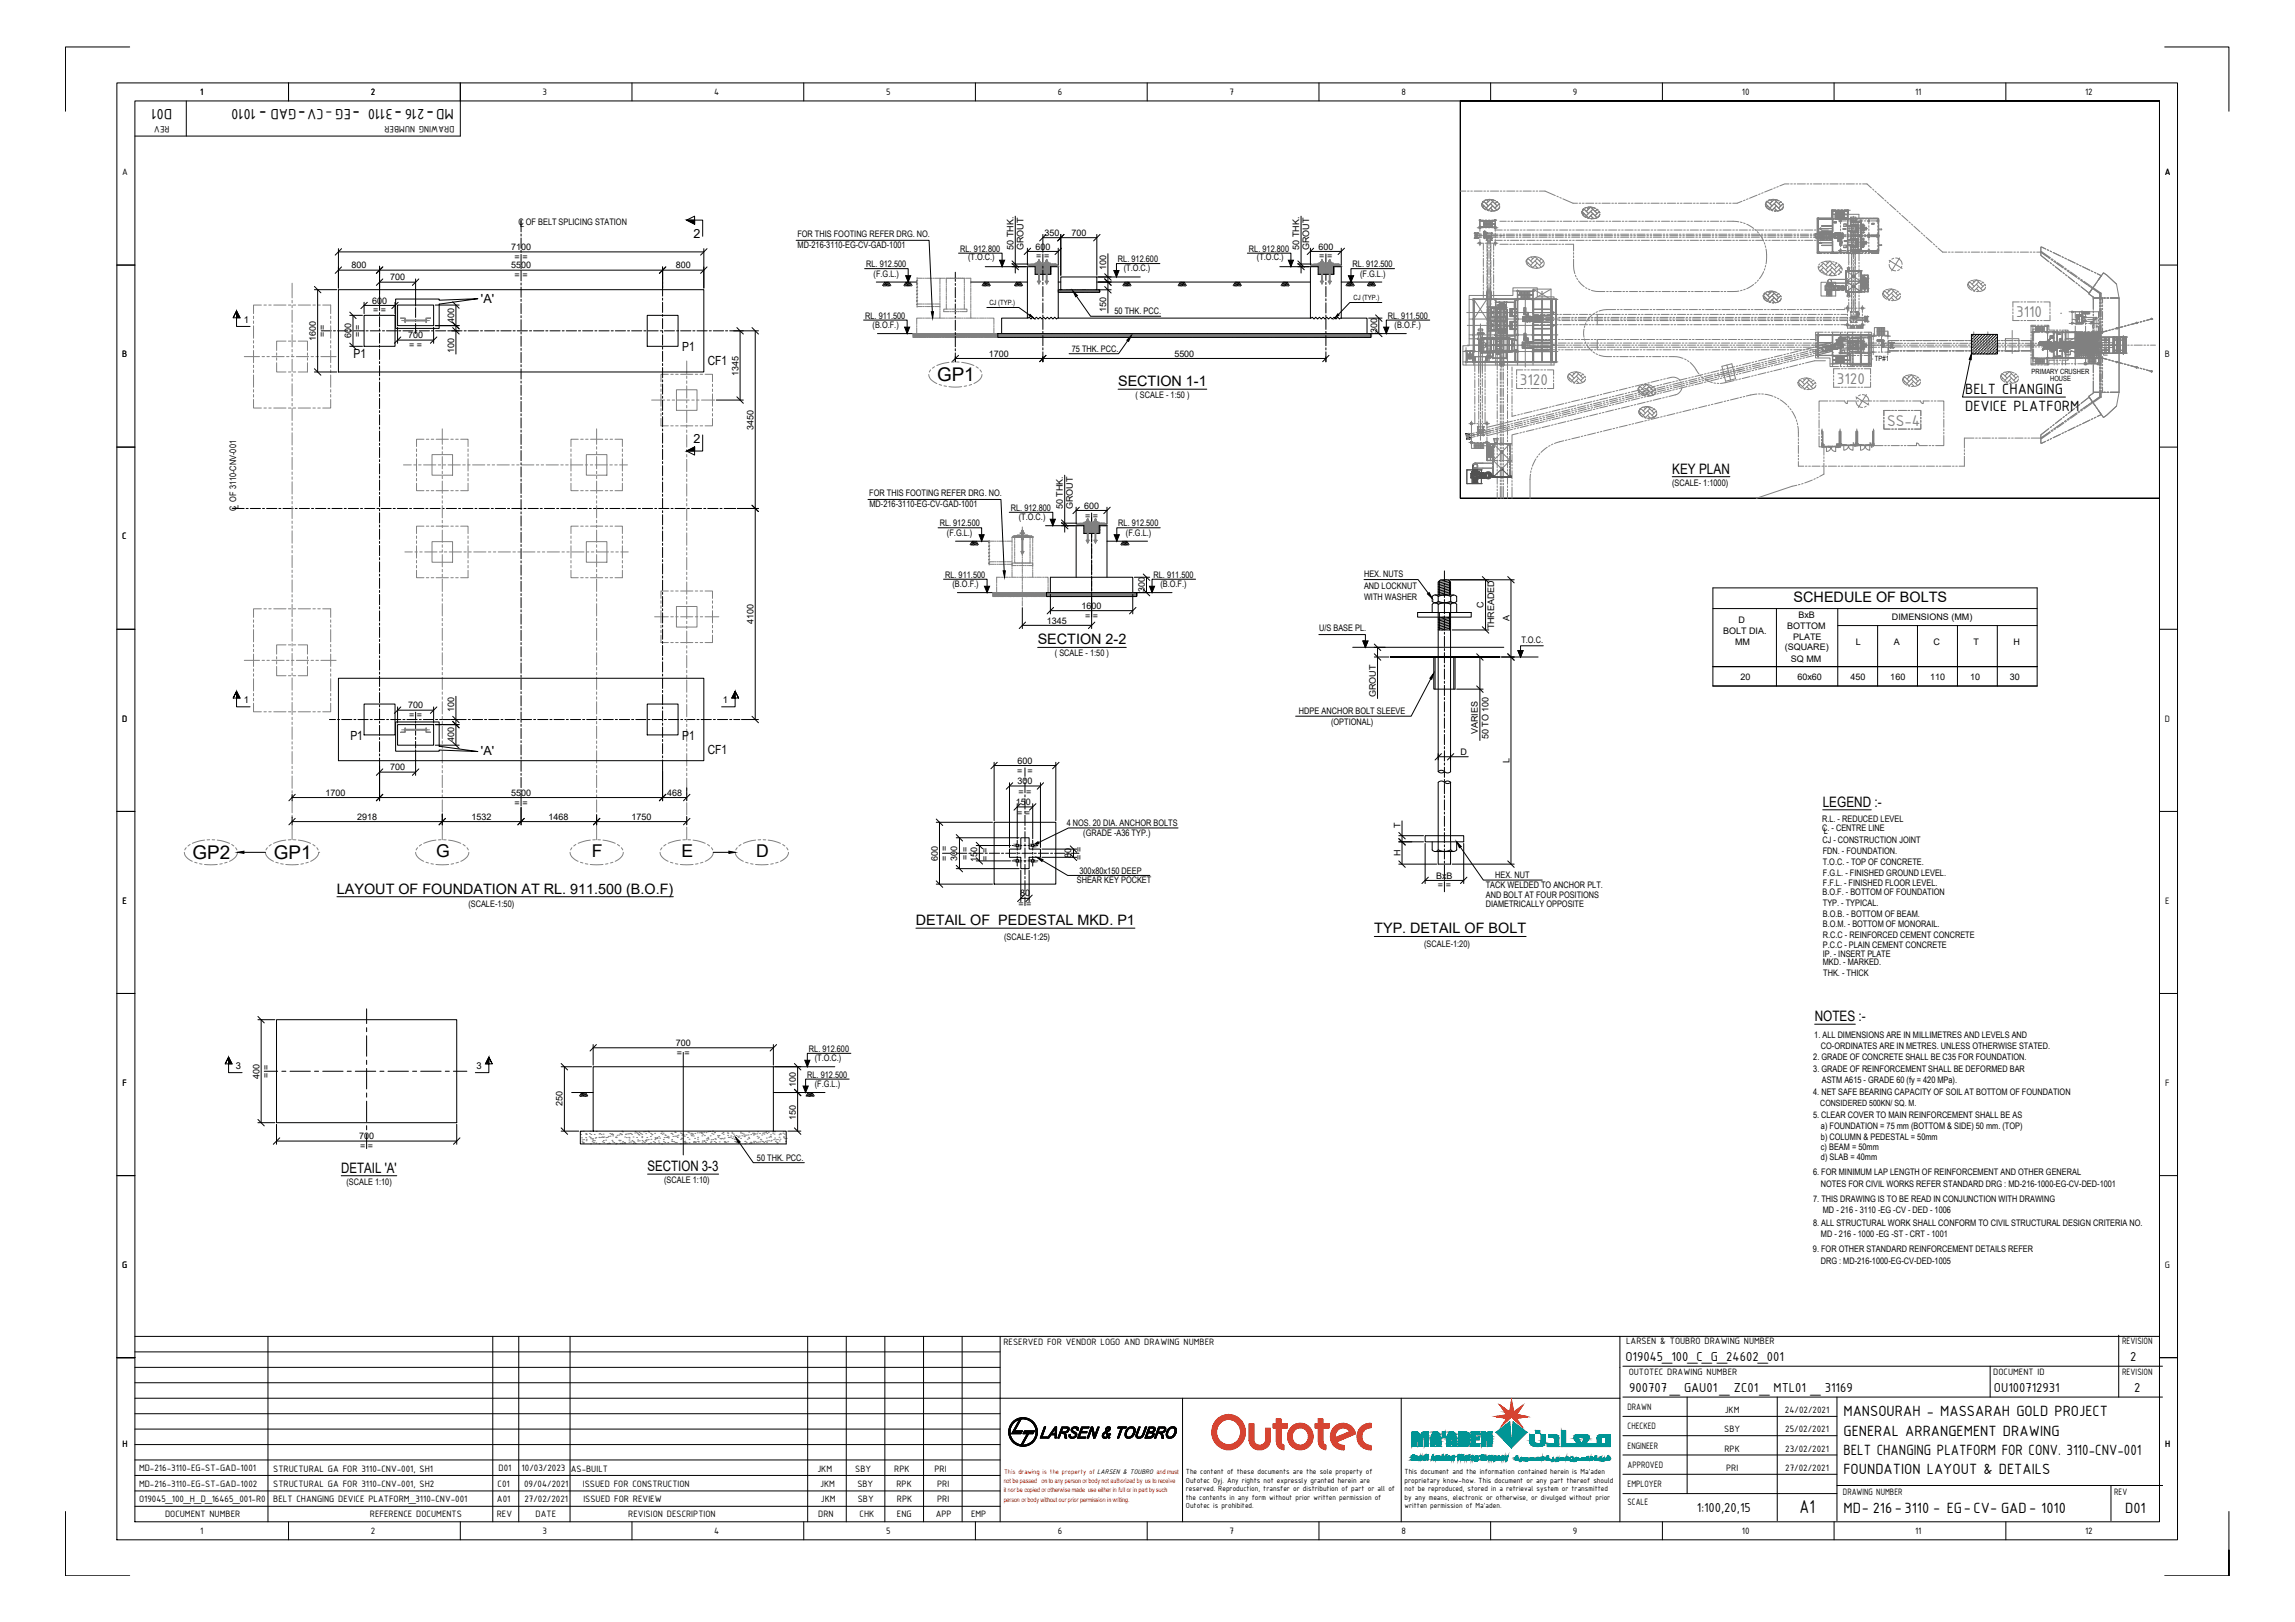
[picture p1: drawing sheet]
<svg xmlns="http://www.w3.org/2000/svg" width="841mm" height="594mm" viewBox="0 0 841 594" stroke-linecap="round" stroke-linejoin="round" font-family="sans-serif">
<defs><g id="words">
<text font-size="7.3" x="659.5" y="554.3">A1</text>
<g font-size="6.9">
<text x="343.4" y="139.7">GP1</text>
<text x="70.6" y="314.7">GP2</text>
<text x="100.4" y="314.7">GP1</text>
</g>
<g font-size="6.5">
<text x="159.8" y="314">G</text>
<text x="216.9" y="314">F</text>
<text x="249.7" y="314">E</text>
<text x="277.1" y="314">D</text>
</g>
<g font-size="6.1" fill="#808080">
<text x="738.8" y="116.3">3110</text>
<text x="557" y="141.2">3120</text>
<text x="673.1" y="140.7">3120</text>
<text x="691.5" y="156">SS-4</text>
</g>
<g font-size="5.9">
<text x="63.1" y="39.8" transform="rotate(-180 63.1 39.8)">D01</text>
<text x="97.6" y="39.8" transform="rotate(-180 97.6 39.8)">-</text>
<text x="111.9" y="39.8" transform="rotate(-180 111.9 39.8)">-</text>
<text x="131.8" y="39.8" transform="rotate(-180 131.8 39.8)">-</text>
<text x="147.2" y="39.8" transform="rotate(-180 147.2 39.8)">-</text>
<text x="159" y="39.8" transform="rotate(-180 159 39.8)">-</text>
<text x="166.3" y="39.8" transform="rotate(-180 166.3 39.8)">MD-216 -3110 -EG -CV-GAD - 1010</text>
<text x="720.2" y="144.2">BELT CHANGING</text>
<text x="720.2" y="150.5">DEVICE PLATFORM</text>
<text x="675.5" y="518.8">MANSOURAH - MASSARAH GOLD PROJECT</text>
<text x="675.5" y="525.8">GENERAL ARRANGEMENT DRAWING</text>
<text x="675.5" y="532.9">BELT CHANGING PLATFORM FOR CONV. 3110-CNV-001</text>
<text x="675.5" y="540">FOUNDATION LAYOUT &amp; DETAILS</text>
<text x="675.5" y="554.1">MD- 216-3110 - EG-CV- GAD- 1010</text>
<text x="778.8" y="554.1">D01</text>
</g>
<g font-size="5.3">
<text x="409.7" y="141.4">SECTION 1-1</text>
<text x="612.8" y="173.5">KEY PLAN</text>
<text x="657.3" y="220.6">SCHEDULE OF BOLTS</text>
<text x="380.3" y="236">SECTION 2-2</text>
<text x="668" y="295.5">LEGEND :-</text>
<text x="123.5" y="327.3">LAYOUT OF FOUNDATION AT RL. 911.500 (B.O.F)</text>
<text x="335.6" y="338.8">DETAIL OF PEDESTAL MKD. P1</text>
<text x="503.6" y="341.9">TYP. DETAIL OF BOLT</text>
<text x="665" y="374">NOTES :-</text>
<text x="125" y="429.5">DETAIL 'A'</text>
<text x="237.3" y="428.9">SECTION 3-3</text>
</g>
<g font-size="5.1">
<text x="595.7" y="498.4">O19045_100_C_G_24602_001</text>
<text x="780.7" y="498.4">2</text>
<text x="597.1" y="509.8">900707 _GAU01 _ ZC01_MTL01 _31169</text>
<text x="730.7" y="509.8">OU100712931</text>
<text x="782.1" y="509.8">2</text>
<text x="621.8" y="553.7">1:100,20,15</text>
</g>
<g font-size="4.6">
<text x="254.1" y="87">2</text>
<text x="176.3" y="110.9">'A'</text>
<text x="129.5" y="131.2">P1</text>
<text x="250" y="128.6">P1</text>
<text x="259.4" y="133.7">CF1</text>
<text x="254.1" y="162.2">2</text>
<text x="128.4" y="270.9">P1</text>
<text x="250" y="270.9">P1</text>
<text x="176.3" y="276.5">'A'</text>
<text x="259.4" y="276.1">CF1</text>
</g>
<g font-size="3.7">
<text x="73.4" y="34.8">1</text>
<text x="135.9" y="34.8">2</text>
<text x="198.8" y="34.7">3</text>
<text x="261.7" y="34.8">4</text>
<text x="324.7" y="34.7">5</text>
<text x="387.7" y="34.8">6</text>
<text x="450.6" y="34.8">7</text>
<text x="513.5" y="34.8">8</text>
<text x="576.4" y="34.7">9</text>
<text x="638.3" y="34.8">10</text>
<text x="701.8" y="34.8">11</text>
<text x="764.1" y="34.8">12</text>
<text x="62.1" y="46.3" transform="rotate(-180 62.1 46.3)">REV</text>
<text x="166.5" y="46.3" transform="rotate(-180 166.5 46.3)">DRAWING NUMBER</text>
<text x="44.7" y="64.2">A</text>
<text x="793.3" y="64.2">A</text>
<text x="44.8" y="130.9">B</text>
<text x="793.4" y="130.9">B</text>
<text x="44.8" y="197.6">C</text>
<text x="44.7" y="264.3">D</text>
<text x="793.3" y="264.3">D</text>
<text x="44.9" y="331">E</text>
<text x="793.4" y="331">E</text>
<text x="44.9" y="397.7">F</text>
<text x="793.5" y="397.7">F</text>
<text x="44.8" y="464.4">G</text>
<text x="793.4" y="464.4">G</text>
<text x="367.7" y="492.8">RESERVED FOR VENDOR LOGO AND DRAWING NUMBER</text>
<text x="595.9" y="492.4">LARSEN &amp; TOUBRO DRAWING NUMBER</text>
<text x="777.6" y="492.4">REVISION</text>
<text x="596.8" y="503.7">OUTOTEC DRAWING NUMBER</text>
<text x="730.4" y="503.7">DOCUMENT ID</text>
<text x="777.6" y="503.7">REVISION</text>
<text x="596.4" y="516.4">DRAWN</text>
<text x="632.1" y="517.6">JKM</text>
<text x="654.1" y="517.6">24/02/2021</text>
<text x="596.4" y="523.5">CHECKED</text>
<text x="631.9" y="524.7">SBY</text>
<text x="654.2" y="524.7">25/02/2021</text>
<text x="44.9" y="530.1">H</text>
<text x="596.4" y="530.5">ENGINEER</text>
<text x="631.9" y="531.7">RPK</text>
<text x="654.2" y="531.7">23/02/2021</text>
<text x="793.4" y="530.1">H</text>
<text x="51" y="538.9">MD-216-3110-EG-ST-GAD-1001</text>
<text x="100.1" y="539">STRUCTURAL GA FOR 3110-CNV-001, SH1</text>
<text x="182.7" y="538.9">D01</text>
<text x="191.2" y="538.9">10/03/2023</text>
<text x="209.2" y="539">AS-BUILT</text>
<text x="299.5" y="539">JKM</text>
<text x="313.4" y="539">SBY</text>
<text x="327.7" y="539">RPK</text>
<text x="342.4" y="539">PRI</text>
<text x="596.4" y="537.6">APPROVED</text>
<text x="632.5" y="538.8">PRI</text>
<text x="654.2" y="538.8">27/02/2021</text>
<text x="51" y="544.5">MD-216-3110-EG-ST-GAD-1002</text>
<text x="100.1" y="544.6">STRUCTURAL GA FOR 3110-CNV-001, SH2</text>
<text x="182.3" y="544.6">C01</text>
<text x="192.1" y="544.6">09/04/2021</text>
<text x="213.6" y="544.6">ISSUED FOR CONSTRUCTION</text>
<text x="300.6" y="544.6">JKM</text>
<text x="314.2" y="544.6">SBY</text>
<text x="328.5" y="544.6">RPK</text>
<text x="343.4" y="544.6">PRI</text>
<text x="596.4" y="544.7">EMPLOYER</text>
<text x="51" y="550.2">O19045_100_H_D_16465_001-R0</text>
<text x="100.1" y="550.3">BELT CHANGING DEVICE PLATFORM_3110-CNV-001</text>
<text x="182.1" y="550.3">A01</text>
<text x="192.2" y="550.3">27/02/2021</text>
<text x="213.8" y="550.3">ISSUED FOR REVIEW</text>
<text x="300.8" y="550.3">JKM</text>
<text x="314.4" y="550.3">SBY</text>
<text x="328.7" y="550.3">RPK</text>
<text x="343.4" y="550.3">PRI</text>
<text x="596.4" y="551.2">SCALE</text>
<text x="675.4" y="547.6">DRAWING NUMBER</text>
<text x="774.8" y="547.6">REV</text>
<text x="60.5" y="555.7">DOCUMENT NUMBER</text>
<text x="135.6" y="555.7">REFERENCE DOCUMENTS</text>
<text x="182" y="555.7">REV</text>
<text x="196.3" y="555.7">DATE</text>
<text x="230.2" y="555.7">REVISION DESCRIPTION</text>
<text x="299.9" y="555.7">DRN</text>
<text x="315" y="555.7">CHK</text>
<text x="328.7" y="555.7">ENG</text>
<text x="342.9" y="555.7">APP</text>
<text x="355.8" y="555.7">EMP</text>
<text x="73.4" y="561.7">1</text>
<text x="135.9" y="561.8">2</text>
<text x="198.8" y="561.7">3</text>
<text x="261.7" y="561.7">4</text>
<text x="324.7" y="561.7">5</text>
<text x="387.7" y="561.8">6</text>
<text x="450.6" y="561.7">7</text>
<text x="513.5" y="561.7">8</text>
<text x="576.4" y="561.9">9</text>
<text x="638.3" y="561.7">10</text>
<text x="701.8" y="561.7">11</text>
<text x="764.1" y="561.8">12</text>
</g>
<g font-size="3.5">
<text x="89.3" y="118.3">1</text>
<text x="89.3" y="257.6">1</text>
<text x="264.9" y="257.6">1</text>
<text x="86.4" y="391.5">3</text>
<text x="174.6" y="391.5">3</text>
</g>
<g font-size="3.3">
<text x="190" y="82.4">C OF BELT SPLICING STATION</text>
<text x="190.6" y="83.2">L</text>
<text x="292.2" y="86.9">FOR THIS FOOTING REFER DRG. NO.</text>
<text x="382.7" y="86.4">350</text>
<text x="392.6" y="86.4">700</text>
<text x="187.3" y="91.6">7100</text>
<text x="188.6" y="95.2">= =</text>
<text x="292.3" y="90.9">MD-216-3110-EG-CV-GAD-1001</text>
<text x="351.9" y="92.3">RL. 912.800</text>
<text x="354.8" y="95.4">(T.O.C.)</text>
<text x="371.4" y="91.5" transform="rotate(-90 371.4 91.5)">50 THK.</text>
<text x="375" y="91.6" transform="rotate(-90 375 91.6)">GROUT</text>
<text x="379.4" y="91.5">600</text>
<text x="379.8" y="95">= =</text>
<text x="457.7" y="92.3">RL. 912.800</text>
<text x="460.6" y="95.4">(T.O.C.)</text>
<text x="476.2" y="91.5" transform="rotate(-90 476.2 91.5)">50 THK.</text>
<text x="479.8" y="91.6" transform="rotate(-90 479.8 91.6)">GROUT</text>
<text x="483.1" y="91.5">600</text>
<text x="483.5" y="95">= =</text>
<text x="128.8" y="98.3">800</text>
<text x="187.3" y="98.3">5500</text>
<text x="188.6" y="101.9">= =</text>
<text x="247.6" y="98.3">800</text>
<text x="317.4" y="97.9">RL. 912.500</text>
<text x="320.2" y="101.3">(F.G.L.)</text>
<text x="405.4" y="98.9" transform="rotate(-90 405.4 98.9)">100</text>
<text x="409.7" y="96">RL. 912.600</text>
<text x="411.8" y="99.2">(T.O.C.)</text>
<text x="495.7" y="97.9">RL. 912.500</text>
<text x="498.5" y="101.3">(F.G.L.)</text>
<text x="142.9" y="102.7">700</text>
<text x="136.3" y="111.3">600</text>
<text x="136.7" y="114.8">= =</text>
<text x="166.4" y="118.2" transform="rotate(-90 166.4 118.2)">400</text>
<text x="317.1" y="116.8">RL. 911.500</text>
<text x="405.4" y="114.4" transform="rotate(-90 405.4 114.4)">150</text>
<text x="408.4" y="115.1">50 THK. PCC.</text>
<text x="508.6" y="116.8">RL. 911.500</text>
<text x="115.8" y="124.9" transform="rotate(-90 115.8 124.9)">1600</text>
<text x="119.3" y="123.5" transform="rotate(-90 119.3 123.5)">= =</text>
<text x="128.7" y="123.9" transform="rotate(-90 128.7 123.9)">600</text>
<text x="132.3" y="123.5" transform="rotate(-90 132.3 123.5)">= =</text>
<text x="149.5" y="124">700</text>
<text x="319.8" y="120">(B.O.F.)</text>
<text x="504.6" y="122.1" transform="rotate(-90 504.6 122.1)">300</text>
<text x="511.1" y="120">(B.O.F.)</text>
<text x="149.9" y="127.5">= =</text>
<text x="166.4" y="129.5" transform="rotate(-90 166.4 129.5)">100</text>
<text x="362.4" y="130.7">1700</text>
<text x="392.8" y="128.8">75 THK. PCC.</text>
<text x="430.3" y="130.7">5500</text>
<text x="270.6" y="137.6" transform="rotate(-90 270.6 137.6)">1345</text>
<text x="416.1" y="145.6">( SCALE - 1:50 )</text>
<text x="276.1" y="157.4" transform="rotate(-90 276.1 157.4)">3450</text>
<text x="612.8" y="178.1">(SCALE- 1:1000)</text>
<text x="318.5" y="181.8">FOR THIS FOOTING REFER DRG. NO.</text>
<text x="318.6" y="185.9">MD-216-3110-EG-CV-GAD-1001</text>
<text x="86.6" y="187.2" transform="rotate(-90 86.6 187.2)">C OF 3110-CNV-001</text>
<text x="87.4" y="186.6" transform="rotate(-90 87.4 186.6)">L</text>
<text x="370.4" y="187.2">RL. 912.800</text>
<text x="373.4" y="190.3">(T.O.C.)</text>
<text x="389.5" y="186.5" transform="rotate(-90 389.5 186.5)">50 THK.</text>
<text x="393.1" y="186.5" transform="rotate(-90 393.1 186.5)">GROUT</text>
<text x="397.3" y="186.3">600</text>
<text x="397.6" y="189.9">= =</text>
<text x="344.4" y="192.8">RL. 912.500</text>
<text x="347" y="196.2">(F.G.L.)</text>
<text x="409.8" y="192.8">RL. 912.500</text>
<text x="412.6" y="196.2">(F.G.L.)</text>
<text x="346.4" y="211.7">RL. 911.500</text>
<text x="349.1" y="214.9">(B.O.F.)</text>
<text x="422.7" y="211.7">RL. 911.500</text>
<text x="425.2" y="214.9">(B.O.F.)</text>
<text x="499.9" y="215.7">AND LOCKNUT</text>
<text x="499.9" y="211.4">HEX. NUTS</text>
<text x="419.5" y="217" transform="rotate(-90 419.5 217)">300</text>
<text x="499.9" y="219.6">WITH WASHER</text>
<text x="396.3" y="223">1600</text>
<text x="397.6" y="226.6">= =</text>
<text x="543.6" y="222.7" transform="rotate(-90 543.6 222.7)">C</text>
<text x="553.1" y="227.6" transform="rotate(-90 553.1 227.6)">A</text>
<text x="659" y="226.5">BxB</text>
<text x="693.3" y="227">DIMENSIONS (MM)</text>
<text x="276.1" y="228.5" transform="rotate(-90 276.1 228.5)">4100</text>
<text x="383.6" y="228.4">1345</text>
<text x="483.4" y="231.3">U/S BASE PL.</text>
<text x="547.6" y="230.6" transform="rotate(-90 547.6 230.6)">THREADED</text>
<text x="631.5" y="232.3">BOLT DIA.</text>
<text x="637.1" y="228.4">D</text>
<text x="655" y="230.4">BOTTOM</text>
<text x="557.5" y="235.4">T.O.C.</text>
<text x="635.8" y="236.1">MM</text>
<text x="654" y="238.2">(SQUARE)</text>
<text x="657.1" y="234.3">PLATE</text>
<text x="680.1" y="236.4">L</text>
<text x="694" y="236.4">A</text>
<text x="708.6" y="236.4">C</text>
<text x="723.2" y="236.4">T</text>
<text x="737.8" y="236.4">H</text>
<text x="386.6" y="240.2">( SCALE - 1:50 )</text>
<text x="656.3" y="242.6">SQ MM</text>
<text x="637.8" y="248.9">20</text>
<text x="658.7" y="248.9">60x60</text>
<text x="678.1" y="248.9">450</text>
<text x="692.7" y="248.9">160</text>
<text x="707.3" y="248.9">110</text>
<text x="721.9" y="248.9">10</text>
<text x="736.5" y="248.9">30</text>
<text x="504.2" y="255.4" transform="rotate(-90 504.2 255.4)">GROUT</text>
<text x="149.5" y="259.5">700</text>
<text x="149.9" y="263.1">= =</text>
<text x="166.4" y="261" transform="rotate(-90 166.4 261)">100</text>
<text x="476" y="261.5">HDPE ANCHOR BOLT SLEEVE</text>
<text x="487.8" y="265.6">(OPTIONAL)</text>
<text x="541.5" y="269" transform="rotate(-90 541.5 269)">VARIES</text>
<text x="166.4" y="271.9" transform="rotate(-90 166.4 271.9)">400</text>
<text x="545.5" y="270.8" transform="rotate(-90 545.5 270.8)">50 TO 100</text>
<text x="372.9" y="279.8">600</text>
<text x="535.2" y="276.6">D</text>
<text x="553.1" y="279.5" transform="rotate(-90 553.1 279.5)">L</text>
<text x="142.9" y="282.2">700</text>
<text x="372.8" y="283.4">= =</text>
<text x="372.9" y="287.1">300</text>
<text x="119.3" y="291.5">1700</text>
<text x="187.3" y="291.5">5500</text>
<text x="244.5" y="291.5">468</text>
<text x="373.2" y="291">= =</text>
<text x="188.6" y="295">= =</text>
<text x="372.3" y="294.8">150</text>
<text x="372.7" y="298.7">= =</text>
<text x="130.9" y="300.3">2918</text>
<text x="172.7" y="300.3">1532</text>
<text x="201" y="300.3">1468</text>
<text x="231.4" y="300.3">1750</text>
<text x="390.9" y="302.4">4 NOS. 20 DIA. ANCHOR BOLTS</text>
<text x="513.2" y="303.2" transform="rotate(-90 513.2 303.2)">T</text>
<text x="667.7" y="300.9">R.L. - REDUCED LEVEL</text>
<text x="667.8" y="304.4">C. - CENTRE LINE</text>
<text x="668.4" y="305.3">L</text>
<text x="397" y="306.2">(GRADE -A36 TYP.)</text>
<text x="667.8" y="308.8">CJ - CONSTRUCTION JOINT</text>
<text x="343.6" y="315.2" transform="rotate(-90 343.6 315.2)">600</text>
<text x="347.2" y="315.4" transform="rotate(-90 347.2 315.4)">= =</text>
<text x="350.8" y="315.2" transform="rotate(-90 350.8 315.2)">300</text>
<text x="354.7" y="314.9" transform="rotate(-90 354.7 314.9)">= =</text>
<text x="358.1" y="315.8" transform="rotate(-90 358.1 315.8)">150</text>
<text x="362.1" y="315.4" transform="rotate(-90 362.1 315.4)">= =</text>
<text x="392.6" y="314.3" transform="rotate(-90 392.6 314.3)">80</text>
<text x="396.5" y="314.9" transform="rotate(-90 396.5 314.9)">= =</text>
<text x="513.2" y="313.6" transform="rotate(-90 513.2 313.6)">H</text>
<text x="668" y="317">T.O.C. - TOP OF CONCRETE.</text>
<text x="668" y="312.8">FDN. - FOUNDATION.</text>
<text x="394.6" y="323.4">SHEAR KEY POCKET</text>
<text x="395.5" y="320">300x80x150 DEEP</text>
<text x="526.3" y="321.9">BxB</text>
<text x="547.9" y="321.7">HEX. NUT</text>
<text x="668" y="320.9">F.G.L. - FINISHED GROUND LEVEL.</text>
<text x="373.8" y="328.2">80</text>
<text x="527" y="325.4">= =</text>
<text x="544.5" y="325.4">TACK WELDED TO ANCHOR PLT.</text>
<text x="544.5" y="328.8">AND BOLT AT FOUR POSITIONS</text>
<text x="667.9" y="327.9">B.O.F. - BOTTOM OF FOUNDATION</text>
<text x="668" y="324.5">F.F.L. - FINISHED FLOOR LEVEL.</text>
<text x="171.6" y="332.3">(SCALE-1:50)</text>
<text x="373.2" y="332.2">= =</text>
<text x="544.5" y="332.3">DIAMETRICALLY OPPOSITE</text>
<text x="668" y="331.8">TYP. - TYPICAL.</text>
<text x="668" y="335.8">B.O.B. - BOTTOM OF BEAM.</text>
<text x="668" y="339.4">B.O.M. - BOTTOM OF MONORAIL.</text>
<text x="368" y="344.1">(SCALE-1:25)</text>
<text x="521.9" y="346.7">(SCALE-1:20)</text>
<text x="668" y="347.3">P.C.C - PLAIN CEMENT CONCRETE</text>
<text x="668" y="343.4">R.C.C - REINFORCED CEMENT CONCRETE</text>
<text x="668" y="353.6">MKD. - MARKED.</text>
<text x="668" y="350.4">IP. - INSERT PLATE</text>
<text x="668.1" y="357.6">THK. - THICK</text>
<text x="247.6" y="383.1">700</text>
<text x="664.9" y="380.3">1. ALL DIMENSIONS ARE IN MILLIMETRES AND LEVELS AND</text>
<text x="248" y="386.7">= =</text>
<text x="296.4" y="385.3">RL. 912.600</text>
<text x="298.6" y="388.5">(T.O.C.)</text>
<text x="664.5" y="388.3">2. GRADE OF CONCRETE SHALL BE C35 FOR FOUNDATION.</text>
<text x="667.3" y="384.1">CO-ORDINATES ARE IN METRES. UNLESS OTHERWISE STATED.</text>
<text x="95.1" y="395" transform="rotate(-90 95.1 395)">400</text>
<text x="98.6" y="394.7" transform="rotate(-90 98.6 394.7)">= =</text>
<text x="295.8" y="394.8">RL. 912.500</text>
<text x="664.5" y="392.7">3. GRADE OF REINFORCEMENT SHALL BE DEFORMED BAR</text>
<text x="291.7" y="398.3" transform="rotate(-90 291.7 398.3)">100</text>
<text x="298.6" y="398.1">(F.G.L.)</text>
<text x="664.4" y="401.2">4. NET SAFE BEARING CAPACITY OF SOIL AT BOTTOM OF FOUNDATION</text>
<text x="667.6" y="396.7">ASTM A615 - GRADE 60 (fy = 420 MPa).</text>
<text x="206.2" y="405.2" transform="rotate(-90 206.2 405.2)">250</text>
<text x="291.7" y="410.1" transform="rotate(-90 291.7 410.1)">150</text>
<text x="664.4" y="409.5">5. CLEAR COVER TO MAIN REINFORCEMENT SHALL BE AS</text>
<text x="667.3" y="413.7">a) FOUNDATION = 75 mm (BOTTOM &amp; SIDE) 50 mm. (TOP)</text>
<text x="131.6" y="417.3">700</text>
<text x="667.3" y="417.6">b) COLUMN &amp; PEDESTAL = 50mm</text>
<text x="132" y="420.9">= =</text>
<text x="277.4" y="425.1">50 THK. PCC.</text>
<text x="667.3" y="421.4">c) BEAM = 50mm</text>
<text x="667.3" y="425">d) SLAB = 40mm</text>
<text x="664.4" y="430.4">6. FOR MINIMUM LAP LENGTH OF REINFORCEMENT AND OTHER GENERAL</text>
<text x="126.9" y="434">(SCALE 1:10)</text>
<text x="243.4" y="433.4">(SCALE 1:10)</text>
<text x="667.3" y="434.7">NOTES FOR CIVIL WORKS REFER STANDARD DRG : MD-216-1000-EG-CV-DED-1001</text>
<text x="664.4" y="440.2">7. THIS DRAWING IS TO BE READ IN CONJUNCTION WITH DRAWING</text>
<text x="664.4" y="449.1">8. ALL STRUCTURAL WORK SHALL CONFORM TO CIVIL STRUCTURAL DESIGN CRITERIA NO.</text>
<text x="668" y="444.2">MD - 216 - 3110 -EG -CV - DED - 1006</text>
<text x="667.3" y="453.1">MD - 216 - 1000 -EG -ST - CRT - 1001</text>
<text x="664.4" y="458.7">9. FOR OTHER STANDARD REINFORCEMENT DETAILS REFER</text>
<text x="667.2" y="463">DRG : MD-216-1000-EG-CV-DED-1005</text>
</g>
<text font-size="3.1" x="667.1" y="405.2">CONSIDERED 500KN/ SQ. M.</text>
<g font-size="2.9">
<text x="434.6" y="539.9">The content of these documents are the sole property of</text>
<text x="514.7" y="539.9">This document and the information contained herein is Ma'aden</text>
<text x="434.6" y="543.1">Outotec Oyj. Any rights not expressly granted herein are</text>
<text x="514.7" y="543.1">proprietary know-how. This document or any part thereof should</text>
<text x="434.6" y="546.2">reserved. Reproduction, transfer or distribution of part or all of</text>
<text x="434.6" y="549.4">the contents in any form without prior written permission of</text>
<text x="514.7" y="546.2">not be reproduced, stored in a retrieval system or transmitted</text>
<text x="514.7" y="549.4">by any means, electronic or otherwise, or divulged without prior</text>
<text x="434.6" y="552.5">Outotec is prohibited.</text>
<text x="514.7" y="552.5">written permission of Ma'aden.</text>
</g>
<g font-size="2.6">
<text x="362.6" y="111.8">CJ (TYP.)</text>
<text x="496" y="110">CJ (TYP.)</text>
<text x="687.1" y="132.3">TP#1</text>
<text x="744.5" y="136.8">PRIMARY CRUSHER</text>
<text x="751.3" y="139.5">HOUSE</text>
</g>
<text font-size="2.6" fill="#f00" x="367.9" y="539.7">This drawing is the property of LARSEN &amp; TOUBRO and must</text>
<g font-size="2.4" fill="#f00">
<text x="367.8" y="543.2">not be passed on to any person or body not authorized by us to receive</text>
<text x="367.8" y="546.5">it nor be copied or otherwise made use either in full or in part by such</text>
<text x="367.8" y="550">person or body without our prior permission in writing.</text>
</g>
<text font-size=".5" fill="#808080" x="540.8" y="126.3">℄ OF 3120-SCR-001</text>
<text font-size=".3" fill="#808080" x="542.5" y="156.8" transform="rotate(-90 542.5 156.8)">℄ OF 3120-FDR-002</text>
</g></defs>
<!-- layer: 0 -->
<g fill="none" stroke="#000" stroke-width=".37">
<path d="M535.2 37v145.5h256.2v-145.5h-256.2h256.2v145.5h-256.2zM535.2 37h256.2v145.5h-256.2zM125.2 97.8l-2.4 2.3M125.2 91.1l-2.4 2.3M140.3 97.8l-2.4 2.3M244 97.8l-2.4 2.3M259.1 97.8l-2.4 2.3M259.1 91.1l-2.4 2.3M316.9 98.4h15.9v4.9M351.3 92.7h15.9v5M370.9 96.5l2.3 2.3M370.9 95.6l2.3 2.3"/>
<path d="M377.7 90.9l-2.4 2.3M383.3 85.9l-2.3 2.3M389 90.9l-2.4 2.3M389.9 85.9l-2.3 2.3M403.1 85.9l-2.3 2.3M425.1 96.5h-16v4.9M457.1 92.7h16v5M475.6 96.5l2.4 2.3M475.6 95.6l2.4 2.3M481.4 90.9l-2.4 2.3M492.7 90.9l-2.4 2.3M511 98.4h-15.9v4.9"/>
<path d="M85.5 116.4l1.2-2.5 1.3 2.5h-2.5l1.2-2.5v5.7h4.9M115.2 104.9l2.4 2.3M128.2 114.3l2.3 2.4M134.6 110.7l-2.4 2.3M140.3 102.2l-2.4 2.3M145.9 110.7l-2.3 2.3M153.5 102.2l-2.4 2.3M165.9 110.5l2.4 2.4M165.9 118.1l2.4 2.4M165.9 120l2.4 2.4M270 120l2.4 2.4M275.6 120l2.3 2.4"/>
<path d="M316.5 117.2h15.9v5M404.8 102.1l2.4 2.4M404.8 100.3l2.4 2.3M404.8 105l2.4 2.3M504.1 115.3l2.4 2.4M523.9 117.2h-15.9v5M115.2 135.1l2.4 2.3M128.2 125.7l2.3 2.3M146.9 123.4l-2.4 2.3M160.1 123.4l-2.4 2.3M351.3 130.1l-2.4 2.4M383.3 130.1l-2.3 2.4"/>
<path d="M487 130.1l-2.3 2.4M504.1 121l2.4 2.3M723.3 122.5l-.9 .9M724.4 122.5l-2 1.9M725.4 122.5l-3 3M726.5 122.5l-4.1 4M727.5 122.5l-5.1 5.1M728.6 122.5l-6.2 6.2M729.6 122.5l-7.1 7.1M730.7 122.5l-7.1 7.1M731.8 122.5l-7.2 7.1M732 123.4l-6.3 6.2"/>
<path d="M732 124.4l-5.2 5.2M732 125.5l-4.2 4.1M732 126.5l-3.1 3.1M732 127.6l-2.1 2M732 128.7l-1 .9M270 145.3l2.4 2.4M409.7 142.6h32.5M537.4 159.1h-.2M538.3 158.8l-.2 .1M537.8 160.8h-.2M538.7 160.6h-.1M275.6 185.1l2.3 2.3"/>
<path d="M343.8 193.3h15.9v4.9M369.9 187.6h15.9v4.9M389 191.4l2.4 2.3M389 190.4l2.4 2.4M395.5 185.8l-2.3 2.3M406.9 185.8l-2.4 2.3M425.2 193.3h-15.9v4.9M345.8 212.1h15.9v5M419 210.2l2.3 2.4M419 215.9l2.3 2.3M438.1 212.1h-15.9v5M543.2 211.2l2.4 2.3"/>
<path d="M552.5 211.2l2.4 2.3M627.7 215.3h118.8v36h-118.8zM375.8 227.9l-2.3 2.3M380.3 237.1h32.4M386.1 222.5l-2.4 2.3M401.2 227.9l-2.3 2.3M416.3 222.5l-2.4 2.3M483.3 232.4h17.1v4.7v-2.3h-1l1 2.3 .9-2.3M503.6 235.9l2.4 2.4M503.6 239.5l2.4 2.3M541.1 239.5l2.4 2.3M543.2 229.5l2.4 2.4"/>
<path d="M552.5 239.5l2.4 2.3M565.6 236.5h-8.4v4.1v-2.3h1l-1 2.3-1-2.3M627.7 222.9h118.8M651 222.9v28.4M673.5 229.1h73M673.5 222.9v28.4M688.1 229.1v22.2M702.7 229.1v22.2M717.3 229.1v22.2M731.9 229.1v22.2M85.5 255.7l1.2-2.5 1.3 2.5h-2.5l1.2-2.5v5.7h4.9M146.9 258.9l-2.4 2.4"/>
<path d="M160.1 258.9l-2.4 2.4M270.7 255.7l-1.3-2.5-1.2 2.5h2.5l-1.3-2.5v5.7h-5M541.1 251.2l2.4 2.4M627.7 244.2h118.8M165.9 271.8l2.4 2.3M165.9 264.2l2.4 2.4M165.9 262.4l2.4 2.3M275.6 262.4l2.3 2.3M365.4 279.2l-2.3 2.4M388.1 279.2l-2.4 2.4M528.2 276l-2.3 2.4M532.8 276l-2.4 2.4"/>
<path d="M108.2 290.9l-2.3 2.4M108.2 299.7l-2.3 2.4M140.3 290.9l-2.4 2.4M140.3 281.6l-2.4 2.4M153.5 281.6l-2.4 2.4M163.3 299.7l-2.4 2.4M192.1 299.7l-2.3 2.4M219.8 299.7l-2.3 2.4M244 290.9l-2.4 2.4M252.8 299.7l-2.3 2.4M252.8 290.9l-2.3 2.4M343.1 300l2.4 2.4"/>
<path d="M371.1 286.7l-2.3 2.4M374 294.4l-2.4 2.3M375.6 281.2v3.2M375.6 285.1v.8M375.6 286.6v3.8M375.6 291.1v.8M375.6 292.6v3.7M375.6 297.1v.8M375.6 298.6v3.8M379.6 294.4l-2.3 2.3M382.4 286.7l-2.3 2.4M668 296.6h17.7"/>
<path d="M345.4 312.5h2.9M349.1 312.5h.7M350.4 305.7l2.3 2.3M350.4 317l2.3 2.3M350.5 312.5h3.8M355 312.5h.8M356.6 312.5h3.7M357.7 308.5l2.4 2.4M357.7 314.2l2.4 2.3M361 312.5h.8M362.5 312.5h3.8M367 312.5h.8"/>
<path d="M368.5 312.5h3.8M370.9 315.3h3.6M370.9 309.7h3.6M372.8 307.8v3.6M372.8 312.1v.8M372.8 313.6v3.6M373 312.5h.8M374.5 312.5h3.8M375.2 315.3h.8M375.2 309.7h.8M375.6 303.1v.7M375.6 304.6v3.7"/>
<path d="M375.6 309.1v.8M375.6 310.6v3.7M375.6 315.1v.7M375.6 316.6v3.7M376.7 315.3h3.6M376.7 309.7h3.6M378.4 307.8v3.6M378.4 312.1v.8M378.4 313.6v3.6M379 312.5h.8M380.5 312.5h3.7M385 312.5h.7"/>
<path d="M386.5 312.5h3.7M391 312.5h.7M392.2 309.8l2.4 2.4M392.2 312.8l2.4 2.4M392.5 312.5h2.9M512.6 315.3l2.4 2.4M512.6 307.2l2.4 2.3M512.6 304.9l2.4 2.4M552.5 315.3l2.4 2.4M123.5 328.4h123.2M335.6 340h80.3M343.1 322.6l2.4 2.4"/>
<path d="M375.3 327.8l-2.4 2.4M375.6 321.1v.7M375.6 322.6v3.7M375.6 327v.8M375.6 328.6v3.1M378.3 327.8l-2.4 2.4M523.4 321.3l-2.3 2.3M537.6 321.3l-2.4 2.3M503.6 343h55.7M94.5 372.3l2.3 2.4M134.4 369.5v5.4M134.4 376.4v1.5"/>
<path d="M134.4 379.4v7.5M665 375.1h14.9M82.5 389.7l1.3-2.5 1.2 2.5h-2.5l1.3-2.5v5.7h4.9M96.8 392.4h5M103.3 392.4h1.5M106.3 392.4h7.4M115.3 392.4h1.4M118.3 392.4h7.4M127.2 392.4h1.5M130.2 392.4h7.5M134.4 388.3v1.6M134.4 391.3v7.5"/>
<path d="M139.2 392.4h1.5M142.2 392.4h7.5M151.2 392.4h1.5M154.2 392.4h7.5M163.2 392.4h1.5M166.1 392.4h5M180.4 389.7l-1.3-2.5-1.2 2.5h2.5l-1.3-2.5v5.7h-4.9M205.6 389.5l2.4 2.4M218.6 382.6l-2.4 2.4M284.6 382.6l-2.4 2.4M291.1 399l2.4 2.3M291.1 389.5l2.4 2.4"/>
<path d="M311.2 395.2h-16v4.9M311.8 385.8h-15.9v4.9M94.5 410l2.3 2.4M102.5 416.7l-2.4 2.4M134.4 400.3v1.5M134.4 403.3v7.5M134.4 412.3v1.5M134.4 415.3v5.4M168.6 416.7l-2.4 2.4M205.6 413.1l2.4 2.4M291.1 413.1l2.4 2.4M125 430.6h20.4"/>
<path d="M237.3 430h26"/>
</g>
<!-- layer: CI-EXISTING -->
<g fill="none" stroke="#808080" stroke-width=".37">
<path d="M535.1 70h2.1M537.8 70h.6M539 70h.6M540.2 70h3M543 74.6l2.4 2.4M543.6 73.7l-.4 .4M543.7 73.7l1.7 1.7M543.8 70h.6M543.8 73.8l-.8 .9v.4l.7 1.2 .9 .5M543.8 75.4l-.4 .5M544.6 73.2l-.5 .2M544.8 73.2l.6 .6"/>
<path d="M545 70h.6M545.1 77.1l.6 .1M545.2 73.1h1.3l1.5 .4M546.2 70h3M546.2 73.1l-1.6 1.5M546.2 76.2l1.1 1.1M546.2 74.6l2.3 2.3M546.3 77.3h.5M546.3 73.1l2.3 2.3M547 73.8l-2.4 2.4M547 75.4l-1.7 1.7M547 77l-.3 .3"/>
<path d="M548.5 73.8l.4 .4M548.6 73.9l-.8 .7M549.3 74.6l.3 .5M549.3 76.3l-.3 .4M549.3 74.7l-1.5 1.5M549.6 75.7l-.6 .9-1.6 .7M549.8 70h.6M551 70h.5M552.1 70h3M555.7 70h.6M557 70h.6M558.2 70h3"/>
<path d="M561.7 70h.6M562.9 70h.6M564.1 70h2.1l3.8 1.6M570.5 71.9l.6 .2M571.6 72.4l.6 .2M572.7 72.8l3.7 1.6h1.7M578.7 74.4h.6M579.7 77.5l.3 1.2 1.3 .9M579.9 74.4h.6M580.3 76.5l-.4 .4M580.4 76.5l1.7 1.7M580.5 76.6l-.8 .8 2.4 2.4"/>
<path d="M580.5 78.2l-.5 .5M581.1 74.4h3M581.3 76l-.5 .2M581.5 76l.6 .6M581.8 79.9l.6 .1M581.9 75.9l1.9 .1 .9 .3M582.9 75.9l-1.6 1.5M582.9 79l1.1 1.1M582.9 77.4l2.3 2.3M583 75.9l2.3 2.3M583.7 76.6l-2.4 2.4M583.7 78.2l-1.7 1.7"/>
<path d="M583.7 79.8l-.3 .3M584.7 74.4h.6M585.2 76.6l.4 .4M585.3 76.7l-.8 .7M585.9 74.4h.6M586 77.4l.3 .5M586 79.1l-.3 .4M586 77.5l-1.5 1.5M586.3 78.5l-.9 1.2-1.3 .4M587.1 74.4h3M590.7 74.4h.6M591.8 74.4h.6"/>
<path d="M593.1 74.4h2.9M596.6 74.4h.7M597.9 74.4h.6M599 74.4h3.1M602.6 74.4h.6M603.8 74.4h.6M605 74.4h3M608.6 74.4h.6M609.8 74.4h.6M611 74.4h3M614.6 74.4h.6M615.8 74.4h.6"/>
<path d="M617 74.4h3M620.6 74.4h.6M621.8 74.4h.6M623 74.4h3M626.6 74.4h.6M627.8 74.4h.6M629 74.4h3M632.6 74.4h.6M633.8 74.4h.6M638.4 73.7l-1.8 .7h-1.6M639.5 73.3l-.6 .2M640.6 72.8l-.6 .2"/>
<path d="M643.9 71.5l-2.8 1.1M645 71l-.5 .3M646.1 70.6l-.5 .2M647 74.6l2.4 2.4M647.6 73.7l-.4 .4M647.6 73.7l1.8 1.7M647.8 73.8l-.8 .9v.4l.6 1.2 1 .5M647.8 75.4l-.5 .5M648.6 73.2l-.6 .2M648.7 73.2l.7 .6M649.1 77.1l.5 .1M649.1 73.1h1.3l1.5 .4"/>
<path d="M649.5 69.2l-2.8 1.1M650.1 73.1l-1.5 1.5M650.2 76.2l1 1.1M650.2 74.6l2.3 2.3M650.2 77.3h.6M650.2 73.1l2.4 2.3M650.6 68.8l-.6 .2M651 73.8l-2.4 2.4M651 75.4l-1.7 1.7M651 77l-.3 .3M651.7 68.3l-.6 .3M652.4 73.8l.5 .4"/>
<path d="M652.5 73.9l-.7 .7M653.3 74.6l.2 .5M653.3 76.3l-.4 .4M653.3 74.7l-1.5 1.5M653.5 75.7l-.5 .9-1.6 .7M655.6 67.4h-1.6l-1.8 .7M656.2 67.4h.6M657.4 67.4h.6M658.6 67.4h3M662.2 67.4h.6M663.4 67.4h.6M664.6 67.4h3"/>
<path d="M666.1 79.9h.3v.6h-.3zM666.1 79.9h.3zM666.3 80l-.2 .5h.3M666.3 79.8v8M666.3 79.9v.5M668.2 67.4h.6M669.4 67.4h.6M670.6 67.4h3M671.2 77.1h6.2M671.4 77l.4 .2zM671.4 77.1h.1M671.4 79.9h.3v.6h-.3z"/>
<path d="M671.5 79.9h.1M671.5 79.9l.1 .5M671.7 77.1h.1M671.6 77v.1M671.6 77.1h.1M671.6 80v.2h2.7M671.6 77.4l1-.2v1.3h-1h1M671.6 79.9h.1M671.6 78.7h.1M671.6 77.5h.1M671.6 77.4v2.6zM671.6 77.3h.1"/>
<path d="M671.6 77.2h.1M671.6 76.8v3.5M671.6 77.5v2.3zM671.6 77.1v.1M671.6 77.2h4.4M671.7 77.1v.1M671.7 77v.1M671.7 77.1h-.3M671.7 77.2h.9zM671.7 77.2l.9 .1zM671.8 77l5.1 .1M671.9 77.2h.1"/>
<path d="M672.4 77.2h.1M672.6 78.7h.1M672.6 80h.1M672.6 78.5v1.6zM672.6 78.5v1.6v-1.6M672.6 78.4h.1M672.6 78.7v1.3zM672.6 78.5v1.7M672.6 78.6v1.3M672.6 79.9h.1M672.6 78.6h.1M672.6 78.4h3.4"/>
<path d="M672.6 79.9h4.4M672.6 79.8h3.2M672.6 78.6h4.4M672.7 78.5h.1M672.7 77.2h.1M672.7 78.6h2.9M672.7 78.7h3M672.7 77.3h.1M672.7 77.3v1.1M672.7 78.7h.2v1.1h-.2zM672.7 77.3h.3v1.1h-.3zM672.7 78.5h.2"/>
<path d="M672.8 77.2h.1M672.8 76.8h-1.6v3h-5.3v5.8M672.9 78.4l3 .1M672.9 78.5h.1M672.9 78.7h.1M672.9 78.6h.1M672.9 78.7h-.2h3M672.9 79.9h.1M673 77.3h.1M673 77.2h.1M673 77.3h2.7M673 78.5h.1"/>
<path d="M673 78.5h2.9M673 78.7h.2v1.1h-.2zM673 77.3h.2v1.1h-.2zM673.2 78.7h.1M673.2 79.8h.1M673.2 78.7h.2v1.1h-.2zM673.2 78.4h.1M673.2 77.3h.2v1.1h-.2zM673.4 76.8h.6M673.4 78.7h.1M673.4 79.8h.1M673.4 78.7h.3v1.1h-.3z"/>
<path d="M673.4 78.4h.1M673.5 77.3h.2v1.1h-.2zM673.7 78.4h.1M673.7 77.3h.1M673.7 78.7h.1M673.7 79.8h.1M673.7 78.7h.2v1.1h-.2zM673.7 77.3h.2v1.1h-.2zM673.9 78.4h.1M673.9 77.3h.1M673.9 78.7h.1M673.9 79.8h.1"/>
<path d="M673.9 78.7h.2v1.1h-.2zM673.9 77.3h.3v1.1h-.3zM674.1 78.7h.1M674.2 78.4h.1M674.2 77.3h.1M674.2 78.7h.2v1.1h-.2zM674.2 77.3h.2v1.1h-.2zM674.2 67.4h.6M674.2 78.7h.1M674.2 78.6h.1M674.2 79.9h.1M674.3 78.7h.1"/>
<path d="M674.3 79.9h.1M674.3 77.2h.1M674.3 78.5h.1M674.4 78.7h.1M674.4 78.4h.1M674.4 77.3h.1M674.4 78.7h.3v1.1h-.3zM674.4 77.3h.3v1.1h-.3zM674.6 76.8h.6M674.7 78.7h.1M674.7 79.8h.1M674.7 78.7h.2v1.1h-.2z"/>
<path d="M674.7 78.4h.1M674.7 77.3h.2v1.1h-.2zM674.9 78.4h.1M674.9 77.3h.1M674.9 78.7h.1M674.9 79.8h.1M674.9 78.7h.3v1.1h-.3zM674.9 77.3h.3v1.1h-.3zM675.2 78.4h.1M675.2 77.3h.1M675.2 78.7h.1M675.2 79.8h.1"/>
<path d="M675.2 78.7h.2v1.1h-.2zM675.2 77.3h.2v1.1h-.2zM675.4 67.4h.6M675.4 78.4h.1M675.4 77.3h.1M675.4 78.7h.1M675.4 79.8h.1M675.4 78.7h.2v1.1h-.2zM675.4 77.3h.3v1.1h-.3zM675.6 78.7h.1M675.6 78.6h.1M675.6 78.6l-2.7 .1"/>
<path d="M675.6 79.9h.1M675.6 79.9h-2.9h3M675.6 79.9h-2.7M675.7 77.2h.1M675.7 77.2l-2.7 .1M675.7 77.2h.2h-2.9h2.9M675.7 78.5h.1M675.7 78.4l-2.7 .1M675.7 78.4l.2 .1h-3M675.7 78.6v.1M675.7 78.6h.1M675.7 78.7h.1"/>
<path d="M675.7 79.9h.1M675.7 79.9h-3h.2M675.7 77.3h.1M675.7 77.3h.2v1.1h-.2zM675.7 78.7h.2v1.1h-.3zM675.8 76.8h1.6v1.7h3.8v1.5h2.1M675.8 78.6l-.1 .1M675.8 78.7h.1M675.8 79.9h.1M675.8 78.6l-3.2 .1M675.8 78.6l.2 .1M675.8 79.8v.1"/>
<path d="M675.9 79.9h.1M675.9 78.7h.1M675.9 78.7v1.1M675.9 77.2l-.2 .1M676 78.5h1M676 78.5h.1M676 77.2h.1M676 79.8l-.2 .1M676 78.5h-3.4M676 79.9v.2M676 79.9h.9zM676.1 77.2l.8 .1z"/>
<path d="M676.1 77.2h.8zM676.2 79.9h.1M676.3 77.3h.1M676.6 67.4h3M676.7 79.9h.1M676.7 77.3h.1M676.9 77l.3 .2zM676.9 79.9h.3v.6h-.3zM677 79.9h.1M676.9 78.5h.1M676.9 78.5v.1M677 77.1v3.3"/>
<path d="M677 77.1h.1M677 79.9v.2M677 77.2h-1v1.2M677 78.6h-1v1.3h1M677 77.2h-1M677 77.1v.1M677 78.5v.1M677 76.8v3.9M677.1 77v.1M677.1 77.1h.1M677.1 77.1l-.1 3.1M677.1 77.1v3.1"/>
<path d="M677.1 77.1v3M677.1 77.1v3.1zM677.1 79.9h.1M677.2 77.1h-.3M677.2 77.1h.1M677.2 77h.8M677.9 80h.1M678.1 80h10.1zM678.2 80h.1M678.2 80h4.2zM678.3 79.5h1.9v2.8h-1.9zM679.2 79.2v3.6"/>
<path d="M679.6 80h.1M680.2 67.4h.5M681 80h.1M681.4 67.4h.6M682.4 80h.1M682.4 80h5.7zM682.6 80h5.6zM682.6 67.4h1.6l1.6 1.4M683.8 80h.1M683.9 80h.6M685.1 80h.6M685.2 80h.1"/>
<path d="M686.3 69.2l.4 .5M686.3 80h2.2v1.6M686.6 80h.1M687.1 70l.5 .5M688 70.8l2.3 2.1M688.1 80h.1M690.7 73.3l.5 .4M691.6 74.1l.5 .4M692.5 74.9l2.2 1.9M695.1 77.3l.5 .4M696 78.1l.5 .4M696.9 78.9l2.3 2"/>
<path d="M540.3 87.1l.3 .2zM540.3 85.3l.3 .2zM540.3 85.4h1.3M540.3 85.3v.1M540.3 85.5h.1M540.3 87.1h.1M540.3 87.2h1.3M540.3 85.4l.3 .1zM540.3 87.2h.1M540.3 87.3h.1M540.3 85.4v.1M540.3 87.2v.1"/>
<path d="M540.4 85.4h.1M540.4 85.4v.1M540.4 87.2h.1M540.4 87.3h.1M540.4 85.4l.1 .1M540.5 85.4h.1M540.5 87.2h.1M540.5 87.2h-.1M540.5 87.3h-.1M540.5 86.3h2.8M540.5 85.3v.2M540.5 87.1v.2"/>
<path d="M540.5 85.4v.1M540.5 85.7h.8v1.3h-.8zM540.5 87.3h.1M540.5 85.8h2.5M540.5 86.9h2.5M540.6 85.5h.1M540.6 85.4h.1M540.6 87.3h.1M540.6 87.2h.1M540.6 87.2v.1M540.6 87.1h.1M540.6 85.7h.6v1.3h-.6z"/>
<path d="M540.6 85.3v.2M540.9 85.4v1.8M541.3 87.1h.1M541.3 85.5h.1M541.3 85.3l.3 .2zM541.3 87.1l.3 .2zM541.3 85.4l.3 .1zM541.3 85.3v.1M541.3 85.4h.1M541.3 87.2h.1M541.3 87.3h.1M541.3 83.4h2.3"/>
<path d="M541.3 89.1h2.3M541.4 85.4h.1M541.4 85.4h-.1M541.4 85.4l-.1 .1M541.4 87.2l-.1 .1M541.4 87.2h.1M541.4 87.3h.1M541.4 85.3v.2M541.4 87.1v.2M541.4 85.4l.1 .1M541.4 85.5h.1M541.5 87.2h-.1"/>
<path d="M541.5 87.3h-.1M541.5 85.5h.1M541.5 85.4h.1M541.5 87.3h.1M541.5 87.2h.1M541.5 87.2l.1 .1M541.6 87.1h.1M541.6 85.5h.1M541.6 85.3l-.1 .2M542 88.7h.6v.7h-.6zM542 83.1h.6v.6h-.6zM542 80.6h1.6"/>
<path d="M542.1 80.7h.4M542.1 80.6v.1M542.2 83.2h.2M542.2 89.3h.1M542.2 88.8h.2l-.1 .5M542.2 83.6h.1M542.2 83.2h.1M542.3 88.9h.1M542.2 80.6v2.6M542.3 89.3h.1M542.3 85.4v.6M542.3 86.5v.6"/>
<path d="M542.3 87.7v2.3M542.4 80.8l1.4 .1M542.4 80.9h1.3v2.2h-1.3M542.4 80.6l-.1 4.1M542.4 83.2v.5l-.2-.1M542.4 80.9h1.1zM542.5 83.1h1.1zM542.5 80.5v.3zM542.7 83.1h.1M542.6 80.9h.1M543.4 80.9h.1M543.5 83.1h.1"/>
<path d="M543.6 89.3v2.3M543.6 92.2v.6M543.6 93.4v.6M543.6 94.6v3M543.6 98.2v.6M543.6 99.4v.6M543.6 85.8h.6M543.6 86.9h.6M543.6 85.1h.8M543.6 86.3h.9M543.7 80.9h.1M543.7 83.1h.1"/>
<path d="M543.7 83.1l-1.3 .1M543.7 82.1h3.1h-3.1l.1 1M543.7 81.9h3.2M543.8 84.8h.6v2.3h-.6zM543.8 82.1h.1M543.8 83.1h.1M543.8 84.8v2.3v-2.3h.6v2.3h-.6v-2.3h.6v2.3h-.6h.6v-2.3zM543.8 80.9h.1M543.8 83.1h2.8zM543.8 81.9h.1M543.8 82.1h2.8zM543.8 81.9h3.1"/>
<path d="M543.8 84.7h.5v.8h-.5zM543.8 85.4l.5 .1M543.8 84.9h.5M543.8 86.6l.7 .1M543.8 85.8h.5M543.8 80.9h.2M543.8 81.9h.2M543.8 85.8l.2 .1M543.8 85.9h.1M543.8 85.8h.1M543.8 85.8l.5 .1M543.8 85.9h.5"/>
<path d="M543.8 84.9v.4h.5M543.8 85.3h.1M543.8 85h.1M543.8 85h.5M543.9 87h.1M543.9 86.6h.1M543.9 86.3h.1M543.9 85.8h.1M543.9 85.4h.1M543.9 84.9h.1M543.9 86.2h.3v.8h-.3zM543.9 86.2h.3"/>
<path d="M543.9 86.4v.5M543.9 84.9v2.2M543.9 85.7h.3M543.9 85.7h.1M543.9 85.7v.1M543.9 87v-.7h.3v.7M544 85.9l.1 .1M544 86h.1M544.1 86h.1M544 85.7h.1M544 85.6h.1M544 85.6v.1"/>
<path d="M544 80.9v.9M544 82.1v1M544 85.9v.2M544 85.9h.1M544 80.9h2.8h-.2M544 80.9h2.8M544.1 80.9h.1M544.1 83.1h.1M544 83.1h.1M544 81.9h2.8h-.2M544 81.9h2.8M544.1 81.9h.1"/>
<path d="M544.1 82.1h.1M544 82.1h.1M544 85.8h.3M544 86.1h.1M544 86l.1 .1M544 85.5h.1M544 86.6l.1 .2zM544 85.5v.2M544.1 86.8h.1M544.1 85.1h.1M544.1 83.1h2.5zM544.1 82.1h2.5z"/>
<path d="M544.1 86.1h.1M544.1 86.7h.1M544.1 84.6v2.8M544.1 85.6h.1M544.1 85.9h.1M544.1 85.7h.1M544.1 85.7h-.2h.3M544.1 85.6v.1M544.2 85.7h.1M544.2 80.9v.9M544.2 82.1v1M544.2 85.3l-.4 .1"/>
<path d="M544.2 87h.1M544.2 86.6h.1M544.2 86.3h.1M544.2 85.8h.1M544.2 85.4h.1M544.2 84.9h.1M544.2 85.8l-.1 .1M544.2 84.9v2.2l-.3-.1M544.2 86.8h.3zM544.2 86.6v.4M544.2 80.6h.6M544.2 83.4h.6"/>
<path d="M544.2 89.1h.6M544.3 85.8h.1M544.3 85.9h.1M544.3 85h.1M544.3 85.3h.1M544.3 84.9v.6M544.3 84.9h-.5v.5M544.3 80.9v.9M544.3 82.1v1M544.4 86.9h.1M544.4 86.7v.2M544.4 86.6v.4"/>
<path d="M544.5 86.7v.2M544.5 86.9l-.7 .1M544.5 86.9h.1M544.6 80.9v.9M544.6 82.1v1M544.8 85.3h.1M544.7 86.7l.1 .2zM544.7 88h.1M544.7 88.1h.1M544.7 87.8h.1M544.7 87.8l.2 .3zM544.7 87.9h.1"/>
<path d="M544.7 87.4h.1M544.7 87.2h.1M544.7 87.1l.2 .3zM544.7 87.2v.1M544.7 85.3h.1M544.7 85.2l.2 .3zM544.7 86.7l.1 .2M544.7 87.9h1.9M544.7 85.5h.1M544.7 85.4h.1M544.8 87.9v.1M544.8 88h.1"/>
<path d="M544.8 87.8h.1M544.8 87.9h.1M544.8 87.3h.1M544.8 87.2h.1M544.8 85.4l-.1 .1M544.8 85.5h.1M544.8 85.4h.1M544.8 85.8h.6M544.8 86.9h.6M544.8 80.9v.9M544.8 82.1v1M544.8 85.2v.4"/>
<path d="M544.8 86.6v.8M544.8 87.8v.3M544.8 87.4h.1M544.8 88.1h.1M544.8 87.2v.1M544.8 86.3h.9M544.8 86.7l-.1 .2M544.9 86.8h.1M544.9 86.3v1M544.9 88.9v3.5M544.9 93v.6M544.9 94.2v.6"/>
<path d="M544.9 95.4v3M544.9 98.9v.7M545 86.5h1.3v.6h-1.3zM545 86.8h-.5h.5M545 80.9v.9M545 82.1v1M545.1 86.7v2.8M545.1 90.1v.5M545.1 91.3v.6M545.1 92.5v3M545.1 96.1v.6M545.1 97.3v.5"/>
<path d="M545.1 98.4v3M545.2 80.9v.9M545.2 82.1v1M545.4 80.9v.9M545.4 82.1v1M545.5 80.6h.5M545.5 83.4h.5M545.5 89.1h.5M545.6 80.9v.9M545.6 82.1v1M545.7 86.3h.1M545.7 85.1v4.8"/>
<path d="M545.7 90.5v.6M545.7 91.7v3M545.7 95.3v.6M545.7 96.4v.6M545.7 97.7v2.9M545.8 80.9v.9M545.8 82.1v1M546 85.8h3M546 86.9h3M546 80.9v.9M546 82.1v1M546 86.3h3"/>
<path d="M546.2 80.9v.9M546.2 82.1v1M546.2 86.7v2.8M546.2 90.1v.5M546.2 91.3v.6M546.2 92.5v3M546.2 96.1v.6M546.2 97.3v.5M546.2 98.4v3M546.3 88.9v3.5M546.3 93v.6M546.3 94.2v.6"/>
<path d="M546.3 95.4v3M546.3 98.9v.7M546.4 85.4h.2M546.4 80.9v.9M546.4 82.1v1M546.5 83.1h.1M546.5 82.1h.1M546.5 87.8l.1 .3zM546.5 87.1l.1 .3zM546.5 85.2l.1 .3zM546.5 86.7l.1 .2zM546.5 88h.1"/>
<path d="M546.5 88.1h.1M546.5 87.8h.1M546.5 87.9h.1M546.5 87.4h.1M546.5 87.2h.1M546.5 87.3h.1M546.5 87.2v.1M546.5 85.3h.1M546.5 85.3v.1M546.5 86.7l.1 .2M546.6 85.4h-1.8v2.5M546.6 80.9h.1"/>
<path d="M546.6 80.9h-2.6h2.8M546.6 81.9h.1M546.6 83.1h.1M546.6 81.9h-2.6h2.8M546.6 82.1h.1M546.6 87.9v.1M546.6 88h.1M546.6 87.9h.1M546.6 87.8h.1M546.6 87.3h.1M546.6 87.4h.1M546.6 87.2h.1"/>
<path d="M546.6 87.2v.1M546.6 85.4v.1M546.6 85.5h.1M546.6 85.5h-.1M546.6 85.4h.1M546.6 85.3h.1M546.6 85.2v2.9M546.6 88.1h.1M546.6 85.3v.1M546.6 86.8h-2.8M546.6 86.7l-.1 .2M546.6 87.3h-1.9"/>
<path d="M546.6 80.6h1.6M546.6 83.4h2.3M546.6 89.1h2.3M546.6 80.9v.9M546.6 82.1v1M546.7 83.1h.1M546.7 82.1h.1M546.8 83.1h.1M546.8 82.1h.1M546.8 83.1l-3.1 .1 3.2-.1M546.8 83.1l1.1 .1M546.8 82.1v1"/>
<path d="M546.8 82.1h1.1M546.8 81.9h.1M546.8 80.9h.1M546.8 80.9l.1 1M546.9 81.9h.1M546.9 80.8h-3.1v1.1M546.9 80.8l-3.1 .1M546.9 80.9h.1M546.9 80.8v.1M546.9 80.8h1M546.9 82.1h.9zM546.9 82.1v1l1.1 .1"/>
<path d="M547 80.9h.8zM547 80.9l-.1 1.2M547.1 82.1h.1M547.1 80.9h.1M547.4 89.3v2.3M547.4 92.2v.6M547.4 93.4v.6M547.4 94.6v3M547.4 98.2v.6M547.4 99.4v.6M547.7 88.7h.6v.7h-.6zM547.7 83.1h.6v.6h-.6z"/>
<path d="M547.7 80.9h.1M547.7 82.1h.1M547.8 80.5v.3zM547.8 80.6h.1M547.8 80.6l.3 .1M547.8 80.9h.1M547.8 84.3h2.7M547.8 88h2.7M547.9 89.3h.2zM547.9 82.1h.1M547.9 82.3l.1 .7zM547.9 82.3v.7z"/>
<path d="M547.9 83.2h.1M547.9 80.5v4.2M547.9 85.4v.6M547.9 86.5v.6M547.9 87.7v2.3M548 83h.1M548 82.3v.1M548 82.3v.7zM548 83.2h.1M548 89.3h.1M548 88.9l-.1 .4M548 80.6v2.6"/>
<path d="M548.1 83.2h-.2l.1 .4M548.1 80.5l.1 .3zM548.1 80.6h.1M549.5 86.3h.7M549.6 85.8h.6M549.6 86.9h.6M549.6 81h2.4M549.6 89.5h3.1M550.8 85.8h.6M550.8 86.9h.6M550.8 86.3h.6M551.2 84.3h.6"/>
<path d="M551.2 88h.6M552 85.8h3M552 86.9h3M552 86.3h3M552.4 84.3h.5M552.4 88h.5M552.6 81h.6M553.3 89.5h.6M553.5 84.3h3M553.5 88h3M553.7 81h.7M554.5 89.5h.6"/>
<path d="M555 81h2.9M555.6 85.8h.6M555.6 86.9h.6M555.6 86.3h.6M555.7 89.5h3M556.8 85.8h.5M556.8 86.9h.5M556.8 86.3h.6M557.1 84.3h.6M557.1 88h.6M558 85.8h2.9M558 86.9h2.9"/>
<path d="M558 86.3h3M558.3 84.3h.6M558.3 88h.6M558.6 81h.6M559.3 89.5h.5M559.3 95.6l2.4 2.4M559.5 84.3h3M559.5 88h3M559.8 81h.6M559.8 94.8a4.2 4.2 0 0 1 6 1.4 2.57 2.57 0 0 1-3.5 2 2.57 2.57 0 0 1-2.8-3zM559.9 94.6l1.8 1.8M560.1 94.8l-.8 .8"/>
<path d="M560.1 96.4l-.5 .4M560.5 89.5h.6M560.9 95.6l1.6-1.6 2.4 2.4M560.9 81h3.1M561.1 94.1l.6 .7M561.5 85.8h.7M561.5 86.9h.7M561.6 86.3h.6M561.7 89.5h3M562.5 97.2l1.1 1M562.5 95.6l2.3 2.3M562.8 85.8h.6"/>
<path d="M562.8 86.9h.6M562.8 86.3h.6M563.1 84.3h.6M563.1 88h.6M563.3 94.8l-2.4 2.4M563.3 96.4l-1.7 1.7M563.3 98l-.3 .3M564 85.8h3M564 86.9h3M564 86.3h3M564.3 84.3h.6M564.3 88h.6"/>
<path d="M564.5 81h.6M564.8 94.8l-.7 .8M565.3 89.5h.6M565.5 84.3h3M565.5 88h3M565.6 97.3l-.3 .3M565.6 95.6l-1.5 1.6M565.7 81h.6M566.4 89.5h.6M567 81h2.9M567.5 85.8h.6M567.5 86.9h.6"/>
<path d="M567.6 86.3h.6M567.6 89.5h3M568.7 85.8h.6M568.7 86.9h.6M568.8 86.3h.6M569.1 84.3h.6M569.1 88h.6M569.9 85.8h3M569.9 86.9h3M570 86.3h3M570.3 84.3h.6M570.3 88h.6"/>
<path d="M570.5 81h.6M571.2 89.5h.6M571.5 84.3h3M571.5 88h3M571.7 81h.6M572.4 89.5h.7M572.9 81h3M573.5 85.8h.6M573.5 86.9h.6M573.6 86.3h.6M573.6 89.5h3.1v2.4M574.7 85.8h.6"/>
<path d="M574.7 86.9h.6M574.8 86.3h.6M575.1 84.3h.6M575.1 88h.6M575.9 85.8h3M575.9 86.9h3M576 86.3h3M576.3 84.3h.6M576.3 88h.6M576.5 81h.6M576.7 94.9a12.8 12.8 0 0 0 .4 5.3M576.7 92.5v.6"/>
<path d="M576.7 93.7v.6M577.5 84.3h3M577.5 88h3M577.7 81h.6M578.9 81h3M579.5 85.8h.6M579.5 86.9h.6M579.6 86.3h.6M580.7 85.8h.6M580.7 86.9h.6M580.8 86.3h.5M581.1 84.3h.6"/>
<path d="M581.1 88h.6M581.9 85.8h3M581.9 86.9h3M581.9 86.3h3M582.3 84.3h.6M582.3 88h.6M582.5 81h.6M583 80.1h.5M583.5 84.3h3M583.5 88h3M583.7 81h.6M584.9 81h3"/>
<path d="M585.5 85.8h.6M585.5 86.9h.6M585.5 86.3h.6M586.7 85.8h.6M586.7 86.9h.6M586.8 86.3h.6M587.1 84.3h.6M587.1 88h.6M587.9 85.8h3M587.9 86.9h3M588 86.3h3M588.3 84.3h.6"/>
<path d="M588.3 88h.6M588.5 81h.6M589.5 84.3h3M589.5 88h3M589.7 81h.6M590.9 81h3M591.5 85.8h.6M591.5 86.9h.6M591.6 86.3h.5M592.7 85.8h.6M592.7 86.9h.6M592.7 86.3h.6"/>
<path d="M593.1 84.3h.6M593.1 88h.6M593.9 85.8h3M593.9 86.9h3M593.9 86.3h3M594.3 84.3h.6M594.3 88h.6M594.5 81h.6M595.4 84.3h3.1M595.4 88h3.1M595.7 81h.6M596.9 81h2.9"/>
<path d="M597.5 85.8h.6M597.5 86.9h.6M597.5 86.3h.6M598.7 85.8h.6M598.7 86.9h.6M598.7 86.3h.6M599 84.3h.6M599 88h.6M599.9 85.8h3M599.9 86.9h3M599.9 86.3h3M600.2 84.3h.7"/>
<path d="M600.2 88h.7M600.5 81h.6M601.5 84.3h2.9M601.5 88h2.9M601.7 81h.6M602.9 81h3M603.4 85.8h.7M603.4 86.9h.7M603.5 86.3h.6M604.7 85.8h.6M604.7 86.9h.6M604.7 86.3h.6"/>
<path d="M605.1 84.3h.5M605.1 88h.5M605.9 85.8h3M605.9 86.9h3M605.9 86.3h3M606.2 84.3h.6M606.2 88h.6M606.5 81h.5M607.4 84.3h3M607.4 88h3M607.6 81h.6M608.9 81h2.9"/>
<path d="M609.5 85.8h.6M609.5 86.9h.6M609.5 86.3h.6M610.6 85.8h.6M610.6 86.9h.6M610.7 86.3h.6M611 84.3h.6M611 88h.6M611.8 85.8h3M611.8 86.9h3M611.9 86.3h3M612.2 84.3h.6"/>
<path d="M612.2 88h.6M612.4 81h.7M613.4 84.3h3M613.4 88h3M613.6 81h.6M614.8 81h3M615.4 85.8h.6M615.4 86.9h.6M615.5 86.3h.6M616.7 85.8h.5M616.7 86.9h.5M616.7 86.3h.6"/>
<path d="M617 84.3h.6M617 88h.6M617.8 85.8h3M617.8 86.9h3M617.9 86.3h3M618.2 84.3h.6M618.2 88h.6M618.4 81h.6M619.4 84.3h3M619.4 88h3M619.6 81h.6M620.8 81h3"/>
<path d="M621.4 85.8h.6M621.4 86.9h.6M621.5 86.3h.6M622.6 85.8h.6M622.6 86.9h.6M622.7 86.3h.6M623 84.3h.6M623 88h.6M623.8 85.8h3M623.8 86.9h3M623.9 86.3h3M624.2 84.3h.6"/>
<path d="M624.2 88h.6M624.4 81h.6M625.4 84.3h3M625.4 88h3M625.6 81h.6M626.8 81h3M627.4 85.8h.6M627.4 86.9h.6M627.5 86.3h.5M628.6 85.8h.6M628.6 86.9h.6M628.7 86.3h.6"/>
<path d="M629 84.3h.6M629 88h.6M629.8 85.8h3M629.8 86.9h3M629.9 86.3h3M630.2 84.3h.6M630.2 88h.6M630.4 81h.6M631.4 84.3h3M631.4 88h3M631.6 81h.6M632.8 81l4.4 .3"/>
<path d="M633.4 85.8h.6M633.4 86.9h.6M633.5 86.3h.6M634.6 85.8h.6M634.6 86.9h.6M634.6 86.3h.6M635 84.3h.6M635 88h.6M635.8 85.8h3M635.8 86.9h3M635.8 86.3h3M636.2 84.3h.6"/>
<path d="M636.2 88h.6M637.4 84.3h3M637.4 88h3M637.8 81.3l.6 .2M639 81.7l.5 .2M639.4 85.8h.6M639.4 86.9h.6M639.4 86.3h.6M640.1 82.1l2.5 1.6M640.6 85.8h.6M640.6 86.9h.6M640.6 86.3h.7"/>
<path d="M641 84.3h.5M641 88h.5M641.8 85.8h3l1.5 2.5M641.8 86.9h3M641.8 86.3h3M642.1 84.3h.7M642.1 88h.7M643.1 84l.4 .4M643.4 84.3h2.9M643.4 88h2.9M644 84.9l.4 .4M645.4 85.8h.6"/>
<path d="M645.4 86.9h.6M645.4 86.3h.6M646.3 99.5l-1.5 2.6M646.5 88.9l.3 .5M646.6 85.8h.6M646.6 86.9h.6M646.6 86.3h.6M646.8 98.4l-.3 .5M646.9 90l.2 .6M647 84.3h.6M647 88h.6M647.1 97.3l-.2 .5"/>
<path d="M647.2 91.2l.2 2.1-.2 3.4M647.8 85.8h3M647.8 86.9h3M647.8 86.3h3M648.2 84.3h.5M648.2 88h.5M649.3 84.3h3M649.3 88h3M651.4 85.8h.6M651.4 86.9h.6M651.4 86.3h.6M652.6 85.8h.5"/>
<path d="M652.6 86.9h.5M652.6 86.3h.6M652.9 84.3h.6M652.9 88h.6M653.8 85.8h2.9M653.8 86.9h2.9M653.8 86.3h3M654.1 84.3h.7M654.1 88h.7M655.3 84.3h3M655.3 88h3M657.3 85.8h.7"/>
<path d="M657.3 86.9h.7M657.4 86.3h.6M658.6 85.8h.6M658.6 86.9h.6M658.6 86.3h.6M658.9 84.3h.6M658.9 88h.6M659.8 85.8h3M659.8 86.9h3M659.8 86.3h3M660.1 84.3h.6M660.1 88h.6"/>
<path d="M661.3 84.3h3M661.3 88h3M663.3 85.8h.6M663.3 86.9h.6M663.4 86.3h.6M664.5 85.8h.6M664.6 86.3h10.7M664.9 84.3h.6M664.9 88h.6M665.1 87h.4zM665.1 85.7h.4zM665.3 87.1h.2"/>
<path d="M665.3 87h.1M665.3 85.7l.3 .1h-.3M665.3 85.7h.1M665.3 85.6h.1M665.3 87.1h.1M665.4 85.7v.1M665.4 86.9v.1M665.5 87h.1M665.5 87.1h.1M665.5 85.7h.1M665.5 87l-.2 .1h.3M665.6 87.1h.1"/>
<path d="M665.6 85.6h-.3l.2 .1M665.6 85.6l-.3 .1M665.6 85.6h.1M665.6 85.6v.2M665.6 87h.1M665.6 85.6v.1M665.6 85.6l.1 .2M665.7 85.6l-.2 .1M665.7 85.6h.7M665.7 86.8l-.1 .3v-.2l-.3 .1M665.7 86.8l-.1 .3M665.7 85.8h3.5"/>
<path d="M665.7 86.9h3.5M665.8 87h.1M665.8 86.8v.3M665.8 87.1h.1M665.8 85.6h.1M665.8 85.7v.1M665.8 85.6v.1M665.8 87l-.1 .1M665.8 85.7h.6M665.8 87h.6M665.9 87.1v5.8h1.8M665.9 80.2h6.2"/>
<path d="M665.9 92.5h6.2M665.9 85.7v.1M665.9 86.9v.1M666 85h.5v.6h-.5zM666 87.1h.5v1h-.5zM666.1 84.3h.6M666.1 88h.6M666.1 92.2h.3v.5h-.3zM666.1 92.7h.3zM666.2 92.5h.1M666.2 92.2l.1 .3M666.2 80.5v4.5"/>
<path d="M666.2 85.7v.1M666.2 86.9v.2M666.2 88.1v4.1M666.2 85.6h.1M666.3 80.2h.1M666.3 80.2l-.1 .2M666.3 80.2l5.3 .1M666.3 92.7h.1M666.3 92.2h.1M666.3 80.4h.1M666.3 80.3h5.2M666.3 92.3h5.3"/>
<path d="M666.3 92.5l10.7 .1M666.3 92.2v.5M666.3 80.4l.1 .1M666.4 92.2h.1M666.4 80.5v4.5M666.4 85.6h.1M666.4 92.2v-4.1v4.1M666.4 92.2h-.1M666.4 88.1l-.1 4.8M666.4 83.7v.1M666.4 83.8h.1M666.4 88.9v.1"/>
<path d="M666.4 89h.1M666.4 88.9h.1M666.4 80.3v4.7M666.4 85.7v.1M666.4 86.9v.2M666.4 88.1v4.2M666.4 87l.1 .1M666.5 87.1h.1M666.5 85.6v.2M666.5 85.6h.1M666.5 85.6v.1M666.5 88.9h.5"/>
<path d="M666.5 83.7h.5M666.5 86.8l-.1 .2M666.5 85.6l-.1 .1M666.5 85.7h.1M666.5 85.5h.1M666.5 85h.1M666.5 88h.1M666.5 88.1h.1M666.5 85.6v-.6h.6v.6h-.5M666.5 87.1v1h.6v-1h-.5M666.6 87.1h.1M666.6 87.1h-.1"/>
<path d="M666.6 85.6h.1M666.6 85.6v.2l-.2-.1M666.6 85.6h.8M666.6 98l-.3-.4a2.4 2.4 0 0 0 1.4 2.3M666.6 86.8v.3M666.6 85.7l.1 .1M666.6 86.8h.1M666.7 85.8h.4M666.7 85.7h.1M666.7 87.1h.1M666.7 87h.1M666.7 85.6h.1"/>
<path d="M666.7 87l.7 .1M666.7 85.6v.1M666.7 87v.1M666.8 96.7l-.3 .4M667 83.6v.1M667 83.7v.2M667 83.7h.3zM667 83.7h.3M667 83.7h.2M667 83.7h.1M667 83.8h.1M667.1 83.7h.1"/>
<path d="M667 88.8v.1M667 89v.1M667 88.9h.3zM667 88.9h.3M667 88.9h.2M667 88.9h.1M667 89h.1M667 89h.3M667 89l.2 .1M667.1 88.9h.1M667 85.6h.3M667 85.7h.2"/>
<path d="M667 87.1h.2M667 83.6h.1M667.1 83.8h.1M667 89h.2M667 88.8h.1M667.1 89h.1M667.1 86.9l.1 .1M667.1 87h.1M667.1 85.5h.1M667.1 85h.1M667.1 87.1h.1M667.1 88h.1"/>
<path d="M667.1 88.1h.1M667.1 86.8l.3 .1M667.1 85.7h.1M667.2 88.9h.1M667.2 87h.1M667.2 85.7h.1M667.2 83.7h-.1M667.2 83.7h.1M667.2 83.8h.1M667.2 88.9h-.1M667.2 89h.1M667.2 88.8v.1"/>
<path d="M667.2 85.8h.1M667.2 85.7l-.1 .1M667.2 83.6h.1M667.2 88.8h.1M667.3 83.7v.2M667.3 83.6v.1M667.3 83.7h.1M667.3 89v.1M667.3 88.8v.1M667.3 88.9h.1M667.3 89h.1M667.3 89l-.1 .1"/>
<path d="M667.3 88.9h4.1M667.3 83.7h4.1M667.4 87.1h.1M667.3 83.7h-.3M667.3 84.3h2.7M667.3 88h2.7M667.4 86.9h-.8M667.4 86.8l-.2 .3M667.5 87.1h.1M667.4 85.6v.2M667.4 85.6h.1M667.4 85.6v.1"/>
<path d="M667.4 85.6h-.3v-.6h.5l-.1 .6M667.5 85.6h.1M667.4 85.7h.1M667.4 98.8l1.9 1.9M667.4 97.2l2.4 2.4M667.5 85.6v.2M667.5 85.6l-.1 .1M667.5 85.6l-.8 .1M667.5 85.6h.5M667.5 86.8l.1 1.3h-.5v-1h.3M667.5 85.8h.1M667.5 85.7l.1 .1"/>
<path d="M667.5 86.8h.1M667.5 86.8v.3M667.6 86.8l-.1 .1M667.7 84.7h.1M667.7 82.8h.1M667.6 82.8h.1M667.6 82.7h3.8l-3.8 .1M667.6 87h.1M667.6 85.6v.1M667.6 87.1h.1M667.6 84.6l3.8 .2-3.8-.1M667.6 84.6v.1"/>
<path d="M667.6 88h.1M667.6 89.8v.1M667.6 87.9h.1M667.6 85.5h.1M667.6 85h.1M667.6 88.1h.1M667.6 85h.5v.6h-.5zM667.6 87.1h.5v1h-.5zM667.6 87v.1M667.7 85.7h.3M667.7 85.6h.1M667.7 85.7h-.1"/>
<path d="M667.7 85.6v.1M667.7 82.7v.1M667.7 89.9h.1M667.8 96l-.5 .3M667.8 87h.4zM667.8 85.7h.5zM667.8 96l2 2M668 87.1h.1M668 87h.1M668 87l-.5 .1M668 87h.3zM668 87.1h.2"/>
<path d="M668 85.6h.1M668 85.6h.2M668 85.7h.1M668 85.7v.1M668 86.9v.1M668.1 87.1h.1M668.1 85.6h.1M668.1 87h.1M668.2 87h.1M668.1 87.9h.1M668.1 85h.1M668.2 87.1h.1"/>
<path d="M668.2 85.6h.1M668.2 85.7h.1M668.2 96.4l-1.8 1.9M668.2 98l-1.3 1.3M668.2 99.6l-.4 .4M668.3 85.6h-.3l.3 .1M668.3 87l.1 .1M668.3 87.1h.1M668.3 85.6v.2M668.3 85.6h.1M668.3 85.6v.1M668.3 85.6l-.1-.6h.5v.6h-.3"/>
<path d="M668.3 87.1l-.1 1h.5v-1h-.3M668.3 86.8v.2M668.3 92.9h.6M668.3 85.7h.1M668.4 87.1h.2M668.4 87.1h.1M668.4 85.6v.2l-.1-.1M668.4 85.6h.1M668.4 85.6l-.1 .1M668.4 85.6h.2M668.4 86.8v.3M668.4 85.7l.1 .1"/>
<path d="M668.4 86.8h.1M668.6 85.7h.1M668.5 87h.1M668.5 86.8l-.1 .1M668.6 87h.1M668.6 85.6h.1M668.6 85.7h.6M668.6 87h.6M668.6 87v.1M668.7 85.5h.1M668.7 87.1h.1M668.7 87.9h.1"/>
<path d="M668.7 85h.1M669.1 95.7l.7 .7M669.2 85.6l-.6 .1M669.2 87.1h.1M669.3 87.1h.1M669.2 86.8v.3l.2-.3M669.2 87l.1 .1M669.2 85.6l-.1 .1M669.2 85.6h.1M669.2 86.8h.1M669.2 85.8h.1M669.2 87.1h-.5v1h.5v-1"/>
<path d="M669.2 85.7h.1M669.2 87.1h.6v1h-.5v-1M669.2 85.6v-.6h-.5v.6h.5M669.2 85.5l.9 .1M669.2 87.9h.1M669.2 85h.1M669.3 85.6l.1 .2zM669.3 85.6l-.1 .1M669.3 85.6v.1M669.3 86.2l-.1 .6 .1-.3M669.3 86.1l-.1-.3 .1 .4M669.3 85.6v-.6h.5v.6h-.5"/>
<path d="M669.3 85.6l-.1 .2M669.3 86.9l.8 .1M669.4 86.9l.1 .2M669.4 86.8h.1M669.4 86.8l-.1 .3M669.4 85.6l.5 .2M669.4 86.8v.3M669.4 87h.1M669.5 87.1h.1M669.4 87.1h.1M669.5 85.6h.1M669.5 85.7l-.1 .1"/>
<path d="M669.5 85.6v.1M669.5 85.7h.6M669.5 87h.6M669.5 92.9h.6M669.8 87.1v1h.5l-.1-1M669.8 87.1l.3 .1M669.8 85.6h.1M669.8 85.5h.1M669.8 87.1h.1M669.8 87.9h.1M669.8 85h.1M669.8 87.1h.3"/>
<path d="M669.9 87.1h.1M669.9 85.5h.1M670 87h.1M670 85.5l.1 .1M670 87.2h.1M670 85.6h.1M670 87.1h.1M670 85.7h.1M670 85.5h.1M670.1 87l.1 .1M670.1 87.1l-.1 .1M670.1 87.1h.1"/>
<path d="M670.1 85.7l-.2 .1M670.1 85.5h.1M670.1 85.6h-.3v-.6h.5l-.1 .6M670.1 85.6l.1 .2h-5.1v1l7.6 .1h-8.2M670.2 87.1h.1M670.1 85.6h.1M670.1 85.6v.1M670.2 85.6h.1M670.1 87.2h.1M670.1 85.5l-.3 .1M670.2 86l1.4-.2v.3h-1.4h2.5h-1.1v.4h-1.4h2.5l-1.1 .1v.3M670.2 85.7h.1"/>
<path d="M670.2 86.7l-.1 .3M670.2 85.6l-.1 .1M670.2 85.6v.2zM670.2 85.6h.7M670.2 86.8v.3M670.2 85.7l.1 .1M670.2 86.8h.1M670.4 85.7h.1M670.3 87.1h.1M670.3 88.1h.1M670.3 87h.1M670.3 87.9h.1"/>
<path d="M670.3 85h.1M670.4 85.6h.1M670.3 85.7h.1M670.4 87l-.2 .1M670.4 87.1h.1M670.4 85v.6h.5v-.6h.5v.6h-.5v-.6zM670.4 87.1v1h.5v-1h.5v1h-.5v-1zM670.4 85.6v.1M670.4 87v.1M670.4 85.7h.4M670.4 87l.4 .1M670.5 95.6l-1.5 1.6"/>
<path d="M670.8 87h.1M670.8 85.7h.1M670.6 98.8l2.1 2.1M670.6 97.2l2.4 2.4M670.7 95.7l2.3 2.3M670.7 92.9h3M670.7 87.1h.1M670.7 87h.1M670.7 85.6h.1M670.7 85.7h.1M670.8 85.7v.1M670.8 87.1h.3"/>
<path d="M670.8 87.1h.1M670.8 85.6h.3M670.8 85.6h.1M670.8 87v.1M670.9 87.1h.1M670.9 85.6l.1 .2M670.9 85.7h.1M670.9 85.6l-.1 .1M670.9 87.9h.1M670.9 88h.1M670.9 85h.1M670.9 88.1h.1"/>
<path d="M670.9 87v.1M670.9 85.7v.1M670.9 85.6h.1M670.9 86.9h-.1M671 86.9l-.1 .2M671 87h.1M671.1 87.1h.1M671 87.1h.1M671 85.6l.1 .1M671.1 85.6h.1M671.1 85.6v.1M671.1 85.6h.4"/>
<path d="M671.1 85.7l.4 .1h-1.2M671.1 87l.4 .1M671.1 95.7l-2.8 .2M671.1 87v.1M671.3 85.6v.1M671.3 87v.1M671.4 92.2h.3v.5h-.3zM671.4 89.9h-3.8M671.4 89.8h-3.8M671.4 88.1l.1 4.1M671.4 85.6h.1M671.4 92.7h.3z"/>
<path d="M671.4 96.4l-2.4 2.4M671.4 98l-2.4 2.4M671.4 99.6l-1.2 1.3M671.4 86.9v.2M671.4 92.2v.1M671.5 86.9h-1.3M671.5 86.9l.1 .1M671.5 87h.1M671.5 80.3v.1M671.5 87.1h.1M671.5 85.6h.3M671.5 85.7h.1"/>
<path d="M671.6 87h.1M671.6 85.7h.1M671.5 80.1l-5.2 .1M671.5 92.2h.1M671.5 80.4l.1 .1M671.5 88.4l.1 3.8zM671.5 80.4h.1M671.6 85.6h.1M671.6 92.2h.1M671.6 80.5l-.2 4.5M671.6 92.6h2.7M671.6 92.3h.1"/>
<path d="M671.6 80.3h.1M671.6 92.3v.4M671.6 92.5h.1M671.6 84.9v.7M671.6 88.2v.1M671.6 92.3v.1M671.6 80.1h.1M671.6 88.4h.1M671.6 89.7h.1M671.6 90.9h.1M671.6 88.3v4zM671.6 88.2h.1"/>
<path d="M671.6 84.7h.1M671.6 83.3h.1M671.6 81.9h.1M671.6 80.4v4.5zM671.6 84.9h.1M671.6 85h.1M671.6 80.5h.1M671.6 80.9v.6M671.6 82.1v.6M671.6 83.3v3M671.6 86.9v1.8M671.6 89.3v3.6"/>
<path d="M671.6 87.1h.1M671.6 85.6l-.1 .1M671.6 80.5v4.2zM671.6 95.8l.6 .2M671.6 85.7l1.1 .1h-1.1M671.6 85.6l2.5 .2M671.7 86.9l-.1 .1M671.7 92.4l5.3 .1zM671.7 92.5h5.3zM671.7 87h.1M671.7 87.1h.1M671.7 85.6l.1 .1"/>
<path d="M671.7 92.4h.1M671.8 85.6h.1M671.8 85.6v.1M671.8 92.4h5.1zM671.8 85.6h.2M672 85.6l-.2 .1M672 87v.1M672 87.1h.1M672 85.6h.1M672 87l-.5 .1M672 81.2l.5 .4 .4-.4M672.4 87.3h.1"/>
<path d="M672.4 85.4h.1M672.4 87.2l.1 .1M672.5 85.4h.1M672.4 85.4v.1M672.4 85.4v.4zM672.4 86.9v.3zM672.5 87.3h.2M672.5 85.4h.2M672.5 87.1h.2M672.5 85.5h.2M672.5 87.2h.1M672.5 87.3h.1"/>
<path d="M672.5 87.2v.1M672.6 85.5h.1M672.6 87.3h.1M672.6 85.4v.1M672.6 85.4l.2 .1M672.6 85.4h.5M672.6 85.4h.1M672.6 87.2v.1M672.6 87.3h.5M672.6 87.2h.1M672.6 86.9l.1 .1M672.6 80.2h.1"/>
<path d="M672.6 80.2h-1v.2M672.6 80.1h4.4M672.6 80.2h5.5M672.7 85.4h.1M672.7 85.5h.1M672.7 87.2h.1M672.7 87.3h.1M672.7 80.2h.1M672.7 96.2l.5 .2M672.7 92.5h3M672.7 85.4h.2M672.7 85.4l.3 .1"/>
<path d="M672.7 85.7l-.1 .1M672.7 85.8h-7.6M672.8 87.2h-.2M672.8 85.5h.2M672.8 85.5h.1M672.8 85.4h.1M672.8 87.2h.1M672.8 87.1h.1M672.8 85.6h.1M672.8 80.2h4.2zM672.8 96.2l.2 .2M672.9 87.2h.2"/>
<path d="M672.9 85.5h.1M672.9 85.4h.1M672.9 80.2h.1M672.9 80.2h4zM673 85.4h.1M672.9 85.4l-.2 .1M672.9 85.4l.1 .1M673 85.5h.1M673 87.2h.1M673 87.3h.1M673 92.4h.1M673 81.2l-.4 .4-.4-.4 .1 .4 .4-.4 .3 .3-.1 .1-.4-.4-.5 .4"/>
<path d="M673 81.3l-.3 .3-.4-.4-.3 .3 .2 .1 .4-.4 .4 .4M673.1 85.4h.1M673.1 87.2h.1M673.1 96.3l-.9 .9M673.1 85.5h.3M673.1 85.4l-.2 .1M673.1 87.3h.1M673.2 87.2h.1M673.1 87.3h.3M673.1 87.1v.1M673.1 85.5v.1M673.1 85.5h.1"/>
<path d="M673.2 85.4h.1M673.2 87.3h.1M673.2 87.2v.1M673.3 85.4h.1M673.3 85.5h.1M673.3 87.2h.1M673.3 87.3h.1M673.4 85.4h.1M673.4 87.2h.1M673.4 85.7h.7v1.3h-.7zM673.4 87.3h.3M673.4 87.2h-.2l.2 .1"/>
<path d="M673.4 85.4l.3 .2M673.4 85.4h.7M673.4 85.4h-.2l.2 .1M673.4 85.3l-.3 .1M673.5 85.4h.1M673.4 87.1l-.3 .1M673.4 87.2v.1M673.4 87.3h.1M673.4 88.1h1.4M673.5 87.2h.1M673.5 87.2l-.1 .1M673.6 85.5h.1"/>
<path d="M673.6 85.4h.1M673.5 85.5h.1M673.6 87.2h.1M673.6 87.3h.1M673.6 87.6h.4zM673.6 87.6l.4 .1zM673.6 87.3h.3M673.6 87.2v.1M673.6 87.2h.3M673.6 87.1h.3M673.6 87.5h.3v.3h-.3zM673.7 96.7l1 1 .3 1.3"/>
<path d="M673.7 87.9h.2M673.7 87.2h.1M673.7 87.1h.1M673.7 87.3h.1M673.7 80.9h2.9M673.7 87.3h.2M673.7 86.7h2.9M673.7 86h2.9M673.7 91.8h2.9M673.7 87.9h.1M673.7 87.1l-.3 .1M673.7 85.6h.1"/>
<path d="M673.7 85.5h.1M673.7 87.1l.1 .1M673.8 87.1h.1M673.8 87.3h.1M673.7 87.6h.1M673.7 87.8h.1M673.8 87.2h.1M673.8 85.2v3.2M673.8 98.8l.9 1M673.8 97.2l1.2 1.2M673.8 87.9h.1M673.8 87.1l.3 .1"/>
<path d="M673.8 87.6h.1M673.8 87.3v.2M673.9 87.1h.1M673.9 87.2h.1M673.9 87.2v.1M673.9 87.3h.1M674 87.3h.1M674 87.2h.1M674 85.4h.1M674 85.5h.1M674.1 85.4h.1M674.1 87.2h.1"/>
<path d="M674.1 97l-1.9 1.8M674.1 87.3h-.3M674.1 87.2h1.2l-1.2 .1M674.1 85.4l-.3 .2M674.1 85.4h1.2l-1.2 .1M674.1 87.3h.1M674.1 85.5l.9 .1h-2.3v1.5h2.3M674.1 86.9l-2.5 .1M674.2 91.5h.6v.5h-.6zM674.2 80.6h.6v.6h-.6zM674.2 86.4h.6v.6h-.6zM674.2 85.7h.6v.6h-.6z"/>
<path d="M674.2 80.2h.1M674.2 87.1l.1 .1M674.2 89.2v-.7h-.7v-.8h1.5v2.3h-.8v-.5M674.3 86.3h.1M674.3 87.3h.1M674.3 85.4h.1M674.3 80.1v.1M674.3 92.4h.1M674.3 85.5l-.1 .1M674.3 92.9h.6M674.3 92.6h2.7M674.3 92.6h.1"/>
<path d="M674.4 88.5h.5l-.5 .2M674.4 89.2h-.3l.3 .3M674.4 88.5v.2M674.4 89h.5v.9h-.5zM674.4 88.7h.4M674.4 88.7h.1M674.4 87.3h.1M674.4 85.4h.1M674.5 89h.1M674.5 88.4h.1M674.5 88.4l-.1 .1M674.5 88.4h.2h-.2"/>
<path d="M674.5 80.2v1.8M674.5 82.6v.6M674.5 83.8v.6M674.5 85v3M674.5 88.6v.6M674.5 89.8v.6M674.5 91v1.9M674.5 88.8h.1M674.5 87.9l.1 .5M674.5 88.8h.2M674.6 88.3h.1M674.6 88.4h.1"/>
<path d="M674.6 87.3h.1M674.6 85.4h.1M674.6 88.8l-.1 .2M674.6 87.9v2.1M674.6 98l-2.4 2.4M674.6 99.6l-.9 1M674.7 88.4h.1M674.7 88.3h.1M674.7 87.9h-1.2v.4h1.2M674.7 89h.1M674.7 88.4l.2 .1M674.7 88.8h.1"/>
<path d="M674.7 87.9h.1M674.8 88.3h-.1M674.8 87.9v.4M674.8 88.7h.1M674.9 99.5l-.4 .5M674.9 88.6l-.1 .1M675 85.4h.4M675 87.3h.4M675.1 85.5h.1M675.1 85.4h.1M675.1 87.2h.1M675.1 87.3h.1"/>
<path d="M675.1 86.7h.1M675.1 86.6v.2M675.2 86h.1M675.2 85.5h.1M675.2 85.4h.1M675.2 87.3h.1M675.2 87.2h.1M675.2 86.2l-.2-.2v.7v-.7v.7M675.3 86h.1M675.3 86l.1 .7M675.3 85.4l-.3 .1M675.3 85.4h.1"/>
<path d="M675.3 85.4l.1 .2M675.3 87.1l-1.2 .1M675.3 87.2h.1M675.3 87.3h.1M675.4 86.7h.1M675.3 87.1v.1M675.4 87.1l-.1 .2M675.4 86h-.4l.1 .7M675.4 86.7v.1M675.4 86.6v.1M675.4 83.7l.4 .4 .6-.3M675.5 86v-.4h-.5v1.5h.5v-.4"/>
<path d="M675.5 80.2h.1M675.5 92.9h.6M675.5 92.4h.1M675.7 89.8h.9v.9h-.9zM675.7 82h.9v.9h-.9zM675.7 82.1h.8v.8M675.7 82.9h.9M675.7 90.7h.9M675.8 88.1l.5 .4 .4-.4-.1 .4-.5-.4-.3 .2 .2 .2 .4-.4 .4 .4M675.9 86.3h.6M676.1 84.1l-.4-.4-.3 .3 .2 .1 .4-.4 .4 .4M676.4 99.2h.3v.5h-.3z"/>
<path d="M676.4 83.7l-.4 .4-.4-.4-.2 .1 .3 .3 .4-.4 .2 .4-.5-.4-.4 .4M676.5 99.6h.1M676.5 99.2v.1M676.5 99.1v7.8h6.8h-1.2v-1.2h1.2v1.2M676.5 99.2h5.4M676.5 99.1h5.4M676.5 99.4h.1M676.5 99.2h.1M676.5 99.2l.1 .2zM676.5 99.2h5.4v2.2M676.5 99.2l.1 .4M676.5 99.3h.1"/>
<path d="M676.5 89.8v.8h-.8M676.6 99.2h.1M676.6 99.6h.1M676.6 99.8h.1M676.6 99.2h5.2v7.6M676.6 99.2v7.7M676.6 99.2l2.5 1.8M676.7 92.9h6M676.8 88.1l-.4 .4-.4-.4 .1 .4 .5-.4 .2 .2-.1 .2-.4-.4-.5 .4M676.9 92.4h.1M676.9 80.2h.1M676.9 92.2h.3v.5h-.3z"/>
<path d="M676.9 92.7h.3zM677 80.1l-2.7 .1M677 80.5l.2 4.4M677 92.3h.1M677 80.2v.1M677 92.2v.5M677 92.7h.1M677 80.2v.2M677 92.2v.3h-.7M677 80.4v.1M677 86.6l.1 5.6zM677 80.9v11.3z"/>
<path d="M677 80.5v6.1zM677 80.5v.4zM677 80.4h.1M677 80.9v.6M677 82.1v.6M677 83.3v3h.7M677 86.9v.6M677 88.1v.6M677 89.3v3.6M677 88.9h2.3M677 83.7h2.2M677.1 98.7l-.2-.6h1l-.2 .6"/>
<path d="M677.1 98.7v.5zM677.1 98.7h.6v.4M677.1 92.5h.1M677.1 80.2h.1M677.1 80.3v.1M677.1 92.6h.9M677.1 92.5v.1M677.1 92.3l-.1 .2M677.1 92.2h.1M677.1 80.4l-.1 .1M677.1 92.1h.1M677.1 90.8h.1"/>
<path d="M677.1 89.5h.1M677.1 88.2v.1M677.1 87h.1M677.1 85.7h.1M677.1 84.4h.1M677.1 83.1v.1M677.1 81.8v.1M677.1 86.4v5.7zM677.1 80.8v5.6zM677.1 80.6h.1M677.1 80.6v.2zM677.1 80.1h.1"/>
<path d="M677.1 80.2v.2M677.2 99.2h.1M677.1 80.1h1l-.1 2.7M677.1 80.1l1 .2M677.1 92.2v.3M677.1 80.9h.6M677.1 98.1v.6M677.1 86.7h.6M677.1 86h.6M677.1 91.8h.6M677.2 88.1h.1M677.2 88.1h1l-1 .1"/>
<path d="M677.2 89.8h.1M677.2 88.1h1M677.2 89.8h1M677.2 82.9h.1M677.2 82.9h1h-1M677.2 84.5h1l-1 .1M677.2 84.6h.1M677.2 82.9h1M677.2 84.6h1M677.2 84.5l1.1 .1M677.2 87.9l.3 .2M677.2 89.8h.3"/>
<path d="M677.2 88h.3M677.2 89.8h.4M677.2 82.8h.4M677.2 89.9h.4M677.2 84.5h1.4M677.2 84.7h.4M677.2 89.6h1.4M677.2 82.7h.4M677.2 85.4v.6M677.2 86.6v.6M677.3 98.1l-.2 .6M677.3 96h.1"/>
<path d="M677.4 88.1h.1M677.4 89.8h.1M677.4 82.9h.1M677.4 84.6h.1M677.5 84.6h-.3l.4 .1M677.5 92.6v3.2M677.5 96.4v.6M677.5 97.6v.6M677.5 98.8v3M677.5 88h.1M677.5 92.5h.6M677.5 84.6l.1 .1"/>
<path d="M677.5 89.8h.1M677.6 88.1h.1M677.6 89.8h.1M677.6 82.9h.1M677.6 84.6h.1M677.6 82.8l-.4 .1M677.6 87.9l-.4-.1-.1 4.4M677.6 98.1l.1 .6M677.6 87.9h.1M677.6 88h.1M677.6 87.9v.1M677.6 89.9h.1"/>
<path d="M677.6 89.8v.2M677.6 82.7h.1M677.6 82.8h.1M677.6 82.7v.2M677.6 84.8h.1M677.6 84.6v.2M677.6 88v.1M677.8 87.9h.1M677.7 98.1v.6M677.7 98.7v.4M677.7 99.2h.1M677.7 88.1h.1"/>
<path d="M677.7 89.8h.1M677.7 82.9h.1M677.7 84.6h.1M677.7 82.7l.3 .1M677.7 84.7h.1M677.7 82.8h.1M677.7 89.9h.1M677.8 87.9l.2 .1zM677.8 89.9h.2zM677.8 82.7l.2 .1zM677.8 84.7h.2zM677.8 88l-.2-.1h.6l-.2 .1"/>
<path d="M677.8 89.8l-.2 .2h.6l-.2-.2M677.8 88h.1M677.8 89.9h.1M677.8 87.9h.2M677.8 82.9l-.2-.2h.6l-.2 .2M677.8 84.6l-.2 .2h.6l-.2-.2M677.8 82.8h.1M677.8 84.7h.1M677.8 84.7h.2M677.8 82.8v.1M677.8 84.6v.1M677.8 89.8v.1"/>
<path d="M678 88h.1M678 89.9h-.2M678 89.9h.1M678 84.7h.1M678 82.8h.1M678 80h.1M678 82.8v.1M678 84.6v.1M678 89.8h.1M678 88.1h.1M678 89.8l.1 2.8h-1M678 82.9h.1"/>
<path d="M678 84.6h.1M678.1 82.3h.6l-.3 .3M678.1 82.6h.1M678.1 82.5l.2 .2M678.1 84.9h.1M678.1 87.8h.1M678.1 87.6l.2 .3M678.1 90.1h.1M678.1 87.5h.6l-.3 .3M678.1 84.6l-.1 .1M678.1 92.4l-1 .2M678.1 82.9h.1"/>
<path d="M678.1 92h10.1zM678.1 92h4.3zM678.1 86.1l3.6 .1zM678.1 81.3l3.6 .1zM678.1 82.2h2.8h-2.8M678.1 82.3l2.8-.1-.4 .1M678.1 81.3h2.8M678.1 86.2h2.8M678.1 91.3h3.6h-3.6h2.8M678.1 86.5l3.6 .1zM678.1 87.4h2.8zM678.1 87.4h2.8"/>
<path d="M678.1 86.5h2.8M678.1 84.8v3.1M678.1 88v.1M678.1 86.3h4.8M678.1 92h4.1M678.1 86.4h4.8M678.1 87.7l.2 .1M678.1 88.1h.1M678.1 89.8h.1M678.1 84.6h.1M678.1 80h4.5zM678.1 81.3l.3 .2z"/>
<path d="M678.1 80.3h.3v.3h-.3zM678.1 80.5h.3M678.1 80.4h.3M678.1 81.4h.3M678.1 81.5h.3M678.1 81.3h.3M678.1 82.5l.2 .1M678.2 82.9h.1M678.2 84.6h.1M678.2 89.8h.1M678.2 88h.1M678.2 87.9h.1"/>
<path d="M678.2 87.9v.1M678.2 89.9h.1M678.2 89.8v.2M678.2 88.1h.2zM678.2 89.8h.2zM678.3 88.1h.1M678.3 89.8h.1M678.2 88.1h.1M678.2 82.7h.1M678.2 82.8h.1M678.2 82.7v.2M678.2 84.6v.2"/>
<path d="M678.2 82.9h.2zM678.2 84.6h.2zM678.3 82.9h.1M678.3 84.6h.1M678.2 88v.1M678.2 80.4h.1M678.2 80.5h.1M678.2 81.3h.1M678.2 81.5h.1M678.2 84.7h.1M678.2 84.7l-.1 .3M678.2 89.9l-.1 .3"/>
<path d="M678.2 88l.1 .1M678.2 82.7v.1M678.2 89.8v.1M678.2 84.6v.1M678.3 80.2v.5M678.3 81.2v.4M678.3 82.6l-.1 .1M678.3 87.8h.1M678.3 87.9h-.1M678.3 90.1h.1M678.3 82.6h.1M678.3 83h.1"/>
<path d="M678.3 84.5h.1M678.3 89.6l.3 .1M678.3 89.9l.1 .2M678.3 84.7l.1 .2M678.3 99.2h.1M678.3 80.4h.1M678.3 80.5h.1M678.3 81.3h.1M678.3 81.5h.1M678.3 84.8l-.2 .2M678.3 90l-.2 .2M678.3 89.8h-1.1"/>
<path d="M678.3 88.1l-1.1 .1M678.3 82.9l-1.1 .1h1.4M678.3 80.9h4.3M678.3 80.3v.3M678.3 81.3v.2M678.3 89.8h.3M678.3 84.6h.3M678.3 82.9h.3M678.4 84.7h.1M678.4 84.6h.1M678.4 84.9l.3 .2h-.6M678.4 84.8v.1"/>
<path d="M678.4 82.6l-.1 .1M678.4 90.1h.1M678.4 87.9h-.2M678.4 89.8h.1M678.4 90.1l.3 .3h-.6M678.4 89.8h-.1M678.4 86.7h.6M678.4 86h.6M678.4 91.8h.6M678.4 84.9h.1M678.4 82.6h.1M678.4 82.9a1.14 1.14 0 0 1 1.3-.2 1.14 1.14 0 0 1 .7 1"/>
<path d="M678.4 87.8h.1M678.4 89.9l1 .2 .8-.4-.8 .4-.9-.2M678.4 88.1a1.14 1.14 0 0 1 1.3-.2 1.14 1.14 0 0 1 .7 1M678.5 84.6h.1M678.5 82.9h.1M678.5 84.7l.5 .2M678.5 84.9h.1M678.5 82.6h-.1M678.5 84.9l.4 .2M678.5 87.8h.1M678.5 90.1h.1M678.5 87.8l.1-.1z"/>
<path d="M678.5 90.1l.6 .2M678.5 90.1l.1 .1M678.5 87.8h-.1M678.5 87.8l.2-.2zM678.5 88h.1M678.5 89.9l.5 .2M678.5 89.8h.1M678.5 84.7h.1M678.5 89.9h.1M678.5 89.8v.1M678.5 88.1h.1M678.5 89.8l.1-1.8v1.8"/>
<path d="M678.5 89.8l.5 .3 .9-.3M678.5 88l.7-.2 .7 .2M678.5 88l-.1 .1M678.5 82.8l.5-.2 .9 .2M678.5 84.6l.7 .3 .7-.3M678.5 82.9h-.1M678.5 82.8v2.3M678.5 85.7v.5M678.5 86.8v.6M678.5 88v3M678.5 91.6v.6M678.5 92.9v.5"/>
<path d="M678.5 94v3M678.5 97.6v.6M678.5 98.8v.6M678.5 80.5h1.4v.8h-1.4zM678.5 82.8h.1M678.5 82.5v.1M678.5 87.7h.1M678.5 92h.1M678.6 84.6h.1M678.6 84.7l.1 .1M678.6 89.9h.1M678.6 89.8h.1"/>
<path d="M678.6 90v.6M678.6 82.6l-.1 .1M678.6 82.9h.1M678.6 82.8h1.3v1.8h-1.4v-1.8v1.8M678.6 82.5l-.1 .1M678.6 82.5h-.1M678.6 87.7l.5-.1zM678.6 88.1h.1M678.6 88h1.3v1.8h-1.4M678.6 80.5v1.7M678.6 82.8v.6M678.6 84v.6"/>
<path d="M678.6 85.2v3h-1.4M678.6 88.8v.6M678.6 91.2v3M678.6 94.8v.6M678.6 96v.6M678.6 97.2v3M678.6 88.1l-.3 .1M678.6 82.5h.1M678.7 84.8l.3 .1M678.7 82.7l-.1 .1M678.7 82.7h.1M678.7 85.1h.8z"/>
<path d="M678.7 82.4h.5M678.7 90.2l.2 .1M678.7 87.9l-.2 .1M678.7 90h.1M678.7 90.4h.8zM678.7 80.2h3M678.7 92.5h3M678.7 82.3h.8M678.7 84.8h.1M678.7 82.4h.4zM678.7 82.5h.1M678.7 87.6h1z"/>
<path d="M678.7 87.6h.1M678.7 87.8l-.2 .1M678.7 87.9h.1M678.7 89.9h.1M678.7 87.6l-.1 .1M678.8 85h.1M678.8 90.2h.1M678.8 87.9h-.1M678.8 89.9h.1M678.8 87.9h.1M678.8 84.8h.1M678.8 82.7v.1"/>
<path d="M678.8 84.6v.2M678.8 87.9v.1M678.8 89.8v.2M678.8 90h.1M678.8 82.7h.1M678.8 85.1h.1M678.8 82.4h.1M678.8 87.6h.1M678.9 85.1h.1M678.9 90.3h.1M678.9 90.1h.3M678.9 90l.1 .1"/>
<path d="M678.9 82.4h.1M678.9 87.7h.1M679 99.2h.1M679 82.6h-.2M679 84.9h.1M679 90.1h.1M679 87.8l-.2 .1M679 84.9h.5M679 82.6h.4M679.1 84.9h.1M679.2 85.1h.1M679 87.6h-.1"/>
<path d="M679.2 90.3h.1M679.1 90.1h.1M679 87.8h.4M679.1 99.2h.1M679.1 99.2h-2.5v2.3M679.1 84.6h.1M679.1 82.8h.1M679.1 88h.1M679.1 89.8h.1M679.1 99.2h2.7v3.9M679.1 82.4a1.38 1.38 0 0 0-1.1 2 1.38 1.38 0 0 0 2.4 0 1.38 1.38 0 0 0-1.1-2M679.1 85h.2z"/>
<path d="M679.1 82.5h.1M679.1 82.5h.2zM679.1 90.3h.2zM679.1 90.1l.2 .1zM679.1 87.7h.1M679.1 87.7h.2zM679.1 87.6l.8 .2M679.1 90.3h.2M679.1 82.6h.2M679.1 84.9h.2M679.1 87.8h.2M679.1 90.1h.2"/>
<path d="M679.2 84.9h.1M679.2 82.6h.1M679.2 82.4h.2M679.3 90.3h.1M679.2 87.8h.1M679.2 90.1h.1M679.2 87.5h-.5h.8l-.3 .1M679.2 87.9h.1M679.2 90h.1M679.2 84.8h.1M679.2 83.3v.7M679.2 84.5v4.3"/>
<path d="M679.2 89.3v.7M679.2 90.5v4.3M679.2 95.4v.6M679.2 96.6v.6M679.2 97.8v3M679.2 87.7h.1M679.2 82.4h.1M679.2 87.5v.1M679.2 90.3v.1M679.3 85h.1M679.3 90.2h.1M679.3 87.6l.6 .1"/>
<path d="M679.4 84.6h.1M679.4 82.8h.1M679.4 82.6h.1M679.4 87.7h.1M679.4 87.8h.1M679.4 87.7v.1M679.4 88h.1M679.4 89.8h.1M679.4 90.3h.1M679.4 87.6h.1M679.4 82.6l.5 .2M679.4 87.8l.5 .2"/>
<path d="M679.4 84.9h.1M679.5 85.1h.1M679.5 90.3h.1M679.5 99.2h.1M679.6 85.1h.1M679.5 90.3h-.1M679.5 90l-.5 .1M679.6 82.6h.1M679.6 82.4h.1M679.6 90.2h.1M679.6 87.6h.1M679.6 87.8v.1"/>
<path d="M679.6 90h.1M679.6 86.7h3M679.6 86h3M679.6 91.8h3M679.6 84.8v.1M679.6 82.4l.9-.1-.1 .7M679.6 87.6l.9-.1-.1 .7M679.6 87.9h.1M679.6 89.9h.1M679.6 82.7h.1M679.6 84.8h.1M679.6 82.7v.1"/>
<path d="M679.6 84.6v.2M679.6 87.9v.1M679.6 89.8v.2M679.6 90.1h.1M679.6 87.8h.1M679.7 82.7h.1M679.7 84.8h.1M679.7 82.5h-1h1.1M679.7 82.5h.1M679.7 87.6h.1M679.7 89.9h.1M679.7 87.9h.1"/>
<path d="M679.7 87.6l.2 .1M679.7 84.8h-.1M679.7 82.7l.1 .7M679.8 82.5l.1 .1zM679.8 82.5l.1 .1M679.9 87.7h.1M679.8 80.5v1.7M679.8 84v.6M679.8 85.2v3M679.8 88.8v.6M679.8 90v.6M679.8 91.2v3"/>
<path d="M679.8 94.8v.6M679.8 96v.6M679.8 97.2v3M679.8 84.7l-.1 .1M679.8 89.9h-.1M679.9 84.9h.1M679.9 82.6h.1M679.9 90.1h.1M679.9 90.1l-.1 .1M679.9 88h.1M679.9 82.5v.1M679.9 84.6h.1"/>
<path d="M679.9 82.9h.1M679.9 87.8h.1M679.9 87.9h.1M679.9 89.8h.1M679.9 88a1.12 1.12 0 0 1 0 1.8M679.9 88.5v.8zM679.9 82.9a1.08 1.08 0 0 1 0 1.7M679.9 83.3v.7zM679.9 92h.1M679.9 82.8v2.3M679.9 85.7v.5M679.9 86.8v.6"/>
<path d="M679.9 88v3M679.9 91.6v.6M679.9 92.9v.5M679.9 94v3M679.9 97.6v.6M679.9 98.8v.6M679.9 88.9h.6M679.9 83.7h.1M679.9 83.7h.4zM679.9 84.9l-.4 .2M679.9 82.6l.3 .4M679.9 82.8l-.9-.3-.6 .3"/>
<path d="M680 82.8h.1M679.9 90.1l-.2 .1M679.9 87.8l.3 .4M679.9 88l-.7-.3-.8 .3M680 88h.1M679.9 88.9h.4zM679.9 88.9h.1M679.9 88.5v.7zM679.9 89.3h.1M679.9 89.2h.1M679.9 89.1l.1 .1M679.9 88.6h.1"/>
<path d="M679.9 83.4v.6zM679.9 84h.1M679.9 83.9l.1 .1M679.9 83.3h.1M679.9 83.4h.1M680 83.4h.1M680 83.7h.3zM680 82.6h.1M680 82.9h.1M680 90.1h.1M680 87.8h.1M680 88.1h.1"/>
<path d="M680 89.7h.1M680 88.2h.1M680 89.3h.1M680 89.2h.1M680 88.6h.1M680 88.5h.1M680 88.5v.1M680 84.5h.1M680 83h.1M680 84h.1M680 83.3h.1M680 84.9h.1"/>
<path d="M680 84.6h.1M680.1 82.8h.1M680 84.9h-.1M680 82.9l.2 .1M680 84.9l.2 .1M680 82.8l-.1 .1M680 90l-.1 .1M680 88l.4 .7-.2 .9M680 87.8l.3 .4 .1-.2M680 90.1h.2M680 88l.2 .2M680 89.8h.1"/>
<path d="M680 87.9h.1M680.1 87.9h.1M680 89.7v.1M680 81.3l.3 .2zM680 80.3h.3v.3h-.3zM680 80.5h.3M680 80.4h.3M680 81.4h.3M680 81.5h.3M680 81.3h.3M680.2 99.2h.1M680.1 80.4h.1"/>
<path d="M680.1 80.5h.1M680.1 81.3h.1M680.1 81.5h.1M680.1 83h.1M680.1 84.4h.1M680.1 82.6h.1M680.1 82.6l.3 .2M680.1 84.9h.1M680.2 84.9h.1M680.1 84.9h-.1M680.1 87.8h.1M680.1 90.1h.1"/>
<path d="M680.1 89.6h.1M680.1 88.2h.1M680.1 86.2h.1M680.1 91.4h.1M680.1 86.5h.1M680.1 80.3v.3M680.1 81.3v.2M680.1 84.6l-.1 .1M680.1 83.7h.1M680.1 84.4v.1M680.1 82.5h.1M680.1 82.6l.2 .3"/>
<path d="M680.1 84.5h.1M680.1 83.1h.1M680.1 87.7h.1M680.2 87.7h.1M680.1 87.8l.2 .2M680.2 87.8h.1M680.1 90l.1 .1M680.1 89.7h.1M680.1 88.9h.1M680.1 89h.1M680.2 83.1v.1M680.2 82.5h.1"/>
<path d="M680.2 82.6h-.1M680.2 82.5h.3v.3M680.2 85h.1M680.2 83.1h.1M680.2 84.4h.1M680.2 87.7l.3-.1v.4M680.2 90.1h.1M680.2 88.3h.1M680.2 89.5h.1M680.2 88.3v.1M680.2 80.2v.5M680.2 81.2v.4"/>
<path d="M680.2 82.9v.1M680.2 88.2h.1M680.2 89.7l-.1 .1M680.2 80.4h.1M680.2 80.5h.1M680.2 81.3h.1M680.2 81.5h.1M680.2 84.3h.1M680.2 84.4h.2M680.2 84.4l-.2 .4M680.2 83a1.21 1.21 0 0 1-.1 1.6 1.21 1.21 0 0 1-1.6 .1M680.2 82.5l-.2 .1"/>
<path d="M680.2 82.6h.1M680.2 84.5l-1 .5-.7-.3M680.2 83l.2 .5-.2 1 .2-.5zM680.2 83a1.22 1.22 0 0 1-.2 1.6 1.22 1.22 0 0 1-1.6 .1M680.2 89.6h.2M680.2 89.6l-.2 .4M680.2 87.7l-.2 .1M680.2 87.7l-.1 .1M680.2 88.2l.2 .5-.2 .9M680.2 89.3h.1M680.2 88.5h.1M680.2 84.2h.1"/>
<path d="M680.2 83.3h.1M680.2 80.3v.3M680.2 81.3v.2M680.2 84.9v.1M680.2 84.2v.1M680.2 83.2v.1M680.3 83.1h.1M680.2 83.2h.1M680.2 88.4h.1M680.2 89.4h.1M680.3 83.7h.1M680.3 83.5h.1"/>
<path d="M680.3 84.1h.1M680.3 83.3v.1M680.3 84.4h.1M680.3 83.1l.1 .1M680.3 82.6h.1M680.3 84.8h.1M680.3 83.3h.1M680.3 84.2h.1M680.3 89.6h.1M680.3 88.2h.1M680.3 88.3h.1M680.3 88.2l.1 .2"/>
<path d="M680.3 88.2v.1M680.3 87.8h.1M680.3 90h.1M680.3 88.5h.1M680.3 89.3h.1M680.3 88.5v.1M680.3 89.2h.1M680.3 88.7h.1M680.3 88.9h.1M680.3 89h.1M680.3 83.1v.1M680.3 82.9l-.1 .1"/>
<path d="M680.3 88.1l-.1 .1M680.3 84h.1M680.3 83.5l.1 .2M680.3 84.5h.1M680.3 83.1h-.1M680.4 83.1h.1M680.3 83.2h.1M680.3 84.6l-.2 .3M680.4 84.7h.1M680.3 84.6h.1M680.3 83.4h.1M680.3 89.7h.1"/>
<path d="M680.3 88.2l-.1 .1M680.3 88.2l.1 .1M680.3 88.4h.1M680.3 89.8l-.2 .2M680.4 89.8h.1M680.3 89.8h.1M680.3 88.6h.1M680.3 89.1h.1M680.3 88.7l.1 .2M680.3 88h.1M680.3 82.9l.1 .1M680.4 83.7l-.1 .2"/>
<path d="M680.4 84.5l.1 .6h-.9M680.4 84.5h.1M680.4 83h.1M680.4 83.2h.1M680.4 82.8v.1M680.4 83.6h.1M680.4 83.8h.1M680.4 83.8l-.1 .2M680.4 83.7a1.17 1.17 0 0 1-.7 1.1 1.17 1.17 0 0 1-1.3-.2M680.4 83.7h.1M680.4 88.4h.1M680.4 88.2v.1"/>
<path d="M680.4 88h.1M680.4 88.8h.1M680.4 89h.1M680.4 89l-.1 .1M680.4 88.9a1.14 1.14 0 0 1-.7 1.1 1.14 1.14 0 0 1-1.3-.2M680.4 88.9h.1M680.4 88.9l-.1 .2M680.4 89.7l.1 .7-.9-.2M680.4 88.2h.1M680.4 84.1l-.1 .1M680.4 82.8l-.1 .1M680.4 84.3h.1"/>
<path d="M680.4 83v.1M680.4 84.4h.1M680.4 83.1l-.1 .1M680.4 83.1v.1M680.4 84.6l-.4 .3M680.4 89.4l-.1 .1M680.4 89.6h.1M680.4 88.3h.1M680.4 88.3l-.1 .1M680.4 88.3v.1M680.4 88h-.1M680.4 89.8l-.4 .3"/>
<path d="M680.4 83.6l-.6 .1M680.4 82.8h.1M680.4 89.5h.1M680.5 84.5v.6h.4M680.5 83h.1M680.5 83.8h.1M680.5 83.7h.1M680.5 83.2v.1M680.5 84.7v.3h-.3M680.5 88.8h.1M680.5 88.3v.1M680.5 89.8v.4l-.3-.1"/>
<path d="M680.5 89.7v.6l.4 .1M680.5 88.2v-.7h.4v.9M680.5 82.4h.1M680.5 84.2l-.1 .2M680.5 83.2v1M680.5 89h.1M680.5 89.4l-.1 .2M680.5 88.4v1M680.5 83.4l.1 .6zM680.5 84.2l.1 .3h-.2h.2M680.5 83.3h.1M680.5 83.4h.1"/>
<path d="M680.5 83.5h.1M680.5 88.9h.1M680.5 88.6v.1M680.5 89.4l.1 .2-.2-.1M680.5 88.6l.1 .7zM680.6 83.4h.1M680.6 84.1h.1M680.6 89.3h.1M680.7 83.9h.1M680.6 83.6h.1M680.6 83.9h.1M680.6 83.8h.1"/>
<path d="M680.6 83.7v.1M680.6 83.5h.1M680.6 83.6v.1M680.6 83.7h.1M680.6 85.1h.1M680.6 83h-.2h.2l-.1 .3M680.6 83.1h.1M680.6 82.4h.1M680.6 85h.1M680.6 84.3h.1M680.6 82.3v.7M680.6 83.2h.1"/>
<path d="M680.6 83.2h.3zM680.6 82.4h.3v.8h-.3zM680.7 84.3h.1M680.6 84.3h.3v.8h-.3zM680.7 89h.1M680.6 88.8h.1M680.6 89h.1M680.6 89.1h.1M680.6 89v.1M680.6 88.7h.1M680.6 88.9h.1M680.6 88.6h.1"/>
<path d="M680.6 87.5h.1M680.6 90.3l.1 .1M680.6 89.6l-.2 .1M680.6 88.2h-.2h.2l-.1 .2M680.6 88.3h.1M680.6 87.6h.1M680.6 90.2h.1M680.6 89.5h.1M680.6 88.4h.1M680.6 90.3h.1M680.6 88.4h.3zM680.6 87.6l.3-.1v.9h-.3z"/>
<path d="M680.7 89.5h.1M680.6 89.5h.3v.8h-.3zM680.6 83.3h.1M680.6 84.3h.3M680.6 89.5h.3M680.6 88.5h.1M680.7 99.2h.1M680.7 83.5v.4M680.7 84.1h.2M680.7 83.3h.2M680.7 84.1h.1M680.7 83.4h.1"/>
<path d="M680.7 83.5h.1M680.7 83.6h.1M680.7 83.7h.1M680.7 84h.1M680.7 83.5v.6M680.7 83.5v.5M680.7 83.9v.1M680.7 84v.1M680.7 83.2h.1M680.7 82.4h.1M680.7 82.6h.1M680.7 82.9h.1"/>
<path d="M680.7 84.3h.2zM680.7 85.1h.1M680.7 84.9h.1M680.7 84.6h.1M680.7 88.7v.4M680.7 88.5h.2M680.7 89.3h.2M680.7 89.3h.1M680.7 88.5v.2M680.7 88.7h.1M680.7 89.1h.1M680.7 89.2h.1"/>
<path d="M680.7 88.5v.8M680.7 88.6h.1M680.7 89v.1M680.7 89.2v.1M680.7 88.4h.1M680.7 87.6h.1M680.7 87.8h.1M680.7 88.1h.1M680.7 89.5h.2zM680.7 90.3h.1M680.7 90h.1M680.7 89.8h.1"/>
<path d="M680.7 90.1h.1M680.7 88.7v.6M680.7 82.3l-.1 .1M680.9 82.4h.1M680.9 83.1h.1M680.9 84.3h.1M680.9 85h.1M680.9 83.2h.1M680.9 85.1h.1M680.9 82.6h.1M680.9 82.9h.1M680.9 84.9h.1"/>
<path d="M680.9 84.6h.1M680.9 87.6h.1M680.9 88.3h.1M680.9 89.5h.1M680.9 90.2h.1M680.9 88.4h.1M680.9 90.3h.1M680.9 87.8h.1M680.9 88.1h.1M680.9 90.1h.1M680.9 89.8h.1M680.9 85.2l-2.8 .1"/>
<path d="M680.9 86.6v4.6M680.9 90.4l-2.8 .1M680.9 85.4h.1M680.9 81.4v4.7M680.9 87.2h.1M680.9 82.1h.1M680.9 90.6h.1M680.9 84.3v.8M680.9 82.4v.8M680.9 89.5v.8M680.9 90h.1M680.9 81.3h.9v4.9h-.9"/>
<path d="M680.9 86v.1M680.9 86.2h.2M680.9 81.4v.1M680.9 86.5h.9v4.9l-.9-.1M680.9 91.3l.2 .1M680.9 86.6v.1M681 82.2v3.1zM681 87.4v3.1zM681 83.7h.6M681.1 81.3h-.2M681.1 86.5h-.2M681.1 88.9h.6"/>
<path d="M681.3 99.2h.1M681.3 96.1v.6M681.3 97.3v.5M681.3 98.4v3M681.3 92v3.5M681.6 91.5h.6v.5h-.6zM681.6 80.6h.6v.6h-.6zM681.6 86.4h.6v.6h-.6zM681.6 85.7h.6v.6h-.6zM681.6 81.3l.2 .2M681.6 86.5l.2 .2M681.7 99.2h.3v.5h-.3z"/>
<path d="M681.7 86.2h.1M681.7 81.4h.1M681.7 82.2l.1 3.1zM681.7 91.3h.1M681.7 86.6h.1M681.7 87.4l.1 3.1zM681.8 99.2v2.3v-2.3h-5.2v2.3M681.9 99.2h.1M681.8 99.2l.1 .2zM681.8 99.2h.1M681.8 99.6h.1M681.8 83.2h.3l-.3 .1"/>
<path d="M681.8 83.2h.1M681.8 82.9h.2M681.8 83h.2M681.8 83h.1M681.8 84h.2zM681.8 84h.2M681.8 84.2h.1M681.8 84.2v.1M681.8 84.3h.2M681.8 82.4h.5v.8h-.2l1.1 .1M681.8 88.3h.1M681.8 88.4h.1"/>
<path d="M681.8 88.2h.2M681.8 88.2h.1M681.8 88.7h1M681.8 89.3h.2M681.8 89.2l.2 .1M681.8 89.3h.2zM681.8 89.4h.1M682 89.5h.1M681.8 86l-.2 .2M681.8 82.1h.3M681.8 91.2l-.2 .2M681.8 85.4h.2"/>
<path d="M681.8 99.2l-2.4 1.8M681.8 99.2v.1M681.8 87.2h.2M681.8 99.8h.1M681.8 99.4h.1M681.8 99.3v.3M681.8 83.1h.1M681.8 85.1h.1M681.8 88.3v.1M681.9 89.4h.1M681.8 87.5h.1M681.8 82.3v.1"/>
<path d="M681.8 90.3v.1M681.9 99.6h.1M681.9 99.3h.1M681.9 83.2h.1M681.9 83h.1M681.9 84.2h.1M681.9 84.3h.1M681.9 88.4h.1M681.9 88.3h.1M681.9 88.3v.1M681.9 88.2h.1M681.9 99.2v7.7"/>
<path d="M681.9 99.2h-5.3M681.9 82.6l.1 .9h1.2M681.9 80.2l.1 1.8v-.5M681.9 83.8v.6M681.9 85v3M681.9 89.7v.7M681.9 99.1v4.8M681.9 99.2v.1M682 83.2h.1M682 84h.1M682 84.3h.1M682 84.1h.1"/>
<path d="M682 89.3h.1M682 89.4v.1M682 85.6h.1M682 91.1h.1M682 86.7h.1M682 88.4h.8M682 82.9h.1M682 84.1h-.2l.2 .2M682 84.3h.3v.8h-.5h1.2v.3h-.9M682 88.3h.1M682 88.2h.1M682 88.2h-.2"/>
<path d="M682 88.7h1.2M682 89.2h1M682 89.3v.2M682 89.4h.3v.9l-.5 .1h1.2v.2h-1.2M682 86.1h.1M682 85.4h.1M682 86h.1M682.1 82.1h.1M682.1 81.4h.1M682 81.4h.1M682 91.3h.1M682 91.3v-.2l.1 .2"/>
<path d="M682 90.7l-.1 2.2M682.1 87.3h.1M682 87.3h.1M682 86.5h.1M682 87.1h.1M682 88.5l-.1 .7M682 84h.8M682 89.3h.8M682.1 82.9l-.3 .3M682.1 83.1h.1M682.1 83.2h.1M682.1 83h.1"/>
<path d="M682.1 82.9h.1M682.1 82.1h.9v.2h-1.2M682.1 88.2l-.3 .1 .3 .2h-.3M682.1 88.3h.1M682.1 88.2h.1M682.1 88.5l1.1-.1-.4 .1M682.1 87.2h.9v.3h-1.2h.5v.9h-.2M682.1 85.4h.1M682.1 85.6v.4M682.1 85.6h.1M682.1 81.5v.5M682.1 90.5h.1"/>
<path d="M682.1 90.7v.5M682.1 86.5h.1M682.1 86.7h.1M682.1 86.7v.4M682.1 85.1h.1M682.1 87.5h.1M682.1 89.4h.1M682.1 82.3v.1M682.1 84.2v.1M682.1 88.4h.1M682.1 90.3v.1M682.2 83.7h2.2"/>
<path d="M682.2 82.4h.1M682.2 83.2h.1M682.2 82.9h.1M682.2 82.6h.1M682.2 85.1h.1M682.2 84.3h.1M682.2 84.9h.1M682.2 84.6h.1M682.2 87.6h.1M682.2 88.4h.1M682.2 88.1h.1M682.2 87.8h.1"/>
<path d="M682.2 90.3h.1M682.2 89.5h.1M682.2 90.1h.1M682.2 89.8h.1M682.2 90h.1M682.3 80.2h.6M682.3 92.5h.6M682.3 85.1h.1M682.3 84.3h.1M682.3 84.6h.1M682.3 84.9h.1M682.3 83.2h.1"/>
<path d="M682.3 82.4h.1M682.3 82.6h.1M682.3 82.9h.1M682.3 90.3h.1M682.3 89.5h.1M682.3 89.8h.1M682.3 90h.1M682.3 88.4h.1M682.3 87.6h.1M682.3 87.8h.1M682.3 88.1h.1M682.3 90.1h.1"/>
<path d="M682.3 88.9h2.3M682.4 92h.5M682.4 92h5.7zM682.4 85.1h.1M682.4 83.2h.1M682.4 87.5h.1M682.4 89.4h.1M682.4 82.3v.1M682.4 84.2v.1M682.4 88.4h.1M682.4 90.3v.1M682.6 92h5.6z"/>
<path d="M682.6 92h.1M682.7 84.2l.1 .1M682.7 83.2h.1M682.7 84.3h-.4v.8h.7v-.8M682.7 88.4h.1M682.7 85.1h.1M682.7 84.3h.1M682.7 82.4h.1M682.7 87.5h.1M682.7 90.3h.1M682.7 89.5h.1M682.7 87.6h.1"/>
<path d="M682.7 82.3v.1M682.7 90.3v.1M682.8 84.1h.2M682.8 84h.2M682.8 84.2h.1M682.8 84.1h.3zM682.8 84.1v.2M682.8 84.3h.2M682.8 84.1h.1M682.8 84.3h.1M682.8 83.4h.1M682.8 83.3h.1"/>
<path d="M682.8 83.5h.1M682.8 83.2h.1M682.8 85.1h.1M682.8 82.4h.1M682.8 89.2l.2 .1zM682.8 89.3h.1M682.8 89.3h.2M682.8 89.4l.2 .1M682.8 89.5h.1M682.8 89.3l.2 .2M682.8 89.3h.3M682.8 88.6h.1"/>
<path d="M682.8 88.5h.1M682.8 88.5l.2 .1zM682.8 89.4h-.5v.9h.7v-.8M682.8 88.4h.1M682.8 90.3h.1M682.8 87.6h.1M682.8 84.2h-.8M682.8 89.4h-.8M682.8 83.5h-1M682.8 84h.1M682.8 83.3h.4M682.9 83.4h.1"/>
<path d="M682.8 83.4h.2M682.8 83.3h.2M682.9 88.6h.1M682.8 88.6h.2M682.8 88.5h.2M682.8 88.3h.1M682.8 88.3v.1M682.9 84.2h.1M682.9 84.2v.1M682.9 83.3h.1M682.9 84.3h-.1M682.9 89.4h.1"/>
<path d="M682.9 88.5h.1M682.9 88.4h-.6v-.9h.7v.9M682.9 84.3h.1M683 83.4h.1M683 85.1h.1M683 84.3h.1M683 84.9h.1M683 84.6h.1M683 83.2h.1M683 82.4h.1M683 82.6h.1M683 82.9h.1"/>
<path d="M683 83.2v-.8h-.7v.8h.6M683 88.6h.1M683 88.5h.1M683 88.4h.1M683 89.5h.1M683 90.3h.1M683 90.1h.1M683 89.8h.1M683 87.6h.1M683 87.8h.1M683 88.1h.1M683 90h.1"/>
<path d="M683 82.3v.1M683 87.5v.1M683 90.3v.1M683 83.3l.2 .2M683 84h.1M683.1 84.1h.1M683 83.3h.1M683 83.5h.1M683 84l.1 .2M683 88.5l.2 .2M683 89.3h.1M683.1 89.5h.1"/>
<path d="M683.1 84.3h.1M683.1 84.1v.2M683.1 89.3h.1M683.1 89.3v.2M683.2 80.9h.6M683.2 86.7h.6M683.2 86h.6M683.2 91.8h.6M683.2 89.3l-.2 .2M683.2 89.2l-.2 .1M683.2 84.1h.1M683.2 83.4h.1"/>
<path d="M683.2 83.5h-.4v.5l.4 .2M683.2 83.3l-.4-.1h1.2v1.1h-.9M683.2 89.3h.1M683.2 88.6h.1M683.2 88.7h-.4v.5h.4v.2M683.2 88.4h-.4h1.2v1.1h-.9M683.3 83.7h.1M683.3 88.9h.1M683.3 92.9h.6M683.4 83.7h.1M683.3 83.7l.7-.2zM683.4 88.9h.1"/>
<path d="M683.3 88.9l.7-.2zM683.4 83.7l.6 .2zM683.4 88.9l.6 .2zM683.5 80.2h.6M683.5 92.5h.6M683.5 86.4h.6M683.5 92h.6M684 92h.1M684.1 86.3h-1M684.3 86.3h4.2M684.3 80.9h.6M684.3 86.7h.6"/>
<path d="M684.3 86h.6M684.3 91.8h.6M684.5 92.9h.6M684.6 91.5h.6v.5h-.6zM684.6 80.6h.6v.6h-.6zM684.6 86.4h.6v.6h-.6zM684.6 85.7h.6v.6h-.6zM684.6 92h.6M684.6 86.4h3.8M684.6 80.2h3.9M684.6 92.5h3.9M684.9 80.2v1.8"/>
<path d="M684.9 82.6v.6M684.9 83.8v.6M684.9 85v3M684.9 88.6v.6M684.9 89.8v.6M684.9 91v1.9M685.3 92h.1M685.5 80.9h3M685.5 86.7h3M685.5 86h3M685.5 91.8h3M686 81.8l-.1 .1"/>
<path d="M686.2 81.8l-.3 .3M686.3 81.8l-.4 .4M686.4 81.8l-.4 .4M686.6 81.8l-.4 .4M686.6 86.3h.1M686.6 86.3v.1M686.7 86.3h.1M686.7 92h.1M686.7 81.8l-.4 .4M686.8 86.3h.1M686.8 86.3h.3M686.8 81.8l-.4 .4"/>
<path d="M686.8 81.9l-.2 .3M686.8 82.1l-.1 .1M687.1 86.3h.1M687.2 86.3h.1M687.2 86.3v.1M687.9 91.5h.6v.5h-.6zM687.9 80.6h.6v.6h-.6zM687.9 86.4h.6v.6h-.6zM687.9 85.7h.6v.6h-.6zM688.1 92h.1M688.2 80.2v1.8M688.2 82.6v.6"/>
<path d="M688.2 83.8v.6M688.2 85v3M688.2 88.6v.6M688.2 89.8v.6M688.2 91v1.9M688.3 92h.1M688.4 92h.1M688.3 80h.1M688.4 80h.1M688.4 86.2v5.6zM688.4 80.5v5.7zM688.4 80.2v.3z"/>
<path d="M688.4 91.9h.1M688.4 80.1h.1M688.4 86.2h.1M688.4 90.4h.1M688.4 89.1h.1M688.4 87.9h.1M688.4 86.6h.1M688.4 85.3h.1M688.4 84h.1M688.4 82.8h.1M688.4 91.7h.1M688.4 81.5h.1"/>
<path d="M688.4 86v5.7zM688.4 80.4v5.6zM688.4 80.2h.1M688.4 80.4h.1M688.4 86.4h.1M688.4 86.4l.1 .6M688.4 86.3h.1M688.4 86.4l.1 5.6h-3.7M688.5 91.5v.5h-.6M688.5 85.7l-.1 .6M688.5 92v.9h-2.8M688.5 84.6l-.1 1.7"/>
<path d="M688.5 83.9h1.1v.3h-1.1M688.5 89.6h1.1v.3h-1.1M688.5 80.6v.6M688.5 82.2v.6M688.5 83.4v.6M688.5 86.3v.1M692.3 96.8a2.35 2.35 0 0 0 2.4 2.4M692.3 95.3l4.7 3M692.8 95.5l-.4 .6M694 94.6l-.7 .3M694.7 94.5a2.37 2.37 0 0 1 2.3 2.3M696.1 98.7l-.7 .4"/>
<path d="M696.2 94.5l-3 4.7M696.9 97.6l-.3 .6M699.6 81.3l.5 .4M700.5 82.1l.4 .4M701.4 82.9l2.2 2M704 85.3l.5 .4M704.9 86.1l.5 .4M705.8 86.9l2.3 2M708.5 89.3l.4 .4M709.4 90.1l.4 .4M710.3 90.9l1.6 1.4h1.5M714 92.3h.6"/>
<path d="M715.2 92.3h.6M716.4 92.3h3M720 92.3h.6M721.2 92.3h.6M722.4 92.3h3M726 92.3h.6M727.2 92.3h.6M728.4 92.3h3M732 92.3h.6M733.2 92.3h.6M734.4 92.3h3M738 92.3h.6"/>
<path d="M739.2 92.3h.6M740.4 92.3h3M744 92.3h.5M745.1 92.3h.7M746.4 92.3h1.5l2.2 1.7M747.9 92.3h.1M749.7 91.2l-1.8-.7v3l2.9 2.4M750.2 91.5l.6 .2M750.6 94.3l.5 .3M751.3 92l.5 .2M751.3 96.2l.5 .4M751.4 94.4l-3.3-2.3-.2 .2 3.3 2.4"/>
<path d="M751.6 95l.5 .3M751.7 95.1l.5 .3M751.9 94.8l.5 .3M752.2 97l.5 .3M752.4 92.5l2.7 1.3M752.6 95.6l3.5 2.5M752.7 95.7l.5 .4M752.9 95.5l.4 .3M753.2 97.7l2.4 1.8M753.9 96.2l2.4 1.6M755.5 97.7l.5 .4M755.6 94l.5 .3"/>
<path d="M756 99.9l.5 .4M756.5 98.4l.5 .3M756.6 98.5l.5 .3M756.7 94.5l.5 .3M756.8 98.2l.5 .4M757.5 99.1l2.5 1.7M757.6 99.2l.5 .3M757.8 98.9l.5 .3M757.8 95.1l2.7 1.3M758.6 99.8l2.4 1.8M758.8 99.6l2.4 1.7M761 96.6l.6 .3"/>
<path d="M762.1 97.2l.5 .2M763.2 97.7l2.7 1.3M766.4 99.2l.5 .3M767.5 99.8l.5 .2M537.5 114.5h32.1M537.7 119.2h31.8M538.4 116.9h32.5M538.4 109.7h32.5M539.8 116.6h.6v.5h-.6zM539.8 109.4h.6v.6h-.6zM539.8 116.6v.5M540.1 111.2h.1"/>
<path d="M540.1 112.5v.1M540.1 113.9h.1M540.1 117.8v.1M540.1 109.9h.1M540.1 115.2h.1M540.1 116.5h.1M540.1 119.1v.1M540.1 109.9v5.6zM540.1 109.9v11.3zM540.1 115.5v11.3zM540.1 109.7h.1M540.1 109.7l4.7 7.2"/>
<path d="M540.1 109.7v24M540.1 113.8h.1M540.1 109.9v5.7zM540.1 115.6v5.6zM540.2 109.7h.1M540.3 109.7h5.6zM540.3 109.7h.1M540.3 109.7h5.7zM540.4 109.4h-.6v.6M541.7 109.7h.1M542.5 118.6v19.8M543.1 109.7h.1"/>
<path d="M543.6 100.6v3M543.6 104.2v.6M543.6 105.4v.6M543.6 106.6v2.4M544.5 109.7h.1M544.7 106.9h1.9M544.8 109.7l-4.7 7.2M544.9 109.4v-2.5v2.5M544.9 108.2h-6.5v18.4h-2.3v7.1h33.4v-.9M544.9 106.9v3.4M544.9 100.2v.6M544.9 101.4v3"/>
<path d="M544.9 105v.6M544.9 106.1v.6M544.9 110.9v.7M544.9 112.2v.5M544.9 113.3v3M544.9 116.9v.6M544.9 118.1v.6M544.9 119.3v3M545.1 102v.6M545.1 103.2v.7M545.1 104.5v26.6M545.3 113.3h.1"/>
<path d="M545.3 113.1h.1M545.4 113.3h.1M545.3 113.2h.1M545.3 117.7l.2 3zM545.3 116h.2M545.3 113v3M545.3 115.6l.2 .1M545.3 118h.1M545.4 117.8h.1M545.3 117.8l.1 .1M545.3 117.8h.1M545.3 117.8l.2 .2"/>
<path d="M545.4 118h.1M545.4 117.8l.1 .1M545.4 112.7l-.1 3.3M545.4 113.2v.1M545.4 113.1l-.1 .1M545.4 117.8v.2M545.4 113.1h.1M545.5 117.1v.4M545.5 119.4v.1M545.5 118h-.1M545.5 118h-.2M545.5 113l-.2 .2"/>
<path d="M545.5 113.3h-.2M545.5 112.6v8.5M545.5 112.5h.1M545.5 118.8h.1M545.5 114.9h.1M545.5 116.2v.4M545.5 113.5h.1M545.5 113.5v1.1zM545.5 113.4h.1M545.5 112.5v.1M545.5 116.4h.1M545.5 116.4h2.8"/>
<path d="M545.5 117.5h.1M545.5 114.5v5.7zM545.5 112.6h.1M545.5 116.2h.1M545.5 114.6v5.6zM545.5 113.6v.9zM545.7 112.5l-.3-.1 .1 .3M545.7 101.3v.6M545.7 102.5v.6M545.7 103.6v29M545.7 112.6h2.3zM545.7 112.5l2.3 .1z"/>
<path d="M545.7 112.6h.1M545.7 112.5h.1M545.7 112.6h2.2zM545.9 109.7h.1M545.9 109.7h5.7zM546 109.7h5.6zM546.2 102v.6M546.2 103.2v.7M546.2 104.5v26.6M546.3 100.2v.6M546.3 101.4v3M546.3 105v.6"/>
<path d="M546.3 106.1v.6M546.3 107.4v2.9M546.3 110.9v.7M546.3 112.2v.5M546.3 113.3v3M546.3 116.9v.6M546.3 118.1v.6M546.3 119.3v3M546.4 109.4v-2.5v2.5M546.4 108.2h8v-2.8h9v3.3h6.1v.7M546.4 106.9v2.5M546.6 117.7h.8v3h-.8"/>
<path d="M546.6 113h.8v3h-.8M546.6 113v3M546.6 113h1.3M546.8 119.5h.1M546.8 112.6h.1M546.8 112.5h.1M546.8 118.8h.3l-.1 .7M546.8 119.4v.1M546.8 119.4h.1M546.8 118.8h.1M546.8 118.8v.7M546.9 118.8h.1"/>
<path d="M546.9 118.8l.1 .6M546.9 118.8v.1M547 119.5h.1M546.9 119.5h.1M546.9 119.4l.1 .1M547 119.4h.1M547 114.8h.1M547.1 114.7h.1M547 114.1h.3l-.2 .6M547 114.7h.1M547.1 118.8v.6zM547.1 118.8v.7"/>
<path d="M547.1 114.1h.1M547.1 114.1l-.1 .7M547.1 114.2l.2-.1-.1 .6M547.1 114.8h.1M547.2 114.7h.1M547.3 109.7h.1M547.3 114.1v.6zM547.3 114.1v.7M547.4 100.6v3M547.4 104.2v.6M547.4 105.4v.6M547.4 106.6v2.4"/>
<path d="M547.4 117.7h.8M547.8 116.6h.6v.5h-.6zM547.8 109.4h.6v.6h-.6zM547.8 109.4h.6M547.9 112.9h-1.3v3.1h1.3M547.9 112.6h.1M547.9 112.5h.1M547.9 117.6v3.2M547.9 112.8v3.3M547.9 113h.3M547.9 115.9l.3 .1M548 119.9h.1"/>
<path d="M548 118.5h.1M548 115.2h.1M548 113.8h.1M548 112.5l-2.5 .1M548 110.8h.1M548 117.8h.1M548 117.9h.1M548 117.9v2.5M548 117.9v.3M548 118v2.4M548 113.1v2.7M548 115.7l.1 .1"/>
<path d="M548 113.1v.4M548 113.3v2.4M548 113.1h.1M548 113.2h.1M548 115.8l3 .1M548 115.8h.1M548 112.4l-.1 .1M548 113.3h.1M548 115.5v.2M548 118h.1M548.1 110.8l-.1 1.7M548.1 110.7v.1"/>
<path d="M548.1 110.7h.1M548.1 112.5v-.9v.9l.2 .1M548.1 112.3h.1M548.1 112.6h.1M548.1 111.5h.1M548.1 117.8h.1M548.1 113.1h.1M548.1 115.9h.1M548.1 113h.1M548.1 110.8h.1M548.1 116l.1 .3h1.1h-.8v-.3h.3M548.1 112.6h-2.6v.9"/>
<path d="M548.1 116.1v.3h-2.6M548.1 112.6v.2M548.1 111.7h.1M548.1 111.6v.1M548.1 111.6v.9zM548.1 111.7v.6zM548.2 117.8h.1M548.1 117.8l-.1 .2M548.1 113.1l-.1 .2M548.2 115.9h.1M548.2 113h.1M548.1 117.6h-.2v3.2h.2"/>
<path d="M548.1 112.8h-.2v3.3h.2M548.1 109.7v24M548.2 112.6v.5M548.2 113.1h.1M548.2 116h.1M548.2 117.6l-.3 .1v3l.3-.1v.2M548.2 112.8v.2h-.3v3l.3-.1v.2M548.2 116.2v.1M548.2 112.6h1.1M548.2 110.8l-.1 .8M548.2 110.8h3.6zM548.2 117.8l2.8 .1"/>
<path d="M548.2 117.7h.1M548.2 115.9v.1M548.2 117.7l-.3 .1M548.2 115.9l-1.6 .1M548.2 110.7l-.3-.1 .1 .3M548.2 112.6v.1M548.2 117.4v.1M548.3 117.3h.1M548.3 112.6h.1M548.3 115.9h.1M548.3 113.1h.1M548.3 113l-.1 .1"/>
<path d="M548.3 117.3h-2.8h2.6v.3M548.3 110.8h.1M548.3 110.8h3.5zM548.3 117.7v.1M548.3 117.8h.1M548.3 116l.1 .4M548.3 115.9v.5l.1-.5M548.3 116.4h.1M548.3 113l.1-.5v.6M548.3 113.1v-.6l.1 .6M548.4 117.3l-.1 .4M548.4 117.3v.4z"/>
<path d="M548.4 117.8h.1M548.4 115.9v.5v-.4M548.4 112.5v.5M548.4 117.7v.1M548.4 117.3h.1M548.4 117.8l.1 2.8h-.4l-.1-1.4 .1-1.4h.4l-.1 2.8M548.4 117.8h.9M548.4 117.7l.5 .1M548.4 113.1h-.3v2.8h.3l.1-2.8M548.4 116.3h.1M548.4 116.5h.1M548.4 116.4h.4"/>
<path d="M548.4 115.9v.6M548.4 116.4h.1M548.4 113.1v2.7M548.4 112.5v.6M548.4 112.6h.1M548.4 112.5h.1M548.4 112.5l.1 .2M548.4 112.5h.4M548.4 115.9h.9M548.4 115.9h.5M548.4 113h.9M548.4 113h.5"/>
<path d="M548.4 117.3h.4M548.4 112.5v.1M548.5 119.2h.1M548.5 118.5h.1M548.5 119.9h.1M548.5 117.4h.3v.3h-.3zM548.5 118.9h.1M548.5 119h.1M548.5 119.4h.1M548.5 119.5h.1M548.5 117.7h.1M548.5 114.5v1.2"/>
<path d="M548.5 114.5h.1M548.5 113.8h.1M548.5 114.2h.1M548.5 114.7h.1M548.5 114.8h.1M548.5 113h.1M548.5 116h.1M548.5 115.9v.1M548.5 116.3l-.1 .2M548.5 117.8h.1M548.5 118v2.6M548.5 117.8v.2"/>
<path d="M548.5 118v2.4zM548.5 118.3h.1M548.5 118.4h.1M548.5 120h.1M548.5 115.8v.1M548.5 115.7v.1M548.5 113.1v1.4M548.5 113.3v2.4M548.5 115.2h.1M548.5 115.8l-.1 .1M548.5 113.6h.1M548.5 113.7h.1"/>
<path d="M548.5 115.3h.1M548.5 115.8h.1M548.5 113.1v.2M548.5 113.1h.1M548.5 113.1h1v.5M548.5 115.9h.1M548.5 115.9l.4 .1h-.4M548.7 109.7h.1M548.7 113.2v22.2M548.8 117.3h.1M548.8 118.9h.4v.6h-.4zM548.8 117.7h.1"/>
<path d="M548.8 116.3h.1M548.8 112.6h.1M548.8 114.1h.4v.7h-.4zM548.8 113h.1M548.8 116h.1M548.8 115.9h.1M548.8 116v.5M548.8 117.5v.2M548.8 116.4h.1M548.8 112.5h.1M548.8 112.5v.5M548.8 112.8v.2"/>
<path d="M548.8 112.9h.1M548.8 112.8h.1M548.8 118.9h.1M548.8 117.8h.1M548.8 116.3v.2M548.8 116.3v.1M548.8 112.5v.2M548.8 112.6l.5 .1h-.8v.3h.3M548.8 112.5l.1 .1M548.8 114.1h.1M548.8 113.1h.1M548.9 119.5h.1"/>
<path d="M548.9 117.7h.4M548.9 114.8h.1M548.9 115.9h.4M548.9 113h.4M548.9 116h.1M548.9 116.1h.1M548.9 116.4h.4M548.9 117.6h.1M548.9 117.7h.1M548.9 111.7h.1M548.9 113h.1M548.9 115.9h.2"/>
<path d="M548.9 112.8v.1M549 116h.1M549 116.1h.1M548.9 116v.1M548.9 117.7h-.3M548.9 117.7h-.4M548.9 113h-.4M549 117.7h.1M549 117.6h.2zM549 111.7h1.2M549 111.6h1.2M549 111.7h.1"/>
<path d="M549 113h.1M549 112.8l.2 .1zM549 117.6h.1M549 117.6h.2M549 117.6v.1M549 112.2h.7M549 111.8h.1M549 112l.6 .2zM549 112.1h.1M549 112.2h.1M549 116l-.2 .2h.5M549 112.8h.2"/>
<path d="M549 112.9v.1M549 115.9v.1M549 112.9h.1M549 112.8v.1M549 111.9v.1M549 118.9h.1M549 117.5h.1M549 114.1h.1M549 111.9h.1M549.1 111.9h.1M549 111.7l-.1 .1M549.1 112.8h.1"/>
<path d="M549 116.1h.2M549.1 119.5h.1M549.1 117.5h.1M549.1 117.7h.1M549.1 114.8h.1M549.1 111.7h.4M549.1 112.1h.1M549.1 111.8h.1M549.1 111.8h.5M549.1 113h.1M549.1 116h.1M549.1 115.9v.1"/>
<path d="M549.2 117.7h.1M549.2 113h.1M549.2 117.8h.1M549.2 117.6h.1M549.2 117.6l-.4-.1 .2 .2M549.2 116h.1M549.2 113.1h.1M549.2 115.9h.1M549.2 111.7l-.1 .2M549.2 111.8h.1M549.2 116l-.2 .1M549.2 112.9h.1"/>
<path d="M549.2 112.8h.1M549.2 116.1h.1M549.2 117.6v.1M549.2 117.7v.1M549.2 118.9v.6M549.2 114.1v.7M549.3 115.9l-.1 .1M549.3 116.1h.1M549.3 116h.1M549.3 116v.1M549.3 117.7h.1M549.3 112.8v.1"/>
<path d="M549.3 117.6h.1M549.3 117.4h-1.1l-.1 .3M549.3 117.3h-.5l.5 .1M549.3 113.1v-.6l.1 .6M549.3 115.9l.1 .5-.1-.4M549.3 113h.1M549.3 115.9h.1M549.3 112.8h-.5l.2 .2M549.3 117.7v-.4l.1 .4M549.3 117.7v.1M549.3 113.1l.1-.6v.6M549.3 113l.1 .1"/>
<path d="M549.3 111.6l.3 .3zM549.3 110.6l.3 .4zM549.3 110.6l.1 .1M549.3 111.6h.1M549.3 110.8h.3M549.4 117.3v.4zM549.4 117.8h.1M549.4 115.9v.5l.2-.4M549.4 110.7l.2 .2zM549.4 111.6l.2 .3zM549.4 110.9l-.1 .1M549.4 117.7v.1"/>
<path d="M549.4 117.8h2.1zM549.4 111.7h.1M549.6 112.1h.1M549.4 115.9h.1M549.4 113h.1M549.4 113h2.1zM549.4 110.7h.1M549.4 110.9h.1M549.4 110.8h.1M549.4 111.6h.1M549.4 111.9h.1M549.4 115.9h1.3"/>
<path d="M549.4 117.7h.2M549.4 116.3h2.6M549.4 117.3h2.6M549.4 112.6h.3M549.4 112.7h.3M549.4 113h.2M549.5 110.8h.1M549.5 117.9v.8M549.5 119.7v.4M549.5 118.8v.8M549.5 117.8h1.5v2.8h-1.5zM549.5 115.4v.4h-1"/>
<path d="M549.5 113.1h1.5M549.5 113.6v.4M549.5 114.1v.8M549.5 115v.4M549.5 113.1h1.5v2.8h-1.5zM549.5 112.1h.1M549.5 111.8h.1M549.5 110.7h.1M549.5 110.9h.1M549.5 110.8h-.1M549.5 111.6v.1M549.5 111.7h.1"/>
<path d="M549.5 111.8h-.1M549.5 111.3h1.8M549.5 110.6v1.3M549.5 111.7v.2M549.6 111.8h.1M549.5 111.8l.1 .1M549.5 110.7v.1M549.5 111.6h.1M549.5 111.9h.1M549.6 111.6h.1M549.6 111.9h.1M549.6 117.8v-.4h1.4v.4"/>
<path d="M549.6 113l-.2-.5v.6M549.6 111.7l-.1 .1M549.6 111.7v.1M549.6 113v-.3h1.4v.3M549.6 110.6v.1M549.6 110.9v.1M549.6 111.9h-.3M549.6 111.7l-.4 .1M549.6 117.8h.1M549.6 111.8v.1M549.6 112v.2M549.6 113v.1"/>
<path d="M549.7 112.7h.1M549.7 112.7h.4M549.7 111.7v21.9M549.7 110.9h1.3v.7h-1.3zM549.7 112.7h.3M549.7 111h1.3v.6h-1.3zM549.8 111.7v.1M549.8 112.1h.1M549.8 111.8h.1M549.8 111.7h.1M549.8 112h.1M549.8 115.9h.1"/>
<path d="M549.8 113.1h.1M549.9 112.1h.1M549.8 111.9l.3 .1zM549.8 110.9v22.7M549.9 111.8h.1M549.9 111.9h.1M549.9 111.7h.1M549.9 111.7l-.1 .1M549.9 112h.1M549.9 112v.1M549.9 112.1h.2M549.9 111.7v.1"/>
<path d="M549.9 112.7h.1M549.9 111.8v.1M550 112.1h.1M550 111.7h.1M550 111.8h.1M550 111.7l-.1 .1M550 112h.1M550 112v.1M550 112l-.1 .1M550 111.7v.1M550 111.9h.1M550.1 112h.1"/>
<path d="M550 112.7h.1M550.1 109.7h.1M550.1 111.8h.1M550.1 111.7h.1M550.1 112.1h.1M550.1 112.7h.1M550.1 112v.1M550.1 111.6h.1M550.1 111.9v.1M550.1 115.9h.1M550.1 113.1h.1M550.1 117.8h.1"/>
<path d="M550.1 111.7h-1.2h1.3M550.1 112.2h.1M550.1 112.5h.1M550.1 112.4h.1M550.2 111.7h.1M550.2 111.6h.1M550.2 112.2h.1M550.2 112.2v.5M550.2 112.2v.5zM550.2 112.2h-.5v.5M550.2 112.7h.1M550.2 112.6h.2"/>
<path d="M550.2 112.7h.2M550.2 111.9h.1M550.3 111.7h1.2M550.3 111.6h1M550.3 111.7h.1M550.3 111.8l-.1 .4M550.3 111.8v.4M550.3 112.2h.1M550.4 112.7h.1M550.3 112.7h.1M550.4 111.9h.1M550.3 111.9h.1"/>
<path d="M550.4 112.7h.4M550.4 111.7l-.2 .1M550.4 110.8v23.6M550.4 112.7h.3v.4M550.4 115.9h.1M550.4 113.1h.1M550.4 117.8h.1M550.4 111.8h.1M550.4 111.7l.1 .1M550.4 111.7h.1M550.4 112.1h.1M550.4 112l.3 .1z"/>
<path d="M550.5 111.9h.1M550.5 111.8h.1M550.5 111.7h.1M550.5 111.9l.2 .1zM550.6 111.8h.1M550.5 112.7h.3M550.6 111.7h.1M550.6 111.7v.1M550.7 110.8h.1M550.7 117.8h.1M550.7 111.8h.1M550.7 111.7v.1"/>
<path d="M550.7 111.7h.1M550.7 115.9h.9M550.7 115.9v.3M550.7 117.4v.4M550.7 112.1h.1M550.7 112.7h.1M550.7 111.9v.1M550.7 113.1h.1M550.7 115.9h.1M550.7 112v.1M550.8 112.7h.1M550.8 112.2h.1"/>
<path d="M550.8 112.2v.5zM550.8 112.5h.1M550.8 112.2h-.4v.5M550.8 112.6h1.2M550.8 112.4h.1M550.9 112.2v.5M550.9 112.7h.1M550.9 110.9v22.7M551 117.7h.6M551 117.7h.1M551 111.8h.1M551 112.1h.1"/>
<path d="M551 115.9h.6M551 113h.6M551 113h.1M551 116h.1M551 115.9v.1M551 115.9v.3h-1.3M551 116h1M551 117.7h1M551 113h1M551 117.9v2.6zM551 117.8v.1M551 117.9h.1"/>
<path d="M551 117.8v2.8M551 118.1h.1M551 118.7h.1M551 119.8h.1M551 119.7h.1M551 118.3h.1M551 118.4h.1M551 118.9h.1M551 119h.1M551 119.4h.1M551 119.5h.1M551 120h.1"/>
<path d="M551 119.2h.1M551 113.1v2.7zM551 115.8h.1M551 113.2h.1M551 113.1v2.8M551 113.4h.1M551 113.3h.1M551 114h.1M551 113.9h.1M551 115.1h.1M551 115h.1M551 115.6h.1"/>
<path d="M551 115.5h.1M551 113.6h.1M551 113.7h.1M551 114.2h.1M551 114.7h.1M551 114.8h.1M551 115.3h.1M551 114.5h.1M551 114.4h.1M551 118.6h.1M551 117.8h.1M551 113.1h.1"/>
<path d="M551 117.9v2.6M551 113.1v2.7M551 115.8v.1M551 111.7v.2M551 111.7v.1M551 111.8h.5M551.1 117.9h.1M551.1 117.8h.1M551.1 113.1h.1M551.1 115.8h.1M551.1 115.8v.1M551.1 111.7v21.9"/>
<path d="M551.2 111.6h.1M551.2 111.9h.1M551.2 111.6l.2 .3zM551.2 110.6l.2 .4zM551.2 110.6v.1M551.2 110.9v.1M551.2 110.8h.2M551.2 117.8v2.8M551.2 113.1v2.7M551.2 111.7h.1M551.2 110.7h.1M551.2 110.9h.1"/>
<path d="M551.2 110.8h.1M551.2 111.9h.2M551.3 117.7h.1M551.3 113h.1M551.3 116h.1M551.3 115.9v.1M551.3 111.6v.1M551.3 111.7h.1M551.3 111.9h.1M551.3 111.8h-.1M551.3 110.8h.1M551.3 110.9h.1"/>
<path d="M551.3 110.8h-.1M551.3 110.6v1.3M551.3 111.6h.1M551.3 110.7h.1M551.3 111.6h.2M551.3 111.7l-.3 .2 .5-.1M551.3 111.8h.1M551.3 112.1h.1M551.5 112.1h.1M551.3 110.9l.1 .1M551.4 111.8h.1M551.4 111.6h.1"/>
<path d="M551.5 111.7h.1M551.4 111.7v.2M551.5 111.8h.1M551.5 109.7h.1M551.5 117.7h.1M551.5 111.6h.1M551.5 111.7h-1.3h1.3M551.5 111.7l-.1 .1M551.5 111.7v.1M551.5 113h.1M551.5 116h.1M551.5 117.8h.1"/>
<path d="M551.5 115.9h.1M551.5 113.1h.1M551.5 111.9h.1M551.5 115.9v.1M551.5 115.9h-2.1h.2v.3l.1-.3M551.5 117.3h.1M551.5 112.6h.1M551.5 111.7v.5M551.5 112.2h-.7M551.5 112.2h.1M551.5 112h-.5l.5 .2M551.5 111.8v.3"/>
<path d="M551.6 109.7h3.6zM551.6 113.1v-.6l.1 .6M551.6 112.6h.1M551.6 115.9v.5l.1-.5M551.6 116.4h.1M551.6 116.3l-.1 .1M551.6 111.7v.5zM551.6 111.7h.1M551.6 117.3v.4M551.6 117.7v.1M551.6 112.5v.6M551.6 115.9v.5"/>
<path d="M551.7 117.3h.1M551.7 119.5h.1M551.7 116.3l.1 .1M551.7 114.8h.1M551.7 117.8h.3h-.8v2.8h.8M551.7 117.8h.1M551.7 118.9h.1M551.7 112.6h.1M551.7 113v.1M551.7 115.9v.1M551.7 116.4h.1M551.7 114.1h.1"/>
<path d="M551.7 114.2h.1M551.7 115.9h.1M551.7 113h.3M551.8 112.6h-.1M551.8 113l-.1 .1M551.8 110.8h.1M551.8 117.7h.1M551.8 113h.1M551.8 116h.1M551.8 110.8h.3M551.8 115.9h.1M551.9 110.7h.3"/>
<path d="M551.9 112.6l-1.1 .1M551.9 117.4h.1M551.9 116.3h.1M551.9 118.9h.1M551.9 114.1h.1M552 116.3l.1 6.6M552 112.5v3.8M552 110.9v1.6M552 117.1h.1M552 117.3h.1M552 116.3h.1M552 116.6h.1"/>
<path d="M552 112.4h.1M552 112.6h.1M552 110.9h.1M552 110.8h.1M552 117.7l-.4 .1M552 118.9h-.4v.6h.3M552 113.1h-.8v2.8h.8h-.3M552 114.1h-.4v.7h.3M552 117.7h-.3h.3M552 113h-.3h.3M552 116h-.3h.3M552 112.5h.1"/>
<path d="M552 110.7l.1 .1M552 110.7h.1M552 119.4h.1M552 116.9h.1M552 115.5v.1M552 118.1h.1M552 114.3h.1M552 113h.1M552 111.8h.1M552 116.4v5.6M552 111.7v10.3l.1-5.6M552 116.4v-4.7l.1 4.7"/>
<path d="M552.1 111.6h.1M552.1 110.7l-4 .1M552.1 110.7h.1M552.1 116.4v5.8M552.1 119.4h.1M552.1 116.8h.1M552.1 115.5v.1M552.1 118.1h.1M552.1 116.2v5.7zM552.1 114.3h.1M552.1 113h.1M552.1 111.8h.1"/>
<path d="M552.1 111.7v4.7M552.1 111.8v4.4zM552.1 110.7h2.9M552.1 110.8v.9M552.1 110.8h2.4zM552.3 110.8h.1M552.3 110.8h2.1zM552.4 113.2v22.2M552.9 109.7h.1M553 119.6h.1M553.3 110.8h.1M553.4 118v2.4"/>
<path d="M553.4 113.3v2.4M553.4 115.8h.1M553.5 117.8v2.8v-2.8h1zM553.5 113.1v2.8v-2.8h1zM553.5 117.9h.1M553.5 113.2h.1M553.6 115.8h.1M553.5 117.9h.3v2.6h-.3zM553.5 113.2h.3v2.6h-.3zM553.5 117.8l.1 .1M553.6 117.9h.8M553.6 115.8h.8"/>
<path d="M553.6 113.2h.8M553.6 113.2h.1M553.6 115.8h.7M553.7 117.8h.1M553.7 113l-.3 .1h1M553.7 113v.1M553.7 115.9h.1M553.8 119.5v1h1.3l-.1 2.4M553.8 114.8v1h1.3l-.1 1.4M553.8 117.8h.1M553.8 113h.1M553.8 115.9h.1"/>
<path d="M553.8 115.8h.1M553.8 113.2h.1M553.8 119.5l.1 .1M553.9 119.5h.1M553.8 114.8l.1 .1M553.8 113v.1M553.8 117.9h.1M554 117.8h.1M553.9 115.8h.1M553.9 113.2h.1M553.9 115.9h.1M554 113.1h.1"/>
<path d="M553.9 119.6h.1M553.9 119.4v.2M553.9 114.9h.1M553.9 114.7v.2M553.9 117.8v.1M553.9 117.8h.1M553.9 113h.1M553.9 113v.1M553.9 119.5v.1M553.9 119.5h.2M553.9 114.8h.2M553.9 114.9h.2"/>
<path d="M554 113h.1M554 115.9h.1M554 118.9l-.2 .6M554 118.9h.1M554 118.8v.1M554 114.1h.1M554 114.2l-.2 .6M554 114.2h.1M554.1 117.8h.1M554.1 113.1h.1M554 118.9h.3l-.1 .6M554 118.9v.1"/>
<path d="M554 114.3l.3-.1-.1 .6M554.1 115.9h.1M554.2 119.6h.1M554.1 119.6h.1M554.1 119.4v.2M554.1 114.9h.1M554.1 114.7v.2M554.1 113v.1M554.2 119.6l.1-.8-.5 .1v-1h.5v2.6M554.2 119.5l-.3 .1M554.2 114.9l.1-.8-.5 .1v-1h.5v2.6M554.2 114.8v.1"/>
<path d="M554.2 119.5v.1M554.3 109.7h.1M554.3 118.9v.6zM554.3 114.2v.6zM554.3 113.2h.1M554.3 115.8h.1M554.3 118.8v.8M554.3 114.1v.8M554.3 117.9h.1M554.4 117.9h.1M554.4 115.8h.1M554.4 113.2h.1"/>
<path d="M554.4 110.8h.1M554.4 117.8h.1M554.4 115.9h-1h.3M554.4 113.1h.1M554.4 115.9h.1M554.4 106.6h8.1M554.5 110.8l.5 .1M554.5 117.8h.1M554.5 115.8h-1M554.5 113.1h.1M554.5 115.8v.1M554.6 110.8h.1"/>
<path d="M554.8 110.7l.3-.1v.3M554.9 113.2l-1.5-.2v2.9l1.5-.1M554.9 117.9l-1.5-.1v2.8l1.5-.1M555 110.7h.1M555 112.6v.4h-1.7v3h1.7M555 117.4v.3h-1.7v3h1.7v.2M555 116v.1M555 111.1h.1M555 111.8h.1M555 110.9v1.7zM555 110.8h.1M555 112.6h.1"/>
<path d="M555 111.1v1.5zM555 112.8h.1M555 116.3h.1M555 116.9h.1M555 116.1v1.3zM555 116.3v.9zM555 117.2h.1M555 117.4h.1M555 116h.1M555 117.6h.1M555 117.2l.1 .7h-.8M555 110.8l.1 2.4-1.7-.1"/>
<path d="M555 110.7v.1M555.1 117.1h.1M555.1 117.3h.1M555.1 116.3h.1M555.1 116.6h.1M555.1 112.4h.1M555.1 112.6h.1M555.1 112.3v.4M555.1 116.3v.3M555.1 117v.4M555.1 110.8v.1M555.1 117.8v2.8z"/>
<path d="M555.1 113.1v2.8zM555.1 117.8l.1 .3h.8M555.1 117.8h.1M555.1 113.1l.1 .3h.8M555.1 115.9h.1M555.1 113.1h.1M555.2 109.4h-15.4v23.1M555.2 109.5v3.6M555.2 115.9v1.9M555.2 117.9l.1 .1M555.2 117.8l.1 .2M555.2 113.2h.1"/>
<path d="M555.2 115.8h.1M555.2 113.1l.1 .2M555.2 118h.1M555.2 113.3h.8M555.2 115.6l.8 .1M555.2 115.7h.1M555.2 113.2l.1 .1M555.2 118h.8M555.3 109.9v3.2zM555.3 115.9v.2zM555.3 109.7h.1M555.3 118h.1"/>
<path d="M555.3 113.3h.1M555.3 115.7h.1M555.3 109.9h.1M555.3 111.1h.1M555.3 112.4h.1M555.3 116.1h.1M555.3 109.9v3.4zM555.3 115.7v.5zM555.3 116.3h.1M555.3 115.8h-.1M555.3 115.7l-.1 .2M555.3 118h.7z"/>
<path d="M555.3 118h.7M555.3 118h-.1M555.3 113.3h.7M555.3 115.7h.7M555.3 113.2v.1M555.3 115.7v.1M555.3 113.2h.1M555.3 115.7l-.1 .1M555.4 118h.1M555.4 115.7h.1M555.4 113.3h.1M555.4 109.7h.4z"/>
<path d="M555.4 117.9l.5 .1M555.4 113.2h.6M555.4 115.8h.6M555.4 109.7h.1M555.4 109.7h.3zM555.4 118h.5M555.4 115.7l.3 .1M555.7 118h.1M555.7 113.2h.3M555.7 115.8h.3M555.7 113.2l-.3 .1M555.7 115.7h.1"/>
<path d="M555.7 113.3h.1M555.7 109.7h.1M555.8 119.5h.2M555.8 116.6h.6v.5h-.6zM555.8 109.4h.6v.6h-.6zM555.8 109.4h-.6v3.7M555.9 118.8h.1M555.9 118.8l-.1 .7h.2M555.9 118.8h-.1M555.9 118.8v.1M555.9 114.1h.1M555.9 114.1l-.1 .7h.2h-.2"/>
<path d="M555.9 114.1v.1M555.9 117.9h.1M555.9 109.7h.1M555.9 109.5v.3zM555.9 106.5v.1M556 109.7v22.9M556 117h.1M556 109.7h.1M556 106.5h.1M556 106.6h.1M556 115.5h-.8l-.1 .4v-2.8v2.8M556 116.6v.5"/>
<path d="M556 116.6v.1M556 109.4h-.2l.2 .6M556 106.6v3.1M556.1 109.9h.1M556.1 111.3h.1M556.1 112.7h.1M556.1 114.1h.1M556.1 115.5h.1M556.1 116.9h.1M556.1 119.7h.1M556.1 109.9l.1 5.7zM556.1 115.6l.1 5.6z"/>
<path d="M556.1 118.3h.1M556.1 109.9v5.6zM556.1 109.9v11.3zM556.1 115.5v11.3zM556.1 109.7h.1M556.1 106.2v27.5M556.2 106.6v3h5.4M556.2 108l5.5-.1zM556.2 106.7h1.1zM556.2 108.2h5.5M556.2 109.3h5.5M556.2 108.1h5.5"/>
<path d="M556.2 106.5h.1M556.2 106.6h.1M556.3 109.6h.1M556.3 106.5v.1M556.4 109.6l-.2-.2h5.5l-.2 .2M556.8 106.7v1.2M557.1 106.7v1.2M557.3 106.7h4.4zM557.3 106.7v1.2M557.3 109.7h-1.2v.2M557.3 109.7h.2M557.3 109.7h.1"/>
<path d="M557.3 108.2v1.1M557.5 109.7h4.1zM557.5 109.7h.1M557.5 109.7h4zM557.6 106.7v1.2M557.6 108.2v1.1M557.8 106.7v1.2M557.8 108.2v1.1M558 106.7v1.2M558 108.2v1.1M558.1 116.7h.1M558.1 117h.1"/>
<path d="M558.1 116.9h.1M558.1 115.9h.1M558.1 115.9v1.8M558.1 117.7h.1M558.1 116h.1M558.1 116h1.4M558.1 115.9v1.9M558.2 117.6h.1M558.2 116.6h.1M558.2 117.2h.1M558.2 117h.1M558.2 117.4h.1"/>
<path d="M558.2 116.3h.1M558.2 116.9h.1M558.2 116.5h.1M558.2 116.1h.1M558.2 116.1h2.1v1.4h-2.1zM558.2 106.7v1.2M558.2 108.2v1.1M558.3 116.5h.1M558.4 116.1h.1M558.4 117.6h.1M558.4 116.4l.1 .8M558.4 116.5h.1"/>
<path d="M558.4 116.4v.1M558.4 116.4h.1M558.4 116.4v.2M558.4 114.5h.1M558.4 115.2h.1M558.4 116.4h.2M558.4 114.7l.3 .2zM558.4 115.2h1.1M558.4 117.7l-.3-.1 2.5 .1M558.4 116h.1M558.4 116.5h.2M558.4 114.4h.1"/>
<path d="M558.4 106.7v1.2M558.4 108.2v1.1M558.5 117.2h.1M558.5 117.1v.1M558.5 112.7h.6v1h-.6zM558.5 114l.6 .2zM558.5 117v.1M558.5 114.2h.6M558.6 117.6h.1M558.6 116.1h.1M558.6 114.2h.1M558.6 116.5h.1"/>
<path d="M558.6 116.4h.1M558.7 116.5h.1M558.6 116.4v.2M558.6 113.7h.4M558.7 116.4h.1M558.7 116.4v.1M558.7 116.5v.7h-.2M558.7 114.2h.1M558.7 113.8h.1M558.7 114.5h.1M558.7 113.9l.3 .1zM558.7 114.2h.3"/>
<path d="M558.7 115.2h.1M558.7 106.7v1.2M558.7 108.2v1.1M558.7 114.4h.2zM558.7 114.7v.2M558.7 114.6l1.2 .1M558.7 113.9h.1M558.7 113.9h.3M558.7 116.1h.1M558.7 117.6h.1M558.7 116.6h.1M558.7 117.1v-.6v.7h-.4"/>
<path d="M558.7 117.1h.1M558.7 116.6v.5zM558.7 114.5h-.3v.7h1.2M558.7 114.4h.1M558.7 114.4l.1 .1M558.8 114.2h.1M558.8 114.3h.1M558.8 113.8h-.3v-1.1v1.8M558.8 114.3v.1M558.8 115h1.1M558.8 114.4h.1M558.8 114.5h.1"/>
<path d="M558.8 113.9h.1M558.8 113.8h.1M558.9 117.8h.1M558.9 115.9h.1M558.9 109.7h.1M558.9 114.2h.1M558.9 114.5h1.2v.7h-.4M558.9 113.8h.2v-1.1v1.8M558.9 114.4h.1M558.9 114.6l-.2 .5M558.9 114.5h.1M558.9 114.4l-.1 .1"/>
<path d="M558.9 113.9h.1M558.9 106.7v1.2M558.9 108.2v1.1M559 116.9h.1M559 116.1h.1M559 117.6h.1M559 113.8h-.1M559 114.5h.1M559 115.2h.1M559 109.7v24.7M559 114.2h.1M559 117.8h.1"/>
<path d="M559 115.9h.1M559.1 106.7v1.2M559.1 108.2v1.1M559.1 116.1h.1M559.1 117.6h.1M559.1 114.4h1M559.1 117.8h.1M559.1 115.9h.1M559.3 114.5h.1M559.3 115.2h.1M559.3 116.2h.7v1.3h-.7zM559.3 116.1h.1"/>
<path d="M559.3 117.6h.1M559.3 117.4h4.1M559.3 116.3h4.1M559.3 117.7h.1M559.3 116h.1M559.3 115.9h.1M559.3 106.7v1.2M559.3 108.2v1.1M559.4 117.7h-1.3l1.3 .1M559.4 115.9h-1.3l1.3 .1M559.4 117.8h.1M559.4 115.9h.1"/>
<path d="M559.4 117.7h.1M559.4 116h.1M559.4 117.7l.1 .1M559.4 115.9v.1M559.5 115.4h.3zM559.5 115.4h.1M559.5 115.4h.3M559.5 117.7h.1M559.5 117.8h.1M559.5 115.9h.1M559.5 116h.1M559.5 117.6h.1"/>
<path d="M559.5 116.1h.1M559.5 115.5l.3 .1zM559.5 115.4h.2M559.5 115.2h.3zM559.5 114.5h.1M559.5 115.2h.1M559.5 117.8h.3M559.5 117.7h.3M559.5 117.7v.1M559.5 117.7h.3zM559.5 115.9h.3M559.5 116h.3"/>
<path d="M559.5 116h.2M559.5 115.9v.1M559.5 115.2v.3M559.5 115.1h.3M559.5 117.8h.2M559.5 117.7h-.1M559.5 115.8l.3 .1M559.5 115.8v.1M559.5 115.9h-.1M559.5 106.7v1.2M559.5 108.2v1.1M559.6 116h-1.4v1.6h1.4"/>
<path d="M559.6 115.4h.1M559.6 117.7h.1M559.6 117.8h.2M559.6 117.8h.1M559.6 115.8h.1M559.6 115.9h.1M559.6 116h.1M559.6 115.6v.2M559.6 117.7h.2M559.6 117.6h.1M559.6 115.9l.1 .1M559.6 115.9v.1"/>
<path d="M559.6 116v1.7M559.7 115.4h.1M559.7 117.7h.1M559.7 116h.1M559.7 115.9v.1M559.7 115.9l-.1 .1M559.7 117.8h.1M559.7 115.8h.1M559.7 115.6v.2M559.8 117.5h.5M559.8 116.1h.5M559.8 117.8h.1"/>
<path d="M559.8 117.7h.1M559.8 116h.1M559.8 115.9h.1M559.8 116h-.1M559.8 116h.8M559.8 106.7v1.2M559.8 108.2v1.1M559.8 115.4h.1M559.8 114.5h.1M559.8 115.2h.1M559.8 117.7v.1M559.8 115.9v.1"/>
<path d="M559.8 115.9h-.3M559.8 115.2h.3M559.8 115.2v.3M559.9 117.6h.1M559.9 116.1h.1M559.9 117.8h.1M559.9 115.9h.1M559.9 117.7h.1M559.9 115.9v.1M559.9 115.9h.3l-.3 .1M559.9 116h.1M559.9 117.7l-.1 .1"/>
<path d="M559.9 116h-.1M560 116h.1M560 117.7h.1M560 106.7v1.2M560 108.2v1.1M560 114.7v.2M560 114.6v.5M560.1 117.6h.1M560.1 116.1h.1M560.1 114.5h.1M560.1 115.2h.1M560.2 109.7h.1"/>
<path d="M560.2 106.7v1.2M560.2 108.2v1.1M560.2 117.7l.2 .1M560.3 117.6h.1M560.3 116.1h.1M560.3 116.1h.2zM560.3 117.5h.2zM560.3 117.7l-.4 .1M560.3 116h.1M560.3 117.7h.1M560.3 117h4.6M560.3 116.6h4.6"/>
<path d="M560.3 116.3l2.2 .1M560.3 116.3h4.7h-2.5M560.3 116.3h1M560.3 117.4l.9 .1M560.4 117.4h.5l-.3 .3M560.4 117.7v.1M560.4 116h.1M560.4 117.7h.1M560.4 115.9v.1M560.4 115.9h.1M560.4 116v.2M560.4 117.5v.2"/>
<path d="M560.4 117.8h.1M560.4 106.7v1.2M560.4 108.2v1.1M560.5 115.9h.1M560.5 116h.1M560.5 116h.2M560.5 117.7h.1M560.5 117.8h.1M560.5 117.7v.1M560.5 117.7l.2 .1M560.5 117.5v.2M560.5 115.9v.1"/>
<path d="M560.5 117.8h.2M560.5 117.5h.2M560.6 115.9h.1M560.6 116h.1M560.6 115.9v.1M560.6 117.8h.1M560.6 117.7h.1M560.6 117.7h-.1M560.6 116v.2M560.6 117.5v.2M560.6 116l.3 .3h-.5M560.6 116h.3"/>
<path d="M560.7 115.9h.1M560.7 117.7h.1M560.6 117.7l-.1 .1M560.6 106.7v1.2M560.6 108.2v1.1M560.6 115.9l-.2 .1M560.7 117.5h.2zM560.7 116.1h.2zM560.7 117.8h.1M560.7 116h.1M560.7 115.9v.1M560.8 115.9v.1"/>
<path d="M560.8 117.7h.1M560.8 116h.1M560.8 117.7v.1M560.8 116h-.1M560.8 115.9h.1M560.9 117.7h.1M560.9 115.9h.1M560.9 115.9v.1M560.9 116h.1M560.9 117.6l-.3 .1M561 117.7h.1M560.9 117.4v.4l.1-.4"/>
<path d="M561 117.5h.1M561 117.6h.1M561 116.2h.2M561 116.1l.3 .1M561 117.5h.2M561 115.9h.1M561 115.9v.4M561 115.9l-.1 .4M561.2 116.1h.3M561.2 117.5h.1M561.3 116.1h.1M561.3 117.5h.1"/>
<path d="M561.4 116.2h.1M561.4 117.4v.1M561.4 116.1v.1M561.4 117.5v.1M561.4 117.5h.1M561.5 117.5h.1M561.4 116.1l-.1 .2M561.5 116.2h.1M561.5 116.1v.1M561.5 116.1h.1M561.5 117.5l-.3 .1M561.5 116.2v.1"/>
<path d="M561.5 117.4v.1M561.5 117.5h-.1M561.5 116.6h.5v.5h-.5zM561.5 109.4h.5v.6h-.5zM561.5 116.1h.8M561.5 117.5h.8M561.5 109.7h.1M561.5 116.2l-.1 .1M561.6 109.6h.1M561.6 109.7h.2M561.6 117.5h.1M561.6 116.1h.1"/>
<path d="M561.6 106.5h.1M561.6 106.5v.1M561.6 106.6h.1M561.7 109.7h.1M561.7 106.6l-.1 3M561.7 109.9h.1M561.7 111.1h.1M561.7 112.2h.1M561.7 113.4h.1M561.7 114.6h.1M561.7 109.9v4.8zM561.7 109.9v4.7z"/>
<path d="M561.7 118.7v5.4zM561.7 114.7h.1M561.8 118.5h.1M561.7 117.5h.1M561.7 116.1h.1M561.7 115.2h2.1M561.7 118.9h2.1M561.7 118.7h.1M561.8 118.5v.2M561.8 114.7v1.4M561.8 109.7v.2M561.8 109.9v4.8z"/>
<path d="M561.8 118.7h.1M561.8 118.7v5.4zM561.8 105.9l6.6 3.8M561.8 109.6l6.6 .1M561.8 109.4l.2 .2M561.8 106.6v3.1M561.9 109.7h6.5M561.9 115.7l3.1 .1zM561.9 115.6h3.1zM561.9 109.7h.1M561.9 106.5h.1M561.9 106.6h.1"/>
<path d="M561.9 113.2l.1 .1M561.9 117.9l.1 .1M561.9 118h3.1M561.9 109.7v6.6M561.9 117.4v8.3M561.9 113.3h3.1M562 109.5v.3zM562 106.5v.1M562 118l3 .1M562 113.3l3 .1M562 113.4v2.2M562 109.4h8.3v23.4h-8.3"/>
<path d="M562 109.7l-.1 .3M562 113.3l-.1 .1M562 118l-.1 .1M562 110v3.2M562 115.8v.5M562 117.4v.5M562 118.1v2.2M562.3 116h.1M562.3 117.7h.1M562.3 116.1h.1M562.3 117.5h.1M562.3 117.4v.1"/>
<path d="M562.3 116l.3 .1-.2-.1M562.3 116.2v.1M562.3 117.4l.1 .1M562.3 117.5v.1M562.3 117.6h.1M562.4 116.2h.1M562.3 116.1h.2M562.3 117.6v.1M562.4 116.2l.1 .1M562.4 117.4v.1M562.4 117.5h.1M562.4 116.1l.1 .1"/>
<path d="M562.4 116.1v.1M562.4 117.5v.1M562.4 116.1h.1M562.4 117.6h.1M562.5 117.5h.1M562.4 116.1l-.1 .2M562.4 116.1l1 .1M562.5 116.1h.9M562.5 116.2h.1M562.5 117.5l-.2 .1M562.5 117.6h1.1M562.5 117.2v.3"/>
<path d="M562.5 116.1h.1M562.5 116.2l-.1 .1M562.5 117.5h-.1M562.5 117.3v.2M562.6 116h.1M562.6 117.7h.1M562.5 116h.1M562.5 117.7h.1M562.5 116.2v.1M562.6 116.1h.1M562.6 116v.1M562.6 117.6h-.3"/>
<path d="M562.6 116.2h.2zM562.6 117.5h.2h-.2M562.7 117.5h.1M562.7 116.1h.1M562.7 116.1h.4M562.8 117.5h.1M563 117.5h.1M563.1 116.1h.1M563.1 117.6h.1M563.1 117.5h.1M563.1 116.2h.1M563.1 117.6h.2"/>
<path d="M563.2 116.1v.2M563.2 117.4h.1M563.2 116.1h.1M563.2 117.5h.1M563.2 116.2h.1M563.2 116.2v.1M563.2 117.4v.1M563.3 116.1h.1M563.3 117.6h.1M563.3 117.5h.1M563.4 117.5h.1M563.4 116.1h.1"/>
<path d="M563.4 116.1h.2M563.4 116.2h.1M563.4 117.3l.1 .3M563.5 117.4l.1 .2M563.5 116.1l-.1 .2M563.6 116.1l-.1 .2M563.6 116.1h.1M563.6 117.6h.1M563.6 117.5h.1M563.6 117.5l.1 .1M563.7 117.3v.3M563.7 116.1v.2"/>
<path d="M563.7 116.1h-.1M563.7 116.1h.1M563.7 117.5h.1M563.7 117.4h.3M563.7 116.3h2.1M563.7 116.1l.7 .1M563.7 117.5l-.1 .1M563.7 116.1l-.2 .2M563.7 117.5l.8 .1M563.8 117.4l.1 .2M563.9 117.5h.1M563.9 116.2h.1"/>
<path d="M563.9 117.6h.1M563.9 116.1l-.1 .2M563.9 116.1v.1M564 117.4l.6 .1M564 117.5h-.1M564 117.5h.1M564 116.2h.1M564.3 117.5h.1M564.3 116.1h.2M564.3 116.1h.1M564.4 117.3v.3M564.4 117.3l.1 .3"/>
<path d="M564.4 117.4l.1 .2M564.4 116.3l.2-.2v.2M564.4 116.1v.2M564.4 117.4h.1M564.4 115.2h.6M564.4 118.9h.6M564.5 116.1h.1M564.5 116.1l-.1 .2M564.5 117.6h.1M564.5 116.1h.3M564.5 117.5v.1M564.5 117.5h.1"/>
<path d="M564.6 116.3h.7v1.1h-.7h1.2M564.6 117.5l.3 .1zM564.6 116.1l.3 .1zM564.6 117.3l-.1 .3M564.6 116.1h.1M564.6 117.5l-.1 .1M564.6 116.2h.1M564.6 117.6h.1M564.7 116.2h.1M564.7 116.2h.3zM564.7 117.5h.1M564.7 117.6h.1"/>
<path d="M564.7 117.5h-.1M564.7 117.5h.3h-.3M564.8 117.6h.1M564.8 116.2v.1M564.8 117.4v.1M564.8 116.2h.1M564.8 117.5h.1M564.8 116.1l.1 .1M564.9 116.1h-.2M565 117.3l-4.7 .1M565 116.3v1l-4.7 .1M565 106.9h.2"/>
<path d="M565 109.7v6.6M565 117.9l-3 .1M565 113.2l-3 .1M565 117.4v5.2M565.1 106.9v25.7M565.2 118h2.4zM565.2 118.1h2.7M565.2 113.3h2.4zM565.2 113.4h2.7M565.2 117.9h2.9M565.2 109.7v6.6M565.2 117.4v5.2"/>
<path d="M565.2 113.2h2.9M565.2 116.9h3.2M565.6 115.2h.6M565.6 118.9h.6M566.4 117.4h3M566.4 116.3h3M566.8 115.2h3M566.8 118.9h3M567.9 115.8l-2.7-.2 3.1 .2M568.2 116.7v.3zM568.2 109.5v.3zM568.2 109.5h.4v.3h-.4z"/>
<path d="M568.2 116.8h.1M568.2 116.9l.4-.2v.3zM568.2 109.7h.3M568.2 109.7h.1M568.2 116.8h.3M568.3 118h.1M568.3 117.9v.3zM568.3 117.9h-.2l.2 .2M568.3 113.3h.1M568.3 115.7h.1M568.3 113.2v.3zM568.3 115.5v.3z"/>
<path d="M568.3 113.2h-.2l.2 .2M568.3 113.4h.1M568.3 118.1h.1M568.3 117.9h.1M568.3 116.9v5.7zM568.3 109.7v7.1zM568.4 116.9v5.8M568.4 109.7v7.2M568.4 109.7h.1M568.4 116.9h.1M568.4 105.9l-6.6 3.8M568.4 109.2v24.5"/>
<path d="M568.5 119.1v.2M568.5 119.2h.1M568.5 119.1h.1M568.5 119.3h.1M568.5 117.9v.2M568.5 114.4v.1M568.5 114.4h.1M568.5 114.5v.1M568.5 114.5h.1M568.5 113.2l.3 .8M568.5 115.6v.2M568.5 116.9h.3"/>
<path d="M568.5 109.7v1.9l.3 .6M568.5 109.9l.3 .6v3.7l-.3 .6v-3.1l.3 .6M568.5 115.2l.3 .6v-1.4l-.3 .5v3.6l.3-.6M568.5 115.2l.3 .7v3.9l-.3 .7M568.5 113.5l.3 .6M568.5 117l.3 .7M568.5 116.8h.1M568.5 109.7h-.3M568.5 109.7h.1M568.8 109.6l-.4-.1v-3.6h-6.6v27.8M568.8 109.7l-.3 .1 .3 .6 .1-.8v23l-.1-.8-.3 .6M568.8 118l-.3 .7 .3 .9"/>
<path d="M568.8 119.6l-.3-.6v3.4l.3-.6-.3-.9M568.8 110.7l-.3 .7M568.8 112.5l-.3 .5M568.8 112.5l-.3 .6M568.8 116l-.3 .7M568.8 119.2h-.2M568.9 109.6v.1M568.9 116.8v.1M568.9 119l.3 .1M568.9 114.3h.3M568.9 114.7h.3M568.9 119.2h.3z"/>
<path d="M568.9 119.2h.3M568.9 119.1h.1M568.9 119.3h.1M568.9 119.1h.2M568.9 114.5h.3zM568.9 114.5h.3M568.9 114.5h.1M568.9 114.4h.1M568.9 114.6h.1M568.9 114.4h.2M568.9 114.3h.1M568.9 119.2h.1"/>
<path d="M568.9 119.1l.1 .1M568.9 119.2v.1M569 119.2h.1M569 119.2h-.1M569 114.5h.1M569 114.5l-.1 .2M569 119.4h.2M569 109.7h1M569 109.7h1.1zM569 119.2l.1 .1M569 119.2h.2M569 119.1l.1 .1"/>
<path d="M569 119.1h.1M569.1 119.3h.1M569 114.4h.1M569 119.3h.1M569.1 119.2l-.1 .1M569.1 119.2h.1M569.1 119.1l-.1 .1M569.1 119.1h.1M569.1 119.1l.1 .1M569.1 119.2v.1M569.1 114.3l-.2 .1 .3 .1M569.1 114.5h.1"/>
<path d="M569.1 114.4h.1M569.2 114.5h.1M569.1 119.2h-.1M569.2 119.1h.1M569.2 119.3h.1M569.2 114.4h.1M569.2 114.6h.1M569.2 119.2h.1M569.2 119.2h-.1M569.2 119.1l-.1 .1M569.2 119.3l-.1 .1M569.2 119.2v.1"/>
<path d="M570 117.4h.6M570 116.3h.6M570.2 109.9l.1 5.6zM570.2 115.5l.1 5.7zM570.3 109.9h.1M570.3 111.3h.1M570.3 112.7h.1M570.3 114.1h.1M570.3 115.5h.1M570.3 116.9h.1M570.3 119.7h.1M570.3 118.3h.1"/>
<path d="M570.3 109.8v5.7zM570.3 109.8v11.3zM570.3 115.5v11.3zM570.3 109.7h.1M570.3 109.5v23.2M570.4 115.2h.6M570.4 118.9h.6M571.1 116.9h.6M571.2 117.4h.6M571.2 116.3h.6M571.6 115.2h.6M571.6 118.9h.6"/>
<path d="M572.2 116.9h3.1M572.4 117.4h3M572.4 116.3h3M572.8 115.2h3M572.8 118.9h3M575.8 116.9h.6M576 117.4h.6M576 116.3h.6M576.4 115.2h.6M576.4 118.9h.6M577 116.9h.6M577.2 117.4h.6"/>
<path d="M577.2 116.3h.6M577.3 100.8l.2 .6M577.6 115.2h.6M577.6 118.9h.6M577.8 101.9l.3 .5M578.3 116.9h2.9M578.4 117.4h2.9M578.4 116.3h2.9M578.5 102.9l2 2.1M578.8 115.2h3M578.8 118.9h3M580.8 119.4l-.2 .5"/>
<path d="M581.1 105.3l.5 .3M581.2 118.3l-.2 .5M581.8 116.9h.7M582 117.4h.6M582 116.3h.6M582.1 105.9l.6 .2M582.4 115.2h.6M582.4 118.9h.6M583 116.9h.6M583.2 117.4h.6M583.2 116.3h.6M583.2 106.4l1.7 .3 3.2 .1"/>
<path d="M583.4 115.4l-1.9 2.3M583.6 115.2h.6M583.6 118.9h.6M584.2 116.9h3M584.4 117.4h3M584.4 114.7l-.6 .4M584.4 116.3h3M584.8 115.2h3M584.8 118.9h3M585.3 115.2v3.7M585.4 114.1l-.5 .3M587.8 116.9h.6"/>
<path d="M588 117.4h.5M588 116.3h.5M588.4 115.2h.6M588.4 118.9h.6M588.8 106.8h.6M589 116.9h.6M589.1 117.4h.6M589.1 116.3h.6M589.6 115.2h.6M589.6 118.9h.6M589.9 106.8h.6M590.2 116.9h3"/>
<path d="M590.4 117.4h2.9M590.4 116.3h2.9M590.7 115.2h3.1M590.7 118.9h3.1M591.1 106.8h3M592.1 113.4a13.1 13.1 0 0 0-6.1 .5M592.7 113.4h.6M593.8 116.9h.6M593.9 113.4h.6M593.9 117.4h.7M593.9 116.3h.7M594.3 115.2h.6"/>
<path d="M594.3 118.9h.6M594.7 106.8h.6M595 116.9h.6M595.1 113.4h3M595.2 117.4h.5M595.2 116.3h.5M595.6 115.2h.6M595.6 118.9h.6M595.9 106.8h.6M596.2 116.9h3M596.3 117.4h3M596.3 116.3h3"/>
<path d="M596.8 115.2h3M596.8 118.9h3M597.1 106.8h3M598.7 113.4h.6M599.8 116.9h.6M599.9 113.4h.6M599.9 117.4h.6M599.9 116.3h.6M600.4 115.2h.5M600.4 118.9h.5M600.7 106.8h.6M601 116.9h.6"/>
<path d="M601.1 113.4h3M601.1 117.4h.6M601.1 116.3h.6M601.5 115.2h.6M601.5 118.9h.6M601.9 106.8h.6M602.2 116.9h3M602.3 117.4h3M602.3 116.3h3M602.7 115.2h3M602.7 118.9h3M603.1 106.8h3"/>
<path d="M604.7 113.4h.6M605.8 116.9h.6M605.9 113.4h.6M605.9 117.4h.6M605.9 116.3h.6M606.3 115.2h.6M606.3 118.9h.6M606.7 106.8h.6M607 116.9h.6M607 113.4h3.1M607.1 117.4h.6M607.1 116.3h.6"/>
<path d="M607.5 115.2h.6M607.5 118.9h.6M607.9 106.8h.6M608.2 116.9h3M608.3 117.4h3M608.3 116.3h3M608.7 115.2h3M608.7 118.9h3M609.1 106.8h3M610.6 113.4h.6M611.8 116.9h.6M611.8 113.4h.7"/>
<path d="M611.9 117.4h.6M611.9 116.3h.6M612.3 115.2h.6M612.3 118.9h.6M612.7 106.8h.6M613 116.9h.6M613.1 113.4h2.9M613.1 117.4h.6M613.1 116.3h.6M613.5 115.2h.6M613.5 118.9h.6M613.9 106.8h.6"/>
<path d="M614.2 116.9h3M614.3 117.4h3M614.3 116.3h3M614.7 115.2h3M614.7 118.9h3M615.1 106.8h3M616.7 113.4h.5M617.8 116.9h.5M617.8 113.4h.6M617.9 117.4h.6M617.9 116.3h.6M618.3 115.2h.6"/>
<path d="M618.3 118.9h.6M618.7 106.8h.6M618.9 116.9h.7M619 113.4h3M619.1 117.4h.6M619.1 116.3h.6M619.5 115.2h.6M619.5 118.9h.6M619.9 106.8h.6M620.2 116.9h2.9M620.3 117.4h3M620.3 116.3h3"/>
<path d="M620.7 115.2h3M620.7 118.9h3M621.1 106.8h3M622.6 113.4h.6M623.8 116.9h.6M623.8 113.4h.6M623.9 117.4h.6M623.9 116.3h.6M624.3 115.2h.6M624.3 118.9h.6M624.7 106.8h.5M625 116.9h.5"/>
<path d="M625 113.4h3M625.1 117.4h.6M625.1 116.3h.6M625.5 115.2h.6M625.5 118.9h.6M625.9 106.8h.6M626.1 116.9h3M626.3 117.4h3M626.3 116.3h3M626.7 115.2h3M626.7 118.9h3M627.1 106.8h3"/>
<path d="M628.6 113.4h.6M629.7 116.9h.6M629.8 113.4h.6M629.9 117.4h.6M629.9 116.3h.6M630.3 115.2h.6M630.3 118.9h.6M630.7 106.8h.6M630.9 116.9h.6M631 113.4h3M631 117.4h.7M631 116.3h.7"/>
<path d="M631.5 115.2h.6M631.5 118.9h.6M631.9 106.8h.5M632.1 116.9h3M632.3 117.4h2.9M632.3 116.3h2.9M632.7 115.2h3M632.7 118.9h3M634.6 113.4h.6M635.7 116.9h.6M635.8 113.4h.6M635.9 117.4h.6"/>
<path d="M635.9 116.3h.6M636.3 115.2h.6M636.3 118.9h.6M636.9 116.9h.6M637 113.4h3M637.1 117.4h.6M637.1 116.3h.6M637.2 106.6l-4.2 .2M637.5 115.2h.6M637.5 118.9h.6M638.1 116.9h3M638.2 117.4h3.1"/>
<path d="M638.2 116.3h3.1M638.4 106.3l-.6 .2M638.7 115.2h3M638.7 118.9h3M639.6 105.9l-.6 .2M640.6 113.4h.6M641.7 116.9h.6M641.8 113.4h.6M641.8 117.4h.6M641.8 116.3h.6M642.3 115.2h.6M642.3 118.9h.6"/>
<path d="M642.6 104.2l-2.5 1.5M642.9 116.9h.6M643 113.4h3M643 117.4h.6M643 116.3h.6M643.5 115.2h.5M643.5 118.9h.5M643.6 103.4l-.5 .4M644.1 116.9h3M644.3 117.4h2.9M644.3 116.3h2.9M644.4 102.5l-.4 .5"/>
<path d="M644.6 115.2h3M644.6 118.9h3M646.2 108.2l2.4 2.4M646.6 113.4h.6M646.8 107.3l-.4 .5M646.8 107.3l1.8 1.7M647 107.4l-.8 .9v.4l.6 1.2 1 .6M647 109l-.5 .5M647.7 116.9h.6M647.8 106.8l-.6 .2M647.8 113.4h.6M647.8 117.4h.6"/>
<path d="M647.8 116.3h.6M647.9 106.8l.7 .6M648.2 115.2h.6M648.2 118.9h.6M648.3 110.7l.5 .1M648.3 106.7h1.3l1.6 .5M648.9 116.9h.6M649 113.4h3M649 117.4h.6M649 116.3h.6M649.3 106.7l-1.5 1.5M649.4 109.8l1 1.1"/>
<path d="M649.4 108.2l2.3 2.3M649.4 110.9h.6M649.4 106.7l2.4 2.3M649.5 115.2h.6M649.5 118.9h.6M650.1 116.9h3M650.2 107.4l-2.4 2.4M650.2 109l-1.7 1.7M650.2 110.6l-.3 .3M650.2 117.4h3M650.2 116.3h3M650.6 115.2h3.1"/>
<path d="M650.6 118.9h3.1M651.6 107.5l.5 .3M651.7 107.5l-.7 .7M652.5 108.2l.2 .5M652.5 110l-.4 .3M652.5 108.3l-1.5 1.5M652.6 113.4h.5M652.7 109.3l-.5 .9-1.6 .7M653.7 116.9h.6M653.8 113.4h.6M653.8 117.4h.6M653.8 116.3h.6"/>
<path d="M654.2 115.2h.6M654.2 118.9h.6M654.9 116.9h.6M655 113.4h3M655 117.4h.6M655 116.3h.6M655.4 115.2h.6M655.4 118.9h.6M656.1 116.9h3M656.2 117.4h3M656.2 116.3h3M656.6 115.2h3"/>
<path d="M656.6 118.9h3M658.6 113.4h.6M659.7 116.9h.6M659.8 113.4h.5M659.8 117.4h.6M659.8 116.3h.6M660.2 115.2h.6M660.2 118.9h.6M660.9 116.9h.6M660.9 113.4h3M661 117.4h.6M661 116.3h.6"/>
<path d="M661.4 115.2h.6M661.4 118.9h.6M662.1 116.9h2.9M662.2 117.4h3M662.2 116.3h3M662.6 115.2h3M662.6 118.9h3M664.5 113.4h.6M665.7 116.9h.6M665.7 113.4h.7M665.8 117.4h.6M665.8 116.3h.6"/>
<path d="M666.2 115.2h.6M666.2 118.9h.6M666.9 116.9h.6M666.9 113.4h3M667 117.4h.6M667 116.3h.6M667.3 103.4h5.4v5h-5.4zM667.4 115.2h.6M667.4 118.9h.6M668 116.9h3.1M668.2 100.2l.4 .2M668.2 117.4h3"/>
<path d="M668.2 116.3h3M668.6 115.2h3M668.6 118.9h3M668.9 104.7h4.4M668.9 104.7v1.6h.5v-1.6M668.9 104.7h3.3M669.1 105h.9v1h-.9zM669.1 106h.9M669.2 100.6l.5 .2M669.3 106.7h2v1.7h-2zM669.3 104.7h2.3h-2.2M669.3 104.7h2.2"/>
<path d="M669.3 104.1v.6M669.3 104.1h.1M669.4 104.1l-.1 .6M669.4 104.7h2.2M669.4 104.1h2.2v.6v-.6h-2.3v.6M669.4 104.1h.1M669.4 104.1h2.2l-.5 .1M669.4 104.1v.6M669.4 104.1l.4 .1M669.5 104.7l.5 .2zM669.8 103v1.4a.7 .7 0 0 1 .7-.7 .7 .7 0 0 1 .7 .7 .68 .68 0 0 0-.9-.7 .68 .68 0 0 0-.3 1 .68 .68 0 0 0 1.1 0l.1-1.7v1.2a.72 .72 0 0 1-.7 .9 .72 .72 0 0 1-.7-.9zM669.8 104.2h.1"/>
<path d="M669.8 104.6h.1M669.8 105v1M669.8 104.6l-.4 .1M669.9 103.8h1.1v.2h-1.1zM669.9 106.4l.1 .2zM669.9 104.2l-.5-.1v.6l.4-.1M669.9 106.4h1.1v.3h-1.1zM669.9 104.1v.6M670 107h-.3v1l.4 .2 .7-.2-.1 .2M670 108h.1M670 108l.2 .2M670 108v-1v1"/>
<path d="M670 107v1M670 107.8v.1M670 107.8h.1M670 107.5v.1M670 107.5h.1M670 107.8h.8v-.2h-.8v.2M670 104h.1M670 107v1zM670 107v.9M670 103.9l-.6 .2M670.1 106.3h.6M670.1 106.6h.1"/>
<path d="M670.1 106.4v.2M670.1 104h.1M670.1 103.9v.1M670.1 108h.1M670.1 106.5h.1M670.1 106.4h.1M670.1 103.9h-.2l.1 .1M670.1 103.9h.1M670.1 107v1M670.1 108h.3M670.2 106.5h.1M670.2 106.4v.2"/>
<path d="M670.2 106.6h.1M670.2 103.9h.1M670.2 108.2h.1M670.2 108h.1M670.2 108v-1v1M670.2 107l-.1 1M670.2 107v1v-1M670.2 106.4h.4M670.2 108.2h.5M670.2 106.4h.1M670.2 106.6h.4M670.2 103.9v.1"/>
<path d="M670.2 104h.1M670.2 104h.4M670.2 103.9h.4M670.2 107v1zM670.2 107v1M670.3 104.7h.1M670.3 106.6h.2M670.3 106.4h.2M670.3 104.1h.1M670.3 103.9h.2M670.3 104h.2M670.3 107h.2"/>
<path d="M670.3 108.2h.1M670.3 106.3h.1M670.3 108h.2M670.3 107v1M670.3 106.3h.2M670.3 106.3l.1 .5M670.4 106.8h.1M670.4 106.8v.1M670.4 108.2h.1M670.4 107.5l-.1-.5v1M670.4 107v.5M670.5 107.5h.1"/>
<path d="M670.4 108h.2M670.4 107.5v.5M670.4 107h.1M670.5 108.2h.1M670.5 104.7l-.1-1.1-.1 2.7M670.5 104.7v1.6M670.5 106.3v.6M670.5 108h.1M670.5 108v-1l.1 1M670.5 107v1zM670.5 106.3h.1M670.5 107v1"/>
<path d="M670.5 104.7h.1M670.5 104.1h.1M670.5 113.4h.6M670.6 108.2h.1M670.6 108h.1M670.6 108v-1l.1 1M670.6 106.4v.2M670.6 106.6h.2M670.6 106.6h.1M670.6 106.4v.1M670.6 106.4l.1 .1M670.6 103.9h.2"/>
<path d="M670.6 103.9h.1M670.6 103.9v.1M670.6 103.9h.3l-.1 .1M670.7 103.9h.1M670.6 100.4l.6 .6M670.7 106.6h.1M670.7 106.4h.1M670.7 106.5h.1M670.7 103.9v.1M670.7 104h.1M670.7 108.2h.1M670.7 108h.1"/>
<path d="M670.7 107v1M670.7 106.4l-.1 .2M670.7 106.4v.2M670.7 107v1v-1M670.8 108h.1M670.8 107v1zM670.8 107l-.1 1M670.8 107v1v-1M670.8 106.4l.1 .2h-.3M670.8 106.4l-.2 .2M670.8 106.4l-.1 .2M670.8 103.9l.1 .1h-.3"/>
<path d="M670.8 104h.1M670.8 107v1M670.8 107.6h.1M670.8 107.5h.1M670.8 107.5v.1M670.8 107.8h.1M670.8 107.8v.1M670.8 106.4v.2M670.8 108h.3v-1h-.2v1M670.8 107h.1M670.9 104.1v.6M671 104.7v1.6h-1.6h1.6z"/>
<path d="M671 103.9l.4 .2M671 105h.9v1h-.9zM671 104.8l.6-.1zM671.1 105v1M671.1 104.2h.1M671.1 104.7h.5M671.4 104.7v1.6h-.4h.4zM671.4 104.7h.1M671.4 104.1l.2 .6M671.6 104.7h.1M671.6 104.1v.6h-.5M671.6 104.1v.6"/>
<path d="M671.6 104.1l-.4 .1M671.6 104.1h-2.4l.1 .6M671.6 116.9h.6M671.7 113.4h.6M671.8 117.4h.6M671.8 116.3h.6M671.8 104.7v1.6M672.1 104.6h.1M672.1 104.6v1.8M672.2 104.7v1.6h-.8h.9M672.2 104.7l-.1 1.6M672.2 106.3h.1"/>
<path d="M672.2 104.7l.1 1.6M672.2 104.6v.1M672.2 104.7h.1M672.2 104.6l-.1 1.8M672.2 104.6h1.4M672.2 104.6v1.8M672.2 106.3h.2M672.2 106.4h1.4M672.2 115.2h.6M672.2 118.9h.6M672.2 104.6l.2 .1M672.2 106.3l-.1 .1"/>
<path d="M672.3 106.3h1.3M672.3 106.3h.1M672.3 104.7h.1M672.3 106.3l-.1 .1M672.4 106.3h.1M672.4 104.7l-.1 1.6M672.4 104.7h.1M672.4 104.6h1.2v1.8h-1.2zM672.4 106.3l-.2 .1M672.4 104.6v1.8M672.4 104.7v1.6M672.4 104.7l2.6 .3"/>
<path d="M672.4 104.7v1.6l2-.4-2 .4M672.4 104.7h1.2M672.4 106.3h1.2M672.5 102.3h-2a.68 .68 0 0 1 .7 .7 .68 .68 0 0 1-.7 .7h2M672.5 102.3h-2a.68 .68 0 0 0-.7 .7 .68 .68 0 0 0 .7 .7h2M672.5 103.7h4.1M672.5 102.3h4.1M672.8 116.9h.6M672.9 113.4h3.2M673 117.4h.6M673 116.3h.6M673 100.8l-2.7 .1"/>
<path d="M673.3 104.7v1.6h-1.1M673.3 104.7v1.6M673.3 104.7l.1 1.6M673.3 104.7h.1M673.3 104.7v1.6l.2-1.6M673.4 104.6v1.8v-1.8M673.4 115.2h.6M673.4 118.9h.6M673.5 106.3h.1M673.5 106.3l.1 .1M673.5 104.7h.1M673.5 104.6v1.8h-1.3"/>
<path d="M673.6 106.3v.1M673.6 104.6l-.1 1.7M673.6 104.6v1.8M673.6 104.6v.1M673.6 104.7h-1.2v1.6M673.6 106.4h.1M673.6 106.3v-1.6v1.6M673.6 104.7h-1.2v1.6h1.2l1.4-.4M673.6 104.7l1.4 .3M673.8 100.4v.1M673.8 104.7l.9 .2zM673.9 106.2l.8-.1z"/>
<path d="M674.1 100.3l-.5 .3M674.2 117.4h2.9M674.2 116.3h2.9M674.6 105.4h.1M674.6 105.5h.1M674.6 115.2h2.1M674.6 118.9h2.1M674.6 106.1h.1M674.7 104.9h.5l-.5 .4 .1 .6-.1-.6 .5-.4zM674.8 105.9l.4 .2M674.8 105.9l.4 .2h-.5M674.9 104.9h.1"/>
<path d="M674.9 106h.1M675 105h.8v.9h-.8zM675 105l.8 .1-.1 .8h-.7zM675 105a.48 .48 0 0 0-.7 .1 .48 .48 0 0 0 .1 .7 .48 .48 0 0 0 .7-.1 .53 .53 0 0 0-.2-.7 .53 .53 0 0 0-.7 .2 .53 .53 0 0 0 .2 .7l.3 .2 .3-.2M675 105.9l-2.6 .4M675 104.9h.1M675 106.1h.1M675 105.9h.1M675.2 105.7h.4M675.2 105.7h.1M675.2 105.7v-.4h.5l-.1 .4M675.2 104.9a.59 .59 0 0 0-.6 .6 .59 .59 0 0 0 .6 .6"/>
<path d="M675.2 104.9l-.5 .2 .1 .8M675.2 104.9h.1M675.2 106.1h.1M675.3 105.5h.1M675.6 105.7h.1M675.7 104.9h.1M675.6 104.9h.1M675.6 106.1h.1M675.7 106h.1M675.9 112.9h2.3M675.9 119h2.3M676 105.5h.1"/>
<path d="M676 105.4h.1M676.4 102.8h.3v.5h-.3zM676.5 106.8h.1M676.5 102.8h.1M676.5 103.2h.1M676.5 106.4v.5M676.5 106.4h.2v.5h-.2M676.5 106.4h.1M676.6 102.9h.1M676.5 103.1v.1M676.5 102.9h.1M676.5 106.6h.1"/>
<path d="M676.5 106.9h.1M676.5 106.6l.1 .3zM676.5 106.9h5.4M676.5 106.8h5.4M676.6 104.5h.1M676.6 103.9h.1M676.6 103.3h.1M676.6 102.7h.1M676.6 102.1h.1M676.6 105.7h.1M676.6 105.1h.1M676.6 101.5h.1"/>
<path d="M676.6 100.9h.1M676.6 100.3h.1M676.6 102.9l-.1 .3M676.6 105h.1M676.6 101h.1M676.6 105.6h.1M676.6 106.2h.1M676.6 101.6h.1M676.6 100.4h.1M676.6 104.5v2.3h5.2M676.6 106.8h.1M676.6 106.8v.1"/>
<path d="M676.6 101.6v3.4M676.6 106.3v.5h5.2M676.6 106.6v-3.4v3.4M676.6 102.9l-.1 .2M676.6 106.4v.4M676.7 112.5h.7v.7h-.7zM676.7 118.7h.7v.7h-.7zM676.9 118.8h.2M676.9 119.3h.2M676.9 118.8v.4M676.9 118.8h.1M677 111.9v2.5"/>
<path d="M677 115v.6M677 116.3v.6h-2.9M677 117.4v2.8h5.7v-.9h-5.7M677.1 112.7v.4M677.1 118.8h.1M677.1 119.2h.1M677.1 106.8v.5M677.1 106.9h.1M677.2 108.2l-.1-.9 .2 .9M677.5 102.4v.6M677.5 103.6v.6M677.5 104.8v3"/>
<path d="M677.5 108.3v.7M677.5 109.6v.6M677.5 110.8v3.1M677.6 116.9h.7M677.7 106.9h.1M677.7 107.3l.2 1.4v-.5h-1v.5l.2-1.4h.6l-.1 .9M677.7 107.3l-.2 .9M677.7 106.8v.5M677.8 106.9h1.1M677.8 117.4h.6M677.8 116.3h.6M678 119.3v.9"/>
<path d="M678.1 114.1h.3v.3h-.3zM678.1 116.2h.3v.3h-.3zM678.1 117.9h.3v.3h-.3zM678.1 114.1h.3M678.1 114.4h.3M678.1 116.4h.3M678.1 118.1h.3M678.1 118h.3M678.1 117.9h.3M678.1 116.5h.3M678.1 114.2h.3M678.2 117.9h.1"/>
<path d="M678.2 118.1h.1M678.2 116.3h.1M678.2 116.5h.1M678.2 114.1h.1M678.2 114.4h.1M678.2 119.3v.9M678.3 114.2h1.9v3.8h-1.9zM678.3 114.1v.3M678.3 116.2v.4M678.3 117.8v.4M678.3 106.9h.1M678.3 117.9h.1"/>
<path d="M678.3 118.1h.1M678.3 116.3h.1M678.3 116.5h.1M678.3 114.1h.1M678.3 114.4h.1M678.3 116.2v.3M678.3 117.9v.3M678.5 116.1l1.6 .1M678.5 119.3v.9M678.5 100v3M678.5 103.6v.6M678.5 104.8v.6"/>
<path d="M678.5 106v3M678.5 109.6v.6M678.5 110.8v.6M678.5 112v2.2M678.5 115.8h1.4v.7h-1.4zM678.5 115.9h1.4v1h-1.4zM678.5 116.4h1.4M678.6 100.8v.6M678.6 102v.6M678.6 103.2v3M678.6 106.8v.6M678.6 108v.6"/>
<path d="M678.6 109.1v3.1M678.6 112.7v.6M678.6 114v.6M678.6 115.2v1.7M678.7 119.3v.9M678.8 112.9h.6M678.8 119h.6M678.8 104.9h.1M678.8 105h.1M678.8 104.9h.8M678.8 101.1h.1M678.8 101.2h.1"/>
<path d="M678.8 116.9h5.8M678.8 101.2h.8M678.8 105h.8M678.8 101.1h.7M678.9 104.7h.6v.5h-.6zM678.9 101h.6h-.6M678.9 100.9h.6v.5h-.6zM678.9 105.2v-.6v.6M678.9 101.4v-.5v.5M678.9 119.3v.9M678.9 105.1h.6M678.9 105h.6"/>
<path d="M678.9 104.8h.6M678.9 101.1h.6M678.9 101.4h.6M678.9 100.9h.6M678.9 100.9h.1M679 104.7h.4v.4h-.4zM679 100.9h.4v.5h-.4zM679 117.4h.6M679 100.9v.5l.5-.1M679 104.7v.4M679 116.3h.6M679 100.9h.4v.4h-.4z"/>
<path d="M679 100.9l.1 .4M679.1 101h.3v.3h-.3zM679.1 104.7h.3v.3h-.3zM679.1 101l2.7 2h-5.2l2.5-1.7M679.1 104.7l-2.5-1.7v3.8l2.5-1.8v-.2M679.1 105l2.7 1.8M679.1 104.7h.3M679.1 104.7h.3v.3M679.1 101h.3M679.1 104.8l.3 .1M679.1 105h.3zM679.1 104.8h.3"/>
<path d="M679.1 105l.3 .1M679.1 105.1h.1M679.1 104.7v.1M679.1 105h.1M679.1 104.8h.1M679.1 101.1h.3M679.1 101.2h.3zM679.1 101l.3 .1M679.1 101h.1M679.1 101.1h.1M679.1 105l-2.5 1.8M679.1 119.3v.9"/>
<path d="M679.3 104.5h.1M679.2 104.5h.1M679.3 100.8h.1M679.2 100.8h.1M679.2 101.4v.6M679.2 102.6v.6M679.2 103.8v3M679.2 107.4v.6M679.2 108.6v.5M679.2 109.7v3M679.2 113.3v.6M679.2 114.6v.6"/>
<path d="M679.2 115.8v2.2M679.3 104.6h.1M679.4 104.8l2.4-1.8v3.8l-2.4-1.8zM679.4 104.7l2.4-1.7h-5.2l2.8 1.8M679.4 104.8v.2M679.4 105v.1M679.4 104.8h.1M679.4 105h.1M679.4 104.7v.1M679.4 105.1h.1M679.4 105h-.3h.3M679.4 101.1v.1"/>
<path d="M679.4 101.2v.1M679.4 101.1h.1M679.4 101.1v.3M679.4 119.3v.9M679.4 104.7l.1 .5M679.4 105.1l-.5 .1M679.4 100.9l.1 .5M679.4 101.4h-.5M679.4 104.7v.4M679.5 104.8h-.6h.6M679.5 101.3h-.6h.6M679.5 101.1h-.6h.6"/>
<path d="M679.5 101h-.6h.6M679.5 101.1h.1M679.5 104.6h-.6v.6M679.5 105.2h-.6h.6M679.5 100.9h-.6v.5M679.5 106.9h.1M679.5 104.7h-.6M679.5 100.9l-.6 .1M679.5 100.9v.5M679.5 104.6v.6M679.5 104.6l-.5 .1M679.5 100.9h-.5"/>
<path d="M679.6 105h.1M679.6 101.2h.1M679.6 119.3v.9M679.8 100.8v.6M679.8 102v.6M679.8 103.2v3M679.8 106.8v.6M679.8 108v.6M679.8 109.1v3.1M679.8 112.7v.6M679.8 114v.6M679.8 115.2v1.7"/>
<path d="M679.9 116.1l.3 .2M679.9 100v3M679.9 103.6v.6M679.9 104.8v.6M679.9 106v3M679.9 109.6v.6M679.9 110.8v.6M679.9 112v2.2M680 112.9h.6M680 119h.6M680 114.1h.3v.3h-.3zM680 116.2h.3v.3h-.3z"/>
<path d="M680 117.9h.3v.3h-.3zM680 114.1h.3M680 114.4h.3M680 116.4h.3M680 116.3h4.3M680 118.1h.3M680 118h.3M680 117.9h.3M680 116.5h.3M680 114.2h.3M680.1 106.9h.1M680.1 117.9h.1"/>
<path d="M680.1 118.1h.1M680.1 116.3h.1M680.1 116.5h.1M680.1 114.1h.1M680.1 114.4h.1M680.1 116l.1 .3zM680.1 114.1v.3M680.1 116.2v.3M680.1 117.9v.3M680.2 117.4h4.1M680.2 114.1v.3M680.2 116.2v.4"/>
<path d="M680.2 117.8v.4M680.2 117.9h.1M680.2 118.1h.1M680.2 116.3h.1M680.2 116.5h.1M680.2 114.1h.1M680.2 114.4h.1M680.2 116.2h.5M680.2 116.1h.3M680.2 116.2v.3M680.2 117.9v.3M680.2 116l-.1 .3"/>
<path d="M680.4 116.2h.1M680.4 119.3v.9M680.4 116v.3M680.4 116l.1 .3M680.5 116.3h.6v-2h-.6v2.1M680.5 116.1l.1 .1zM680.5 116v.3M680.5 114.5h.7M680.5 114.1h.5v.7h-.5zM680.5 116.2h.1M680.5 114.7h.2M680.5 115.9h.2"/>
<path d="M680.5 115.6h.2M680.5 115.1h.2M680.6 114.4h.4v.3h-.4zM680.6 114.7h.1M680.6 114.4h.1M680.6 115.2h.1M680.6 115.1h.1M680.6 115.2h.4M680.6 114.7h.4M680.7 106.9h.1M680.6 116v.3zM680.6 116.3h.1"/>
<path d="M680.6 115.7h.3v.6h-.3zM680.6 114.3v.5h.4M680.6 119.3v.9M680.6 115.8h.3M680.7 115.8h.1M680.7 116h.1M680.7 116.3h.1M680.7 115.5h.1M680.7 115h.2M680.7 115h.1M680.7 114.9h.2zM680.7 114.9h.1"/>
<path d="M680.7 115l-.1 .2M680.7 115.7v.6M680.7 115.2h.2M680.7 106.9h1.1M680.7 115.5h.2M680.7 115.2h.1M680.7 115.3h.1M680.7 115.3v.1M680.8 115.3h.1M680.7 114.9v.1M680.8 115.4h.1M680.8 116h.1"/>
<path d="M680.7 114.8h.1M680.7 115.9l.1 .2zM680.8 114.5h.1M680.8 116.1h.1M680.8 115.4l-.1 .1M680.8 114v2.4M680.8 114.8h.1M680.8 115.2h.1M680.8 115.2v.2M680.8 114.9h.1M680.9 114.9h.1M680.8 116.2h.2"/>
<path d="M680.8 119.3v.9M680.8 114.7h.2M680.8 115.9h.2M680.8 115.6h.2M680.9 115.5h-.2h.2M680.9 115.5h.1M680.9 115.2h.1M680.9 115.3h.1M680.9 115.3h-.1M680.9 114.9v.1M680.9 116l-.3 .3h.3M680.9 116.3h.1"/>
<path d="M680.9 115.5h-.3v.5M680.9 115.7v.6M680.9 116h.1M680.9 115.8h.1M680.9 115l.1 .2M680.9 115h.1M680.9 115l-.3 .2M680.9 115.5v.8M681 114.4h.1M681 114.7h.1M681 115.2h.1M681 115.1h.1"/>
<path d="M681 115.2h-.3M681 115.1v.1M681 115.5v.2M681 115.8v.2M681 116.1v.1M681 115.1l-.4 .1M681 114.3l-.5 .1M681.1 119.3v.9M681.2 112.9h2.3M681.2 119h2.3M681.3 106.9h.1M681.3 102v.6"/>
<path d="M681.3 103.2v.7M681.3 104.5v2.9M681.3 108v.6M681.3 109.2v.6M681.3 110.4v3.5M681.3 119.3v.9M681.6 119.3v.9M681.7 106.4h.3v.5h-.3zM681.8 106.9h.1M681.9 102.9h.1M681.8 102.9l.1 .3zM681.8 103.2h.1"/>
<path d="M681.8 102.8h.1M681.8 106.8h.1M681.8 106.4h.1M681.8 102.1v.6M681.8 103.3v.6M681.8 104.5v2.3M681.8 119.3v.9M681.8 104.5h.1M681.8 103.9v1.1M681.8 105.6h.1M681.8 103.9h.1M681.8 103.3h.1"/>
<path d="M681.8 102.7h.1M681.8 102.1h.1M681.8 101.5h.1M681.8 100.9h.1M681.8 100.3v.1M681.8 104.5l.1 2.4M681.8 106.8l-5.3 .1h5.4M681.8 103.2v3.6h-5.2v-2.3M681.8 102.9h.1M681.9 106.6h.1M681.8 106.6l.1 .3zM681.8 102.9v.3"/>
<path d="M681.8 106.4v.4M681.9 106.8h.1M681.9 103.2h.1M681.9 106.4h.1M681.9 106.9h.1M681.9 102.8h.1M681.9 101.1l.2 .9M681.9 104.1v2.8M681.9 100.8h2.7v1.5M682 102.8h-.3v.5h.3M682 119.3v.9M682.1 100.9h2.4"/>
<path d="M682.1 106.7h1.2M682.1 101.2h1.2v.8M682.1 105.7h.1M682.1 101.9v3.8M682.1 101.9h.1M682.1 105.3l2.3 .1v.2h-2.3M682.1 105h2.3v.3h-2.3M682.1 104.7h2.3v.3h-2.3M682.1 104.5h2.3v.2h-2.3M682.1 104.1h2.3v.2l-2.3 .1M682.1 103.8h2.3v.2l-2.3-.1M682.1 103.2h2.3v.2l-2.3 .1"/>
<path d="M682.1 102.9h2.3v.2h-2.3M682.1 105.8h.1M682.1 102l-.2 4.5M682.1 102.3l2.4 .1M682.1 101.4h1.2M682.1 102h2.4M682.1 105.7h2.4M682.1 105.6h2.3M682.1 104.2h2.4M682.1 103.6h2.4M682.1 102.4l2.4 .1M682.1 101.9h2.4"/>
<path d="M682.1 103.3h2.3M682.1 103.9h2.4M682.1 105.8h1.2M682.1 102l2.4 .1M682.1 101.7h1.2M682.1 101.5h1.2M682.1 103.5h2.3v.2h-2.3M682.1 105.1l2.4 .1M682.1 104.9h2.4M682.1 104.8h2.4M682.1 103.3h2.4M682.1 100.8v1.1"/>
<path d="M682.1 105.4l2.4 .1M682.1 104.2l2.4 .1M682.1 102.2h2.4M682.2 112.5h.6v.7h-.6zM682.2 118.7h.6v.7h-.6zM682.3 119.3v.9M682.4 112.7l.2 .4zM682.4 118.8h.2M682.4 119.3h.2M682.4 119.3h.1M682.4 118.8v.4M682.4 118.8h.1"/>
<path d="M682.5 111.9v2.5M682.5 115v.6M682.5 116.3v.6M682.5 117.4v2.8M682.6 118.8v.4M683.2 116h1.4M683.3 100.9v1M683.3 105.8h.1M683.3 106.5v.2M683.3 101.9h.1M683.3 101.9v5M683.3 101.9v3.8"/>
<path d="M683.3 106.5h.1M683.3 102h.1M683.3 102.1h.1M683.3 105.6h.1M683.3 102.2v3.6M683.3 103.2h.1M683.3 102.9h.1M683.3 102.5h.1M683.3 102.2h.1M683.3 102.8h.1M683.3 117.7l.3 .1zM683.3 115.8l.3 .2z"/>
<path d="M683.3 117.7h1.3M683.3 106.7h1.2M683.3 100.8v1.4M683.3 105.8v.7M683.3 106.7v.2M683.3 117.7h.1M683.3 117.8h.1M683.3 115.8v.1M683.3 117.7l.2 .1zM683.3 115.9l.2 .1zM683.3 115.9v.1M683.3 115.9h.1"/>
<path d="M683.3 117.7v.1M683.3 116h.1M683.4 116h.1M683.4 117.7h.1M683.4 115.9h.1M683.4 117.8h.1M683.4 117.7v.1M683.5 116h.1M683.5 117.7h.1M683.5 115.8v2.1M683.5 115.9h.1M683.5 117.8h.1"/>
<path d="M683.5 117.7v.1M683.5 116h-.1M683.5 117.7l-.1 .1M683.5 116.2h.8v1.3h-.8zM683.5 115.9v.1M683.6 115.8l-.1 .1M683.9 115.8v2.1M684.3 117.8h.1M684.3 117.7h.1M684.3 117.7l.2 .1zM684.3 115.8l.2 .2zM684.3 115.9l.2 .1z"/>
<path d="M684.3 115.8v.1M684.3 116h.1M684.3 115.9h.2M684.3 115.9h.1M684.3 117.7v.1M684.4 116h.1M684.4 117.7h.1M684.4 115.8v2.2M684.4 100.8v1.4l-2.3-.1M684.4 115.9h.1M684.4 117.8h.1M684.4 117.7v.1"/>
<path d="M684.5 100.8h-2.4v4.9M684.5 105.8h.1M684.5 102h.1M684.5 105.7h-2.4v1.2M684.5 101.9h.1M684.5 115.9h.1M684.5 106.5h.1M684.5 100.8l-.1 6.1M684.5 104.5l-2.4 .1M684.5 103h-2.4M684.5 102.6h-2.4M684.5 102.5h-2.4"/>
<path d="M684.5 102.8h-2.4M684.5 102.7h-2.4M684.5 117.8h.1M684.5 117.7h.1M684.5 115.8v.1M684.5 116h.1M684.6 101.1l-.1 4.7M684.6 105.3v1.6h-1.3M684.6 102.9v.6M684.6 104.1v.6M687.9 120v2.8M688.1 120v2.8"/>
<path d="M688.3 120v2.8M688.5 120v2.8M688.8 120v2.8M689 120v2.8M689.3 120v2.8M689.5 120v2.8M689.7 120v2.8M689.9 107.5l.3 1.2 1.3 .9M689.9 107.5h.1M689.9 107.4l2.4 2.4M690 120v2.8M690.2 120v2.8"/>
<path d="M690.4 120v2.8M690.5 106.5l-.4 .4M690.6 106.4l1.7 1.8M690.7 108.2l-.5 .5M690.7 106.6l-.8 .9M691.5 106l-.5 .2M691.7 106l.6 .6M692 109.8l.6 .2M692.1 105.9h1.3l1.5 .5M693.1 105.8l-1.6 1.6M693.1 109l1.1 1.1M693.1 107.4l2.3 2.3"/>
<path d="M693.2 110.1h.5M693.2 105.9l2.3 2.3M693.9 108.2l-1.7 1.7M693.9 109.8l-.3 .3M693.9 106.6l-2.4 2.4M695.4 106.6l.4 .4M695.5 106.7l-.8 .7M696.2 107.4l.3 .5M696.2 109.1l-.3 .4M696.2 107.5l-1.5 1.5M696.5 108.5l-.6 .9-1.6 .7M721 104.2l.4 1.1 1.3 1"/>
<path d="M721 104.2h.1M721.1 104.1l2.4 2.4M721.6 103.2l-.3 .4M721.7 103.1l1.8 1.8M721.9 103.3l-.9 .8M721.9 104.9l-.5 .5M722.7 102.7l-.5 .2M722.8 102.7l.7 .6M723.2 106.5l.5 .2M723.3 102.6h1.2l1.5 .5M724.2 102.5l-1.5 1.6M724.3 105.7l1 1.1"/>
<path d="M724.3 104.1l2.3 2.3M724.3 106.8h.6M724.4 102.5l2.3 2.4M725.1 106.5l-.3 .3M725.1 103.3l-2.4 2.4M725.1 104.9l-1.7 1.7M727 103.7l-.4-.4-.7 .8M727.4 104.1l.2 .5M727.4 105.8l-.4 .3M727.4 104.2l-1.5 1.5M727.6 105.2l-.2 .6-.7 .6-1.2 .3M737.6 115.5v1.9h2.4"/>
<path d="M737.6 113.1v.6M737.6 114.3v.6M740 110.6h-2.4v1.9M740.6 117.4h.6M740.6 110.6h.6M741.8 117.4h.5M741.8 110.6h.5M742.9 117.4h3M742.9 110.6h3M744.3 119.6h1.8l.1 1.9M745 119.1v2.8M746.1 119.1h-1.8v2.8"/>
<path d="M746.4 119.6v1.9M746.5 117.4h.6M746.5 110.6h.6M746.7 119.1h.6M746.9 119.6v1.9M747.1 119.6v1.9M747.3 119.6h-.6l-.1 1.9M747.3 119.6v1.9M747.6 119.6v1.9M747.8 117.4h.6M747.8 110.6h.6M747.8 119.6v1.9"/>
<path d="M747.8 119.6h.6M747.8 119.1h.6M748 119.6v1.9M748.3 119.6v1.9M748.5 119.6v1.9M748.7 119.6v1.9M748.9 110.6h2.3v1.9M749 119.6v1.9M749 119.1h1.8v1.8h2v4.3M749 119.6h1.8M749.2 119.6v1.9M750.3 119.1v14.6"/>
<path d="M751.2 115.5v1.9h-2.3M751.2 113.1v.6M751.2 114.3v.6M755.1 114.7h.1M756.9 100.6l.6 .4M757.9 101.4l2.4 1.8M758.2 114.2h4.2M759.1 114h.5v.4h-.5zM759.1 118.3h.5v.3h-.5zM759.1 114.4h.1M759.1 114.1h.5v.3h-.5zM759.1 118.6h.1"/>
<path d="M759.2 114.2h.1M759.2 118.5h.1M759.3 114.2h.2M759.3 114.2h.1M759.3 118.4h.1M759.4 114.2h3.6v4.3h-3.6M759.4 117h2.6M759.4 114.1v4.5M759.5 118.4l-.2 .1M759.6 114.4h.1M759.6 118.3h.1M759.6 114v.1"/>
<path d="M759.6 118.6h.1M760.4 101.1l.5 .4M760.5 114.2v2.3M760.5 117.1v.6M760.5 118.3v.5M760.5 119.4v5.5M760.8 103.6l.4 .3M760.8 115.5h.3M760.8 118.5h.3M760.9 118.4l.2 .2zM760.9 116l.1 2.6v-1.1M760.9 115.4l.2 .1z"/>
<path d="M760.9 116.8h.1M760.9 115.6h.1M760.9 117.7h.1M760.9 116.2l.2 .1M760.9 118.3l.1 .4M760.9 115.7l.2 .1M760.9 118.1h.1M760.9 117.6h.1M760.9 118h.2M760.9 116.4h.1M760.9 117.4h.1M760.9 115.8h.1"/>
<path d="M760.9 117.2h.1M760.9 116.6h.1M761 117.1v.3M761 115.4v1.7M761 115.7l-.1 .3M761 115.4v.2M761 117.4h.1M761 116.1h.1M761 115.9h.1M761 116.9h.1M761 115.3v.3M761 118.3h.1"/>
<path d="M761 117.7h.1M761 117.9h.1M761 115.5h.1M761 117.3h.1M761 116.5h.1M761 117.1h.1M761 116.7h.1M761 115.4h.1M761.1 116v2.6M761.1 115.7v.3M761.1 115.4v.2M761.1 117.5v1.1"/>
<path d="M761.1 117.1v.3M761.1 115.4v1.7M761.1 118.5h.1M761.1 118.3h.1M761.1 118.1h.1M761.1 118h.1M761.1 117.7h.1M761.1 117.6h.1M761.1 117.4h.1M761.1 117.2h.1M761.1 117h.1M761.1 116.8h.1"/>
<path d="M761.1 116.6h.1M761.1 116.4h.1M761.1 116.2h.1M761.1 116h.1M761.1 115.8h.1M761.1 115.6h.1M761.1 115.7h.1M761.1 115.5l1.7 .5 .2 2.4M761.1 118.4v.2M761.1 115.4v.1M761.2 118.6h.1M761.2 115.4l.1 .1z"/>
<path d="M761.2 115.4h.2M761.3 115.5h1.2M761.3 118.5h1.2M761.4 118.6h.1M761.4 115.5h.1M761.4 115.4h.1M761.4 101.9l.5 .3M761.5 101.9l.5 .3M761.6 118.6h.1M761.6 115.4h.1M761.6 115.4h.2M761.8 116.5h.1"/>
<path d="M761.8 116.6h.1M761.6 116.7h.1M761.6 116.8h.2M761.6 116.8l.2 .1M761.6 116.9h.1M761.6 115.5h.1M761.6 116.8v.1M761.7 116.4h.1M761.7 104.3l.5 .4M761.7 101.7l.5 .3M761.7 116.8h.1M761.8 118.4h.1"/>
<path d="M761.7 115.4v.1M761.7 115.8h.6M761.7 118.2h.6M761.8 116.4l.1 .1M761.8 116.5v.1M761.8 116.8h.1M761.8 115.4v.1M761.8 118h.4v.4h-.4zM761.8 115.5h.4v.5h-.4zM761.8 116.9h.1M761.8 115.5l.1 .1M761.8 118l.1 .1"/>
<path d="M761.9 118.2h.1M761.9 118.1h.1M761.9 118.4h.1M761.9 115.8h.1M761.9 115.6h.1M761.9 115.9h.1M761.9 116.5v.1M761.9 115.9l-.1 .1M761.9 118.3h.1M761.9 118.4h-.1M761.9 115.6v.3M761.9 116.9h-.1"/>
<path d="M761.9 118v.4M761.9 115.8l.3 .1zM761.9 115.6h.3M762.1 115.8h.1M761.9 118.1h.3M762.1 118.2h.1M761.9 118.6h.1M761.9 115.4v.1M761.9 115.4v.3M761.9 115.4h.3M762 115.7h.1M762 118.3l-.1 .1h.3"/>
<path d="M762 118.3h.1M762 118.2h.1M762 118.6h.1M762 115.4v.1M762 118.1h.1M762 118.4h.1M762 115.6h.1M762 115.9h.1M762 114.1v4.4M762.2 118.2h.1M762.2 115.8h.1M762.1 115.9h.1"/>
<path d="M762.1 115.6h.1M762.1 118.3h.1M762.1 118.1h.1M762.1 118.6h.1M762.1 115.5l.1 .4M762.1 118.4h.1M762.2 115.6l-.1 .1M762.2 118.1h-.1M762.2 118v.4M762.2 115.9v.1M762.2 118.4h.1M762.2 115.4v.1"/>
<path d="M762.2 115.5v.1M762.2 118v.1M762.3 118.6h.1M762.3 115.4h.1M762.3 115.4h.3M762.4 118.6h.1M762.4 115.5h.1M762.4 102.5l2.5 1.7M762.5 118.6h.1M762.5 115.5h.1M762.5 102.6l.5 .3M762.6 115.4h.1"/>
<path d="M762.6 118.4v.2M762.6 118.4l-4.3 .1M762.6 105l3 2.4 1.3-2M762.6 117h.6M762.6 115.5h.6M762.6 118.5h.1M762.7 102.3l.5 .4M762.7 118.4v.2M762.7 115.4h.1M762.7 118.4h.1M762.7 114.1h.5v.3h-.5zM762.7 114h.5v.4h-.5z"/>
<path d="M762.7 114.4h.1M762.7 118.3h.5v.3h-.5zM762.7 118.6h.1M762.7 118.5h.9M762.7 114.2h6.9M762.7 115.4h.3M762.8 115.5h.1M762.8 114.2h.3M762.8 118.4h.3M762.9 115.5h.1M763 114.2v.7h2.8v-.7M763 114.9h2.8"/>
<path d="M763 117.5v.8M763 117.1v.3M763 115.4v1.7M763 118.3h.1M763 118h.1M763 117.9h.1M763 117.7h.1M763 117.4h.1M763 117.3h.1M763 117.1h.1M763 116.9h.1M763 116.7h.1"/>
<path d="M763 116.5h.1M763 116.3h.1M763 116.1h.1M763 115.9h.1M763 115.8h.1M763 115.5h.1M763 118.3v-2.8h-1.9v2.9h1.6M763 115.4l.1 .1zM763 114.1v.3M763 118.3v.3M763 118.3v-2.3l.1 2.3M763 115.7v.3l.1-.3"/>
<path d="M763 115.4l.1 .2M763 116.8h.1M763 116.2l.1 .1M763 115.7l.1 .1M763 118.1h.1M763 117.6h.1M763 116.4h.1M763 117.2h.1M763 116.6h.1M763 115.3v.3M763.1 117.5v.8M763.1 117.1v.3"/>
<path d="M763.1 115.4v1.7M763.1 115.4v.2M763.1 118.3v-2.9h-2.2v3.2h1.8M763.1 114.2h-.3M763.1 117.4h.1M763.1 116.1h.1M763.1 115.9h.1M763.1 116.9h.1M763.1 117.7h.1M763.1 117.9h.1M763.1 115.5h.1M763.1 117.3h.1"/>
<path d="M763.1 116.5h.1M763.1 117.1h.1M763.1 116.7h.1M763.1 115.4h.1M763.2 114.2v.7M763.2 114.9h.1M763.2 114.4h.1M763.2 118.6h.1M763.2 118.3h.1M763.2 114v.1M763.4 114.2v.7v-.7M763.5 103.3l3.3 2.3 .2-.3 2.9 2.1-.3 .1-2.8-1.9"/>
<path d="M763.5 117.7h3.2M763.5 116.3h4.7M763.6 117.7h.1M763.6 116.3h.1M763.6 116.2h.1M763.6 117.7h.3M763.6 117.7h.3h-.3M763.6 116.3h.3h-.3M763.6 116.1h.3v.3h-.3zM763.6 116.2v.1M763.6 117.6h.3v.3h-.3zM763.6 116.1l.1 .2"/>
<path d="M763.6 116.4h.1M763.6 114.2v.7M763.6 117.8h.1M763.6 117.6h.1M763.6 116.1h.1M763.6 103l3.4 2.3-.2 .3M763.6 116.1v.3M763.6 117.8v.1M763.7 117.7h.1M763.7 116.3h.1M763.7 117.8h.1M763.7 117.7v.1"/>
<path d="M763.8 116v.5M763.8 117.5v.4M763.8 117.7v.1M763.8 116.2v.1M763.8 117h.6M763.8 114.2v.7v-.7M763.8 117.7h.1M763.8 116.1h.1M763.8 116.4h.1M763.8 117.8h.1M763.8 117.6h.1M763.9 114.9h.1"/>
<path d="M763.9 117.7h.1M763.9 117.8h.1M763.9 117.6h.1M763.9 116.3h.1M763.9 116.4h.1M763.9 116.1h.1M763.9 116.1v.3M763.9 117.8v.1M764 117.7h.1M763.9 116.2h.1M764 116.3h.1M764 116.2h.1"/>
<path d="M764.1 114.2v.7M764.4 116.3h.1M764.4 117.7h.1M764.2 118.5h.6M764.3 114.2v.7v-.7M764.3 114.2v2.3M764.3 117.1v.6M764.3 118.3v.5M764.3 119.4v11.5M764.5 114.2v.7M764.6 116.2l.2 .1zM764.6 117.7h.2z"/>
<path d="M764.7 114.2v.7v-.7M764.9 114.9h.1M764.9 114.2v.7M765 117h2.7v3.2M765.1 114.2v.7v-.7M765.3 114.2v.7M765.3 104.6l.5 .4M765.4 118.5h4.2M765.5 114.2v.7M766 118.4l.3-.4 .4 .3-.4 .4zM766.3 105.3l.5 .3M766.4 118l.4-.1-.2 .4"/>
<path d="M766.4 118l.2 .3zM766.5 117.7l.4 .4M767 119.4h.1M766.9 118v2.2M766.9 117.7l-.4 .5M767.1 109.1v-.3v.9M767.1 113.9v.6M767.1 115.1v.6M767.1 116.3v3M767.1 119.9v.6M767.3 105l-1.9 2.6 1.7 1.2v.3h3.2h-3.2v4.2M767.3 106l2.3 1.5v2.5v-2.5l.3-.1v2.6"/>
<path d="M767.4 116.9l.4-.3 .3 .3-.4 .3zM767.7 104.4l-.4 .5M767.8 116.6l.3 .2zM767.9 116.6l.3-.2-.1 .4M768 116.3l.4 .4M768 104l-.4 .5M768.3 119.5l.1 .2zM768.3 103.4l-.3 .5M768.4 116.3l-.4 .4M768.4 116.5v3.7M768.5 100.3l1.5 .7-1.3 1.9 1.3-1.9zM768.6 103.1l-.3 .4"/>
<path d="M769 102.5l1.8-2.6 4.8 4.2 .9 5h-3.2M769 114.2v2.3M769 117.1v.6M769 118.3v.5M769 119.4v5.5M769.6 107.5v2.9M769.6 110.5v1.1M769.6 111.7v1M769.6 113v3.3M769.6 116.5v1.1M769.6 117.7v1.1M769.6 118.9v15"/>
<path d="M769.9 110.5v.6M769.9 111.7v.6M769.9 113v2.9M769.9 116.5v.7M769.9 117.7v.6M769.9 118.9v3M770.5 108.9v2.2M770.5 111.6v.7M770.5 112.9v.6M770.5 114.1v3M770.5 117.7v.6M770.5 118.8v.6"/>
<path d="M770.9 109.1h.6M772.1 109.1h.6M773.3 109.1h3.2v34.6h-3.2M773.3 109.1h3.2v17.3h-3.2M775.7 119.9l.1 .6M779.1 119.3l-.6 .2M780.2 119l-.5 .1M780.3 119l-.6 .2 .6-.1M782.8 118.1l.4-.1v.5h-.3zM783 118.2l.1 .2-.1-.2M783 118l.1 .5M783.1 118.4h.1"/>
<path d="M783.1 118.4h-.1M783.7 118l-2.9 .8M783.7 118.1l-2.8 .8M784.9 117.8l-.6 .2M784.9 117.7l-.6 .2M786.1 117.5l-.7 .1M788.3 116.6h.3l.1 .4-.3 .1zM788.4 116.7h.1M788.4 116.5l.2 .6M788.5 117h.1M788.5 116.7v.2zM788.5 116.6l-.1 .1"/>
<path d="M788.5 116.9l-1.9 .5M788.6 116.9h.1M788.6 116.9l-.1 .1M536.1 128.7h34.8M536.1 132.6h34.8M536.7 128.6h4.1M537.1 132.7h.3zM537.2 132.4h.1M537.2 132.7h.1M537.2 128.7h.1M537.2 128.4h.1M537.2 128.5h.1"/>
<path d="M537.2 127.3v6.4M537.3 128.5l2.5 .1M537.3 132.4v.3M537.3 132.7h.1M537.3 128.5v.2M537.3 128.7h.1M537.3 132.4l-.1 .3M537.3 128.7h1.4M537.3 132.5h2.5M537.4 129.7l.1 1.7M537.4 129.7l.1 1.6M537.4 129.7h.1"/>
<path d="M537.4 128.7v1M537.5 129.7h.1M537.5 131.8h.1M537.5 131.5h.1M537.5 131.6v.8zM537.5 132.2v.1M537.5 131h.1M537.5 130h.1M537.5 131.1h.1M537.5 131.3h.1M537.5 129.7v1.3M537.5 128.7v.9z"/>
<path d="M537.5 129.6h.1M537.5 128.7h.1M537.5 132.4h.1M537.5 132.5v-1.1h2.2v1.1M537.5 131.1v.2M537.5 130v1M537.5 130v-.3v1.4M537.5 129.7v1.4M537.5 129.4h.1M537.5 128.9h.1M537.5 131.3l-.1 1.2M537.5 131h1"/>
<path d="M537.5 130.1h1M537.5 130.3h1M537.5 131.4h1M537.5 131.2h1M537.5 130.5h1M537.5 129.9h1M537.5 130.7h1M537.7 126.4h32.2M538.4 124.1l12.5 .1M538.4 122.7h32.5M538.5 129.7h.1M538.5 131h.1"/>
<path d="M538.5 130h.1M538.5 131.1h.1M538.5 131.3h.1M538.5 129.7v1.3M538.5 129.7v1.4M538.6 131.3h.1M538.6 131h.1M538.6 130h.1M538.6 131.1v.2M538.6 130l-.1 1M538.6 130l-.1-.3 .1 1.4M538.6 129.7h.1"/>
<path d="M538.6 129.7v1.6M538.6 129.7l-.1 1.7M538.7 129.8h.1M538.7 130v.1M538.7 130.1h.1M538.7 131.1h.1M538.7 130h.1M538.7 131.1v.2v-1.3v1.3M538.7 129.5h.1M538.7 128.9h.1M538.7 128.7l.1 .9zM538.7 128.7v.9z"/>
<path d="M538.7 131.4h.1M538.7 128.6h.1M538.7 128.7v1.1M538.8 130v.1M538.8 131.1h.1M538.8 129.8l-.1 .2M538.8 130.1h.1M538.8 131.1l-.1 .2M538.8 130.1l-.1 1M538.8 129.5h.1M538.8 128.9h.1M538.8 128.6h.1"/>
<path d="M538.8 131h.9M538.8 130.1h.9M538.8 130.3h.9M538.8 131.2h.9M538.8 130.5h.9M538.8 129.9h.9M538.8 130.7h.9M538.8 129.7v.1M538.8 130.1v1M538.9 128.6h.8zM539 128.6h.1M539 128.5l.6 .1z"/>
<path d="M539.6 128.6h.1M539.7 129.8l.1 1.6zM539.7 131.4l.1 1.1M539.7 131.4h-.9l-.1-1.6v1.6M539.7 129.7h-2.2M539.7 130h.1M539.7 130.1h.1M539.7 131.1h.1M539.7 129.8v.2M539.7 131.1v.2v-1.3v1.3M539.7 129.8h.1M539.7 131.7h.1"/>
<path d="M539.7 132.2h.1M539.7 131.5v.8zM539.7 131.5l.1 .8zM539.7 131.4h.1M539.8 130.1h.1M539.8 131.1h.1M539.8 131.1l-.1 .2M539.8 130.1l-.1 1M539.8 131.7h.1M539.8 132.2h.1M539.8 128.6h.1M539.8 128.7l-.1 1.1"/>
<path d="M539.8 130.1v1M539.8 128.6l-.1 1.1-1-.1M539.8 132.3h.6v.5h-.6zM539.8 122.4h.6v.5h-.6zM539.8 128.5h.5v.5h-.5zM539.8 132.8h15.4M539.8 122.4v.5M539.8 132.3v.2M540.1 123.2h.1M540.1 124.4v.1M540.1 120.5h.1M540.1 121.8h.1"/>
<path d="M540.1 125.8h.1M540.1 127.1h.1M540.1 121.2v7.3zM540.1 126.8v1.7zM540.1 128.5h.1M540.1 128.6h.1M540.1 123.1h.1M540.1 121.2v5.7zM540.1 126.9v1.5zM540.1 128.4h.1M540.2 130.7h4.8v1.7h-4.6zM540.5 130.7v5.4"/>
<path d="M540.5 136.7v.6M540.5 137.9v.6M540.5 139.1v3M540.5 131h.1M540.5 132.3h.1M540.5 132.4v-1.7v1.7M540.5 130.7v1.7zM541.4 123.9l.2 .3zM541.4 122h.2v.3h-.2zM541.4 122.2h2.3M541.4 122.3h.2M541.4 122.1h.2"/>
<path d="M541.4 124.1h.2M541.4 124h.2M541.4 124h.1M541.4 124.1h.1M541.4 122.1h.1M541.4 122.3h.1M541.4 122v.3M541.4 123.9v.3M541.5 122v.4M541.5 123.8v.5M541.6 124h.1M541.6 124.1h.1"/>
<path d="M541.6 122.1h.1M541.6 122.3h.1M541.6 120.8h1.9M541.8 120.5h1.5v.7h-1.5zM541.8 121.8h1.5v.8h-1.5zM541.8 121.8h1.5v.7h-1.5zM541.9 121.8v15M541.9 137.4v.6M541.9 138.6v3M542.1 124.3h.6h-.6v4.2h.6h-.6zM542.5 139.1v.6M542.7 129l-.1 .3h.3l-.1-.1"/>
<path d="M542.7 128.5h-.6M542.7 124.4h-.6v4.1M542.7 129.3h.1M542.7 123.5h.1M542.7 123.6h.1M542.7 128.2v-4.4l.1 4.5M542.7 127.1h.1M542.7 126h.1M542.7 124.9h.1M542.8 128.4h.1M542.7 123.9h.1M542.7 123.8h.1"/>
<path d="M542.8 129.2h4.2M542.8 123.7h.1M542.8 129.2h.1M542.8 123.6v.1M542.8 123.6h.1M542.8 123.7v.1M542.8 128.3v.1M542.8 128.4v.8M542.8 128.2h.1M542.8 127.1h.1M542.8 126h.1M542.8 124.9h.1"/>
<path d="M542.8 123.8v4.5zM542.8 123.8v4.4zM542.8 123.8h.1M542.8 123.7h.2M542.9 123.6l-.3-.1 .1 .3M543 129.2h3.9zM543 129.1l3.9 .1zM543 123.7h3.5M543 129.2h.1M543 129.1h.1M543 129.1h3.9zM543 123.7h.1"/>
<path d="M543 123.6h3.5zM543.2 121.8v15M543.2 137.4v.6M543.2 138.6v3M543.5 123.9l.2 .3zM543.5 122h.2v.3h-.2zM543.5 122.3h.2M543.5 122.1h.2M543.5 124.1h.2M543.5 124h.2M543.5 124h.1M543.5 124.1h.1"/>
<path d="M543.5 122.1h.1M543.5 122.3h.1M543.5 122v.3M543.5 123.9v.3M543.6 122v.4M543.6 123.8v.5M543.6 124h.1M543.6 124.1h.1M543.6 122.1h.1M543.6 122.3h.1M543.6 122v.3M543.6 123.9v.3"/>
<path d="M543.8 124.3h1.1v4.3h-1.1M543.8 124.1v4.6M544.2 132v4.1M544.2 136.7v.6M544.2 137.9v.6M544.2 139.1v3M544.3 129.2h.1M544.3 129.1h.1M544.3 123.7h.1M544.4 126.8h.1M544.4 126.7h.1M544.4 126h.3l-.1 .7"/>
<path d="M544.4 126.7v.1M544.4 131.9h.5M544.4 131.9l.2 .1M544.4 131h.1M544.4 131.2h.2M544.4 131.2h.1M544.4 131h.2M544.4 126h.1M544.4 126v.8M544.5 132h.1M544.5 126h.1M544.5 126l.1 .7"/>
<path d="M544.5 126v.2M544.5 130.7v.3M544.5 131.2v.7M544.6 132h.1M544.5 131.9h.1M544.6 126.8h.1M544.6 126.7h.1M544.6 126.6v.2M544.6 126.7v.1M544.6 128.8h.3M544.6 130.7v.2M544.6 130.9h.1"/>
<path d="M544.6 128.6l.2 .3zM544.6 130.5l.2 .3zM544.6 131h.1M544.6 128.7h.2M544.6 130.6h.2M544.6 130.7h.2M544.6 128.9h.2M544.6 131.9v.1M544.6 131l-.2 .2M544.6 131h-.2l.2 .2M544.6 126.6l.1-.6-.1 .7M544.6 128.9h.1"/>
<path d="M544.6 128.7h.1M544.6 130.7h.1M544.6 130.6h.1M544.7 131.9l.3 .2M544.7 126v.7M544.7 128.6v.4M544.7 130.4v.5M544.8 128.9h.1M544.8 128.7h.1M544.8 130.7h.1M544.8 130.6h.1M544.8 128.6v.3"/>
<path d="M544.8 130.5v.3M544.9 130.7v1.2h-.3v-1.2v1.2M544.9 128.6h1.5M544.9 124.3h1.5M544.9 132.6h.1M544.9 130.7v1.2M544.9 131h.1M544.9 131.2h.1M544.9 122.9v.6M544.9 124.1v.6M544.9 125.3v3.5M545 131.1v-.9h1.3v.9"/>
<path d="M545 130.7h-.1M545 131.1h1.3M545 132.6h5.7zM545 132.5h5.7l-5.7 .1M545.1 132.6h.1M545.1 132.5h.1M545.1 132.5h5.6zM545.3 120.3l.2 .1M545.3 130.4l-.1 .1M545.5 120.9l-.1 .4 .3-.1M545.5 130.4l-.3 .3M545.5 121.1l2.5 .1"/>
<path d="M545.5 121.1v.1M545.5 120.4h.1M545.5 120.4v.7h.2M545.5 120.2h.1M545.5 120.2v-5.6v5.6M545.5 120.3h.1M545.5 120.2v.1M545.5 121.1h.1M545.6 129.2h.1M545.6 129.1h.1M545.6 123.7h.1M545.6 130.4l-.4 .4"/>
<path d="M545.7 121.1h2.3zM545.7 121.1h.1M545.7 121.1h2.2zM545.7 130.4l-.4 .4M545.9 130.4l-.4 .4M546 130.4l-.4 .4M546 128.7h.1M546 128.6h.3zM546 124.2h.1M546 124.3h.4zM546 124.2l.1 .1M546.1 128.6h.1"/>
<path d="M546.1 128.7h.1M546.1 124.1h.1M546.1 124.2h.1M546.1 124.1v.1M546.1 128.6h.2zM546.1 128.6l-.1 .1M546.1 124.2h.3zM546.1 124.2v.1M546.2 130.4l-.5 .4M546.2 130.5l-.3 .3M546.2 130.7l-.2 .1M546.3 128.6h.1"/>
<path d="M546.3 124.7v3.5M546.3 126.5h.1M546.3 126.4v.1M546.4 128.7h.1M546.3 122.9v.6M546.3 124.1v.6M546.4 132.6h.1M546.4 132.5h.1M546.4 128.6h.1M546.5 124.2h.1M546.4 124.3v4.5M546.4 124.1v.1"/>
<path d="M546.5 124.1h.1M546.4 128.8h.1M546.5 124.1h-2.8v4.7h2.6v-3.5M546.5 124.1v-.5l.1 .5M546.5 128.8v.3l.1-.3M546.5 123.7h.1M546.5 128.6h.2v.3h-.2zM546.5 130.5l.2 .3zM546.5 128.8h.2M546.5 130.6h.2M546.5 130.7h.2M546.5 128.9h.2"/>
<path d="M546.5 128.7l-.1 .1M546.5 128.8l.1 .2v-.2M546.5 128.9h.1M546.5 128.7h.1M546.5 130.7h.1M546.5 130.6h.1M546.5 123.8v.3M546.5 128.6v.3M546.5 130.5v.3M546.6 124.3v2.1h1.3M546.6 126.5h1.3h-1.3h1.3h-.6M546.6 126.5v2.1h1.3"/>
<path d="M546.6 128.8h.1M546.6 124.1h.1M546.6 123.7v.4zM546.6 123.7v.1M546.6 124.1l-.1 4.7M546.6 123.6h.1M546.6 126.5h.7l-.1 2.1M546.6 124.3h.1M546.6 128.6h.1M546.6 124.1l.1 .2M546.6 124.1v4.7M546.6 123.6h4.3"/>
<path d="M546.6 130.4v.5M546.6 120.7v-3l1.3-.1h-1.3v3.2h1.3M546.6 123.7h.3M546.6 123.7h.3zM546.6 123.6h.3zM546.6 123.6v.5M546.6 128.8v.3h1.9M546.6 123.7h1.4M546.6 129h1.4M546.6 120.7h1.3M546.7 128.8l.4 .2M546.7 128.7h.1"/>
<path d="M546.7 124.3h.1M546.7 124.3h.3h-.3M546.7 128.9h.1M546.7 130.7h.1M546.7 130.6h.1M546.7 124.3h.8M546.7 128.6v.3M546.7 130.5v.3M546.9 124.3h.1M546.7 124.1v.1M546.7 124.1h.1M546.7 124.3h.3"/>
<path d="M546.8 124.2h.1M546.7 124.2h.1M546.7 130.7h-2.1l-.1 .3M546.8 128.6h.1M546.8 128.7h.1M546.8 124.2v.1M546.8 121.1h.1M546.9 129.2h.1M546.8 129.1h.1M546.8 123.7h.1M546.8 124.3h.3M546.8 124.3h.1"/>
<path d="M546.9 129.2l.1 .1M546.9 123.6h.3M546.9 129.2h1.6M547 124.3h.1M547 128.7l.1 .3M547 129.3h.1M547 131.1h.1M547 124.3h.9M547 131l-.1 .4 .2-.2M547.1 123.6l-4.4 .1 .1 5.5M547.1 131.2h.1M547.1 129.2v2"/>
<path d="M547.1 131.3h5M547.1 129.2h.1M547.1 129h.1M547.1 129.1h.1M547.1 123.5h.1M547.1 123.6h.1M547.1 131.2v.1M547.1 131.3h.1M547.1 123.7v.4h-.5M547.1 129.2v.1M547.1 130.4v.8M547.1 123.7h.1"/>
<path d="M547.1 129.5h.1M547.1 130.3h.1M547.1 129.3v1.1zM547.1 130.5h.1M547.1 124.3h.1M547.1 123.6h5.8h-1.8M547.1 124.3h.8M547.1 123.7l-.1 .4M547.1 129v.1M547.1 129.4h.1M547.1 129.4v.9zM547.1 124l.1 .1"/>
<path d="M547.1 128.8h.1M547.1 128.7l.1 .1M547.1 124.3h-.1M547.1 128.7h.1M547.2 131.2h4.6zM547.2 128.7h.1M547.2 128.6l-.4 .1M547.2 124.2h.1M547.2 124h.8l-.8 .2M547.2 124.1l-.2 .2M547.2 128.8h.8M547.2 128.7v.1"/>
<path d="M547.2 123.7l-.1 .1M547.2 129v.1M547.2 124.3v2.1M547.2 128.6l-.1 .1M547.3 124.3h.1M547.3 128.6h.1M547.4 131.2h.1M547.4 131.2h4.4zM547.4 124.3h.1M547.4 128.6h.1M547.5 124.3h.1M547.5 128.6l-1 .1"/>
<path d="M547.5 124.3h.3M547.5 128.6h.3M547.5 128.7h.1M547.6 124.3h.2M547.6 124.3h.1M547.6 128.7h.3M547.6 124.2h.1M547.6 124h.1M547.6 128.8h.1M547.6 128.7h.1M547.6 128.7l.2 .1M547.6 124v.2"/>
<path d="M547.7 128.6l-.2 .1M547.7 124h.1M547.7 124.2h.1M547.7 128.7h.1M547.7 128.8h.1M547.7 132.6h.1M547.7 132.5h.1M547.8 124l-.1 .2M547.8 128.7l.2 .1M547.8 128.8l.2 .1M547.9 124.3h.1M547.8 128.6l.1 .1"/>
<path d="M547.8 122.4h.6v.5h-.6zM547.8 132.3h.6v.5h-.6zM548 124.2h.1M547.9 124.3h-1.3M547.9 128.6v.1M547.9 128.8h.1M547.9 128.7h.1M547.9 123.8h.5v.5h-.5zM547.9 128.6h.1M547.9 121.1h.1M547.9 124.3h-.1M547.9 124.3v4.4"/>
<path d="M547.9 120.6h.3M547.9 124.1v.1M547.9 123.7h.1M547.9 123.6h.1M547.9 121.2l.1 .1M547.9 123.6h.3M548 124.8h.1M548 128.1v.1M548 124.1h.1M548 124.1v-.5l.1 .5M548 128.8l.1 .3M548 123.6h.1"/>
<path d="M548 123.7h.1M548 124h-.2M548 121.1h.1M548 121.2l.1 1.7M548 122.9h.1M548 123h.1M548 120.6h1.5M548 120.5h.1M548 120.4v.1M548 120.4l.1 .2M548 128.7h.1M548 124.1l.2 .2"/>
<path d="M548 128.8h.1M548 128.8l.1 .2M548 129h.1M548 122.7l-.1 .4 .3-.1M548 120.2v.2M548 124.1v4.7M548.1 122.9l4 .1M548.1 123h.1M548.1 122l.1 .9M548.1 121.1h.1M548.1 121.3h.1M548.1 122h.1"/>
<path d="M548.1 121.2v.8zM548.1 121h.1M548.1 122.1h.1M548.2 120.6h.1M548.1 128.2h.1M548.1 124.8h.1M548.2 128.2h.1M548.1 123.7v.4zM548.1 123.7l-.1 .4M548.1 128.8v.2zM548.1 128.2l-.1 .6M548.1 124.3h.1"/>
<path d="M548.1 128.6h.1M548.1 128.8h.1M548.1 120.6h.1M548.1 120.7l.1 .3h1.1M548.1 122.9v.1M548.1 120.8v.3M548.1 121.1v.9v-.8M548.1 121.3v.7zM548.1 125h.1M548.1 123.6v.5M548.1 123.6h.1M548.1 123.7h.1"/>
<path d="M548.2 124.1h.1M548.1 124.1h.1M548.1 124h1.2M548.1 123.8h.1M548.1 123.7h2.8M548.1 129h.4M548.1 128.9h.6M548.1 124h.2M548.2 120.7h.1M548.2 128h.1M548.2 124.6h.1M548.2 125h.1"/>
<path d="M548.2 128.4h.1M548.2 124.8h.1M548.2 124.3v.2M548.2 128.3h.1M548.2 127.9h.1M548.2 126.4h.1M548.2 126h.1M548.2 127h.1M548.2 128.6l-.1 .2M548.2 124.2h.1M548.2 124h.1M548.2 128.8h.1"/>
<path d="M548.2 128.8h-.1M548.2 120.9v.1M548.2 123h3.6zM548.2 122.9h3.6zM548.2 120.6v.1M548.2 120.6l-.3 .1M548.2 128v.3M548.2 128.5v.3M548.2 126.1h.1M548.2 126v.9v-.8M548.2 126.8v1M548.2 128.8h.2"/>
<path d="M548.2 128.7l.1 .1M548.2 127.8h.1M548.2 126.1v.7M548.2 127.8v.7M548.2 124.6v.3M548.2 124.4v.7M548.2 125.2v.9M548.2 124.4h.1M548.2 124.1v.3M548.2 124.8v.4M548.2 124.4v.4M548.2 128.8h.4"/>
<path d="M548.2 124.1h.9M548.2 128.4v.1M548.2 127.8v.5M548.2 124.3h.1M548.2 124.9v3M548.2 128.6h.1M548.2 124.6v.2M548.2 124.8v.2M548.2 125.1v.3M548.2 124.4v.2M548.2 125v3.3M548.2 127.6v.3"/>
<path d="M548.3 124.1h.1M548.2 128.7v.1M548.2 128.7h.1M548.2 120.6h1M548.2 125.2h1.5v.9h-1.5zM548.2 126.8h1.5v1h-1.5zM548.2 126.1h1.5v.7h-1.5zM548.2 128.7v-.2h1.5l-.1 .2M548.2 128.5h.1M548.2 126.8h.1M548.2 127.8h1.5v.7h-1.5M548.2 124.5h1.5v.6h-1.5"/>
<path d="M548.2 124.4v.1M548.2 125.1v.1M548.3 121.1h.1M548.3 124l-.1 .1M548.3 124h.1M548.3 124.1h.8M548.3 120.6h.1M548.3 123h.1M548.3 122.9h3.5zM548.3 120.7l.1 .4zM548.3 120.6v.1M548.3 128.8h1.3z"/>
<path d="M548.3 128.8h.1M548.3 128.7l-.1 .1M548.3 124.1h1.4M548.3 128.8h1.4M548.4 120.7v.4M548.4 120.6h.1M548.4 128.8h.1M548.4 124.1h.1M548.4 120.6v.1M548.4 121v.1M548.4 121.1h.1M548.4 120.6h.5"/>
<path d="M548.4 124v.1M548.4 120.6h1.1M548.5 131.2h.1M548.5 120.7h.1M548.5 120.6h.1M548.5 128.8h.1M548.5 124.1h.1M548.5 129.3h.1M548.5 129.2v.3M548.5 120.4h.1M548.5 120.1h.1M548.5 129.2v.1"/>
<path d="M548.5 120.4v.2M548.5 120.6l.4 .1M548.6 128.8h.1M548.5 129.4h.1M548.6 129.7h.1M548.5 129.3l.1 .5M548.5 129.6l.1 .1M548.5 129.6h.1M548.5 129.6h.6M548.5 129.2h.1M548.5 120.6v.1M548.6 124.1h.1"/>
<path d="M548.6 129.6h.1M548.6 129.9h.1M548.6 129.6v.1M548.6 129.8h.1M548.6 129.6h.2M548.6 129.6v.3M548.6 129.9v-.3h.4v.3M548.6 124l-.1 .1M548.6 120.6l.3 .1M548.6 124.1h.4M548.6 128.9l-.1 .3M548.6 129.5l.1 .1"/>
<path d="M548.6 129h.1M548.6 129.5h.1M548.6 129v.6M548.6 129.1h.1M548.7 129.6h.1M548.6 129v.5M548.6 129.3h.1M548.6 129.2l-.1 .1M548.7 129.1v.4zM548.7 129.9h.3zM548.7 129h.1M548.7 129l-.1 .1"/>
<path d="M548.7 129.5h.1M548.7 129v.5M548.7 129.1h.1M548.7 129.9h.1M548.7 136v.6M548.7 137.2v.6M548.7 138.4v3M548.7 128.8h.1M548.7 128.8l-.1 .2h.5M548.8 129.5h.1M548.7 129.1v.4M548.8 121.1h.1"/>
<path d="M548.8 120.7h.1M548.8 120.6h.1M548.8 124.1h.1M548.8 129.6h.1M548.8 129h.1M548.8 129v.5M548.8 129v.6M548.8 129l-.1 .5M548.8 129.6h.2M548.8 129.1h.1M548.8 129.9h.1M548.8 120.7v.3"/>
<path d="M548.8 120.7h-.3v.3h.8M548.8 120.7v.2M548.8 120.9h.1M548.9 129.6h.1M548.8 124v.1M548.8 121.1h-.8M548.8 121.1h.5zM549 129.6h.1M548.8 129.3v.2M548.8 129.3v.3M548.8 129.3v.3zM548.8 129.3h.1"/>
<path d="M548.8 129.1v.2M548.8 129v.3M548.8 129v.3zM548.8 129h.4M548.8 129h-.2h.3M548.8 129.5l.3 .1M548.9 120.6h.4M548.9 129h.1M548.9 129.3h.1M548.9 129.1v.5M548.9 129.5h.1M548.9 129v.6"/>
<path d="M548.9 129.3v.3zM548.9 129.3v.3M548.9 129.3l-.1 .3M548.9 129v.5M548.9 129.3v.2M548.9 129v.5zM548.9 129v.3M548.9 129.1v.2M548.9 129.3l.1 .3M548.9 129.3v.2v-.2M548.9 128.8l-.1 .2M548.9 129.3l-.1 .2"/>
<path d="M548.9 121.9l1.3 .1zM548.9 120.8h.1M548.9 120.7h.1M548.9 120.6h.2M548.9 124.1h.1M548.9 129.1h.1M548.9 129.2v.1M549 129.5h.1M548.9 129v.3zM548.9 124.4v.1M548.9 125.1v.1M548.9 127.8h.1"/>
<path d="M549 122.1h2.5M549 122h1.2M549 120.7h.1M549 120.8h.2zM549 128.5h.1M549 126.1h.1M549 126.8h.1M549 129h.1M549 129l-.1 .6M549 129.2v.1M549 129.3h.1M549 129.3v.2"/>
<path d="M549 129v.2M549 129v.5M549 129v.6v-.6M549 129.9h.1M549 124v.1M549 121.5h.7M549 120.8h.1M549 120.7l-.2 .2 .4-.1M549 120.8h.2M549.1 129.6h.1M549 129.3v.3M549 129v.6"/>
<path d="M549 129.5v.1M549 129.2h.1M549 129.1v.1M549 129v.3M549 129.1h.1M549 129.3v.3v-.3M549 120.7v.1M549 132.6h.1M549 132.5h.1M549 121.7h.1M549.1 121.7h.1M549 120.9h.2"/>
<path d="M549 124.1h.1M549.1 129.7h.1M549 129.7h.1M549 129.6v.3M549 129.5l.1 .1M549 129.8h.1M549 129.7l.1 .1M549.1 121.6h.5v.3h-.5zM549.1 121.6h.1M549.1 120.7h.1M549.1 124.1h.1M549.1 128.8h.5"/>
<path d="M549.1 124l.5 .1M549.1 128.8h.1M549.1 124.1h.6M549.1 129h.1M549.1 129.6v.1M549.1 129.1l-.1 .4M549.1 129.1v.4M549.1 129.5h.1M549.1 128.8l-.2 .2M549.1 124l1.8 .2M549.1 124v.1M549.1 124.1h.4z"/>
<path d="M549.1 124h.1M549.1 129.5l-.1 .3M549.1 121.8h.1M549.1 128.9l.2 .1M549.1 129.1l.1 .3zM549.1 129.4h.1M549.1 129.1v.3M549.1 129.1v.1M549.1 129.2v.2M549.1 129.4v.1M549.1 129.5v.1M549.1 129.4v.2"/>
<path d="M549.1 129.2h.1M549.1 129.1h.1M549.1 129v.2M549.1 129.8l-.1 .1M549.2 120.7h.1M549.2 120.6h.1M549.2 121.6h.1M549.2 121.9h.1M549.2 120.8h.1M549.2 120.7v.1M549.2 124.1h.1M549.2 128.8h.1"/>
<path d="M549.2 129.4h.1M549.2 129.5h.1M549.2 129.5l-.1 .1M549.2 129.1h.1M549.2 129v.1M549.2 129.4v.1M549.2 129.6h.1M549.2 129.1v.3M549.2 129h.1M549.3 129.1h.1M549.3 129.6h.1M549.2 129.1l.1 .1"/>
<path d="M549.3 129.2h.1M549.3 120.6l-.1 .1M549.3 124.1h.1M549.3 129.5h.1M549.3 129.6l-.2 .2M549.3 129h.1M549.3 129.6h-.2M549.3 129v.1M549.3 129.5v.1M549.3 129.4h.1M549.3 120.8h.1M549.3 121v.1"/>
<path d="M549.3 120.7h.1M549.3 128.8l-.2 .1M549.3 128.8h.1M549.3 129.4v.2M549.3 129.2l-.1 .2M549.3 129h1.6M549.3 120.7l.1 .4zM549.3 120.7l.1 .4M549.3 129.3h.1M549.3 129.2v.1M549.3 129.3v.1M549.3 129.2h2.7"/>
<path d="M549.4 120.7h.1M549.4 120.6h.1M549.4 133.7h2M549.4 120.7v.4M549.4 120.6v.1M549.4 120.7h.2M549.4 121h.3M549.4 121.1h.3M549.4 120.6h1.3v.4M549.5 123h.1M549.5 120.6h1.5M549.5 120.2v.3"/>
<path d="M549.5 121.9h.1M549.5 121.6h.1M549.5 121.8h.1M549.6 121.6h.1M549.5 124h.1M549.5 132.8v.9M549.6 131.2h.1M549.6 121.8h.1M549.6 121.6v.3M549.6 120.6v.4l.1-.4M549.6 124h.1M549.6 124.1l.1 .1"/>
<path d="M549.6 124.1h.1M549.6 121.7h.1M549.6 128.8h.1M549.6 121h.1M549.6 121.5h-.6v.4M549.6 120.6h-.2h2.1M549.7 121v.6h.5l-.1-.6M549.7 121h.1M549.7 121h.4M549.7 124.1h.1M549.7 128.8h.1M549.7 128.5h.1"/>
<path d="M549.7 126.1h.1M549.7 126.8h.1M549.7 124.1l-.1 .1M549.7 126.1l.2 .7v-.6M549.7 124.5v.6zM549.7 126.1v.7zM549.7 125.2v.9zM549.7 126.8v1zM549.7 127.8v.7zM549.7 127.8h.1M549.7 127.8h.2v.7M549.7 125.2h.1"/>
<path d="M549.7 124.4h.1M549.7 124.1v.3zM549.7 124.5h.1M549.7 124.5l.2 .6M549.7 125.1h.1M549.7 128.5h.2M549.7 128.5v.3zM549.7 128.6v.2zM549.7 124.3h.1M549.7 124.1v.2zM549.7 128.4l.1 .1M549.8 124.4h.1"/>
<path d="M549.7 128.8h.4M549.7 128.6h.1M549.7 124.4h.3M549.7 128.4h.2M549.8 120.6h.1M549.8 124.4h-1.6M549.8 127.8v.6zM549.8 128.5h.1M549.8 128.5l.1 .1M549.9 121.9h.1M549.8 121.9h.1M549.8 121.6h.1"/>
<path d="M549.8 127.8h.1M549.8 127.9h.1M549.8 124.9h.1M549.8 125.1h.1M549.8 126.2v.6M549.8 127.8v.6M549.8 128.4v.1M549.8 125.2h.1M549.8 127.6h.1M549.8 133.8v.6M549.8 135.1v.6M549.8 136.2v3"/>
<path d="M549.8 139.8v.6M549.8 127.7h.1M549.8 128.4h.1M549.9 121.8h.1M549.9 121.7h.1M549.9 121.6h.1M549.9 121.6v.1M549.9 127.8v.6M549.9 124.5h.1M549.9 124.4h.1M549.9 128.5h.1M549.9 124h.1"/>
<path d="M550 128.8h.1M549.9 121.8v.1M549.9 121h.1M549.9 124.5v.6v-.2M549.9 126.1h.1M549.9 126.8h.1M549.9 126.1v.7M549.9 125.2h.1M549.9 127.8h.1M549.9 124.5v4M550 121.6h.1M550 121.7h.1"/>
<path d="M550 124.4h.1M550.1 128.6h.1M549.9 124.4l.1 .8zM549.9 127.8l.1 .7zM549.9 126.1l.1 .7zM549.9 124.4v.8M549.9 124.3v.1M549.9 124.3h.1M549.9 127.8l.1 .8-.3 .2M550 121.8v.1M550 121.6v.1M550 124.5v3.8"/>
<path d="M550 125.1h.1M550 124.5h.1M550 124.5v.1M550 127.8h.1M550 126.2h.1M550 126.8h.1M550 126.4h.1M550 126.5h.1M550 128.5v.1M550 126.5h.9zM550 124.4h-.1M550 124.3l-.1 .1"/>
<path d="M550 124.3h.1M550 124.4v.7M550 121.8h.1M550 121.9h.1M550.1 121.9h.1M550 121.6h-.1M550 121.7l.1 .1M550 121h.1M550 124.3v.2M550 124.3v.1M550 128.6h.9M550 124.3h.9h-.9v2.1"/>
<path d="M550 124.3v.5M550.1 121.8v.1M550.1 121.9h-.1M550.1 121.6h.1M550.1 121h.1M550.1 121.8l-.3-.1 .3 .1M550.1 124.3h.8h-.9v2.1h.9M550.1 124.3h.1M550.1 128.6h.8M550.1 128h.8zM550.1 128h.1M550.1 128.7l-.3 .1h.3"/>
<path d="M550.1 121.8l-.1 .1M550.1 121.6v.1M550.1 120.6h.1M550.1 124l-.3 .2M550.1 124h.1M550.1 128.8h.8M550.1 121.3h.1M550.1 122h.1M550.1 121.1v.1M550.1 121.4v.1M550.2 121v.5M550.2 121v.6"/>
<path d="M550.2 121h.1M550.2 121.5l.1 .4M550.2 128.7h.1M550.4 124.3h.1M550.2 121h.2M550.2 121.1h.2M550.2 122h.1M550.2 121.9l1.3 .1zM550.2 121.7h.1M550.2 131.3h.3M550.2 129v.1M550.3 121.5v.4"/>
<path d="M550.3 121.5h.1M550.4 131.3h.1M550.4 129h.1M550.3 121h.4M550.3 121h.5M550.4 121.7h.1M550.3 124.3h.1M550.3 124.2l-.5 .2M550.4 129.1h.1M550.4 132.6h.1M550.4 132.5h.1M550.4 121v.6h.4v-.6"/>
<path d="M550.4 121h.1M550.4 135.1v.6M550.4 136.2v3M550.4 139.8v.6M550.4 120.6h.1M550.4 121.9h.1M550.5 121.9h.1M550.4 121.6h.1M550.5 121.8h.1M550.5 121.9h-.1M550.5 121.7h.1M550.5 121.6h.1"/>
<path d="M550.5 121.6v.1M550.5 121.6h.2M550.5 129v.1M550.6 121.9h.1M550.6 121.8h.1M550.6 121.6h.1M550.5 124h.1M550.5 124.2h.1M550.6 128.8h.1M550.5 128.8h.1M550.6 121.7h.1M550.6 121.8l-.1 .1"/>
<path d="M550.7 121.9h.1M550.7 121.7h.1M550.6 121.6v.1M550.6 121.8v.1M550.7 123h.1M550.7 121.8h.1M550.7 121.8l-.1 .1M550.7 121.8v.1M550.7 121.6h.1M550.7 121.6v.1M550.7 120.6h.9h-.6M550.7 132.5l4.5 .1z"/>
<path d="M550.7 131.2h.1M550.7 121h.1M550.7 121.8l-.2-.1 .2 .1M550.7 128.7h.1M550.7 124.3h.1M550.7 132.5h4.5zM550.7 121.7v.1M550.7 120.6h.1M550.8 121h.1M550.8 121.5h.1M550.8 121v.5M550.8 121v.6"/>
<path d="M550.8 121.5h.8l-.1 .5M550.8 121h1.1M550.8 121.1h1.2M550.9 121v.5M550.9 121h.1M550.9 124.1h.1M550.9 124.1h.2zM550.9 124.2h.1M551 128.7h.1M550.9 126.5h-.9l.1 2.1M550.9 124.1v-.5l.2 .5M550.9 128.7l.2 .1z"/>
<path d="M550.9 128.8v.3l.2-.3M550.9 128.7h.1M550.9 123.6h.1M550.9 123.6h.2M550.9 123.7v.1M550.9 123.7h.1M550.9 124.2l-.6 .1M550.9 128.7l-.8 .1M550.9 133.8v.6M550.9 135.1v.6M550.9 136.2v3M550.9 139.8v.6"/>
<path d="M551 121.6h.1M551 121.8h.1M551 120.7h.1M551 120.6h.1M551 120.6v.4h-1.3M551 120.7h1M551 120.5h.1M551 121.6h.5v.3h-.5zM551 120.3h.1M551 120.1h.1M551 124.1h.1M551 123.8v.3z"/>
<path d="M551 123.7v.4M551 128.8h.1M551 128.8v.2zM551 128.8v.2M551 124.1v4.7v-4.6M551 128.7l-.1 .1M551 126.5h1.9h-1.9M551 128.6h1.9M551 126.5h1.9M551.1 120.5h.1M551.1 120.6h.1M551.1 121.6h.1"/>
<path d="M551.1 121.9h.1M551.1 123.6h.1M551.1 123.7h.1M551.1 128.8h1.2M551.1 123.8h.1M551.1 128.8h1.7M551.1 123.7h1.8M551.1 124.3h.3M551.1 128.6h.1M551.1 124.1h.1M551.1 124.2l.8 .1M551.1 124.2h1.7"/>
<path d="M551.3 124.3h.1M551.2 124.3h.2M551.2 124h.1M551.3 128.8h.1M551.2 132.8v.9M551.3 120.7h.1M551.3 124.3h1.4M551.3 128.7h.1M551.3 124.2h.1M551.3 120.6h.1M551.4 121.9h.1M551.4 121.6h.1"/>
<path d="M551.4 124.3h.1M551.4 128.6h1M551.4 128.7h.9M551.4 121.8h.1M551.5 121.6v.3M551.5 121.6h.1M551.5 121.8h.1M551.5 120.7h.1M551.5 120.6h.1M551.5 121.7h.1M551.5 121.5v.6l-1.2-.1M551.6 120.6v.1"/>
<path d="M551.6 120.7l-.1 .4M551.6 120.6h.1M551.7 132.6h.1M551.7 132.5h.1M551.7 121.1h.1M551.7 124l.6 .2zM551.7 128.7l.6 .1zM551.7 120.6l-.1 .1M551.7 120.6v.1M551.7 120.6h.3M551.7 120.6h.1M551.7 124.3h.1"/>
<path d="M551.8 128.6h.1M551.8 123h.1M551.8 131.2h.1M551.8 120.7h.1M551.8 120.6h.1M551.8 131.2h.2M551.8 122.9h.2M551.8 124.3h.1M551.8 122.9v.1M551.9 124.3h.1M551.9 124h.1M551.9 128.8h.1"/>
<path d="M551.9 123h.3M551.9 124.2v.1M551.9 129v.1M551.9 124.2h.1M552 122.8h.1M552 121.1h.1M552 123h.1M552 122.9h.1M552 131.2h.1M552 121.3h.1M552 131.3h.1M552 129h.1"/>
<path d="M552 129.1h.1M552 129.2l.1 .1M552 129.5h.1M552 130.2h.1M552 129.3v1.7zM552 129.3l.1 1.7v-1.7M552 129.2h.1M552 131h.1M552 129.4v1.6zM552 131.1h.1M552 121.9h.1M552 120.6h.1"/>
<path d="M552.1 122.1h.1M552.1 122.2h.1M552 124.3h-1h1.9M552 128.6h.1M552.1 129.2v2M552.1 123h2.9M552.1 131.2l-.1 .1M552.1 129.1h.1M552.1 129.2h.1M552.1 122.9l-.1 .1M552.1 131l-.1 .2M552.1 122.2v.7"/>
<path d="M552.1 129.4h.1M552.1 130.2h.1M552.1 131h.1M552.1 121.9h.1M552.1 120.6h.1M552.1 126.5v2.1M552.1 128.6h.8M552.1 131.1h.1M552.1 129.3h.1M552.1 131l.1 .4-.3-.1M552.1 123h2.4zM552.1 122.9h2.4z"/>
<path d="M552.2 129l-.1 .3M552.2 128.6l-.8 .1M552.2 128.6h.1M552.3 123h.1M552.3 123h2.1zM552.3 124v.2M552.3 128.7v.1M552.3 128.7l.1 .1h-1.3M552.3 128.6h.1M552.3 128.7h.1M552.4 124.3h.1M552.4 128.6l-.2 .1"/>
<path d="M552.4 124v.2M552.4 124l.3 .2zM552.4 128.7l.3 .1zM552.4 136v.6M552.4 137.2v.6M552.4 138.4v3M552.5 124h.3M552.5 128.8h.3M552.7 124.3h.1M552.7 128.6v.1M552.7 128.6h.1M552.7 124.3h.2"/>
<path d="M552.7 128.6h.2M552.7 124v.2M552.7 128.7h.1M552.7 128.7v.1M552.7 128.7l.1 .1M552.8 124l-1.7 .2M552.8 124v.2M552.8 124.1h.1M552.8 124h.1M552.8 128.7h.1M552.8 128.8h.1M552.8 128.6l.1 .2"/>
<path d="M552.9 124.1h.2M552.9 124.1h.3zM552.9 124l-.2 .2M552.9 124.3h-1l.2 2.1M552.9 124.2l-1 .1M552.9 124h.1M552.9 124.2h.1M552.9 128.8h.1M552.9 123.7v.1M552.9 124.2v4.5M553 128.7h.1M552.9 124.1v-.5l.2 .5"/>
<path d="M552.9 128.7l.3 .1zM552.9 128.8v.3l.2-.3M552.9 123.6h.1M552.9 123.6h.2M552.9 123.7h.1M552.9 124v.1M552.9 129l-3.6 .1M552.9 128.8v.1M553 132.6h.1M553 132.5h.1M553 124.1h.1M553 123.8v.3z"/>
<path d="M553 123.7v.4M553 128.8h.1M553 128.8v.2zM553 128.8v.2h-1.9M553.1 124.3h.9M553.1 128.6h.9M553.1 126.5h.1M553.1 126.4h.1M553.1 124.1v4.7v-4.6M553.1 128.7l-.2 .1M553.1 123.6h.1M553.1 124.3h.1"/>
<path d="M553.1 128.6h.1M553.1 126.5h.9M553.1 128.6h.7M553.1 124.1l.9 .2M553.1 128.8h.1M553.1 123.8h.1M553.1 123.6h-.2M553.1 128.8h.4v-.2v.2M553.1 128.7l.1 .1M553.1 128.6l.1 .1M553.1 124.1v.2M553.2 124.3h.1"/>
<path d="M553.2 124.3h.2M553.2 128.6h.1M553.2 124.2v-.2l-.1 .2 .4 .1M553.2 124l-.1 .2M553.2 128.6l.2 .2v-.2M553.3 128.6l.2 .2M553.4 123h.1M553.4 128.6l-.2 .1M553.4 124v.2M553.4 124h.1M553.4 120.6h.3M553.5 124.3h.1"/>
<path d="M553.5 124.3h1.5h-.8M553.5 124.2v.1M553.5 120.6l1-.1zM553.5 120.6h.9M553.5 124h.4M553.5 124h.6M553.5 124h.3l-.3 .2M553.5 124.1h.3zM553.5 124v.2M553.5 124.2h.6M553.5 128.7h.3M553.5 128.7h.3z"/>
<path d="M553.5 128.8h.1M553.5 128.8h.3zM553.5 128.8h.6M553.5 128.8h.4zM553.5 120.5l1 .1M553.6 120.5h.1M553.5 124.2h.7M553.5 124.2h.1M553.7 124h.1M553.7 124.2h.1M553.7 128.8h.1M553.7 120.6h.1"/>
<path d="M553.8 120.5v.1M553.8 124h.3l-.3 .2M553.8 128.7l-.3 .1M553.8 128.7v.1M553.8 128.7h.1M553.8 128.7l.3 .1zM553.8 128.8h.1M554 120.6h.1M553.9 120.6h.1M553.9 120.5v.1M554 126.6l.1 2M554 126v-1.7v2.1"/>
<path d="M554 126.6v2M554 126.6v.1M554 126l.5-.1-.1 .8M554.1 120.6h.1M554 127h.1M554 128.6h.1M554 124.3v1.7M554.1 124.3h.1M554 124.3h.1M554 128.6l-.2 .1M554 124.9h.1M554 125.4h.1"/>
<path d="M554 127.5h.1M554 126.9h.1M554 128h.1M554 125.9v-1.4h.5v3.8l.5 .2M554 126.7v1.6h.5M554 126.7h.1M554 126.6h.1M554.1 126.6h.1M554 126.5v.1M554 128.3v.3M554.1 128.3v.3M554.1 134.4v1.5"/>
<path d="M554.1 136.6v.6M554.1 137.8v.6M554.1 139v3M554.1 126.6h.2M554.1 126.7h.2M554.1 128.7h.1M554.1 124h.1M554.1 124.3l.1 .2M554.1 128.3v.3zM554.1 128.6h.1M554.1 124.2h.4zM554.1 124h.4"/>
<path d="M554.1 124.2h.4M554.1 124v.2M554.1 128.6l.4 .1zM554.1 128.7l.4 .1M554.1 128.8h.4M554.1 128.6h.4h-.3M554.1 128.8h.1M554.1 126.6l-.1 .1M554.2 124.2h.1M554.2 124.2h.3M554.2 128.7h.3zM554.2 128.7l-.1 .1"/>
<path d="M554.2 126l-.2 .6M554.2 126h.1M554.2 128.5h.8zM554.2 126.1l.3-.1-.1 .6M554.3 124h-1.2h.4v.2M554.3 128.8l-1.2 .1M554.3 132.6h.1M554.3 132.5h.1M554.4 126.6h.1M554.3 120.5h-.7M554.3 128.5l.7-.1-.8-.1-.1 .3M554.3 126.7h.1"/>
<path d="M554.3 126.6h.1M554.3 126.5v.1M554.3 120.5h.1M554.4 120.5h-.8M554.4 120.5h.1M554.4 124.4h.1M554.4 126.6l-.1 .1M554.4 124.4v.1M554.4 128.3v.1M554.4 123h.1M554.4 120.6h.1M554.5 122.9h.1"/>
<path d="M554.5 124.2h.1M554.5 128.6h-.3M554.5 126.5v-.5v.6M554.5 128.7h.1M554.5 122.9v.1M554.5 124h.1M554.5 128.8h.1M554.6 123h.1M554.8 124.2h.1M554.8 128.6h.1M554.8 124.3h.2M554.9 124.4h.1"/>
<path d="M554.9 124.4h-.7h.8M554.9 128.5h.1M555 128.5h.1M554.9 124.4v.1M554.9 128.3v.1M555 122.9h.1M555 122.8l-.4 .1M555 120.9h.1M555 121.1v1.6zM555 121v1.8zM555 123h.1M555 124.3h.1"/>
<path d="M555 124.3l-.1 .1M555 124.4h.1M555 128.5l-.2 .1M555 121h.1M555 122.7h.1M555 121.9h.1M555 121.1h.1M555 124.4l-.5 .1M555 124.4v4M555 128.4v.1M555.1 122.8h.1M555.1 121.1h.1"/>
<path d="M555.1 121v.4M555.1 122.7v.4l-.3-.1M555.1 121.3h.1M555.1 124.4h.1M555.1 128.4v.1M555.1 124.3h.1M555.1 128.5h-.1M555.1 128.5h.1M555.1 120.6h.1M555.1 124.5h.1M555.1 128.3h.1M555.2 120.6l-.1 4 .9 .2-.9-.2-.1-.2"/>
<path d="M555.2 128.2v4.6h.6M555.2 128.2v4.5M555.2 120.5h.1M555.2 120.4h.1M555.2 120.4v.1M555.3 132.6h.1M555.3 120.5h.1M555.3 132.3h.1M555.3 131h.1M555.3 129.6h.1M555.3 128.2v4.1zM555.3 132.5h.1"/>
<path d="M555.3 128.2h.1M555.3 120.5h-.1M555.3 120.5l-.1 .1M555.3 120.4h.7zM555.4 128.2v4.1zM555.4 128.2h.1M555.4 124.7h.1M555.4 120.5h.1M555.4 132.5h.4zM555.4 124.6l.5 .1M555.4 128.2h.5M555.4 120.5h.6"/>
<path d="M555.4 132.5v.1M555.4 132.5h.3zM555.4 132.5h.1M555.5 132.6h.1M555.4 124.6h.5M555.4 128.2h.3M555.5 128.2h.1M555.4 120.5h.3M555.4 128.2h.6M555.6 128.1l.3 .1M555.7 124.6l-.3 .1M555.7 128.2h.1"/>
<path d="M555.7 124.7h.1M555.7 128.2h.2M555.7 124.6l.2 .1M555.7 120.5h.1M555.7 132.5h.1M555.7 132.6h.1M555.8 138v.6M555.8 139.2v.6M555.8 132.5l-.4 .1h.4M555.8 132.3h.6v.5h-.6zM555.8 122.4h.6v.5h-.6zM555.8 128.5h.6v.5h-.6z"/>
<path d="M555.9 132.5h.1M555.9 132.5v.1M555.9 124.6l-.3 .1M556 132.6h.3M556 132.5h.1M556 132.6h.1M556 122.8h.1M556 120.3h-.8l-.1 .3v-2.8v2.8M556 120.4h-.7l.7 .1M556 128.1l-.9 .1M556 128l-.9 .2-.1 .2v-4v4M556 124.6l-.1 .2"/>
<path d="M556 120.5h-.3M556 122.5l-.2-.1 .2 .5M556 132.3l-.2 .5 .6-.2M556.1 132.5h5.5h-5.3M556.1 125.3h.1M556.1 123.9h.1M556.1 121.1h.1M556.1 122.5h.1M556.1 126.7h.1M556.1 128.2h.1M556.1 129.6h.1M556.1 131h.1"/>
<path d="M556.1 132.3h.1M556.1 121.2v11.2zM556.1 126.8v5.6zM556.1 121.2l.1 5.7zM556.1 126.9l.1 5.4zM556.1 132.5h.1M556.2 132.6h.1M556.3 132.6h.1M556.3 132.6h5.3zM556.3 132.6h5.3M556.4 132.6h.1M556.3 132.5h.1"/>
<path d="M556.4 132.5h5.1zM556.4 132.8h5.1M557.6 132.6h.1M557.6 132.5h.1M557.9 126.3h.1M557.9 126.5h.1M557.9 126.4h.1M557.9 125.4h.1M557.9 125.3v2.3M557.9 127.5h.1M557.9 127.4h.1M557.9 127.2h.1"/>
<path d="M557.9 127.1h.1M557.9 126.9h.1M557.9 126.8h.1M557.9 126.6h.1M557.9 125.5h.1M557.9 125.6h.1M557.9 125.7h.1M557.9 125.9h.1M557.9 126h.1M557.9 126.2h.1M557.9 125.4h1.4M557.9 127.4h1.4"/>
<path d="M557.9 125.5h2.7v1.8h-2.7zM557.9 126.4v1h1.6M558 127.4h.1M558 125.4h.1M558.1 126h.1M558.1 126l.1 .7M558.1 126v.2M558.1 135.5h-2.3v1.9M558.2 127.4h.1M558.2 125.4h.1M558.2 126.7h.1M558.2 126.7v.1"/>
<path d="M558.2 124.2h2M558.3 127.4h.1M558.3 125.4h.1M558.3 126l-.2 .1h.3M558.4 123.8v.8zM558.4 126h.1M558.4 126l.1 .8-.4-.1M558.4 126v.2M558.4 126v.1M558.4 124.7h1.7M558.4 124.6h.1M558.4 123.8h.1"/>
<path d="M558.4 126.1l.1 .6-.1-.6v.6l-.2-.1M558.4 127.4h.1M558.4 125.4h.1M558.5 122.1h.6v1.1h-.6zM558.5 123.5l.6 .1zM558.5 122.1v1.1h.2M558.5 122.4h.1M558.5 123h.1M558.5 126v.8M558.5 122.7h.1M558.6 123.6h.1M558.6 123.6h.4"/>
<path d="M558.6 127.4h.1M558.6 125.4h.1M558.6 123.2h.4M558.7 123.6v.9h1.3M558.7 123.3h.3zM558.7 123.6h.1M558.7 123.7h.3M558.7 123.5h.3M558.7 123.4h.3M558.7 124.3l-.3 .3h1.2M558.7 123.9h.1M558.7 124.6h.1"/>
<path d="M558.7 123.2l-.2 .7M558.7 123.2v.3M558.7 123.8h.1M558.7 135.5h.6M558.7 124.1h.1M558.7 124.3h.1M558.7 124.1v.2M558.7 125.5v1.8M558.7 123.3h.1M558.7 123.8h.2zM558.7 127.4h.1M558.7 125.4h.1"/>
<path d="M558.7 123.9h.2M558.7 123.2h.2M558.7 123.2h.1M558.7 123.9h-.3l.3 .2M558.8 124.1h1.1M558.8 123.2h.1M558.8 123.3h.1M558.8 123.2l-.1 .1M558.9 123.6h.1M558.8 123.6h.1M558.8 123.7h.1M558.8 123.8h.1"/>
<path d="M558.8 123.9h.1M558.8 122.1v2.7M558.8 124.4l-.1 .1M558.8 123.7v.1M558.8 123.8h-.1M558.9 125.3h.1M558.8 127.5h.1M558.9 123.3h.1M558.9 123.2v.1M558.9 123.8h.1M558.9 123.8l-.2 .1M558.9 123.8v.1"/>
<path d="M558.9 123.9l1.2 .2M558.9 123.2h.2v.7M558.9 127.4h.1M558.9 125.4h.1M558.9 123.2h.1M559 123.6h.1M559 132.6h.1M559 132.5h.1M559 123.9h.1M559 124.6h.1M559 123.2h.1M559 123.8h.1"/>
<path d="M559 125.3h.1M559 127.5h.1M559 127.4h.1M559 125.4h.1M559 125.6h1.3v1.7h-1.3zM559 127.2l3.2 .1M559.1 123.6h-.1M559.1 123.8h1M559.1 122.1l-.1 1.1M559.1 122.1h.1M559.1 122.4h.1M559.1 123h.1"/>
<path d="M559.1 125.3h.1M559.1 127.5h.1M559.2 127.4h.1M559.2 125.5h.1M559.1 122.7h.1M559.3 123.9h.1M559.2 124.6h.1M559.3 127.5h.1M559.3 125.3h.1M559.3 127.4h.1M559.3 125.5h.1M559.3 125.4h.1"/>
<path d="M559.3 125.3h-1.4l1.4 .1M559.3 127.4h-1.4l1.4 .2M559.3 127.5h.7M559.3 127.4v.1M559.4 127.5h.1M559.4 125.4h.1M559.4 125.3h.1M559.4 127.4h.1M559.4 127.6h.1M559.5 125.4h.1M559.5 124.8h.1M559.5 124.8h.3"/>
<path d="M559.5 124.8h.3zM559.5 127.5h.1M559.5 127.6h.1M559.5 125.3h.1M559.5 125h.3zM559.5 124.8h.2M559.5 123.9h.1M559.5 124.6h.1M559.5 127.6h.3M559.5 127.5h.3M559.5 127.4h.1M559.5 125.3h.3"/>
<path d="M559.5 125.3h.3zM559.5 125.4h.3M559.5 125.3v.1M559.5 124.8v.2M559.5 125.2l-.2 .1M559.5 127.6h.2M559.5 125.2h.3M559.5 125.2h.1M559.5 125.4h-1.6v1M559.5 125v.2M559.6 124.8h.2M559.6 124.8h.1"/>
<path d="M559.6 127.4h.2M559.7 127.4h.1M559.6 127.4h.1M559.6 127.6h.2M559.6 125.4h.1M559.6 125.3h.1M559.7 127.5h.1M559.6 127.5h.1M559.6 127.6h.1M559.7 125.4h.1M559.7 125.3h.1M559.6 125.2h.1"/>
<path d="M559.6 123.7v3.9M559.7 124.8h.1M559.7 127.6h.1M559.8 124.5l-.2 .1M559.8 125.2l.2 .1M559.8 125.4h.1M559.8 127.4h.1M559.8 127.5h.1M559.8 127.6h.1M559.8 127.6h-.2M559.8 125.3h.1M559.8 125.3v.1"/>
<path d="M559.8 125.2h.1M559.8 125.4l.8 .1M559.8 124.8h.1M559.8 123.9h.1M559.8 124.6h.1M559.8 127.4v.2M559.8 127.4l-.3 .2M559.8 124.8v.4M559.9 125.4h.1M559.8 135.5h.6M559.9 125.3h.1M559.9 127.4h.1"/>
<path d="M559.9 127.6h.1M559.9 127.5h.1M560 125.4h.1M560 127.5h.1M560 125.3h.2l-.2 .1M560 127.4l.6 .1M560 127.5h-.1M560 125.3h.1M560 125.4h.8M560 127.4h.8M560 127.6h.2M560 127.4v.1"/>
<path d="M560 124l-.1 .4M560.1 125.3h.1M560 127.4h.1M560 124.1h.1M560 124.3h.1M560.1 127.5h.1M560.1 124.1v.2M560.1 124.3v.3h-.4M560.1 123.9v.7M560.1 127.4h.1M560.1 125.4h.1M560.3 132.6h.1"/>
<path d="M560.2 132.5h.1M560.2 127.4l.4 .2M560.2 125.3h.4M560.3 127.4h.1M560.3 125.4h.1M560.4 127.4h.1M560.4 125.4h.1M560.5 127.5h.1M560.6 125.3h.1M560.5 125.3h.1M560.6 127.5h.1M560.6 127.5h-.1"/>
<path d="M560.6 127.4h.1M560.6 125.4h.1M560.6 125.7h8M560.6 127.1h8zM560.6 125.7h8l-.1 1 .3 .9M560.6 125.7h.9M560.6 127.5h.5M560.6 125.4h.2M560.6 125.3h.5M560.6 125.6l.6 .1M560.6 127.3h.1M560.6 125.5h.1"/>
<path d="M560.6 127.3l-.8 .1M560.7 127.4h.1M560.7 127.6h.1M560.7 125.3h.1M560.7 125.4h.1M560.7 127.3l.1 .1M560.8 127.5h.1M560.8 127.4h.1M560.8 125.4h.1M560.8 125.3h.1M560.8 125.5h.1M560.8 127.3h.1"/>
<path d="M560.8 127.4l.1 .1M560.8 127.5l.1 .1M560.8 127.6h.1M560.8 125.4v.2M560.9 127.4h.1M560.9 127.5h.1M560.9 125.4h.1M560.9 125.3h.1M560.9 125.3v.1M560.9 125.4l.3 .1M560.9 127.4l.2 .1M560.9 127.6h.1"/>
<path d="M560.9 127.4v.2M560.9 125.5h.1M560.9 127.3h.1M560.9 125.3l-.1 .1M560.9 125.4v.2M560.9 127.3v.3M561 127.5h.1M561 127.3l.4-.1zM561 125.5l.4 .2zM561 127.4h.1M561 125.4h.1M561 125.3h.1"/>
<path d="M561 125.4v.1M561 127.3v.1M561.1 127.5h.1M561.1 125.3h.1M561.1 135.5h2.9M561.1 125.3h.3l-.2 .1M561.1 127.4h.3l-.3 .2M561.1 125.4h-.2M561.2 127.5h.1M561.1 125.4h.1M561.2 125.4h.1M561.2 127.3l-.3 .1"/>
<path d="M561.2 127.5h-.1M561.2 127.4h.1M561.2 125.3h.1M561.2 127.2l-.6 .1M561.4 125.5h.1M561.4 127.3h.1M561.4 125.3l.1 .2M561.4 125.4v.3M561.4 127.2v.2M561.5 125.4h.1M561.5 127.5h.1M561.5 125.5h-.1"/>
<path d="M561.5 127.3h.1M561.5 125.5h.2M561.5 125.6v.1M561.5 125.3h.1M561.5 127.4l-.1 .2M561.5 125.5h.1M561.5 132.3h.5v.5h-.5zM561.5 122.4h.5v.5h-.5zM561.5 128.5h.5v.5h-.5zM561.5 132.6h.5M561.5 132.6h.1M561.5 132.5h.1"/>
<path d="M561.6 132.6h.1M561.6 132.5v.1M561.6 127.3h.1M561.6 125.5l-.1 .2M561.6 125.6h.1M561.6 125.5h.1M561.6 125.5l.1 .1M561.7 125.6h.1M561.7 127.3h.1M561.7 125.5h.1M561.7 125.5v.1M561.7 127.3l-.1 .1"/>
<path d="M561.7 132.6h.1M561.7 127.3l-.2 .1M561.7 125.5v.2M561.7 125.5h.5M561.7 127.3h.5M561.7 128.2v4.1zM561.8 132.5h.1M561.7 128.3v4zM561.8 124.3h.1M561.8 128.1h.1M561.7 127.1v.2M561.7 128.2h.1"/>
<path d="M561.8 132.6h-.2M561.8 132.3l-.1 .3M561.8 127.3v.9M561.8 124.1v1.4M561.8 132.3h.1M561.8 131h.1M561.8 129.6h.1M561.8 128.3h.1M561.8 128.2v4.1zM561.8 124.1h.1M561.8 120.1h.1M561.8 122.7h.1"/>
<path d="M561.8 121.4h.1M561.9 132.5h6.3M561.9 122.7h6.5M561.9 122.6h6.3M561.9 124.8h3.1zM561.9 124.6h3.1M561.9 128.2h3.1zM561.9 128h3.1M561.9 132.5h.1M561.9 132.6h.1M561.9 122.6h.1M561.9 122.7h.1"/>
<path d="M561.9 122.4l.1 .2M561.9 132.3l.1 .2M561.9 120.3l.1 .1M561.9 128.1h3.8M561.9 124.7h3.1M561.9 128.7h6.5M561.9 128.8h6.5M561.9 127.2v5.4M561.9 120.4h3.1M562 132.5v.1M562 122.6v.1M562 120.4l3 .1"/>
<path d="M562 122.7l-.1 .2M562 120.4l-.1 .1M562 120.5v1.9M562 122.9v1.7M562 124.8v.9M562 127.2v.8M562 128.2v.5M562 128.8v3.5M562.2 127.3h.1M562.2 125.5h.2M562.2 125.5h.1M562.2 127.1l.1 .2"/>
<path d="M562.2 125.6l-3.2 .1M562.3 127.3h.1M562.3 125.5l-.1 .2M562.3 125.6l1.3 .1M562.3 125.5h.1M562.3 125.6h.1M562.3 125.5v.1M562.4 127.3h.1M562.3 127.3l-.1 .1M562.3 125.5l.1 .1M562.3 127.3v.1M562.4 125.5h.1"/>
<path d="M562.4 125.6h.1M562.4 125.5v.1M562.4 125.5h.4M562.4 127.3h.4M562.4 127.3h-.1M562.4 127.1l-.1 .2M562.4 127.2h1.2M562.5 124.3h2M562.7 125.5l-.1 .1M562.8 127.3h.1M562.9 127.3h.1M562.8 125.5h.3"/>
<path d="M562.8 125.5h.1M562.8 125.6h.1M562.9 125.5l.1 .2M562.9 125.5v.2M562.9 127.1v.3M563 125.5h.1M563 127.4h.2M563 127.1v.1M563.1 125.5h.1M563.1 125.7h.1M563 125.6h.1M563 125.6v.1"/>
<path d="M563 125.5l.1 .1M563 125.5v.1M563 127.3h.1M563.1 127.2h.1M563.1 127.3l-.3 .1M563.1 125.6h.1M563.1 125.5h.4M563.1 127.3h.4M563.1 127.3h.5M563.1 127.3h.2M563.1 125.6v.1M563.1 125.5v.1"/>
<path d="M563.1 127.3l-.2 .1M563.1 127.4h.1M563.1 127.3h.1M563.1 127.1v.2M563.1 125.5l.1 .2M563.2 127.2v.1M563.2 127.3h.1M563.3 125.5l-.2 .1M563.5 125.5h.1M563.5 127.3h.1M563.5 125.5h.2M563.5 125.6h.1"/>
<path d="M563.7 127.3h.1M563.6 125.6h.2zM563.7 125.6h.1M563.7 125.5l-.1 .2 .1-.1M563.7 127.3h.8M563.7 127.2v.1M563.8 127.2h.1M563.7 127.2h.1M563.7 125.6l.1 .1M563.7 125.5h.1M563.7 127.3l-.2 .1M563.7 125.5v.1"/>
<path d="M563.7 125.6v.1M563.7 125.5h.7M563.7 127.3h.7M563.8 125.7h.7h-.4M563.8 125.6h.1M563.8 127.2v.1M563.8 127.1v.1M564 125.5l.1 .1M564 125.5h.1M564 125.7h.2M564 127.2h.2M564 127.3h.1"/>
<path d="M564 127.3h.2M564 125.6h.1M564 127.3v.1M564.1 127.1l.4 .1h-.7M564.1 127.3h.1M564.4 127.3h.1M564.4 125.5h.3M564.4 125.6h.1M564.5 125.5h.1M564.5 127.3h.1M564.5 127.1l.1 .2M564.6 127.3h.1"/>
<path d="M564.7 125.6h.1M564.6 125.6h.1M564.6 127.2h.1M564.6 125.5l-.1 .2M564.6 125.5h.1M564.6 127.2v.1M564.6 125.6l.2 .1M564.6 125.6v.1M564.6 135.5h.7M564.7 125.5h.2zM564.7 127.3h.2h-.2M564.7 125.5h.1"/>
<path d="M564.7 127.3h.1M564.7 127.4h.1M564.7 127.3l-.3 .1M564.7 125.5v.1M564.7 127.2h.1M564.7 125.5h.4M564.7 127.3h.4M564.7 127.2v.1M564.8 125.7h.7M564.8 127.2h.7M564.8 125.5h.1M564.8 127.3l.1 .1"/>
<path d="M564.8 127.1l-.1 .1M564.8 127.2l-.2 .1M564.8 127.2h-.1M564.8 125.5v.1M564.8 127.4h.5M564.8 125.5h.6M564.8 125.6v.1M564.8 127.2v.1M564.9 125.6v.1M564.9 127.2v.1M564.9 127.3h.1M564.9 125.5h.5"/>
<path d="M564.9 125.5h.1M564.9 127.3h.5M565 120.3l-3 .1M565 122.7v3l3.1-.1M565 128.8v3.7M565.1 124.3h.6M565.2 120.3h3.1h-.2l.2 .2M565.2 124.6h3.1h-.2l.2 .2M565.2 128.2h3.1M565.3 125.5h.1M565.3 127.3h.1M565.2 124.7l2.9 .1"/>
<path d="M565.2 128.1l2.5 .1zM565.2 124.7h2.4zM565.2 120.4h2.4zM565.2 120.5h2.7M565.2 122.7v3M565.2 127.2v1.5M565.2 128.8v3.7M565.2 128h2.9M565.2 125.5h.1M565.2 127.3h.1M565.3 125.5l.1 .2M565.3 125.6h.1"/>
<path d="M565.3 125.5v.1M565.3 125.5l.1 .1M565.4 127.2l-.2 .2M565.4 127.3h.1M565.4 125.5h.2M565.4 125.5h.1M565.4 125.6h.1M565.5 127.1l.1 .2M565.7 125.6h.1M565.6 127.1l.1 .1M565.6 127.1v.2M565.6 127.3h.1"/>
<path d="M565.6 125.7h.1M565.6 125.5l-.1 .2M565.6 127.1h.1M565.6 125.6h.1M565.6 125.5h.1M565.6 127.2v.1M565.6 125.6v.1M565.6 127.3l-.2 .1M565.6 125.5v.1M565.6 127.2h.1M565.6 127.3h.4M565.7 127.2h.1"/>
<path d="M565.7 127.2v.1M565.7 125.6v.1M565.7 127.1v.1M565.9 135.5h.5M566 125.6h.1M566 127.3h.1M566 125.5h.3M566 125.5v.1M566 125.5h-.4M566.1 125.5h.1M566.1 127.3h.1M566.1 127.1l.1 .2"/>
<path d="M566.2 127.3h.1M566.2 125.5l-.1 .2M566.2 127.2h.1M566.2 125.6v.1M566.2 127.1v.1M566.2 125.6h.2M566.2 125.5h.1M566.2 127.2l.8 .1M566.2 125.6h.1M566.3 125.6h.1M566.3 127.3l-.3 .1M566.3 127.3h.1"/>
<path d="M566.3 125.5v.1M566.3 127.2h.1M566.3 127.2v.1M566.3 125.5h.7M566.3 127.3h.7M566.3 127.1v.1M566.3 125.6v.1M566.3 124.3h.6M566.3 128.1h.6M566.4 125.5h.2M566.4 127.3h.1M566.4 125.5l.2 .1"/>
<path d="M566.5 125.5h.1M566.5 127.3l.2 .1M566.5 127.3v.1M566.5 127.3h.1M566.5 125.5h.2M566.6 127.2l.2 .1M566.7 125.6v.1M566.7 127.2v.1M566.7 127.3h.1M566.8 125.5l-.2 .2M567 125.5h.1M567 127.3h.1"/>
<path d="M567 125.5h.2M567 125.6h.1M567 127.1l.1 .2M567 127.4h.1M567 135.5h2.3v1.9M567.1 127.3h.1M567.2 125.6h.1M567.1 127.1v.2zM567.1 125.7h.1M567.1 125.5l-.1 .2M567.1 125.5h.1M567.1 125.6h.1"/>
<path d="M567.1 127.2h.1M567.1 125.6v.1M567.2 127.2h.1M567.2 127.3h.7M567.2 127.3l-.2 .1M567.2 127.3h.1M567.2 125.5v.1M567.2 125.5h.1M567.2 125.5h.6M567.2 127.3h.6M567.2 127.2v.1M567.2 125.6l.1 .1"/>
<path d="M567.2 127.3l-.1 .1M567.3 127.1l-.1 .1M567.5 124.3h3M567.5 128.1h3M567.8 127.3h.1M567.8 125.5h.3M567.8 125.5h.1M567.8 125.6h.1M567.9 125.5h.1M567.9 127.3h.1M567.9 127.1l.1 .2M568.1 127.3h.1"/>
<path d="M567.9 125.6h.2zM567.9 124.8h.4M567.9 128h.4M568 125.6h.1M568 125.5l-.1 .2M568 127.2l.1 .1M568 127.3h.1M568 125.6l.1 .1M568.1 125.5h.1M568.1 125.6h.1M568.1 127.2h.1M568.1 127.2h-3.1v1.5"/>
<path d="M568.1 125.5h.3zM568.1 127.3h.3h-.3M568.1 127.3l-.3 .1M568.1 125.5v.1M568.1 127.2v.1M568.1 127.3h.3M568.1 127.4h.3M568.1 127.1v.1M568.2 128.6v.3zM568.2 127.2l-.2 .1M568.2 127.2h.2M568.2 132.5h.1"/>
<path d="M568.2 132.5v.1M568.2 132.6h.1M568.2 122.6h.1M568.2 122.6v.1M568.2 122.7h.1M568.2 128.7h.1M568.2 128.7l.4-.1v.3zM568.2 125.5h.2M568.2 128.7h.3M568.2 122.6h.3M568.2 132.5h.3M568.2 132.5h.2"/>
<path d="M568.2 122.6h.2M568.3 124.7h.1M568.3 128.1h.1M568.3 124.6v.3zM568.3 128v.2zM568.3 128h-.2l.2 .2M568.3 128.2h.1M568.3 120.4h.1M568.3 120.2v.3zM568.3 120.5h.1M568.3 124.8h.1M568.3 128h.1"/>
<path d="M568.3 128.8v3.7zM568.3 122.7v2.8v-2.8M568.3 125.5h.1M568.3 122.7v3M568.3 127.2v1.5M568.4 128.7v3.8M568.4 122.7v2.8M568.4 125.7h.1M568.4 127.1l-.2 .1M568.4 132.5l-6.6 .1M568.4 122.7h.1M568.4 128.7h.1"/>
<path d="M568.4 132.6h.1M568.4 125.5h.1M568.4 127.3v1.4M568.4 127.3h.1M568.4 125.7l.4-1.8v1.9l-.3 .6M568.5 126.5l.3-.6v1.9l-.3 .7-.1-1.2M568.5 128.6l.3 1M568.5 126.4h.1M568.5 124.6l.3 .9M568.5 128v.2M568.5 120.3v.2M568.5 120.5h.1"/>
<path d="M568.5 128.7h.3M568.5 128.8h.3M568.5 128.6l.3-.7v1.9l-.3 .6v-1.4M568.5 132.4v.2M568.5 132.5h.3M568.5 122.6h.3M568.5 120.6l.3-.7v1.6l-.3-.7M568.5 122.9l.3 .6M568.5 122.8l.3 .7M568.5 124.9l.3 .7M568.5 132.5l-.3 .1h.3M568.5 132.5h.1"/>
<path d="M568.5 132.6h.1M568.5 122.6l-.3 .1h.3M568.5 122.6h.1M568.5 122.7h.1M568.5 128.7h.1M568.5 127l.3 .5M568.6 125.7h.6M568.6 127.2h.6M568.8 121.9v1.9l-.3 .6v-1.9zM568.8 131.4l-.3-.7 .3-.8v1.8l-.3 .6v-1.4l.3 .6M568.9 122.6v.1M568.9 128.7v.1"/>
<path d="M568.9 132.5v.1M568.9 126.4h.3zM568.9 126.4h.3M568.9 126.4h.1M568.9 126.3h.1M568.9 126.5h.1M568.9 126.4h.2M569 126.4h.1M569 126.3h.2M569 126.6h.2M569 126.4l.1 .1M569 126.4h.2"/>
<path d="M569 126.3h.1M569 126.5h.1M569.1 126.3l.1 .1M569.1 126.4h.1M569.2 126.5h.1M569.2 126.3h.1M569.2 126.4h.1M569.2 126.4l-.1 .2M569.3 138v.6M569.3 139.2v.6M569.8 125.7h.5M569.8 127.2h.5"/>
<path d="M570 132.5h-1l1 .1M570.2 121.2l.1 5.6zM570.2 126.8l.1 5.5zM570.3 125.3h.1M570.3 123.9h.1M570.3 121.1h.1M570.3 122.5h.1M570.3 126.7h.1M570.3 128.1h.1M570.3 129.6h.1M570.3 131h.1M570.3 132.3h.1"/>
<path d="M570.3 121.1v11.3zM570.3 126.8v5.6zM570.3 132.6h.1M570.3 132.5h.1M570.5 126.4h3M571 125.7h2.9M571 127.2h2.9M571.1 124.3h.6M571.1 128.1h.6M572.3 124.3h.6M572.3 128.1h.6M573.5 124.3h3"/>
<path d="M573.5 128.1h3M574.1 126.4h.6M574.5 137.8l2.4 2.4M574.5 125.7h.7M574.5 127.2h.7M575 136.9l-.3 .4M575.1 136.8l1.8 1.8M575.3 126.4h.5M575.3 137l-.9 .8v.4l.7 1.2 1 .6M575.3 138.6l-.5 .4M575.8 125.7h.6M575.8 127.2h.6"/>
<path d="M576.1 136.4l-.6 .1M576.2 136.3l.7 .7M576.4 126.4h3M576.7 136.2h1.2l1.5 .5M576.9 125.7h3.1M576.9 127.2h3.1M577.1 124.3h.6M577.1 128.1h.6M577.6 136.2l-1.5 1.6M577.7 139.4l1 1M577.7 137.8l2.3 2.3M577.8 136.2l2.3 2.4"/>
<path d="M578.3 124.3h.6M578.3 128.1h.6M578.5 137l-2.4 2.4M578.5 138.6l-1.7 1.7M579.5 124.3h3M579.5 128.1h3M580 137l.4 .3M580 126.4h.6M580 137l-.7 .8M580.5 120.5v3M580.5 125.7h.6M580.5 127.2h.6"/>
<path d="M580.6 124.1l.2 .5M580.8 137.8l.2 .5M580.8 139.5l-.4 .3M580.8 137.9l-1.5 1.5M581 125.2l.2 .5M581 138.8l-.5 1-1.6 .6M581.2 126.4h.7M581.5 126.3l1.9 2.3M581.7 125.7h.6M581.7 127.2h.6M582.5 126.4h2.9M582.9 125.7h3"/>
<path d="M582.9 127.2h3M583.1 124.3h.6M583.1 128.1h.6M583.8 128.9l.6 .4M584.3 124.3h.6M584.3 128.1h.6M584.9 129.6l.5 .3M585.3 124.3v3.8M585.5 124.3h3M585.5 128.1h3M586 130.1l1.7 .4 2.9 .1M586 126.4h.6"/>
<path d="M586.5 125.7h.6M586.5 127.2h.6M587.2 126.4h.6M587.7 125.7h.6M587.7 127.2h.6M588.4 126.4h3M588.9 125.7h3M588.9 127.2h3M589.1 124.3h.5M589.1 128.1h.5M590.3 124.3h.6M590.3 128.1h.6"/>
<path d="M591.3 130.6h.5M591.5 124.3h3M591.5 128.1h3M592 126.4h.6M592.4 130.6h.6M592.5 125.7h.6M592.5 127.2h.6M593.2 126.4h.6M593.6 130.6h3M593.7 125.7h.6M593.7 127.2h.6M594.4 126.4h3"/>
<path d="M594.9 125.7h3M594.9 127.2h3M595.1 124.3h.6M595.1 128.1h.6M596.3 124.3h.5M596.3 128.1h.5M597.2 130.6h.6M597.4 124.3h3M597.4 128.1h3M598 126.4h.6M598.4 130.6h.6M598.5 125.7h.6"/>
<path d="M598.5 127.2h.6M599.2 126.4h.6M599.6 130.6h3M599.7 125.7h.6M599.7 127.2h.6M600.4 126.4h3M600.9 125.7h3M600.9 127.2h3M601 124.3h.6M601 128.1h.6M602.2 124.3h.7M602.2 128.1h.7"/>
<path d="M603.2 130.6h.6M603.4 124.3h3M603.4 128.1h3M604 126.4h.6M604.4 130.6h.6M604.5 125.7h.6M604.5 127.2h.6M605.2 126.4h.6M605.6 130.6h3M605.7 125.7h.6M605.7 127.2h.6M606.4 126.4h3"/>
<path d="M606.9 125.7h3M606.9 127.2h3M607 124.3h.6M607 128.1h.6M607.9 139.3l-2.9 .7M608.2 124.3h.6M608.2 128.1h.6M609.1 139l-.6 .2M609.2 130.6h.6M609.4 124.3h3M609.4 128.1h3M610 126.4h.6"/>
<path d="M610.3 138.7l-.6 .2M610.4 130.6h.6M610.5 125.7h.6M610.5 127.2h.6M610.9 138.6a3.8 3.8 0 0 1 4.7 .7M611.2 126.4h.6M611.6 130.6a11.2 11.2 0 0 1 5.2 .6M611.7 125.7h.6M611.7 127.2h.6M612.4 126.4h3M612.9 125.7h3M612.9 127.2h3"/>
<path d="M613 124.3h.6M613 128.1h.6M613.6 139.7l-.6 .2M614.2 124.3h.6M614.2 128.1h.6M614.8 139.5l-.6 .1M615.4 124.3h3M615.4 128.1h3M616 126.4h.6M616 139.8l.2 .5M616.5 125.7h.6M616.5 127.2h.6"/>
<path d="M617.1 139.8l-.6 .1M617.2 126.4h.6M617.3 131.5l.6 .3M617.7 125.7h.6M617.7 127.2h.6M618.2 139.5l-.6 .2M618.2 138.6l-2.9 .7M618.3 126.4h3.1M618.4 132.1l.5 .3M618.9 125.7h3M618.9 127.2h3M619 124.3h.6"/>
<path d="M619 128.1h.6M619.4 132.8l1.6 1.7 1.6 2.4M619.4 138.3l-.6 .1M620.2 124.3h.6M620.2 128.1h.6M620.6 138l-.6 .1M621.4 124.3h3M621.4 128.1h3M621.7 138.7l-2.9 .7M621.9 139.3l-2.9 .7M621.9 126.4h.6M622 139.9l-2.9 .7"/>
<path d="M622.5 125.7h.5M622.5 127.2h.5M622.9 138.4l-.6 .1M623 137.4l.4 .4M623 139l-.5 .2M623.1 126.4h.7M623.2 139.7l-.6 .1M623.6 125.7h.6M623.6 127.2h.6M623.8 138.2l.5 .4M624 137.2l-2.9 .7M624.1 138.1l-.6 .1"/>
<path d="M624.2 138.7l-.6 .2M624.4 126.4h2.9M624.4 139.4l-.6 .1M624.8 138.9l2.7 1.2M624.9 125.7h2.9M624.9 127.2h2.9M625 124.3h.6M625 128.1h.6M625.2 139.9l-.6 .2M625.2 136.9l-.6 .1M626.2 124.3h.6M626.2 128.1h.6"/>
<path d="M626.3 139.6l-.5 .2M626.3 136.6l-.5 .2M627.4 124.3h3M627.4 128.1h3M627.5 137.2l-2.9 .7M627.7 137.9l-2.9 .7M627.8 138.5l-2.8 .7M628 126.4h.6M628.4 125.7h.7M628.4 127.2h.7M628.7 137l-.6 .1M628.8 137.6l-.5 .1"/>
<path d="M629 138.2l-.6 .2M629.1 126.4h.6M629.7 125.7h.5M629.7 127.2h.5M629.9 138.7l-3 .8M629.9 135.7l-3 .8M629.9 136.7l-.6 .1M630 137.3l-.6 .1M630.2 137.9l-.6 .2M630.3 126.4h3M630.8 125.7h3M630.8 127.2h3"/>
<path d="M631 124.3h.6M631 128.1h.6M631 134.2l3.6-1 1.4 5.5-3.6 .9zM631 138.5l-.6 .1M631 135.4l-.6 .2M632.1 136.8l-3.3 .8M632.2 135.2l-.6 .1M632.2 138.2l-.6 .1M632.2 124.3h.6M632.2 128.1h.6M632.8 133.7l1.4 5.5M633.2 136.5l-.6 .2"/>
<path d="M633.3 135.8l-2.8 .7M633.4 124.3h3M633.4 128.1h3M633.5 136.5l-2.9 .7M633.7 137.1l-2.9 .7M633.9 126.4h.6M634.4 136.2l-.6 .2M634.4 125.7h.6M634.4 127.2h.6M634.5 135.5l-.6 .2M634.6 136.2l-.5 .1M634.8 136.8l-.6 .2"/>
<path d="M635.1 126.4h.6M635.5 139.4l-5 1M635.6 125.7h.6M635.6 127.2h.6M635.7 137.3l-3 .7M635.7 134.3l-3 .7M635.7 135.2l-.6 .2M635.8 135.9l-.6 .1M636 136.5l-.6 .2M636.3 126.4h3M636.6 139.1l-.5 .1M636.8 125.7h3"/>
<path d="M636.8 127.2h3M636.8 137l-.5 .2M636.8 134l-.5 .2M637 124.3h.6M637 128.1h.6M637.8 138.8l-.6 .2M638 136.8l-.6 .1M638 133.7l-.6 .2M638.2 124.3h.6M638.2 128.1h.6M638.2 135.3l-3.3 .8M639.2 134.4l-2.9 .7"/>
<path d="M639.3 135l-2.9 .7M639.3 124.3h3.1M639.3 128.1h3.1M639.5 135.7l-2.9 .7M639.9 126.4h.6M640.3 134.1l-.6 .2M640.4 125.7h.6M640.4 127.2h.6M640.5 134.7l-.6 .2M640.7 135.4l-.6 .1M641.1 126.4h.6M641.3 137.9l-2.9 .8"/>
<path d="M641.5 135.9l-2.9 .7M641.5 132.9l-2.9 .7M641.5 133.8l-.6 .2M641.6 125.7h.6M641.6 127.2h.6M641.6 134.5l-.5 .1M641.8 135.1l-.6 .1M642.3 126.4h3M642.5 137.6l-.6 .2M642.6 132.6l-.5 .2M642.6 135.6l-.5 .2M642.8 125.7h3"/>
<path d="M642.8 127.2h3M642.9 124.3h.6M642.9 128.1h.6M643.6 137.4l-.6 .1M643.8 135.4l-.6 .1M643.8 132.3l-.6 .2M644.1 124.3h.7M644.1 128.1h.7M645 132.9l-2.9 .8M645.1 133.6l-2.9 .7M645.3 134.3l-2.9 .7M645.4 124.3h2.9"/>
<path d="M645.4 128.1h2.9M645.9 126.4h.6M646.2 132.7l-.6 .1M646.3 133.3l-.6 .1M646.4 125.7h.6M646.4 127.2h.6M646.5 134l-.6 .1M647.1 126.4h.6M647.1 136.5l-2.9 .7M647.3 134.5l-2.9 .7M647.3 131.5l-2.9 .7M647.3 132.4l-.6 .1"/>
<path d="M647.5 133l-.6 .2M647.6 125.7h.6M647.6 127.2h.6M647.6 133.7l-.5 .1M648.3 136.2l-.6 .2M648.3 126.4h3M648.4 134.2l-.5 .1M648.4 131.2l-.5 .1M648.8 125.7h3M648.8 127.2h3M649 124.3h.5M649 128.1h.5"/>
<path d="M649.5 135.9l-.6 .2M649.6 130.9l-.6 .1M649.6 133.9l-.6 .1M650.1 124.3h.6M650.1 128.1h.6M650.8 131.5l-2.9 .8M650.9 132.2l-2.9 .7M651.1 132.8l-2.9 .7M651.3 124.3h3M651.3 128.1h3M651.9 126.4h.6M652 131.2l-.6 .2"/>
<path d="M652.1 131.9l-.6 .2M652.3 132.5l-.6 .2M652.4 125.7h.6M652.4 127.2h.6M652.9 135.1l-2.9 .7M653.1 126.4h.6M653.1 133.1l-2.9 .7M653.1 130.1l-2.9 .6M653.1 131l-.5 .1M653.3 131.6l-.6 .2M653.4 132.3l-.5 .1M653.6 125.7h.6"/>
<path d="M653.6 127.2h.6M654.1 134.8l-.6 .1M654.3 126.4h3M654.3 132.8l-.6 .1M654.3 129.8l-.6 .1M654.8 125.7h3M654.8 127.2h3M654.9 124.3h.6M654.9 128.1h.6M655.3 134.5l-.6 .2M655.4 132.5l-.6 .1M655.4 129.5l-.6 .1"/>
<path d="M656.1 124.3h.6M656.1 128.1h.6M656.6 130.1l-2.9 .7M656.8 130.7l-2.9 .8M656.9 131.4l-2.9 .7M657.3 124.3h3M657.3 128.1h3M657.8 129.8l-.6 .2M657.9 126.4h.6M657.9 130.5l-.6 .1M658.1 131.1l-.6 .1M658.4 125.7h.6"/>
<path d="M658.4 127.2h.6M658.7 133.7l-2.8 .7M658.9 129.6l-.5 .1M658.9 131.6l-2.9 .7M658.9 128.6l-2.9 .7M659.1 126.4h.6M659.1 130.2l-.6 .1M659.2 130.8l-.5 .2M659.5 139.1l-.4 .4M659.5 139l1.8 1.8M659.6 125.7h.6M659.6 127.2h.6"/>
<path d="M659.7 139.2l-.8 .8 2.4 2.4M659.9 133.4l-.6 .1M660.1 131.3l-.6 .2M660.1 128.3l-.6 .2M660.3 126.4h3M660.5 138.6l-.5 .2M660.6 138.6l.7 .6M660.8 125.7h3M660.8 127.2h3M660.9 124.3h.6M660.9 128.1h.6M661.1 138.5h1.2l1.6 .5"/>
<path d="M661.1 133.1l-.6 .1M661.3 131.1l-.6 .1M661.3 128.1l-.6 .1M662.1 138.4l-1.6 1.6M662.1 124.3h.6M662.1 128.1h.6M662.2 138.5l2.3 2.3M662.4 128.7l-2.9 .7M662.6 129.3l-2.9 .8M662.8 130l-3 .7M662.9 139.2l-2.4 2.4M663.3 124.3h2"/>
<path d="M663.3 128.1h2M663.6 128.4l-.6 .1M663.7 129l-.5 .2M663.9 126.4h5.4M663.9 129.7l-.6 .1M664.4 139.2l.4 .4M664.4 125.7h.6M664.4 127.2h.6M664.4 139.2l-.7 .8M664.7 130.2l-2.9 .7M664.7 128.1l-.5 .1M664.7 127.2l-2.9 .7"/>
<path d="M664.9 128.7l-.6 .2M665.1 129.4l-.6 .2M665.3 127.9v3.2h5.3v3.2h3.1M665.3 125.7h.8M665.3 127.2h.8M665.3 122.7h2.8M665.3 130.2h2.8M665.3 125.5v.6M665.3 126.7v.6M665.8 128.5l-1.7 .5M665.8 122.7v2.2M665.8 125.5v.6"/>
<path d="M665.8 126.7v.6M665.8 127.9v2.3M665.9 129.9l-.6 .2M665.9 126.9l-.6 .2M666 129.4l5.6-1.4v2.7M666 127.4h.3M666 125.4h5.6M666 124.5h.3M666 127.9h.3M666.1 130h.3v.4h-.3zM666.1 122.4h.3v.5h-.3zM666.3 122.7v.4"/>
<path d="M666.3 129.8v.4M666.3 129.9v.3M666.3 130.2h.1M666.3 126.6v2.7M666.3 129.9h.1M666.3 123.1h.1M666.3 122.9h.1M666.3 121.7v9.4M666.3 122.7h.2M666.4 122.7h.1M666.3 129.6v.1M666.3 128.3h.1"/>
<path d="M666.3 127v.1M666.3 125.7h.1M666.3 124.4h.1M666.3 123.1v1v-1M666.3 129.3v.4zM666.3 125.4v-1.4v2.5M666.3 123.1v.9zM666.3 127.4h1.4M666.5 130.2h4.9M666.5 130.2h5zM666.5 122.7l4.9-.1zM666.5 122.6l4.8 .1z"/>
<path d="M666.6 130.2h.1M666.6 122.7h.1M666.6 122.6h.1M666.6 122.7h4.7zM666.8 125.7h2.9M666.8 127.2h2.9M666.9 128.2l-.5 .2M667.1 126.6l-.6 .2M667.1 129.6l-.6 .2M667.5 127.4l.3-.1zM667.5 127.5l1.3-.3-1.3 .3 .3 1.2 1.3-.4-.1-.3M667.6 127.3h.1"/>
<path d="M667.6 127.2h.1M667.7 127.3v.1M667.8 127.3v.1M667.8 122.7h.1M667.8 122.6h.1M667.8 127.2l-.2 .1M667.8 127.2h.1M667.8 127.3h.1M667.8 127.2l-1.8 .4M667.8 130.2h.1M667.8 128.8l.4-.1zM667.9 127.2h.1"/>
<path d="M667.9 127.3h.1M668 128.8h.1M668 128.6l.5-.1zM668 128.7h.1M668.1 121.7h-2.8v3.2M668.1 128.7h.1M668.1 128l-.6 .1M668.1 127.2h.1M668.2 127.2h.1M668.2 127.2l-.4 .1M668.2 127.2h-.2M668.2 127.2l.1 .2"/>
<path d="M668.2 127.1l.1 .1M668.3 127.2h.1M668.2 127.3l-.5 .2M668.2 127.3l-.5 .1M668.3 127.1l-.7 .2 .7-.2M668.3 128.8h-.3M668.3 128.8h.1M668.3 128.7h-.1M668.3 128.7h.1M668.3 127.1h.1M668.3 127.1l.2 .2M668.3 127.3l-3 .7"/>
<path d="M668.3 128.7h-.2M668.3 127.2h-.1M668.4 128.7l.2-.1zM668.4 128.7h-.2M668.4 127.9l-2.9 .7M668.5 127.1h.1M668.5 127.1h-.2M668.5 127.2l.4-.1zM668.5 128.7h.1M668.5 127.1h-.1M668.5 128.5v.1M668.6 128.7h.1"/>
<path d="M668.6 128.6h.1M668.6 128.5l-3 .8M668.6 128.6l-.6 .2 .6-.1M668.7 128.6h.1M668.7 128.5l-.1 .1zM668.7 121.7h.6M668.7 122.7h.6M668.7 130.2h.6M668.8 128.4l-.1 .3M668.8 128.5l.6-.2zM668.8 128.6h.1M668.9 128.6h.1"/>
<path d="M668.9 128.6l-.3 .1M668.9 128.5l-.1 .1M668.9 127h.1M668.9 127.5l-.1-.3 1-.2 .3 1.1 2.2-.5M668.9 127h.3M668.9 127.6l.1 .4M668.9 127.6l.1 .3M669.1 127.1h.1M668.9 132.1h-3.9l-3.3 .8M669 122.7h.1M669 122.6h.1M669 127l-.1 .1"/>
<path d="M669 127h-.1M669 127v.1M669 128l.1 .3 1-.2-2.3 .6M669 127l.1 .1M669.1 127v.1M669.1 127h.1M669.1 130.2h.1M669.1 126.9h.1M669.1 126.9l-.6 .2M669.2 126.9h.1M669.2 127h-.1M669.2 128.4l.2 .1"/>
<path d="M669.2 126.8l.2 .3M669.2 128.5h.1M669.3 128.5h.1M669.4 126.8h.1M669.3 128.5h-.1M669.3 126.9h.1M669.4 128.5h.1M669.4 127l-.6 .1M669.4 128.2v.2M669.4 128.4h.1M669.5 128.4h.1M669.5 128.5h.1"/>
<path d="M669.6 128.4h.1M669.5 128.5l-.6 .1M669.5 128.4l-.6 .2M669.6 126.4h.9M669.6 127.6l-.6 .2M669.6 128.2l.1 .1M669.6 128.2v.2M669.6 126.8h.2zM669.7 128.2l-.1 .3M669.7 126.8h.1M669.7 126.7v.1M669.7 128.4h.1"/>
<path d="M669.7 128.4l-.2 .1M669.7 128.2l-.6 .2M669.8 126.8h.1M669.8 126.7l-.1 .1M669.8 126.8v.1M669.8 126.7l-1.9 .5M669.9 121.7h.6M669.9 122.7h.6M669.9 130.2h.6M669.9 126.8h.1M670 126.8v.1M670 126.8l-.9 .1"/>
<path d="M670 128.3l.2-.1zM670.1 126.7h.1M670 126.8l-.6 .2M670 126.7h.1M670 126.8h.1M670 126.7l-.6 .2M670.1 128.3h.1M670.1 126.8h-.1M670.1 126.7l-.1 .1M670.1 126.7l.1 .1M670.1 126.6v.1M670.1 126.8h.1"/>
<path d="M670.2 122.7h.1M670.1 122.6h.1M670.1 126.6l.1 .2M670.1 128.2h.1M670.2 128.2h.1M670.2 126.7h.1M670.2 126.6v.2M670.2 126.6h.1M670.2 128.3h-.1M670.2 126.6l-.2 .1M670.3 128.3h.1M670.3 128.2h-.1"/>
<path d="M670.3 128.3h-.1M670.3 128.2h.1M670.3 128h.1M670.4 128.2h.1M670.3 125.7h.7M670.3 127.2h.7M670.4 128.2l-.7 .2M670.4 130.2h.1M670.4 128.1v.1M670.5 128v.2M670.5 128.2h.1M670.5 128l-.1 .2"/>
<path d="M670.5 128l.1 .2M670.5 126.7l-.3 .1 .2-.1M670.5 128.1l.4-.1-1.2 .3M670.5 128.1h.1M670.6 128.2h-.2M670.6 126.6h.1M670.6 126.7l-.6 .1M670.6 128.2h.1M670.6 126.5v.1M670.6 126.5h-.1M670.6 126.5h.1M670.6 127.1h.2l-.1-.4-.9 .3 .3 1.1 .9-.2v-.4l-.5 .1 .5-.1-.1-.4h-.3"/>
<path d="M670.6 133.3h3.1M670.7 126.6l-.2 .2M670.7 126.5l-.1 .1M670.7 126.6h.1M670.7 126.5h.1M670.7 126.5l-.5 .2M670.7 126.5l-.5 .1M670.7 126.5v.2M670.7 126.5v.1M670.7 126.5l.1 .2M670.7 126.7l-1.9 .5 .1 .4M670.7 126.7l1.3-.3 .2 .3-1.4 .4"/>
<path d="M670.7 127.4l-.5 .1M670.8 126.5v.2M670.8 126.5l-.1 .1M670.8 126.5l.1 .2M670.8 126.5h.1M671 128.1h.1M670.9 128.1h.1M670.9 126.5h.1M670.9 126.4l-.2 .1M671 127.9v.1M671 128l-.5 .1M671 128h.1"/>
<path d="M671 128v.1M671 128.1l-.1 .1M671 128l.1 .1M671.1 128h.1M671.1 128l-.1 .1M671.1 128l-.5 .2M671.1 128.1l-.5 .1M671.1 127.9l-.1 .1M671.1 128h-.1M671.1 127.9l.1 .2M671.1 121.7h3M671.1 122.7h3"/>
<path d="M671.1 130.2h3M671.1 127.9h.1M671.2 128.6l-3.5 .9M671.2 125.6l-3.5 .9M671.3 128h.1M671.3 127.9l-.1 .1M671.3 122.7h.3M671.3 128l-.2 .1M671.3 126.4l-.5 .1M671.3 126.4h.1M671.3 127.2l3.2-.8v3.1M671.4 126.4l-.5 .2"/>
<path d="M671.4 126.4l.1 .1M671.4 126.4h.1M671.4 126.3l-.5 .2M671.4 126.3l.2 .2M671.4 127.9l.2 2.3M671.4 126.3v.1M671.4 126.3l.1 .1M671.4 133.2l.3 .2zM671.4 122.4h.3v.5h-.3zM671.4 130h.3v.4h-.3zM671.5 130.2h-4.9h4.9M671.5 122.9l.1 2.3z"/>
<path d="M671.5 130.2l.1 1.4zM671.5 131.6l.1 1.4zM671.6 129.2h.1M671.6 131.8v1.5M671.6 133.2h.1M671.6 122.7l-.2 3.6M671.6 122.6h5.4M671.6 122.7h.1M671.6 125.2v1.1M671.6 130.2h1.3M671.6 130.2h.1M671.6 122.6h.1"/>
<path d="M671.6 122.9h.1M671.6 124.1h.1M671.6 125.2h.1M671.6 122.9v2.3zM671.6 130.1v1.5zM671.6 129.9h.1M671.6 130.7v.1M671.6 131.9h.1M671.6 131.6v1.4v-1.2M671.6 133h.1M671.6 131.8h.1M671.6 125.4h.1"/>
<path d="M671.6 131.7h.1M671.6 133v.1M671.6 131.6v.2M671.6 130.2h1.1v1.5M671.6 122.6v.1M671.6 126.3l-1.8 .4M671.6 126.3h.1M671.6 126.3l-.2 .1M671.5 126.4h.1M671.6 125.7h.6M671.6 127.2h.6M671.6 132h1.6"/>
<path d="M671.6 121.7v1.8M671.6 124.1v.6M671.6 125.3v.6M671.6 126.4v3.1M671.6 131.2v.7M671.6 132.5v1.8M671.6 130.5h2.7M671.6 133.1h.2M671.6 125.3l-5.6 1.3M671.6 128.6l-5.6 1.4M671.6 131.7h.2M671.6 127.1l-2.9 .7"/>
<path d="M671.6 127.9h.1M671.7 127.9h.1M671.7 127.9h.2M671.7 127.9l-.4 .1M671.8 127.9h.1M671.8 122.6h.1M671.8 127.7v.2M671.8 127.9h-.1M671.8 127.8v.1M671.8 122.7l-.2 .2M671.8 131.7h.6zM671.8 122.6l5 .1z"/>
<path d="M671.8 122.7h5zM671.8 127.9l-.7 .1M671.9 133.1l.5 .1zM671.9 133.2h.5zM671.9 131.8h.5zM671.9 131.7h.8M671.9 133.1h.8M671.9 133.1h.9M671.9 131.7v.1M671.9 127.9h.1M671.9 126.3h.3M671.9 139.9v1.9h2.3"/>
<path d="M671.9 137.6v.5M671.9 138.7v.6M672 126.3h-.4M672 126.2v.2M672 126.3h.1M672 126.2h.1M672 126.3l-.5 .2M672 126.2l-.4 .1M672 126.4l-1.3 .3 .3 1.2 1.3-.3-.1-.9 .3-.1M672.1 126.2h.1M672.1 126.2l-.1 .1M672.1 126.2l.1 .1"/>
<path d="M672.1 126.2v.1M672.2 126.1h.1M672.2 126.2h.1M672.2 126.3h.2l-.4 .1M672.2 126h.1M672.2 125.9h.1M672.3 126h.1M672.2 125.9v.1M672.2 126.2h-.2M672.2 125.9h.2M672.2 126l.1 .1M672.3 125.9h-.1"/>
<path d="M672.3 126.2h.1M672.3 125.9v.1M672.3 125.9h.1M672.4 126.1h.1M672.3 127.6l-.5 .3M672.3 127.7h.1M672.3 126.1h-.1M672.4 125.9v.1M672.4 125.9h.2M672.4 125.9h.1M672.4 125.9l-.1 .1M672.4 127.7l-.5 .2"/>
<path d="M672.4 127.7h.1M672.5 127.7h.1M672.4 133.1h.1M672.4 131.8h.1M672.4 130.5h.3M672.4 126.3h-.4l.3 1.3 .4-.1M672.5 125.8h.1M672.5 125.9h.1M672.5 127.6h-.2M672.5 127.7h-.1M672.5 127.6v.1M672.5 127.6l-.1 .1"/>
<path d="M672.6 125.8h.1M672.5 125.8h.2zM672.5 125.8v.1M672.5 127.6h.1M672.5 126.7l-1.6 .4M672.5 131.7h4.5M672.6 125.9h.1M672.6 127.7h.1M672.6 133.1h.4M672.6 130.2h.1M672.7 125.9h.1M672.6 126h.1"/>
<path d="M672.6 125.8v.1M672.7 125.8h.1M672.6 127.6l.1 .1M672.6 127.7l-.6 .2M672.6 127.1l-1.6 .4M672.6 127.6h.1M672.6 125.9v.1M672.7 131.7h.1M672.7 130.5h.1M672.7 125.8h-.1M672.7 127.7v.1M672.7 127.1l-1.7 .4"/>
<path d="M672.7 131.8h.1M672.7 130.5h.2M672.7 133.2h.1M672.7 132h.1M672.7 131.7h.4v-1.1h-.2v1.1M672.7 133.2h-1.1M672.7 131.7l-1.1 .1M672.7 127.9h.1M672.7 127.8v.1M672.7 125.9l-.1 .1M672.7 125.7l-.1 .1M672.7 127.6v.1"/>
<path d="M672.7 127.5v.1M672.7 131.8v1.3M672.7 131.8h.2M672.9 131.7h.1M672.7 133.2h.2M672.7 132h.2M672.9 132h.1M672.7 125.9h-.1M672.7 125.8v.1M672.7 125.7h.1M672.7 127.6h.1M672.7 126.8l-.5 .2"/>
<path d="M672.7 125.7h3.1M672.7 127.2h3.1M672.7 127.8l.1 .1M672.7 127.5l-.2 .1M672.7 127.5l-.4 .1M672.8 127.8v.1M672.8 127.9h.1M672.8 125.8h.1M672.8 127.8h.1M672.8 127.8l.1 .1M672.9 130.5h.1M672.9 131.8h.1"/>
<path d="M672.9 131.7h2.7M672.9 131.7h2.8M672.9 130.5h2.8zM672.9 130.2h.1M672.9 130.2h3.9zM672.9 125.7h.1M672.9 127.8h.1M672.9 125.8h.1M672.9 127.9h.1M672.9 133.1l-.2 .1M672.9 133.2h.1M672.9 131.9h.1"/>
<path d="M672.9 131.9v.1M672.9 131.9h.3M673 130.5h.1M672.9 132v1.1M672.9 125.8l-.2 .1M672.9 125.7l-.5 .2M673 127.8h.1M672.9 124.4l.3 .1zM672.9 124.4l.2 .1zM672.9 124.6l1.3-.4 .2 .4-1.4 .4zM673 131.8h.1M673 133.2h.1"/>
<path d="M673 133.1h.1M673 131.9h.1M673 132h.1M673 131.9h.2M673 132h.2M673 133.1l-.1 .1M673 133.2h2.7M673 131.7h.1M673 131.8h1.3M673 130.5h3h-1.7M673 131.7h3h-1.7M673 124.5v.1"/>
<path d="M673 127.9h.1M673 125.8h.1M673 125.7v.1M673 124.4h.1M673 124.6h.1M673 133.1h2.6M673 127.7v.1M673 127.7h.1M673 124.5h.1M673 124.3v.3M673 122.7h.1M673 122.6h.1"/>
<path d="M673 124.9v.1M673 127.7l-.2 .1M673 127.7h.2M673 127.8v.1M673 124.9l.3 .2zM673.1 127.8h.1M673.1 127.7h.1M673.1 124.9h.1M673.1 125h.1M673.1 125.1h.1M673.1 125h.2M673.1 125v.1"/>
<path d="M673.1 124.5h.1M673.1 124.4v.1M673.1 124.4h.1M673.1 124.9v.1M673.1 132v1.1h-.2v-1.1h.4M673.1 131.7h.5v-1.1h-.3v1.1M673.1 127.7h-.1M673.1 133.1h.2M673.2 131.9h2.4M673.2 132h2.5M673.2 125.1h.1M673.2 127.7h.2"/>
<path d="M673.2 125.7h.1M673.2 127.8h-.1M673.2 127.7h.1M673.2 125h.1M673.2 124.9v.2M673.2 124.4l-.3 .1M673.2 132h.1M673.2 131.9h.1M673.2 132h2.4M673.2 125.7l-.2 .1 .3-.1M673.2 127.8h.1M673.2 127.7v.1"/>
<path d="M673.2 127.8h-.2M673.2 127.7l-.2 .1M673.2 125.3h.1M673.2 125.3l.5-.1zM673.2 124.9h.1M673.2 124.3l.5 1.9M673.2 127.6h.1M673.2 124.9l-.1 .1M673.2 125.1l.4-.1 .1 .3h-.4M673.2 125.1l.1 .1M673.3 126l.7-.3 .4 1.5-.8 .2zM673.3 125.8l-.5 .2"/>
<path d="M673.3 132h2.3M673.3 125.2l.3-.1zM673.3 125.8l-.3 .1M673.3 125.7h.2M673.3 125.7h.1M673.3 125.7h-.1M673.3 127.7h.1M673.3 125.1h.1M673.3 125l-.1 .1M673.3 125h.1M673.3 124.9v.1M673.3 125.6h.1"/>
<path d="M673.3 127.8h.1M673.4 125.7h.1M673.3 125.4h.1M673.3 124.9l.1 .3M673.3 125h-.3M673.4 125.2l.1-.3 .1 .6M673.4 125.2h.1M673.4 127.7l-.5 .2M673.5 127.7h.1M673.4 127.7h.1M673.4 124.9l.2 .6M673.4 125.6h.1"/>
<path d="M673.4 125.6l.3-.1zM673.4 125.7h.3zM673.4 125.6l.1 .1M673.4 124.4h.1M673.4 124.4l-.3 .1M673.4 125.3l.1 .2M673.5 125.5l-.2 .2M673.5 125.5h.1M673.5 125.7h.1M673.5 125.6v.1M673.5 125.3l-.2-1 .8 3.3M673.5 124.4h.1"/>
<path d="M673.5 127.7l-.1 .1M673.5 125v.2M673.5 124.4l-.4 .1M673.5 124.4v.1M673.5 125.1h.1M673.5 127.6h.1M673.6 125.5h.1M673.5 124.6h.1M673.5 125.7l.1 .1M673.5 125.2h-.1M673.6 125.2v.8l-.2-.8M673.6 132v1.1h-.3v-1.1h.5"/>
<path d="M673.6 131.7h.4v-1.1h-.2v1.1M673.6 125.6h.1M673.6 124.9l-.3 .1M673.6 124.9h.1M673.6 133.1h.2M673.6 124.8h.1M673.6 125.1l-.3 .1M673.6 125.5h.3M673.6 125.7h.1M673.6 125h.1M673.6 125l-.3 .1M673.6 125.7l.4 1.7"/>
<path d="M673.6 124.8v.1M673.6 124.9h-.4M673.6 127.6h.1M673.7 127.6h.1M673.6 125.7l-.1 .1M673.6 125.5l-.2 .1M673.6 125.4h-.3M673.6 125.4h.1M673.7 127.5l-.2 .2M673.7 127.6l-.2 .1h.2M673.7 125.6h.1M673.7 125.5h.1"/>
<path d="M673.7 125.5l-.3 .1M673.7 125.7h.1M673.7 125.5v.2M673.8 125.6h.1M673.7 125.6l-.3 .1M673.7 123.6h1.6M673.8 124.8l-.8 .1M673.8 127.6h.1M673.8 127.6h-.2M673.8 129.3h1.5M673.8 125.2l-.6 .1M673.8 124.3l-.8 .2 .8-.2 .1 .4-.9 .2v-.3"/>
<path d="M673.8 124.3v.1M673.8 127.5v.1M673.8 124.2l.3 .2M673.8 124.3l.2 .4zM673.8 124.3l.1 .5M673.8 125.5h.1M673.8 124.2l.3 .1zM673.8 124.5v.1M673.9 124.3l-.1-.2-.9 .3 .1 .8 .3-.1M673.9 124.8h.1M673.9 125.5l1.2-.2-1.2 .3M673.9 125.6l-.2 .1"/>
<path d="M673.9 127.4l-.2 .2M673.9 125.5h.1M673.9 125.6h.1M673.9 127.4h.1M673.9 127.6h.1M673.9 127.5h.1M673.9 127.5v.1M673.9 124.2h.1M673.9 124.2v.1M673.9 125.6l1.1-.2 .5 1.7M674 127.4h.1M673.9 127.4h.2"/>
<path d="M673.9 124.3h.1M673.9 126.5l-.6 .2M674 132v1.1h-.2v-1.1h.4M674 131.7h.4v-1.1h-.2v1.1M674 124.7l-.4 .3M674.1 127.6h.1M674 127.6h.1M674 127.5h.1M674 124.2h.1M674 133.1h.2M674 124.3h-.1M674 124.1v.2"/>
<path d="M674 124.4l.1 .2zM674.1 127.4h.1M674 124.7h.1M674 124.7l.3 .1zM674 124.3h.1M674 124.1l.1 .1M674 125.9l-2.9 .6M674 124.7l.1 .2M674.1 125.4h.1M674.1 127.4h-.2M674.1 127.4h-.1M674.1 124.7v.1"/>
<path d="M674.1 124.8h.1M674.1 124.8v.1M674.1 124.2h.1M674.1 124.1v.1M674.1 124.1l-.2 .1M674.1 124.7h-.1M674.1 124.2h-.2M674.1 124.6l.1 .3-.6 .1M674.1 127.4h.3M674.1 127.6h-.1M674.1 124.7h.1M674.1 124.9h.1"/>
<path d="M674.1 124.7v.2M674.1 130.2h.1M674.1 127.5h.1M674.1 127.5h-.2M674.1 127.4l.1 .2M674.1 127.4l-.1 .1M674.2 127.5h.1M674.1 124.2l-.3 .1M674.2 124.5h.1M674.2 124.4v.1M674.2 125.4h.1M674.2 127.4h.1"/>
<path d="M674.2 127.6h-.1M674.2 127.6h-.3M674.2 129h.6v.5h-.6zM674.2 123.3h.6v.6h-.6zM674.2 124.7h.1M674.2 124.7v.1M674.2 124.8h.1M674.2 135.1h-2.3v1.9M674.2 124.3l.1 .3zM674.2 124.4h.1M674.2 127.4h.2M674.3 130.5h.1"/>
<path d="M674.3 131.8h.1M674.3 131.7h.1M674.3 131.7l-1.3 .1M674.3 122.7h.1M674.3 122.6h.1M674.3 124.4h.1M674.3 124.5h.1M674.3 127.6h.1M674.3 124.7l-.3 .1M674.3 125.6l.4 1.7M674.3 127.5v.1M674.3 124.4h-.1"/>
<path d="M674.3 123.9v5.1h.4v-5.1M674.3 133.2h.1M674.3 133.1h.1M674.3 132h.1M674.3 131.9h.1M674.3 131.8h1.4M674.3 130.5h1.5M674.3 131.7h1.5M674.3 124.4v.1M674.3 125.4h.1M674.3 127.4h.1M674.3 127.5h.1"/>
<path d="M674.3 124.3h.1M674.3 127.1l-2.8 .7M674.3 124.3v.2M674.3 133.3h.6M674.3 134.3h.6M674.4 127.5l-.7 .1M674.4 127.5h.1M674.4 127.4l1.1-.2-1.1 .3M674.4 124.3l.1 .3M674.4 124.5h.1M674.4 124.3v.2M674.4 124.3h.1"/>
<path d="M674.4 132v1.1h-.2v-1.1h.4M674.4 131.7h.4v-1.1h-.2v1.1M674.4 124.1l.1 .6zM674.4 124.2l.1 .4M674.4 127.4h.1M674.4 124.3h-.1M674.4 130.6h.2M674.4 133.1h.2M674.4 124.4h.1M674.4 124.4l-.1 .1M674.6 126.4h.1M674.4 132h.1"/>
<path d="M674.4 131.9h.1M674.4 124.1l.2 .5M674.4 127.4v.1M674.4 124.2l.1 .4-.1-.4M674.4 124.2h.1M674.4 124.4l-1.5 .4M674.5 124.1l.1 .5M674.5 124.1v.5l-.1-.4M674.5 124.1l.2 .5M674.5 124.1h.1M674.5 121.7v1.8M674.5 125.3v.6"/>
<path d="M674.5 130.1v.6M674.5 131.2v.7M674.5 132.5v1.8M674.5 125.6l.4 1.5h.5l-.4-1.7-2.6 .7 .4 1.6 2.1-.6M674.6 127.4h.1M674.5 124.6h.1M674.5 124l-.5 .1M674.6 124.2l1.3-.5 .1 .6-1.3 .3M674.6 124.1l.1 .1M674.6 124.6h.1M674.7 126l.1 .7M674.7 124.3v.1"/>
<path d="M674.7 124.2v.3M674.7 126l.2 .7M674.7 126l.1 .6-.1-.6 .2 .1M674.7 127.4h.1M674.7 121.7h.6M674.7 122.7h.6M674.7 127.7h2M674.7 130.2h.6M674.7 128.2h2M674.7 124.5v.1M674.7 124.2l.1 .2zM674.7 124.2h.1"/>
<path d="M674.7 124.2v.1M674.8 124l1-.2 .2 .5-1.1 .3zM674.8 124.2h.1M674.8 124.2v.2zM674.8 124.4h.1M674.8 123.8h1.9M674.8 123.4h1.9M674.8 124.3h.1M674.8 132v1.1h-.2v-1.1h.4M674.8 131.7h.4v-1.1h-.2v1.1M674.8 124.1l.1 .4M674.8 124.2l.1 .2"/>
<path d="M674.8 127.4h.1M674.8 123.9l.3 .1zM674.8 135.1h.6M674.8 130.6h.2M674.8 133.1h.2M674.8 124.3l-.1 .1M674.9 126h.1M674.9 124.2l-.1 .2M674.9 124h.1M674.9 124.1h.1M674.9 124v.1M674.9 123.9v.1"/>
<path d="M674.9 123.9h.1M674.9 128.4l.9-.2 .3 1-.9 .2zM674.9 126.7h.1M674.9 126l.3 .6M674.9 126.5l.1 .2M674.9 124.5l.3 .1zM674.9 123.9l.1 .1M674.9 123.9l.1 .2M675 126.7h-.1M675 125.4h-.2M675 124.3h-.2M675 124.5h.2"/>
<path d="M675 124h.1M675 123.9h.1M675 124.3l.1 .3M675 124.5v.1M675 125.2l.5 2M675 125.2h.1M675 124.5h.1M675 124.6h.1M675 124v.1M675 123.9l-.1 .2M675 123.9l-.1 .1M675 125.2l.5 1.9"/>
<path d="M675.1 126h-.4l.2 .7M675.1 125.3h.1M675.1 123.9l-.3 .4M675.1 124.6h.1M675.1 124.5h.1M675.1 124.4v.2l-.9 .3M675.1 123.9l.1 .7M675.1 123.9h.1M675.1 123.9l-.3 .1M675.2 126.6h.1M675.2 124.5h-.1M675.2 124.5h.1"/>
<path d="M675.2 124.6h.1M675.2 124.5l-.2 .1M675.2 123.9l-.1 .1M675.2 132v1.1h-.2v-1.1h.5M675.2 131.7h.5v-1.1h-.2v1.1M675.2 126.6l-.2 .1M675.2 126.4l-4.4 .1v.2M675.2 124.2h.1M675.2 130.6h.3M675.2 133.1h.3M675.2 124.5l-.3 .1M675.3 126.1h.1"/>
<path d="M675.4 126.3h.1M675.3 126.2h.1M675.4 127.1l-.1 .1M675.4 123.8l.2 .8M675.4 127.1l-.2 .1M675.5 130.2h.1M675.5 127.1h.1M675.5 133.3h.6M675.5 134.3h.6M675.5 127.1v.1M675.5 128.2h.1M675.5 122.7h.1"/>
<path d="M675.5 122.6h.1M675.5 127.2h.1M675.6 131.8h.1M675.6 131.7h.1M675.6 126.4h.8M675.6 133.2h.1M675.6 133.1h.1M675.6 132h.1M675.6 131.9h.1M675.6 130.5h.1M675.7 133.2h.1M675.7 132h.1"/>
<path d="M675.7 131.9h.1M675.7 130.5h.1M675.7 131.7h.1M675.7 132v1.1h-.2v-1.1h.4M675.7 123.8h.1M675.7 132h2.3M675.7 133.1h2.3M675.7 133.1h.1M675.7 133.1l-2.8 .1M675.7 131.9l.1 .1M675.7 123.7l.1 .1M675.8 133.2h.1"/>
<path d="M675.8 124.4l-.7 .2M675.8 123.7l-.7 .2M675.8 123.8l-.7 .1M675.8 123.7l.1 .7M675.8 131.8h.1M675.8 131.7h.1M675.8 123.7l.2 .1zM675.8 124.3h.1M675.8 130.5h.1M675.8 131.9h.1M675.8 123.7h.1M675.8 123.8h.1"/>
<path d="M675.8 123.7v.1M675.9 131.7h.1M675.9 131.8h.1M675.9 130.5h.1M675.9 133.2h.1M675.9 131.9h.1M675.9 133.2h1.1M675.9 124.3l-.7 .1h.7M675.9 123.8h.1M675.9 123.7h.1M675.9 121.7h.6M675.9 122.7h.6"/>
<path d="M675.9 130.2h.6M675.9 123.6h.6M675.9 124.3l-.7 .3M675.9 130.3v.2M676 133.2h.1M676 132h.1M675.9 133.1h.8M675.9 124.3l.3-.1zM675.9 124.1l-2.9 .7M675.9 129.3h.6M675.9 123.6l.1 .2M676 123.7l.3 .5-.4 .2"/>
<path d="M676 124.3h.1M676 124.4h.1M676 123.8h.1M676 123.7h.1M676 123.7h-.2M676 124.3v.1M676 124.3h.2M676 123.7v.1M676 123.7l-.2 .1M676 135.1h.6M676 124.2l.1 .2M676.1 124.3h.1"/>
<path d="M676.1 124.2h.1M676.2 130.5h.1M676.1 130.5h.7zM676.1 124.2l-.1 .1M676.1 124.2l.1 .1M676.2 133.2h.1M676.2 133.2h.6zM676.2 133.1l.6 .1zM676.2 126l-1.7 .4M676.2 124.3h-.3M676.3 125.7h.6M676.3 127.2h.6"/>
<path d="M676.4 123.9l-1.6 .4M676.7 124.6h-2v.5h2M676.7 129h-1.9v.4h1.9M676.7 133.1h.1M676.7 130.5h.1M676.7 130.2h.1M676.7 133.3h3M676.7 134.3h3M676.8 130.2h.2M676.8 130.5h.1M676.8 122.6v.1M676.8 133.1h.2"/>
<path d="M676.8 126.4h4.4M676.8 122.7l.2 .2M676.8 122.6l-5 .1h5M676.9 133.2l.3 .2zM676.9 122.4h.3v.5h-.3zM676.9 130h.3v.4h-.3zM677 130.2h.1M677 133.2v.1M677 130.2v.5M677 133v.1M677 130.2l-4.3 .1M677 122.7h.1"/>
<path d="M677 129.9v.3M677.1 130.5h.1M677 130.7h.1M677.1 130.7h.1M677 131.2v.6M677 130.7l.1 2.3zM677 130.4h.1M677 122.9h.1M677.1 122.9h.1M677 124.3h.1M677 125.7h.1M677 127.1h.1"/>
<path d="M677 128.5h.1M677 129.9h.1M677 122.9v5.6zM677 122.9v7zM677 128.5l.1 1.4zM677 122.6h.1M677.1 122.7h.1M677 128.5v1.4zM677 133.3h.1M677.1 133.2h.1M677 130.5h-1.1v2.7M677 130.5v.2"/>
<path d="M677 130.2l.1 3M677 124.1v.6M677 125.3v.6M677 126.5v3M677 132.5v1.8M677 130.5l-1.3 .1M677.1 129.5h.9v2.5M677.1 125.5h.1M677.1 127.4h.1M677.1 126.8h.1M677.1 130.2l-.1 .5M677.1 122.8v2.3"/>
<path d="M677.1 127.8v2.2M677.1 129.5h.7M677.1 129.5h.7h-.7M677.1 129.5h.7zM677.1 123.1h.1M677.1 123.9h.1M677.1 124.7h.1M677.1 129.7h.1M677.1 128.9h.1M677.1 128.1h.1M677.1 128.1v1.6zM677.1 133.1l.7 .1z"/>
<path d="M677.1 125.6h.1M677.1 125.5v.1M677.1 127.3h.1M677.1 127.2l1.4 .1M677.1 125.7h1.4M677.1 127.1l1.4 .1M677.1 122.7h3M677.1 127.4h.6M677.1 130.2h3M677.1 123.6h.6M677.1 125.5l1.2 .1zM677.1 127.2l1.2 .1z"/>
<path d="M677.1 125.5h1.2M677.1 127.3h1.2M677.1 129.3h.6M677.1 122.8h.1M677.2 123h.1M677.1 123h.1M677.1 130h.1M677.1 127.2h.1M677.2 123l.3-.3zM677.2 135.1h3M677.3 132h.1M677.3 125.6h.1"/>
<path d="M677.3 127.2h.1M677.3 132h.4zM677.3 123.8h.6M677.3 124.6h.6M677.3 127.7h.6M677.3 129.4h.6M677.3 125.1h.6M677.3 123.4h.6M677.3 129h.6M677.3 128.2h.6M677.5 127.7l-.1 .5h.4v.2M677.5 122.7h.1"/>
<path d="M677.5 124.7h.3M677.5 125h.1M677.5 128.1h.3M677.5 127.8h.1M677.5 127.8h.2l-.2 .3h.3M677.5 125.6h.1M677.5 127.2h.1M677.5 127.3v.5M677.5 122.7l-.2 .3zM677.6 125.1v2.6M677.7 133.2h.1M677.7 132h.1"/>
<path d="M677.7 132h.3v1.1M677.7 125.6h.1M677.7 127.2h.1M677.7 125.4h.1M677.7 125.5h.1M677.7 127.3h.1M677.7 127.4h.1M677.7 122.7h.1M677.7 122.7h5.7zM677.7 127.4v.4h1l-.3-.2M677.7 125.4h-.6M677.7 125.4v.1"/>
<path d="M677.7 127.3v.1M677.7 125.1v2.6M677.8 125.5h.1M677.8 124.6h-.4l.1 .5M677.8 128.7l.2 .1M677.8 124.4v.2M677.8 127.9l3.1 .1zM677.8 127.9v.9h3.9h-3.9zM677.8 124l3.9 .1zM677.8 124v.9zM677.8 124.9h3.1zM677.8 124.7h-.3l.2 .3h-.2v.5"/>
<path d="M677.8 125.6h.1M677.8 127.2h.1M677.8 125.4h.2M677.8 125.5h.2M677.8 127.4h.2M677.9 125.4l.2-.3 .2 .3M677.9 127.4l.2 .3 .2-.3M677.9 125.4h.1M678 125.5h.1M677.9 127.4h.1M678 127.4h.1M678 132h.1"/>
<path d="M678 133.2h.1M678 133.2h-.9M678 125.4h.1M678 125.5l-.3-.1h.6l-.3 .1M678 127.3v.2M678 132v1.6M678 133.2v.4zM678 129.8h.1M678 130.7v.1M678 131.7h.1M678 129.8v2zM678 129.6h.1"/>
<path d="M678 124l-.2 .1M678 133.1v.4M678 133.6h2.4M678 131.8h.1M678 133.6h.1M678.1 129.5h.1M678 127.3l.3 .1h-.5M678 125.4v.1M678 127.3v.1M678.1 127.5h.1M678.1 125.3h.1M678.1 125.6h.1"/>
<path d="M678.1 127.2h.1M678.1 125.4v.1M678.1 127.4h.1M678.1 125.2l.2 .1M678.2 125.5h.1M678.2 127.3h.1M678.2 126.6h.1M678.2 126.6l.1 .2zM678.2 126.2v.2zM678.3 133.6h.1M678.2 133.5h.1M678.2 133.6h5.7z"/>
<path d="M678.2 133.5h5.7zM678.3 127.3v.3M678.3 125.6h.1M678.3 127.2h.1M678.3 125.4h.1M678.3 125.5h.1M678.3 127.3h.1M678.3 125.6h.2zM678.3 127.3h.2zM678.3 125.5l.2 .1zM678.3 126.8l.1 .3zM678.3 126l-.1 .2z"/>
<path d="M678.3 125.3v.2M678.3 127.4h.1M678.3 127.5l-.2 .2M678.3 127.5h.1M678.3 129.3h3M678.3 123.6h3M678.3 127.4l.1 .1M678.4 127.4h.1M678.4 125.3l.3-.3h-1v.4M678.4 127.3h.1M678.5 127.1h.1M678.4 125.7l-.1 .3z"/>
<path d="M678.5 125.7h.1M678.4 127.6h.1M678.4 125.3h.1M678.4 125.5h.1M678.4 125.7h.1M678.4 127.1v.1M678.5 127.6h.1M678.5 127.6l.6 .2M678.5 125.3l-.2 .1M678.5 125.5h.1M678.5 127.3h.1M678.5 127.4l.5 .2"/>
<path d="M678.5 125.6l-1.4 .1M678.5 127.1l.1 .2zM678.5 125.7l.1-.2zM678.5 125.5a1.14 1.14 0 0 1 1.8 .6M678.5 127.4v.2M678.5 125.1l.6 .1M678.5 127.4h.1M678.5 124.6l.7 .1v3.4M678.5 129.4h.6v3.7M678.5 123.8h.6M678.5 127.7h.6M678.5 123.4h.6"/>
<path d="M678.5 129h.6M678.5 128.2h.6M678.5 127.4l-.1 .1M678.5 125.2h.1M678.5 125.2v.1M678.6 125.4h.1M678.6 127.4h.1M678.6 125.6h-.1M678.6 125.2l.5-.1zM678.6 127.3h.1M678.6 127.3l.4 .1M678.6 125.5h.1"/>
<path d="M678.7 133.1h-.7v.4h.7M678.7 127.8h.8zM678.7 125h.8zM678.7 127.7h.2M678.7 125.4h.1M678.7 127.4h.1M678.7 133.1h.4v.4h-.4zM678.7 125.2h.1M678.7 129.4v3.7M678.7 125.7h3.1M678.7 127.2h3M678.8 127.7h.1"/>
<path d="M678.8 125.3h.1M678.8 127.5h.1M678.9 127.7h.1M678.9 125.3h.1M678.9 127.5h.1M678.9 121.7v1.8M678.9 124.1v.6M678.9 125.3v.6M678.9 126.5v3M678.9 130.1v.6M678.9 131.2v.7M678.9 132.5v1.8"/>
<path d="M679.1 122.7h.1M679.2 127.8h.1M679 125.3h.1M679 127.6h.1M679.1 127.6h.1M679 125.4h.4l-.8 .1M679.1 127.8h.2zM679.1 127.6h.2zM679.3 126.4h.1M679.1 133.5h5.5M679.1 133.1h5.5M679.2 125.3h.1"/>
<path d="M679.2 127.6h.1M679.2 127.4h.4zM679.2 125h.1M679.3 125.3h.1M679.3 127.6h.1M679.3 125.2h.1M679.3 125.2h-.2h.2M679.4 125.2h.1M679.4 125.3h.1M679.4 125.2v.1M679.4 125.4l.4 .1zM679.4 133.6h.1"/>
<path d="M679.4 125.3l.5 .1-.9-.2-.6 .3M679.5 127.7h.1M679.6 127.7h.1M679.5 125.3h.1M679.5 127.5h.1M679.6 125.1l.9-.1-.1 .7M679.6 125.3h.1M679.7 124.6h2.1v.5h-2.1M679.7 127.7l-.6 .1M679.7 125.2h-1h1.1M679.7 127.7h-.2M679.7 125.2h.1"/>
<path d="M679.7 127.4h.1M679.7 125.4h.1M679.7 123.8h1.9M679.7 127.7h2.1M679.7 129.4h1.9M679.7 123.4h1.9M679.7 129h1.9M679.7 128.2h2.1M679.8 125.5l.4 .5-.1-.2M679.8 127.4h.1M679.8 125.4h.1M679.9 125.2h.1"/>
<path d="M679.9 127.6h.1M679.9 127.6h-.1M679.9 125.2v.1M679.9 125.3h.1M679.9 125.4l.3 .3M679.9 125.4h.1M679.9 127.6l-.2 .1M679.9 125.3v.1M679.9 127.3h.1M679.9 125.5h.1M680 125.5h.1M680 127.6h.1"/>
<path d="M680 125.3h.1M680 125.5v.1M680 125.6h.1M680 127.5l-.1 .1M680 125.2h.1M680 125.5l.2 .2M680 127.2h.1M680 125.4h.1M680.1 128.8h.1M680.1 124h.1M680.1 125.3h.1M680.1 127.5h.1"/>
<path d="M680.1 127.5l.1 .1M680.1 127.6h.1M680.1 125.4h.1M680.1 127.1h.1M680.1 125.7h.1M680.1 127l.1-.2-.6 .6 .2-.1M680.1 121.7h-3l-.1 1.8M680.1 125.2h.1M680.1 125.2l.3 .3M680.2 127.6h.1M680.2 122.7h-2.7l-.4 .2M680.2 125.2l.1 .3"/>
<path d="M680.2 125.2h.3v.3M680.2 125.2h.1M680.2 125.8h.1M680.2 127.1h.1M680.2 126v.2zM680.2 127.1h.2M680.2 127.1l-.2 .4M680.2 125.2l-.2 .1M680.2 125.2l-.1 .1M680.2 127.1l-.7 .5-1-.2M680.2 125.7l.2 .5-.2 .9M680.2 127.1l-1 .5-.8-.2"/>
<path d="M680.2 126.1v.7M680.2 126.6h.1M680.2 125.9h.1M680.2 126.3v.1M680.2 126.3v.4M680.2 126.6v.1M680.2 126.3h.1M680.2 126.4v.1M680.3 126.1h.1M680.2 126.1h.1M680.2 126.8h.1M680.2 126.7h.1"/>
<path d="M680.3 127.1h.1M680.3 125.7h.1M680.3 125.7l.1 .2M680.3 125.3h.1M680.3 127.5h.1M680.3 126h.1M680.3 126.8h.1M680.3 126.4h.1M680.3 126.7h.1M680.3 126.2v.5M680.3 126.2h.1M680.3 126.8a1.12 1.12 0 0 1-1.8 .5"/>
<path d="M680.3 126.1v.6zM680.3 126.7l-.1 .1M680.3 126.7v.1M680.3 126.1v.1M680.3 125.6l-.1 .1M680.3 122.7h.1M680.3 127.2h.1M680.3 125.9h.1M680.3 127.3l-.2 .2M680.4 127.4h.1M680.3 127.3h.1M680.3 126.6h.1"/>
<path d="M680.3 126.2l.1 .2M680.4 126.8h.1M680.3 133.3h.6M680.3 134.3h.6M680.3 125.6l.1 .1M680.4 127.1l.1 .7-.9-.1M680.4 125.7h.1M680.4 125.9h.1M680.4 125.7v.1M680.4 125.7l-.2 .1M680.4 125.5h.1M680.4 126.3h.1"/>
<path d="M680.4 126.5h.1M680.4 126.4h.1M680.4 126.5l-.1 .1M680.4 126.4v.1M680.4 125.5h-.1M680.4 127.1h.1M680.4 125.8h.1M680.4 125.8l-.1 .1M680.4 127.3l-.4 .3M680.5 127.1h.1M680.5 125.7h.1M680.5 126.5h.1"/>
<path d="M680.5 126.3h.1M680.5 127.4v.3l-.3-.1M680.5 126.9l-.1 .2M680.5 125.9v1M680.5 126.9l.1 .2h-.2h.2M680.5 126.4h.1M680.5 126.1h.1M680.5 126.1l.1 .6zM680.6 126.8h.1M680.6 133.6h.1M680.6 126.1h.1M680.6 125h.1"/>
<path d="M680.6 127.8h.1M680.6 125.7h-.2l.2 .3-.1-.2M680.6 125.8h.1M680.6 125.1h.1M680.6 127.7h.1M680.6 127h.1M680.6 127.1l-.1 .1M680.6 127.2l-.1 .6h.4M680.6 125.9h.1M680.6 126.9h.1M680.6 125.9h.3zM680.6 125h.3v.9h-.3z"/>
<path d="M680.7 126.9h.1M680.6 126.9h.3v.9h-.3zM680.7 126.5h.1M680.6 126.3h.1M680.6 126.5h.1M680.6 126.2h.1M680.6 126.4h.1M680.6 126.6h.1M680.6 126h.1M680.7 126h.2M680.7 126.8h.2M680.7 126h.1"/>
<path d="M680.7 126.8h.1M680.7 126.1h.1M680.7 126.3h.1M680.7 126.6v.1M680.7 126v.1M680.7 126v.7M680.7 126.7h.1M680.7 126.2v.3M680.7 126.1v.1M680.7 125.8h.1M680.7 125.1h.1M680.7 125.3h.1"/>
<path d="M680.7 125.6h.1M680.7 126.9h.2zM680.7 127.7h.1M680.7 127.5h.1M680.7 127.2h.1M680.7 127h.1M680.7 126.3v.3M680.7 121.7h.6M680.7 122.7h.6M680.7 130.2h.6M680.7 126.2h.1M680.7 126.5v.1"/>
<path d="M680.8 125h.1M680.8 127.8h.1M680.8 135.1h.6M680.9 124h-3.1v.9h3.1M680.9 127.9h-3.1v.9h3.1M680.9 125.1h.1M680.9 125.8h.1M680.9 127h.1M680.9 127.7h.1M680.9 125.9h.1M680.9 125h.1M680.9 126.9h.1"/>
<path d="M680.9 127.8h.1M680.9 125.3h.1M680.9 125.6h.1M680.9 127.5h.1M680.9 128.1h.1M680.9 124.7h.1M680.9 124.1v4.7M680.9 124h.9v4.8h-.9M680.9 128.7v.1M680.9 128.8h.2M680.9 124.1h.1M680.9 125h-.4l.1 .7"/>
<path d="M680.9 127.2h.1M680.9 126.9v.9M680.9 125v.9M680.9 127.3h.1M681 124.9v3.1zM681 133.6h.6M681.1 124h-.2M681.5 133.3h.6M681.5 134.3h.6M681.6 126.4h.8M681.6 122.7h.1M681.6 124l.2 .1"/>
<path d="M681.6 129h.6v.5h-.6zM681.6 123.3h.6v.6h-.6zM681.7 128.8h.1M681.7 124.1h.1M681.7 124.9l.1 3.1zM681.8 123.9v5.1M681.8 129.5v3.6M681.8 122.7h.8M681.8 128.7l-.2 .1M681.8 125.6h.2M681.8 125.7h.2M681.8 125.7h.1"/>
<path d="M681.8 126.7h.2zM681.8 126.6l.2 .1M681.8 127h.2M681.8 126.8h.2zM681.8 126.9h.1M681.8 126.8h.1M681.8 126.9h.2M681.8 124.7h.2M681.8 133.6h.1M681.8 125.8h.1M681.8 125h.1M681.8 127.8h.1"/>
<path d="M681.8 121.7h.6M681.8 130.2h.6M681.8 123.6h.7M681.9 125.8h.1M681.9 125.7h.1M681.9 126.9h.1M681.9 129.3h.6M681.9 121.7v1.8M681.9 125.3v.6M681.9 126.5v3M681.9 130.1v.6M681.9 131.2v.7"/>
<path d="M681.9 132.5v1.8M682 124.1v.5zM682 125.8l-.2 .2M682 126.7h.1M682 126.9h.1M682 126.8h.1M682 128.8h.1M682 126.9h.3v.9h-.5h1.2v.3h-1.2M682 128.6v.1M682 128.2v.1M682.1 124.8h.1M682.1 124.1h.1"/>
<path d="M682 124.7h.1M682 124.1h.1M682 125.6h.1M682 126l1.2 .1M682 126.8v.1M682 135.1h.6M682 126.7h.8M682.1 128h.1M682.1 128.2v.5M682.1 124.1v.5M682.1 125.6l-.3 .2h.3M682.1 125.8h.1"/>
<path d="M682.1 125.7h.1M682.1 125.6h.1M682.1 124.7h.9v.3h-1.2h.5v.9h-.2h.7M682.1 126h1.1M682.1 125h.1M682.1 127.8h.1M682.1 125.9h.1M682.1 126.9h.1M682.1 123.9v5.1M682.1 129.5v3.6M682.2 133.6h.6M682.2 125.1h.1"/>
<path d="M682.2 125.8h.1M682.2 125.6h.1M682.2 125.3h.1M682.2 127.7h.1M682.2 127h.1M682.2 127.5h.1M682.2 127.3h.1M682.2 125.9h.1M682.2 125.8v.1M682.2 127.8h.1M682.2 127.2h.1M682.2 123.8h2.4"/>
<path d="M682.2 129.4h2.4M682.2 123.4h2.4M682.2 129h2.4M682.3 127.7h.1M682.3 127h.1M682.3 127.2h.1M682.3 127.5h.1M682.3 125.8h.1M682.3 125.1h.1M682.3 125.3h.1M682.3 125.6h.1M682.3 127.8h.1"/>
<path d="M682.3 127.3h.1M682.3 125.9h.1M682.3 125.7h.6M682.3 127.2h.6M682.4 125h.1M682.4 127.8h.1M682.4 126.9h.1M682.4 125.9h.1M682.7 125.9h.1M682.7 133.3h3.1M682.7 125h.1M682.7 127.8h.1"/>
<path d="M682.7 127.7h.1M682.7 127h.1M682.7 125.1h.1M682.7 125.8h.1M682.7 125.8v.1M682.7 126.4h14M682.7 123.8v5.2M682.8 126.7h.2zM682.8 126.8h.1M682.8 126.8h.2M682.8 126.8l.3 .1M682.8 126.8v.1"/>
<path d="M682.8 126.9h.2M682.8 126.9h.1M682.8 126.8h.3M682.8 126.1h.1M682.8 126h.1M682.8 126.9h-.5v.9h.7v-.8M682.8 125.9h.1M682.8 127h.1M682.8 127.7h.1M682.8 125.1h.1M682.8 126.8l-.8 .1M682.8 127h.2"/>
<path d="M682.8 125.8v.1M682.8 126.2h-1M682.8 126.6l.4 .1-.1 .1M682.8 126h.4M682.9 126.1h.1M682.8 126.1h.2M682.8 126h.2M682.8 125.8h.1M682.9 122.7h.1M682.9 126.9h.1M682.9 126.8h.1M682.9 126h.1"/>
<path d="M682.9 125.9h-.6v-.9h.7v.9M683 126.1h.1M683 126h.1M683 125h.1M683 127.8h.1M683 127h.1M683 127.7h.1M683 127.5h.1M683 127.3h.1M683 125.8h.1M683 125.1h.1M683 125.3h.1"/>
<path d="M683 125.6h.1M683 125.9h.1M683 127.2h.1M683 123.8v5.2M683.1 133.6h.1M683 126l.2 .1M683.1 126.8h.1M683 126.8h.1M683.1 126.9h.1M683.1 121.7h2.7v1h-2.7M683.1 129.3h.6M683.1 130.2h2.7"/>
<path d="M683.1 123.6h.6M683.2 122.7h2.6v3.9M683.2 135.1h2.3v1.9M683.2 126.8h.1M683.2 126h.1M683.2 126.1l-.4 .1v.5l.4 .1M683.2 126l-.4-.1h1.2v1h-.9M683.3 126.4h.1M683.4 126.4h.1M683.3 126.4l.7-.2zM683.4 126.4l.6 .2zM683.4 133.6h2.4"/>
<path d="M683.4 122.7h2.1M683.4 122.7h2.1zM683.5 125.7h.6M683.5 127.2h.6M683.9 133.5l1.6 .1M683.9 133.6h1.6M683.9 133.5h1.6zM683.9 133.6h1.6zM684.2 122.7h.1M684.3 133.6h.1M684.3 123.6h1.5M684.3 129.3h1.5"/>
<path d="M684.6 129h.6v.5h-.6zM684.6 123.3h.6v.6h-.6zM684.6 133.1h.5v.4h-.5zM684.7 123.3v-.6h.4v.6M684.7 123.9v5.1M684.7 129.5v3.6M684.7 125.7h3M684.7 127.2h3M684.9 121.7v1.8M684.9 124.1v.6M684.9 125.3v.6M684.9 126.5v3"/>
<path d="M684.9 130.1v.6M684.9 131.2v.7M684.9 132.5v1.8M685.1 123.9v5.1M685.1 129.5v3.6M685.1 133.1h.7v.4h-.7M685.2 129h.6v.4h-.6M685.2 123.4h.6v.4h-.6M685.4 122.7h.1M685.5 139.9v1.9h-2.3M685.5 122.7h.1M685.5 133.6h.1"/>
<path d="M685.5 137.6v.5M685.5 138.7v.6M685.5 123.1h2.1M685.5 129h2.1M685.5 133.5v.1M685.7 133.6h.1M685.7 122.7h.1M685.7 123h.1M685.7 124.3h.1M685.7 125.5v.1M685.7 126.8h.1M685.7 128.2h.1"/>
<path d="M685.7 129.5h.1M685.7 130.7h.1M685.7 133.3h.1M685.7 123v5.6zM685.7 123l.1 5.6v-5.6M685.7 128.6v4.7M685.7 132h.1M685.7 128.6v4.7zM685.8 133.6v.7h-3.1M685.8 129.6v4M685.8 124.3h.1M685.8 125.5v.1"/>
<path d="M685.8 126.8h.1M685.8 128.2h.1M685.8 129.4h.1M685.8 130.7h.1M685.8 132h.1M685.8 123.4v.4M685.8 127.2v.6M685.8 128.4v1M685.8 133.1v.4M685.8 131.5h.5M686.3 129h.1M686.3 123.1h.1"/>
<path d="M686.3 123.1h.3M686.5 122.2v2.4M686.5 125.2v.5M686.5 126.3v.6M686.5 127.5v2.4M686.6 123.1h.1M686.7 129h-.4h.4M687.8 124.8h2.5M687.9 121.3h3.9v1.5h-4.9v-2.8h3.8v2.8M687.9 124.5h2.4v.6h-2.4zM687.9 124.6h.7v.4h-.7zM688.2 124.6h.3v.4h-.3z"/>
<path d="M688.2 124.6h.1M688.2 125h.1M688.2 124.6v.4h.5v-.4M688.3 123.1h.6M688.3 129h.6M688.3 124.8h.1M688.3 125.7h.6M688.3 127.2h.6M688.3 124.3v.8M688.5 124.6h.1M688.5 125h.1M688.5 124.6v.4"/>
<path d="M688.7 124.7v.1M688.7 124.7h.1M688.7 124.8h.1M688.7 124.9h.1M688.8 124.9h.1M688.7 124.9h.2M688.8 124.7v.2v-.2M688.8 124.7h.1M688.8 124.7l-.1 .1M688.8 124.6h.1M688.8 124.6v.3M688.9 124.9l.1 .1"/>
<path d="M688.9 124.6l-.2 .1M688.9 125h.1M689 125h.1M688.9 124.6h.1M689 124.6h.1M689 124.6h-.1M689 124.6v.2M689 124.6v.4M689 124.6l.1 .3M689 124.7h.2M689 124.9h.1M689.1 124.9l-.1 .1"/>
<path d="M689.1 124.9h.1M689.1 124.7h.1M689.1 124.8h.1M689.1 124.7v.1M689.1 124.7v.2M689.1 124.8l.1 .1M689.2 124.7h.1M689.2 124.9h.1M689.2 124.8l-.1 .1M689.2 124.8v.1M689.2 124.8h.1M689.2 124.7v.1"/>
<path d="M689.3 124.8h.1M689.3 124.7v.2M689.3 124.6v.3h.5M689.3 124.6l.8 .1M689.5 125.7h.9v1.5h-.9zM689.5 125.7h1.7M689.5 127.1h1.7M689.5 125.7h.6M689.5 127.2h.6M689.6 124.6h.5M689.6 124.6h.5v.3h-.5zM689.6 124.9h.1"/>
<path d="M689.6 124.9h.5M689.6 125.7h.8v1.5h-.8zM689.6 126.4v-.7h.8v.7M689.6 124.7h.1M689.6 124.6v.3M689.7 125.4h.6M689.7 124.7l.2 .1zM689.7 125.1h.5M689.8 124.8h.1M689.8 124.9h.3zM689.8 125.4l.3 .1zM689.8 125.1h.3z"/>
<path d="M689.8 124.7h.1M689.8 124.9h.1M689.8 124.6v.3M689.9 124.9l.1 .2zM690 124.8h.1M690 124.5v2.9M690 125.1v.3M690.1 125h.1M690.1 125.2h.1M690.1 123.1h-.6v5.9h.6M690.1 125.4l-.2 .3M690.1 125.2l-.3-.2 .2 .7"/>
<path d="M690.1 124.9h.1M690.1 124.6v.3M690.1 124.6h.1M690.7 123.1h2.1M690.7 129h2.1M690.7 125.7h3M690.7 127.2h3M691.7 129h.1M691.7 123v.1M691.7 129h.3M691.7 123.1h.1M691.8 125.7h.6"/>
<path d="M691.8 127.1h.6M691.8 121.6v2.6M691.8 124.9v.5M691.8 126v.6M691.8 127.2v2.7M692 128.9l-.3 .1M692 123l-.3 .1M692 123.1h.1M692.1 129h.1M692.1 128.9v.1M692.1 128.9h.1M692.1 123v.2"/>
<path d="M692.1 124.7h3.6h-3.6v3.8h3.6h-3.6M692.6 125.4l.3 .2zM692.6 127.2l.3 .2zM692.6 125.5h1.3M692.6 127.3h1.3M692.7 125.4l.1 .1M692.7 125.5h.1M692.7 125.4h.1M692.7 125.6h.1M692.7 127.3h.1M692.7 127.4h.1M692.7 125.4v.1"/>
<path d="M692.8 125.4l-.1 .1M692.8 125.5l-.1 .1M692.8 125.6h.1M692.8 127.3h.1M692.8 127.3l-.1 .1M692.8 125.5h.1M692.8 125.4l.1 .1M692.8 125.5l.1 .1M692.8 127.3l.1 .1M692.8 125.4v.2M692.8 127.2v.2M692.9 127.3h-.1"/>
<path d="M692.9 125.6h.8v1.7h-.8zM692.9 125.6h.1M692.9 125.5h.1M692.9 125.4h.1M692.9 127.4h.1M692.9 127.3h.1M692.9 125.4v.2M692.9 127.3v.1M693 125.7h.6v1.4h-.6zM693.3 125.2v2.3M693.6 125.4l.3 .2zM693.6 127.2l.3 .2z"/>
<path d="M693.6 125.4h.1M693.6 125.5h.1M693.6 125.6h.1M693.6 127.3h.1M693.6 125.4v.1M693.7 125.5h.1M693.7 125.5v.1M693.7 127.3h.1M693.7 125.6h.1M693.7 127.3v.1M693.7 125.5l.1 .1M693.7 127.2v.2"/>
<path d="M693.8 125.5l-.1 .1M693.8 125.6h.1M693.8 127.3h.1M693.8 127.3l-.1 .1M693.8 127.4h.1M693.8 125.5h.1M693.9 125.4h.1M693.9 127.3v.1M693.9 127.3h.1M694.2 125.7h3M694.2 127.1h3M696.3 124.7h.6"/>
<path d="M696.3 128.5h.6M697.2 138.9l.4 1.2 1.2 1M697.2 138.9h.1M697.2 138.9l2.4 2.4M697.3 126.4h.6M697.5 124.7h.6M697.5 128.5h.6M697.8 138l-.4 .4M697.8 125.7h.6M697.8 127.1h.6M697.9 137.9l1.7 1.8M698 138.1l-.8 .8"/>
<path d="M698 139.7l-.4 .4M698.5 126.4h.6M698.7 124.7h3M698.7 128.5h3M698.8 137.5l-.5 .1M699 137.4l.6 .7M699 125.7h.6M699 127.1h.6M699.4 137.3h1.3l1.5 .5M699.7 126.4h3M700.2 125.7h3M700.2 127.1h3"/>
<path d="M700.4 137.3l-1.6 1.6M700.4 138.9l2.4 2.3M700.5 137.3l2.3 2.4M701.2 138.1l-2.4 2.4M701.2 139.7l-1.7 1.7M702.3 124.7h.6M702.3 128.5h.6M702.7 138.1l.4 .3M702.8 138.1l-.8 .8M703.3 126.4h.6M703.5 138.9l.3 .5M703.5 124.7h.6"/>
<path d="M703.5 128.5h.6M703.6 138.9l-1.6 1.6M703.8 139.9l-.2 .6-.7 .6-1.3 .4M703.8 125.7h.6M703.8 127.1h.6M704.5 126.4h.6M704.7 124.7h3M704.7 128.5h3M705 125.7h.6M705 127.1h.6M705.7 126.4h3M706.2 125.7h3"/>
<path d="M706.2 127.1h3M708.3 124.7h.6M708.3 128.5h.6M709.3 126.4h.6M709.5 124.7h.6M709.5 128.5h.6M709.8 125.7h.6M709.8 127.1h.6M710.5 126.4h.6M710.7 124.7h3M710.7 128.5h3M711 125.7h.6"/>
<path d="M711 127.1h.6M711.7 126.4h3M712.2 125.7h3M712.2 127.1h3M714.3 124.7h.6M714.3 128.5h.6M715.2 126.4h.6M715.5 124.7h.6M715.5 128.5h.6M715.8 125.7h.6M715.8 127.1h.6M716.5 126.4h.6"/>
<path d="M716.7 124.7h3M716.7 128.5h3M717 125.7h.6M717 127.1h.6M717.7 126.4h3M718.2 125.7h3M718.2 127.1h3M720.3 124.7h.6M720.3 128.5h.6M721.3 126.4h.6M721.5 124.7h.6M721.5 128.5h.6"/>
<path d="M721.8 125.7h.6M721.8 127.1h.6M722.4 126.4h.6M722.7 124.7h3M722.7 128.5h3M723 125.7h.5M723 127.1h.5M723.3 121.6v2.6M723.3 124.9v.5M723.3 126v.6M723.3 127.2v2.7M723.6 126.4h3"/>
<path d="M724.2 125.7h2.9M724.2 127.1h2.9M726.3 124.7h.5M726.3 128.5h.5M727.2 126.4h.6M727.4 124.7h.7M727.4 128.5h.7M727.7 125.7h.7M727.7 127.1h.7M728.4 126.4h.7M728.5 121.6v2.6M728.5 124.9v.5"/>
<path d="M728.5 126v.6M728.5 127.2v2.7M728.7 124.7h2.9M728.7 128.5h2.9M729 125.7h.6M729 127.1h.6M729.6 126.4h3M730.2 125.7h3M730.2 127.1h3M732.3 124.7h.6M732.3 128.5h.6M733.1 137.8l.4 1.2 1.2 .9"/>
<path d="M733.1 137.8h.1M733.2 137.7l2.3 2.4M733.2 126.4h.6M733.5 124.7h.5M733.5 128.5h.5M733.7 136.8l-.4 .4M733.7 125.7h.6M733.7 127.1h.6M733.8 136.8l1.7 1.7M733.9 136.9l-.8 .8M733.9 138.5l-.4 .5M734.4 126.4h.6"/>
<path d="M734.6 124.7h3M734.6 128.5h3M734.7 136.3l-.5 .2M734.9 124.1h4.9v4.6h-4.9zM734.9 136.2l.6 .7M734.9 125.7h.6M734.9 127.1h.6M735.3 136.2h1.3l1.5 .4M735.6 126.4h3M736.1 125.7h3M736.1 127.1h3M736.3 136.2l-1.6 1.5"/>
<path d="M736.3 139.3l1.1 1M736.3 137.7l2.4 2.3M736.4 136.2l2.3 2.3M737.1 136.9l-2.4 2.4M737.1 138.5l-1.7 1.7M737.4 121v2.8M737.4 124.3v.7M737.4 125.6v.6M737.4 126.8v2.7M738.2 124.7h.6M738.2 128.5h.6M738.6 136.9l.4 .4"/>
<path d="M738.7 137l-.8 .7M739.2 126.4h.6M739.4 137.7l.3 .5M739.4 124.7h.6M739.4 128.5h.6M739.4 139.4l-.3 .4M739.5 137.8l-1.6 1.5M739.7 138.8l-.5 .9-1.7 .6M739.7 125.7h.6M739.7 127.1h.6M740.4 126.4h.6M740.6 124.7h3.7v3.8h-3.7h3.7v-3.8z"/>
<path d="M740.6 128.5h3.7v.6M740.9 125.7h.6M740.9 127.1h.6M741.6 126.4h4.2M742.1 125.7h3M742.1 127.1h3M744.3 130.9v2.8h1.8M744.3 121.7h.7M744.3 133.2h2.1M744.3 131.1h2.6M744.3 122.5v.6M744.3 123.7v.6"/>
<path d="M744.3 124.9v3M744.3 129.7v.6M744.8 131.4v-3.5v3.5h2.7M744.8 121.5v3.4v-3.4h2.7M744.8 130.9h.6v.5h-.6zM744.8 121.5h.6v.4h-.6zM744.8 125.5v.6M744.8 126.7v.6M745 122.5v.6M745 123.7v.6M745 124.9v3M745 128.5v.6"/>
<path d="M745 129.7v.6M745 130.9v2.8M745.2 127.9v3.2h7.7M745.2 125.5v.6M745.2 126.7v.6M745.7 125.7h.6M745.7 127.1h.6M745.9 131.4v1.8h4.2v-1.8h-5.1v.9h4.2M746.2 131.4v1.8M746.4 131.4v1.8M746.4 126.4h.6M746.6 131.4v1.8"/>
<path d="M746.7 133.7h.6M746.9 131.4v1.8M746.9 125.7h.6M746.9 127.1h.6M747 133.2h.6M747.1 131.4v1.8M747.1 125.7h.3M747.1 125.5v.1M747.1 125.5v.2M747.1 125.6h.1M747.1 125.5h.3M747.1 126.3h.3"/>
<path d="M747.1 126.1v.1M747.1 126.1v.2M747.1 126.2h.1M747.1 126.1h.3M747.1 126.1l.5 .1M747.1 125.7h.4M747.1 125.6h.3M747.1 126.2h.3M747.1 125.6v.1M747.3 125.7h.1M747.3 125.5h.1M747.3 126.3h.1"/>
<path d="M747.3 126.1h.1M747.3 126.3h.9M747.3 126l-.1 .1M747.3 125.6v.1M747.3 126.2v.1M747.3 131.4v1.8M747.4 126.3v.1M747.4 125.6h.1M747.4 126.2h.1M747.4 125.5v.7M747.4 126.2v.1M747.4 125.5v.1"/>
<path d="M747.4 126.3h.1M747.4 125.6v.1M747.4 126.1v.1M747.4 126.3l.1 .1M747.4 126v.1M747.4 125.7h.1M747.4 126.1h.1M747.4 125.6l.1 .1M747.4 125.5h.1M747.4 126.4l.1 .1M747.4 126.4h.1M747.4 125.4h.6"/>
<path d="M747.4 125.4v.8M747.4 126.3l.1 .2M747.5 125.6h.1M747.5 125.7h.1M747.5 125.4h-.1M747.5 126.5h.1M747.5 126.3h.1M747.5 125.5h.1M747.5 125.4h.1M747.5 125.4v.1M747.5 125.5l-.1 .1M747.5 125.6v.1"/>
<path d="M747.5 125.5v.1M747.5 126.2v.1M747.5 125.7h-.1M747.5 125.6h-.1M747.5 126.5h.5M747.5 126v.1M747.5 125.7v.5M747.5 125.5v.3zM747.5 125.6v.2M747.5 126.2h.1M747.5 125.9v.3M747.5 126.1v.1"/>
<path d="M747.5 125.7v.4M747.5 125.8v.1M747.5 125.9h.1M747.5 125.8h.1M747.5 125.9v.1M747.5 125.4h.4M747.5 126.3v.2M747.5 121.7h-2.3v3.2M747.6 125.4h.1M747.6 125.3h.1M747.6 125.2h.1M747.6 125.1h.1"/>
<path d="M747.6 125.8h.1M747.6 125.9h.1M747.6 125.5h.1M747.6 125.4h.3zM747.6 125.3h.3M747.6 125.4h.3M747.6 125.3h.3zM747.6 125.2h.3M747.6 125.2h.3zM747.6 125.1h.3M747.6 125.4v.1M747.6 125.5v.3"/>
<path d="M747.6 125.5h.3M747.6 125.9h.3M747.6 125.8v.1M747.6 125.9v.3M747.6 126.3h.1M747.6 125.9v.4zM747.6 125.9v.3zM747.6 126.2v.1M747.6 126.2h.1M747.6 126.3l.3 .1zM747.6 125.3v.2M747.6 131.4v1.8"/>
<path d="M747.6 125.4h.2M747.6 125.4h.2zM747.6 125.9v.4M747.6 126.2v-.3v.4M747.6 125.8l.1 .4M747.6 126.4h22M747.7 125.4h.1M747.7 126.5h.1M747.7 125.6l.1 .1zM747.7 125.7h.1M747.7 125.6h.1M747.7 125.9v.4"/>
<path d="M747.7 126.2h.1M747.7 125.9v.3M747.7 125.9v.4zM747.7 126.3h.1M747.7 125.5h-.6M747.7 125.9h-.2M747.7 125.3v1.3M747.7 126.4h.1M747.7 125v.1M747.8 125.4h.1M747.8 126.5h.1M747.8 125.8l.1 .1"/>
<path d="M747.8 125.8h-.2M747.8 125.9v.3M747.8 125.9v.4M747.8 126.2v-.3v.4M747.8 125.9h.1M747.8 125.9v.3zM747.8 126.3h.1M747.8 126.2v.1M747.8 125.7h.1M747.9 125.4h.1M747.8 131.4v1.8M747.8 125.4l.1 .1"/>
<path d="M747.8 125.9v.4zM747.8 125.5l-.1 .1M747.8 133.7h.6M747.9 125.3h.1M747.9 125.2h.1M747.9 125.1l-.3 .1M747.9 125.8h.1M747.9 125.9h.1M747.9 125.5h.1M747.9 125.5l-.1 .3M747.9 125.8v.1M747.9 125.9v.3"/>
<path d="M747.9 125.9v.4M747.9 126.3h.1M747.9 126.2v.1M747.9 126.2h.1M747.9 125.3h1.6h-1.6M747.9 125.2h1.6h-1.6M747.9 125.2l3.7 .1M747.9 126.2h.5M747.9 125.1v.4M747.9 126.4h.1M747.9 125.6l.5 .1h-.3M747.9 125.4v.1"/>
<path d="M748 125.4h.1M747.9 125.5v.3M747.9 125.5v.4M747.9 125.9v.4zM747.9 125.9v.2M747.9 125.9v.1M747.9 126.3v.2M748 126.1h.1M747.9 125.6h.1M748 126.2h.1M748 126.5h.1M748 126.3h.1"/>
<path d="M748 125.4v.1M748 125.5h.1M748 125.5v.1M748 126.2v.1M748 125.5h.4M748 126.3l-.1 .2M748 126l-.1 .2M748 125.6v.5M748 126.4v.1M748 125.6v.6M748 125.4l.1 .8M748 131.4v1.8"/>
<path d="M748.1 126.3l-.1 .1M748.1 126.3h.1M748.1 125.5h.3M748.1 126.3h.3M748.1 126.1h.3M748.1 126.2h.1M748.1 125.6h.1M748.1 125.5v.8M748.1 125.5v.1M748.1 126.1v.2M748.1 125.6v.1M748.1 126.3l-.2 .1"/>
<path d="M748.1 125.7h.1M748.1 126v.1M748.1 126.2v.1M748.1 125.6h.3M748.1 121.7h.6M748.1 125.7h3.2M748.1 127.1h3.2M748.1 131.4h.6M748.1 121.5h.6M748.1 125.5h.1M748.1 126.1h.1M748.2 126.2v.1"/>
<path d="M748.2 133.2h.6M748.3 131.4v1.8M748.3 125.6h.1M748.3 125.5h.1M748.3 126.2h.1M748.3 126.1h.1M748.4 125.6h.1M748.4 125.5h.1M748.4 126.2h.1M748.4 126.1h.1M748.4 126.1l-.5 .1M748.4 128l.2 .1"/>
<path d="M748.4 128.1h.1M748.4 128h.1M748.5 128h.1M748.5 128.1h.1M748.5 127.9h.1M748.5 131.4v1.8M748.6 127.9h.1M748.6 127.9h-.1M748.6 126.2l.1 .1M748.6 126.2h.1M748.6 126.2v.4M748.6 128.1h.1"/>
<path d="M748.6 127.8l.1-.2-.3 .4M748.6 127.8v.1M748.6 127.8h.1M748.6 127.8l-.2 .2M748.7 126.2h.1M748.7 128h.1M748.7 127.7h.1M748.7 127.8h.1M748.7 127.7v.1M748.7 126.5l-.1 .1M748.7 126.5v.1M748.7 126.5h.1"/>
<path d="M748.7 126.3h.1M748.7 128l-.1 .1M748.7 127.9h.1M748.7 127.6h.1M748.7 126.3h.2M748.7 128h.2M748.7 127.9l.2 .1M748.7 131.4v1.8M748.7 126.5h.2M748.8 127.7h.1M748.8 127.9l.1 .1M748.8 127.9h.1"/>
<path d="M748.8 126.9h.3M748.8 125.9h.1M748.8 127.8h.1M748.8 127.8v.1M748.8 127.8l-.1 .1M748.8 127h.2M748.8 126.9v.1M748.9 126.5h.1M748.9 126.3h.1M748.9 127h.1M748.9 126.9h.1M748.9 125.9h.1"/>
<path d="M748.9 127.5h.1M748.9 127.6h.1M748.9 127.5v.1M748.9 127.6l-.1 .1M748.9 128.1h.1M748.9 128h.1M748.9 128v.1M748.9 127.8l-.3 .3M748.9 127.8l-.2 .2M748.9 127.7h.1M748.9 127.9h.1M748.9 127.8h.1"/>
<path d="M748.9 127.8v.1M748.9 126.6h.1M748.9 125.9h.2M748.9 126.5v.1M749 125.9h.1M748.9 126.9v.1M748.9 127.7v.1M748.9 127.7l-.1 .2M748.9 127.2h.1M748.9 125.6h.1M748.9 125.6l.1 .1M748.9 125.9v.4"/>
<path d="M748.9 127.4h.1M748.9 125.8v.1M748.9 125.6h.3M748.9 127.2h.4M748.9 125.6v1.6M749 126.9h.1M749 127h.1M749 126.9v.1M749 127.1l-.1 .1M749 127.1h.1M749 125.7h.1M749 125.8h.1"/>
<path d="M749 125.9v1v-1M749 127.4h.1M749 127.2h.1M749 125.6h.1M749 131.4v1.8M749 125.6v.1M749 127.4l-.1 .1M749 127.4l-.1 .1zM749 127.4h-.1M749 126.9l.1 .1M749.1 126.9h.1M749.1 127h.1"/>
<path d="M749.1 126.9v.1M749.1 125.9h.1M749.1 127.1h.1M749.1 126.6h.1M749.1 125.7h.1M749.1 127.2h.1M749.2 125.6h.1M749.2 120.5h-4.2v1h5.1v-1.9h-4.2v1.9M749.2 125.6v1.6M749.2 131.4v1.8M749.2 127.1h.1M749.2 127.1h.3"/>
<path d="M749.2 125.7v1.4M749.2 125.6v.1M749.2 127.1v.1M749.2 127h.1M749.3 127h.1M749.3 127.2l.1 .1M749.3 125.7h-.1M749.3 127.2l2.3 .2M749.3 125.6h2.4M749.3 121.7h.6M749.3 131.4h.6M749.3 121.5h.6"/>
<path d="M749.3 127.2v.1M749.4 127.1v.1M749.4 127.1l.6 .1M749.4 127.2h.4M749.4 125.7h.6M749.4 125.6h.4M749.4 125.6v.1M749.4 127h.1M749.4 127.2h.1M749.4 127.3h.1M749.4 127.1v.5h2.2M749.4 126.8h.1"/>
<path d="M749.4 126.7h.1M749.4 126.6h.1M749.4 126.8v.2M749.4 126.2h.1M749.4 127.3l.1 .3M749.4 125.3l-.1 .3M749.4 126.2l.1 .4zM749.4 125.3h2.2v.2M749.4 125.3h.1M749.4 133.2h3M749.4 125.3h1.9M749.5 126.8l-.1 .2"/>
<path d="M749.5 126.8h.1M749.5 126.6h.1M749.5 126.7h.1M749.5 126.1h.1M749.5 127.5h.1M749.5 125.3h.1M749.5 126.6v.1M749.5 126.6l-.1 .1M749.5 126.6v.3v-.3M749.5 125.9v.3v-.3M749.5 127h.1M749.5 126.9h.1"/>
<path d="M749.5 125.9h.1M749.5 126.2h.1M749.5 125.3v.1M749.5 126h.1M749.5 127.4v.1M749.5 125.7v1.4M749.5 125.4h.1M749.5 125.1h.1M749.5 125.2h.1M749.5 127.8h.1M749.5 127.4h.1M749.5 125.1h1.7"/>
<path d="M749.5 125.3h1.7zM749.5 125.3h1.6M749.5 125.2h1.6M749.5 125.2h1.7zM749.5 125.1h1.7zM749.5 127.8h1.7h-1.7M749.5 127.4h1.7zM749.5 125.1v.3M749.5 127.4v.4M749.5 127.6h1.8M749.6 126.9h.1M749.6 127h.1"/>
<path d="M749.6 126.9v.1M749.6 126.9l.2 .1M749.6 127l.2 .1M749.6 126.9l.2 .2M749.7 125.5h.1M749.7 127.5h.1M749.7 125.3h.1M749.7 126.9h.1M749.7 126.9l-.1 .1M749.7 125.5v.1M749.7 125.4h.1M749.7 125.6h.1"/>
<path d="M749.7 125.1h.1M749.7 127.8h.1M749.7 125.1h1.3M749.7 126.9l.1 .1M749.7 127.8h1.3M749.7 125.7v1.4M749.8 126.8h.1M749.8 126.9h.1M749.8 125.8v.1M749.8 125.9h.1M749.8 126.1h.1M749.8 126h.1"/>
<path d="M749.8 127h.1M749.8 125.4l-.1 .2M749.8 125.4h.1M749.8 125.5l-.1 .1M749.8 125.3l-.1 .1M749.8 127.3h6.4M749.8 125.5h.1M749.8 125.7v1.4M749.8 125.4v.2M749.8 127.2v.1M749.8 127.3l-.1 .2M749.8 127.2h.1"/>
<path d="M749.8 127.1h.1M749.8 127.1l.2 .1M749.8 125.7h.1M749.8 125.6h.1M749.8 127.1h.2M749.8 125.7h.2M749.9 127.4h.1M749.8 127.4h.2M749.8 127.3h.1M749.8 127.2l.3 .1M749.8 127.2l.9 .3M749.8 127v.1"/>
<path d="M749.8 125.6h.2M749.8 127h.2M749.8 127.2v.2M749.9 130.9h.9v.5h-.9zM749.9 121.5h.9v.4h-.9zM749.9 127.1h.1M749.9 125.5h.1M749.9 125.7h.1M749.9 125.6l.1 .1M749.9 126.9h.1M749.9 127.1l.1 .1M749.9 127.2l.7 .2"/>
<path d="M749.9 127.2l.3 .1M749.9 126.9l.2 .1-.2-.1M749.9 127h.1M749.9 127l.2 .1zM749.9 126.9v.1M749.9 126.9l.2 .1M749.9 127.2h-.1M749.9 127.2h.1M749.9 125.6h.1M749.9 125.8h.1M749.9 125.9h.1M749.9 126.8v.1"/>
<path d="M749.9 126h.1M750 127.4h.1M749.9 127.1h.9h-.9M749.9 125.7h.9zM749.9 126.9l.7 .2-.7-.1M749.9 126.8h.7l-.3 .1M749.9 126h.5M749.9 127h.2M750 126.2h.1M750 126.3h.1M750 126.6h.1M749.9 125.8v.2"/>
<path d="M749.9 126.9v.5M749.9 126l.1 .1M750 125.5h.1M750 127.3v.1M750 127.1h.1M750 126.1v.5M750 126.7l.6 .1M750 126.9h.1M750 127h.1M750 125.6v.1M750 126.7l-.1 .1M750 125.4h.1"/>
<path d="M750 125.7h.1M750 125.7v.1M750 126.6v.1M750 127.4h.7M750 125.4h.7M750 127.4h.7h-.7M750 127.1l-.1 .1M750 125.4h.7zM750.1 125.7h.1M750 125.4l.7 .1M750 126.6l.5 .1M750 127.2h.1"/>
<path d="M750 126.9l.4 .2zM750 127.2l-.2 .1M750.1 127.1h.1M750 127.3l.3 .1zM750.1 127.3h.1M750 125.8h.1M750 127.1v.1M750 127l.1 .1M750.1 127.1h.6M750.1 125.7h.6M750.1 125.8l.5 .1-.7 .1M750.1 125.8h-.2"/>
<path d="M750.1 127.2l.2 .1zM750.1 127.3l.2 .1M750.1 127.1l.1 .1M750.1 125.6h.1M750.1 127.2h.1M750.1 127.2l-.1 .1M750.1 126.9l-.1 .1M750.1 127h.1M750.1 127l.3 .1-.2-.1M750.1 127v.1M750.2 127.1h.1M750.1 125.5v.2"/>
<path d="M750.1 127.1l.4 .1M750.2 127.8h.1M750.2 125.5h.1M750.2 127.3h.1M750.2 127.8h.3zM750.2 127.2l.1 .1M750.2 127.1h.2zM750.2 127.2h.1M750.2 125h.3zM750.2 127.1l-.1 .2M750.3 127.3h.1M750.3 127.3l.3 .1"/>
<path d="M750.3 127.4l.5 .1zM750.3 125.5h.1M750.3 125.9h.4M750.3 125.9l.2 .1M750.3 126h.2M750.3 125.9h.2M750.3 126.8l.2 .1M750.3 126.9h.2M750.3 125.6h.1M750.3 126l.4-.1-.3 .1M750.3 126h.1M750.3 126.9h.1"/>
<path d="M750.3 125.9h.1M750.3 126.9h.4M750.3 127.3l.1 .1M750.3 127.4h.1M750.4 127.3h.1M750.4 125.5v.1M750.4 125.5h.1M750.4 126h.1M750.4 126.8h.3l-.2 .1M750.4 126.8h.1M750.4 127.1l-.1 .2M750.4 127.1l.5 .2"/>
<path d="M750.4 127.1l.5 .2zM750.4 127.1h.1M750.4 125.5l.1 .1M750.4 125.6h.1M750.4 126.8h.3M750.4 126h.3M750.4 125.9h.1M750.4 126.9h.1M750.4 127.1l.4 .1M750.4 127.2h.1M750.5 127.2h.1M750.5 125.6h.1"/>
<path d="M750.5 127.3h-.1M750.5 127.3h.1M750.5 125.5h.1M750.5 126.1l-.5 .2M750.5 125.9h.1M750.5 126.2v.4M750.5 121.7h5.7M750.5 126.1h.1M750.5 131.4h2.7M750.5 121.5h2.7M750.5 127.8h.1M750.5 126h.1"/>
<path d="M750.5 126.9h.1M750.5 126.9h.2M750.5 125.9h.2M750.5 125.9v.1M750.5 126.8v.1M750.5 126.7h.1M750.6 126l-.6 .1M750.6 126.8h.1M750.6 127.4l.2 .1M750.6 126h.1M750.6 126v.8M750.6 127.4h.1"/>
<path d="M750.6 126.6h.1M750.6 126.2h.1M750.6 126.2v.1M750.6 126.6l.1 .1M750.6 126.3h.1M750.6 126.9l.1 .2M750.6 125.7h.1M750.6 127.1h.1M750.6 125.9h.1M750.6 126.9h.1M750.6 127.2v.2M750.7 126.6h.1"/>
<path d="M750.7 126.2h.1M750.7 126.3h.1M750.7 126.2v.1M750.7 126h.1M750.7 125.9h.1M750.7 126.8h.1M750.7 126.9h.1M750.7 127.5h.1M750.7 125.5v.6M750.7 127.4h.1M750.7 125.4h.1M750.7 127.1h.1"/>
<path d="M750.7 125.4v.1M750.7 125.7h.1M750.8 126.6h.1M750.7 126.7h.1M750.7 126.1v.2M750.7 125.7v1.4M750.8 125.5h.1M750.7 125.5h.1M750.7 125.5h.2M750.7 125.7l-.1 .2M750.7 127.5l.2 .1M750.7 125.7h1.7"/>
<path d="M750.7 127.2h.2M750.7 126.3v.3M750.7 126.7v.7M750.8 127.4h.1M750.8 127.3l-.1 .1M750.8 127.1v.1M750.8 125.6h.1M750.8 125.7v1.4M750.8 127.1h.1M750.8 125.7h.1M750.8 127.5l.1 .1zM750.8 127.2h.1"/>
<path d="M750.8 127.5h.1M750.8 127.2l.1 .1M750.8 125.6v.1M750.8 127.3v.1M750.8 125.7h1.2M750.8 127.1h1.2zM750.8 127.6h.1M750.8 127.2l.2 .1M750.8 127.5l.1 .1M750.9 127.1h.1M750.9 125.7h.1M750.9 125.5h.1"/>
<path d="M750.9 127.2v.1M750.9 125.6l-.2 .1M750.9 127.6h.1M750.9 127.3h.1M750.9 127.2l.1 .1zM750.9 127.4l-.1 .1M750.9 127.3l-.1 .1M750.9 127.4h.1M750.9 127.5h.1M750.9 125.5v.1M750.9 127.2v.2M750.9 127.6l.7 .2"/>
<path d="M750.9 127.2h.1M750.9 127.2h1.1M750.9 125.6h.1M750.9 125.7h-.1M750.9 127.4l.3 .2M750.9 125.5h-1.1M750.9 125.7v.7M750.9 126.2h.1M750.9 126h.1M750.9 125.9h.1M750.9 125.7v1.4M750.9 126.4h.1"/>
<path d="M750.9 126.8h.1M750.9 126.7h.1M750.9 126.5h.1M750.9 126.4v.7M750.9 127.2l1 .1zM750.9 126.3h.1M750.9 127h.1M750.9 127.4v.2M751 127.3h.1M750.9 127.4l.4 .1zM750.9 127.4h-.1M750.9 127.6l.8 .3"/>
<path d="M751 125.5h.1M751 125.8h.1M751 125.9v.1M751 126v.1M751 126.2v.1M751 126.4h.1M751 126.4v.1M751 126.6v.1M751 126.7v.1M751 126.8v.2M751 127v.1M751 125.7h.1"/>
<path d="M751 126h.1M751 126.1h.1M751 126.2h.1M751 126.3h.1M751 126.6h.1M751 126.7h.1M751 126.8h.1M751 126.8v.1M751 126.9v.1M751 127h.1M751 127.1h.1M751 125.5h.8"/>
<path d="M751 126.5h.1M751 125.9h.1M751 126.9h.1M751 126h.3M751 127.6l.6 .2-.2-.1M751 127.3l.7 .2zM751 127.4l.4 .1M751 127.3l.7 .3-.3-.1M751 127.3l-.1 .1M751 127.5l.2 .1zM751 127.5v.1M751 126.1h.3"/>
<path d="M751 126.3h.3M751 126.8h.3M751 127h.3M751 126.6h.3M751 126.5h.3M751 126.7h.3M751 125.9h.3M751 127.4v.2M751.1 127.3v1.4M751.1 125.7h.1M751.1 125.9v.1M751.1 126h.1"/>
<path d="M751.1 126.1h.1M751.1 126.2v.1M751.1 126.3h.1M751.1 126.4h.1M751.1 126.5h.1M751.1 126.6v.1M751.1 126.7v.1M751.1 126.8h.1M751.1 127h.1M751.1 127v.1M751.1 127.1h.1M751.1 125.7v1.4"/>
<path d="M751.1 125.5h.1M751.1 127.3h.1M751.1 126.8v.2M751.1 126.4v.1M751.1 126v.1M751.1 125.8h.1M751.1 126.9h.1M751.1 126.5v.1M751.1 126.6h.1M751.1 126.7h.1M751.1 126.2h.1M751.1 127.5v.1"/>
<path d="M751.1 126v1.3M751.1 125.3h.1M751.1 125.2h.1M751.1 125.3h-1.6h1.6M751.1 125.1h-1.6h1.7M751.2 126.9h.1M751.2 126.5h.1M751.1 125.9l.1 .1M751.1 127.4h.1M751.2 125.4h.1M751.2 125.1h.1M751.2 125.2h.1"/>
<path d="M751.2 127.8h.1M751.2 127.4v.4M751.2 125.4h-1.7h1.7M751.2 125.7v1.4M751.2 127.1h.1M751.2 125.7h.1M751.2 127h.1M751.2 126.8h.1M751.2 126.7h.1M751.2 126.6h.1M751.2 126.4h.1M751.2 126.3h.1"/>
<path d="M751.2 126.2h.1M751.2 126.1h.1M751.2 125.9h.1M751.2 125.8h.1M751.2 126h.1M751.2 125.5v-.2v.2M751.2 127.4h.1M751.2 127.6h.1M751.2 127.5h.1M751.2 127.5l.5 .1M751.2 127.6l.5 .2-.5-.2M751.2 125.1l-.1 .1"/>
<path d="M751.2 127.3h.1M751.3 125.5h.1M751.2 125.5h.1M751.2 127.4v.1M751.2 127.6l.5 .2zM751.2 127.4l.1 .1M751.3 127.4h.1M751.3 127.5h.1M751.3 127.5l.4 .1zM751.3 127.6h.1M751.3 127.4l-.1 .2M751.3 127.4l.1 .1"/>
<path d="M751.4 127.5h.1M751.4 125.3h.1M751.3 127v.1M751.3 126.8v.2M751.3 126.7v.1M751.3 126.6v.1M751.3 126.5h.1M751.3 126.4h.1M751.3 126.2v.1M751.3 126v.1M751.3 126h.1M751.3 125.9v.1"/>
<path d="M751.3 125.7h.1M751.3 125.7v.1M751.3 127.1h.1M751.3 127h.1M751.3 126.8h.1M751.3 126.7h.1M751.3 126.6h.1M751.3 126.3h.1M751.3 126.2h.1M751.3 125.9h.1M751.3 123h.9v.9h-.9zM751.3 125.5l-.1 .1"/>
<path d="M751.3 125.3l.1 .1M751.3 127.5v.1M751.3 123h.1M751.4 123.5h.1M751.4 123.3h.1M751.4 124h.1M751.4 124l-2.4 3.4zM751.4 124l-2.4 3.4M751.4 123.8h.1M751.4 123.1h.1M751.4 127.4v.1M751.4 123h.8"/>
<path d="M751.4 123.9h.8M751.4 123v.9M751.4 123.5h.8M751.4 123.9h-.1M751.4 127.3h.1M751.4 125.5h.1M751.4 123.7h.1M751.4 123.2h.1M751.4 123.3v.2zM751.4 127.6v.1M751.4 127.7h.2M751.4 125.5l-.3 .1"/>
<path d="M751.4 123.5l.1 .2M751.4 127.7l.3 .1M751.5 123.8h.1M751.4 123.9h.1M751.4 123.8v.1M751.5 123.9h.1M751.4 123.9v.1M751.4 123.2v.3M751.4 127.5l.2 .1M751.4 127.5l.3 .1-.3-.1M751.4 123.6l.1 .1M751.4 123l.1 .1"/>
<path d="M751.4 127.5l.3 .1M751.5 123.7l.2 .1M751.5 123.2h.1M751.5 123.8l-.1 .1M751.5 123.9l-.1 .1M751.5 123.9l-2.5 3.5M751.5 123.8l-3.1 4.2 3.2-4.2M751.5 125.3h.1M751.5 123.2l-.1 .2M751.6 127.5h.1M751.6 125.3h.1M751.6 126.3h.1"/>
<path d="M751.5 126l.1 .1M751.5 126h.1M751.5 123.8h-.1M751.5 123.1h.1M751.5 123.7h.1M751.5 127.5h.1M751.5 125.7l.9 .1M751.5 126.9h.5M751.5 126h.3M751.5 126.6h.5M751.5 126h.4M751.5 126.1h.1"/>
<path d="M751.5 126.9l.1 .1M751.5 125.7v.1M751.5 123.8v.1M751.6 125.5h.1M751.6 127.3h.1M751.6 126.8l-.1 .1M751.6 126.7v.1M751.6 126.6v.1M751.6 126.4v.1M751.6 126.2v.1M751.6 125.9l-.1 .1M751.6 127h.1"/>
<path d="M751.6 126.8h.1M751.6 126.7h.1M751.6 126.6h.1M751.6 126.5h.1M751.6 126.4h.1M751.6 126.2h.1M751.6 126h.1M751.6 125.8h.1M751.6 125.9h.1M751.6 126.8h.3M751.6 126.7h.3M751.6 125.9h.3"/>
<path d="M751.6 123.1h.1M751.6 123.8h.1M751.6 127.8h1v1.1h-1zM751.6 127.4h.1M751.6 125.5v.1M751.6 126.5h.4M751.6 126h-.1M751.6 126.4l-.1 .1M751.6 123.1l-.2 .1M751.6 127.8v.1M751.6 127.4v.2h-.4M751.6 125.3v.2"/>
<path d="M751.6 127.1h.1M751.6 125.7h.1M751.7 127h.1M751.7 126.8h.1M751.7 126.7h.1M751.7 126.6h.1M751.7 126.4h.1M751.7 126.1h.1M751.7 126.3h.1M751.7 126h.1M751.7 125.8h.1M751.6 126.9h.1"/>
<path d="M751.6 126.1h.1M751.6 127.3v.3M751.6 125.5l-2.3 .1M751.6 123.1l.4 .1M751.7 127.9h.1M751.6 127.8h.1M751.6 127.9h1v.9h-1zM751.6 125.3v.1M751.6 125.7v1.4M751.6 128.8v.1M751.7 127.1h.1M751.7 125.7h.1"/>
<path d="M751.7 125.7v1.4M751.7 125.7h-.1M751.7 127v.1M751.7 126.9h.1M751.7 126.7v.1M751.7 126.5h.1M751.7 126.2h.1M751.7 126v.1M751.7 125.9h.1M751.7 125.7v.1M751.7 127.1h.4M751.7 125.7h.4"/>
<path d="M751.7 123.8h.1M751.7 123h.1M751.7 123.1l.3 .1M751.7 127.8h.1M751.7 127.1h.7M751.7 123.1l-.2 .1M751.7 125.9v.1M751.7 127.8h-.1M751.7 127.6h.1M751.8 127.6h.1M751.7 127.8h.2M751.7 126.9l.1 .1"/>
<path d="M751.8 126.3h.1M751.8 125.7h.1M751.7 126.5v.1M751.7 127.3h.1M751.7 125.5h.1M751.7 127.2l-2.3 .1M751.7 123.8h.2M751.8 127.9h.1M751.7 127.9h.2M751.8 127.8h.1M751.7 127.4h.1M751.7 125.5v.1"/>
<path d="M751.7 125.5l-.3 .1M751.7 127.8v.1M751.8 127l-.1 .1M751.8 126.8l-.1 .1M751.8 126.7v.1M751.8 126.6v.1M751.8 126.4v.1M751.8 126.2v.1M751.8 126v.1M751.8 125.9v.1M751.8 127.1h.1M751.8 127h.1"/>
<path d="M751.8 126.9h.1M751.8 126.8h.1M751.8 126.7h.1M751.8 126.6h.1M751.8 126.5h.1M751.8 126.4h.1M751.8 126.2h.1M751.8 126.1h.1M751.8 126h.1M751.8 125.9h.1M751.8 125.8h.1M751.8 123.9h.1"/>
<path d="M751.8 123h.1M751.8 128h.6v.7h-.6zM751.8 127.8v.1M751.8 128.2h-.7l.7 .2M751.8 127.7h.1M751.8 127.3h.1M751.8 123v.9M751.8 127.6v.2M751.8 125.5h.1M751.8 125.5l.1 .1M751.9 127.1h.1M751.9 125.7h.1"/>
<path d="M751.9 127h.1M751.9 126.8h.1M751.9 126.7h.1M751.9 126.6h.1M751.9 126.5h.1M751.9 126.4h.1M751.9 126.3h.1M751.9 126.2h.1M751.9 126h.1M751.9 125.9h.1M751.9 127.9h.1M751.8 127.6h.2"/>
<path d="M751.9 127.7h.1M751.8 128.7h.6M751.8 125.7v1.4M751.8 127.9v.1M751.8 127.9l.1 .1M751.9 125.7h-.1M751.9 126.1h.1M751.9 125.8h.1M751.9 123.8h.1M751.9 123h.1M751.9 128.3h.4v.4h-.4zM751.9 127.8l-.1 .1"/>
<path d="M751.9 127.8h.1M751.9 127.6h.1M751.9 128.7h.1M751.9 127.9v.1M751.9 126.1l-.4 .1M751.9 123.8h-.2M751.9 127.7l-.1 .1M751.9 125.7v1.4M751.9 127v.1M751.9 126.8v.2M751.9 126.7v.1M751.9 126.6v.1"/>
<path d="M751.9 126.4v.1M751.9 126.2v.1M751.9 126v.1M751.9 125.9v.1M751.9 126.9v.1M751.9 126.8v.1M751.9 123.1l-.4 .1M751.9 127.6v.1M751.9 127.6l.1 .1M751.9 127.6h-.2M751.9 123.1h.1M752 126h.1"/>
<path d="M752 126.3h.1M752 125.7h.1M752 126.6h.1M752 127h.1M752 127.1h.1M752 126.2h.1M752 126.9h.1M752 126.5h.1M752 127.9h.1M752 127.7h.1M752 127.6l.1 .1M752 127.6h.1"/>
<path d="M752 125.8v.2M752 127l-.4 .1M752 126.4h.1M752 126.5v.1M752 127.1l.1 .1M752 126.3l-.4 .1M752 125.8h.1M752 123.8h.1M752 123.1h.1M752 123.1l.1 .4M752 127.2l4.1 .1M752 126.2l-.5 .1"/>
<path d="M752 125.6v1.6M752 127.7l-.1 .2M752 123.7l-.4 .1M752.1 127.7h.1M752 123.2l.2 .2M752.1 125.7h.1M752.1 127.1h.1M752.1 123.8h.1M752.1 123.2h.1M752.1 123.7l-.3 .1M752.1 127.8h.1M752.1 127.8v.1"/>
<path d="M752.1 125.7l-.1 1.4M752.1 127.1v.1M752.1 127.2h.1M752.1 123.7h.1M752.1 123.3l-.2 .5M752.1 123.7l.1 .1M752.1 123.3v.2M752.1 125.6v1.6M752.1 127.6v1.3M752.2 127.2h.1M752.2 125.6h.1M752.2 125.6v.1"/>
<path d="M752.2 125.6l.2 .1h-.2v1.4h.2l-.2 .1M752.2 127.1h.1M752.2 125.7v.1M752.2 123.5h.1M752.2 123.3h.1M752.2 123.1h.1M752.2 127.3l3.9 .1M752.2 127.3h.8M752.2 125.6h.8M752.2 123.5l-.1 .2M752.2 126.5h.1M752.2 126.7h.1"/>
<path d="M752.2 126.2h.1M752.2 126.3h.1M752.2 126.8h.1M752.2 126h.1M752.2 127v.1M752.2 126v.1M752.2 126.4h.1M752.2 126.7v.1M752.2 126.4v.1M752.2 125.7h.1M752.2 126h.2M752.2 126.8h.2"/>
<path d="M752.2 126.4h.3zM752.2 126.2v.1M752.2 126.5v.2M752.2 125.8v.2M752.2 126.8v.2M752.2 126.8l.2 .1M752.2 127h.2M752.2 126.5h.2M752.2 126.7h.2M752.2 126.3l.2 .1M752.2 123v.9M752.2 125.6v1.7"/>
<path d="M752.2 123.9h.1M752.2 125.8h.1M752.2 127h.1M752.2 126.4h.2M752.2 127.9l-.1-.2-.1 .3M752.2 125.7v1.5M752.2 125.6h.2M752.2 125.9h.2M752.2 125.7h.2M752.2 126.9h.2M752.2 126.2h.2M752.2 126.6h.2"/>
<path d="M752.2 126.3h.2M752.2 127.3h.9M752.2 125.6h.9M752.2 127.9l.2 .1M752.2 127.9v.1M752.2 123h.1M752.3 130.9h.9v.5h-.9zM752.3 121.5h.9v.4h-.9zM752.3 125.6l.1 .1M752.3 126.6h.1M752.3 126.5v.1M752.3 125.9h.1"/>
<path d="M752.3 126.2h.1M752.3 126.3h.1M752.3 126.9h.1M752.3 126.9v.1M752.3 127h.1M752.3 125.6v.1M752.3 127.1h.1M752.3 125.7h.1M752.3 128.7h.1M752.3 128h.1M752.3 125.8h.1M752.3 125.6h.1"/>
<path d="M752.3 126.5h.1M752.3 126.8h.1M752.3 126h.1M752.4 126.2h.1M752.4 126.8h.1M752.4 126.5h.1M752.4 127.1h.1M752.4 125.7h.1M752.3 127.1v.1M752.3 127v.1M752.4 125.9h.1M752.4 126.9h.1"/>
<path d="M752.4 125.8v1.3M752.4 127.1l-.1 .1M752.4 126.1h.1M752.4 126.4h.1M752.4 126h.1M752.4 126.7h.1M752.4 126.7v.1M752.4 126.4v.1M752.4 127.1h-.2M752.4 125.8h.1M752.4 127v.1M752.4 125.7v.1"/>
<path d="M752.4 126.1l-.2 .1M752.4 125.7v1.4M752.5 126h.1M752.4 125.9l.1 .1M752.4 127.1h-.8M752.4 126l-.2 .1M752.4 125.2h.2v.4h-.2zM752.4 125.6h.1M752.4 125.6h.5M752.5 126.3h.1M752.5 126.9h.1M752.5 126.5h.1"/>
<path d="M752.5 126.6h.1M752.5 125.9h.1M752.5 126.5v.1M752.5 125.9v.1M752.5 125.6v.2zM752.5 125.3h.1M752.5 125.3l3.7-.1v2.4M752.5 125.4h.1M752.5 127.5h.1M752.5 127.5v.1M752.5 127.4l.1 .2M752.5 127.4h.1"/>
<path d="M752.5 121.8h3.7v-.2h-3.7v3.3M752.5 127.9v3.4h3.7v-.3h-3.7M752.5 125.5h3.7M752.5 125.5v1.8M752.5 127.6h3.4M752.5 127.6h.1M752.5 128.1h.1M752.5 125.3v.2M752.6 125.4h.1M752.5 127.3v.3M752.5 125.6h.1M752.5 127.9h.1"/>
<path d="M752.5 127.9v.2M752.5 125.2h.1M752.5 125.5h.1M752.5 125.2v.3M752.5 127.3l.1 .1M752.6 130.5l.7 .2zM752.6 125.6h.1M752.6 127.9h.1M752.6 128.1h.1M752.6 127.9v.2M752.6 125.3h.1M752.6 125.3l-.1 .2"/>
<path d="M752.6 127.5h.1M752.6 127.4h.1M752.6 128.8v.1M752.6 127.4v.1M752.6 127.9v.3M752.6 130.5h.1M752.6 127.8v.1M752.7 127.9h.1M752.7 128.1h.1M752.7 128.2h.1M752.7 127.9v.3M752.7 130.6h.1"/>
<path d="M752.7 125.4h.8M752.7 127.4h.1M752.7 125.3h.8M752.7 125.3l.8 .1M752.7 127.4h.8M752.8 125.4h.1M752.8 125.3h.1M752.8 127.5h.1M752.8 127.4l.7 .1M752.8 127.4h.1M752.8 127.9h.1M752.8 128.1h.1"/>
<path d="M752.8 128.2h.1M752.8 127.9v.3M752.8 127.9v3.2h-2.3M752.8 125.3v3.5M752.8 129.4v.6M752.8 131.8v1.9M752.8 125.6h.1M752.8 131.9h-2v1.8h-1.8M752.8 130.6h.1M752.8 130.7h.1M752.8 130.4h.1M752.8 130.6v.6"/>
<path d="M752.9 127.9h.1M752.9 128.1h.1M752.9 128.2h.1M752.9 127.9v.3M752.9 125.3v.1M752.9 127.4v.1M752.9 125.6h.1M752.9 125.6h.2M752.9 125.6l.6 .1M752.9 125.9v.1M752.9 126.2v.1M752.9 126.5v.1"/>
<path d="M752.9 126.8v.1M753 126.2h.1M753 126h.1M753 126.9h.1M753 126.5h.1M753 126.3h.1M753 126.8h.1M753 126.6h.1M753 125.9h.1M753 125.7h.1M753 127.9h.1M753 128.1h.1"/>
<path d="M753 128.2h.1M753 127.9v.3M753 130.5h.1M753 125.4h.1M753 127.4h.1M753 125.6h.1M753 127.1h.1M753 127.3h.9zM753 125.6h.9M753 130.6h.1M753 133.2h.6M753.1 127.5h.1"/>
<path d="M753.1 125.6h.1M753.1 125.3h.1M753.1 125.4h.1M753.1 127.4h.1M753.1 125.9h.1M753.1 126.2h.1M753.1 126.5h.1M753.1 126.8h.1M753.1 127.1h.1M753.1 125.7h.1M753.1 125.7l-.9 .1 .9 .1M753.1 126.9l-.9 .1 .9 .1"/>
<path d="M753.1 126.3h.1M753.1 126.3l-.9 .1 .9 .1M753.1 126h.1M753.1 126l-.9 .1 .9 .1M753.1 126.6h.1M753.1 126.6l-.9 .1 .9 .2M753.1 126.8h.8l-.8 .1M753.1 126.9h.1M753.1 126.9h-.1M753.1 127.2v.1M753.1 125.6l.8 .2M753.1 127.9h.1"/>
<path d="M753.1 128.1h.1M753.1 128.2h.1M753.1 127.9v.3M753.1 130.4v.1M753.1 127.3h.1M753.1 127.3h.2M753.1 125.6h.2M753.1 126.4l.1 .1M753.1 126.1l.1 .1M753.1 125.8v.1M753.1 127v.1M753.1 130.7h.1"/>
<path d="M753.1 125.3v2.3M753.2 126.1h.1M753.2 126.8h.1M753.2 126.6h.1M753.2 126.9h.1M753.2 126.4h.1M753.1 126.6v.1M753.1 126.7h.1M753.1 126.3v.1M753.1 126v.1M753.2 126.5h.1M753.2 126.2h.1"/>
<path d="M753.2 125.9h.1M753.1 125.3v.2M753.1 127.4v.1M753.1 130.6v.1M753.2 127.3h.1M753.2 125.6h.1M753.2 126.2h-.1M753.2 126.5h-.1M753.2 126.6l-.1 .2M753.2 126.6l.1 .1M753.2 126.3l-.1 .1M753.2 126.3l.1 .2"/>
<path d="M753.2 126l-.1 .1M753.2 126l.1 .2M753.2 127.9v.3M753.2 130.6h.1M753.2 126.3h.1M753.2 127.9h.1M753.2 128.1h.1M753.2 126.6l.1 .7M753.3 127.3h.1M753.3 125.6h.1M753.3 127.3h.5M753.3 125.6h.5"/>
<path d="M753.3 125.9v-.3v.3M753.3 125.9h-.2M753.3 125.6v.3M753.3 126.9v.4M753.3 127.9h.1M753.3 128.1h.1M753.3 125.3v.1M753.3 126v.2M753.3 126.3v.2M753.3 126.6v.2M753.3 127.4v.1M753.3 128h.1"/>
<path d="M753.4 127.4h-.3h.4M753.4 127.3h.1M753.4 125.6h.1M753.4 125.4h.1M753.4 125.3h.1M753.4 127.5h.1M753.4 127.4h.1M753.4 131.9h.7M753.4 120.9h.7M753.4 125.3v.1M753.5 131.1h.6M753.5 127.4v.1"/>
<path d="M753.5 127.1l-.6 .1M753.6 131h.5v.3h-.5zM753.6 121.6h.5v.2h-.5zM753.6 127.3h.1M753.6 125.6h.1M753.7 121.8v3.4M753.7 127.6v3.4M753.7 125.6v.3M753.7 126v.2M753.7 126.3v.2M753.7 126.6v.2M753.7 126.9v.4"/>
<path d="M753.8 127.3h.1M753.8 125.6h.1M753.8 126.9h.1M753.8 126.8h.1M753.8 126.5h.1M753.8 126.2h.1M753.8 125.9h.1M753.8 126v.2M753.8 126.6v.1M753.8 126l.1 .1M753.8 126.9v.1M753.8 126.3l.1 .1"/>
<path d="M753.8 126.6l.1 .1M753.8 126.1h.1M753.8 126h.1M753.8 126.6h.1M753.8 126.3h.1M753.8 126.7h.1M753.8 126v.1M753.8 126.3v.1M753.8 126.4h.1M753.9 125.6h.1M753.9 127.3h.1M753.9 125.9h-.1"/>
<path d="M753.9 126v.1M753.9 125.9h.1M753.9 126.8h.1M753.9 126.5h.1M753.9 126.2h.1M753.9 126.3h.1M753.9 126.4l.8 .1zM753.9 126.7l.8-.1-.8 .2M753.9 125.8l.8-.1-.8 .2M753.9 126.9h.1M753.9 126.6h.1M753.9 126.7h.1"/>
<path d="M753.9 126.1h.1M753.9 126.4h.1M753.9 127.3h.8M753.9 127.3h2.1zM753.9 125.6h2.1h-1.3h1.3v1.7M753.9 125.6h.8M753.9 126.3l-.1 .1M753.9 120.9v1.9M753.9 123.4v.6M753.9 124.6v.6M753.9 129.4v.6M753.9 130.6v.6"/>
<path d="M753.9 131.8v1.9M753.9 125.6h.2M753.9 126.2h-.8l.8 .1M753.9 126.5h-.8l.8 .1M753.9 125.9h-.8l.8 .1M753.9 126.8v.1M753.9 126h.2M753.9 126.3h.2M753.9 126.9h.2M753.9 125.7h.2M753.9 126.6h.2M753.9 126h.1"/>
<path d="M753.9 125.6v.2M753.9 127.1v.2M753.9 127.1l-.8 .2M753.9 125.6v3.2M753.9 126l.1 .1M753.9 126.3l.1 .1M753.9 125.7h.1M753.9 126.6l.1 .1M754 125.7h.1M754 125.9h.1M754 125.8h.1M754 125.6h.1"/>
<path d="M754 126.2h.1M754 126.5h.1M754 126.8h.1M754 127.1h.1M754 126h.1M754 126.3h.1M754 126.6h.1M754 126.9h.1M754 126.2l-.1 .1M754 126.2h-.1M754 126.5l-.1 .1M754 127.1h-.1"/>
<path d="M754 121.8v3.4M754 127.6v3.4M754 126.5h-.1M754.1 125.6h.1M754.1 125.6h.5M754.1 125.6v.2zM754.1 126h.1M754.1 126.3h.1M754.1 126.9h.1M754.1 125.7h.1M754.1 126.6h.1M754.1 125.6v1.3"/>
<path d="M754.1 127.1v.1M754.1 125.7h9.9M754.1 127.1h10.9M754.2 125.6h.1M754.2 133.2h.6M754.4 122.4h.7zM754.4 125.6v.1M754.4 125.9v.1M754.4 126.2v.1M754.4 126.5v.1M754.4 126.8v.1M754.4 127.1v.1"/>
<path d="M754.4 130.4l.7 .1zM754.4 125.6h.4zM754.4 127.3h.4zM754.4 127.3h.1M754.4 127.3h.3M754.4 125.6v1.7zM754.4 127.3v-1.7v1.7M754.4 130.4h.1M754.5 125.6h.1M754.5 122.3h.1M754.5 130.5h.1M754.5 127.3h.1"/>
<path d="M754.6 125.6h.1M754.6 127.3h.1M754.6 127.3v-1.7v1.7M754.6 130.5h.1M754.6 122.4h.1M754.6 125.6v.1M754.6 125.9v.1M754.6 126.2v.1M754.6 126.5v.1M754.6 126.8v.1M754.6 127.1v.1M754.6 125.3v.2"/>
<path d="M754.6 125.3h1.2zM754.6 127.4v.1M754.7 126.6h.1M754.7 126.3h.1M754.7 126h.1M754.6 127.1h.1M754.6 126.8h.1M754.6 126.5h.1M754.6 126.2h.1M754.7 125.7h.1M754.6 125.9h.1M754.6 126h.1"/>
<path d="M754.6 126.3h.1M754.6 125.7h.1M754.6 126.6h.1M754.6 126.9h.1M754.6 127.2h.1M754.6 125.6v1.7v-1.7M754.6 127.1l.5-.7-.5 .7M754.6 130.6h.1M754.6 130.4h.1M754.6 125.6l.9 1.2M754.6 125.7l1.1 1.4M754.7 126.9h.1"/>
<path d="M754.7 127.1h.1M754.7 126.8h.1M754.7 126.5h.1M754.7 126.2h.1M754.7 125.9h.1M754.7 125.6h.1M754.7 127.3h.1M754.7 130.5h.1M754.7 131.9h.6M754.7 120.9h.6M754.7 125v-.7h1l-.1 .7M754.7 124.7h.9"/>
<path d="M754.7 124.9h.1M754.7 126l-.8 .1 .8 .1M754.7 126.3v.2M754.7 126.6v.2M754.7 125.7v.2M754.7 126.9l-.8 .1 .8 .1M754.7 126.7v.1M754.7 126.4v.1M754.7 127v.1M754.7 126.1v.1M754.7 127.2v.1M754.7 131.1h.6"/>
<path d="M754.7 124.4v.3M754.7 124.2h.3M754.7 124.4h.1M754.7 124.2h.1M754.7 124.7h.1M754.7 124.6h.1M754.7 124.3h.1M754.7 126h.2M754.7 126.1h.1M754.7 125.6v.5h1.2v.6v-.6h-1.2M754.7 126.1v.6h1.2v.6M754.7 125.6h1.2v.5v-.5"/>
<path d="M754.7 126.7h1.2v.6h-1.2zM754.7 125.6v1.7zM754.7 130.4h.1M754.8 125.7h.1M754.8 126h.1M754.8 126.3h.1M754.8 126.5h.1M754.8 126.8h.1M754.8 127.1h.1M754.7 124.3v3.2M754.7 124.4h.3M754.8 128.5l.7 .1z"/>
<path d="M754.8 124.4v.3zM754.8 124.2l.1 3.3M754.8 124.6h.1M754.8 124.7h.1M754.8 124.9h.1M754.8 124.9h.2M754.8 125.2l.2 2.3M754.8 125.6v1.7M754.8 124.7l.1 .1M754.8 128.5h.1M754.8 124.9v.4M754.8 130.5h.2"/>
<path d="M754.9 124.4h.1M754.9 124.9h.1M754.9 124.7v.1M754.9 124.8h.1M754.9 128.6h.1M754.8 130.4h.1M754.9 124.6v.1M754.9 124.7h.1M754.9 124.6h.1M754.9 124.6l.1 .1M754.9 130.5v.1M755 124.4v.3"/>
<path d="M755 124.2h.1M755 124.7h.1M755 128.6h.1M755 124.3h.1M755 124.4v.3v-.3M755 124.4h.1M755 124.6h.1M755 130.5h.1M755 124.7h-.2M755 122.4h.1M755 124.2v.5M755 128.5h.1"/>
<path d="M755 126.3l.3 .2M755 126.5h.2M755 126.3v.2M755 126.3l.2 .2zM755 128.7h.1M755.1 126.5h.1M755.1 123.9v4M755.1 125.3h-.5h.5M755.1 125.5h.1M755.1 125.3h.1M755.1 127.5h-.5h.5M755.1 127.4h.1"/>
<path d="M755.1 127.5h.1M755.1 126.4h.1M755.2 126.5h.1M755.2 126.3h.1M755.2 126.4h.1M755.2 126.5l-.6 .7 .6-.7M755.2 128.5h.1M755.2 125.3v.2M755.2 127.5h.1M755.2 126.3l.1 .2M755.2 126.3v.2M755.2 128.6h.1"/>
<path d="M755.2 127.4v.1M755.3 126.5h-.1M755.3 128.5h.1M755.3 128.6h.1M755.3 124.4v.3v-.3M755.3 124.2l.4 .1M755.3 124.2h.1M755.3 124.7h.1M755.3 124.6h.1M755.3 126h.3M755.3 124.2h.3M755.3 124.4h.3"/>
<path d="M755.4 124.4v.3M755.4 124.2l.1 3.3M755.4 124.4h-.1M755.4 124.7h.1M755.4 124.9h.2M755.4 125.2v.1M755.4 126h.1M755.4 128.6h.1M755.4 124.3h.1M755.4 124.2l-.1 .5M755.4 131h.6v.3h-.6zM755.4 121.6h.6v.2h-.6z"/>
<path d="M755.4 124.4v.2M755.4 124.6h.1M755.4 124.8l.1 .1M755.5 126h.1M755.4 133.2h3M755.4 124.6h.2M755.4 124.7h.2M755.5 124.4h.1M755.5 124.7h.1M755.5 124.8h.1M755.5 126l-.3 .4M755.5 124.6h.1"/>
<path d="M755.5 126l.2-.3-.5 .7M755.5 124.6l.1 .9M755.5 126.8l.2 .3M755.6 124.4v.3M755.6 124.2h.1M755.6 124.6v.1M755.6 124.7h.1M755.6 127.4v.1M755.6 124.4v.3v-.3M755.6 124.4h.1M755.6 124.6h.1M755.6 125.2h-.2h.2"/>
<path d="M755.6 125.2l-.2 .1-.1 2.2M755.6 125.2h.1M755.6 125.7l.2 .1zM755.6 127.1l.2 .2M755.6 121.8v3.5M755.6 125.6v1.7M755.6 127.6v3.4M755.6 124.7v.6v-.6M755.8 125.6h.1M755.6 125.6h.1M755.6 127.3h.1M755.8 127.3h.1"/>
<path d="M755.6 125.6v.1M755.7 124.6h.1M755.7 124.9h.1M755.7 125.6h.1M755.7 127.3h.1M755.7 125.7h.1M755.7 127.1h.1M755.7 127.3v-1.7v1.7M755.7 127.2l-1.1-1.5 1.1 1.5M755.7 125.6l-.6 .8M755.7 125.7l-.5 .7M755.7 120.9v1.9"/>
<path d="M755.7 123.4v.6M755.7 124.3v.9M755.7 125.3v3.5M755.7 129.4v.6M755.7 130.6v.6M755.7 131.8v1.9M755.8 125.3h-.6l.6 .2M755.8 125.3h.1M755.8 127.4l-.6 .1h.6M755.8 125.6v.2zM755.8 125.6l-.2 .1M755.8 120.9h2.1v4"/>
<path d="M755.8 121.8v3.4M755.8 127.6v3.4M755.9 131.1h3M755.9 125.6h.1M755.9 127.3h.1M755.9 125.6l.1 1.7zM756 125.7h.1M756 126h.1M756 126.3h.1M756 126.5h.1M756 126.8h.1M756 127.1h.1"/>
<path d="M755.9 125.7h.1M755.9 126h.1M755.9 126.3h.1M755.9 126.5h.1M755.9 126.8h.1M755.9 127.1h.1M755.9 127.4h.1M755.9 125.4h.1M756 125.4h.1M756 127.4h.1M756 125.2h.1M756 125.2v.1"/>
<path d="M756 125.3l.1 .1zM756.1 125.4h.1M756 125.5h.1M756 127.6h.1M756 127.5h.1M756 127.5v.1M756 127.4l.1 .2M756 127.4l.1 .2zM756 127.3h.1M756 126.5v.7M756 125.3h.1M756 125.4v.1"/>
<path d="M756.1 125.2l-.1 .1M756.1 125.3h.1M756.1 125.2l-.1 .3M756.1 127.6h.1M756.1 127.5h.1M756.1 127.4h.1M756.1 125.3v2.2M756.1 125.7h.1M756.1 126.3h.1M756.1 127.3h.1M756.1 125.6h.1M756.1 127.3v.1"/>
<path d="M756.1 125.5h.1M756.1 125.6v1.7zM756.1 126.4h.1M756.2 126.4h.1M756.1 126h.1M756.2 126h.1M756.1 126.9h.1M756.2 126.9h.1M756.1 125.5l-3.9 .1M756.1 125.4v.1M756.1 125.5v.1M756.2 127.3h.1"/>
<path d="M756.1 125.6h-5.4M756.1 125.6v.8M756.1 126.5l-.1 .6M756.1 127.1v.1M756.1 127.2h.1M756.1 126.5h.1M756.1 125.6v1.7M756.2 127.3l-.1 .1M756.2 127.4h.1M756.2 125.5h.1M756.2 125.7h.1M756.2 127.1h.1"/>
<path d="M756.3 125.7h.1M756.2 126.9h4.1M756.2 127h.2M756.2 126h.7M756.2 125.9h4.1M756.3 127.1h.1M756.3 125.7v1.4M756.3 125.8v.1M756.3 125.9v.1M756.3 125.8h.1M756.3 125.7v.1M756.3 127.1v-1.4v1.4"/>
<path d="M756.3 125.8v1.3M756.3 126.8v.1M756.3 126h.1M756.3 126.8h.1M756.3 126.9l.1 .1M756.3 127h.1M756.3 126.9h.1M756.3 126.4h.1M756.3 126v.8M756.3 127v.1M756.3 125.9h.1M756.3 126v.9"/>
<path d="M756.3 125.7v1.4v-1.4M756.4 127.9h1.6zM756.4 125.4v.1M756.4 125.5h.1M756.4 127.4h.1M756.4 128.1h.1M756.4 128h.1M756.4 128v.1M756.4 128.1h.6h-.6M756.4 128h.6M756.4 126.9v.1M756.4 127h.1"/>
<path d="M756.4 125.8h.1M756.4 125.4h12.6v5.7M756.4 128.1h.6M756.4 125.8v.2M756.4 126.8v.2M756.4 127.9l.6 .1M756.4 127.9h.5M756.4 126.9h.1M756.4 125.8l-.1 .1M756.4 125.9v.1M756.4 125.9h.1M756.4 128.2h.1"/>
<path d="M756.4 128.2h.5M756.4 127.9h.1M756.4 127.9v.3M756.4 127.2l11.4 .1M756.4 125.3h.1M756.4 125.6h.1M756.4 125.4h.1M756.4 125.5v.1M756.4 125.3h.2M756.6 125.6h.1M756.4 125.6h.5M756.4 125.9h.5h-.5"/>
<path d="M756.4 126h.1M756.4 127.5h.1M756.4 127.2h.1M756.4 127.3h.1M756.4 127.3l.1 .1M756.4 127.5h.2M756.6 127.2h.1M756.4 127.2h.5M756.4 126.8v.1M756.4 127.1h.1M756.4 127h.2M756.4 126.9h.5z"/>
<path d="M756.4 126.9h.5h-.5M756.4 126.8h.1M756.4 128.2v.1M756.4 128.3h.1M756.4 128.4h.1M756.4 128.3h.5zM756.4 128.4h.5zM756.4 127.7v.1M756.4 127.7h.1M756.4 127.7l.1 .1M756.5 127.7h.1M756.4 125.5h11.8"/>
<path d="M756.4 127.3h11.3M756.4 125.3h12.6M756.4 127.8h.1M756.4 126.8h.5M756.4 125.3v.3M756.4 125.8v.1M756.4 126.9v.2M756.4 127.2v.3M756.4 128.3l.1 .2M756.5 125.4l-.1 .1M756.5 127.8h.1M756.5 128.7h.1"/>
<path d="M756.5 128.7v.1M756.5 128.4h.1M756.5 128.6h.1M756.5 128.5h.1M756.5 128.7h.4zM756.5 128.7h.4M756.5 128.8h.4M756.5 128.4h.4zM756.5 128.6h.4zM756.5 128.5h.4M756.5 128.6h.4M756.5 128.4h.4"/>
<path d="M756.5 127.6h.1M756.5 128.8h.1M756.5 127.4h.1M756.5 125.4v.1M756.5 125.5h.1M756.5 127.6v.3M756.5 128.8l.1 .1M756.5 125.4h.1M756.5 125.5v.1M756.5 126h.1M756.5 126.8h.1M756.5 127.1h.1"/>
<path d="M756.5 127.2v.2M756.5 127.5h.1M756.5 127.3h.1M756.5 127.3v.1M756.5 127.5h.3M756.5 128.7h.3M756.5 128.8h.3M756.5 128.6h.3M756.5 127.8h.3M756.5 127.6v.2M756.5 127.7v.1M756.5 127.8l.1 .1"/>
<path d="M756.5 127.6l.3 .3M756.5 127.9h.1M756.5 127.8v.1M756.6 127.7h.1M756.6 127.8h.1M756.6 127.9h.1M756.5 125.3v.3M756.5 125.8v.2M756.5 126.8v.3M756.6 127.1h.2l-.2 .1M756.6 126.1v.7h.2h-.2M756.6 126.1h.2v.7"/>
<path d="M756.6 127.1h.1M756.6 126.8v.3zM756.6 127.9h.2M756.6 125.3h.2zM756.6 125.6l.2 .1h-.2M756.6 126h.1M756.6 125.7h.1M756.6 125.7v.3M756.6 125.7l-.1 .1M756.6 125.8l.2 .2M756.6 126.8h.1M756.6 127.6h.1"/>
<path d="M756.6 128.9h.1M756.6 127.6l-.1 .1M756.6 127.7l-.1 .1M756.6 127.2v.7M756.6 125.3h.3M756.7 128.9h.1M756.7 126.4h.1M756.7 125.6h.1M756.7 125.3h.1M756.7 127.2h.1M756.7 127.5h.1M756.7 127.9h.1"/>
<path d="M756.7 121.6v.2zM756.7 131v.3zM756.7 125.3l-.2 .1M756.7 127.2l.1 .3M756.7 131.1h.5zM756.7 121.7h.5h-.5M756.7 125.3v3.7M756.8 125.3h.1M756.8 126l-.2 .1M756.8 127.9h-.2h.2M756.8 127.5h.1M756.8 125.8h.1"/>
<path d="M756.8 126h.1M756.8 126.8l-.2 .3M756.8 127.1h.1M756.8 126.8h.1M756.8 127.9h.1M756.8 127.6h.1M756.8 128.8h.1M756.8 128.8l-.1 .1M756.8 127.9v.1M756.8 127.9h-.1M756.8 127.1l3.9 2.2M756.8 127.7h.1"/>
<path d="M756.8 125.6h-.1M756.8 125.3l.1 .3zM756.8 125.4v.2M756.9 125.5h.1M756.9 125.4h.1M756.8 127.5l.1-.3-.1 .3M756.8 127.3l.1 .2M756.8 128.6h.1M756.8 127.8l.1 .1M756.8 127.9h.2M756.8 127.7v.1M756.8 127.6v.2"/>
<path d="M756.8 127.6v.3M756.8 127.8v.1M756.8 128.9h.1M756.8 127.8h.1M756.8 127.3h.1M756.8 125.4h.1M756.8 125.6h.1M756.8 121.7v3.2M756.8 125.3v.8M756.8 126.7v.8M756.8 127.6l.1 .2M756.8 128.7h.2"/>
<path d="M756.9 125.5v.1M756.9 127.4h.1M756.9 127.3v.1M756.9 127.5h-.5M756.9 127.8h.1M756.9 128.7h.1M756.9 128.4h.1M756.9 128.6h.1M756.9 128.5h.1M756.9 128.4v.1M756.9 128.7h-.4M756.9 127.9h.1"/>
<path d="M756.9 127.7h.1M756.9 127.6h.1M756.9 128.8h-.4M756.9 128.7v.1M756.9 127.7l-.1 .1M756.9 127.6l-.1 .1M756.9 127.6l-.1 3.5M756.9 127.7l-.2 .3M756.9 127.2h.1M756.9 127.5h.1M756.9 125.6h.1M756.9 125.3h.1"/>
<path d="M756.9 126h.1M756.9 125.8h.1M756.9 125.9h.1M756.9 125.8v.2M756.9 126.8h.1M756.9 127.1h.1M756.9 126.9h.1M756.9 126.8v.1M756.9 128.2h.1M756.9 128.9h.1M756.9 128.7v.2M756.9 127.7v.1"/>
<path d="M756.9 131.1h.1M756.9 121.7h.1M756.9 127.3h.1M756.9 127.4l.2 .1M756.9 127.2l.2 .3zM756.9 127.2v.2M756.9 127.2v.3M756.9 125.3l.2 .3zM756.9 125.4v.2M756.9 125.3v.3M756.9 126.9v.2M756.9 128.1h.1"/>
<path d="M756.9 126.9v.1M756.9 127h.1M756.9 121.7h7.6M756.9 120.9v4.3M756.9 125.5v5.7M756.9 131.8v1.9M757 125.4h.1M757 127.4h.1M757 127.5h.1M757 127.6h.1M757 127.5h.5M757 125.3v.1"/>
<path d="M757 125.3h.1M757 125.3h.5M757 128.1v.1M757 128.7h.1M757 128.9v-.2v.2M757 128.1h.1M757 128h.1M757 126.9h.1M757 126.9l-.1 .1M757 127h.1M757 126.9v.1M757 125.9h.1"/>
<path d="M757 128.7h.2M757 125.2v.1M757 127.9v.2M757 124.1h-.2v1.1h.9M757 125.4h1.4M757 124.1h-.2v1.1h3.4M757 128.8h.1M757 128.9h.1M757 128.8v.1M757 128.7v.2M757 128.7v.1M757.1 128.8h.1"/>
<path d="M757 124.1h3.3M757 127.4v.2M757.1 127.5h.1M757.1 127.4v.1M757.1 127.4l-.1 .1M757.1 125.4h.1M757.1 125.3h.1M757.1 128.7l-.1 .1M757.1 128.7h.1M757.1 128.9h.1M757.1 128.7h-.1M757.1 128.7v.1"/>
<path d="M757.1 121.7v3.2M757.1 126.7v.8M757.1 127.9v3.2M757.1 125.3l-.2 .1M757.1 125.6h.1M757.1 127.2h.1M757.1 128.7l.1 .1M757.1 128.6h.1M757.1 129h.1M757.1 129v-.4v.4M757.1 125.3v.8M757.1 128.6l.5 .1"/>
<path d="M757.1 125.3l.1 .1M757.1 127.2l.1 .1M757.2 127h.2zM757.2 128.6h.1M757.2 129h.1M757.2 128.9h.1M757.2 128.6v.4v-.4M757.2 128.6v.4zM757.2 128.7h.1M757.2 126.8h.2zM757.2 127h.1M757.2 126h.2z"/>
<path d="M757.2 125.8h.2zM757.2 128.7v.3M757.2 128.9h-.4M757.2 126.8h.5M757.2 127.1h.1M757.2 127.1h1.1M757.2 127.4h1.1M757.2 125.4v.3M757.2 126.5v.6M757.2 125.4h.1M757.2 126h.5M757.2 125.8h.1"/>
<path d="M757.2 125.8h1.1M757.2 125.7l.1 .1M757.2 126h.1M757.2 125.7v.4M757.2 125.6h.1M757.2 127.3l.1 .1M757.2 127.4h.2M757.2 127.3h.2M757.2 127.3h.1M757.2 126.4h.1M757.2 126.8h.1M757.2 121.6v.2z"/>
<path d="M757.2 131v.3zM757.2 127h.2M757.2 126h1.1M757.2 125.4v.2M757.2 125.7v.8M757.2 126.8v.6M757.2 125.6h-.1M757.2 127.4l-.1 .1M757.2 131.1h3h-3M757.2 125.7h.1M757.3 127.5h.1M757.2 127.5h.1"/>
<path d="M757.3 125.3h.1M757.2 126.8v.1M757.2 129h.4zM757.2 128.9h.2M757.2 128.7l.2 .2zM757.2 128.6h.4M757.2 128.6h.4zM757.2 128.7h.2M757.2 128.7l.2 .2M757.3 128.7h.1M757.2 121.6h3M757.2 121.8h3"/>
<path d="M757.2 131h3M757.2 131.3h3M757.2 126.8l.1 .6M757.3 125.4v2M757.3 126.1v.3zM757.3 126.4v.4zM757.3 125.4h.1M757.3 125.5h.1M757.3 127.4h.1M757.3 127.4h-.4h.4M757.3 126.1h.1M757.3 126.4h.1"/>
<path d="M757.3 125.8h.1M757.3 126.8h.1M757.3 127.1h.1M757.3 126.8h-.1M757.3 126.5v.6M757.3 125.7v.4M757.3 126h.1M757.3 125.4v.1M757.3 127.3h.1M757.3 125.7h.1M757.3 128.7h.3M757.3 125.4v1.1"/>
<path d="M757.4 125.4v.1M757.4 127.5h.1M757.4 125.4h.1M757.4 126.9h.1M757.4 126.8v.1M757.4 127h.1M757.4 126h.1M757.4 125.8h.1M757.4 125.8v.2M757.4 126.9v.1M757.4 128.7h.1M757.4 128.9h.1"/>
<path d="M757.4 128.7h.2M757.4 128.7v.2M757.5 128.7h.1M757.4 128.9h.2M757.5 127.5h.1M757.5 125.3h.1M757.5 125.2v.2M757.5 127.5h.5M757.5 125.3v.1M757.5 125.3h.5M757.5 127.5v.1M757.5 125.2v.1"/>
<path d="M757.6 127.5h.1M757.6 125.4h.1M757.6 128.6h-.4h.4M757.6 129h.1M757.6 128.6h.1M757.6 128.6l.2 .1M757.6 128.7v.1M757.6 128.8h.1M757.6 128.9h.1M757.6 128.7h.1M757.6 128.6v.4M757.6 128.9l-.4 .1"/>
<path d="M757.6 129h.2M757.6 127h.2zM757.6 126.8h.2zM757.6 126.8h.1M757.6 127h.1M757.6 126h.2zM757.6 125.8h.2zM757.7 127.4h.1M757.7 127.5h.6zM757.7 127.1h.1M757.7 126.8v.3M757.7 125.7l.1 .1"/>
<path d="M757.7 125.7l.1 .3M757.7 127.9h.1M757.7 127.5h.1M757.7 126.4h.1M757.7 125.8h.1M757.7 126h.1M757.7 126.8h.1M757.7 127.9h.6zM757.7 127h.1M757.7 125.4v1.4M757.7 126.9v1M757.7 127.6h-.9v2.3h1.9v-1.2"/>
<path d="M757.7 125.7h.1M757.7 125.7v.1M757.7 128.6v.4zM757.7 128.6h.1M757.7 129h.1M757.7 126.8h.6M757.7 126.8l.1 .3M757.8 125.4v2.5M757.8 126.1v.3zM757.8 126.4v.4zM757.8 127.4v.5v-.5M757.8 127.4h.1"/>
<path d="M757.8 127.9h.1M757.8 126.1h.1M757.8 126.4h.1M757.8 125.8h.1M757.8 126.8h.1M757.8 127.1h.1M757.8 126.8l-.1 .1M757.8 128.9v-.2v.3M757.8 128.7v.2M757.8 128.9h.1M757.8 128.8h-1.3M757.8 125.7v.4"/>
<path d="M757.8 126.8h-.1M757.8 125.7h.1M757.8 126h.1M757.8 125.7v.1M757.8 126.8v.3M757.9 127.5h.1M757.9 125.4h.1M757.8 126.9h.1M757.8 126.8v.1M757.8 127h.1M757.9 125.7h6M757.9 127.9v4h-2.1"/>
<path d="M758 125.3h.1M757.9 125.3h.1M758 127.1h5.9M758 127.9v-.5v.5M758 127.5h.1M758 127.5h-.5h.5M758 125.3h-.5h.5M758 127.9h.1M758 127.5h.9M758 127.5l-.1 .1M758 127.5v.1M758 125.3v.1"/>
<path d="M758.1 127.5h.1M758 125.4h.1M758.1 125.4h.1M758.1 126.8h.2zM758.1 126.8h.1M758.1 127h.2zM758.1 127h.1M758.1 126h.2zM758.1 125.8h.2zM758.1 127.4h.2M758.1 125.4v1.7M758.1 125.7v.4"/>
<path d="M758.1 127.5h.2M758.1 126.4h.1M758.1 125.8h.1M758.1 126h.1M758.1 127.1h.1M758.1 127h.2M758.2 127.1h.1M758.2 126.8h.1M758.2 125.7l.1 .1M758.2 126h.1M758.2 125.8h.1M758.2 125.7h.1"/>
<path d="M758.2 125.4v2.5M758.2 126.1v.3zM758.2 126.4v.4zM758.2 127.4h.1M758.2 127.4v.5v-.5M758.2 127.9h.1M758.2 126.1h.1M758.2 126.4h.1M758.2 126.8l-.1 .1M758.2 125.7v.4M758.2 126.8v.3M758.3 127.1h.1"/>
<path d="M758.3 126.8h.1M758.3 125.7h.1M758.3 126h.1M758.3 125.7v.1M758.3 126h-.1M758.3 126.8h-1.1h1.1M758.3 125.4v2.5l-.2-1M758.3 127.4h.3h-.3M758.3 126.8v.3M758.3 125.7v.4M758.4 127.5h.1M758.3 127.5h.1"/>
<path d="M758.3 125.4h.1M758.3 126.4h.1M758.3 126.9h.1M758.3 126h-.6M758.3 127.4h.1M758.3 126.8v.1M758.3 125.8h.1M758.4 125.5h.2M758.4 127.3h.2M758.4 127.4h.2M758.4 125.4h-.1M758.4 127.4h.1"/>
<path d="M758.4 125.3h.1M758.4 125.4h.1M758.4 125.4h-1.4h1.4M758.4 125.5l.1 .1M758.4 127.5v.1M758.4 125.5h.1M758.4 125.2v.4M758.4 127.3v.3M758.5 125.2v.2M758.5 125.4h-.1M758.5 127.5h.1M758.5 127.4h1.8"/>
<path d="M758.5 127.4h.1M758.5 127.5h.4M758.5 125.3h.1M758.5 125.4h.1M758.5 127.3v.2M758.6 127.5h.1M758.5 125.4h1.8M758.6 125.4l-.2 .1M758.6 126.8h.6h-.6M758.6 125.4h.1M758.6 125.8h.1M758.6 126h.1"/>
<path d="M758.6 127h.1M758.6 126.8h.2zM758.6 126.8h.1M758.6 127h.2zM758.6 127h.2M758.6 126h.2zM758.6 125.8h.2zM758.6 125.7v.3h.6M758.6 126h.6M758.6 126.8v.3M758.6 127.1h.6M758.7 127.4h.1"/>
<path d="M758.6 127.1h.1M758.6 125.8h.6M758.6 125.7h.1M758.6 125.7v.4M758.6 127.1h.2M758.7 125.4v2zM758.7 126.1v.3zM758.7 126.4v.4zM758.7 126.4h.1M758.7 125.8h.1M758.7 127.1h.1M758.7 126.1h.1"/>
<path d="M758.7 126.8h.1M758.7 126.8l-.1 .1M758.7 128.7h2.4M758.7 125.7h.1M758.7 126h.1M758.8 126.8v.3M758.8 125.7v.4M758.9 127.5h.1M758.8 127.5h.1M758.8 125.4h.1M758.8 126.4h.1M758.8 126h.1"/>
<path d="M758.8 126.9h.1M758.8 125.4v2M758.8 126.8v.1M758.8 125.8h.1M758.9 125.4h.1M758.9 125.3h.1M758.9 125.3l-.4 .1M758.9 125.3h.5M758.9 125.2v.2M758.9 127.5h.5M759 125.3h.1M759.1 127.5h.1"/>
<path d="M759 127.5h.1M759 125.4h.1M759 133.2h.6M759.1 125.4h.1M759.1 125.8h.1M759.1 126h.1M759.1 127h.2zM759.1 126.8h.2zM759.1 126.8h.1M759.1 127h.1M759.1 126h.2zM759.1 125.8h.2z"/>
<path d="M759.1 131.1h1M759.1 127h.2M759.1 125.8v.2M759.1 126.9v.1M759.1 127.1h.1M759.1 126.8v.3M759.1 125.7h.1M759.1 125.7v.4M759.1 127.2h.6v.3h-.6zM759.1 125.3h.6v.3h-.6zM759.1 125.4v2zM759.1 126.1v.3z"/>
<path d="M759.1 126.4v.4zM759.1 126.4h.1M759.1 126.1h.1M759.1 126.8v.1M759.1 127.2h.1M759.2 127.2h.5v.3h-.5zM759.2 125.3h.5v.3h-.5zM759.2 126h.1M759.2 126.8h.1M759.2 127.5h-.1M759.2 127.1h.1M759.2 126.8v.3"/>
<path d="M759.2 125.8h.1M759.2 125.7v.4M759.2 127.5h.1M759.2 125.3h.1M759.2 126.4h.1M759.2 127.1h-.1M759.2 126.8h-.6M759.2 125.4v2M759.3 127.4h.3M759.3 127.4h.1M759.3 126.9h.1M759.3 126.8v.1"/>
<path d="M759.3 127h.1M759.3 126h.1M759.3 125.8h.1M759.3 125.8v.2M759.3 126.9v.1M759.3 127.5h.1M759.4 127.5h.1M759.3 125.3h.1M759.4 125.3h.1M759.4 125.6h.1M759.4 127.3h.1M759.4 125.4l.1 2.1"/>
<path d="M759.4 125.4h.1M759.4 127.4h.1M759.4 127.5v.1M759.4 127.5h.5M759.4 127.5h-.5h.5M759.4 125.3v.1M759.4 125.3h.5M759.4 125.3h-.5h.5M759.5 127.5h.1M759.5 125.4h.1M759.5 125.6h.1M759.5 127.4h.1"/>
<path d="M759.5 127.3h.1M759.5 125.8h.1M759.5 126h.1M759.5 127h.2zM759.5 126.8h.2zM759.5 126.8h.1M759.5 127h.1M759.5 126h.2zM759.5 125.8h.2zM759.5 127h.2M759.6 126.8h.6h-.6M759.6 126.8h.1"/>
<path d="M759.6 127.1h.6M759.6 127.1h.1M759.6 126.8v.3M759.6 126h.1M759.6 125.8h.6M759.6 125.7h.1M759.6 125.7v.4M759.6 126.8h.6M759.6 126h.6M759.6 127.4h.1M759.6 125.5l-.3-.1h.3v2M759.6 126.1v.3"/>
<path d="M759.6 126.4v.4M759.6 126.4h.1M759.6 125.8h.1M759.6 126.8l-.1 .1M759.7 127.4h.1M759.7 125.5v1.9M759.7 127.1h.1M759.7 126.8h.1M759.7 125.7h.1M759.7 126h.1M759.7 126.1h.1M759.7 126.4h.1"/>
<path d="M759.7 125.8h.1M759.7 126.8v.3M759.7 125.7v.4M759.8 127.5h.1M759.7 127.5h.1M759.7 125.4h.1M759.7 127.1h-.1M759.7 126.9h.1M759.7 126.8v.1M759.7 127h.1M759.7 127.2h.1M759.7 125.8v.2"/>
<path d="M759.7 126.9v.1M759.8 125.4h.1M759.8 125.3h.1M759.8 125.3h.5v.3h-.5zM759.8 127.2h.5v.3h-.5zM759.8 127.2h.1M759.9 127.5h.1M759.9 127.5v.1M759.9 127.5h-.5h.5M759.9 125.3h.1M759.9 125.3h-.5h.5M759.9 125.4v.1"/>
<path d="M759.9 127.4h.1M759.9 127.5h-.1M759.9 127.5h.9M760 127.5h.1M759.9 125.4h.1M759.9 125.3v.1M759.9 127.4h.3M760 127.4h.1M760 127.3h.1M760 125.4h.1M760 125.6h.1M760 125.8h.1"/>
<path d="M760 126h.1M760 127h.2zM760 126.8h.2zM760 127h.1M760 126h.2zM760 125.8h.2zM760 127h.2M760 127.1h.2M760 126.8v.3M760 125.7l.2 .1M760 126h.2M760 125.7v.4"/>
<path d="M760 126.4h.1M760 125.7h.1M760 126.8h.1M760 125.3v2.2M760.1 127.4h.1M760.1 127.3h.1M760.1 125.6h.1M760.1 126.1v.3M760.1 126.4v.4M760.1 126.8h.1M760.1 126h.1M760.1 126.8l-.1 .1"/>
<path d="M760.1 125.4h.1M760.1 125.4l.1 2zM760.1 126.1h.1M760.1 126.4h.1M760.1 125.8h.1M760.1 127.1h.1M760.2 126.8h.1M760.2 127.1h.1M760.2 126.8h-.2M760.2 126.8v.3M760.2 126h.1M760.2 125.8h.1"/>
<path d="M760.2 125.7v.4M760.3 127.5h.1M760.2 127.5h.1M760.2 125.4h.1M760.2 127.4h.1M760.2 127.6h-3.4v2.3h1.9v-1.2M760.2 126.9h.1M760.2 125.4h-.3M760.2 125.4l-.3 .1M760.2 126.8v.1M760.2 127h.1M760.2 121.6l.1 .2z"/>
<path d="M760.2 131l.1 .3zM760.2 133.2h.6M760.2 125.8v.2M760.2 126.9v.1M760.3 127.4h.1M760.3 125.4h.1M760.3 131.1h.5zM760.3 121.7h.5h-3.6M760.3 127.2h-.1M760.3 127.2h4.9v.3h-4.9h4.9v-.3zM760.3 125.3h4.9v.3h-4.9h4.9v-.3zM760.3 125.3h.1"/>
<path d="M760.3 125.4h-1.8h1.8M760.3 131.1h4.6M760.3 125.2v.2M760.3 127.4v.2M760.3 127.5h.5M760.3 125.3v.1M760.3 125.3h.5M760.4 127.5l-.1 .1M760.4 127.5v.1M760.4 127.5h.1M760.4 127.4h.1M760.4 127.4h1.8"/>
<path d="M760.4 125.3h.1M760.4 125.4h.1M760.4 125.4h1.8M760.4 125.2v.2M760.4 126.4h-3.3h3.3M760.5 127.5h.1M760.4 126.4l-3.3 .1M760.5 125.4h.1M760.5 125.8h.1M760.5 126h.1M760.5 127h.2zM760.5 126.8h.2z"/>
<path d="M760.5 127h.1M760.5 126h.2zM760.5 125.8h.2zM760.5 126.9h.2M760.5 127h.2M760.5 125.9h.2M760.5 126.4h.1M760.5 127.9v3.2h2.8M760.5 131.1h.1M760.5 121.7h.1M760.5 126.8h.6h-.6M760.5 126.8h.1"/>
<path d="M760.5 127.1h.6M760.5 127.1h.1M760.5 126.8v.3M760.5 125.8h.6M760.5 125.7l.1 .1M760.5 125.7v.4M760.5 125.4v5.7M760.5 131.4v2.3M760.5 126.8h.6M760.5 126h.6M760.5 125.7h.1M760.5 125.7v.1"/>
<path d="M760.5 126.8v.1M760.5 121.7v3.2M760.5 125.5v.6M760.5 126.7v.6M760.5 127.9v3.2M760.6 125.4v2M760.6 126.1v.3zM760.6 126.4v.4zM760.6 126.1h.1M760.6 126.4h.1M760.6 125.8h.1M760.6 126.8h.1"/>
<path d="M760.6 127.1h.1M760.6 126.8h-.1M760.6 126.8v.3M760.6 125.7h.1M760.6 125.7v.4M760.6 126h.1M760.6 125.7v.1M760.7 127.9v3h2.6M760.7 127.5h.1M760.7 125.4h.1M760.7 126.9h.1M760.7 126.8v.1"/>
<path d="M760.7 127h.1M760.7 126h.1M760.7 123.5l-3.9 2.2M760.8 127.5h.1M760.8 125.3h.1M760.8 121.6v.2zM760.8 131v.3zM760.8 127.5v.1M760.8 127.5h.5M760.8 125.3h.5M760.8 121.6h2.5M760.8 125.2h.6"/>
<path d="M760.8 127.6h.6M760.8 122.2h8.2M760.8 121.9v3M760.8 125.2v.2M760.8 125.5v.6h8.2M760.8 126.7v.6M760.8 127.9v3h2.6M760.8 122.3h8.2M760.8 123h8.2M760.8 123.1h8.2M760.8 123.1h.3M760.8 123.8h8.2"/>
<path d="M760.8 124.6h8.2M760.8 126.3h8.2M760.8 126.9h8.2M760.8 127h8.2M760.8 127.7h8.2M760.8 127.8h8.2M760.8 127.9h.3M760.8 128.5h8.2M760.8 128.6h8.2M760.8 129.3h.3M760.8 129.3h8.2M760.8 129.4h5"/>
<path d="M760.8 130.1h8.2M760.8 130.2h.3M760.8 131.2h2.5M761 127.5h.1M760.9 127.5h.1M760.9 125.4h.1M760.9 124.1h.6M760.9 127h.2zM760.9 126.8h.2zM760.9 126.8h.1M760.9 127h.1M760.9 126h.2z"/>
<path d="M760.9 125.8h.2zM761 127.1h.1M761 125.7l.1 .1M761 125.7l.1 .3M761 125.4h.1M761 126.4h.1M761 125.8h.1M761 126h.1M761 126.8h.1M761 125.9h.6M761 125.4v2M761 125.7h.1"/>
<path d="M761 125.7v.1M761 126.4h.6M761 126.8l.1 .3M761.1 125.7h.7v1.5h-.7zM761.1 125.4v2M761.1 126.1v.3zM761.1 126.4v.4zM761.1 126.1h.1M761.1 126.4h.1M761.1 125.8h.1M761.1 126.8h.1M761.1 127.1h.1"/>
<path d="M761.1 126.8l-.1 .1M761.1 125.7h.8v1.5h-.8zM761.1 125.7v.4M761.1 122.2v-.3v.3M761.1 130.2h-.3h8.2M761.1 129.4h.1M761.1 128.6h.1M761.1 127.8h.1M761.1 127h.1M761.1 126.3h.1M761.1 125.4h.1M761.1 124.6h.1"/>
<path d="M761.1 123.8h.1M761.1 123.1h.1M761.1 122.3h.1M761.1 130.2h.1M761.1 127.9h.1M761.1 125.5h.1M761.1 130.1h.1M761.1 128.5h.1M761.1 127.7h.1M761.1 126.9h.1M761.1 126.2h.1M761.1 123h.1"/>
<path d="M761.1 122.2h.1M761.1 126.8l-.1 .3M761.1 125.7h.1M761.1 126h.1M761.1 125.7v.1M761.1 121.9l-.3 .2M761.1 122.3v8.6M761.1 130.1l.1 .1M761.1 127.7l.1 .2M761.1 124.6l.1 .1M761.1 122.2l.1 .1M761.1 126.8v.3"/>
<path d="M761.1 127.5h.1M761.1 125.3h.1M761.1 126.8v.1M761.2 130.2h.1M761.2 130.1h.1M761.2 129.4h.1M761.2 129.3h.1M761.2 129.3h.7M761.2 128.6h.1M761.2 128.5h.1M761.2 127.8h.1M761.2 127.7v.1"/>
<path d="M761.2 127.7h.1M761.2 127h.1M761.2 126.9h.1M761.2 126.3h.1M761.2 126.2h.1M761.2 125.4h.1M761.2 124.6h.1M761.2 123.9h.1M761.2 123.8h.1M761.2 123.1h.1M761.2 123h.1M761.2 122.3h.1"/>
<path d="M761.2 122.2h.1M761.2 127v.1M761.2 125.4v.1M761.2 127.9h.1M761.2 127.1h.1M761.2 125.5h.1M761.2 124.7h.1M761.2 127.5h.1M761.2 125.3h.1M761.2 121.9v9M761.2 123.1h.7M761.2 127.9h.7"/>
<path d="M761.2 130.2h.7M761.3 127.5h.1M761.3 127.5h-.5h.5M761.3 125.3h.1M761.3 125.3h-.5h.5M761.3 127.5h.5M761.3 125.3h.5M761.3 125.2v.1M761.4 127.5h.1M761.4 125.4h.1M761.4 126.8h.2zM761.4 126.8h.1"/>
<path d="M761.4 127h.2zM761.4 127h.1M761.4 126h.2zM761.4 125.8h.2zM761.4 133.2h3M761.4 126.8h.7h-.7M761.4 126.8v.3M761.4 125.7v.4l.7-.1M761.4 126.4h.1M761.4 125.8h.1M761.4 126h.1M761.4 127.1h.1"/>
<path d="M761.4 125.4v2M761.4 126.8h.7M761.5 127.1h.6M761.5 127.1h.1M761.5 126.8h.1M761.5 125.8h.6M761.5 125.7l.1 .1M761.5 126h.1M761.5 125.8h.1M761.5 125.7h.1M761.5 125.4v2M761.5 126.1v.3z"/>
<path d="M761.5 126.4v.4zM761.5 126.1h.1M761.5 126.4h.1M761.5 126.8l-.1 .1M761.5 125.7v.4M761.5 126.8v.3M761.6 127.1h.1M761.6 126.8h.1M761.6 125.7h.1M761.6 126h.1M761.6 125.7v.1M761.6 126h-.1"/>
<path d="M761.6 126.8v.3M761.6 125.7v.4M761.7 127.5h.1M761.6 127.5h.1M761.6 125.4h.1M761.6 126.4h.1M761.6 126.9h.1M761.6 127h.1M761.6 125.4v2M761.6 126.8v.1M761.6 125.8h.1M761.7 125.4h.1"/>
<path d="M761.7 125.3h.1M761.7 127.5h-.4h.4M761.7 125.3h-.4h.4M761.7 128.7h.6M761.7 125.2v.2M761.7 127.5h1M761.8 127.5h.1M761.8 125.3h.1M761.9 127.5h.1M761.8 125.4h.1M761.9 122.1l-.7 .1M761.9 130.2h.1"/>
<path d="M761.9 129.4h.1M761.9 127.9h.1M761.9 127.1h.1M761.9 125.5h.1M761.9 125.7v1.4zM761.9 121.9v9M761.9 122.2v-.3v.3M761.9 128.6h.1M761.9 127.8h.1M761.9 127h.1M761.9 126.3h.1M761.9 125.4h.1"/>
<path d="M761.9 124.6h.1M761.9 123.8h.1M761.9 123.1h.1M761.9 122.3h.1M761.9 130.1h.1M761.9 128.5h.1M761.9 127.7h.1M761.9 126.2h.1M761.9 123h.1M761.9 122.2h.1M761.9 126.8v.3M761.9 125.7v.4"/>
<path d="M761.9 126.4h.1M761.9 125.8h.1M761.9 126h.1M761.9 126.8h.2zM761.9 126.8h.1M761.9 127h.2zM761.9 126h.2zM761.9 125.8h.2zM761.9 127.8v.1M761.9 125.4v.1M761.9 127v.1M761.9 125.9h1.1"/>
<path d="M761.9 125.7h.1M761.9 127.3h.1M761.9 127.4h.1M761.9 127.1h.2M762 130.2h.1M762 130.1h.1M762 129.4h.1M762 129.3h.1M762 128.6h.1M762 128.5h.1M762 127.8h.1M762 127.7v.1"/>
<path d="M762 127.7h.1M762 127h.1M762 126.9h.1M762 126.3h.1M762 126.2h.1M762 125.4h.1M762 125.4h.2M762 124.6h.1M762 123.9h.1M762 123.8h.1M762 123.1h.1M762 123h.1"/>
<path d="M762 122.3h.1M762 122.2h.1M762 125.4v2M762 126.1v.3zM762 126.4v.4zM762 125.5h.1M762 127.4h.1M762 126.1h.1M762 126.4h.1M762 125.8h.1M762 126.8h.1M762 127.1h.1"/>
<path d="M762 126.8l-.1 .1M762 125.2h.6M762 127.6h.6M762 121.9v9M762 127.8v.1M762 125.4v.1M762 127v.1M762 124.6v.1M762 129.4v.7M762 127.9v.6M762 127.9h.1M762 124.7v3"/>
<path d="M762 126.1v.1M762 124.7h.1M762 123.9v.7M762 123.1v.7M762 122.3v.7M762 122.1v.1M762 125.7h.1M762 126h.1M762 127.3h.1M762 121.9v.2M762 128.6v.7M762 130.2v.7"/>
<path d="M762 122.1h.7M762 123.1h.7M762 127.9h.7M762 129.3h.7M762 130.2h.7M762.1 126.8v.3M762.1 125.7v.4M762.2 127.5h.1M762.1 126.4h.1M762.1 126.9h.1M762.1 127h.1M762.1 126h-.7"/>
<path d="M762.1 124.1h.6M762.1 126.8v.1M762.1 125.8h.1M762.1 125.4h.1M762.2 127.4h.1M762.2 125.4h.1M762.2 125.3h.1M762.2 125.4h-1.8h1.8M762.2 125.2v.2M762.2 127.4h1.9M762.2 127.5h.5M762.2 125.3h.5"/>
<path d="M762.2 126.4h.6M762.3 127.4h.1M762.3 125.4h.1M762.4 127.5h.1M762.3 127.5h.1M762.4 125.4h.1M762.3 125.4h1.8M762.3 125.4h-.1M762.4 126.8h.6h-.6M762.4 125.8h.1M762.4 126h.1M762.4 127h.2z"/>
<path d="M762.4 126.8h.2zM762.4 126.8h.1M762.4 127h.1M762.4 126h.2zM762.4 125.8h.2zM762.4 125.7v.3h.6M762.4 126h.6M762.4 126.8v.3M762.4 127.1h.6M762.4 127.1h.1M762.4 125.8h.6M762.4 125.7h.1"/>
<path d="M762.4 125.7v.4M762.5 125.4v2zM762.5 126.1v.3zM762.5 126.4v.4zM762.5 126.4h.1M762.5 125.8h.1M762.5 127.1h.1M762.5 126.1h.1M762.5 126.8h.1M762.5 126.8l-.1 .1M762.5 125.7h.1M762.5 126h.1"/>
<path d="M762.5 126.8v.3M762.5 125.7v.4M762.6 127.5h.1M762.5 127.5h.1M762.5 125.4h.1M762.5 125.4v2M762.6 126.9h.1M762.6 126.8v.1M762.6 127h.1M762.6 126h.1M762.6 125.8h.1M762.6 125.8v.2"/>
<path d="M762.6 126.9v.1M762.6 125.4h.1M762.7 130.2h.1M762.7 129.4h.1M762.7 127.9h.1M762.7 127.1h.1M762.7 125.5h.1M762.7 127.5h.1M762.7 127.5h.4M762.7 125.3h.1M762.7 125.3h.4M762.7 121.9v9"/>
<path d="M762.7 128.5l.1 .1M762.7 126.1l.1 .2M762.7 123l.1 .1M762.7 122.2v-.3v.3M762.7 128.6h.1M762.7 127.8h.1M762.7 127h.1M762.7 126.3h.1M762.7 125.4h.1M762.7 124.6h.1M762.7 123.8h.1M762.7 123.1h.1"/>
<path d="M762.7 122.3h.1M762.7 130.1h.1M762.7 128.5h.1M762.7 127.7h.1M762.7 126.2h.1M762.7 123h.1M762.7 122.2h.1M762.7 127.5v.1M762.7 127v.1M762.7 127.8v.1M762.7 125.4v.1M762.7 129.3h.1"/>
<path d="M762.8 127.5h.1M762.8 130.2v.7v-.7M762.8 130.2h.1M762.8 130.1h-.1M762.8 130.1h.1M762.8 129.4h.1M762.8 129.3h.1M762.8 128.6h.1M762.8 128.5h.1M762.8 127.9h.1M762.8 127.8h.1M762.8 127.7l-.1 .1"/>
<path d="M762.8 127.7h.1M762.8 127.1h.1M762.8 127h.1M762.8 126.9h.1M762.8 126.3h.1M762.8 126.2h.1M762.8 125.5h.1M762.8 125.4h.1M762.8 124.7h.1M762.8 124.6h.1M762.8 124.6h-.1M762.8 123.9h.1"/>
<path d="M762.8 123.8h.1M762.8 123.1h.1M762.8 123h.1M762.8 122.3h.1M762.8 122.2h-.1M762.8 122.2h.1M762.8 122.2l.7-.1v-.2h-2.8v3M762.8 121.9v9M762.8 123.1h.7M762.8 127.9h.7M762.8 130.2h.7M762.8 126.8h.2z"/>
<path d="M762.8 127h.2zM762.8 126h.2zM762.8 126h.1M762.8 125.8h.2zM762.8 125.8h.1M762.9 127.1h.1M762.9 126.8h.1M762.9 126.8v.3M762.9 125.7h.1M762.9 126h.1M762.9 125.7v.4M762.9 125.4v2"/>
<path d="M762.9 126.1v.3M762.9 126.4v.4M762.9 126.4h.1M762.9 125.8h.1M762.9 126.1h.1M762.9 128.7h.6M763 126h.1M763 126.8h.1M763 127.1h.1M763 126.8v.3M763 125.8h.1M763 125.7v.4"/>
<path d="M763 127.5h.1M763 125.3h.1M763 126.4h.1M763 127.1h-.1M763 126.8h-.6M763 125.4v2M763 126.9h.1M763 126.8v.1M763 127h.1M763 125.8v.2M763 126.9v.1M763.1 127.5h.1"/>
<path d="M763.1 125.7h.8v1.5h-.8zM763.1 125.3h.1M763.2 127.5h.1M763.2 127.5v.1M763.2 127.6h.1M763.2 127.5h.4M763.2 127.5h-.5h.5M763.2 125.3v.1M763.2 125.3h.1M763.2 125.3h.4M763.2 125.3h-.5h.5M763.2 127.6h3.4v1.1h-2.5"/>
<path d="M763.3 127.5h.1M763.3 125.4h.1M763.3 124.1h3.3v1.1M763.3 125.8h.1M763.3 126h.1M763.3 127h.1M763.3 126.8h.2zM763.3 127h.2zM763.3 126h.2zM763.3 125.8h.2zM763.3 125.9h4.1M763.3 126.8h.7h-.7"/>
<path d="M763.3 126.8h.1M763.3 127.1h.7M763.3 127.1h.2M763.3 126.8v.3M763.3 125.8h.7M763.3 125.7l.2 .1M763.3 126h.2M763.3 125.7v.4M763.3 126.4h.1M763.3 125.7h.1M763.3 126.8h.7M763.3 126h.7"/>
<path d="M763.3 125.4v2M763.4 126.1v.3M763.4 126.4v.4M763.4 126.8h.1M763.4 125.7h.1M763.4 126h.1M763.4 126.1h.1M763.4 126.4h.1M763.4 125.8h.1M763.4 127.1h.1M763.4 126.8l-.1 .1M763.4 125.4v2v-2"/>
<path d="M763.4 126.4h3.3M763.5 122.3l-.1 8.6h-2.6v-3M763.5 122.2v-.3v.3M763.5 129.3h-.7M763.5 130.2h.1M763.5 129.4h.1M763.5 128.6h.1M763.5 127.8h.1M763.5 127h.1M763.5 126.3h.1M763.5 125.4h.1M763.5 124.6h.1"/>
<path d="M763.5 123.8h.1M763.5 123.1h.1M763.5 122.3h.1M763.5 127.9h.1M763.5 127.1h.1M763.5 125.5h.1M763.5 130.1h.1M763.5 128.5h.1M763.5 127.7h.1M763.5 126.9h.1M763.5 126.2h.1M763.5 123h.1"/>
<path d="M763.5 122.2h.1M763.5 126.8h-.2M763.5 126.8v.3M763.5 126.8h.1M763.5 125.7v.4M763.5 126h.1M763.6 127.5h.1M763.6 125.4h.1M763.5 126.8v.1M763.5 125.8h.1M763.6 130.2h.1M763.6 130.1h.1"/>
<path d="M763.6 129.4h.1M763.6 129.3h.1M763.6 128.6h.1M763.6 128.5h.1M763.6 127.8h.1M763.6 127.7v.1M763.6 127.7h.1M763.6 127h.1M763.6 126.3h.1M763.6 126.2h.1M763.6 124.6h.1M763.6 123.9h.1"/>
<path d="M763.6 123.8h.1M763.6 123.1h.1M763.6 123h.1M763.6 122.3h.1M763.6 122.2h.1M763.6 121.9v9M763.6 127.8v.1M763.6 127v.1M763.6 124.6v.1M763.6 125.4v.1M763.6 129.4v.7M763.6 127.9v.6"/>
<path d="M763.6 127.9h.1M763.6 127.1v.6M763.6 127.1h.1M763.6 126.3v.6M763.6 125.5v.7M763.6 125.5h.1M763.6 125.3v.1M763.6 124.7h.1M763.6 123.9v.7M763.6 123.1v.7M763.6 122.3v.7M763.6 122.1v.1"/>
<path d="M763.6 125.3h.1M763.6 121.9v.2M763.6 124.7v.7M763.6 128.6v.7M763.6 130.2v.7M763.6 122.1h.6M763.6 123.1h.6M763.6 127.9h.6M763.6 129.3h.7M763.6 130.2h.6M763.6 127.5h-.4h.4M763.7 127.5h.1"/>
<path d="M763.6 125.3h-.4h.4M763.7 125.3h.1M763.6 127.5h1.1M763.7 127.5l-.1 .1M763.7 127.5v.1M763.7 125.2v.1M763.8 127.5h.1M763.7 125.4h.1M763.8 125.4h.1M763.8 125.8h.1M763.8 126h.1M763.8 127h.2z"/>
<path d="M763.8 126.8h.2zM763.8 127h.1M763.8 126h.2zM763.8 125.8h.2zM763.8 132.9h.9v.7h-.9zM763.8 127.1h.1M763.8 126.8v.3M763.8 125.7l.1 .1M763.8 125.7v.4M763.8 125.4l.2 .1zM763.8 127.3h.2M763.8 127.4h.2"/>
<path d="M763.8 126.4h.1M763.8 125.7h.1M763.8 126.8h.1M763.8 132.9l.1 .1M763.8 125.4v2M763.8 125.7v.1M763.8 126.8v.1M763.8 121.6h.6M763.8 121.9h.8M763.8 130.9h.8M763.8 131.2h.6M763.8 126.8l.1 .3"/>
<path d="M763.9 133h.8v.5h-.8zM763.9 125.4v2M763.9 126.1v.3zM763.9 126.4v.4zM763.9 125.4h.1M763.9 125.5h.1M763.9 127.4h.1M763.9 127.3h.1M763.9 126.1h.1M763.9 126.4h.1M763.9 125.8h.1M763.9 126.8h.1"/>
<path d="M763.9 127.1h.1M763.9 133.5l-.1 .1M763.9 125.7v.4M763.9 126.8h-.1M763.9 126.8v.3M763.9 125.7h.1M763.9 126h.1M763.9 125.7v.1M763.9 125.7v1.4zM763.9 125.4l.1 2.1M764 127.5h.1M764 125.4h.1"/>
<path d="M764 126.9h.1M764 127h.1M764 133.1v.3zM764 127.4h.1M764 130.9h.6M764.1 125.4h.1M764.1 125.3h.1M764.1 127.5h.1M764.1 127.4h.1M764.1 125.4h-1.8h1.8M764.1 125.2v.2M764.1 127.4v.2"/>
<path d="M764.1 125.4h1.9M764.1 127.4h1.8M764.1 125.4h1.8M764.1 125.2l.1 .2M764.2 127.4h.1M764.2 125.4h.1M764.3 127.5h.1M764.2 127.5h.1M764.2 130.2h.1M764.2 129.4h.1M764.2 127.9h.1M764.2 127.1h.1"/>
<path d="M764.2 125.5h.1M764.2 126.8h.2zM764.2 127h.2zM764.2 126h.2zM764.2 125.8h.2zM764.3 122.2v-.3v.3M764.3 130.2h.1M764.3 129.4h.1M764.3 128.6h.1M764.3 127.8h.1M764.3 127h.1M764.3 126.3h.1"/>
<path d="M764.3 125.4h.1M764.3 124.6h.1M764.3 123.8h.1M764.3 123.1h.1M764.3 122.3h.1M764.3 130.1h.1M764.3 128.5h.1M764.3 127.7h.1M764.3 126.2h.1M764.3 123h.1M764.3 122.2h.1M764.3 133.2h.1"/>
<path d="M764.3 131.4h4.7v1.8h-4.7zM764.3 126.8h.6h-.6M764.3 127.1h.1M764.3 126.8v.3M764.3 125.7l.1 .1M764.3 126h.1M764.3 125.7v.4M764.3 126.4h.1M764.3 125.8h.1M764.3 126.8h.1M764.3 125.8h.6M764.3 131.4v2.3"/>
<path d="M764.3 125.4l-.1 .1M764.3 130.1l.1 .1M764.3 127.7l.1 .2M764.3 127.8l-.1 .1M764.3 124.6l.1 .1M764.3 130.2h-.1M764.3 127l-.1 .1M764.3 122.2l.1 .1M764.3 126.8h.6M764.3 126h.6M764.3 127.1h.6M764.3 125.7h.1"/>
<path d="M764.3 125.7v.1M764.3 126.8v.1M764.3 123v.1M764.3 126.2v.1M764.4 130.2h.1M764.4 130.1h.1M764.4 129.4h.1M764.4 129.3h.1M764.4 128.6h.1M764.4 128.5h.1M764.4 127.8h.1M764.4 127.7v.1"/>
<path d="M764.4 127.7h.1M764.4 127h.1M764.4 126.9h.1M764.4 126.3h.1M764.4 126.2h.1M764.4 125.4h.1M764.4 124.6h.1M764.4 123.9h.1M764.4 123.8h.1M764.4 123.1h.1M764.4 123h.1M764.4 122.3h.1"/>
<path d="M764.4 122.2h.1M764.4 125.4v2M764.4 126.1v.3zM764.4 126.4v.4zM764.4 126.1h.1M764.4 126.4h.1M764.4 125.8h.1M764.4 126.8h.1M764.4 127.1h.1M764.4 121.9v9M764.4 125.4v.1M764.4 127v.1"/>
<path d="M764.4 129.4v.7M764.4 127.9v.6M764.4 127.9h.1M764.4 124.7v3M764.4 126.1v.1M764.4 125.5h.1M764.4 124.7h.1M764.4 123.9v.7M764.4 123.1v.7M764.4 122.3v.7M764.4 122.1v.1M764.4 126.8h-.1"/>
<path d="M764.4 126.8v.3M764.4 125.7h.1M764.4 125.7v.4M764.4 126h.1M764.4 125.7v.1M764.4 121.9v.2M764.4 128.6v.7M764.4 130.2v.7M764.4 122.1h.6M764.4 123.1h.6M764.4 127.9h.6M764.4 129.3h.7"/>
<path d="M764.4 130.2h.6M764.5 127.5h.1M764.4 127.5h.1M764.4 126.8v.1M764.5 133.1l.1 .3zM764.5 133.2h-.5l.5 .1M764.5 125.4h.1M764.6 125.3h.1M764.5 125.3h.1M764.6 127.5h.1M764.6 127.5v.1M764.6 125.3h.4"/>
<path d="M764.6 125.2v.2M764.6 127.5h.4M764.7 125.4h.1M764.7 127.5h.1M764.7 133.5v.1M764.7 126.8h.2zM764.7 126.8h.1M764.7 127h.2zM764.7 127h.1M764.7 126h.2zM764.7 125.8h.2zM764.7 126.8v.3"/>
<path d="M764.7 125.7v.4M764.7 126.4h.1M764.7 125.8h.1M764.7 126h.1M764.7 127.1h.1M764.7 132.9v.1M764.7 125.4v2M764.8 127.1h.1M764.8 126.8h.1M764.8 125.7l.1 .1M764.8 126h.1M764.8 125.8h.1"/>
<path d="M764.8 125.7v.1M764.8 126.8v.3M764.8 125.4v2M764.8 126.1v.3zM764.8 126.4v.4zM764.8 126.1h.1M764.8 126.4h.1M764.8 126.8l-.1 .1M764.8 125.7v.4M764.9 127.1h.1M764.9 126.8h.1M764.9 125.7h.1"/>
<path d="M764.9 126h.1M764.9 125.7v.1M764.9 126.8h-.1M764.9 126.8v.3M764.9 125.7v.4M764.9 125.4h.1M764.9 127.5h.1M764.9 126.4h.1M764.9 126.9h.1M764.9 127h.1M764.9 126h-.6M764.9 125.4v2"/>
<path d="M764.9 126.8v.1M765 125.4h.1M765 127.5h.1M765 125.3h.1M765 133.2h.6M765 130.2h.1M765 129.4h.1M765 127.9h.1M765 127.1h.1M765 125.5h.1M765 127.5h-.4h.4M765 125.3h-.4h.4"/>
<path d="M765 121.7h.7M765 121.6h.7M765 131.1h1M765 128.5l.2 .1M765 126.1l.2 .2M765 123l.2 .1M765 131.2h.7M765.1 122.2v-.3v.3M765.1 130.2h.1M765.1 129.4h.1M765.1 128.6h.1M765.1 127.8h.1"/>
<path d="M765.1 127h.1M765.1 126.3h.1M765.1 125.4h.1M765.1 124.6h.1M765.1 123.8h.1M765.1 123.1h.1M765.1 122.3h.1M765.1 130.1h.1M765.1 128.5h.1M765.1 127.7h.1M765.1 126.2h.1M765.1 123h.1"/>
<path d="M765.1 122.2h.1M765.1 125.3v.1M765.1 125.3h.1M765.1 127.5h.1M765.1 127.5h.4M765.1 125.3h.4M765.1 130.9h.7M765.1 127l-.1 .1M765.1 127.8l-.1 .1M765.1 125.4l-.1 .1M765.1 130.2h-.1M765.1 129.3h.1"/>
<path d="M765.2 127.5h.1M765.2 130.2v.7v-.7M765.2 130.2h.1M765.2 130.1h-.1M765.2 130.1h.1M765.2 129.4h.1M765.2 129.3h.1M765.2 128.6h.1M765.2 128.5h.1M765.2 127.9h.1M765.2 127.8h.1M765.2 127.7l-.1 .1"/>
<path d="M765.2 127.7h.1M765.2 127.1h.1M765.2 127h.1M765.2 126.9h.1M765.2 126.3h.1M765.2 126.2h.1M765.2 126.1v.1M765.2 125.5h.1M765.2 125.4h.1M765.2 125.3v.1M765.2 124.7h.1M765.2 124.6h.1"/>
<path d="M765.2 124.6h-.1M765.2 123.9h.1M765.2 123.8h.1M765.2 123.1h.1M765.2 123h.1M765.2 122.3h.1M765.2 122.2h-.1M765.2 122.2h.1M765.2 127.1h2.2M765.2 121.9v9h.6v-9h-.7v9M765.2 123.1h.6M765.2 127.9h.6"/>
<path d="M765.2 130.2h.6M765.2 125.6h.1M765.2 127.1h1.1M765.2 126h.5M765.2 125.8h1.1M765.2 125.7v.4l1.1-.1M765.2 126.4h.1M765.2 125.8h.1M765.2 126h.1M765.2 127.2h.4v.3h-.4h.4v-.3zM765.2 125.3h.4v.3h-.4h.4v-.3zM765.2 126.8h.2z"/>
<path d="M765.2 126.8h.1M765.2 127h.2zM765.2 126h.2zM765.2 126h.2M765.2 125.8h.2zM765.2 131.4v1.8M765.2 132.3h2.8M765.2 125.7h.1M765.2 127.1h.2M765.2 127.4h.1M765.2 126.8h.2M765.2 126.8l.1 .3"/>
<path d="M765.3 125.4v2M765.3 126.1v.3zM765.3 126.4v.4zM765.3 127.4h.1M765.3 126.1h.1M765.3 126.4h.1M765.3 125.8h.1M765.3 126.8h.1M765.3 127.1h.1M765.3 126.8l-.1 .1M765.3 127.4h.3M765.3 125.7v.4"/>
<path d="M765.3 125.4h.1M765.3 125.6h.1M765.4 127.4h.1M765.3 127.3h.1M765.3 125.7h.1M765.3 126h.1M765.3 125.7h1.8M765.4 127.4h.3h-.3M765.4 125.4h.4M765.4 126.8v.3M765.4 125.7v.4M765.4 125.4h.1"/>
<path d="M765.5 127.5h.1M765.4 127.5h.1M765.4 126.4h.1M765.4 126.9h.1M765.4 127h.1M765.4 127.1h2.8M765.4 125.4v.6M765.4 126.1v1.3M765.4 126.8v.1M765.4 125.8h.1M765.4 125.3v2.2M765.5 125.6h.1"/>
<path d="M765.5 127.4h.1M765.5 127.3h.1M765.5 125.4h.1M765.5 125.3h.1M765.5 131.4v1.8M765.5 127.5h.9M765.5 125.5h.1M765.5 127.5l.1 .1M765.5 127.5h-.4h.4M765.6 127.5h.1M765.5 125.3h-.4h.4M765.6 125.3h.1"/>
<path d="M765.5 127.3v.2M765.6 127.4h.1M765.6 125.4h.1M765.6 125.4v.1M765.7 125.4h.1M765.6 125.3l-.1 .2M765.7 127.5h.1M765.6 125.4h-.3M765.6 125.4h-.4M765.6 127.2v.2M765.7 125.8h.1M765.7 126h.1"/>
<path d="M765.7 127h.2zM765.7 126.8h.2zM765.7 126.8h.1M765.7 127h.1M765.7 126h.2zM765.7 125.8h.2zM765.7 125.8v.2M765.7 126.9v.1M765.7 127.2h.6v.3h-.6zM765.7 125.3h.6v.3h-.6zM765.7 127.4h.1M765.7 126.8h-.5v.3"/>
<path d="M765.7 127.1h.1M765.7 126.8v.3M765.7 125.7h.1M765.7 125.7v.4M765.7 127.2h.1M765.7 125.4v2M765.7 131.4v1.8M765.7 126.8h.6M765.7 126h.6M765.8 125.4v2M765.8 126.1v.3zM765.8 126.4v.4z"/>
<path d="M765.8 126.4h.1M765.8 125.8h.1M765.8 127.1h.1M765.8 126.1h.1M765.8 126.8h.1M765.8 126.8l-.1 .1M765.8 127.5h-.1M765.8 127.3l.4 .1M765.8 127.4h.1M765.8 125.4l.4 .1zM765.8 125.7h.1M765.8 126h.1"/>
<path d="M765.8 129.3h-.6M765.8 122.1l-.6 .1M765.8 130.2h.1M765.8 129.4h.1M765.8 127.9h.1M765.8 126.3h.1M765.8 125.5h.1M765.8 124.7h.1M765.8 123.9h.1M765.8 122.3h.1M765.8 130.1h.1M765.8 128.6h.1"/>
<path d="M765.8 127.7h.1M765.8 126.9h.1M765.8 124.6h.1M765.8 123.1h.1M765.8 122.2h.1M765.8 126.8v.3M765.8 125.7v.4M765.8 125.4h.1M765.9 127.5h.1M765.8 126.9l.1 .1M765.9 125.6h.1M765.9 127.3h.1"/>
<path d="M765.9 130.2h.1M765.9 129.4h.1M765.9 128.6h.1M765.9 127.8h.1M765.9 127h.1M765.9 126.3h.1M765.9 125.4h.1M765.9 124.6h.1M765.9 123.8h.1M765.9 123.1h.1M765.9 122.3h.1M765.9 130.1h.1"/>
<path d="M765.9 128.5h.1M765.9 127.7h.1M765.9 126.2h.1M765.9 123h.1M765.9 122.2h.1M765.9 126.9h.1M765.9 126.8v.1M765.9 126h.1M765.9 125.8h.1M765.9 121.9v9M765.9 123.8l-.1 .1M765.9 129.4h-.1"/>
<path d="M765.9 127.4h.1M765.9 130.2l.1 .7v-.7M765.9 129.3h.1M765.9 127.7v.1M765.9 123.8l.1 .1M765.9 131.4v1.8M766 130.2h.1M766 130.1h.1M766 129.4h.1M766 128.6h.1M766 128.5h.1M766 127.9h.1"/>
<path d="M766 127.7h.1M766 127.1h.1M766 126.9h.1M766 126.3h.1M766 126.1v.1M766 125.5h.1M766 125.3v.1M766 124.7h.1M766 124.6h.1M766 123.9h.1M766 123.8h.1M766 123.1h.1"/>
<path d="M766 123h.1M766 122.3h.1M766 125.4h.1M766 125.3h.1M766 127.5h.1M766 127.4h.1M766 125.4h-1.9h1.9M766 121.9v8.3M766 123.1h.6M766 127.9h.6M766 129.4h3M766 130.2h.6"/>
<path d="M766 126.9l-.1 .1M766 127.5v.1M766 127.6h.1M766 127.5h.4M766 125.3h.4M766 125.4h1.3M766 127.4h.2zM766 125.5h.2zM766 125.6h.1M766 127.3h.1M766 127.4h1.3M766 125.4h1.3h-1.3"/>
<path d="M766 127.4v.2M766.3 127.1h.1M766.1 125.4h.1M766.1 127.5h.1M766.1 127.4h.1M766.1 125.7l.2-.1zM766.1 125.8h.1M766.1 126h.1M766.1 127h.2zM766.1 126.8h.2zM766.1 127h.1M766.1 126h.2z"/>
<path d="M766.1 125.8h.2zM766.2 127.4h.1M766.2 126.1v.7M766.2 127.1h.1M766.2 126.8h.1M766.2 126.8v.3M766.2 125.7h.1M766.2 126h.1M766.2 125.7v.4M766.2 125.5h.1M766.2 126.4h.1M766.2 125.8h.1"/>
<path d="M766.2 125.4h.1M766.3 127.4h.1M766.2 131.4v1.8h.6l.1-1.8M766.2 125.4l-.1 .6M766.2 126.8v.6M766.2 125.4v2M766.2 126.1v.3M766.2 126.4v.4M766.2 126.1h.1M766.2 126.8l-.1 .1M766.2 125.4h.3h-.3M766.2 127.4h.3h-.3"/>
<path d="M766.3 121.9h2.5v3M766.3 124.7l.4 .4-.4 .3-.3-.4zM766.3 127.4h.2zM766.3 125.7h.1M766.3 126h.1M766.3 125.5v.1M766.3 126.8h.1M766.3 127.3h.1M766.3 121.6h2.4M766.3 127.5h.1M766.3 131.2h2.4M766.3 125.4v2"/>
<path d="M766.3 125.4l-.1 .1M766.3 126.1v.7M766.3 126.8h-1.1h1.1M766.3 126.8v.3M766.3 125.7v.4M766.3 125.4h.1M766.3 125.5h.1M766.3 125.4v.1M766.3 127.1h-.1M766.3 127.3v.1M766.3 127.3l.2 .1M766.3 125.7l-1.1 .1"/>
<path d="M766.3 127.2h.1M766.3 126.9h.1M766.3 126.8v.1M766.3 127h.1M766.3 125.8h.1M766.3 125.8v.2M766.3 126.9v.1M766.4 125.4l.3 .1M766.4 125.3h.1M766.4 127.5v.1M766.4 127.6h.1M766.4 127.5h.1"/>
<path d="M766.4 125.4l.2-.2zM766.4 130.9h2.6M766.4 121.9h2.6M766.4 125.2v.1M766.4 131.4v1.8M766.5 127.5h.1M766.5 125.3h.1M766.4 125.4h.1M766.5 127.5h.4M766.5 125.3h.4M766.5 125.4h.1M766.5 125.5h.1"/>
<path d="M766.5 125.4v.1M766.5 125.5h-.2M766.5 125.4l-.2 .1M766.5 127.4h.1M766.5 127.3h.1M766.5 125.2v.3M766.5 127.3l-.1 .3M766.5 127.3v.1M766.5 126.4l.1 1M766.5 125.2l.4 .5M766.6 127.4h.1M766.6 126.4h.1"/>
<path d="M766.6 125.5h.8h-.8M766.6 125.4h.1M766.6 127.4h.8h-.8M766.6 125.7h.1M766.6 126.1h.1M766.6 126.8h.1M766.6 126h.1M766.6 127.1h.1M766.6 125.5h.1M766.6 125.8h.6M766.6 125.2l-3.4 .2M766.6 126.8h.5"/>
<path d="M766.6 126h.5M766.6 125.4v1.1M766.6 127.5h.1M766.6 127.3h.1M766.6 127.3v.1M766.6 122.2v-.3v.3M766.6 129.3h-.6M766.6 121.9v.2l-.6 .1M766.6 130.2h.1M766.6 129.4h.1M766.6 128.6h.1M766.6 127.8h.1"/>
<path d="M766.6 127h.1M766.6 126.3h.1M766.6 124.6h.1M766.6 123.8h.1M766.6 123.1h.1M766.6 122.3h.1M766.6 127.9h.1M766.6 130.1h.1M766.6 128.5h.1M766.6 127.7h.1M766.6 126.9h.1M766.6 126.2h.1"/>
<path d="M766.6 123h.1M766.6 122.2h.1M766.6 125.2l.2 .3M766.6 125.8h.1M766.6 125.5v1.9v-1.9M766.6 122.3v8.6M766.6 131.4v1.8M766.6 130.1l.2 .1M766.6 127.7l.2 .2M766.6 124.6l.2 .1M766.6 122.2l.2 .1M766.7 127.4h.1"/>
<path d="M766.7 125.4h.1M766.7 125.5h.1M766.7 127.3h.1M766.7 123l-.1 .1M766.7 126.2l-.1 .1M766.7 128.6h-.1M766.7 130.2h.1M766.7 130.1h.1M766.7 129.4h.1M766.7 129.3h.1M766.7 128.6h.1M766.7 128.5h.1"/>
<path d="M766.7 127.8h.1M766.7 127.7v.1M766.7 127.7h.1M766.7 127h.1M766.7 126.9h.1M766.7 126.3h.1M766.7 126.2h.1M766.7 124.6h.1M766.7 123.9h.1M766.7 123.8h.1M766.7 123.1h.1M766.7 123h.1"/>
<path d="M766.7 122.3h.1M766.7 122.2h.1M766.8 127.5h.1M766.7 126.4h.1M766.7 125.4l-.1 .1M766.7 126.1v.6M766.7 125.4v.1M766.7 127.3l-.1 .1M766.7 127.2h.1M766.7 127.1h.1M766.7 126.7h.1M766.7 126h.1"/>
<path d="M766.7 125.7h.1M766.7 121.9v9M766.7 127l.1 .1M766.8 130.2h.1M766.8 129.4l-.1 .7M766.8 129.4h.1M766.8 129.3h-.1M766.8 127.9l-.1 .6M766.8 127.9h.1M766.8 126.3l-.1 1.4M766.8 127.1h.1M766.8 126.3h.1"/>
<path d="M766.8 125.5l-.1 .7M766.8 125.5h.1M766.8 125.3l-.1 .1M766.8 124.7h.1M766.8 123.9l-.1 .7M766.8 123.9h.1M766.8 123.1l-.1 .7M766.8 122.3l-.1 .7M766.8 122.3h.1M766.8 122.1l-.1 .1M766.9 125.4h.1M766.9 125.5h.1"/>
<path d="M766.9 127.4h.1M766.8 127.3h.1M766.8 121.9v.2M766.8 124.7l.1 .7M766.8 128.6v.7M766.8 130.2v.7M766.8 123.1h.6M766.8 127.9h.6M766.8 129.3h.6M766.8 130.2h.6M766.8 125.4h.1M766.8 127.4h.1"/>
<path d="M766.8 125.3h.1M766.8 126.8l.5 .1M766.8 126.8v.1M766.8 127h.1M766.8 127h.5M766.8 125.8l.5 .1M766.8 125.8v.1M766.8 125.9v.1M766.8 125.9h.5M766.8 125.5h-.1M766.9 125.3h.1M766.9 127.5h.1"/>
<path d="M766.9 127.5h-.5h.5M766.9 125.3h-.5h.5M766.9 127.3h.1M766.9 127.1h.3zM766.9 127v.1M766.9 125.8h.3M766.9 125.8h.1M766.9 126h.3M766.9 126h.1M766.9 127h.1M767 124h.1M767 127.5h.1"/>
<path d="M766.9 125.3l-.3 .4h.4M766.9 125.7h.1M766.9 126.1h.1M767 126h.1M766.9 126.1h.2M766.9 127.1h.1M767 126.8h.1M766.9 126.8h.2M766.9 126.8h.3M766.9 126.8h.1M766.9 126.8l.3 .2M766.9 127l.3 .1"/>
<path d="M767 127.1h.1M767 125.8h.1M766.9 126h.2M766.9 120.8v.6M766.9 122v.6M766.9 123.2v2.2M766.9 125.8v.2M766.9 126.8v.3M767 125.5h.1M767 127.3h.1M767 127.4h.1M767 125.7v.1"/>
<path d="M767 125.7h.1M767 126l-.4 .1 .5-.1M767 125.7l.1 .3M767.1 126.1h.1M767 126.1h.1M767.1 125.4h.1M767.1 125.5h.1M767 127.1h-.4M767 126.8l-.4-.1 .5 .1M767 126.7l.1 .1M767.1 126.8h.1M767 126.7v.1"/>
<path d="M767 126.7h.1M767.1 127.4h.1M767 126.9h.1M767 127v.1M767 127h.1M767 126.7v.4M767 127.3v.1M767 125.4h.1M767 126v.1M767 126l.1 .1M767.1 126l-.1 .1M767.1 126.9h.1"/>
<path d="M767.1 126.7v.1M767.1 126.7l-.1 .1M767.1 127h.1M767.1 127.1h.1M767.1 125.7v.1M767.1 125.7l-.1 .1M767.1 125.8h.1M767.1 126h.1M767.1 126v.1M767.1 125.4v.1M767.1 125.7v.4M767.1 126.7v.7"/>
<path d="M767.1 127.3h.1M767.1 125.7h.1M767.1 125.7h-.1M767.1 127.1h-.1M767.1 126.7h.1M767.1 126.8l-.1 .1M767.1 127v.1M767.1 126h-.1M767.1 139.5v4.2h3.2h-3.2v.3l-1.7 1.2 1.9 2.6M767.1 122.3v4.1h3.2h-3.2v4.2M767.1 121.1v.6M767.1 131.2v2"/>
<path d="M767.1 133.5v3M767.1 137.1v.6M767.1 138.4v.6M767.2 125.4h.1M767.2 125.5h.1M767.2 127.4h.1M767.2 127.3h.1M767.2 127.5h.1M767.2 126.8h.1M767.2 126.8h-.1M767.2 127v.1M767.2 127.1h.1"/>
<path d="M767.2 125.8h-.3M767.2 125.8h.1M767.2 126h.1M767.2 125.8v.2M767.2 127h.1M767.3 125.4h.1M767.3 125.5h.1M767.3 127.4h.1M767.3 127.3h.1M767.3 125.3h.1M767.3 127.5h.1M767.3 126.9h.1"/>
<path d="M767.4 126.9h.1M767.3 125.8l.1 .1M767.3 125.9v.1M767.3 126.9v.1M767.3 127h-.5M767.3 127h.1M767.3 125.8h.1M767.3 125.9h.1M767.3 125.2v.2M767.3 125.8v.2M767.3 127.3v.1M767.3 125.4h-1.3"/>
<path d="M767.3 125.4h.4M767.3 127.4l.4 .1M767.3 127.4l-.4 .1M767.4 127.4h.1M767.4 127h.1M767.4 125.8h.1M767.4 126h.1M767.4 125.4h.1M767.4 126.9l-.1 .1M767.4 126.3h.1M767.4 126.4v.4M767.4 126.8v.2"/>
<path d="M767.4 125.4v.2zM767.4 131.4v1.8h2.2M767.4 130.2h.1M767.4 129.4h.1M767.4 127.9h.1M767.4 127.1h.1M767.4 125.5h.1M767.4 124.7h.1M767.4 123.9h.1M767.4 122.3h.1M767.4 125.7v1.4M767.4 125.8v.1"/>
<path d="M767.4 125.9v.1M767.4 126v.4M767.4 126.8h.1M767.4 127v.1M767.4 125.7v.1M767.4 125.7h.1M767.4 127.1v-1.4v1.4M767.4 125.9h.1M767.4 126v.9M767.4 126.4h.1M767.4 125.7v1.4zM767.4 125.7v1.4v-1.4"/>
<path d="M767.4 121.9v.2h-.6M767.4 122.3l.1 .8M767.4 123.1v.7M767.4 123.9v.7M767.4 124.7v3M767.4 127.9l.1 .7M767.4 128.6v.7M767.4 129.4v.7M767.4 130.2v.7M767.4 129.3h.1M767.4 126.1l.1 .2M767.4 125.3v.1"/>
<path d="M767.4 122.2v-.3v.3M767.4 128.6h.1M767.4 127.8h.1M767.4 124.6h.1M767.4 123.8h.1M767.4 123.1h.1M767.4 130.1h.1M767.4 128.5h.1M767.4 127.7h.1M767.4 126.2h.1M767.4 123h.1M767.4 122.2h.1"/>
<path d="M767.4 121.7h1.6v3.2M767.4 125.8v1.3M767.4 126.8v.1M767.4 122.2v8.7M767.4 124.6v.1M767.4 125.4v.1M767.4 127.8v.1M767.4 126h-.6M767.5 129.3h.1M767.5 128.5h.1M767.5 127h.1M767.5 126.2h.1"/>
<path d="M767.5 125.4h.1M767.5 123.8h.1M767.5 123h.1M767.5 127.1h.1M767.5 130.2h.1M767.5 130.1h.1M767.5 129.4h.1M767.5 128.6h.1M767.5 127.8h.1M767.5 127.7v.1M767.5 127.7h.1M767.5 126.9h.1"/>
<path d="M767.5 126.3h.1M767.5 124.6h.1M767.5 123.9h.1M767.5 123.1h.1M767.5 122.3h.1M767.5 122.2h.1M767.5 127.4h.1M767.6 127.4h.1M767.5 127.4h.2M767.5 127.8l.1 .1M767.5 127l.1 .1M767.5 125.4l.1 .1"/>
<path d="M767.6 130.2h.1M767.6 129.4h.1M767.6 128.5h-.1M767.6 127.9h.1M767.6 127.7h-.1M767.6 127.1h.1M767.6 126.3h.1M767.6 126.1l-.1 .1M767.6 125.5h.1M767.6 125.3l-.1 .1M767.6 124.7h.1M767.6 123.9h.1"/>
<path d="M767.6 123.8h-.1M767.6 123h-.1M767.6 122.3h.1M767.6 127.1h.6M767.6 121.9l-.1 9M767.6 131.4v1.8M767.6 123.1h.6M767.6 127.9h.6M767.6 130.2h.6M767.7 125.4v2M767.7 120.8v.6M767.7 122v.6"/>
<path d="M767.7 123.2v3.2M767.7 126.2l.4 .3-.3 .3-.4-.3zM767.7 125.4h.1M767.7 125.5h.1M767.7 127.4h.1M767.7 125.6v.1M767.7 127.3h.1M767.7 125.6h.1M767.7 125.4v.2M767.7 125.6v-.2v.2M767.7 125.7h.1M767.7 126h.1"/>
<path d="M767.7 126.8h.1M767.7 127.1h.1M767.7 126.3h.1M767.7 126.5v.1M767.7 126.5h.1M767.7 125.4v.1M767.7 127.3v.1M767.7 127.4h-.4h.4M767.7 126.7h.1M767.7 126.1h.1M767.7 125.4h-.4h.4M767.7 127.4l-11.3 .1"/>
<path d="M767.8 125.6h.1M767.8 126.1h.1M767.8 127.2h.1M767.8 126.7h.1M767.8 125.7h.1M767.8 126h.1M767.8 126.8h.1M767.8 127.1h.1M767.8 126.3h.1M767.8 126.5v.1M767.8 126.2h.1M767.8 126.2v.5"/>
<path d="M767.8 125.6v.5M767.8 125.6v1.7M767.8 126.7l.6 .4M767.8 126.6h.1M767.8 126.8l.3-.2zM767.8 131.4v1.8M767.9 125.6h-.1M767.9 125.6h.1M767.9 125.6h-11.5M768 126.7l.4 .1h-.4l.1 .3 .3-.1-.4 .1zM768 131.4v1.8M768.1 126.6l.1 .4-.3-.2"/>
<path d="M768.2 129.3h-.7M768.2 121.9v.2l-.7 .1M768.2 130.2h.1M768.2 129.4h.1M768.2 127.9h.1M768.2 127.1h.1M768.2 126.3h.1M768.2 125.5h.1M768.2 124.7h.1M768.2 123.9h.1M768.2 122.3h.1M768.2 122.3l.1 .8"/>
<path d="M768.2 123.1l.1 .7M768.2 123.9v.7M768.2 124.7l.1 .7M768.2 125.5l.1 .8M768.2 126.3v.6M768.2 127.1v.6M768.2 127.9l.1 .7M768.2 128.6v.7M768.2 129.4v.7M768.2 130.2v.7M768.2 129.3h.1M768.3 122.2v-.3v.3"/>
<path d="M768.3 130.2h.1M768.3 129.4h.1M768.3 128.6h.1M768.3 127.8h.1M768.3 127h.1M768.3 126.3h.1M768.3 125.4h.1M768.3 124.6h.1M768.3 123.8h.1M768.3 123.1h.1M768.3 122.3h.1M768.3 130.1h.1"/>
<path d="M768.3 128.5h.1M768.3 127.7h.1M768.3 126.2h.1M768.3 123h.1M768.3 122.2h.1M768.3 122.2v8.7M768.3 124.6l-.1 .1M768.3 122.3h-.1M768.3 127l-.1 .1M768.3 130.2h-.1M768.3 127.8l-.1 .1M768.3 125.4l-.1 .1"/>
<path d="M768.3 129.3h.1M768.3 130.2v.7v-.7M768.3 127.9h.1M768.3 127.7v.1M768.3 127.1h.1M768.3 126.9h.1M768.3 126.1v.1M768.3 125.5h.1M768.3 125.3v.1M768.3 124.7h.1M768.3 123.9h.1M768.3 123.5v5.9"/>
<path d="M768.3 123.5v5.8zM768.3 123.5v5.8M768.3 127.9h.7v3.2h-2.7h4.2M768.3 127.1h.7M768.3 125.5h1.8M768.3 121.9v9M768.3 123.1h.7M768.3 130.2h.7M768.3 123.5h.3M768.4 126.7l-.4 .4M768.4 123.7l-.1 .2zM768.4 120.8v.6"/>
<path d="M768.4 122v.6M768.4 123.2v3.7M768.5 132.9h1v.7h-1zM768.5 132.9l.1 .1M768.5 125.5v1.8h1.6M768.6 123.5h5.8v5.8h-5.8zM768.6 129.4h.1M768.6 123.5h-.3h.3M768.6 129.3v.1M768.6 133h.8v.5h-.8zM768.6 133.5l-.1 .1M768.7 133.1l.1 .3z"/>
<path d="M768.7 121.6l.1 .2zM768.7 131l.1 .3zM768.8 121.7h.5h-3h2.7v3.2M768.8 131.1h.5zM768.8 127.9v3h-2.5M768.8 125.5v.6M768.8 126.7v.6M769.1 126.4h.1M769 129.3h-.7M769 122.1l-.7 .1M769 126.4h.1M769 133.2h.1"/>
<path d="M769 131.1h.1M769 121.7h.1M769 131.4v2.3M769.3 133.1v.3zM769.3 133.2h-.5l.5 .1M769.3 121.6v.2zM769.3 131v.3zM769.3 127.9v2.8h1.2v2.1M769.3 125.5v.6M769.3 126.7v.6M769.4 133.5l.1 .1M769.5 132.9l-.1 .1"/>
<path d="M769.6 134.1v1M769.6 135.3v1M769.6 136.5v3.4M769.6 126.6l1.3 3.5h1.3M769.7 121.5h.7v.4h-.7zM769.7 131h.7v.3h-.7zM769.7 121.7h.7M769.8 121.6h.4M769.8 121.6l.4 .2M769.8 131.1h.4M769.9 122.2v8.5M769.9 130.9v3"/>
<path d="M769.9 134.5v.6M769.9 135.7v.6M769.9 136.9v3M770 121.5v.4M770 131v.3M770.1 126.4h3M770.2 124.5v.1M770.2 123.8h2.8M770.2 128.3v.9l2.8-.1M770.2 125.4v.1M770.2 127.4v.8M770.2 125.4h2.8"/>
<path d="M770.2 127.4h2.8M770.2 124.7h2.8M770.2 124.5h2.8M770.2 128.3h2.8M770.2 129.1h2.8M770.2 123.8v.7M770.2 124.7v.7M770.2 128.2h2.8M770.2 128.2v.1M770.2 124.6v.1M770.2 127.3v.1M770.2 131.2h.1"/>
<path d="M770.2 131l-.4 .2M770.2 124.6h2.7M770.2 128.2h2.7M770.3 121.6h.1M770.3 121.6v.2M770.3 131.2h.1M770.3 131v.2M770.3 121.6v.1M770.3 131.1v.1M770.3 131.1l1.9 .5M770.3 131.1l1.8 .6M770.4 125.5v1.8"/>
<path d="M770.5 120.1v2.1h-1.2v2.7M770.5 133.4v.6M770.5 134.6v.6M770.5 135.8v3M770.5 139.4v.6M770.7 125.5h.6M770.7 127.3h.6M770.9 123.6h1.4h-1.4M770.9 123.6v.1M770.9 129.2h1.4h-1.4M770.9 129.2h.1M771.3 123.6h.1"/>
<path d="M771.3 129.2h.1M771.3 123.6v5.6M771.8 123.6v5.6v-1.9M771.8 123.6h.1M771.8 123.6v1.9M771.8 125.5h.6M771.8 127.3h.6M772.1 121.1l-1.8 .5M772.1 121.2l-1.8 .5M772.2 121.3l-1.9 .4M772.3 123.6h.1M772.3 129.2h.1"/>
<path d="M772.3 123.6v.1M772.7 123.5v5.9M772.7 131.8l.6 .2M772.9 128.2l.1 .1M772.9 124.6l.1 .1M772.9 127.3l.1 .1M773 123.8l-.1 .8M773 124.7l-.1 .8M773 128.2h-.1M773 127.4v.8M773 128.3v.8M773.1 125.5h1.5v1.8h-1.5"/>
<path d="M773.1 123.5v5.9M773.3 120.8l-.6 .2M773.3 126.4h3.2v17.3h-3.2M773.3 126.4h5.8M773.3 120.9l-.6 .2M773.9 120.7l.6-.2-.6 .2M773.9 132.1l.6 .2M773.9 132.1l.6 .1M774.3 123.5v5.9M774.4 123.5h1.2M774.4 123.5h-5.8v5.8M774.4 129.3l-5.8 .1"/>
<path d="M774.4 123.5h1.2zM774.4 123.5v5.8M774.5 123.5v5.9M774.5 120.6l-.6 .2M774.6 123.5h.1M774.6 129.3v.1M774.6 123.5v5.9M774.7 123.5v5.9M774.9 123.5v5.9M775 120.4l2.9-.7-2.8 .8M775.1 124.5h2.8zM775.1 128.3v.9l2.8-.1h-2.8"/>
<path d="M775.1 123.8v.7M775.1 128.3h2.8M775.1 132.3l2.8 .9M775.1 132.4l2.8 .8M775.5 120l.3-.1 .2 .5-.3 .1zM775.6 123.5h3.6M775.6 129.3l-1.2 .1M775.6 123.5h3.6zM775.6 129.3l-7 .1M775.6 129.3h3.6M775.6 123.5v5.8M775.7 120.1l.1 .2z"/>
<path d="M775.7 132.3l.3 .1-.2 .5-.3-.1zM775.7 132.7h.1M775.7 132.4h.1M775.7 132.5l.1 .3v-.3M775.7 132.4l.2 .1M775.7 129.2h.1M775.8 132.5h.1M775.8 123.5v5.9M775.8 120.4h.1M775.8 132.3l-.1 .6M775.8 120.3v.1M775.9 120.3l-.1 .1"/>
<path d="M776 123.5v5.9M776.2 123.6h.1M776.2 129.2h.1M776.3 123.5v5.9M776.7 123.6h.1M776.7 129.2h.1M776.7 123.6v5.6M776.9 123.5h.1M776.9 129.4h.1M776.9 123.5v5.9M777 123.5h.1M777.1 123.5h.1"/>
<path d="M777.1 123.4h.1M777.1 123.4l1 .1zM777.1 129.4h.1M777.1 129.5h1M777.1 123.5h1M777.1 129.5h.1M777.1 123.4v6.1M777.1 123.6h.1M777.1 129.2h.1M777.2 123.6l-1.5 .1M777.2 123.6v.1M777.8 123.7l-2.7 .1"/>
<path d="M777.8 128.2l-2.7 .1M777.8 123.6l-2.7 .2M777.8 128.2l.1 .1M777.9 123.5v5.9M778 123.4h.1M778 123.4v.1M778 129.5h.1M778 129.4v.1M778 123.4v6M778.1 123.5h.1M778.1 123.5v5.9M778.1 129.4h.1"/>
<path d="M778.1 123.1v.4zM778.1 123.1v.4M778.1 123.1l.1 .4M778.1 129.4v.3zM778.1 129.4v.3M778.2 129.4l-.1 .4M778.3 123.5v5.9M778.5 133.4l.6 .1M778.5 133.3l.6 .1M778.8 123.5v5.9M778.9 123.5v5.9M779.2 123.5v5.9"/>
<path d="M779.2 129.3h.1M779.2 123.5h.1M779.2 129.3v-5.8l.1 5.8M779.3 129.3l-.1 .1M779.3 123.5h.1M779.3 123.5v5.8M779.7 126.4h.6M779.7 133.6l.5 .3M780.8 134l2.9 .8M780.9 126.4h.6M780.9 133.9l2.8 .8M782.1 126.4h3"/>
<path d="M782.9 134.3l.3 .1v.4h-.4zM783 134.7l.1-.2-.1 .2M783 134.4h.1M783.1 134.3l-.1 .5M784.3 134.9l.6 .2M784.3 134.8l.6 .2M785.4 135.3l.6 .1M785.5 135.1l.5 .3-.5-.2M785.7 126.4h.5M786.8 126.4h.7M788.1 126.4h1.8M788.4 135.7l.3 .1-.1 .5-.3-.1z"/>
<path d="M788.4 136.1l.1 .1M788.4 136.1h.1M788.5 135.9v.2M788.5 135.9h.1M788.5 136l-1.9-.5 1.9 .6M788.6 135.8l-.2 .5M537.2 159l.2 .1zM537.2 159.1h.1M537.2 159.1h.2M537.2 158.9l.5 2.1M537.3 159.2v-.2l.4 1.9M537.4 159.1h-.2"/>
<path d="M537.4 159.3l.8-.2 .3 1.3-.8 .2zM537.5 159.2l.6-.2 .3 1.5-.6 .1zM537.7 158.8l.5 2M537.9 159.7l.1 .2M538.1 158.8l.2 .1zM538.1 158.8h.2zM538.1 158.8h.1M538.2 158.8v.2M538.3 158.8h.1M538.3 155.2h2.3M538.3 158.8l-1.1 .3M538.4 158.8l-1.3 .3"/>
<path d="M538.4 159.7l-.9 .2M538.9 154.9h.7v.6h-.7zM539.1 155h.1M539.2 155l.1 .4M539.2 154.2v8.8M539.3 155h.1M539.9 159.4l-.5 .1M540.3 158.6l-2.9 .7M540.5 142.7v.6M540.5 143.9v.6M540.5 145.1v3M540.5 148.7v.6"/>
<path d="M540.5 149.9v.6M540.5 151.1v4.1M540.5 159.2l-3.2 .8 1.3-.3M540.6 159.9l-2.9 .7M540.7 159.2l-3.3 .7M541.2 155.2h.6M541.4 156.4h2.3M541.4 159.3l.2 .3zM541.4 157.2l.2 .3zM541.4 156.2l.2 .3zM541.4 159.4h2.3M541.4 157.3h2.3"/>
<path d="M541.5 156.3v.1M541.5 156.4h.1M541.5 157.3v.1M541.5 159.4v.1M541.5 158h2.1M541.5 158.3l-.6 .1M541.5 156.3h.1M541.5 157.3h.1M541.5 157.2v.1M541.5 159.4h.1M541.5 159.4l.1 .1M541.5 159.3h.1"/>
<path d="M541.6 159.5h.1M541.5 157.2l.1 .2zM541.5 156.3l.1 .1zM541.5 159.5h.1M541.6 156.4h.1M541.6 156.3v.1M541.6 157.3v.1M541.6 159.4v.1M541.6 156.2v3.5M541.6 158.7h1.9M541.6 156.3h.1M541.6 157.2v.1"/>
<path d="M541.6 157.3h.1M541.6 159.4h.1M541.6 158.9l-.6 .2M541.8 157.6h1.5v.8h-1.5zM541.8 159.6l-.6 .1M541.9 158.9l-.6 .1M541.9 142.2v.6M541.9 143.4v.6M541.9 144.6v3M541.9 148.2v.6M541.9 149.4v.6M541.9 150.6v3"/>
<path d="M541.9 154.1v.6M541.9 155.4v.6M541.9 156.6v1.8M542.4 155.2h.6M542.4 158.1l.3 1.2M542.5 140.3v.6M542.5 141.4v3.1M542.5 145v.6M542.5 146.2v.6M542.5 147.5v2.9M542.5 151v.7M542.5 152.2v.6"/>
<path d="M542.5 153.4v7.9M542.6 158l-.6 .2M542.8 158.7l-.6 .1M543 159.3l-.6 .1M543 158.6l-.6 .2M543.2 142.2v.6M543.2 143.4v.6M543.2 144.6v3M543.2 148.2v.6M543.2 149.4v.6M543.2 150.6v3M543.2 154.1v.6"/>
<path d="M543.2 155.4v.6M543.2 156.6v1.8M543.4 159.3l.2 .3zM543.4 157.2l.2 .3zM543.4 156.2l.2 .3zM543.5 156.3v.1M543.5 156.4h.1M543.5 157.3v.1M543.5 159.4v.1M543.5 156.3h.1M543.5 157.3h.1M543.5 159.4h.1"/>
<path d="M543.5 159.5h.1M543.5 159.3h.1M543.5 157.4h.1M543.5 156.3l.1 .1M543.5 157.3l.1 .1M543.5 159.4l.1 .1M543.5 156.2v3.5M543.5 155.2h2.3M543.6 156.3h.1M543.6 156.4h.1M543.6 157.2l-.1 .1M543.6 157.3h.1"/>
<path d="M543.6 159.4h-.1M543.6 159.4h.1M543.6 159.4l-.1 .1M544.2 142.7v.6M544.2 143.9v.6M544.2 145.1v3M544.2 148.7v.6M544.2 149.9v.6M544.2 151.1v4.1M544.6 154.9h.6v.6h-.6zM544.8 155h.1M544.9 155.4v-.4v.4"/>
<path d="M544.9 155h.1M544.9 154.2v2.9M544.9 157.7v.6M544.9 158.9v.6M546.1 157.2l-2.9 .7M546.3 157.8l-2.9 .7M546.4 158.4l-2.9 .7M547.3 156.9l-.6 .1M547.4 157.5l-3.8 1M547.6 158.2l-.6 .1M548.4 158.7l-3.5 .9M548.4 155.7l-3.5 .8"/>
<path d="M548.5 156.6l-.6 .1M548.6 157.2l-.6 .2M548.7 142v.6M548.7 143.2v.6M548.7 144.4v3M548.7 148v.6M548.7 149.2v.6M548.7 150.4v3M548.7 154v.6M548.7 155.2v.6M548.7 156.4v3M548.7 160v.6"/>
<path d="M548.8 157.9l-.6 .1M549.6 158.4l-.6 .2M549.6 155.4l-.6 .1M549.8 141v.6M549.8 142.2v3M549.8 145.8v.6M549.8 147v.6M549.8 148.2v3M549.8 151.8v.6M549.8 153v.6M549.8 154.2v3M549.8 157.8v.6"/>
<path d="M549.8 159v.6M550.4 141v.6M550.4 142.2v3M550.4 145.8v.6M550.4 147v.6M550.4 148.2v3M550.4 151.8v.6M550.4 153v.6M550.4 154.2v3M550.4 157.8v.6M550.4 159v.6M550.7 158.1l-.5 .2"/>
<path d="M550.7 155.1l-.5 .2M550.9 141v.6M550.9 142.2v3M550.9 145.8v.6M550.9 147v.6M550.9 148.2v3M550.9 151.8v.6M550.9 153v.6M550.9 154.2v3M550.9 157.8v.6M550.9 159v.6M551.9 155.8l-2.9 .6"/>
<path d="M552.1 156.4l-2.9 .7M552.2 157l-2.9 .7M552.4 142v.6M552.4 143.2v.6M552.4 144.4v3M552.4 148v.6M552.4 149.2v.6M552.4 150.4v3M552.4 154v.6M552.4 155.2v.6M552.4 156.4v3M552.4 160v.6"/>
<path d="M553.1 155.5l-.6 .1M553.2 156.1l-.6 .1M553.4 156.7l-.6 .2M554.1 142.6v.5M554.1 143.7v.6M554.1 145v2.9M554.1 148.6v.6M554.1 149.7v.6M554.1 150.9v1.6l1.5-.4M554.3 157.2l-3 .8M554.3 155.2l-.6 .1M554.3 154.2l-3 .8"/>
<path d="M554.4 155.8l-.6 .2M554.6 156.4l-.6 .2M555.4 157l-.6 .1M555.4 154l-.6 .1M555.8 140.4v1.9h2.3M556.4 158.7l-2.3 .6v4.1M556.6 156.7l-.6 .1M556.6 153.7l-.6 .1M556.8 151.8l-.6 .2M557.5 158.4l-.5 .2M557.7 154.3l-2.9 .7M557.9 151.6l-.6 .1"/>
<path d="M557.9 155l-2.9 .7M558.1 155.6l-3 .7M558.7 142.3h.6M558.7 158.2l-.6 .1M558.9 154l-.6 .2M559 154.7l-.5 .1M559.2 155.3l-.6 .2M559.8 142.3h.6M560.1 155.8l-3 .8M560.1 152.8l-3 .8M560.1 153.7l-.6 .2M560.2 154.4l-.6 .1"/>
<path d="M560.4 155l-.6 .2M561.1 142.3h2.9M561.2 155.5l-.6 .2M561.2 152.5l-.6 .2M561.4 150.7l-2.9 .7M562.2 157.3l-2.9 .7M562.4 155.3l-.6 .1M562.4 152.2l-.6 .2M562.6 150.4l-.6 .2M563.4 157l-.6 .2M563.6 152.9l-3 .7M563.7 153.5l-2.9 .7"/>
<path d="M563.7 150.1l-.6 .2M563.9 154.2l-3 .7M564.5 156.7l-.5 .2M564.6 142.3h.7M564.7 152.6l-.6 .2M564.9 153.3l-.6 .1M565.1 153.9l-.6 .1M565.9 142.3h.5M565.9 154.4l-2.9 .7M565.9 152.3l-.6 .2M565.9 151.4l-2.9 .7M566 153l-.5 .1"/>
<path d="M566.2 153.6l-.6 .1M567 154.1l-.6 .2M567 151.1l-.6 .2M567.2 149.3l-2.9 .7M568 155.9l-2.9 .7M568.2 150.8l-.6 .2M568.2 153.9l-.6 .1M568.4 149l-.6 .2M569.2 155.6l-.6 .2M569.3 140.4v1.9h-2.3M569.4 151.5l-3 .7M569.5 148.7l-.6 .2"/>
<path d="M569.5 152.1l-2.9 .7M569.7 152.8l-2.9 .7M570.3 155.3l-.5 .2M570.6 151.2l-.6 .1M570.7 151.8l-.6 .1M570.9 152.5l-.6 .1M571.7 153l-2.9 .7M571.7 150.9l-.6 .2M571.7 150l-2.9 .7M571.9 151.5l-.6 .2M572 152.2l-.6 .1M572.8 152.7l-.5 .1"/>
<path d="M572.8 149.7l-.5 .1M573.1 147.8l-3 .8M573.8 154.4l-2.9 .8M574 152.4l-.6 .1M574 149.4l-.6 .1M574.2 147.6l-.6 .1M575 154.2l-.6 .1M575.2 150l-2.9 .8M575.3 150.7l-2.9 .7M575.4 147.3l-.6 .1M575.5 151.3l-2.9 .7M576.1 153.9l-.6 .1"/>
<path d="M576.4 149.7l-.6 .2M576.5 150.4l-.6 .2M576.6 140.2l.6 .1M576.7 151.1l-.6 .1M577.5 151.6l-2.9 .7M577.5 148.6l-2.9 .7M577.5 149.5l-.6 .1M577.7 150.1l-.6 .2M577.7 140.4h.6M577.8 150.8l-.6 .1M578.5 140.2l-.3 .3M578.7 151.3l-.6 .1"/>
<path d="M578.7 148.3l-.6 .1M578.9 146.4l-3 .7M579.7 153l-3 .7M579.8 151l-.6 .1M579.8 148l-.6 .1M580 146.1l-.6 .2M580 159.7l-.6 .2M580.8 152.8l-.6 .1M581 148.6l-2.9 .7M581.2 145.9l-.6 .1M581.2 149.3l-2.9 .7M581.2 159.4l-.6 .2"/>
<path d="M581.3 149.9l-2.9 .7M581.9 152.5l-.5 .1M582.2 148.4l-.6 .1M582.3 149l-.6 .1M582.5 149.6l-.6 .1M583.3 150.1l-2.9 .7M583.3 148.1l-.6 .1M583.3 147.1l-2.9 .7M583.5 148.7l-.6 .1M583.6 149.3l-.5 .2M584.5 149.9l-.6 .1M584.5 146.8l-.6 .2"/>
<path d="M584.7 145l-2.9 .7M584.7 158.6l-2.9 .7M585.5 151.6l-3 .7M585.7 146.6l-.6 .1M585.7 149.6l-.6 .1M585.8 144.7l-.6 .2M585.9 158.3l-.6 .2M586.6 151.3l-.6 .2M586.8 147.2l-2.9 .7M587 144.5l-.6 .1M587 147.8l-2.9 .8M587 158l-.6 .2"/>
<path d="M587.1 148.5l-2.9 .7M587.8 151.1l-.6 .1M588 146.9l-.6 .1M588.1 147.5l-.5 .2M588.3 148.2l-.6 .2M589.1 148.7l-2.9 .7M589.1 146.6l-.6 .2M589.1 145.7l-2.9 .7M589.3 147.2l-.6 .2M589.5 147.9l-.6 .2M590.3 148.4l-.6 .2M590.3 145.4l-.6 .2"/>
<path d="M590.5 143.6l-2.9 .7M590.5 157.2l-2.9 .7M591.3 150.2l-2.9 .7M591.5 148.1l-.6 .2M591.5 145.1l-.6 .2M591.6 143.3l-.6 .1M591.7 156.9l-.6 .1M592.4 149.9l-.6 .1M592.7 145.8l-3 .7M592.8 146.4l-2.9 .7M592.8 156.6l-.5 .1M592.8 143l-.6 .1"/>
<path d="M592.9 147l-2.9 .8M593.6 149.6l-.6 .1M593.8 145.5l-.6 .1M594 146.1l-.6 .2M594.1 146.8l-.6 .1M594.9 147.3l-2.8 .7M594.9 144.3l-2.8 .7M595 145.2l-.6 .1M595.1 145.9l-.5 .1M595.3 146.5l-.6 .1M596.1 147l-.6 .2M596.1 144l-.6 .2"/>
<path d="M596.3 142.2l-2.9 .7M596.3 155.8l-2.9 .6M597.1 148.8l-2.9 .7M597.3 146.7l-.6 .2M597.3 143.7l-.6 .2M597.5 155.5l-.6 .1M597.5 141.9l-.6 .1M598.2 148.5l-.6 .1M598.5 144.3l-3 .7M598.6 141.6l-.6 .1M598.6 145l-2.9 .7M598.7 155.2l-.6 .1"/>
<path d="M598.7 145.6l-2.8 .8M599.4 148.2l-.6 .2M599.6 144.1l-.6 .1M599.8 144.7l-.6 .1M599.9 145.3l-.6 .2M600.3 142.4l2.4 2.4M600.6 150.6l.3 1.1 1.2 1M600.6 150.5l2.4 2.4M600.8 145.9l-2.9 .7M600.8 143.8l-.6 .1M600.8 142.8l-2.9 .8M600.9 141.5l-.4 .4"/>
<path d="M600.9 144.4l-.5 .2M600.9 141.4l1.8 1.8M601.1 141.6l-.8 .9v.3l.6 1.2 1 .6M601.1 145l-.6 .2M601.1 143.2l-.5 .5M601.2 149.6l-.4 .4M601.2 149.5l1.8 1.8M601.4 149.7l-.8 .8M601.4 151.3l-.5 .5M601.9 141l-.5 .2M601.9 145.6l-.5 .1M601.9 142.6l-.5 .1"/>
<path d="M602.1 140.9l.6 .7M602.1 154.3l-2.8 .7M602.1 140.7l-2.9 .7M602.2 149.1l-.6 .2M602.3 149.1l.7 .6M602.4 144.8l.5 .2M602.5 140.9h1.2l1.6 .4M602.7 152.9l.5 .2M602.7 149h1.3l1.5 .5M602.9 147.3l-2.9 .8M603.1 145.3l-.6 .1M603.1 142.3l-.6 .1"/>
<path d="M603.3 140.4l-.6 .2M603.3 154l-.6 .2M603.4 140.9l-1.5 1.5M603.5 144l1 1M603.5 142.4l2.3 2.3M603.5 145l.6 .1M603.5 140.9l2.4 2.3M603.7 148.9l-1.5 1.6M603.8 152.1l1 1.1M603.8 150.5l2.3 2.3M603.8 153.2h.6M603.8 149l2.4 2.3"/>
<path d="M604.1 147l-.6 .2M604.3 142.9l-2.9 .8M604.3 141.6l-2.4 2.4M604.3 143.2l-1.7 1.7M604.3 144.8l-.3 .3M604.4 140.2l-.5 .1M604.4 143.6l-2.9 .7M604.5 153.8l-.6 .1M604.6 144.2l-2.9 .7M604.6 149.7l-2.4 2.4M604.6 151.3l-1.7 1.7M604.6 152.9l-.3 .3"/>
<path d="M605.2 146.8l-.6 .1M605.4 142.6l-.6 .2M605.6 143.3l-.6 .1M605.7 141.6l.5 .4M605.7 143.9l-.5 .2M605.9 141.7l-.8 .7M606 142.5l.6-.1 .2 .5M606 149.7l.5 .4M606.1 149.7l-.7 .8M606.6 144.5l-2.9 .7M606.6 141.4l-2.9 .7M606.6 144.1l-.4 .4"/>
<path d="M606.6 142.5l-1.5 1.5M606.7 143l-.5 .1M606.8 143.5l-.9 1.2-1.2 .3M606.8 152.2l-.3 .3M606.9 150.5l.2 .5M606.9 143.7l-.6 .1M606.9 150.6l-1.5 1.5M607.1 151.6l-.5 .9-1.6 .6M607.8 144.2l-.6 .1M607.8 141.2l-.6 .1M608 152.9l-2.9 .7M608.7 145.9l-2.9 .7"/>
<path d="M608.9 143.9l-.6 .1M608.9 140.9l-.6 .1M609.1 152.6l-.6 .2M609.9 145.6l-.6 .2M610.1 141.5l-2.9 .7M610.2 142.1l-2.9 .7M610.3 152.3l-.6 .2M610.4 142.8l-2.9 .7M611 145.3l-.5 .2M611.2 141.2l-.5 .2M611.4 141.9l-.6 .1M611.6 142.5l-.6 .1"/>
<path d="M612.4 140.9l-.6 .2M612.4 143l-2.9 .7M612.4 140l-2.9 .7M612.5 141.6l-.5 .1M612.7 142.2l-.6 .1M613.6 142.7l-.6 .2M613.8 151.5l-2.9 .7M614.8 142.5l-.6 .1M615 151.2l-.6 .1M615.9 140.1l-2.9 .7M616.1 140.7l-3 .7M616.1 150.9l-.6 .2"/>
<path d="M616.2 141.4l-2.9 .7M616.4 142.1l-.9 1.6a5.6 5.6 0 0 1-3.9 1.5M616.4 140.9v.6M617.2 140.4l-.5 .2M617.4 141.1l-.6 .1M618.2 141.6l-2.9 .7M618.4 140.1l-.6 .2M618.6 140.8l-.6 .1M619.4 141.3l-.6 .1M619.6 150l-2.9 .8M620.6 141l-.6 .2M620.8 149.7l-.6 .2"/>
<path d="M621.9 149.5l-.5 .1M624 140.2l-2.9 .7M625.4 148.6l-2.9 .7M626.6 148.4l-.6 .1M627.7 148.1l-.5 .1M628.1 140.3h.6M629.3 140.4h.6M631.2 147.2l-2.9 .7M632.4 146.9l-.6 .1M633.5 146.6l-.5 .2M637.1 145.8l-3 .7M638.2 145.5l-.6 .1"/>
<path d="M639.4 145.2l-.6 .1M643.8 144.3l-3.9 .7M644.4 144.3h.6M645.6 144.3h.6M646.8 144.4l2.9 .7M650.3 145.3l.5 .3M651.4 145.9l.5 .2M652.4 146.4l2.4 1.9M655.2 148.7l.4 .5M655.9 149.6l.4 .5M656.7 150.6l1.4 2.6M658.3 153.8l.1 .6"/>
<path d="M658.6 154.9l.1 .6M658.8 156.1l.2 4M658.9 140.1l.3 1.1 1.3 1M658.9 140.1h.1M659.7 140.8l-.5 .5M661 142.4l.6 .2M662.1 142.7h.6M662.1 141.6l1.1 1.1M662.1 140l2.3 2.3M662.9 140.8l-1.7 1.7M662.9 142.4l-.3 .3M665.2 140l.2 .5"/>
<path d="M665.2 141.7l-.3 .3M665.3 140.1l-1.6 1.5M665.5 141.1l-.5 .9-1.7 .6M666.6 159.8v3.9h.9M666.6 151.4v.6M666.6 152.6v.6M666.6 153.8v3M666.6 157.4v.6M666.6 158.6v.5M667.5 157.5v1.6M667.5 159.7v.6M667.7 157.1v1.9"/>
<path d="M667.7 159.7v.5M668 158v5.5h5.9v-5.5M669.8 146.9h-3.2v3.9M670.4 146.9h.6M671.6 146.9h.6M672.8 146.9h3.2l.3 .6 .5 .3 .2-.9h2.9M674.3 157.1v1.9M674.3 159.6v.6M674.7 158v5h5.4v-5M674.8 141.8h.6M676 141.8h.6M677.2 141.8h3"/>
<path d="M680.1 145.4l4.8 3M680.2 146.9a2.27 2.27 0 0 0 2.3 2.3M680.5 157.1v1.7M680.5 159.4v.6M680.5 146.9h.6M680.6 145.5l-.4 .6M680.8 158v5h5.4v-5M680.8 141.8h.6M681.7 146.9h.6M681.8 144.6l-.7 .4M682 141.8h.6M682.5 144.5a2.37 2.37 0 0 1 2.4 2.4"/>
<path d="M682.9 146.9h3M683.9 148.8l-.7 .3M684 144.5l-3 4.7M684.7 147.6l-.3 .6M686.5 146.9h.6M686.5 157.1v1.7M686.5 159.4v.6M686.7 157.5v5.7h-.3v-5.3v5.3h-5.8v-5.3v5.3h-.3v-5.3v5.3h-5.8v-5.3v5.8h-.4v-5.8v5.8h-1.6M687.7 146.9h.6M688.9 146.9h3M690.4 155.3v1.9h2.2M690.4 150.3v1.9"/>
<path d="M690.4 152.8v.6M690.4 154v.7M692.5 146.9h.6M692.6 150.3h-2.2h2.2M693.2 157.2h.6M693.2 150.3h.6M693.7 146.9h.6M694.4 157.2h.6M694.4 150.3h.6M694.9 146.9h3M695.6 157.2h3M695.6 150.3h3"/>
<path d="M698.5 146.9h.6M699.2 157.2h.6M699.2 150.3h.6M699.3 141.3l.6 .1M699.7 146.9h.6M700.4 157.2h.6M700.4 150.3h.6M700.4 140.5l1.1 1M700.5 141.5h.5M700.9 146.9h2.9l.3 .6 .5 .3 .2-.9h2.2M701.2 141.3l-.3 .3M701.6 150.3h2.3v1.9"/>
<path d="M703.5 140.6l-.3 .3M703.9 155.3v1.9h-2.3M703.9 152.8v.6M703.9 154v.7M707.7 146.9h.6M708.9 146.9h.6M710 146.9h2.3v3.7M712.3 159.5v3.7h-3M712.3 151.1v.6M712.3 152.3v.6M712.3 153.6v2.9M712.3 157.1v.6"/>
<path d="M712.3 158.3v.6M735.2 140.1l.6 .2M736.4 140.3l.5 .1M737.1 140.1l-.3 .3M750.1 158.9l-2.2 1.6h-3.6M750.8 157l-2.9 2.3v3.1l1.8-.8M751.1 158.2l-.5 .4M751.2 158.1l-3.3 2.4 .2 .3 3.3-2.4M751.8 156.3l-.5 .3M752.1 157.5l-.5 .3M752.2 157.5l-.5 .3M752.4 157.7l-.5 .3"/>
<path d="M752.7 155.5l-.5 .4M753.2 156.8l-.5 .3M753.3 157l-.4 .4M755 155.5l-2.4 1.7M755.1 159.1l-2.7 1.2M755.6 153.3l-2.4 1.8M756 154.7l-.5 .4M756.1 154.7l-2.5 1.7M756.1 158.5l-.5 .3M756.3 155l-2.4 1.7M756.5 152.6l-.5 .3M757 154.1l-.5 .3"/>
<path d="M757.1 154l-.5 .4M757.2 158l-.5 .3M757.3 154.3l-.5 .3M757.5 151.8l-.6 .4M758.1 153.3l-.5 .4M758.3 153.6l-.5 .3M760.3 149.6l-2.4 1.8M760.5 156.4l-2.7 1.3M760.9 151.3l-.5 .4M761 151.3l-3.5 2.4M761.2 151.5l-2.4 1.8M761.2 148.9l-.4 .3"/>
<path d="M761.6 155.9l-.6 .3M762 150.6l-.6 .4M762.2 148.1l-.5 .4M762.2 150.8l-.5 .4M762.6 155.4l-.5 .3M763 149.9l-.5 .3M763.2 150.2l-.5 .3M764.9 148.6l-2.5 1.7M765.8 147.9l-.5 .3M765.9 153.9l-2.7 1.3M766.8 147.2l2.8-1.9 .3 .2-2.9 2zM766.8 147.2l-.5 .3"/>
<path d="M766.9 147.4l-1.3-1.9-3 2.3M766.9 153.3l-.5 .3M767 147.5l-.2-.3-3.3 2.3M767 147.5l-3.4 2.3M767.3 147.9l.4 .5M767.6 148.3l.4 .5M768 148.9l.6 .9M768 152.8l-.5 .3M768.7 149.9l1.3 2-1.5 .6 1.5-.6zM769.6 142.9v2.4l-2.3 1.6M769.6 142.9v2.4l.3 .2v-2.6v2.6l-.3-.2zM769.6 140.1v1"/>
<path d="M769.6 141.3v1M769.6 142.5v2.8M769.9 140.5v.6M769.9 141.7v.6M770.5 140.6v.6M770.5 141.7v2.2M770.9 143.7h.6M772.1 143.7h.6M773.3 143.7h3.2l-.9 5-4.8 4.2-1.8-2.6M537.6 160.8l.2 .1zM537.6 160.9h.1M537.6 160.8l.1 .1"/>
<path d="M537.7 160.8h.1M537.7 160.7v.2M537.9 160.8h-.3M538.3 162.1h2.3M538.5 160.5l.3 .2zM538.6 160.5v.2l-.4-2 .5 2.1M538.7 160.6h.1M538.7 160.6l-1.1 .2M538.8 160.5l-1.3 .3M538.9 161.7h.7v.7h-.7zM539.1 161.8h.2M539.1 162.3h.2"/>
<path d="M539.1 161.9v.4M539.1 161.8h.1M539.3 161.9h.1M539.3 162.3h.1M540.2 162.3v1.9M540.4 162.3v1.9M540.7 162.3v1.9M540.9 162.3v1.9M541.1 162.3v1.9M541.2 162.1h.6M541.3 162.3v1.9M541.5 170.9v1.5a.89 .89 0 0 0-.9-.8 .89 .89 0 0 0-.9 .8"/>
<path d="M541.5 170.9a.91 .91 0 0 0-.7-1.4 .91 .91 0 0 0-1 1.2 .91 .91 0 0 0 1.4 .5l.3-.7v1M541.6 162.3v1.9M541.9 162.3v1.9M542.1 162.3v1.9M542.3 162.3v1.9M542.4 162.1h.6M542.5 162.3v1.9M542.8 162.3v1.9M543 162.3v1.9M543.2 162.3v1.9M543.4 171.5h-2.8a.91 .91 0 0 1-.9-.9 .91 .91 0 0 1 .9-1h2.8h-2.8a.91 .91 0 0 1 .9 1 .91 .91 0 0 1-.9 .9h6.6M543.4 169.6h3.8"/>
<path d="M543.5 162.3v1.9M543.5 162.1h2.3M543.7 162.3v1.9h-4.5v-1.9h5.7v1h-4.7M544.6 161.7h.6v.7h-.6zM544.8 161.8h.2M544.8 162.3h.2M544.8 162.3h.1M544.8 161.9h.1M544.8 161.8h.1M544.8 168.3v.4h4h-1.6v1.5M544.8 163h.2M544.8 163v5.3"/>
<path d="M544.8 168.3h.2M544.9 160.1v2.9M545 161.9v.4M545 168.3v.2M545 163v.8M545 163.8v3.7M545 162.6h-.2v.4M545 163.7l2.4 .1zM545 167.5h.1M545 163.7h.1M545 163.8v4.7M545 168.7h.1"/>
<path d="M545 163.6h.1M545 163.6v4.7M545 163.8h.1M545 163.7h2.4h-1.2M545 165.9h2.4v.6l-2.4 .1M545 167.1h2.4v1.6M545 163.5h1.2M545 162.6h2.4M545 163.6h2.4M545 163.3h1.2M545 163h1.2M545 162.6v5.7"/>
<path d="M545 168.5v.2M545 165.7h2.4M545 165.2h2.4M545 165.4h2.4M545 165.3h2.4M545 168.7h2.3M545 168.5h2.3M545 164.4l2.4 .1M545 164.6h2.4M545 164.7h2.3M545 164.9h2.4M545 165h2.3"/>
<path d="M545 166h2.4M545 166.3h2.4M545 166.8h2.4M545 166.2h2.4M545 165.1h2.4M545 164.5l2.4 .1M545 164.2l2.4 .1M545 167.4l2.4 .1M545 166.9h2.4M545 167.6h1.2M546.2 162.6v.4M546.2 162.6h.1"/>
<path d="M546.2 163v.8M546.2 163.8h.1M546.2 163.8v3.8M546.2 166.8h.1M546.2 165.9h.1M546.2 164.6h.1M546.2 163h.1M546.2 167.6v1.1M546.2 167.5h.1M546.2 163.7h.1M546.2 167.6h.1M546.2 168.3v.2"/>
<path d="M546.2 162.6v5M546.2 167.4h.1M546.2 163.6h.1M546.2 168.3v-.7v.7M547 168.4h.3v.5h-.3zM547.1 162.9h.1M547.1 168.5h.1M547.1 168.8h.1M547.1 162.5h.1M547.1 163.5h.1M547.2 171h.1M547.2 170h.1"/>
<path d="M547.2 169.1h.1M547.2 168.2h.1M547.2 167.2h.1M547.2 166.3h.1M547.2 165.3h.1M547.2 164.4h.1M547.2 163.4h.1M547.2 162.5h.1M547.1 162.4l.1 .3zM547.1 162.4h1.7h-1.7v1.8M547.1 162.4l1.7 .1M547.1 162.6v.3"/>
<path d="M547.1 168.5v.3M547.1 162.4h.1M547.1 162.5l.2 .5M547.1 162.5l-.1 .5h.3M547.1 162.4v12.5M547.2 162.5h1.6l-1.6 .1M547.2 162.9h.1M547.2 162.6v.3M547.2 162.4l2.9 3.1M547.2 168.7h.1M547.2 163.5h.1M547.2 164.4v2.8"/>
<path d="M547.2 167.2v2.8M547.2 168.5l-.1 .2zM547.2 168.5h.1M547.2 168.5v.3M547.2 168.8h.1M547.2 168.7h.2M547.2 162.6h.2M547.2 162.6v1.2M547.2 162.6v5.7M547.2 163h.1M547.2 163.8h.1M547.2 167.5h.1"/>
<path d="M547.2 167.6h.1M547.2 162.6v4.9M547.2 167.5v.1M547.2 162.5h6.3M547.2 162.5v12.4M547.2 168.7l2.9 2.9M547.3 168.3l-.1 .2M547.3 163v5.3M547.3 165.5l-2.3 .1M547.3 168.3h.1M547.3 163.8h-2.3M547.3 164.4h-2.3"/>
<path d="M547.4 162.7h-2.4v.3M547.4 164h-2.4h1.2M547.4 165.8h-1.2M547.4 165.6l-2.4 .1M547.4 167.5l-2.4 .1M547.4 163.9h-2.4M547.4 164.1h-2.4M547.4 166.1h-1.2M547.4 166.4l-2.4 .1M547.4 166.6l-2.4 .1M547.4 167h-2.4M547.4 167.2h-2.4"/>
<path d="M547.4 167.4h-2.4M547.4 167.3h-2.4M547.4 166.7l-2.4 .1M547.4 164.8h-2.4M547.4 166.3l-2.4 .1M547.4 162.6h.1M547.4 168.7h.1M547.4 162.6l-.1 .4M547.4 162.6v1.5l-1.2 .1M547.4 164.7v.6l-2.4 .1M547.7 162.1l-.4-1.5h1.7l-.3 1.5M547.7 162.1v.4"/>
<path d="M547.8 160.6l-.1 1.5M547.9 160.6l-.2 1.5M548.2 162.5h.1M548.5 160.6l.2 1.5h-1v.3M548.6 160.6l.1 1.5M548.6 162.1v.4M548.7 162.4h1.7M548.7 161.2v.6M548.7 162.1v3.3M548.7 166v.6M548.7 167.2v.6M548.7 168.4v3"/>
<path d="M548.7 172v.6M548.7 173.2v.6M548.7 174.3v3M548.7 177.9v.6M548.7 179.2v.6M549.1 162.5h.1M549.4 168.7h.6M549.4 162.4h.6M549.8 160.2v3M549.8 163.8v.6M549.8 165v.6M549.8 166.2v3"/>
<path d="M549.8 169.8v.6M549.8 171v.5M549.8 172.2v2.9M549.8 175.8v.6M549.8 177v.6M549.8 178.2v4.3M549.9 171.7h.1M549.9 171.7h.8M549.9 165.5h.1M549.9 165.7h.1M549.9 165.5h.8M549.9 165.7h.8"/>
<path d="M550.1 162.5h.1M550 171.6h.6h-.6M550 165.5h.6h-.6M550 165.3h.6v.6h-.6zM550 171.5h.6h-.6v.5zM550 165.8h.6M550 165.3h.6M550 171.5h.6M550.1 171.9v-.4h.4v.4M550.1 165.4h.4v.4h-.4zM550.1 162.3h.4v.3h-.4zM550.1 171.6h.3v.3v-.3h-.3v.3"/>
<path d="M550.1 165.5h.3v.2h-.3zM550.1 171.6v-.2l.3 .2M550.1 165.5h.3M550.1 165.5h.3v.2M550.1 171.7h.1M550.1 171.6h.1M550.1 171.5v.1M550.1 165.5l.3 .1M550.1 165.7h.3zM550.1 165.5h.1M550.1 165.7h.3M550.1 165.7h.1"/>
<path d="M550.1 162.4h.1M550.1 162.4h.3M550.1 165.7l-2.9 3M550.2 162.4h.2M550.2 162.4h.1M550.3 171.4h.1M550.3 165.2h.1M550.4 160.2v3M550.4 163.8v.6M550.4 165v.6M550.4 166.2v3M550.4 169.8v.6"/>
<path d="M550.4 171v.5M550.4 172.2v2.9M550.4 175.8v.6M550.4 177v.6M550.4 178.2v4.3M550.4 171.4h.1M550.4 171.3h.1M550.4 165.3h.1M550.4 162.4h3.1M550.4 165.7l3 3v1.5M550.4 171.7v.1M550.4 171.6h.1"/>
<path d="M550.4 171.7h-.3h.3M550.4 171.6h-.3h.3M550.4 165.5v.2M550.4 165.7h.1M550.4 165.5h.1M550.4 165.5h-.3h.3M550.4 171.6v.1M550.5 165.4v.4M550.5 171.5v.5M550.5 165.8l-.5 .1M550.6 171.6h-.6h.6M550.6 165.7h-.6h.6"/>
<path d="M550.6 165.6h-.6h.6M550.6 165.5h-.6h.6M550.6 165.3h-.6v.6M550.6 165.7h-.6M550.6 165.4l-.6 .1M550.6 171.4l-.5 .1v.4v-.4h.4v.4M550.6 171.4v.6v-.5h-.6M550.6 171.4h-.6v.6v-.5M550.6 165.3l-.5 .1v.4M550.6 165.3v.6h-.6M550.6 168.7h.6M550.7 171.8h.1"/>
<path d="M550.7 165.7h.1M551 162.5h.1M550.9 160.2v3M550.9 163.8v.6M550.9 165v.6M550.9 166.2v3M550.9 169.8v.6M550.9 171v.5M550.9 172.2v2.9M550.9 175.8v.6M550.9 177v.6M550.9 178.2v4.3"/>
<path d="M551.8 168.7h1.6M551.9 162.5h.1M552.4 161.2v.6M552.4 162.4v3M552.4 166v.6M552.4 167.2v.6M552.4 168.4v3M552.4 172v.6M552.4 173.2v.6M552.4 174.3v3M552.4 177.9v.6M552.4 179.2v.6"/>
<path d="M552.9 162.5h.1M553.3 162.5h.3v.5h-.3zM553.3 168.4h.3v.5h-.3zM553.4 168.7h.1M553.4 164.2v-1.7v1.7M553.4 168.5v.2M553.4 168.5h.1M553.4 162.7h.1M553.4 162.5v.2M553.4 162.5v1.7M553.4 162.5h.1M553.4 168.8h.1"/>
<path d="M553.4 168.5l.1 .3M553.4 162.9h.1M553.4 162.5l-3 3M553.4 164.8v.6M553.4 166v.6M553.4 167.1v3.1M553.4 170.7v.7M553.4 172v.6M553.4 173.2v1.6M553.4 168.7l-3 2.9M553.5 162.5h.1M553.5 163.5h.1"/>
<path d="M553.5 164.4h.1M553.5 165.3h.1M553.5 166.3h.1M553.5 167.2h.1M553.5 168.2h.1M553.5 169.1h.1M553.5 170.1h.1M553.5 171h.1M553.5 162.7h.1M553.4 162.6v.3M553.4 170.7l.1 .7M553.4 173.2l.1 1.7"/>
<path d="M553.5 162.4l-.1 1.8 .1-1.8M553.5 162.9h.1M553.5 162.6h.1M553.5 168.5v.3M553.5 162.4h.1M553.5 168.5h.1M553.5 168.8h.1M553.5 162.4l-.1 .1M553.5 167.3v5.3M553.5 165.4v1.8M553.5 163.5v1.8M553.5 162.4v1.8"/>
<path d="M553.5 164.8v.6M553.5 166v.6M553.5 167.2v3M553.5 170.8v.6M553.5 173.2v1.7M554.1 164v.6M554.1 165.2v.6M554.1 166.4v3M554.1 170v.6M554.1 171.2v.6M554.1 172.4v3M554.1 176v.6"/>
<path d="M554.1 177.2v.6M554.1 178.4v4.1M560.9 173.7l-.2 8.8M561 172.5l-.1 .6M561.4 171.3l-.2 .6M562.8 168.1l-1.3 2.6M563.5 167.1l-.3 .5M564.3 166.2l-.4 .4M567 163.8l-2.3 1.9M568 163.2l-.5 .3M569.1 162.7l-.5 .2M573.1 161.4l-3.4 1"/>
<path d="M574.2 161.1l-.6 .2M575.4 160.9l-.6 .1M578.9 160l-2.9 .7M658.5 177.7l-14.9 4.8M659 160.7v.6M659 161.9v.6M659 163.1v3M659 166.7v.6M659 167.9v.6M659 169.1v1.6h2M659.6 177.4l-.6 .2M660.8 177.1l-.6 .2"/>
<path d="M661.6 170.7h.6M662.8 170.7h.6M664 170.7h3M664.2 175.8l-2.8 1.1M665.2 175.3l-.5 .3M666.3 174.8l-.5 .3M667.5 162.1v1.6h.4v-5.8v5.8M667.5 160.9v.6M667.6 170.7h.6M667.7 160.8v.6M667.7 162v2M667.9 162.6h.1"/>
<path d="M667.9 162.9h.1M667.9 163.3h.1M667.9 162.4l-.4 .3M667.9 162.6l-.4 .3M667.9 162.8l-.4 .3M667.9 163l-.4 .3M667.9 163.2l-.4 .3M667.9 163.4l-.3 .3M667.9 163.6l-.1 .1M668 163.2h.1M668 163.7h.1M668 163.1h.1"/>
<path d="M668 163.1l-.1 .2M668 162.8h.1M668 163.4v.1M668.1 163.5h.1M668.3 163.5h.1M668.3 163.6h.1M668.3 163.6v.1M668.4 162.7v4M668.4 167.3v.6M668.4 168.5v.6M668.4 169.7v4l-1.6 .8M668.5 163.5h.1"/>
<path d="M668.6 163.5h.1M668.8 163.5h.1M668.8 170.7h.6M668.9 163.7h.1M669 163.5h.1M669.1 163.5h.1M669.3 163.7v1.7a1.71 1.71 0 0 0 1.7-1.7 1.65 1.65 0 0 0 1.7 1.7v-1.7h1.6M669.3 163.6h.1M669.3 163.5v.1M669.4 163.5h.1M669.5 163.7h-1.6M669.6 163.6h.1"/>
<path d="M669.8 163.6h.1M669.8 163.5v.1M670 163.5h.1M670 170.7h3M670.1 163.6h.1M670.2 163.6h.1M670.3 163.7h.1M670.3 163.6v.1M670.5 163.5h.1M670.6 163.7h.1M670.7 163.6h.1M670.7 163.6l-.6 .1"/>
<path d="M671 163.5h.1M671.2 163.7h.7M671.2 163.7h.1M671.3 163.5h.1M671.5 163.5h.1M671.6 163.5h-.1M671.8 163.5h.1M671.9 163.5h.1M672 163.6h.1M672.1 163.5h.1M672.3 163.5h.1M672.4 163.5h.1"/>
<path d="M672.5 163.6h.1M672.6 163.6h.1M672.8 163.5h.1M672.8 163.6h.1M672.9 163.6h.1M673 162.5h.9v1h-.9zM673 163.6h.1M673.1 163.6h.1M673.2 162.7h.6v.6h-.6zM673.3 163.5l.1 .2M673.3 163.5h.1M673.4 163.7h.1"/>
<path d="M673.5 163.9h.3M673.6 163.7h.1M673.6 170.7h.6M673.7 163.9l-.1-.6v.7M673.8 163.5h.1M673.9 163.5h.1M673.9 163.3h.1M673.9 163.4h.1M674 163.3h.1M674 162.6l-.1 .1M674 162.6v.1M674 162.9h.1"/>
<path d="M674 163h.1M674.1 163.2h.1M674.1 163h.1M674.1 163.5h.1M674.1 162.8h.1M674.1 162.7v.1M674.3 160.8v.6M674.3 162v1.9M674.5 162.7h.1M674.5 162.6h.1M674.5 163l-.4 .3M674.5 162.3l-.4 .4"/>
<path d="M674.5 162.5l-.4 .4M674.5 162.7l-.4 .4M674.5 163.4l-.3 .3M674.5 163.6l-.1 .1M674.6 162.5h.1M674.6 162.9l.1 .1M674.6 163.2h.1M674.7 163h-.1M674.8 170.7h.6M674.9 163.1h.1M675.2 163h.1M675.3 163h.1"/>
<path d="M675.4 163h.1M675.4 163.2h.1M675.6 163h.1M675.7 163.2v1.7a1.73 1.73 0 0 0 1.7-1.7 1.8 1.8 0 0 0 1.7 1.7v-1.7M675.7 163h.1M675.8 163.1l-1.3 .1-.4 .3M675.8 163h.1M675.9 163.2h.1M676 170.7h3M676.1 163.1h.1M676.1 163.2h.1M676.2 163.1h.1"/>
<path d="M676.2 163.1v.1M676.3 163.1h.1M676.6 163.1h.1M676.7 163.1h.1M676.9 163.1h.1M677.1 163.2h.1M677.2 163.1h.1M677.2 163.1l-.1 .1M677.4 163.2h.1M677.7 163.2h.1M678 163h.1M678.3 163.2h.1"/>
<path d="M678.4 163.1h.1M678.5 163.1h.1M678.6 163l-.1 .1M678.8 163.2h.1M678.9 163h.1M679.1 163.2h2.7v1.7a1.73 1.73 0 0 0 1.7-1.7 1.71 1.71 0 0 0 1.7 1.7v-1.7M679.1 163.1h.1M679.1 162.1v.9h1v-.9M679.3 162.2v.6h.6v-.6M679.4 163.1h.1M679.6 170.7h.6M679.6 163.1h.1"/>
<path d="M679.9 163.4l-.2-.6v.7h.2M679.9 163.1h.1M679.9 163h.1M680.1 162.9h.1M680.1 163.1v.1M680.2 163.2h.1M680.2 162.9h.1M680.2 162.6h.1M680.2 163h.1M680.3 162.6h.1M680.5 160.6v.6M680.5 161.8v1.7"/>
<path d="M680.6 162.7h.1M680.6 162.6h.1M680.6 163.2h.1M680.6 162.3l-.3 .4M680.6 162.5l-.3 .4M680.6 162.7l-.3 .4M680.7 163h.1M680.7 162.6h.1M680.7 163.2h.1M680.7 162.5h.1M680.8 163l-.4 .2M680.8 170.7h.6"/>
<path d="M681 163.1h.1M681.3 163h.1M681.4 163h.1M681.5 163h.1M681.5 163.1v.1M681.7 163h.1M681.8 163h.1M681.9 163.1h.1M682 163h.1M682 170.7h3M682 163.2h.1M682.2 163.1l.1 .1"/>
<path d="M682.3 163.2h.1M682.3 163.1h.1M682.5 163.1h.1M682.7 163.1h.1M682.8 163.1h.1M683 163.1h.1M683.2 163.2h.1M683.4 163.1h.1M683.5 163.2h.1M683.7 163h.1M683.8 163.2h.1M683.9 163.1v.1"/>
<path d="M684.2 163h.1M684.4 163.2h.1M684.5 163h.1M684.5 163.1h.1M684.6 163.1h-.1M684.7 163.1h.1M684.8 163h-.1M684.9 163.2h.1M685 163h.1M685.2 163.1h.1M685.2 163.2h1.3M685.3 162.1v.9h.9v-.9"/>
<path d="M685.4 162.2v.6h.6v-.6M685.5 163.1h.1M685.6 170.7h.6M685.7 163.3h.4zM685.7 163.1h.1M685.8 163.7l.3 .1M685.8 163.1h.1M686 163.7l-.2-.9v1M686 163.1h.1M686 163h.1M686.3 162.9h.1M686.3 163.1l-.1 .1"/>
<path d="M686.3 163.2h.1M686.4 163h.1M686.4 162.6h-.1M686.4 162.6h.1M686.5 160.6v.6M686.5 161.8v1.7M686.7 163.2h3.4M686.7 162.7l-.3 .4M686.7 162.3l-.3 .4M686.7 162.5l-.3 .4M686.7 163l-.2 .2M686.7 163.2h.1"/>
<path d="M686.8 170.7h.6M687.9 170.7h3.1M690.7 163.2h.5M691.5 170.7h.6M691.8 163.2h.6M692.8 170.7h.6M693 163.2h3M694 170.7h3M696.6 163.2h.6M697.6 170.7h.5M697.9 163.2h.5M698.7 170.7h.6"/>
<path d="M699 163.2h3.3v-1l.7 .3 .3 .7h3M699.9 170.7h3M703.5 170.7h.6M704.7 170.7h.6M705.9 170.7h3M706.9 163.2h.6M708.1 163.2h.6M709.5 170.7h.6M710.7 170.7h.6M711.9 170.7h3M715.5 170.7h.6M716.7 170.7h.6"/>
<path d="M719.9 164.7v.6M719.9 165.9v.6M719.9 167.1v3.6h-2M723.4 160.5h-3.5v3.6M724 160.5h.6M725.2 160.5h.6M726.4 160.5h3M730 160.5h.6M731.2 160.5h.6M732.4 160.5h3M736 160.5h.6M737.2 160.5h.6"/>
<path d="M738.4 160.5h3M742 160.5h.6M743.1 160.5h.6M747.9 160.5h.1M750.8 161.1l-.6 .3M751.8 160.6l-.5 .3M548.7 180.4v2.1M552.4 180.4v2.1"/>
<circle cx="679.2" cy="86.3" r=".23"/>
<circle cx="670.5" cy="104.4" r=".66"/>
<circle cx="670.5" cy="103" r=".68"/>
<circle cx="670.5" cy="104.4" r=".68"/>
<circle cx="674.7" cy="105.5" r=".54"/>
<circle cx="675.3" cy="105.5" r=".61"/>
<circle cx="675.3" cy="105.5" r=".62"/>
<circle cx="675.3" cy="105.5" r=".94"/>
<circle cx="679.2" cy="116.8" r=".07"/>
<circle cx="762" cy="115.7" r=".07"/>
<circle cx="766.7" cy="117.9" r=".26"/>
<circle cx="766.7" cy="117.9" r=".22"/>
<circle cx="768.2" cy="116.5" r=".27"/>
<circle cx="769.6" cy="107.6" r=".17"/>
<circle cx="543.8" cy="126.4" r=".95"/>
<circle cx="550.4" cy="126.4" r=".28"/>
<circle cx="550.4" cy="126.4" r=".23"/>
<circle cx="679.2" cy="126.4" r=".24"/>
<circle cx="679.2" cy="126.4" r=".48"/>
<circle cx="689.5" cy="126.4" r=".24"/>
<circle cx="751.7" cy="123.4" r=".38"/>
<circle cx="751.8" cy="123.4" r=".41"/>
<circle cx="751.8" cy="123.4" r=".43"/>
<circle cx="751.8" cy="123.4" r=".37"/>
<circle cx="752.1" cy="127.8" r=".07"/>
<circle cx="755" cy="124.3" r=".25"/>
<circle cx="766.7" cy="125.5" r=".22"/>
<circle cx="766.7" cy="125.4" r=".25"/>
<circle cx="769.5" cy="126.4" r=".11"/>
<circle cx="769.6" cy="126.4" r=".14"/>
<circle cx="769.6" cy="126.4" r=".3"/>
<circle cx="538" cy="159.8" r=".06"/>
<circle cx="542.5" cy="158.7" r=".09"/>
<circle cx="542.5" cy="158.7" r=".08"/>
<circle cx="769.6" cy="145.3" r=".17"/>
<circle cx="540.6" cy="170.9" r=".87"/>
<circle cx="540.6" cy="170.6" r=".9"/>
<circle cx="540.6" cy="170.5" r=".9"/>
<circle cx="540.6" cy="170.9" r=".85"/>
</g>
<g fill="#808080" stroke="#808080" stroke-width=".37">
<path d="M550 86.3h.3z"/>
<path d="M545.7 88.4l-.1 .3z"/>
<path d="M768.4 123.7l-.1 .2z"/>
<path d="M768.3 119.5l.1 .2z"/>
<path d="M769.6 126.4l.7 .1v.2z"/>
<path d="M539.9 159.3h.3z"/>
<path d="M667.5 86.3h.3z"/>
<path d="M679.1 92.8l.1 .3z"/>
<path d="M550.3 133.4l.1 .3z"/>
<path d="M542.5 131.5v.4z"/>
<path d="M766.1 125.7l.2-.1zM766.1 125.7h.2z"/>
<path d="M764.6 117.7h.2zM764.6 117.7h.2z"/>
<path d="M764.6 116.2l.2 .1zM764.6 116.3h.2z"/>
</g>
<!-- layer: Conveyor -->
<g fill="none" stroke="#000" stroke-width=".37">
<path d="M537.2 159l.2 .1zM537.2 159.1h.1M537.4 159.1h.1M538.1 158.8l.2 .1zM538.1 158.8h.2M538.3 158.8h.1M538.3 158.8h-.2M537.6 160.8l.2 .1zM537.6 160.8v.1M537.7 160.8h.1M538.5 160.5l.3 .1zM538.6 160.6h.1"/>
<path d="M538.7 160.5l-.2 .1M538.7 160.6h-.1"/>
</g>
<!-- layer: CIVIL -->
<path d="M537.1 159l.3-.1v.2zM538 158.8l.3-.1 .1 .2zM537.5 160.8l.3-.1 .1 .2zM538.5 160.5h.3v.2z" fill="none" stroke="#808080" stroke-width=".37"/>
<!-- layer: Conveyor -->
<g fill="#000" stroke="#000" stroke-width=".37">
<circle cx="537.3" cy="159" r=".07"/>
<circle cx="538.2" cy="158.9" r=".07"/>
<circle cx="538.2" cy="158.8" r=".07"/>
<circle cx="538.3" cy="158.9" r=".07"/>
<circle cx="538.7" cy="160.6" r=".07"/>
<circle cx="538.7" cy="160.5" r=".07"/>
</g>
<!-- layer: ST-CEN -->
<g fill="none" stroke="#000" stroke-width=".37">
<path d="M537.2 159l.1 .1M537.3 159v.1M537.3 159.1h-.1M537.3 159.1h.1M538.1 158.8h.1M538.2 158.9h.1M538.2 158.8h.1M538.3 158.8v.1M537.7 160.8h.1M537.7 160.8v.1M537.8 160.8l-.1 .1M538.6 160.6v.1"/>
<path d="M538.7 160.5v.1M538.7 160.6h.1"/>
</g>
<!-- layer: SIS -->
<g fill="none" stroke="#000" stroke-width=".37">
<path d="M537.1 159h.1M537.4 158.9v.1M537.4 159.1h.1M538 158.8h.1M538.1 158.9v.1M538.3 158.7v.1M538.3 158.9h.1M537.5 160.8h.1M537.6 160.9v.1M537.8 160.7h.1M537.8 160.9h.1M538.5 160.5h.1"/>
<path d="M538.5 160.7h.1M538.8 160.5h-.1M538.8 160.6v.1"/>
</g>
<circle cx="537.2" cy="159.2" r=".07" fill="#000" stroke="#000" stroke-width=".37"/>
<!-- layer: CENTER LINES -->
<g fill="none" stroke="#000" stroke-width=".37">
<path d="M537.2 159l.1 .1M537.3 159v.1M537.3 159.1h-.1M537.4 159.1h-.1M538.1 158.8h.1M538.2 158.9h.1M538.3 158.8h.1M538.3 158.8l-.1 .1M537.7 160.8h.1M537.7 160.8v.1M537.8 160.8l-.1 .1M538.6 160.5v.1"/>
<path d="M538.6 160.6v.1M538.7 160.5v.1M538.7 160.6h.1"/>
</g>
<!-- layer: 0 -->
<g fill="#000" stroke="#000" stroke-width=".37">
<path d="M366.3 95.3h1.9l-1 2.4zM408.2 99.1h1.9l-1 2.3zM472.1 95.3h1.9l-.9 2.4zM86.7 113.9l1.3 2.5h-1.3zM331.5 119.8h1.9l-1 2.4zM331.9 101h1.8l-.9 2.3zM494.1 101h1.9l-.9 2.3zM507.1 119.8h1.9l-1 2.4zM358.8 195.8h1.9l-1 2.4zM384.8 190.2h1.9l-.9 2.3zM408.3 195.8h1.9l-.9 2.4zM360.8 214.7h1.9l-1 2.4z"/>
<path d="M421.2 214.7h1.9l-.9 2.4zM499.4 234.8h1.9l-.9 2.3zM86.7 253.2l1.3 2.5h-1.3zM269.4 253.2v2.5h-1.2zM556.2 238.3h2l-1 2.3zM83.8 387.2l1.2 2.5h-1.2zM179.1 387.2v2.5h-1.2zM294.3 397.8h1.9l-1 2.3zM294.9 388.3h1.9l-.9 2.4z"/>
<circle cx="537.3" cy="159" r=".07"/>
<circle cx="538.2" cy="158.9" r=".07"/>
<circle cx="538.2" cy="158.8" r=".07"/>
<circle cx="538.3" cy="158.9" r=".07"/>
<circle cx="538.7" cy="160.6" r=".07"/>
<circle cx="538.7" cy="160.5" r=".07"/>
</g>
<!-- layer: phantom -->
<g fill="none" stroke="#525252" stroke-width=".37">
<path d="M537.5 172.1h.1M537.5 177.1h.1M537.5 177.1h5.4M537.5 172.1h5.4M537.5 172.1v5M539 173.4h4.5h-1.5v1.6h-2.6M539 173.4h.4M539 173.4v1.6M539.2 173.8h.8v.9h-.8zM539.2 173.8h.1M539.2 173.8h.8M539.2 174.7h1"/>
<path d="M539.2 173.8v.9M539.3 174.6l.8 .1zM539.3 174.7h.1M539.3 174.6h.1M539.3 174.6h.7l-.7 .1M539.4 175h1.7M539.4 173.4h2.3M539.4 173.5h.1M539.4 172.7h2.3h-2.3M539.4 172.7h.1M539.4 173.5v-.8v.8M539.4 173.5v-.8v.8h2.3"/>
<path d="M539.4 172.7h2.3M539.4 173.5h.3M539.4 172.7v.8M539.4 172.8h2.3M539.4 172.8h2.3v.7v-.7v.7v-.7h-2.3h2.3h-2.3v.7v-.7v.7h2.3h-2.3h2.3h-2.3zM539.5 177.1h.1M539.5 175.4h.1M539.5 172.8h.1M539.5 173.4h.1M539.5 172.8v.6h.6v-.5M539.5 172.8h1.6M539.5 173.4v-.6v.6h2.2"/>
<path d="M539.5 172.8h2.2M539.5 172.8v.6v-.6M539.5 172.8l-.1 .7zM539.5 172.8v.6M539.5 173.4h2.2M539.5 173.4h2.2h-2.2M539.5 172.8h2.2l-.3 .1M539.5 175.4v1.7M539.5 175.4h2M539.5 172.8l.6 .1M539.6 172.8l.2-.2zM539.6 173.4l.2 .1"/>
<path d="M539.6 173.4v1.6h-.6h.4M539.6 173.5v1.5h-.6h.4M539.6 173.4v.1M539.7 173.1a.89 .89 0 0 1 .9-.9 .89 .89 0 0 1 .9 .9M539.7 172.4a.89 .89 0 0 0 .9 .8 .89 .89 0 0 0 .9-.8v.7M539.7 170.5h.1M539.7 170.5v.4M539.7 170.9v2.2M539.7 173.1a.89 .89 0 0 0 .9 .9 .89 .89 0 0 0 .9-.9M539.7 172.4v.7M539.7 172.1h-2.2v5h5.4M539.7 172.9v.4v-.3"/>
<path d="M539.7 170.9v1.5M539.7 172.8h-.2M539.7 173.3l-.2 .1M539.7 173.5h-.3h.3M539.7 173.5h1.8h-1.8M539.7 172.8h-.2v.6l.2-.1M539.7 173.4h.1M539.7 172.7v.3M539.7 172.7v.1M539.8 173.5h.1M539.9 176.7h.3M539.9 176.7h.1"/>
<path d="M539.9 175.7h.1M539.9 173.7a.9 .9 0 0 0 1.5-.3 .9 .9 0 0 0-.9-1.2 .9 .9 0 0 0-.7 1.3l.1 .3M539.9 173.7a.88 .88 0 0 0 1.1 .2 .88 .88 0 0 0 .4-1 .91 .91 0 0 1-.3 .9 .91 .91 0 0 1-1.1 0M539.9 173.7h.1M539.9 173.7l-.2-.4 .3 .5M540 174.7h.1M540 174.6h.1M540 175.1v.3M540 175.4h.1M540 172.5v.3zM540 172.5h.1M540 172.5h1.1h-1.1"/>
<path d="M540 175.1h1.1M540 175.4h1.1M540.1 175.1h.1M540.1 174.9h.1M540.1 172.8v.6h-.6M540.1 172.7h.1M540.1 172.6h.1M540.1 174.9h1M540.1 172.6v.1M540.1 174.9l-.1 .5M540.1 173.4h1M540.1 175.7h-.2v1"/>
<path d="M540.2 173.8l-.2 .9M540.2 176.7h.1M540.2 176.7h.8M540.2 176.7l.1 .2M540.2 175.7v1zM540.2 175.7l-.1 1M540.2 175.7v1M540.2 176.5h.1M540.2 176.3h.1M540.2 176.2h.1M540.2 175.1h.1M540.2 174.9h.1"/>
<path d="M540.2 172.7h.1M540.2 172.6h.1M540.2 172.6v.1M540.2 176.7v-1v1M540.2 175.7h.1M540.2 176.2v-.5v1M540.2 176.5v.1M540.2 176.6h.1M540.2 176.3h.8v.2h-.8zM540.2 176.5h.8M540.2 176.3l.2 .2M540.2 175h.1"/>
<path d="M540.2 175h.7M540.2 174.9h.2M540.3 175h.6M540.3 175h.1M540.3 175.1h.1M540.3 174.9h.1M540.3 174.9l.1 .1M540.3 175l.1 .1M540.3 172.7h.1M540.3 172.6v.1M540.3 172.6h.1M540.3 175.7l-.1 1"/>
<path d="M540.3 176.7h.1M540.3 175.7v1M540.3 174.9v.2M540.3 176.9h.5zM540.3 175.7h.1M540.3 175.7h-.4v1M540.4 175.1h.4M540.4 175.1h.1M540.4 174.9h.1M540.4 174.9h.4M540.4 172.6h.1M540.4 172.6l-.1 .1"/>
<path d="M540.4 172.6v.1M540.4 172.7h.4M540.4 172.6h.4M540.4 176.9h.1M540.4 176.6l-.2 .1M540.4 176.6v-.9v.9M540.4 175.7l-.1 1M540.4 176.6h.1M540.4 176.3h.1M540.4 174.9v.2M540.4 175.7l.1 .9zM540.4 176.3l-.1-.6v1"/>
<path d="M540.4 175.7h.4v.6M540.4 175.7l.1 1M540.5 175h.2zM540.5 173.4h.2zM540.5 173.4h.1M540.5 175.1h.2zM540.5 174.9h.2zM540.5 172.8h.2zM540.5 172.8h.1M540.5 172.7h.2l-.2 .1M540.5 172.6h.2zM540.5 172.6h.1"/>
<path d="M540.5 172.7l.2 .1zM540.5 175.7h.2M540.5 175.7h.1M540.5 176.9h.1M540.5 176.7h.2zM540.5 174.9v.1M540.5 173.5h.1M540.5 175h.1M540.5 176.6h.1M540.7 176.7h.1M540.7 175.7h.1M540.5 175.7v.9"/>
<path d="M540.5 176.3l.2 .2M540.5 175.7v1M540.5 175.4h.1M540.5 172.3h.1M540.5 175.1h.1M540.5 175.5h.1M540.5 173.4v1.7M540.6 174.9h.1M540.5 174.9h.1M540.6 172.6h.1M540.5 172.7h.1M540.6 175.7h.1"/>
<path d="M540.6 176.9h.1M540.5 176.2h.1M540.5 172.3v1.1M540.5 175.1v.4M540.6 175.5h.1M540.6 176.6h.1M540.6 176.6l.3 .1M540.6 176.2l-.1-.5v.9M540.6 176.2h.1M540.6 175.7v.9M540.6 176.2h-.1M540.6 172.3l.1 1.2"/>
<path d="M540.6 175.1v.4M540.7 173.5v1.5M540.7 175l-.1 .1M540.7 176.9h.1M540.7 176.6h.1M540.7 175.7l.1 .9zM540.7 175.7v1M540.7 173.4h.1M540.7 172.8h.1M540.7 172.6h.1M540.7 172.7v.1M540.7 175h.1"/>
<path d="M540.8 176.9h.1M540.8 176.6v-.9v1M540.8 175.7v1M540.8 176.6l-.9 .1M540.8 176.6v.1M540.8 174.9h.1M540.8 175.1h.1M540.8 174.9v.2M540.8 175v.1M540.8 172.7h.1M540.8 172.6h.1M540.8 176.7h.1"/>
<path d="M540.8 175.7v1zM540.8 176.3l.2 .2M540.8 172.6v.1M540.8 176.3v.2M540.8 175.7h.5M540.8 175h.1M540.8 172.6l.1 .1M540.8 176.7v-1l.1 1M540.8 175.7h.1M540.9 175h.1M540.9 174.9h.1M540.9 174.9v.2"/>
<path d="M540.9 175.1h.1M540.9 172.7h.1M540.9 172.6h.1M540.9 172.6l-.1 .1M540.9 176.7h.1M540.9 172.6v.1M540.9 176.7h.4M540.9 176.7v-1l.1 1M540.9 175.7h.1M540.9 175.7v1M541 174.9h.1M541 175l-.1 .1"/>
<path d="M541 175.1h.1M541 174.9l.1 .1M541 172.7h.1M541 172.6h.1M541 176.7h.1M541 175.7v1zM541 175.7l-.1 1M541 175.7v1M541 176.5v.1M541 176.3h.1M541 176.2h.1M541 176.2v.1"/>
<path d="M541 176.6h.1M541 174.9v.2M541 176.7l-.2 .2M541 176.7h.3M541 175.7h.1M541 175.7v.5M541 176.7v-1h.3v1M541.1 175h.9M541.1 175l-.1 .1M541.1 175.1h.1M541.1 174.9h.1M541.1 172.8h.6v.6h-.6z"/>
<path d="M541.1 172.6h.1M541.1 172.7h.1M541.1 172.6v.1M541.1 174.9v.2M541.1 175.4h.1M541.1 175.1v.3zM541.1 172.5h.1M541.1 172.5v.3zM541.1 173.4v1.6h-1.5h1.5zM541.1 172.6h-1M541.2 173.8v.9M541.2 174.7h.8"/>
<path d="M541.2 172.4v.1M541.2 173.8h.8v.9h-.8zM541.2 173.8h.8M541.3 176.7h.1M541.3 175.7h.1M541.3 175.7v1M541.3 172.6l.1 .3a.89 .89 0 0 0-.8-.7 .89 .89 0 0 0-.9 .5M541.3 172.6a.91 .91 0 0 0-1.6 .2M541.3 172.6l.3 .2M541.3 173.5l.3-.1zM541.4 172.9h.1M541.5 177.1h.1"/>
<path d="M541.5 175.4h.1M541.5 175.4v1.7v-1.7M541.5 172.1h1.4v1.2M541.5 173.5h.2h-.2M541.5 173.5h-1.8h1.8M541.6 173.4v1.6h-.5h.5zM541.6 173.4v.1M541.6 172.8l.1 .6M541.7 172.8v.6l-.3 .1 2.1-.1M541.7 172.8l-1.6 .1M541.7 172.8h.1M541.7 172.8v.6h-.6v-.5"/>
<path d="M541.7 173.4h.1M541.7 172.8v.7zM541.7 172.8v.6M541.7 172.8h-2.2h2.2M541.7 173.4v-.6v.6M541.7 172.8l-.2 .1M541.7 173.4l-.3 .1M541.7 172.7h.1M541.7 172.7v.8h-2.3M541.7 172.7v.8M542 173.8v-.4h1.5v1.6h-1.2M542 174.7v.3"/>
<path d="M542 173.8v.9M542.3 173.3h1.2h-1.2M542.3 173.3h.1M542.3 175.1h.1M542.3 173.3v1.8M542.3 175.1h1.3M542.3 173.3h1.5M542.3 173.4v1.6h-.7h.7M542.3 173.4v1.6M542.3 173.4h1.2zM542.3 173.3l1.2 .1M542.3 173.4h1.3"/>
<path d="M542.3 173.4h.1M542.3 173.4l.1 1.6zM542.3 173.4v1.7M542.3 175h.1M542.3 173.3h1.4M542.3 175.1h1.4M542.3 175h1.4M542.4 173.4h.1M542.4 175h.1M542.4 173.3l1.2 .1M542.4 173.3l.1 .1M542.4 175l-.1 .1"/>
<path d="M542.4 173.4v1.7M542.4 175h1.2h-1.2M542.4 175l1.3 .1M542.4 173.4h1.4M542.4 173.3v1.8M542.5 173.3h1.3M542.5 173.4h1.3zM542.5 173.4h.1M542.5 173.4l.1 1.6M542.5 173.4l.1 1.6zM542.5 175h.1M542.5 175h1.3"/>
<path d="M542.5 175.1h.1M542.5 175l-.1 .1M542.5 173.3v1.8M542.6 173.4h1.1M542.6 173.4v1.6l1.8-.2M542.6 173.4l1.8 .1M542.7 173.4h1M542.7 173.4h1.1v1.6h-1.2M542.7 173.4l2.1-.2zM542.7 173.4l-.1 1.6M542.8 175h.9M542.8 175l2 .1"/>
<path d="M542.9 172.1h.1M542.9 177.1h.1M542.9 172.1v5M543.5 173.4v1.6h-1.5M543.5 175h-1.5M543.5 173.4h.1M543.5 173.4v1.6h-1.2M543.5 175h.1M543.5 175h-1.2h1.3M543.5 173.4v1.6M543.5 173.3h.1M543.5 173.3v1.8h-1.2"/>
<path d="M543.5 175.1h.1M543.6 173.4h.1M543.6 173.4l-.1 1.6M543.6 175h.1M543.6 173.4l.2 1.7-.1-1.7M543.6 173.3h-1.2h1.3M543.6 173.3v1.8M543.7 173.3l-.1 .1M543.7 175l.1 .1M543.7 175.1h-1.3h1.2M543.7 173.4v1.6M543.8 173.3l-.1 .1"/>
<path d="M543.8 173.4v1.6h-1.2M543.8 175.1v-1.8v1.8M543.8 175.1h-.1M543.8 173.3h.1M543.8 175.1h.1M543.8 175.1h-1.3h1.3M543.8 173.3v1.8M543.9 175h-.4h.4M544.2 173.8v.7zM544.2 174.5l.4 .5zM544.4 173.5l.3-.3 .6 .3M544.4 173.5v1.3"/>
<path d="M544.4 174.8l.3 .3 .6-.3M544.4 173.5l.5-.3 .4 .3M544.4 173.5l-.2 .3a.6 .6 0 0 1 .6-.6 .6 .6 0 0 1 .6 .5M544.4 173.5l-1.8-.1 2.7 .1M544.4 174.8l-1.8 .2h.2M544.4 174.2l.5 .7zM544.4 174h.1M544.4 174.1h.1M544.4 174v.1M544.6 175h.6zM544.7 173.5h.1M544.7 174.8h.1"/>
<path d="M544.7 173.5l-.3 .7 .5 .7M544.8 173.2h.5l-.6 .3M544.9 173.3h.1M544.9 174.9h.1M544.9 173.2h.4l-.6 .3M544.9 173.2h.1M545.3 173.5a.73 .73 0 0 1 1 .7 .73 .73 0 0 1-1 .7l.2-.6zM545.3 173.5h.1M545.3 173.5h.7a.87 .87 0 0 1 0 1.3M545.3 174.9h.1M545.3 173.5l.2 .7-.2 .7h.8M545.3 174.9l-.1 .1"/>
<path d="M545.3 173.5l-1.5-.1v1.6l1.5-.1M545.3 174.8l-2.5 .2M545.3 173.5l.1 .2M545.4 174.1h.1M545.4 173.7l-.1 1.1M545.4 173.7l.1 .9M545.5 174.6l-.3 .4M545.5 173.8h.1M545.5 173.8v.8v-.8M545.5 174.6h.1M545.5 174.6h.9h-.9M545.5 173.8h.9"/>
<path d="M545.7 174.4h.1M545.7 174.4h.5M545.7 174.4h.4zM545.7 174h.5M545.7 174.4v-.4h.5v.4M545.7 174h.1M545.7 174v.4h.5M545.7 174.4h.5v-.4v.4M545.7 174v.4M545.8 173.2h.1M545.8 174.9h.1M545.9 173.3h.1"/>
<path d="M545.9 174.9h.1M546 174.8h.1M546 174.8l-1.1 .3M546.1 174.4h.1M546.2 174.4h.1M546.2 173.6l.1 .6M546.2 173.6l.1 .7-.2 .6M546.2 173.6l.1 .6-.3 .6M546.2 174h.1M546.3 174.1h.1M546.3 174h.1M546.3 174v.2"/>
<path d="M546.4 173.8h.1M546.4 174.6h.1M546.4 174.6v-.8v.8M547 174.3h.3v.6h-.3zM547.1 174.8h.1M547.1 174.8h6.4M547.1 174.4h.1M547.2 173.8h.1M547.2 172.9h.1M547.2 171.9h.1M547.2 174.9h.1M547.1 174.7h.1"/>
<path d="M547.1 174.5h.1M547.1 174.9h.1M547.1 174.9h6.4M547.1 174.4v.4M547.2 174.8l2.9-3h.3l3 3M547.2 174.8h.1M547.2 171.9v1.9M547.2 174.7h.1M547.2 174.4h.1M547.2 174.4l-.1 .1M547.2 174.8h6.2h-6.2M547.2 173.8v1"/>
<path d="M547.2 174.8l-.1 .1M548.1 174.9h.1M549 174.9h.1M549.9 174.9h.1M549.9 171.8h.1M549.9 171.8h.8M550 174.7h.5v.3h-.5zM550 171.9h.6M550 171.7h.6M550.1 171.8h.3zM550.1 171.8h.1M550.1 171.8l.3 .1"/>
<path d="M550.1 174.8h.3M550.1 174.8h.1M550.1 174.7v.1M550.2 174.8h.1M550.2 174.7l.2 .1M550.4 174.8h.1M550.4 171.8h.1M550.4 171.8v.1M550.5 172h-.5h.6M550.6 171.9h-.6h.6M550.6 171.8h-.6h.6M550.6 172h-.6h.6"/>
<path d="M550.6 171.8l-.6 .1M550.7 171.8h.1M550.8 174.9h.1M551.7 174.9h.1M552.6 174.9h.1M553.2 174.3h.4v.6h-.4zM553.4 174.7h.1M553.4 174.5h.1M553.4 174.8h.1M553.4 174.5v.3M553.4 174.4h.1M553.4 174.8l.1 .1"/>
<path d="M553.5 172h.1M553.5 172.9h.1M553.5 173.9h.1M553.5 174.9h.1M553.4 174.4l.1 .1M553.4 174.4v.5M553.5 174.5h.1M553.5 174.7h.1M553.5 172v1.9M553.5 174.4h.1M553.5 174.8h.1M553.5 173.9v1"/>
<circle cx="540.6" cy="173.1" r=".9"/>
<circle cx="540.6" cy="173.1" r=".88"/>
<circle cx="545.4" cy="174.1" r=".94"/>
<circle cx="545.4" cy="174.1" r="1.32"/>
<circle cx="545.4" cy="174.1" r=".96"/>
</g>
<!-- layer: CI-TEXT -->
<path d="M612.8 174.6h21.1" fill="none" stroke="#000" stroke-width=".37"/>
<!-- layer: CI-DIM -->
<g fill="#000" stroke="#000" stroke-width=".37">
<path d="M341.3 114.2l.8-.1-.3 2.4zM377.5 115.2l1.3 1.3-1.7-.8zM393.1 106.5l1.7 1.7-.6 .5zM490.2 114.9l.5 .5-1.5 1.1zM414.6 122.9l-1 2.1-.7-.4zM722.4 129.6v2.2l-.8-.2zM367.6 209.1h.8l-.3 2.3zM523.1 217.5l.6-.4 1.1 2.1zM525.4 246.5l-.7 2.3-.7-.4zM267.1 311.8l2.3 .4-2.3 .4zM378.4 309.7l2-1.4 .3 .7zM380 314l2.2 .8-.4 .7z"/>
<path d="M533.8 308.3l1.7 1.8-.7 .4zM269.6 416.5l1.7 1.8-.7 .4z"/>
</g>
<g fill="none" stroke="#000" stroke-width=".37">
<path d="M372.1 79.2v20.8M476.8 79.2v20.8M124 91.1v14.4M124 98.9h133.9M124 92.3h133.9M139.1 97.8v13.3M242.8 97.8v7.7M257.9 91.1v14.4M291.7 88h48.8l1.2 26.1M361 97.7h15.5M370.9 96.7h5.9M376.5 90.9v6.2"/>
<path d="M376.5 92.1h11.3M382.2 85.9v6.5M382.2 87.1h19.7M387.8 90.9v6.2M388.7 85.9v15M401.9 85.9v15M406 92.9v21.8M469 97.7h11.2M475.6 96.7h5M480.2 92.1h11.3M480.2 90.9v6.2M491.5 90.9v6.2"/>
<path d="M115.2 106.1h8.2M116.4 106.1v30.1M128.2 115.5h4.6M129.4 115.5v11.3M133.4 110.7v4.2M133.4 111.9h11.4M139.1 103.3h13.2M144.8 110.7v4.2M145 109.5h15.9v.5l14.2-.6-14.2 2v8.9h-15.9zM145.7 119.9v5.8M152.3 102.2v9.9M158.9 119.9v5.8"/>
<path d="M159.5 111.7h8.8M159.5 119.3h8.8M167.1 111.7v18M321.1 103.3h14.9M355.8 103.3h20.7M361.6 112.6h11.8l3.9 2.8M387.8 103.3h.9M394.5 108.5l5.2 7.3h25.7M401.9 103.3h78.3M401.9 101.4h16M402.5 106.1h4.7M491.5 103.3h14.9"/>
<path d="M501.6 116.5h4.9M505.3 116.5v5.7M506.4 110.8h-11.7l-4.2 4.4M115.2 136.2h8.2M128.2 126.8h4.6M145.7 124.6h13.2M165.1 121.2h3.2M268.8 121.2h9.1M271.2 121.2v25.3M276.8 121.2v142.3M321.5 122.2h13M350.1 130.7v1.8"/>
<path d="M350.1 131.3h135.8M382.2 130.7v1.8M413.2 124.8l-3.3 4.8h-18.1M485.9 130.7v1.8M501.6 122.2h13.8M722 131.7l-2.8 13.7h37.7M722.4 122.5h9.6v7.1h-9.6zM262.5 146.5h9.9M390.2 174v20.9M270.2 186.2h7.7M318.1 182.9h48.7l1.2 26.2M350.2 198.2h12.3"/>
<path d="M383.1 192.5h11.3M389 191.6h5.7M394.4 185.8v6.2M394.4 187h11.3M405.7 198.2h14.8M405.7 185.8v6.2M350.8 217.1h13M384.9 217.6v7.2M415.1 217.6v7.2M415.7 217.1h13.8M415.7 211.4h5.6M420.1 211.4v5.7"/>
<path d="M499.9 212.3h19.8l3.7 5M531.3 212.4h23.6M544.4 212.4v18.3M553.7 212.4v104.1M374.6 222.6v7.6M374.6 229h25.4M384.9 223.7h30.2M400 221.2v9M503.6 237.1h4M504.8 237.1v18.7M532.2 230.7h13.4M145.7 258.9v5.9"/>
<path d="M158.9 258.9v5.9M167.1 255v17.9M503.6 240.6h5.4M524.3 248.6l-7.2 13.7h-42.3M533.8 252.4h9.7M541.1 240.6h3.2M542.3 240.6v30.6M550.2 240.6h4.7M145 264.4h15.9v8.9l14.2 2-14.2-.6v.4h-15.9zM145.7 260.1h13.2M152.3 274.6v9.4M159.5 272.9h8.8"/>
<path d="M159.5 265.4h8.8M165.1 263.5h3.2M271.7 263.5h6.2M364.3 279.2v21.4M386.9 279.2v21.4M527 277.2h11M527 276v2.3M531.6 276v2.3M107 291v2.3M107 299.2v2.9M107 292.1h144.7M139.1 280.6v12.7"/>
<path d="M139.1 282.8h13.2M162.1 298.1v4M191 295.8v6.3M218.6 298.4v3.7M242.8 282v11.3M251.7 288.6v4.7M251.7 299v3.1M364.3 280.4h22.6M369.9 286.7v23.7M369.9 287.9h11.4M372.8 294.4v12.8M372.8 295.5h5.6"/>
<path d="M378.4 294.4v12.8M381.3 286.7v23.7M107 300.9h144.7M261.4 312.2h5.7M343.1 301.2h20.6M344.3 301.2v22.6M350.4 306.8h23.1M350.4 318.1h23.1M351.6 306.8v11.3M357.7 309.7h12.6M357.7 315.3h12.6M358.9 309.7v5.6"/>
<path d="M374.1 318.7v11.5M377.1 318.7v11.5M381.8 311h12.8M381.8 314h12.8M382 315.2l9.3 5.4h30.1M393.4 311v3M431.7 303.2h-40.1l-11 5.4M512.6 316.5h13.9M512.6 308.3h9.1M512.6 306.1h9.1M513.8 300.7v15.8M522.3 308.9v14.7"/>
<path d="M532.2 316.5h22.7M535.2 310.3l8.4 12h21.6M536.4 308.9v14.7M343.1 323.8h20.6M374.1 329h3M522.3 322.5h14.1M94.5 373.5h6.2M95.7 373.5v37.7M205.6 390.7h11.2M206.8 390.7v23.6M217.4 382.6v7.5M217.4 383.8h66"/>
<path d="M250.4 385.5v37.5M283.4 390.7h22.5M283.4 382.6v7.5M292.3 390.7v23.6M94.5 411.2h6.2M101.3 411.8v7.3M101.3 417.9h66.1M167.4 411.8v7.3M205.6 414.3h6.5M209.5 400.1h7.9M270.9 418.5l5.1 7.3h18.8M283.4 400.1h18.9"/>
<path d="M288.7 414.3h4.8"/>
</g>
<!-- layer: CI-CEN -->
<g fill="none" stroke="#000" stroke-width=".37">
<path d="M139.1 97.5v4.2M191 80.5v4.4M191 85.7v.8M191 87.2v3.7M191 91.7v.7M191 93.2v3.7M191 97.7v.7M191 99.2v3.7M242.8 98.9v3.6M350.1 99.7v3.4M382.2 93v3.7M382.2 97.5v.7"/>
<path d="M382.2 98.9v3.8M485.9 93v3.7M485.9 97.5v.7M485.9 98.9v3.8M139.1 102.5v.8M139.1 104v3.8M139.1 108.5v.7M139.1 110v3.7M139.1 114.5v.7M139.1 116v3.7M152.3 112.7v3.6M152.3 117v.8"/>
<path d="M152.3 118.5v3.6M191 103.6v.8M191 105.1v3.8M191 109.6v.8M191 111.1v3.8M191 115.6v.8M191 117.1v3.8M242.8 103.2v.7M242.8 104.7v3.8M242.8 109.2v.8M242.8 110.7v3.7M242.8 115.2v.7"/>
<path d="M242.8 116.7v3.7M350.1 103.8v.7M350.1 105.3v3.8M350.1 109.8v.7M350.1 111.3v3.7M350.1 115.8v.7M350.1 117.3v3.7M382.2 103.4v.8M382.2 105v3.7M382.2 109.4v.8M382.2 110.9v3.8M382.2 115.4v.8"/>
<path d="M382.2 116.9v3.8M485.9 103.4v.8M485.9 105v3.7M485.9 109.4v.8M485.9 110.9v3.8M485.9 115.4v.8M485.9 116.9v3.8M117.7 121.2h3.7M122.2 121.2h.7M123.7 121.2h3.7M128.2 121.2h.7M129.7 121.2h3.7"/>
<path d="M134.1 121.2h.8M135.7 121.2h3.7M139.1 120.5v.7M139.1 122v3.7M139.1 126.5v.7M139.1 127.9v3.8M139.1 132.4v.8M139.1 134v3.7M139.1 138.4v.8M139.1 139.9v3.8M140.2 121.2h.7M141.6 121.2h3.8"/>
<path d="M146.1 121.2h.8M147.6 121.2h3.8M152.1 121.2h.8M153.6 121.2h3.8M158.1 121.2h.8M159.6 121.2h3.8M164.1 121.2h.7M165.6 121.2h3.7M170.1 121.2h.7M171.6 121.2h3.7M176.1 121.2h.7M177.6 121.2h3.7"/>
<path d="M182.1 121.2h.7M183.5 121.2h3.8M188 121.2h.8M189.6 121.2h3.7M191 121.6v.8M191 123.1v3.7M191 127.6v.7M191 129.1v3.7M191 133.6v.7M191 135.1v3.7M191 139.6v.7M194 121.2h.8"/>
<path d="M195.5 121.2h3.8M200 121.2h.8M201.5 121.2h3.8M206 121.2h.7M207.5 121.2h3.8M212 121.2h.8M213.5 121.2h3.7M218 121.2h.7M219.5 121.2h3.7M224 121.2h.7M225.5 121.2h3.7M230 121.2h.7"/>
<path d="M231.5 121.2h3.7M236 121.2h.7M237.4 121.2h3.8M242 121.2h.7M242.8 121.2v.7M242.8 122.7v3.7M242.8 127.1v.8M242.8 128.7v3.7M242.8 133.2v.7M242.8 134.6v3.8M242.8 139.1v.8M243.4 121.2h3.8"/>
<path d="M247.9 121.2h.8M249.4 121.2h3.8M253.9 121.2h.8M255.4 121.2h3.8M259.9 121.2h.8M261.4 121.2h3.8M265.9 121.2h.7M267.4 121.2h3.7M350.1 121.8v.7M350.1 123.2v3.8M350.1 127.7v.8M350.1 129.3v3.3"/>
<path d="M382.2 121.4v.7M382.2 122.9v3.7M382.2 127.4v.8M382.2 128.9v3.7M485.9 121.4v.7M485.9 122.9v3.7M485.9 127.4v.8M485.9 128.9v3.7M139.1 144.4v.8M139.1 145.9v3.8M139.1 150.4v.7M139.1 151.9v3.7"/>
<path d="M139.1 156.4v.8M139.1 157.9v3.7M191 141.1v3.7M191 145.6v.7M191 147v3.8M191 151.5v.8M191 153v3.8M191 157.5v.8M191 159v3.8M242.8 140.6v3.8M242.8 145.1v.8M242.8 146.6v3.7"/>
<path d="M242.8 151.1v.8M242.8 152.6v3.8M242.8 157.1v.7M242.8 158.6v3.7M139.1 162.4v.7M139.1 163.9v3.7M139.1 168.4v.7M139.1 169.9v3.7M139.1 174.3v.8M139.1 175.8v3.8M191 163.5v.8M191 165v3.8"/>
<path d="M191 169.5v.7M191 171v3.7M191 175.5v.7M191 177v3.7M242.8 163.1v.7M242.8 164.6v3.7M242.8 169.1v.7M242.8 170.6v3.7M242.8 175.1v.7M242.8 176.5v3.8M85.2 186.2h4.3M90.2 186.2h.8"/>
<path d="M91.7 186.2h3.7M96.2 186.2h.7M97.7 186.2h3.8M102.2 186.2h.7M103.7 186.2h3.7M108.2 186.2h.7M109.7 186.2h3.7M114.2 186.2h.7M115.6 186.2h3.8M120.2 186.2h.7M121.7 186.2h3.7M126.1 186.2h.8"/>
<path d="M127.6 186.2h3.8M132.1 186.2h.8M133.6 186.2h3.8M138.1 186.2h.8M139.1 180.3v.8M139.1 181.8v3.8M139.1 186.3v.8M139.1 187.8v3.8M139.1 192.3v.8M139.1 193.8v3.7M139.1 198.3v.7M139.1 199.8v3.7"/>
<path d="M139.6 186.2h3.8M144.1 186.2h.8M145.6 186.2h3.7M150.1 186.2h.7M151.6 186.2h3.7M156.1 186.2h.7M157.6 186.2h3.7M162.1 186.2h.7M163.6 186.2h3.7M168 186.2h.8M169.5 186.2h3.8M174.1 186.2h.7"/>
<path d="M175.5 186.2h3.8M180 186.2h.8M181.5 186.2h3.8M186 186.2h.8M187.5 186.2h3.7M191 181.5v.7M191 183v3.7M191 187.5v.7M191 188.9v3.8M191 193.4v.8M191 195v3.7M191 199.4v.8"/>
<path d="M192 186.2h.8M193.5 186.2h3.8M198 186.2h.7M199.5 186.2h3.7M204 186.2h.8M205.5 186.2h3.7M210 186.2h.7M211.5 186.2h3.7M216 186.2h.7M217.5 186.2h3.7M221.9 186.2h.8M223.5 186.2h3.7"/>
<path d="M228 186.2h.7M229.4 186.2h3.8M233.9 186.2h.8M235.4 186.2h3.8M239.9 186.2h.8M241.4 186.2h3.7M242.8 181v.8M242.8 182.6v3.7M242.8 187v.8M242.8 188.5v3.7M242.8 193v.8M242.8 194.5v3.8"/>
<path d="M242.8 199v.7M245.9 186.2h.8M247.4 186.2h3.7M251.9 186.2h.7M253.4 186.2h3.7M257.9 186.2h.7M259.4 186.2h3.7M263.8 186.2h.8M265.4 186.2h4.2M400 187.9v4.7M400 193.1v5.5M400 199.1v5.5"/>
<path d="M139.1 204.3v.7M139.1 205.8v3.7M139.1 210.3v.7M139.1 211.8v3.7M139.1 216.3v.7M139.1 217.7v3.8M191 200.9v3.8M191 205.4v.8M191 206.9v3.8M191 211.4v.7M191 212.9v3.7M191 217.4v.8"/>
<path d="M191 218.9v3.7M242.8 200.5v3.7M242.8 205v.8M242.8 206.5v3.7M242.8 211v.7M242.8 212.5v3.7M242.8 217v.7M242.8 218.5v3.7M400 205.1v5.5M400 211v5.6M400 217v5.3M529.3 209.1v3.8"/>
<path d="M529.3 213.6v.7M529.3 215.1v3.7M529.3 219.6v.7M139.1 222.2v.8M139.1 223.7v3.8M139.1 228.2v.8M139.1 229.7v3.8M139.1 234.2v.8M139.1 235.7v3.8M191 223.4v.7M191 224.9v3.7M191 229.4v.7"/>
<path d="M191 230.9v3.7M191 235.3v.8M191 236.9v3.7M242.8 222.9v.8M242.8 224.4v3.8M242.8 229v.7M242.8 230.4v3.8M242.8 234.9v.8M242.8 236.4v3.8M400 223v2.9M529.3 221.1v3.7M529.3 225.6v.7"/>
<path d="M529.3 227.1v3.7M529.3 231.6v.7M529.3 233.1v3.7M529.3 237.5v.8M529.3 239v3.8M139.1 240.2v.7M139.1 241.7v3.7M139.1 246.2v.7M139.1 247.7v3.7M139.1 252.2v.7M139.1 253.7v3.7M139.1 258.2v.7"/>
<path d="M139.1 259.6v3.8M191 241.4v.7M191 242.8v3.8M191 247.3v.8M191 248.8v3.8M191 253.3v.8M191 254.8v3.7M191 259.3v.8M242.8 240.9v.8M242.8 242.4v3.7M242.8 246.9v.7M242.8 248.4v3.8"/>
<path d="M242.8 252.9v.7M242.8 254.4v3.7M242.8 258.9v.7M529.3 243.6v.7M529.3 245v3.8M529.3 249.5v.8M529.3 251v3.8M529.3 255.5v.8M529.3 257v3.7M120.7 263.5h2.3M123.7 263.5h.7M125.2 263.5h3.7"/>
<path d="M129.7 263.5h.7M131.2 263.5h3.7M135.7 263.5h.7M137.2 263.5h3.7M139.1 264.1v.8M139.1 265.7v3.7M139.1 270.1v.8M139.1 271.6v3.8M139.1 276.1v.8M139.1 277.6v4.3M141.7 263.5h.7M143.2 263.5h3.7"/>
<path d="M147.6 263.5h.8M149.1 263.5h3.8M152.3 260.8v2.5M152.3 264.1v.7M152.3 265.6v3.7M152.3 270.1v.7M152.3 271.5v2.5M153.7 263.5h.7M155.1 263.5h3.8M159.6 263.5h.8M161.1 263.5h3.8M165.6 263.5h.8"/>
<path d="M167.1 263.5h3.7M171.6 263.5h.8M173.1 263.5h3.8M177.6 263.5h.7M179.1 263.5h3.7M183.6 263.5h.7M185.1 263.5h3.7M189.6 263.5h.7M191 260.8v3.8M191 265.3v.7M191 266.8v3.7M191 271.3v.7"/>
<path d="M191 272.8v3.7M191 277.3v.7M191 278.8v3.7M191.1 263.5h3.7M195.6 263.5h.7M197 263.5h3.8M201.5 263.5h.8M203 263.5h3.8M207.5 263.5h.8M209 263.5h3.8M213.5 263.5h.8M215 263.5h3.8"/>
<path d="M219.5 263.5h.7M221 263.5h3.7M225.5 263.5h.8M227 263.5h3.7M231.5 263.5h.7M233 263.5h3.7M237.5 263.5h.7M239 263.5h3.7M242.8 260.4v3.7M242.8 264.9v.7M242.8 266.3v3.8M242.8 270.8v.8"/>
<path d="M242.8 272.3v3.8M242.8 276.8v.8M242.8 278.3v3.6M243.4 263.5h.8M245 263.5h3.7M249.5 263.5h.7M250.9 263.5h3.8M255.4 263.5h.8M256.9 263.5h3.8M261.4 263.5h.8M262.9 263.5h3.7M267.4 263.5h.8"/>
<path d="M268.9 263.5h2.2M529.3 261.5v.8M529.3 263v3.8M529.3 267.5v.7M529.3 269v3.7M529.3 273.5v.7M529.3 275v3.7M529.3 279.5v.7M191 283.3v.7M191 284.7v3.8M191 289.2v.8M191 290.7v4.5"/>
<path d="M529.3 281v3.7M529.3 285.5v.7M529.3 286.9v3.8M529.3 291.4v.8M529.3 293v3.7M529.3 297.4v.8M529.3 298.9v3.8M89.4 312.2h7.9M529.3 303.4v.8M529.3 304.9v3.8M529.3 309.4v.7M529.3 310.9v3.7"/>
<path d="M529.3 315.4v.8M529.3 316.9v3.7M529.3 321.4v.7M529.3 322.9v3.7"/>
</g>
<g fill="none" stroke="#808080" stroke-width=".37">
<path d="M92.9 115.8v.9M92.9 117.6v.9M92.9 119.4v4.5M95.8 111.7h-2.9v3.2M96.7 111.7h.9M98.5 111.7h.9M100.3 111.7h4.5M105.7 111.7h.9M107 103.7v5.4M107 110v.9M107 111.8v.9M107 113.6v4.5"/>
<path d="M107 119v.9M107.5 111.7h.9M109.3 111.7h4.5M114.7 111.7h.9M116.4 111.7h1M118.3 111.7h2.9v3.2M121.2 115.8v.9M121.2 117.6v.9M121.2 119.4v4.5M146.8 116.5h1.7v1.7l-.1-1.5zM147.2 117.4h2.9M148.2 117.2h8.2v.4h-8.2z"/>
<path d="M150.9 117.4h.9M152.7 117.4h1M154.5 117.4h2.9M156.1 116.5h1.7l-1.5 .1-.1 1.6zM89.5 130.6h5.6M92.9 124.8v.9M92.9 126.5v.9M92.9 128.4v4.5M92.9 133.7v.9M92.9 135.5v1M92.9 137.3v4.5M96 130.6h.9"/>
<path d="M97.8 130.6h.9M99.6 130.6h4.5M101.4 132.9v3.3h3.4M101.4 129.3v.8M101.4 131v.9M104.8 124.9h-3.4v3.5M105 130.6h.9M105.7 124.9h.9M105.7 136.2h.9M106.8 130.6h.9M107 120.8v.9M107 122.6v4.5"/>
<path d="M107 128v.9M107 129.8v.9M107 131.6v4.5M107 137v.9M107 138.7v.9M107.5 124.9h.9M107.5 136.2h.9M108.6 130.6h4.5M109.3 124.9h3.4v3.5M112.7 129.3v.8M112.7 131v.9M112.7 132.9v3.3h-3.4"/>
<path d="M114 130.6h.9M115.8 130.6h.9M117.6 130.6h5.6M121.2 124.8v.9M121.2 126.5v.9M121.2 128.4v4.5M121.2 133.7v.9M121.2 135.5v1M121.2 137.3v4.5M244.9 137.1h-2.7v2.7M245.8 137.1h.9M247.6 137.1h.9"/>
<path d="M249.4 137.1h4.5M251.7 132.2v4.6M251.7 137.7v.9M251.7 139.5v.9M254.8 137.1h.9M256.6 137.1h.9M258.4 137.1h2.7v2.7M340.3 137.2a4 4 0 0 0 3 3.3M341 135.5l-.4 .8M342.5 134.3l-.8 .5M347.8 132.7l-4.5 1.2M349.6 132.6h-.9"/>
<path d="M350.5 132.6h1M352.4 132.7l4.5 1.2M357.7 134.3l.8 .5M359.1 135.5l.5 .8M359.9 137.2a4.2 4.2 0 0 1-3 3.3M92.9 146.3v3.2h2.9M92.9 142.7v.9M92.9 144.5v.9M96.7 149.5h.9M98.5 149.5h.9M100.3 149.5h4.5M105.7 149.5h.9"/>
<path d="M107 140.6v4.4M107 145.9v.9M107 147.7v.9M107 149.5v4.5M107 154.9v.9M107 156.7v.9M107 158.5v4.5M107.5 149.5h.9M109.3 149.5h4.5M114.7 149.5h.9M116.4 149.5h1M121.2 146.3v3.2h-2.9"/>
<path d="M121.2 142.7v.9M121.2 144.5v.9M162.1 157.1v5.6M218.6 157.1v5.6M238.8 146.5h4.8M242.2 140.7v.9M242.2 142.5v.9M242.2 144.3v4.5M242.2 149.7v.9M242.2 151.5v.9M242.2 153.3v2.7h2.7M244.5 146.5h.9"/>
<path d="M245.8 156h.9M246.3 146.5h.9M247.6 156h.9M247.9 142.8h7.5v7.5h-7.5zM248.1 146.5h4.5M249.4 156h4.5M251.7 141.3v4.5M251.7 146.7v.9M251.7 148.5v.9M251.7 150.3v4.5M251.7 155.7v.9M251.7 157.5v.9"/>
<path d="M251.7 159.3v4.5M253.5 146.5h.9M254.8 156h.9M255.3 146.5h.9M256.6 156h.9M257.1 146.5h4.8M261.1 153.3v2.7h-2.7M261.1 140.7v.9M261.1 142.5v.9M261.1 144.3v4.5M261.1 149.7v.9M261.1 151.5v.9"/>
<path d="M344.2 140.8l.8 .3M345.9 141.3l1 .2M347.8 141.6h4.6M354.2 141.3l-.9 .2M356.1 140.8l-.9 .3M107 163.9v.9M107 165.7v.9M107 167.5v4.5M107 172.9v.9M107 174.7v.9M107 176.5v4.4M147.9 170.3h2.8"/>
<path d="M151.6 170.3h.9M152.6 177v2.7h2.7M152.6 164.4v1M152.6 166.3v.8M152.6 168v4.5M152.6 173.4v.9M152.6 175.2v.9M153.4 170.3h.9M155.2 170.3h4.5M155.3 160.9h-2.7v2.6M156.2 160.9h.9M156.2 179.7h.9"/>
<path d="M158 160.9h.9M158 179.7h.9M158.3 166.5h7.5v7.5h-7.5zM159.8 160.9h4.5M159.8 179.7h4.5M160.6 170.3h.9M162.1 163.6v.9M162.1 165.4v.9M162.1 167.2v4.5M162.1 172.6v.9M162.1 174.4v.9M162.1 176.2v4.5"/>
<path d="M162.4 170.3h.9M164.2 170.3h4.5M165.2 160.9h.9M165.2 179.7h.9M167 160.9h.9M167 179.7h.9M168.8 160.9h2.7v2.6M169.6 170.3h.9M171.4 170.3h.9M171.5 164.4v1M171.5 166.3v.8M171.5 168v4.5"/>
<path d="M171.5 173.4v.9M171.5 175.2v.9M171.5 177v2.7h-2.7M173.2 170.3h4.5M178.6 170.3h.9M180.4 170.3h.9M182.1 170.3h4.5M187.6 170.3h.9M189.3 170.3h.9M191.2 170.3h4.5M196.5 170.3h.9M198.3 170.3h.9"/>
<path d="M200.1 170.3h4.5M205.5 170.3h.9M207.3 170.3h.9M209.1 170.3h4.5M209.2 177v2.7h2.7M209.2 164.4v1M209.2 166.3v.8M209.2 168v4.5M209.2 173.4v.9M209.2 175.2v.9M211.9 160.9h-2.7v2.6M212.8 160.9h.9"/>
<path d="M212.8 179.7h.9M214.5 170.3h.9M214.6 160.9h.9M214.6 179.7h.9M214.9 166.5h7.5v7.5h-7.5zM216.3 170.3h.9M216.4 160.9h4.5M216.4 179.7h4.5M218.1 170.3h4.5M218.6 163.6v.9M218.6 165.4v.9M218.6 167.2v4.5"/>
<path d="M218.6 172.6v.9M218.6 174.4v.9M218.6 176.2v4.5M221.8 160.9h.9M221.8 179.7h.9M223.5 170.3h.9M223.6 160.9h.9M223.6 179.7h.9M225.3 170.3h.9M225.4 160.9h2.7v2.6M227.1 170.3h2.8M228.1 177v2.7h-2.7"/>
<path d="M228.1 164.4v1M228.1 166.3v.8M228.1 168v4.5M228.1 173.4v.9M228.1 175.2v.9M251.7 164.6v.9M251.7 166.5v.9M251.7 168.2v4.5M251.7 173.6v1M251.7 175.4v.9M251.7 177.2v4.5M107 181.8v1"/>
<path d="M107 183.7v.8M107 185.4v4.5M107 190.9v.8M107 192.6v.9M107 194.4v4.5M107 199.8v.9M152.6 196.3v.9M152.6 198.1v.9M152.6 199.9v4.5M155.3 192.7h-2.7v2.7M156.2 192.7h.9M158 192.7h.9"/>
<path d="M158.3 198.4h7.5v7.5h-7.5zM159.8 192.7h4.5M162.1 181.6v.9M162.1 183.4v.9M162.1 185.2v4.5M162.1 190.6v.9M162.1 192.4v.9M162.1 194.2v4.4M162.1 199.5v1M165.2 192.7h.9M167 192.7h.9M168.8 192.7h2.7v2.7"/>
<path d="M171.5 196.3v.9M171.5 198.1v.9M171.5 199.9v4.5M209.2 196.3v.9M209.2 198.1v.9M209.2 199.9v4.5M211.9 192.7h-2.7v2.7M212.8 192.7h.9M214.6 192.7h.9M214.9 198.4h7.5v7.5h-7.5zM216.4 192.7h4.5M218.6 181.6v.9"/>
<path d="M218.6 183.4v.9M218.6 185.2v4.5M218.6 190.6v.9M218.6 192.4v.9M218.6 194.2v4.4M218.6 199.5v1M221.8 192.7h.9M223.6 192.7h.9M225.4 192.7h2.7v2.7M228.1 196.3v.9M228.1 198.1v.9M228.1 199.9v4.5"/>
<path d="M251.7 182.6v.9M251.7 184.4v.9M251.7 186.2v4.5M251.7 191.6v.9M251.7 193.4v.9M251.7 195.2v4.5M107 201.6v.9M107 203.4v4.5M107 208.8v.9M107 210.6v.9M107 212.4v4.5M107 217.8v.9"/>
<path d="M107 219.6v.9M148.4 202.2h2.7M152 202.2h.9M152.6 208.9v2.7h2.7M152.6 205.3v.9M152.6 207.1v.9M153.8 202.2h.9M155.6 202.2h4.5M156.2 211.6h.9M158 211.6h.9M159.8 211.6h4.5M161 202.2h.9"/>
<path d="M162.1 201.4v.8M162.1 203.1v4.5M162.1 208.5v.9M162.1 210.3v.9M162.1 212.1v4.5M162.1 217.5v.9M162.1 219.3v.9M162.8 202.2h.9M164.6 202.2h4.5M165.2 211.6h.9M167 211.6h.9M170 202.2h.9"/>
<path d="M171.5 205.3v.9M171.5 207.1v.9M171.5 208.9v2.7h-2.7M171.8 202.2h.9M173.6 202.2h4.5M179 202.2h.9M180.8 202.2h.9M182.6 202.2h4.5M187.9 202.2h1M189.8 202.2h.9M191.5 202.2h4.5M197 202.2h.9"/>
<path d="M198.7 202.2h.9M200.5 202.2h4.5M205.9 202.2h.9M207.7 202.2h.9M209.2 208.9v2.7h2.7M209.2 205.3v.9M209.2 207.1v.9M209.5 202.2h4.5M212.8 211.6h.9M214.6 211.6h.9M214.9 202.2h.9M216.4 211.6h4.5"/>
<path d="M216.7 202.2h.9M218.5 202.2h4.5M218.6 201.4v.8M218.6 203.1v4.5M218.6 208.5v.9M218.6 210.3v.9M218.6 212.1v4.5M218.6 217.5v.9M218.6 219.3v.9M221.8 211.6h.9M223.6 211.6h.9M223.9 202.2h.9"/>
<path d="M225.7 202.2h.9M227.5 202.2h2.7M228.1 208.9v2.7h-2.7M228.1 205.3v.9M228.1 207.1v.9M244.9 216.5h-2.7v2.7M245.8 216.5h.9M247.6 216.5h.9M249.4 216.5h4.5M251.7 200.6v.9M251.7 202.4v.9M251.7 204.2v4.5"/>
<path d="M251.7 209.6v.9M251.7 211.3v1M251.7 213.2v4.4M251.7 218.5v.9M254.8 216.5h.9M256.6 216.5h.9M258.4 216.5h2.7v2.7M92.9 227v.9M92.9 228.8v.9M92.9 230.6v4.5M92.9 236v.9M92.9 237.8v.9"/>
<path d="M92.9 239.6v4.5M95.8 223h-2.9v3.1M96.7 223h.9M98.5 223h.9M100.3 223h4.5M104.8 236.2h-3.4v3.4M105.7 236.2h.9M105.7 223h.9M107 221.4v4.5M107 226.8v.8M107 228.6v.9M107 230.3v4.5"/>
<path d="M107 235.7v.9M107 237.5v.9M107 239.3v4.5M107.5 236.2h.9M107.5 223h.9M109.3 236.2h3.4v3.4M109.3 223h4.5M114.7 223h.9M116.4 223h1M118.3 223h2.9v3.1M121.2 227v.9M121.2 228.8v.9"/>
<path d="M121.2 230.6v4.5M121.2 236v.9M121.2 237.8v.9M121.2 239.6v4.5M162.1 221.1v4.5M162.1 226.5v.9M162.1 228.3v.9M162.1 230.1v4.5M162.1 235.5v.9M162.1 237.3v.9M162.1 239.1v4.5M218.6 221.1v4.5"/>
<path d="M218.6 226.5v.9M218.6 228.3v.9M218.6 230.1v4.5M218.6 235.5v.9M218.6 237.3v.9M218.6 239.1v4.5M239.9 225.9h5M242.2 220.1v.9M242.2 221.9v.9M242.2 223.7v4.4M242.2 229v1M242.2 230.9v.8"/>
<path d="M242.2 232.6v2.7h2.7M245.8 225.9h.9M245.8 235.3h.9M247.6 235.3h.9M247.6 225.9h.9M247.9 222.1h7.5v7.6h-7.5zM249.4 225.9h4.5M249.4 235.3h4.5M251.7 220.3v.9M251.7 222.1v4.5M251.7 227.5v.9M251.7 229.3v.9"/>
<path d="M251.7 231.1v4.5M251.7 236.5v.9M251.7 238.3v.9M254.8 225.9h.9M254.8 235.3h.9M256.6 235.3h.9M256.6 225.9h.9M258.4 225.9h5M261.1 232.6v2.7h-2.7M261.1 220.1v.9M261.1 221.9v.9M261.1 223.7v4.4"/>
<path d="M261.1 229v1M261.1 230.9v.8M89.5 241.9h5.6M92.9 257.6v3.1h2.9M92.9 245v.9M92.9 246.8v.9M92.9 248.6v4.5M92.9 254v.9M92.9 255.7v1M96 241.9h.9M97.8 241.9h.9M99.6 241.9h4.5"/>
<path d="M101.4 244.1v3.4h3.4M101.4 240.5v.9M101.4 242.3v.9M105 241.9h.9M105.7 247.5h.9M106.8 241.9h.9M107 244.7v.9M107 246.5v.9M107 248.3v4.5M107 253.7v.9M107 255.5v.9M107 257.3v4.5"/>
<path d="M107.5 247.5h.9M108.6 241.9h4.5M112.7 240.5v.9M112.7 242.3v.9M112.7 244.1v3.4h-3.4M114 241.9h.9M115.8 241.9h.9M117.6 241.9h5.6M121.2 257.6v3.1h-2.9M121.2 245v.9M121.2 246.8v.9M121.2 248.6v4.5"/>
<path d="M121.2 254v.9M121.2 255.7v1M162.1 244.4v.9M162.1 246.3v.9M162.1 248v4.5M162.1 253.4v.9M162.1 255.2v.9M162.1 257v4.5M218.6 244.4v.9M218.6 246.3v.9M218.6 248v4.5M218.6 253.4v.9"/>
<path d="M218.6 255.2v.9M218.6 257v4.5M251.7 240.1v4.5M251.7 245.5v.9M251.7 247.3v.9M251.7 249.1v4.4M251.7 254.5v.9M251.7 256.3v.8M251.7 258v4.5M96.7 260.7h.9M98.5 260.7h.9M100.3 260.7h4.5"/>
<path d="M105.7 260.7h.9M107 262.7v.9M107 264.5v.9M107 266.2v4.6M107 271.7v.9M107 273.4v.9M107 275.3v4.5M107.5 260.7h.9M109.3 260.7h4.5M114.7 260.7h.9M116.4 260.7h1M146.8 268.1h1.5l.2-1.6v1.7z"/>
<path d="M147.2 267.3h2.9M148.2 267.1h8.2v.4h-8.2zM150.9 267.3h.9M152.7 267.3h1M154.5 267.3h2.9M156.1 266.5l.1 1.5 1.6 .2h-1.7zM162.1 262.4v.9M162.1 264.2v.9M162.1 266v4.5M162.1 271.4v.9M162.1 273.2v.9M162.1 275v4.5"/>
<path d="M218.6 262.4v.9M218.6 264.2v.9M218.6 266v4.5M218.6 271.4v.9M218.6 273.2v.9M218.6 275v4.5M251.7 263.5v.8M251.7 265.2v.9M251.7 267v4.5M251.7 272.4v.9M251.7 274.2v.9M251.7 276v4.5"/>
<path d="M107 280.6v.9M107 282.4v1M107 284.2v4.5M107 289.6v.9M107 291.4v.9M107 293.2v4.5M107 298.6v.9M162.1 280.4v.9M162.1 282.2v.9M162.1 283.9v4.6M162.1 289.4v.9M162.1 291.1v.9"/>
<path d="M162.1 293v4.4M162.1 298.3v.9M218.6 280.4v.9M218.6 282.2v.9M218.6 283.9v4.6M218.6 289.4v.9M218.6 291.1v.9M218.6 293v4.4M218.6 298.3v.9M251.7 281.4v.9M251.7 283.2v.9M251.7 285v4.5"/>
<path d="M251.7 290.4v.9M251.7 292.2v.9M251.7 294v4.5M251.7 299.4v.8M67.5 312.2a4 4 0 0 0 3 3.2M68.2 310.5l-.5 .8M69.7 309.3l-.8 .6M71.4 315.8l.8 .3M73.1 316.3l.9 .2M75 316.6h4.6M75 307.7l-4.5 1.2M76.8 307.6h-.9"/>
<path d="M77.8 307.6h.9M79.6 307.7l4.5 1.2M81.4 316.3l-.9 .2M83.2 315.8l-.9 .3M84.9 309.3l.8 .6M86.3 310.5l.5 .8M87 312.2a4 4 0 0 1-2.9 3.2M87 312.2h.1M97.3 312.2a4.2 4.2 0 0 0 2.9 3.2M98 310.5l-.5 .8M99.4 309.3l-.8 .6M101.1 315.8l.9 .3"/>
<path d="M102.9 316.3l.9 .2M104.7 316.6h4.6M104.7 307.7l-4.5 1.2M106.6 307.6h-1M107 300.4v.9M107 302.2v5.4M107.5 307.6h.9M109.3 307.7l4.5 1.2M111.2 316.3l-.9 .2M113 315.8l-.9 .3M114.7 309.3l.7 .6M116.1 310.5l.5 .8"/>
<path d="M116.8 312.2a4.2 4.2 0 0 1-3 3.2M116.8 312.2h.1M152.3 312.2a4.2 4.2 0 0 0 3 3.2M153 310.5l-.5 .8M154.5 309.3l-.8 .6M156.1 315.8l.9 .3M157.9 316.3l.9 .2M159.8 316.6h4.6M159.8 307.7l-4.5 1.2M161.6 307.6h-.9M162.1 300.1v.9M162.1 301.9v5.7"/>
<path d="M162.5 307.6h1M164.4 307.7l4.5 1.2M166.2 316.3l-.9 .2M168 315.8l-.9 .3M169.7 309.3l.8 .6M171.1 310.5l.5 .8M171.8 312.2a4 4 0 0 1-2.9 3.2M208.9 312.2a4 4 0 0 0 3 3.2M209.6 310.5l-.5 .8M211 309.3l-.7 .6M212.7 315.8l.9 .3M214.5 316.3l.9 .2"/>
<path d="M216.3 316.6h4.7M216.3 307.7l-4.4 1.2M218.2 307.6h-1M218.6 300.1v.9M218.6 301.9v5.7M219.1 307.6h.9M221 307.7l4.5 1.2M222.8 316.3l-.9 .2M224.6 315.8l-.9 .3M226.3 309.3l.8 .6M227.7 310.5l.5 .8M228.4 312.2a4.2 4.2 0 0 1-2.9 3.2"/>
<path d="M241.9 312.2a4.2 4.2 0 0 0 2.9 3.2M242.6 310.5l-.5 .8M244 309.3l-.8 .6M245.7 315.8l.9 .3M247.5 316.3l.9 .2M249.3 316.6h4.7M249.3 307.7l-4.5 1.2M251.2 307.6h-.9M251.7 301.2v.9M251.7 303v4.6M252.1 307.6h1M254 307.7l4.4 1.2"/>
<path d="M255.8 316.3l-.9 .2M257.6 315.8l-.9 .3M259.3 309.3l.7 .6M260.7 310.5l.5 .8M261.4 312.2a4 4 0 0 1-3 3.2M269.4 312.2a4.2 4.2 0 0 0 3 3.2M270.2 310.5l-.6 .8M271.6 309.3l-.8 .6M273.2 315.8l.9 .3M275.1 316.3l.9 .2M276.9 316.6h4.6M276.9 307.7l-4.5 1.2"/>
<path d="M278.8 307.6h-1M279.7 307.6h.9M281.5 307.7l4.5 1.2M283.4 316.3l-1 .2M285.1 315.8l-.8 .3M286.8 309.3l.8 .6M288.3 310.5l.4 .8M289 312.2a4 4 0 0 1-3 3.2"/>
</g>
<!-- layer: CI-NEWLINES -->
<g fill="none" stroke="#000" stroke-width=".37">
<path d="M376.5 97.7h2.8v2.8h5.7v-2.8h2.8v18.8h92.4v-18.8h2.9v2.8h5.6v-2.8h2.8v18.8h9.5v5.7h-133.9v-5.7h9.4zM124 106.1h133.9v30.1h-133.9zM133.4 115.5h11.4v11.3h-11.4zM145.7 111.7h13.2v7.6h-13.2zM237.2 115.5h11.3v11.3h-11.3zM388.7 101.4h13.2v4.7h-13.2zM388.7 106.1h-.9v1h15.1v-1h-1M365.7 122.2h136.7v1.4h-136.7zM383.5 217.1h33v1.4h-33zM384.9 211.4h30.2v5.7h-30.2zM394.4 211.4v-18.9h2.8v2.9h5.6v-2.9h2.9v18.9M525.9 217.9h6.8"/>
<path d="M527 217.9v-4.7l.9-.8h2.8l.9 .8v4.7M527 218.5v1.7M527.1 218.5l1.2-.5 1.4-.1 1.9 .6M527.1 218.5a1.33 1.33 0 0 0-2.3 0v1.7a1.35 1.35 0 0 0 2.3 0M531.6 218.5v1.7M531.6 218.5a1.33 1.33 0 0 1 2.2 0v1.7a1.31 1.31 0 0 1-2.2 0M519.5 224.3h19.6v1.7h-19.6zM524.8 224.3v-2.9a1.33 1.33 0 0 1 2.3 0l-.1 61.2M525.9 220.8h6.8M527 230.7h4.6M527.1 220.2l1.2 .5 1.4 .1 1.9-.6M531.6 224.3v58.3"/>
<path d="M531.6 221.4v2.9M533.8 221.4v2.9M533.8 221.4a1.33 1.33 0 0 0-2.2 0l-1.9-.6-1.4 .1-1.2 .5M124 248.4h133.9v30.2h-133.9zM133.4 257.9h11.4v11.3h-11.4zM237.2 257.9h11.3v11.3h-11.3zM525.4 240.6v11.8h7.8v-11.8M627.7 244.2h118.8M627.7 251.3h118.8M145.7 265.4h13.2v7.5h-13.2zM527.1 282.6a1.59 1.59 0 0 0 2.2 0M527.1 282.6a1.59 1.59 0 0 1 2.2 0"/>
<path d="M529.4 282.6a1.59 1.59 0 0 0 2.2 0M529.4 286.5a1.59 1.59 0 0 0 2.2 0M531.6 286.5v21.8M531.6 286.5a1.59 1.59 0 0 0-2.2 0 1.61 1.61 0 0 0-2.3 0l-.1 24.8a1.31 1.31 0 0 1-2.2 0v-3M364.3 301.2h22.6v22.6h-22.6zM369.9 311h4.2v-4.2h3v4.2h4.2v3h-4.2v4.1h-3v-4.1h-4.2zM522.3 306.1h14.1v2.2h-14.1zM525.9 311.9h6.8M527 311.9v4.6h4.6v-4.6M527.1 311.2l1.9 .6 1.3-.1 1.3-.5a1.33 1.33 0 0 0 2.2 0M531.6 308.3v3M533.8 308.3v3"/>
<path d="M101.3 373.5h66.1v37.7h-66.1zM217.4 390.7h66v23.6h-66zM217.4 414.3h-4.7v4.7h75.4v-4.7h-4.7"/>
<circle cx="372.8" cy="315.3" r=".49"/>
<circle cx="372.8" cy="309.7" r=".49"/>
<circle cx="378.5" cy="309.7" r=".49"/>
<circle cx="378.5" cy="315.3" r=".49"/>
</g>
<!-- layer: CI-CEN -->
<path d="M87 312.2l2.4-.4v.8z" fill="#000" stroke="#000" stroke-width=".37"/>
<!-- layer: ST-DIM -->
<path d="M251.6 80.6h5.9v5.9M251.6 80.6l2.9-1.4v2.9zM257.5 159.3v5.9h-5.9M251.6 165.2l2.9-1.5v3z" fill="none" stroke="#000" stroke-width=".37"/>
<g fill="#000" stroke="#000" stroke-width=".37">
<path d="M251.6 80.6l2.9 1.5v-1.5zM254.5 80.6v1.5z"/>
<path d="M251.6 165.2l2.9-1.5v1.5zM254.5 163.7v1.5z"/>
</g>
<!-- layer: 0 -->
<g fill="none" stroke="#808080" stroke-width=".37">
<path d="M335.9 118.9v.3M335.9 119.5v.3M336.1 101.9h1.9M336.1 111.4h1.9M336.1 112.3h1.9M337.9 116.5h-2v2.1M338.2 116.5h.4M338.3 101.9h.3M338.3 111.4h.3M338.3 112.3h.3M338.9 116.5h.3M338.9 101.9h.3"/>
<path d="M338.9 111.4h.3M338.9 112.3h.3M339.5 116.5h1.4M339.5 101.9h1.5M339.5 111.4h1.5M339.5 112.3h1.5M341.2 116.5h.3M341.3 101.9h.3M341.3 111.4h.3M341.3 112.3h.3M341.8 116.5h.3M341.9 101.9h.3"/>
<path d="M341.9 111.4h.3M341.9 112.3h.3M342.5 101.9h2M342.5 111.4h2M342.5 112.3h2M344.5 114.4v2.1h-2.1M344.5 116.5h1.9M344.5 104.3v.3M344.5 104.9v.3M344.5 105.5v1.4M344.5 107.2v.4M344.5 107.9v.3"/>
<path d="M344.5 108.5v1.5M344.5 110.3v.2M344.5 110.8v.3M344.5 111.4v1.6M344.5 113.3v.3M344.5 113.8v.3M346.4 101.9h-1.9v2.1M346.7 116.5h.2M346.7 101.9h.2M346.8 103.8v-1.9h6.6v1.9M346.8 104.1v.3M346.8 104.7v.3"/>
<path d="M346.8 105.3v1.5M346.8 107.1v.3M346.8 107.7v.3M346.8 108.3v1.5M346.8 110.1v.3M346.8 110.7v.3M346.8 111.3v1.9M347.2 116.5h.3M347.2 101.9h.3M347.4 113.2h-1.6v.9h2M347.7 113.2h.3M347.8 116.5h1.6"/>
<path d="M348.1 114.1h.3M348.3 113.2h.3M348.7 114.1h.4M348.9 113.2h1.5M349.4 114.1h1.4M349.7 116.5h.3M350.3 116.5h.2M350.7 113.2h.3M350.8 116.5h1.5M351.1 114.1h.3M351.3 113.2h.3M351.7 114.1h.3"/>
<path d="M351.9 113.2h2.5v.9h-2.1M352.6 116.5h.3M352.6 101.9h.3M353.3 116.5h.3M353.3 101.9h.3M353.4 104.1v.3M353.4 104.7v.3M353.4 105.3v1.5M353.4 107.1v.3M353.4 107.7v.3M353.4 108.3v1.5M353.4 110.1v.3"/>
<path d="M353.4 110.7v.3M353.4 111.3v1.9M353.9 101.9h1.9v2.1M353.9 116.5h1.9M355.8 114.4v2.1h1.9M355.8 104.3v.3M355.8 104.9v.3M355.8 105.5v1.4M355.8 107.2v.4M355.8 107.9v.3M355.8 108.5v1.5M355.8 110.3v.2"/>
<path d="M355.8 110.8v.3M355.8 111.4v1.6M355.8 113.3v.3M355.8 113.8v.3M358 116.5h.3M358.6 116.5h.3M359.2 116.5h1.6M361 116.5h.3M361.6 116.5h.3M362.2 116.5h2v2.1M364.2 118.9v.3M364.2 119.5v.3"/>
<path d="M335.9 122.2h-1.4v1.4h1.4M335.9 120.1v2.1h28.3v-2.1M336.2 122.2h.3M336.2 123.6h.3M336.8 122.2h.3M336.8 123.6h.3M337.4 123.6h1.5M339.2 123.6h.3M339.8 123.6h.2M340.3 123.6h1.6M342.2 123.6h.3M342.8 123.6h.3"/>
<path d="M343.4 123.6h1.5M345.2 123.6h.3M345.8 123.6h.3M346.4 123.6h1.4M348.1 123.6h.3M348.7 123.6h.4M349.4 123.6h1.4M351.1 123.6h.3M351.7 123.6h.3M352.3 123.6h1.6M354.1 123.6h.3M354.7 123.6h.3"/>
<path d="M355.3 123.6h1.5M357.1 123.6h.3M357.7 123.6h.3M358.3 123.6h1.5M360.1 123.6h.3M360.7 123.6h.3M361.3 123.6h1.5M363.1 122.2h.3M363.1 123.6h.3M363.7 122.2h.3M363.7 123.6h.3M364.3 122.2h1.4v1.4h-1.4"/>
<path d="M362.5 198.2h1.9M364.7 198.2h.3M365.4 198.2h.3M366 198.2h1.4M367.7 198.2h.3M368.3 198.2h.3M368.9 198.2h2M370.9 196.8v2.1M370.9 199.2v.2M370.9 199.7v.3M370.9 196.8h2M371.1 196.7h.1"/>
<path d="M371.1 196.6h.1M371.2 196.8h.1M371.2 196.5h.1M371.2 196.6h.1M371.3 196.7h.1M371.4 196.5h.1M371.6 196.4h.1M371.6 196.7h.1M371.6 196.5h.1M371.7 196.4h.1M371.7 196.5h.1M371.8 196.8h.1"/>
<path d="M371.8 198v.3M371.8 198.6v.4M371.8 199.3v1.5M371.9 196.5h.1M372 196.5h.1M372.1 196.3h.1M372.1 196.7h.1M372.1 196.4h.1M372.2 196.4h.1M372.3 196.4h.1M372.3 196.5h.1M372.3 196.8h.1"/>
<path d="M372.4 196.4h.1M372.4 196.3h-1.1l-.4 .5M372.5 196.4h.1M372.6 196.5h.1M372.6 196.3h.1M372.6 196.7h.1M372.7 196.6h.1M372.7 196.3h3.9M372.9 196.7h.1M372.9 196.5h.1M372.9 196.4h.1M372.9 196.8h.1"/>
<path d="M373.1 196.3h.1M373.1 196.7h.1M373.2 196.5h.1M373.2 196.8h.3M373.2 196.4h.1M373.3 196.4h.1M373.3 196.8h.1M373.4 196.5h.1M373.5 196.8h.1M373.5 196.4h.1M373.5 196.6h.1M373.6 196.7h.1"/>
<path d="M373.7 196.7h.1M373.7 196.5h.1M373.8 196.8h.3M373.9 196.7h.1M373.9 195.9h-1.1v.4h1.2M373.9 196.8h-2.1v1M374 196.7h.1M374 196.4h.1M374.1 196.8h.1M374.2 196.7h.1M374.2 196.6h.1M374.2 196.8h1.7"/>
<path d="M374.3 195.9h.3M374.3 196.5h.1M374.4 196.7h.1M374.6 193v1.7M374.6 195v.3M374.6 195.6v.3M374.6 196.3v1.5M374.6 198v.3M374.6 198.6v.3M374.6 199.2v1.6M374.8 195.9h.3M374.9 196.6h.1"/>
<path d="M374.9 196.5h.1M375 196.6h.1M375.1 196.7h.1M375.1 196.5h.1M375.2 196.8h.1M375.3 196.4h.1M375.3 196.8h.1M375.4 196.8h2.1v1M375.4 195.9h1.2v.4h-1.2M375.5 196.5h.1M375.6 196.4h.1M375.7 196.7h.1"/>
<path d="M375.7 196.5h.1M375.7 196.6h.1M375.8 196.6h.1M375.9 196.4h.1M375.9 196.8h.1M376 196.4h.1M376.1 196.5h.1M376.2 196.7h.1M376.2 196.4h.1M376.2 196.8h.3M376.3 196.4h.1M376.4 196.4h.1"/>
<path d="M376.5 196.4h.1M376.5 196.8h.1M376.5 196.6h.1M376.7 196.6h.1M376.7 196.4h.1M376.7 196.8h.1M376.8 196.5h.1M376.8 196.8h.3M376.9 196.4h.1M376.9 196.3h1l.5 .5M377 196.4h.1M377.1 196.4h.1"/>
<path d="M377.1 196.8h.1M377.2 196.6h.1M377.3 196.6h.1M377.3 196.5h.1M377.4 196.7h.1M377.4 196.8h1M377.4 196.4h.1M377.5 198v.3M377.5 198.6v.4M377.5 199.3v1.5M377.5 196.8h.1M377.6 196.6h.1"/>
<path d="M377.6 196.7h.1M377.6 196.4h.1M377.7 196.7h.1M377.7 196.8h.1M377.9 196.4h.1M377.9 196.7h.1M377.9 196.5h.1M378.1 196.6h.1M378.1 196.7h.1M378.2 196.6h.1M378.3 196.6h.1M378.3 196.8h.1"/>
<path d="M378.4 196.8v2.1M378.4 199.2v.2M378.4 199.7v.3M362.5 205.8h1.9M362.5 206.7h1.9M363.8 217.9h.1M363.8 217.1h.1M363.9 218.2h.1M363.9 217.2h.1M363.9 217.6h.1M364 218.1h.1M364 217.3h.1"/>
<path d="M364 218.3h.1M364 218.2h.1M364.1 217.3h.1M364.1 218.2h.1M364.1 217.6h.1M364.1 217.9h.1M364.3 217.4h.1M364.3 217.9h.1M364.3 218.3h.1M364.3 217.5h.1M364.3 218.4h.1M364.3 218.2h.1"/>
<path d="M364.3 217.1h.1M364.4 217.5h.1M364.4 217.6h.1M364.5 217.2h.1M364.5 217.7h.1M364.6 217.6h.1M364.6 218.1h.1M364.6 217.5h.1M364.6 218.2h.1M364.7 218.1h.1M364.7 217.3h.1M364.7 218.3h.1"/>
<path d="M364.7 205.8h.3M364.7 206.7h.3M364.8 217.5h.1M364.8 217.1h.1M364.8 217.9h.1M364.8 218.1h.1M364.9 217.4h.1M364.9 217.9h.1M364.9 218.3h.1M364.9 217.1h-1.1v1.4h1.1M365 218.1h.1M365 217.3h.1"/>
<path d="M365 218.2h.1M365.1 217.1h.1M365.1 217.4h.1M365.2 217.2h.1M365.2 217.6h.1M365.2 218.1h.1M365.2 215v2.1h18.9v-2.1M365.2 217.4h.1M365.2 217.5h.1M365.2 217.1h.3M365.2 213.8v.3M365.2 214.4v.3"/>
<path d="M365.2 218.5h.3M365.3 217.7h.1M365.3 218.4h.1M365.3 218h.1M365.3 218.5h.1M365.4 218.2h.1M365.4 205.8h.3M365.4 206.7h.3M365.4 218h.1M365.4 217.3h.1M365.4 218.3h.1M365.5 217.4h.1"/>
<path d="M365.5 217.9h.1M365.5 217.7h.1M365.5 218.3h.1M365.5 217.8h.1M365.6 218h.1M365.6 217.9h.1M365.7 217.1h.1M365.7 217.4h.1M365.7 218h.1M365.8 217.1h.1M365.8 217.6h.1M365.8 218.1h.1"/>
<path d="M365.8 217.1h.3M365.8 218.5h.3M365.9 217.3h.1M365.9 217.6h.1M366 217.9h.1M366 205.8h1.4M366 206.7h1.4M366 217.7h.1M366 218.2h.1M366 217.3h.1M366.1 217.4h.1M366.1 217.9h.1"/>
<path d="M366.1 218.2h.1M366.2 218.3h.1M366.2 217.3h.1M366.2 217.5h.1M366.3 217.6h.1M366.3 218.4h.1M366.3 217.9h.1M366.4 217.3h.1M366.4 217.9h.1M366.4 217.1h.1M366.4 217.6h.1M366.4 211.4h-1.2v2.1"/>
<path d="M366.4 218.5h1.5M366.5 218.1h.1M366.5 217.8h.1M366.5 217.2h.1M366.6 217.1h.1M366.6 217.9h.1M366.7 217.6h.1M366.7 217.1h.1M366.7 217.2h.1M366.7 218h.1M366.7 211.4h.3M366.8 217.4h.1"/>
<path d="M366.8 217.8h.1M366.8 217.7h.1M366.8 218h.1M366.8 218.3h.1M366.8 218.5h.1M366.8 218.2h.1M366.9 217.8h.1M366.9 218.4h.1M366.9 217.3h.1M367 218.3h.1M367 217.4h.1M367 218.2h.1"/>
<path d="M367 217.2h.1M367.1 217.1h.1M367.1 217.6h.1M367.1 218.1h.1M367.1 218.4h.1M367.1 217.9h.1M367.2 217.6h.1M367.2 218.4h.1M367.3 217.8h.1M367.3 217.1h.1M367.3 211.4h.3M367.4 217.4h.1"/>
<path d="M367.4 217.1h.1M367.4 217.7h.1M367.4 217.8h.1M367.4 218.3h.1M367.4 217.6h.1M367.5 218.4h.1M367.5 217.8h.1M367.5 217.7h.1M367.6 217.7h.1M367.6 218.3h.1M367.6 218.2h.1M367.7 217.1h.1"/>
<path d="M367.7 217.6h.1M367.7 217.3h.1M367.7 218h.1M367.7 205.8h.3M367.7 206.7h.3M367.8 218.3h.1M367.8 217.1h.1M367.9 217.9h.1M367.9 217.7h.1M367.9 217.4h.1M367.9 218.2h.1M367.9 211.4h1.5"/>
<path d="M368 217.4h.1M368 217.8h.1M368 218.3h.1M368 217.6h.1M368.1 217.1h.1M368.1 218.3h.1M368.2 217.6h.1M368.2 218.5h.1M368.2 218.5h.3M368.2 218.2h.1M368.3 217.1h.1M368.3 217.6h.1"/>
<path d="M368.3 218.1h.1M368.3 218.2h.1M368.3 205.8h.3M368.3 206.7h.3M368.4 217.3h.1M368.4 217.8h.1M368.5 218.2h.1M368.5 218.3h.1M368.5 217.6h.1M368.6 217.4h.1M368.6 217.1h.1M368.6 218h.1"/>
<path d="M368.7 217.8h.1M368.7 218.3h.1M368.7 217.6h.1M368.7 218h.1M368.8 218.2h.1M368.8 217.1h.1M368.8 218.5h.3M368.9 217.6h.1M368.9 218.2h.1M368.9 217.4h.1M368.9 205.8h2v.3M368.9 206.7h2"/>
<path d="M369 217.1h.1M369 217.6h.1M369 218h.1M369 217.7h.1M369.1 218.2h.1M369.1 217.6h.1M369.1 218.5h.1M369.2 217.5h.1M369.2 217.3h.1M369.2 218.3h.1M369.3 217.4h.1M369.3 217.8h.1"/>
<path d="M369.3 218.3h.1M369.3 217.5h.1M369.4 218.1h.1M369.4 217.8h.1M369.4 218.5h1.5M369.5 217.5h.1M369.5 218.1h.1M369.6 217.1h.1M369.6 217.6h.1M369.6 218h.1M369.6 217.2h.1M369.7 218.1h.1"/>
<path d="M369.7 217.7h.1M369.7 211.4h.3M369.8 217.4h.1M369.9 218.2h.1M369.9 217.4h.1M369.9 217.3h.1M369.9 217.8h.1M369.9 218.3h.1M370.1 218h.1M370.1 217.6h.1M370.1 217.9h.1M370.1 218.5h.1"/>
<path d="M370.1 217.4h.1M370.2 217.1h.1M370.2 217.6h.1M370.2 218h.1M370.3 217.1h.1M370.3 217.8h.1M370.3 211.4h.3M370.4 218h.1M370.4 217.6h.1M370.5 217.7h.1M370.5 217.3h.1M370.5 217.8h.1"/>
<path d="M370.6 218.2h.1M370.6 217.1h.1M370.6 218h.1M370.6 217.3h.1M370.7 217.3h.1M370.7 217.9h.1M370.7 218.3h.1M370.8 217.3h.1M370.8 217.4h.1M370.8 217.1h.1M370.8 217.9h.1M370.8 218.3h.1"/>
<path d="M370.9 217.5h.1M370.9 218h.1M370.9 218.5h.1M370.9 200.4v1.5M370.9 202.2v.3M370.9 202.7v.3M370.9 203.3v1.6M370.9 205.2v.3M370.9 206.3v1.5M370.9 208.1v.3M370.9 208.8v.3M370.9 209.4v2"/>
<path d="M370.9 211.4h1.5M371 217.9h.1M371 217.1h.1M371 217.6h.1M371.1 217.3h.1M371.1 217.6h.1M371.2 217.8h.1M371.2 218.2h.1M371.2 218.5h.3M371.2 217.2h.1M371.2 218.5h.1M371.2 217.7h.1"/>
<path d="M371.3 217.9h.1M371.3 218.2h.1M371.4 217.2h.1M371.4 217.3h.1M371.4 218.3h.1M371.5 217.1h.1M371.5 217.5h.1M371.5 217.8h.1M371.5 218h.1M371.5 218.5h.1M371.5 217.2h.1M371.5 218.1h.1"/>
<path d="M371.6 217.9h.1M371.7 217.8h.1M371.7 218.4h.1M371.8 217.2h.1M371.8 217.4h.1M371.8 218.3h.1M371.8 217.3h.1M371.8 217.8h.1M371.8 218.2h.1M371.8 217.1h.1M371.8 218.5h.3M371.8 205.2v1h5.7v-1"/>
<path d="M371.8 201.1v.3M371.8 201.6v.3M371.8 202.2v1.6M371.8 204.1v.3M371.8 204.7v.2M371.9 217.1h.1M371.9 218.4h.1M371.9 217.6h.1M372 217.8h.1M372 217.7h.1M372 217.6h.1M372.1 217.6h.1"/>
<path d="M372.1 217.1h.1M372.1 217.5h.1M372.1 218h.1M372.1 217.7h.1M372.1 218.2h.1M372.1 218.5h.1M372.1 217.3h.1M372.2 218.3h.1M372.2 218.4h.1M372.3 217.9h.1M372.3 217.7h.1M372.3 218.3h.1"/>
<path d="M372.4 217.1h.1M372.4 206.2h-1.5v1h1.5M372.4 218.5h1.5M372.4 217.3h.1M372.4 217.7h.1M372.4 218.2h.1M372.5 217.2h.1M372.5 218.1h.1M372.5 217.1h.1M372.5 218.3h.1M372.6 218.1h.1M372.6 217.7h.1"/>
<path d="M372.6 217.6h.1M372.7 211.4h.3M372.7 206.2h.3M372.7 207.2h.3M372.7 217.5h.1M372.7 217.4h.1M372.7 218.3h.1M372.8 218h.1M372.8 218.5h.1M372.8 217.6h.1M372.8 217.4h.1M372.8 218.2h.1"/>
<path d="M372.9 218.3h.1M372.9 217.3h.1M372.9 217.6h.1M373 218.2h.1M373 217.3h.1M373 217.7h.1M373.1 218.2h.1M373.1 217.9h.1M373.2 218.2h.1M373.2 217.9h.1M373.3 217.6h.1M373.3 217.1h.1"/>
<path d="M373.3 211.4h.3M373.3 206.2h.3M373.3 207.2h.3M373.4 217.5h.1M373.4 217.9h.1M373.4 217.6h.1M373.4 218.4h.1M373.5 217.2h.1M373.5 218.1h.1M373.5 218.2h.1M373.5 217.6h.1M373.6 217.6h.1"/>
<path d="M373.6 218.2h.1M373.7 217.3h.1M373.7 218.3h.1M373.7 217.7h.1M373.7 218.2h.1M373.7 217.4h.1M373.8 218.2h.1M373.8 217.9h.1M373.9 217.5h.1M373.9 217.6h.1M373.9 211.4h1.5M373.9 207.2h1.5"/>
<path d="M374 217.5h.1M374 218h.1M374 218.4h.1M374 217.7h.1M374 217.1h.1M374.1 218.1h.1M374.1 217.6h.1M374.2 217.9h.1M374.2 217.6h.1M374.2 218.5h.3M374.3 217.5h.1M374.3 218.1h.1"/>
<path d="M374.3 217.3h.1M374.3 217.7h.1M374.3 218.2h.1M374.4 218.3h.1M374.4 217.2h.1M374.4 218.1h.1M374.5 218.1h.1M374.6 217.4h.1M374.6 217.9h.1M374.6 217.5h.1M374.6 201.1v.3M374.6 201.6v.3"/>
<path d="M374.6 202.2v1.5M374.6 204v.3M374.6 204.7v.2M374.6 205.2v1.5M374.6 207v.3M374.6 207.6v.3M374.6 208.2v1.5M374.6 210v.3M374.6 210.6v.3M374.6 211.2v1.5M374.6 213v.3M374.6 213.6v.3"/>
<path d="M374.6 214.2v1.5M374.6 216v.3M374.6 216.6v.3M374.6 217.2v1.5M374.6 219v.3M374.6 219.6v.3M374.7 218.4h.1M374.7 217.4h.1M374.7 218.3h.1M374.7 217.5h.1M374.8 217.1h.1M374.8 218h.1"/>
<path d="M374.8 218.5h.3M374.8 217.6h.1M374.9 217.4h.1M374.9 218h.1M374.9 217.6h.1M374.9 217.3h.1M374.9 217.7h.1M374.9 218.2h.1M375 217.6h.1M375.1 218.2h.1M375.1 218h.1M375.1 217.3h.1"/>
<path d="M375.1 218.3h.1M375.1 217.9h.1M375.2 217.9h.1M375.2 217.4h.1M375.3 217.5h.1M375.3 217.9h.1M375.3 218.4h.1M375.3 217.3h.1M375.4 217.2h.1M375.4 218.1h.1M375.4 218.5h1.5M375.4 217.9h.1"/>
<path d="M375.4 217.3h.1M375.5 217.3h.1M375.6 217.2h.1M375.6 217.7h.1M375.6 217.9h.1M375.6 218.2h.1M375.6 217.6h.1M375.6 217.4h.1M375.7 218.3h.1M375.7 217.6h.1M375.7 218.4h.1M375.7 211.4h.3"/>
<path d="M375.7 207.2h.3M375.7 217.9h.1M375.8 218.2h.1M375.9 217.5h.1M375.9 217.9h.1M375.9 217.3h.1M375.9 217.7h.1M375.9 218.4h.1M375.9 218.3h.1M376 217.2h.1M376 218.5h.1M376.1 217.9h.1"/>
<path d="M376.2 217.2h.1M376.2 217.7h.1M376.2 218.2h.1M376.2 217.8h.1M376.3 218.5h.1M376.3 211.4h.3M376.3 207.2h.3M376.3 217.2h.1M376.4 217.6h.1M376.4 218.1h.1M376.4 217.8h.1M376.4 218.4h.1"/>
<path d="M376.4 218.2h.1M376.5 217.6h.1M376.5 217.4h.1M376.5 217.2h.1M376.5 217.9h.1M376.5 218.4h.1M376.5 218.2h.1M376.6 217.5h.1M376.6 217.1h.1M376.6 218.4h.1M376.6 217.3h.1M376.7 218.3h.1"/>
<path d="M376.7 217.8h.1M376.8 217.2h.1M376.8 217.7h.1M376.8 218.2h.1M376.8 217.1h.1M376.8 217.9h.1M376.9 206.2h1.5v1h-1.5M376.9 211.4h1.5M376.9 218.4h.1M377 217.7h.1M377 218.3h.1M377.1 217.6h.1"/>
<path d="M377.1 217.9h.1M377.1 217.4h.1M377.1 217.1h.1M377.2 217.9h.1M377.2 218.4h.1M377.2 217.6h.1M377.2 218.5h.3M377.3 217.1h.1M377.3 218.3h.1M377.3 218.2h.1M377.3 217.3h.1M377.3 217.7h.1"/>
<path d="M377.4 217.3h.1M377.4 218.2h.1M377.4 217.2h.1M377.5 217.7h.1M377.5 218.1h.1M377.5 201.1v.3M377.5 201.6v.3M377.5 202.2v1.6M377.5 204.1v.3M377.5 204.7v.2M377.6 217.9h.1M377.6 217.5h.1"/>
<path d="M377.6 218.4h.1M377.6 218.3h.1M377.7 217.6h.1M377.7 218.2h.1M377.8 217.4h.1M377.8 217.9h.1M377.8 218.4h.1M377.8 217.7h.1M377.8 218.5h.3M377.9 217.6h.1M377.9 217.7h.1M377.9 218.2h.1"/>
<path d="M378 217.6h.1M378 218.2h.1M378.1 217.2h.1M378.1 217.1h.1M378.1 217.9h.1M378.1 217.6h.1M378.1 218.1h.1M378.1 217.3h.1M378.1 218.2h.1M378.2 218.2h.1M378.3 217.3h.1M378.3 218.2h.1"/>
<path d="M378.3 217.6h.1M378.3 217.9h.1M378.4 218.2h.1M378.4 217.4h.1M378.4 217.9h.1M378.4 218.5h1.5M378.4 218.4h.1M378.4 200.4v1.5M378.4 202.2v.3M378.4 202.7v.3M378.4 203.3v1.6M378.4 205.2v.3"/>
<path d="M378.4 205.8v.3M378.4 206.3v1.5M378.4 208.1v.3M378.4 208.8v.3M378.4 209.4v2M378.5 218.2h.1M378.5 217.5h.1M378.5 218.4h.1M378.6 217.6h.1M378.7 217.5h.1M378.7 217.2h.1M378.7 217.6h.1"/>
<path d="M378.7 218.1h.1M378.7 211.4h.3M378.8 217.5h.1M378.8 218.2h.1M378.8 217.7h.1M378.9 218.1h.1M378.9 217.3h.1M378.9 218.2h.1M379 217.5h.1M379 218.1h.1M379 217.9h.1M379 217.4h.1"/>
<path d="M379 218.3h.1M379.1 217.9h.1M379.2 218.1h.1M379.3 217.3h.1M379.3 218.2h.1M379.3 217.4h.1M379.3 211.4h.3M379.3 217.2h.1M379.3 217.6h.1M379.4 218.1h.1M379.4 217.4h.1M379.5 217.6h.1"/>
<path d="M379.5 218h.1M379.5 217.5h.1M379.5 218.4h.1M379.5 218.2h.1M379.5 218.5h.1M379.6 217.4h.1M379.6 218h.1M379.6 217.3h.1M379.6 218.2h.1M379.7 217.9h.1M379.7 218.3h.1M379.7 217.7h.1"/>
<path d="M379.8 217.9h.1M379.8 218h.1M379.9 211.4h1.5M379.9 217.4h.1M380 217.2h.1M380 217.6h.1M380 217.1h.1M380 217.9h.1M380 218.1h.1M380.1 217.3h.1M380.1 217.6h.1M380.2 217.9h.1"/>
<path d="M380.2 217.6h.1M380.2 218.5h.3M380.2 217.3h.1M380.2 218.2h.1M380.3 217.4h.1M380.3 217.3h.1M380.3 218.2h.1M380.3 217.9h.1M380.3 218.3h.1M380.4 217.3h.1M380.4 218.2h.1M380.4 217.5h.1"/>
<path d="M380.5 217.9h.1M380.5 217.6h.1M380.5 218.4h.1M380.6 217.2h.1M380.6 217.9h.1M380.6 217.6h.1M380.6 218.1h.1M380.6 217.3h.1M380.7 218.5h.1M380.7 217.8h.1M380.7 217.2h.1M380.8 218.5h.3"/>
<path d="M380.8 217.9h.1M380.8 217.6h.1M380.9 217.4h.1M380.9 217.2h.1M380.9 217.9h.1M380.9 218.3h.1M380.9 217.6h.1M380.9 217.1h.1M380.9 218h.1M381 218h.1M381 218.4h.1M381 218.2h.1"/>
<path d="M381.1 217.8h.1M381.1 217.3h.1M381.1 218.2h.1M381.2 218.4h.1M381.2 217.4h.1M381.2 218.2h.1M381.2 217.1h.1M381.2 217.6h.1M381.2 218.1h.1M381.2 217.2h.1M381.3 217.9h.1M381.4 217.1h.1"/>
<path d="M381.4 218.4h.1M381.4 217.6h.1M381.4 218.5h1.5M381.5 217.8h.1M381.5 218.4h.1M381.5 217.4h.1M381.5 217.9h.1M381.5 218.3h.1M381.5 217.1h.1M381.6 217.7h.1M381.6 217.6h.1M381.7 218.3h.1"/>
<path d="M381.7 217.6h.1M381.7 217.8h.1M381.7 211.4h.3M381.8 217.7h.1M381.8 218.3h.1M381.8 218.2h.1M381.8 217.1h.1M381.8 217.3h.1M381.9 217.6h.1M381.9 218.1h.1M381.9 218.2h.1M381.9 217.1h.1"/>
<path d="M381.9 218h.1M382 218.3h.1M382 217.9h.1M382.1 217.7h.1M382.1 217.4h.1M382.2 217.4h.1M382.2 217.8h.1M382.2 218.2h.1M382.2 218.3h.1M382.2 217.6h.1M382.3 218.2h.1M382.3 211.4h.3"/>
<path d="M382.3 217.6h.1M382.4 217.6h.1M382.4 218.2h.1M382.4 218.5h.1M382.5 217.1h.1M382.5 217.6h.1M382.5 218.1h.1M382.5 218.2h.1M382.6 217.3h.1M382.6 218.2h.1M382.6 217.8h.1M382.7 217.6h.1"/>
<path d="M382.8 217.4h.1M382.8 217.8h.1M382.8 218.3h.1M382.8 217.6h.1M382.8 217.1h.1M382.9 211.4h1.2v2.1M382.9 218h.1M383 218.2h.1M383.1 217.6h.1M383.1 217.1h.1M383.1 218.2h.1M383.1 217.4h.1"/>
<path d="M383.1 218h.1M383.2 217.6h.1M383.2 217.1h.3M383.2 218.5h.3M383.3 218.1h.1M383.3 218.2h.1M383.4 217.3h.1M383.4 217.6h.1M383.4 218.5h.1M383.4 217.4h.1M383.4 217.5h.1M383.4 217.8h.1"/>
<path d="M383.4 218.3h.1M383.5 217.5h.1M383.5 217.9h.1M383.6 218.1h.1M383.6 217.8h.1M383.7 217.8h.1M383.7 217.4h.1M383.7 217.1h.1M383.7 217.6h.1M383.8 218h.1M383.8 217.1h.3M383.8 218.5h.3"/>
<path d="M383.8 217.6h.1M383.8 217.1h.1M383.9 217.2h.1M383.9 218h.1M383.9 217.6h.1M384 218.2h.1M384 217.4h.1M384.1 217.4h.1M384.1 217.8h.1M384.1 218.3h.1M384.1 218.2h.1M384.1 213.8v.3"/>
<path d="M384.1 214.4v.3M384.2 217.4h.1M384.2 218h.1M384.3 217.9h.1M384.3 217.1h.1M384.3 217.4h.1M384.3 217.6h.1M384.3 218.5h.1M384.4 217.6h.1M384.4 218h.1M384.4 217.1h1.1v1.4h-1.1M384.6 217.9h.1"/>
<path d="M384.6 217.6h.1M384.6 217.8h.1M384.7 217.4h.1M384.7 217.6h.1M384.7 217.8h.1M384.7 218.2h.1M384.8 218.2h.1M384.8 217.3h.1M384.8 217.1h.1M384.8 218h.1M384.8 218.1h.1M384.9 217.9h.1"/>
<path d="M385 217.1h.1M385 217.6h.1M385 218h.1M385 217.3h.1M385 217.9h.1M385 217.4h.1M385 218.3h.1M385.1 217.4h.1M385.2 217.9h.1M385.3 217.4h.1M385.3 217.8h.1M385.3 217.2h.1"/>
<path d="M385.3 217.6h.1M385.3 218.2h.1M385.4 217.2h.1M385.4 218.5h.1M385.4 217.6h.1M374.6 220.2v1.8"/>
</g>
<!-- layer: Hatch -->
<g fill="none" stroke="#808080" stroke-width=".37">
<path d="M376.5 97.6h.1M376.6 97.6h.1M376.7 97.6h.1M376.8 97.6h.1M376.8 97.3h.1M377 97.6h.1M377 97.1h.1M377 97.3h.1M377.1 97.4h.1M377.1 97h.1M377.1 97.2h.1M377.2 97.6h.1"/>
<path d="M377.3 96.9h.1M377.3 97.5h.1M377.3 97.6h.1M377.3 97.3h.1M377.4 97h.1M377.4 97.3h.1M377.4 96.9h.1M377.4 97.6h.1M377.5 97h.1M377.6 97.5h.1M377.6 97h.1M377.6 97.4h.1"/>
<path d="M377.6 97.1h.1M377.7 97.5h.1M377.7 97.2h.1M377.8 97.3h.1M377.9 96.8h.1M377.9 97.2h.1M377.9 97.6h.1M377.9 97.5h.1M377.9 97h.1M378 96.9h.1M378 97.3h.1M378 96.7h.1"/>
<path d="M378 97.5h.1M378.1 97h.1M378.1 97.5h.1M378.1 97.4h.1M378.2 96.9h.1M378.2 97.4h.1M378.2 97.1h.1M378.2 97h.1M378.2 97.6h.1M378.3 97.2h.1M378.4 96.8h.1M378.4 97.2h.1"/>
<path d="M378.4 97.6h.1M378.4 97.4h.1M378.4 97.1h.1M378.4 96.9h.1M378.5 97.6h.1M378.5 96.9h.1M378.6 97.3h.1M378.6 97h.1M378.6 97.4h.1M378.7 96.8h.1M378.7 97.3h.1M378.8 96.8h.1"/>
<path d="M378.8 97.5h.1M378.8 97.2h.1M378.9 97.6h.1M378.9 97.3h.1M378.9 97.1h.1M378.9 97.2h.1M379 96.8h.1M379 97h.1M379 97.6h.1M379.1 96.9h.1M379.1 97.6h.1M379.1 97h.1"/>
<path d="M379.1 97.4h.1M379.1 97.3h.1M379.2 97.1h.1M379.2 96.8h.1M379.2 97.3h.1M379.2 97.2h.1M379.3 96.8h.1M379.4 97.2h.1M379.4 97.6h.1M379.4 97.9h.1M379.4 97.3h.1M379.4 98.7h.1"/>
<path d="M379.4 97.8h.1M379.4 98.6h.1M379.4 99.8h.1M379.4 98h.1M379.4 98.3h.1M379.4 99h.1M379.4 99.4h.1M379.4 99.2h.1M379.4 99.5h.1M379.5 99.8h.1M379.5 96.7h.1M379.5 98.2h.1"/>
<path d="M379.5 97.1h.1M379.5 99h.1M379.5 99.7h.1M379.5 97.7h.1M379.5 97.2h.1M379.5 98.3h.1M379.5 99.1h.1M379.5 97.5h.1M379.6 97h.1M379.6 97.4h.1M379.6 98.2h.1M379.6 99.2h.1"/>
<path d="M379.6 99.7h.1M379.6 97.6h.1M379.6 98.9h.1M379.6 99.6h.1M379.6 97.8h.1M379.6 98.1h.1M379.6 98.5h.1M379.6 97.2h.1M379.6 99.5h.1M379.7 98.9h.1M379.7 99.2h.1M379.7 99.6h.1"/>
<path d="M379.7 100h.1M379.7 98.7h.1M379.7 96.9h.1M379.7 97.6h.1M379.7 98.8h.1M379.7 98.2h.1M379.7 99.5h.1M379.8 97.2h.1M379.8 98.7h.1M379.8 99.7h.1M379.8 98.1h.1M379.8 100h.1"/>
<path d="M379.8 97h.1M379.8 97.7h.1M379.8 98.4h.1M379.8 97.3h.1M379.8 99.1h.1M379.8 99.8h.1M379.8 96.8h.1M379.8 99.2h.1M379.9 97.2h.1M379.9 97.6h.1M379.9 97.9h.1M379.9 98.3h.1"/>
<path d="M379.9 98.7h.1M379.9 99h.1M379.9 99.4h.1M379.9 99.8h.1M379.9 97.7h.1M379.9 99.2h.1M379.9 98.5h.1M379.9 97.1h.1M380 97.8h.1M380 98.6h.1M380 99.2h.1M380 98.1h.1"/>
<path d="M380 99.7h.1M380 99.8h.1M380 99.3h.1M380 100h.1M380.1 97.6h.1M380.1 97.1h.1M380.1 99h.1M380.1 97h.1M380.1 99.2h.1M380.1 99.6h.1M380.1 97.4h.1M380.1 97.7h.1"/>
<path d="M380.1 98.1h.1M380.1 98.5h.1M380.1 97.2h.1M380.1 98.3h.1M380.1 99.1h.1M380.1 97.3h.1M380.1 98h.1M380.1 98.7h.1M380.2 98.9h.1M380.2 99.2h.1M380.2 99.6h.1M380.2 98.7h.1"/>
<path d="M380.2 97.6h.1M380.2 97.3h.1M380.2 98.8h.1M380.2 100h.1M380.2 99.5h.1M380.3 97.1h.1M380.3 98.1h.1M380.3 98.6h.1M380.3 99.6h.1M380.3 96.9h.1M380.3 97.6h.1M380.3 98.8h.1"/>
<path d="M380.3 96.8h.1M380.4 96.8h.1M380.4 97.2h.1M380.4 97.6h.1M380.4 99.1h.1M380.4 98.1h.1M380.4 97.5h.1M380.4 98.2h.1M380.4 98.9h.1M380.4 99.6h.1M380.4 97.9h.1M380.4 98.3h.1"/>
<path d="M380.4 98.7h.1M380.4 97.1h.1M380.4 97.3h.1M380.4 100h.1M380.4 99.7h.1M380.4 99h.1M380.4 99.4h.1M380.4 99.8h.1M380.4 99.2h.1M380.5 99.6h.1M380.5 97h.1M380.6 99.1h.1"/>
<path d="M380.9 99h.1M380.9 99.4h.1M380.9 99.8h.1M380.9 97h.1M380.9 97.6h.1M380.9 98.7h.1M380.9 99.5h.1M381 100h.1M381 99.5h.1M381 97.3h.1M381 99.2h.1M381.1 97h.1"/>
<path d="M381.1 97.4h.1M381.1 97.7h.1M381.1 97.5h.1M381.1 98h.1M381.1 99h.1M381.1 96.8h.1M381.1 98.2h.1M381.2 98.1h.1M381.2 98.5h.1M381.2 98.8h.1M381.2 99.2h.1M381.2 99.5h.1"/>
<path d="M381.2 97.8h.1M381.2 97.6h.1M381.2 99.6h.1M381.2 100h.1M381.2 97h.1M381.2 98.6h.1M381.2 99.8h.1M381.2 97.1h.1M381.2 99h.1M381.3 97h.1M381.3 98h.1M381.3 98.5h.1"/>
<path d="M381.3 99.5h.1M381.3 100h.1M381.3 97.1h.1M381.3 98.3h.1M381.3 99.1h.1M381.3 97.7h.1M381.3 98.4h.1M381.3 99.8h.1M381.4 96.8h.1M381.4 97.2h.1M381.4 97.6h.1M381.4 97.5h.1"/>
<path d="M381.4 99h.1M381.4 98.4h.1M381.4 99.8h.1M381.4 97.9h.1M381.4 98.3h.1M381.4 98.7h.1M381.4 99.5h.1M381.5 99h.1M381.5 99.4h.1M381.5 99.8h.1M381.5 97h.1M381.5 97.5h.1"/>
<path d="M381.5 98.5h.1M381.5 100h.1M381.5 96.9h.1M381.5 97.6h.1M381.5 98.8h.1M381.5 99.5h.1M381.5 97.2h.1M381.5 97.9h.1M381.5 98.6h.1M381.5 98h.1M381.5 98.1h.1M381.5 99.3h.1"/>
<path d="M381.6 100h.1M381.6 97h.1M381.6 97.3h.1M381.6 97.5h.1M381.6 97.9h.1M381.6 98.9h.1M381.7 97.7h.1M381.7 98.1h.1M381.7 98.4h.1M381.7 98.8h.1M381.7 99.4h.1M381.7 99.2h.1"/>
<path d="M381.7 99.5h.1M381.7 99.9h.1M381.7 98.5h.1M381.7 97.4h.1M381.7 97.8h.1M381.8 96.9h.1M381.8 97.9h.1M381.8 99.4h.1M381.8 98.6h.1M381.8 99.8h.1M381.8 96.8h.1M381.8 98.4h.1"/>
<path d="M381.8 99.9h.1M381.8 97.1h.1M381.9 97.2h.1M381.9 97.6h.1M381.9 97.9h.1M381.9 97.4h.1M381.9 98.9h.1M381.9 99h.1M381.9 96.8h.1M381.9 97.5h.1M381.9 98.2h.1M381.9 98.3h.1"/>
<path d="M381.9 98.7h.1M381.9 99.4h.1M381.9 97.1h.1M381.9 99.6h.1M382 99.8h.1M382 96.9h.1M382 97.4h.1M382 98.4h.1M382 99.7h.1M382 98.9h.1M382 99.9h.1M382 97.6h.1"/>
<path d="M382 99.5h.1M382 97.9h.1M382 97h.1M382.1 99.4h.1M382.1 97.6h.1M382.1 98.8h.1M382.1 99.5h.1M382.1 98.4h.1M382.1 99.1h.1M382.1 97h.1M382.1 97.3h.1M382.1 97.7h.1"/>
<path d="M382.1 97.4h.1M382.1 98.9h.1M382.1 98.1h.1M382.1 99.8h.1M382.2 98.1h.1M382.2 98.4h.1M382.2 98.8h.1M382.2 97.9h.1M382.2 99.4h.1M382.2 99.2h.1M382.2 99.5h.1M382.2 99.9h.1"/>
<path d="M382.2 96.9h.1M382.2 97.3h.1M382.3 99.8h.1M382.3 97.2h.1M382.3 96.9h.1M382.3 97.8h.1M382.3 98.5h.1M382.3 98.6h.1M382.3 98.4h.1M382.3 99.3h.1M382.4 96.8h.1M382.4 97.1h.1"/>
<path d="M382.4 97.5h.1M382.4 97.3h.1M382.4 99.8h.1M382.4 97.9h.1M382.4 98.3h.1M382.4 98.6h.1M382.4 99h.1M382.4 98.8h.1M382.5 99.4h.1M382.5 99.8h.1M382.5 96.8h.1M382.5 98.3h.1"/>
<path d="M382.5 99h.1M382.5 98.1h.1M382.5 98.8h.1M382.5 97.3h.1M382.5 97.1h.1M382.5 99.5h.1M382.6 97.8h.1M382.6 99.1h.1M382.6 97h.1M382.6 99.3h.1M382.6 97.6h.1M382.6 99.5h.1"/>
<path d="M382.6 97.3h.1M382.6 97.7h.1M382.6 98.1h.1M382.6 96.8h.1M382.7 98.4h.1M382.7 98.8h.1M382.7 99.2h.1M382.7 99.5h.1M382.7 97.8h.1M382.7 99.3h.1M382.7 97.6h.1M382.7 98.2h.1"/>
<path d="M382.7 98.9h.1M382.7 99.7h.1M382.7 99.9h.1M382.7 96.8h.1M382.7 98.1h.1M382.7 99h.1M382.8 98.3h.1M382.8 99.8h.1M382.8 97.3h.1M382.8 98.1h.1M382.8 99.2h.1M382.8 99.3h.1"/>
<path d="M382.8 97h.1M382.8 97.7h.1M382.8 98.4h.1M382.9 96.8h.1M382.9 97.1h.1M382.9 97.5h.1M382.9 97.9h.1M382.9 97.3h.1M382.9 98.5h.1M382.9 99.1h.1M382.9 99.8h.1M382.9 98.2h.1"/>
<path d="M382.9 98.6h.1M382.9 99h.1M382.9 98.8h.1M382.9 99.9h.1M383 99.4h.1M383 99.7h.1M383 96.8h.1M383 97.8h.1M383 99.8h.1M383 97.3h.1M383 98.3h.1M383 98.7h.1"/>
<path d="M383 97.1h.1M383 97.2h.1M383 97.9h.1M383.1 99h.1M383.1 97.9h.1M383.1 98.6h.1M383.1 99.3h.1M383.1 97.8h.1M383.1 99.2h.1M383.1 97.1h.1M383.1 98.3h.1M383.1 97h.1"/>
<path d="M383.1 97.3h.1M383.1 97.7h.1M383.1 98.1h.1M383.1 99.1h.1M383.2 98.4h.1M383.2 98.8h.1M383.2 99.2h.1M383.2 97.3h.1M383.2 97.7h.1M383.2 97.6h.1M383.2 99.5h.1M383.2 99.9h.1"/>
<path d="M383.2 96.7h.1M383.2 96.8h.1M383.2 97.4h.1M383.2 98.1h.1M383.3 99.7h.1M383.3 97.6h.1M383.3 98.8h.1M383.3 99.5h.1M383.3 97.4h.1M383.4 96.8h.1M383.4 97.1h.1M383.4 99.2h.1"/>
<path d="M383.4 100h.1M383.4 99.7h.1M383.8 99.6h.1M383.8 97.6h.1M383.8 99.5h.1M383.8 97.2h.1M383.8 96.8h.1M383.8 99.3h.1M383.9 96.7h.1M383.9 97.6h.1M383.9 99.1h.1M383.9 98.8h.1"/>
<path d="M383.9 98.7h.1M383.9 97.1h.1M383.9 97.5h.1M383.9 97.8h.1M383.9 98.2h.1M383.9 99.6h.1M383.9 98.6h.1M383.9 99h.1M383.9 99.3h.1M383.9 98.1h.1M383.9 100h.1M384 99.7h.1"/>
<path d="M384 97.3h.1M384 98.1h.1M384 97.4h.1M384 97.1h.1M384 99.6h.1M384 99.2h.1M384 98.8h.1M384 99.5h.1M384.1 98.6h.1M384.1 98.5h.1M384.1 97h.1M384.1 97.3h.1"/>
<path d="M384.1 99.1h.1M384.2 97.7h.1M384.2 98.1h.1M384.2 98.4h.1M384.2 98.8h.1M384.2 97.8h.1M384.2 98.6h.1M384.2 99.7h.1M384.2 99.2h.1M384.2 99.5h.1M384.2 99.9h.1M384.2 97.1h.1"/>
<path d="M384.2 97.6h.1M384.2 96.9h.1M384.2 98.3h.1M384.2 99h.1M384.2 99.1h.1M384.3 98.1h.1M384.3 97.1h.1M384.3 98.3h.1M384.3 99.6h.1M384.3 99.1h.1M384.4 96.7h.1M384.4 97.1h.1"/>
<path d="M384.4 97.6h.1M384.4 99.1h.1M384.4 97h.1M384.4 97.8h.1M384.4 97.5h.1M384.4 98.2h.1M384.4 98.1h.1M384.4 99.6h.1M384.4 96.8h.1M384.4 99.5h.1M384.4 98.4h.1M384.4 98.5h.1"/>
<path d="M384.4 99.2h.1M384.4 99.9h.1M384.5 98.6h.1M384.5 98.9h.1M384.5 99.3h.1M384.5 99.7h.1M384.5 97.6h.1M384.5 98.8h.1M384.5 97h.1M384.5 98.1h.1M384.5 100h.1M384.6 98.6h.1"/>
<path d="M384.6 99.5h.1M384.6 97.3h.1M384.6 97.2h.1M384.6 97.9h.1M384.6 98.7h.1M384.6 96.9h.1M384.6 97.6h.1M384.6 98.1h.1M384.6 99.2h.1M384.6 99.3h.1M384.6 99.4h.1M384.7 97.3h.1"/>
<path d="M384.7 97.7h.1M384.7 98h.1M384.7 98.4h.1M384.7 99h.1M384.7 98.8h.1M384.7 99.2h.1M384.7 99.5h.1M384.7 97h.1M384.7 98.5h.1M384.8 99.9h.1M384.8 97.6h.1M384.8 99h.1"/>
<path d="M384.8 97.8h.1M384.8 98.6h.1M384.8 99.7h.1M384.8 97.4h.1M384.8 98h.1M384.8 97.1h.1M384.8 98.1h.1M384.8 98.8h.1M384.8 99.5h.1M384.9 96.7h.1M384.9 97.1h.1M384.9 97.5h.1"/>
<path d="M384.9 98.3h.1M384.9 97.8h.1M384.9 98.2h.1M384.9 98.6h.1M384.9 98.9h.1M384.9 98h.1M384.9 99.5h.1M384.9 99.1h.1M385 99.3h.1M385 99.7h.1M385 97h.1M385 97.6h.1"/>
<path d="M385 96.9h.1M385 98.3h.1M385 96.8h.1M385.1 97h.1M385.1 96.9h.1M385.1 97.3h.1M385.1 97.5h.1M385.2 97.7h.1M385.2 97h.1M385.3 97.5h.1M385.3 97.2h.1M385.4 96.7h.1"/>
<path d="M385.4 97.1h.1M385.4 97.3h.1M385.4 97.5h.1M385.5 97h.1M385.5 97.1h.1M385.6 97.6h.1M385.6 96.7h.1M385.6 97.4h.1M385.6 96.9h.1M385.6 97.3h.1M385.6 96.8h.1M385.7 97.4h.1"/>
<path d="M385.7 96.9h.1M385.7 97.6h.1M385.8 97.4h.1M385.8 97.3h.1M385.8 97.6h.1M385.9 96.7h.1M385.9 97.1h.1M385.9 97.5h.1M385.9 97.4h.1M385.9 97h.1M386 96.9h.1M386 97.1h.1"/>
<path d="M386.1 97.3h.1M386.2 96.9h.1M386.2 97.3h.1M386.2 97.6h.1M386.3 96.8h.1M386.3 97.3h.1M386.3 97.4h.1M386.4 96.7h.1M386.4 97.3h.1M386.4 97.5h.1M386.4 97.1h.1M386.5 96.9h.1"/>
<path d="M386.5 96.8h.1M386.5 97.6h.1M386.6 96.8h.1M386.6 97.1h.1M386.7 96.9h.1M386.7 97.3h.1M386.7 97.6h.1M386.7 97.1h.1M386.8 96.8h.1M386.8 97.3h.1M386.8 97.6h.1M386.9 97.3h.1"/>
<path d="M386.9 97.1h.1M386.9 97.5h.1M387 97.3h.1M387.1 97.4h.1M387.2 97.3h.1M387.2 97.6h.1M387.2 97.2h.1M387.2 97.1h.1M387.3 97.2h.1M387.3 97.1h.1M387.3 97.6h.1M387.4 97.4h.1"/>
<path d="M387.4 97.6h.1M387.6 97.6h.1M387.7 97.6h.1M480.3 97.6h.1M480.4 97.6h.1M480.5 97.6h.1M480.6 97.3h.1M480.6 97.6h.1M480.8 97.6h.1M480.8 97.1h.1M480.8 97.3h.1M480.8 97.4h.1"/>
<path d="M480.9 97h.1M480.9 97.2h.1M480.9 97.6h.1M481 97.5h.1M481 97.6h.1M481.1 96.9h.1M481.1 97.3h.1M481.1 97.6h.1M481.1 97h.1M481.2 97h.1M481.3 97h.1M481.3 97.4h.1"/>
<path d="M481.3 97.5h.1M481.4 97.1h.1M481.4 97.5h.1M481.4 97.2h.1M481.5 97.3h.1M481.6 96.8h.1M481.6 97.2h.1M481.6 97.6h.1M481.6 97.5h.1M481.7 97h.1M481.7 96.9h.1M481.7 97.3h.1"/>
<path d="M481.7 96.7h.1M481.7 97.5h.1M481.8 97h.1M481.8 97.5h.1M481.8 97.4h.1M481.9 96.9h.1M481.9 97.4h.1M482 97.1h.1M482 97h.1M482 97.6h.1M482.1 96.8h.1M482.1 97.2h.1"/>
<path d="M482.1 97.6h.1M482.1 97.4h.1M482.1 97.1h.1M482.2 96.9h.1M482.2 97.6h.1M482.3 97.3h.1M482.3 97h.1M482.3 97.4h.1M482.4 96.8h.1M482.4 97.3h.1M482.5 96.8h.1M482.5 97.5h.1"/>
<path d="M482.5 97.2h.1M482.6 97.6h.1M482.6 97.3h.1M482.6 97.1h.1M482.6 97.2h.1M482.7 96.8h.1M482.7 97h.1M482.7 97.6h.1M482.8 96.8h.1M482.8 96.9h.1M482.8 97.6h.1M482.8 97h.1"/>
<path d="M482.8 97.4h.1M482.8 97.3h.1M482.9 97.1h.1M482.9 96.8h.1M482.9 97.3h.1M482.9 97.2h.1M483.1 96.8h.1M483.1 97.2h.1M483.1 97.6h.1M483.1 97.9h.1M483.1 97.3h.1M483.1 98.7h.1"/>
<path d="M483.1 97.8h.1M483.1 98.6h.1M483.1 98h.1M483.1 98.3h.1M483.1 99h.1M483.1 99.4h.1M483.1 99.2h.1M483.1 98.1h.1M483.1 99.5h.1M483.2 99.8h.1M483.2 96.7h.1M483.2 98.2h.1"/>
<path d="M483.2 97.1h.1M483.2 99.7h.1M483.3 96.7h.1M483.3 97.7h.1M483.3 97.2h.1M483.3 98.3h.1M483.3 99.1h.1M483.3 97.5h.1M483.3 97h.1M483.3 97.4h.1M483.3 98.2h.1M483.3 99.2h.1"/>
<path d="M483.3 99.7h.1M483.3 97.6h.1M483.3 98.9h.1M483.3 99.6h.1M483.3 97.8h.1M483.3 98.1h.1M483.3 98.5h.1M483.3 99.5h.1M483.4 98.9h.1M483.4 99.2h.1M483.4 99.6h.1M483.4 100h.1"/>
<path d="M483.4 98.7h.1M483.4 96.9h.1M483.4 97.6h.1M483.4 98.8h.1M483.4 98.2h.1M483.4 99.5h.1M483.5 97.2h.1M483.5 98.7h.1M483.5 99.7h.1M483.5 98.1h.1M483.5 100h.1M483.5 97h.1"/>
<path d="M483.5 97.7h.1M483.5 98.4h.1M483.5 97.3h.1M483.5 99.1h.1M483.5 99.8h.1M483.6 96.8h.1M483.6 99.2h.1M483.6 98.1h.1M483.6 99.8h.1M483.6 97.2h.1M483.6 97.6h.1M483.6 97.9h.1"/>
<path d="M483.6 98.3h.1M483.6 98.7h.1M483.6 99h.1M483.6 99.4h.1M483.6 97.7h.1M483.6 98.5h.1M483.6 97.1h.1M483.7 99.8h.1M483.7 97.8h.1M483.7 99.2h.1M483.7 98.1h.1M483.7 99.7h.1"/>
<path d="M483.7 98.6h.1M483.7 99.3h.1M483.7 100h.1M483.8 97.6h.1M483.8 99h.1M483.8 97h.1M483.8 99.2h.1M483.8 99.6h.1M483.9 97.4h.1M483.9 97.7h.1M483.9 98.1h.1M483.9 97.1h.1"/>
<path d="M483.9 97.2h.1M483.9 98.3h.1M483.9 97.3h.1M483.9 98h.1M483.9 98.7h.1M483.9 98.5h.1M483.9 98.9h.1M483.9 99.2h.1M483.9 99.6h.1M483.9 97.6h.1M483.9 98.8h.1M483.9 100h.1"/>
<path d="M483.9 99.5h.1M484 97.1h.1M484 98.1h.1M484 98.6h.1M484 99.6h.1M484 96.9h.1M484 97.6h.1M484 98.8h.1M484 96.8h.1M484.1 96.8h.1M484.1 97.2h.1M484.1 97.6h.1"/>
<path d="M484.1 99.1h.1M484.1 98.1h.1M484.1 97.5h.1M484.1 98.2h.1M484.1 98.9h.1M484.1 99.6h.1M484.1 97.9h.1M484.1 98.3h.1M484.1 98.7h.1M484.1 97.1h.1M484.1 100h.1M484.1 99.7h.1"/>
<path d="M484.2 99h.1M484.2 99.4h.1M484.2 99.8h.1M484.2 97.6h.1M484.2 97.3h.1M484.2 99.2h.1M484.2 99.6h.1M484.2 97h.1M484.3 99.1h.1M484.7 99h.1M484.7 99.4h.1M484.7 99.8h.1"/>
<path d="M484.7 97h.1M484.7 97.6h.1M484.7 98.7h.1M484.7 99.5h.1M484.7 100h.1M484.7 97.3h.1M484.7 99.2h.1M484.8 97h.1M484.8 97.4h.1M484.8 97.7h.1M484.8 97.5h.1M484.8 98h.1"/>
<path d="M484.8 99h.1M484.8 98.5h.1M484.8 96.8h.1M484.8 98.2h.1M484.9 98.1h.1M484.9 98.5h.1M484.9 98.8h.1M484.9 99.2h.1M484.9 99.5h.1M484.9 97.8h.1M484.9 97.6h.1M484.9 98.9h.1"/>
<path d="M484.9 99.6h.1M484.9 100h.1M484.9 97h.1M484.9 98.6h.1M484.9 99.8h.1M485 97.1h.1M485 99h.1M485 97h.1M485 98h.1M485 98.5h.1M485 99.5h.1M485 100h.1"/>
<path d="M485 98.3h.1M485 99.1h.1M485 97.7h.1M485 98.4h.1M485 99.8h.1M485.1 96.8h.1M485.1 97.2h.1M485.1 97.6h.1M485.1 97.5h.1M485.1 99h.1M485.1 98.4h.1M485.1 99.8h.1"/>
<path d="M485.1 97.9h.1M485.1 98.3h.1M485.1 98.7h.1M485.1 99.5h.1M485.2 99h.1M485.2 99.4h.1M485.2 99.8h.1M485.2 97h.1M485.2 97.5h.1M485.2 98.5h.1M485.2 100h.1M485.2 96.9h.1"/>
<path d="M485.2 97.6h.1M485.2 98.8h.1M485.2 99.5h.1M485.2 97.2h.1M485.2 97.9h.1M485.2 98.6h.1M485.3 98h.1M485.3 99.5h.1M485.3 98.1h.1M485.3 97.9h.1M485.3 99.3h.1M485.3 100h.1"/>
<path d="M485.3 97h.1M485.3 97.3h.1M485.3 97.5h.1M485.3 98.9h.1M485.3 99.2h.1M485.4 97.7h.1M485.4 98.1h.1M485.4 98.4h.1M485.4 98.8h.1M485.4 99.4h.1M485.4 99.2h.1M485.4 99.5h.1"/>
<path d="M485.4 99.9h.1M485.4 97h.1M485.4 98.5h.1M485.4 97.4h.1M485.5 97.8h.1M485.5 97.9h.1M485.5 98.6h.1M485.5 99.8h.1M485.5 96.8h.1M485.5 98.4h.1M485.5 99.4h.1M485.5 99.9h.1"/>
<path d="M485.5 97.1h.1M485.6 97.2h.1M485.6 97.6h.1M485.6 97.9h.1M485.6 97.4h.1M485.6 98.9h.1M485.6 99h.1M485.6 96.8h.1M485.6 97.5h.1M485.6 98.2h.1M485.6 98.3h.1M485.6 98.7h.1"/>
<path d="M485.6 99.4h.1M485.6 97.1h.1M485.6 99.6h.1M485.7 99.8h.1M485.7 96.9h.1M485.7 98.4h.1M485.7 99.7h.1M485.7 97.4h.1M485.7 98.9h.1M485.7 99.9h.1M485.7 97.6h.1M485.7 99.5h.1"/>
<path d="M485.8 97.9h.1M485.8 96.9h.1M485.8 97h.1M485.8 99.4h.1M485.8 97.6h.1M485.8 98.8h.1M485.8 99.5h.1M485.8 98.4h.1M485.8 99.1h.1M485.8 97.3h.1M485.8 97.7h.1M485.8 97.4h.1"/>
<path d="M485.8 98.1h.1M485.8 99.8h.1M485.9 98.1h.1M485.9 98.4h.1M485.9 98.8h.1M485.9 97.9h.1M485.9 99.4h.1M485.9 99.2h.1M485.9 99.5h.1M485.9 99.9h.1M485.9 96.9h.1M485.9 97.3h.1"/>
<path d="M486 99.8h.1M486 97.2h.1M486 97.8h.1M486 98.5h.1M486 98.6h.1M486.1 96.9h.1M486.1 98.4h.1M486.1 99.3h.1M486.1 96.8h.1M486.1 97.1h.1M486.1 97.5h.1M486.1 97.3h.1"/>
<path d="M486.1 99.8h.1M486.1 97.9h.1M486.1 98.3h.1M486.1 98.6h.1M486.1 99h.1M486.1 98.8h.1M486.2 99.4h.1M486.2 99.8h.1M486.2 96.8h.1M486.2 99h.1M486.2 98.1h.1M486.2 98.8h.1"/>
<path d="M486.2 97.3h.1M486.2 98.3h.1M486.2 97.1h.1M486.2 99.5h.1M486.3 99.1h.1M486.3 97h.1M486.3 97.8h.1M486.3 99.3h.1M486.3 97.6h.1M486.3 99.5h.1M486.4 97.3h.1M486.4 97.7h.1"/>
<path d="M486.4 98.1h.1M486.4 96.8h.1M486.4 97.6h.1M486.4 98.4h.1M486.4 98.8h.1M486.4 99.2h.1M486.4 99.5h.1M486.4 97.8h.1M486.4 99.3h.1M486.4 98.2h.1M486.4 98.9h.1M486.4 99.7h.1"/>
<path d="M486.4 99.9h.1M486.4 99h.1M486.5 98.3h.1M486.5 99.8h.1M486.5 97.3h.1M486.5 98.1h.1M486.5 99.2h.1M486.6 98.3h.1M486.6 99.3h.1M486.6 99.8h.1M486.6 97h.1M486.6 97.7h.1"/>
<path d="M486.6 98.4h.1M486.6 96.8h.1M486.6 97.1h.1M486.6 97.5h.1M486.6 97.9h.1M486.6 98.5h.1M486.6 99.1h.1M486.6 98.2h.1M486.6 98.6h.1M486.6 99h.1M486.6 97.3h.1M486.6 98.8h.1"/>
<path d="M486.6 99.9h.1M486.7 99.4h.1M486.7 99.7h.1M486.7 96.8h.1M486.7 97.8h.1M486.7 99.8h.1M486.7 97.3h.1M486.7 98.3h.1M486.7 98.7h.1M486.7 97.1h.1M486.7 97.2h.1M486.8 99h.1"/>
<path d="M486.8 97.9h.1M486.8 98.6h.1M486.8 99.3h.1M486.8 97.8h.1M486.8 99.2h.1M486.8 97.1h.1M486.8 98.3h.1M486.9 97h.1M486.9 97.3h.1M486.9 97.7h.1M486.9 99.1h.1M486.9 98.1h.1"/>
<path d="M486.9 98.4h.1M486.9 98.8h.1M486.9 99.2h.1M486.9 97.6h.1M486.9 99.5h.1M486.9 99.9h.1M486.9 96.8h.1M486.9 97.4h.1M487 96.7h.1M487 99.7h.1M487 97.6h.1M487 98.8h.1"/>
<path d="M487 99.5h.1M487 97.4h.1M487.1 96.8h.1M487.1 97.1h.1M487.1 99.2h.1M487.1 100h.1M487.1 99.7h.1M487.5 99.6h.1M487.5 97.6h.1M487.5 99.5h.1M487.5 97.2h.1M487.5 96.8h.1"/>
<path d="M487.6 96.7h.1M487.6 97.6h.1M487.6 99.1h.1M487.6 98.8h.1M487.6 99.5h.1M487.6 98.7h.1M487.6 99.3h.1M487.6 97.1h.1M487.6 97.5h.1M487.6 97.8h.1M487.6 98.2h.1M487.6 99.6h.1"/>
<path d="M487.7 98.6h.1M487.7 99h.1M487.7 99.3h.1M487.7 98.7h.1M487.7 98.1h.1M487.7 100h.1M487.7 99.7h.1M487.7 97.3h.1M487.7 97.4h.1M487.8 97.1h.1M487.8 98.1h.1M487.8 99.6h.1"/>
<path d="M487.8 99.2h.1M487.8 98.8h.1M487.8 99.5h.1M487.8 98.6h.1M487.8 98.5h.1M487.8 97h.1M487.8 97.3h.1M487.8 99.1h.1M487.9 97.7h.1M487.9 98.1h.1M487.9 98.4h.1M487.9 97.8h.1"/>
<path d="M487.9 98.6h.1M487.9 99.7h.1M487.9 98.8h.1M487.9 99.2h.1M487.9 99.5h.1M487.9 99.9h.1M487.9 97.1h.1M487.9 97.6h.1M487.9 96.9h.1M487.9 98.3h.1M487.9 99h.1M488 99.1h.1"/>
<path d="M488 99.7h.1M488 98.1h.1M488 97.1h.1M488 98.3h.1M488 99.6h.1M488.1 96.7h.1M488.1 97.1h.1M488.1 97.6h.1M488.1 99.1h.1M488.1 97h.1M488.1 97.5h.1M488.1 97.8h.1"/>
<path d="M488.1 98.2h.1M488.1 98.1h.1M488.1 99.6h.1M488.1 99.5h.1M488.1 98.4h.1M488.1 99.2h.1M488.1 99.9h.1M488.2 98.6h.1M488.2 98.9h.1M488.2 99.3h.1M488.2 99.7h.1M488.2 97.1h.1"/>
<path d="M488.2 96.8h.1M488.2 97.6h.1M488.2 98.8h.1M488.2 99.5h.1M488.2 98.5h.1M488.2 99.9h.1M488.3 97h.1M488.3 98.1h.1M488.3 100h.1M488.3 98.6h.1M488.3 99.5h.1M488.3 97.3h.1"/>
<path d="M488.3 97.2h.1M488.3 97.9h.1M488.3 98.7h.1M488.3 96.9h.1M488.3 97.6h.1M488.3 99.2h.1M488.3 99.3h.1M488.3 99.4h.1M488.4 97.3h.1M488.4 97.7h.1M488.4 98h.1M488.4 98.4h.1"/>
<path d="M488.4 99h.1M488.4 98.8h.1M488.4 99.2h.1M488.4 99.5h.1M488.4 97h.1M488.4 98.5h.1M488.5 99.9h.1M488.5 97.6h.1M488.5 99h.1M488.5 97.8h.1M488.5 98.6h.1M488.5 99.7h.1"/>
<path d="M488.5 97.4h.1M488.5 98h.1M488.5 97.1h.1M488.5 98.1h.1M488.5 98.8h.1M488.5 99.5h.1M488.6 99.5h.1M488.6 99h.1M488.6 98.8h.1M488.6 96.7h.1M488.6 97.1h.1M488.6 97.5h.1"/>
<path d="M488.6 98.3h.1M488.6 97.8h.1M488.6 98.2h.1M488.6 98.6h.1M488.6 98.9h.1M488.6 98h.1M488.6 99.1h.1M488.7 99.3h.1M488.7 99.7h.1M488.7 97h.1M488.7 97.6h.1M488.7 96.9h.1"/>
<path d="M488.7 98.3h.1M488.8 96.8h.1M488.8 97.6h.1M488.8 97h.1M488.9 96.9h.1M488.9 97.3h.1M488.9 97.5h.1M488.9 97h.1M488.9 97.7h.1M489 97.5h.1M489.1 97.2h.1M489.1 96.7h.1"/>
<path d="M489.1 97.1h.1M489.1 97.3h.1M489.1 97.5h.1M489.2 97h.1M489.2 97.1h.1M489.3 97.6h.1M489.3 96.7h.1M489.3 97.4h.1M489.4 96.9h.1M489.4 97.3h.1M489.4 96.8h.1M489.4 97.6h.1"/>
<path d="M489.4 97.4h.1M489.5 97.4h.1M489.5 97.3h.1M489.5 97.6h.1M489.6 96.7h.1M489.6 97.1h.1M489.6 97.5h.1M489.7 97.4h.1M489.7 97h.1M489.7 97.1h.1M489.7 96.9h.1M489.8 96.9h.1"/>
<path d="M489.8 97.1h.1M489.9 96.9h.1M489.9 97.3h.1M489.9 97.6h.1M490 96.8h.1M490 97.4h.1M490.1 96.7h.1M490.1 97.3h.1M490.1 97.5h.1M490.1 97.1h.1M490.2 97.3h.1M490.2 96.9h.1"/>
<path d="M490.2 96.8h.1M490.2 97.6h.1M490.3 96.8h.1M490.3 97.1h.1M490.4 96.9h.1M490.4 97.3h.1M490.4 97.6h.1M490.4 97.1h.1M490.5 97.6h.1M490.5 96.8h.1M490.5 97.3h.1M490.6 97.3h.1"/>
<path d="M490.6 97.1h.1M490.6 97.5h.1M490.7 97.3h.1M490.8 97.4h.1M490.9 97.3h.1M490.9 97.6h.1M490.9 97.2h.1M490.9 97.1h.1M491 97.2h.1M491 97.1h.1M491.1 97.6h.1M491.1 97.4h.1"/>
<path d="M491.3 97.6h.1M491.4 97.6h.1M379.3 100.5h.1M379.4 100.2h.1M379.4 100.1h.1M379.5 100.1h.1M379.5 100.2h.1M379.6 100.3h.1M379.7 100.2h.1M379.7 100.3h.1M379.8 100.2h.1M379.9 100.5h.1"/>
<path d="M380 100.1h.1M380.1 100.2h.1M380.2 100.1h.1M380.2 100.3h.1M380.3 100.1h.1M380.4 100.3h.1M380.4 100.1h.1M380.5 100.5h.1M380.9 100h.1M380.9 100.2h.1M381 100.1h.1M381.1 100h.1"/>
<path d="M381.1 100.5h.1M381.2 100.3h.1M381.2 100.4h.1M381.3 100.2h.1M381.4 100.5h.1M381.5 100.1h.1M381.5 100.5h.1M381.5 100.4h.1M381.7 100.4h.1M381.7 100h.1M381.7 100.5h.1M381.7 100.3h.1"/>
<path d="M381.7 100.2h.1M381.9 100.4h.1M381.9 100.3h.1M382 100.1h.1M382 100.5h.1M382 100.2h.1M382 100.4h.1M382.2 100.3h.1M382.3 100h.1M382.3 100.5h.1M382.4 100.3h.1M382.5 100.1h.1"/>
<path d="M382.5 100.5h.1M382.5 100.3h.1M382.6 100.2h.1M382.7 100.3h.1M382.7 100.4h.1M382.8 100h.1M382.9 100.3h.1M383 100.1h.1M383 100.5h.1M383.1 100.3h.1M383.1 100h.1M383.1 100.2h.1"/>
<path d="M383.2 100.3h.1M383.3 100.2h.1M384 100.1h.1M384 100.4h.1M384 100h.1M384 100.2h.1M384.1 100.1h.1M384.1 100.5h.1M384.2 100.3h.1M384.2 100.1h.1M384.2 100.4h.1M384.3 100.4h.1"/>
<path d="M384.3 100.2h.1M384.5 100.1h.1M384.5 100.4h.1M384.6 100h.1M384.7 100.4h.1M384.8 100.3h.1M384.8 100h.1M384.8 100.2h.1M384.9 100.5h.1M384.9 100.2h.1M385 100.1h.1M387.8 106.2h.1"/>
<path d="M387.8 106.4h.1M387.9 106.2h.1M387.9 106.7h.1M387.9 106.8h.1M387.9 106.9h.1M388 106.1h.1M388 107h.1M388.1 106.8h.1M388.2 106.6h.1M388.2 106.3h.1M388.2 106.4h.1M388.2 106.9h.1"/>
<path d="M388.2 106.7h.1M388.4 106.6h.1M388.5 106.3h.1M388.5 106.1h.1M388.5 106.6h.1M388.6 107.1h.1M388.6 106.7h.1M388.6 106.4h.1M388.7 106.7h.1M388.7 106.9h.1M388.7 106.8h.1M388.8 107h.1"/>
<path d="M388.8 106.4h.1M388.9 106.9h.1M388.9 106.7h.1M388.9 107h.1M389 106.1h.1M389.2 106.6h.1M389.2 106.4h.1M389.2 107.1h.1M389.2 106.3h.1M389.3 106.6h.1M389.3 106.4h.1M389.4 106.9h.1"/>
<path d="M389.4 106.6h.1M389.5 106.6h.1M389.5 106.4h.1M389.5 106.8h.1M389.5 107h.1M389.7 106.8h.1M389.7 106.6h.1M389.8 106.6h.1M389.8 107.1h.1M389.9 106.5h.1M389.9 107h.1M390 106.3h.1"/>
<path d="M390 107.1h.1M390 106.5h.1M390.1 106.4h.1M390.1 106.8h.1M390.2 106.5h.1M390.2 106.9h.1M390.2 106.4h.1M390.3 107h.1M390.4 107.1h.1M390.4 106.6h.1M390.4 107h.1M390.5 106.4h.1"/>
<path d="M390.6 106.4h.1M390.6 106.8h.1M390.7 106.4h.1M390.7 106.8h.1M390.7 107h.1M390.7 106.3h.1M390.8 106.4h.1M390.8 107h.1M390.8 106.1h.1M390.9 106.9h.1M390.9 106.2h.1M390.9 107h.1"/>
<path d="M391 107h.1M391.1 106.6h.1M391.1 107h.1M391.1 106.4h.1M391.2 106.6h.1M391.3 106.4h.1M391.4 106.4h.1M391.4 106.8h.1M391.4 106.9h.1M391.4 106.6h.1M391.5 106.3h.1M391.5 106.9h.1"/>
<path d="M391.6 106.4h.1M391.6 106.8h.1M391.7 106.6h.1M391.7 107h.1M391.7 106.9h.1M391.8 106.3h.1M391.8 106.2h.1M391.8 107h.1M391.9 106.3h.1M392 106.6h.1M392 106.3h.1M392 106.8h.1"/>
<path d="M392.1 106.4h.1M392.1 106.2h.1M392.1 106.9h.1M392.2 106.3h.1M392.3 106.6h.1M392.3 107h.1M392.3 106.8h.1M392.3 106.4h.1M392.4 106.9h.1M392.5 106.2h.1M392.5 107h.1M392.5 106.8h.1"/>
<path d="M392.6 106.3h.1M392.6 106.8h.1M392.7 106.6h.1M392.8 106.1h.1M392.8 106.8h.1M392.8 107.1h.1M392.8 106.2h.1M392.9 106.5h.1M393 107h.1M393 106.7h.1M393 106.3h.1M393.1 106.4h.1"/>
<path d="M393.1 106.9h.1M393.3 106.3h.1M393.3 106.8h.1M393.3 107h.1M393.3 106.6h.1M393.3 106.7h.1M393.4 106.7h.1M393.4 106.6h.1M393.5 106.9h.1M393.6 106.6h.1M393.6 107h.1M393.6 106.7h.1"/>
<path d="M393.7 106.3h.1M393.8 106.2h.1M393.8 107.1h.1M393.8 106.4h.1M393.9 106.3h.1M393.9 106.8h.1M393.9 106.9h.1M393.9 106.6h.1M394 107h.1M394 106.4h.1M394.1 106.6h.1M394.2 106.6h.1"/>
<path d="M394.2 106.5h.1M394.2 107h.1M394.2 106.7h.1M394.3 106.6h.1M394.5 106.3h.1M394.5 106.8h.1M394.5 106.4h.1M394.5 106.9h.1M394.6 106.5h.1M394.7 106.9h.1M394.7 106.5h.1M394.7 106.2h.1"/>
<path d="M394.7 107h.1M394.7 106.3h.1M394.8 106.5h.1M394.8 107h.1M394.9 106.5h.1M394.9 106.6h.1M395.1 106.3h.1M395.1 107.1h.1M395.2 106.7h.1M395.2 106.3h.1M395.3 106.4h.1M395.3 106.7h.1"/>
<path d="M395.4 106.4h.1M395.4 106.9h.1M395.4 106.5h.1M395.5 107h.1M395.5 106.9h.1M395.5 106.4h.1M395.6 107h.1M395.7 106.6h.1M395.7 106.2h.1M395.8 106.3h.1M395.8 106.7h.1M395.8 107h.1"/>
<path d="M395.9 106.4h.1M395.9 106.3h.1M396 106.4h.1M396.1 106.5h.1M396.1 106.9h.1M396.2 106.3h.1M396.2 106.7h.1M396.2 106.9h.1M396.2 107h.1M396.4 106.3h.1M396.4 106.7h.1M396.4 106.6h.1"/>
<path d="M396.4 106.9h.1M396.5 106.9h.1M396.5 106.3h.1M396.6 106.3h.1M396.7 106.5h.1M396.7 106.9h.1M396.8 106.4h.1M396.9 106.2h.1M396.9 106.9h.1M396.9 106.5h.1M397 107h.1M397 106.3h.1"/>
<path d="M397 106.7h.1M397.1 106.8h.1M397.2 106.2h.1M397.2 106.6h.1M397.2 106.7h.1M397.3 106.2h.1M397.3 106.5h.1M397.3 106.9h.1M397.4 106.8h.1M397.4 106.3h.1M397.5 106.1h.1M397.5 106.8h.1"/>
<path d="M397.5 106.4h.1M397.6 106.9h.1M397.6 106.3h.1M397.7 106.2h.1M397.7 106.7h.1M397.7 107h.1M397.9 106.6h.1M397.9 106.5h.1M398 106.5h.1M398 106.9h.1M398 106.7h.1M398.2 106.7h.1"/>
<path d="M398.2 106.3h.1M398.3 106.2h.1M398.3 106.7h.1M398.3 106.4h.1M398.4 106.9h.1M398.5 106.9h.1M398.6 106.4h.1M398.6 106.9h.1M398.6 106.3h.1M398.6 106.6h.1M398.7 106.6h.1M398.8 106.6h.1"/>
<path d="M398.8 106.5h.1M398.9 106.2h.1M398.9 106.7h.1M399 106.6h.1M399 106.4h.1M399.1 106.7h.1M399.1 106.9h.1M399.1 106.8h.1M399.2 106.5h.1M399.2 106.9h.1M399.3 106.5h.1M399.3 106.9h.1"/>
<path d="M399.4 106.6h.1M399.4 106.5h.1M399.5 106.2h.1M399.6 106.7h.1M399.7 106.5h.1M399.7 106.3h.1M399.8 106.4h.1M399.8 106.5h.1M399.9 106.4h.1M399.9 106.9h.1M399.9 107.1h.1M400 106.4h.1"/>
<path d="M400 106.9h.1M400 106.7h.1M400.1 106.4h.1M400.1 106.6h.1M400.2 106.2h.1M400.2 106.7h.1M400.2 107h.1M400.3 106.4h.1M400.3 106.9h.1M400.3 107h.1M400.4 106.3h.1M400.5 106.4h.1"/>
<path d="M400.5 106.9h.1M400.5 107h.1M400.5 106.3h.1M400.6 106.4h.1M400.6 106.9h.1M400.7 106.9h.1M400.8 106.4h.1M400.8 106.5h.1M400.8 106.2h.1M400.8 106.7h.1M400.8 106.9h.1M400.9 106.6h.1"/>
<path d="M400.9 106.3h.1M401 106.9h.1M401 106.7h.1M401.1 106.8h.1M401.1 106.4h.1M401.1 106.9h.1M401.2 106.3h.1M401.3 106.3h.1M401.3 106.4h.1M401.3 107h.1M401.3 106.9h.1M401.4 106.3h.1"/>
<path d="M401.4 106.2h.1M401.4 106.7h.1M401.5 106.9h.1M401.5 106.3h.1M401.6 106.2h.1M401.6 106.9h.1M401.6 106.6h.1M401.7 106.4h.1M401.7 106.5h.1M401.8 106.9h.1M401.8 106.8h.1M401.9 106.2h.1"/>
<path d="M401.9 106.3h.1M402 106.8h.1M402 106.2h.1M402 106.4h.1M402.1 106.7h.1M402.1 106.8h.1M402.1 106.9h.1M402.2 106.9h.1M402.2 107h.1M402.2 106.8h.1M402.4 106.4h.1M402.4 106.6h.1"/>
<path d="M402.4 106.9h.1M402.4 106.7h.1M402.4 106.3h.1M402.5 106.4h.1M402.7 106.2h.1M402.7 106.3h.1M402.7 106.6h.1M402.7 106.4h.1M402.8 106.7h.1M402.8 106.9h.1M402.9 106.7h.1M483.1 100.5h.1"/>
<path d="M483.1 100.2h.1M483.2 100.1h.1M483.3 100.2h.1M483.3 100.3h.1M483.4 100.2h.1M483.4 100.3h.1M483.5 100.2h.1M483.6 100h.1M483.6 100.1h.1M483.6 100.5h.1M483.7 100.1h.1M483.9 100.2h.1"/>
<path d="M483.9 100.1h.1M483.9 100.3h.1M484 100.1h.1M484.1 100.3h.1M484.2 100.1h.1M484.2 100h.1M484.2 100.5h.1M484.7 100.2h.1M484.7 100.1h.1M484.8 100h.1M484.8 100.5h.1M484.9 100.3h.1"/>
<path d="M484.9 100.4h.1M485 100.2h.1M485.1 100.5h.1M485.2 100.1h.1M485.2 100.5h.1M485.2 100.4h.1M485.4 100.4h.1M485.4 100h.1M485.4 100.5h.1M485.5 100.3h.1M485.5 100.2h.1M485.6 100.4h.1"/>
<path d="M485.6 100.3h.1M485.7 100.1h.1M485.7 100.5h.1M485.7 100.2h.1M485.7 100.4h.1M485.9 100.3h.1M486 100h.1M486.1 100.5h.1M486.1 100.3h.1M486.2 100.1h.1M486.2 100.5h.1M486.2 100.3h.1"/>
<path d="M486.3 100.2h.1M486.4 100.3h.1M486.4 100.4h.1M486.6 100h.1M486.6 100.3h.1M486.7 100.1h.1M486.7 100.5h.1M486.8 100.3h.1M486.8 100h.1M486.9 100.2h.1M486.9 100.3h.1M487 100.2h.1"/>
<path d="M487.6 100h.1M487.7 100.1h.1M487.7 100.4h.1M487.8 100h.1M487.8 100.2h.1M487.8 100.1h.1M487.8 100.5h.1M488 100.3h.1M488 100.1h.1M488 100.4h.1M488 100.2h.1M488.2 100.1h.1"/>
<path d="M488.2 100.4h.1M488.2 100h.1M488.4 100.4h.1M488.5 100.3h.1M488.5 100h.1M488.6 100.2h.1M488.6 100.5h.1M488.7 100.1h.1M334.5 122.2h.1M334.6 122.7h.1M334.6 122.3h.1M334.7 122.6h.1"/>
<path d="M334.7 123h.1M334.7 123.5h.1M334.7 123.2h.1M334.7 123.3h.1M334.7 122.4h.1M334.8 122.8h.1M334.8 122.7h.1M334.8 123.3h.1M334.9 122.5h.1M334.9 123.4h.1M335 122.4h.1M335 122.8h.1"/>
<path d="M335 123.5h.1M335 123.3h.1M335.1 123.2h.1M335.1 123h.1M335.1 122.6h.1M335.1 122.7h.1M335.2 122.8h.1M335.3 122.6h.1M335.3 123h.1M335.3 123.5h.1M335.3 122.2h.1M335.4 123.2h.1"/>
<path d="M335.4 122.7h.1M335.4 123h.1M335.5 122.6h.1M335.5 122.8h.1M335.5 123.2h.1M335.6 122.4h.1M335.6 122.8h.1M335.6 123.2h.1M335.6 123.3h.1M335.6 122.3h.1M335.7 123.2h.1M335.7 123.4h.1"/>
<path d="M335.8 122.5h.1M335.9 123h.1M335.9 122.6h.1M335.9 123.4h.1M335.9 123.5h.1M335.9 122.5h.1M336 123.1h.1M336 122.2h.1M336.1 122.5h.1M336.2 123.1h.1M336.2 122.7h.1M336.2 122.4h.1"/>
<path d="M336.2 122.8h.1M336.2 123.3h.1M336.3 123.1h.1M336.3 123.3h.1M336.4 123h.1M336.5 122.4h.1M336.5 123.4h.1M336.5 122.6h.1M336.5 123h.1M336.6 123.5h.1M336.6 122.4h.1M336.6 122.3h.1"/>
<path d="M336.6 123h.1M336.6 123.2h.1M336.7 123h.1M336.7 122.4h.1M336.8 123h.1M336.8 122.2h.1M336.8 122.3h.1M336.8 122.6h.1M336.8 123.5h.1M336.9 122.8h.1M336.9 123.2h.1M337 123h.1"/>
<path d="M337 122.8h.1M337.1 122.4h.1M337.1 123.3h.1M337.1 122.8h.1M337.2 122.6h.1M337.2 123h.1M337.2 123.5h.1M337.2 122.4h.1M337.2 123.4h.1M337.3 123h.1M337.4 122.3h.1M337.4 123h.1"/>
<path d="M337.5 122.3h.1M337.5 122.8h.1M337.5 123.2h.1M337.6 123.5h.1M337.6 122.2h.1M337.6 122.4h.1M337.6 123.3h.1M337.6 122.9h.1M337.6 122.7h.1M337.7 123.5h.1M337.7 122.3h.1M337.7 122.8h.1"/>
<path d="M337.8 122.5h.1M337.8 123h.1M337.8 123.3h.1M337.8 122.6h.1M337.8 123.5h.1M337.8 122.3h.1M337.9 122.4h.1M337.9 123.4h.1M338 122.9h.1M338.1 122.2h.1M338.1 122.3h.1M338.1 122.8h.1"/>
<path d="M338.1 123.2h.1M338.1 122.9h.1M338.1 123h.1M338.2 123.5h.1M338.3 122.8h.1M338.3 122.2h.1M338.3 123h.1M338.3 123.5h.1M338.3 123.1h.1M338.4 122.7h.1M338.4 122.2h.1M338.4 122.5h.1"/>
<path d="M338.4 123h.1M338.4 123.5h.1M338.5 123.4h.1M338.5 122.8h.1M338.5 122.2h.1M338.5 122.4h.1M338.5 123.2h.1M338.6 123.3h.1M338.6 122.8h.1M338.7 122.4h.1M338.7 123.4h.1M338.7 122.3h.1"/>
<path d="M338.7 122.7h.1M338.8 123.2h.1M338.8 122.6h.1M338.8 123.5h.1M338.8 123.4h.1M338.8 123h.1M338.9 122.7h.1M338.9 123.4h.1M339 122.8h.1M339 122.5h.1M339 123h.1M339 122.2h.1"/>
<path d="M339 122.9h.1M339.1 123.5h.1M339.1 122.7h.1M339.2 123.3h.1M339.2 122.7h.1M339.2 123h.1M339.3 122.2h.1M339.3 123.3h.1M339.4 122.3h.1M339.4 122.7h.1M339.4 123.2h.1M339.4 122.4h.1"/>
<path d="M339.4 123.4h.1M339.5 123.3h.1M339.5 122.4h.1M339.5 123.2h.1M339.6 122.7h.1M339.6 123.3h.1M339.6 123h.1M339.7 122.5h.1M339.7 123h.1M339.7 123.4h.1M339.7 122.6h.1M339.8 122.2h.1"/>
<path d="M339.8 122.7h.1M339.8 123.5h.1M339.8 123.2h.1M339.9 122.6h.1M339.9 122.7h.1M340 122.3h.1M340 122.8h.1M340 122.7h.1M340 123.2h.1M340 122.6h.1M340 123.3h.1M340.1 123.2h.1"/>
<path d="M340.1 122.4h.1M340.2 123.4h.1M340.2 122.6h.1M340.2 123.2h.1M340.2 122.2h.1M340.2 123h.1M340.3 122.5h.1M340.3 123h.1M340.3 123.4h.1M340.4 123.2h.1M340.4 122.4h.1M340.5 123.3h.1"/>
<path d="M340.5 122.2h.1M340.6 122.5h.1M340.6 122.3h.1M340.6 122.7h.1M340.6 123.2h.1M340.7 122.6h.1M340.7 123.5h.1M340.7 122.8h.1M340.8 123.1h.1M340.8 123.5h.1M340.8 123.3h.1M340.9 123.1h.1"/>
<path d="M340.9 122.4h.1M340.9 122.5h.1M340.9 123h.1M340.9 123.4h.1M340.9 122.8h.1M341 122.9h.1M341.1 123.1h.1M341.2 122.2h.1M341.2 122.4h.1M341.2 123.1h.1M341.2 122.3h.1M341.3 122.7h.1"/>
<path d="M341.3 123.2h.1M341.3 122.2h.1M341.3 122.4h.1M341.4 122.7h.1M341.4 123h.1M341.4 123.3h.1M341.4 122.8h.1M341.5 122.4h.1M341.5 123h.1M341.5 123.3h.1M341.6 122.5h.1M341.6 123h.1"/>
<path d="M341.6 123.4h.1M341.6 122.4h.1M341.7 122.6h.1M341.7 123.5h.1M341.7 123h.1M341.7 122.7h.1M341.8 122.4h.1M341.8 123h.1M341.9 122.3h.1M341.9 122.7h.1M341.9 123.2h.1M341.9 122.9h.1"/>
<path d="M342 122.4h.1M342 122.2h.1M342 123h.1M342.1 122.7h.1M342.1 122.2h.1M342.1 123.1h.1M342.2 122.3h.1M342.2 122.5h.1M342.2 123h.1M342.2 123.4h.1M342.2 122.8h.1M342.2 123.1h.1"/>
<path d="M342.3 123.5h.1M342.3 123.3h.1M342.4 122.9h.1M342.4 123.5h.1M342.4 122.4h.1M342.4 123.4h.1M342.4 123.3h.1M342.5 122.3h.1M342.5 122.2h.1M342.5 122.7h.1M342.5 123.2h.1M342.5 123h.1"/>
<path d="M342.6 122.3h.1M342.6 123.5h.1M342.6 122.7h.1M342.7 122.9h.1M342.8 122.2h.1M342.8 122.5h.1M342.8 122.9h.1M342.8 123h.1M342.8 123.4h.1M342.8 122.7h.1M342.9 122.9h.1M342.9 123.5h.1"/>
<path d="M342.9 122.8h.1M343 122.8h.1M343.1 123.5h.1M343.1 123.3h.1M343.1 123.1h.1M343.1 122.2h.1M343.1 122.7h.1M343.1 122.4h.1M343.1 123.4h.1M343.1 122.3h.1M343.2 123.2h.1M343.2 122.2h.1"/>
<path d="M343.2 123.4h.1M343.3 123h.1M343.4 122.8h.1M343.4 122.4h.1M343.4 123.3h.1M343.4 123.4h.1M343.5 122.9h.1M343.5 123.4h.1M343.5 122.8h.1M343.5 122.2h.1M343.6 123.4h.1M343.6 122.7h.1"/>
<path d="M343.6 123.5h.1M343.7 123.4h.1M343.7 122.2h.1M343.8 122.7h.1M343.8 123.2h.1M343.8 123.3h.1M343.8 122.9h.1M343.9 123.3h.1M343.9 122.4h.1M343.9 123.4h.1M344 122.7h.1M344.1 122.4h.1"/>
<path d="M344.1 123h.1M344.1 122.2h.1M344.1 123.1h.1M344.1 122.9h.1M344.1 123.4h.1M344.1 122.7h.1M344.2 123.3h.1M344.2 122.2h.1M344.3 122.7h.1M344.3 123.3h.1M344.3 122.4h.1M344.4 122.5h.1"/>
<path d="M344.4 122.2h.1M344.4 122.7h.1M344.4 123.1h.1M344.5 122.8h.1M344.5 123.2h.1M344.5 123.3h.1M344.5 122.7h.1M344.6 123.5h.1M344.6 122.6h.1M344.6 122.4h.1M344.6 123.4h.1M344.7 122.4h.1"/>
<path d="M344.7 122.9h.1M344.7 123.4h.1M344.7 122.6h.1M344.8 123.2h.1M344.8 123h.1M345 122.6h.1M345 123.2h.1M345 122.2h.1M345 122.7h.1M345 123.1h.1M345.1 122.7h.1M345.1 122.3h.1"/>
<path d="M345.2 123.2h.1M345.2 122.8h.1M345.3 122.5h.1M345.3 123.3h.1M345.3 122.4h.1M345.3 122.9h.1M345.3 123.4h.1M345.4 123.3h.1M345.4 122.5h.1M345.4 123.4h.1M345.5 123.1h.1M345.5 122.7h.1"/>
<path d="M345.6 123h.1M345.6 122.7h.1M345.6 123.6h.1M345.6 122.5h.1M345.6 123.1h.1M345.6 122.2h.1M345.7 123.1h.1M345.7 122.2h.1M345.8 122.9h.1M345.8 123.1h.1M345.8 122.7h.1M345.9 122.8h.1"/>
<path d="M346 122.4h.1M346 122.9h.1M346 122.3h.1M346 123.3h.1M346 123.2h.1M346.1 122.4h.1M346.1 123h.1M346.1 123.4h.1M346.2 122.4h.1M346.2 122.5h.1M346.3 122.2h.1M346.3 123h.1"/>
<path d="M346.3 122.5h.1M346.3 123.4h.1M346.3 122.7h.1M346.3 123.1h.1M346.3 123.6h.1M346.4 123h.1M346.5 122.2h.1M346.5 122.7h.1M346.6 122.4h.1M346.6 122.7h.1M346.6 122.9h.1M346.6 123.3h.1"/>
<path d="M346.7 122.4h.1M346.7 123.6h.1M346.7 122.8h.1M346.8 123h.1M346.8 123.3h.1M346.9 122.3h.1M346.9 122.4h.1M346.9 123.4h.1M346.9 122.2h.1M346.9 122.7h.1M346.9 123h.1M346.9 123.1h.1"/>
<path d="M346.9 123.5h.1M347 123.5h.1M347 122.3h.1M347 123.2h.1M347 123h.1M347.1 122.9h.1M347.1 123.5h.1M347.2 122.3h.1M347.2 122.5h.1M347.2 123.4h.1M347.2 122.4h.1M347.2 122.9h.1"/>
<path d="M347.2 123.3h.1M347.2 122.2h.1M347.3 122.3h.1M347.3 123.5h.1M347.3 122.7h.1M347.4 122.9h.1M347.4 122.8h.1M347.5 122.7h.1M347.5 122.2h.1M347.5 123.3h.1M347.5 123.1h.1M347.5 122.9h.1"/>
<path d="M347.6 123.5h.1M347.6 122.4h.1M347.6 123.4h.1M347.7 123h.1M347.8 122.8h.1M347.8 123.5h.1M347.8 123h.1M347.8 122.4h.1M347.8 122.2h.1M347.9 122.9h.1M347.9 123.3h.1M347.9 122.3h.1"/>
<path d="M347.9 123.2h.1M348 122.2h.1M348 123.4h.1M348 123.2h.1M348.1 122.8h.1M348.1 122.7h.1M348.2 122.6h.1M348.2 123.1h.1M348.2 122.8h.1M348.2 122.5h.1M348.2 123.4h.1M348.2 123.5h.1"/>
<path d="M348.3 123.3h.1M348.3 123.4h.1M348.3 122.4h.1M348.4 122.7h.1M348.4 123.4h.1M348.5 122.4h.1M348.5 122.9h.1M348.5 123.3h.1M348.5 123h.1M348.6 123.3h.1M348.6 123h.1M348.7 122.7h.1"/>
<path d="M348.7 122.2h.1M348.8 122.6h.1M348.8 123.1h.1M348.8 122.7h.1M348.9 123.5h.1M348.9 122.7h.1M348.9 122.8h.1M348.9 122.3h.1M348.9 123.2h.1M348.9 123.3h.1M348.9 122.4h.1M349 122.7h.1"/>
<path d="M349.1 123.3h.1M349.1 122.4h.1M349.1 123.4h.1M349.2 122.8h.1M349.2 123.3h.1M349.2 122.5h.1M349.2 123.5h.1M349.2 123.2h.1M349.3 123h.1M349.4 122.6h.1M349.4 122.7h.1M349.4 122.8h.1"/>
<path d="M349.4 123.1h.1M349.4 123.5h.1M349.4 122.2h.1M349.5 122.6h.1M349.6 123.2h.1M349.6 122.7h.1M349.6 123h.1M349.7 122.6h.1M349.7 122.8h.1M349.7 123.2h.1M349.7 122.4h.1M349.8 123.3h.1"/>
<path d="M349.9 123.4h.1M349.9 122.3h.1M349.9 123.2h.1M350 122.5h.1M350 123h.1M350.1 122.6h.1M350.1 123h.1M350.1 123.5h.1M350.1 122.5h.1M350.1 123.4h.1M350.2 123.1h.1M350.2 122.2h.1"/>
<path d="M350.3 122.7h.1M350.3 122.4h.1M350.3 122.5h.1M350.3 123.1h.1M350.3 122.8h.1M350.4 122.8h.1M350.4 123.3h.1M350.5 123.3h.1M350.5 123.1h.1M350.6 123.4h.1M350.6 123h.1M350.6 122.4h.1"/>
<path d="M350.7 122.6h.1M350.7 123h.1M350.7 123.5h.1M350.8 122.4h.1M350.8 123h.1M350.8 122.3h.1M350.8 123.2h.1M350.9 123h.1M351 122.4h.1M351 122.8h.1M351 123.2h.1M351 123h.1"/>
<path d="M351.1 122.7h.1M351.1 122.6h.1M351.1 123.5h.1M351.1 122.8h.1M351.2 123h.1M351.2 123.3h.1M351.3 122.6h.1M351.3 123h.1M351.3 122.4h.1M351.3 122.8h.1M351.4 123.5h.1M351.4 123.4h.1"/>
<path d="M351.4 122.8h.1M351.4 123.6h.1M351.4 122.4h.1M351.5 123h.1M351.6 122.3h.1M351.6 122.8h.1M351.6 123.2h.1M351.6 123h.1M351.7 123.5h.1M351.8 122.4h.1M351.8 122.9h.1M351.8 122.7h.1"/>
<path d="M351.8 123.2h.1M351.9 123.5h.1M351.9 123.3h.1M351.9 122.8h.1M351.9 122.6h.1M351.9 122.3h.1M352 123h.1M352 123.5h.1M352 123.3h.1M352 122.6h.1M352.1 122.3h.1M352.1 123.5h.1"/>
<path d="M352.1 122.4h.1M352.1 123.4h.1M352.2 122.9h.1M352.2 122.4h.1M352.2 122.8h.1M352.2 122.2h.1M352.2 123h.1M352.3 123.2h.1M352.3 122.9h.1M352.4 123.5h.1M352.5 122.8h.1M352.5 123.5h.1"/>
<path d="M352.5 122.7h.1M352.5 123h.1M352.6 122.6h.1M352.6 123h.1M352.6 122.2h.1M352.6 123.1h.1M352.6 123.5h.1M352.7 122.8h.1M352.7 122.2h.1M352.7 123.4h.1M352.7 123.3h.1M352.7 122.4h.1"/>
<path d="M352.8 122.8h.1M352.8 123.2h.1M352.8 122.4h.1M352.8 123.4h.1M352.9 122.3h.1M352.9 122.8h.1M352.9 123.2h.1M353 123.4h.1M353 123h.1M353 122.6h.1M353 123.5h.1M353.1 122.7h.1"/>
<path d="M353.1 123.4h.1M353.2 122.6h.1M353.2 123h.1M353.2 123.5h.1M353.3 122.8h.1M353.3 122.7h.1M353.3 123.3h.1M353.4 122.8h.1M353.4 122.7h.1M353.5 123.3h.1M353.5 122.3h.1M353.5 122.8h.1"/>
<path d="M353.5 122.2h.1M353.5 123h.1M353.6 123.2h.1M353.6 122.7h.1M353.6 122.4h.1M353.6 123.4h.1M353.7 123.3h.1M353.7 122.4h.1M353.7 123.2h.1M353.8 122.7h.1M353.8 123h.1M353.8 123.2h.1"/>
<path d="M353.9 122.5h.1M353.9 123h.1M353.9 123.5h.1M354 123.2h.1M354 122.6h.1M354 123.5h.1M354 122.7h.1M354.1 122.6h.1M354.1 122.3h.1M354.1 122.8h.1M354.1 123.2h.1M354.2 122.6h.1"/>
<path d="M354.2 123.3h.1M354.2 122.8h.1M354.3 123.2h.1M354.3 122.4h.1M354.3 123.4h.1M354.4 122.6h.1M354.4 123.2h.1M354.4 123h.1M354.5 122.5h.1M354.5 123h.1M354.5 123.5h.1M354.6 123.2h.1"/>
<path d="M354.7 122.4h.1M354.7 123.3h.1M354.7 122.5h.1M354.8 122.3h.1M354.8 122.7h.1M354.8 123.2h.1M354.9 122.5h.1M355 123.1h.1M355 122.6h.1M355 123.5h.1M355 123.3h.1M355 122.5h.1"/>
<path d="M355 122.4h.1M355.1 122.5h.1M355.1 123h.1M355.1 123.1h.1M355.1 123.4h.1M355.1 123.5h.1M355.2 122.8h.1M355.2 123h.1M355.3 123.1h.1M355.4 122.4h.1M355.4 122.3h.1M355.4 122.7h.1"/>
<path d="M355.4 123.2h.1M355.4 122.2h.1M355.4 123.1h.1M355.5 122.2h.1M355.5 122.4h.1M355.5 122.7h.1M355.6 123h.1M355.6 122.8h.1M355.7 122.4h.1M355.7 123.3h.1M355.7 122.5h.1M355.8 123h.1"/>
<path d="M355.8 123.4h.1M355.8 122.4h.1M355.9 122.6h.1M355.9 123h.1M355.9 122.7h.1M355.9 123.5h.1M356 122.3h.1M356 122.7h.1M356 122.4h.1M356 123h.1M356.1 123.2h.1M356.1 122.4h.1"/>
<path d="M356.1 123.6h.1M356.1 122.9h.1M356.3 123h.1M356.3 122.7h.1M356.3 122.5h.1M356.3 122.3h.1M356.4 123.4h.1M356.4 122.8h.1M356.4 122.2h.1M356.4 123.1h.1M356.5 123.5h.1M356.5 123.3h.1"/>
<path d="M356.6 122.9h.1M356.6 122.4h.1M356.6 123.4h.1M356.6 123.5h.1M356.6 122.3h.1M356.6 123.3h.1M356.7 122.7h.1M356.7 123.2h.1M356.7 123h.1M356.8 123.5h.1M356.8 122.3h.1M356.9 122.7h.1"/>
<path d="M356.9 123.5h.1M356.9 122.9h.1M356.9 123.6h.1M357 122.5h.1M357 123h.1M357 123.4h.1M357 122.2h.1M357 122.8h.1M357 122.7h.1M357.1 123.5h.1M357.1 122.7h.1M357.1 122.9h.1"/>
<path d="M357.2 122.9h.1M357.2 122.8h.1M357.2 123.3h.1M357.2 123.4h.1M357.3 122.2h.1M357.3 122.4h.1M357.3 122.7h.1M357.3 123.2h.1M357.3 123.4h.1M357.4 122.2h.1M357.4 123.1h.1M357.4 123.4h.1"/>
<path d="M357.5 123h.1M357.5 122.8h.1M357.6 122.4h.1M357.6 123.3h.1M357.6 122.5h.1M357.6 123h.1M357.7 123.4h.1M357.7 122.7h.1M357.8 122.7h.1M357.8 123.5h.1M357.9 122.7h.1M357.9 123.3h.1"/>
<path d="M357.9 122.3h.1M357.9 123.2h.1M358 123.3h.1M358 122.4h.1M358 123.4h.1M358.1 123.3h.1M358.1 122.9h.1M358.2 122.7h.1M358.3 122.5h.1M358.3 122.9h.1M358.3 123.4h.1M358.3 122.7h.1"/>
<path d="M358.3 122.2h.1M358.3 123.1h.1M358.4 123.3h.1M358.5 122.7h.1M358.5 123.2h.1M358.5 122.2h.1M358.5 122.4h.1M358.5 123.3h.1M358.6 123.2h.1M358.6 122.7h.1M358.6 122.5h.1M358.7 123.2h.1"/>
<path d="M358.7 123.3h.1M358.8 122.4h.1M358.8 123.4h.1M358.8 122.7h.1M358.8 123.5h.1M358.8 122.5h.1M358.8 122.6h.1M358.9 123h.1M358.9 123.4h.1M358.9 122.6h.1M359 123h.1M359 122.9h.1"/>
<path d="M359.1 123.2h.1M359.1 122.6h.1M359.2 122.2h.1M359.2 122.7h.1M359.2 123.2h.1M359.3 122.7h.1M359.3 122.2h.1M359.3 122.3h.1M359.4 123.2h.1M359.4 122.7h.1M359.4 123.3h.1M359.5 122.4h.1"/>
<path d="M359.5 122.5h.1M359.5 122.9h.1M359.5 123.4h.1M359.5 123.3h.1M359.6 123.4h.1M359.6 122.5h.1M359.7 123.1h.1M359.7 123h.1M359.7 122.7h.1M359.8 122.2h.1M359.8 122.5h.1M359.8 122.7h.1"/>
<path d="M359.8 123.6h.1M359.8 123.2h.1M359.8 123.1h.1M360 122.7h.1M360 122.9h.1M360 123.1h.1M360.1 122.4h.1M360.1 122.7h.1M360.2 122.9h.1M360.2 123.4h.1M360.2 123.3h.1M360.2 122.4h.1"/>
<path d="M360.2 122.3h.1M360.2 123.1h.1M360.3 122.4h.1M360.3 123.4h.1M360.3 123.2h.1M360.3 123h.1M360.5 122.2h.1M360.5 122.7h.1M360.5 123.1h.1M360.5 122.4h.1M360.5 123h.1M360.5 122.5h.1"/>
<path d="M360.5 123.4h.1M360.7 123h.1M360.7 122.7h.1M360.8 122.4h.1M360.8 122.9h.1M360.8 123.4h.1M360.8 122.7h.1M360.9 122.3h.1M360.9 123.6h.1M361 123h.1M361 123.3h.1M361 122.4h.1"/>
<path d="M361 122.2h.1M361.1 122.7h.1M361.1 123.1h.1M361.1 123.6h.1M361.1 122.3h.1M361.1 122.9h.1M361.2 122.3h.1M361.2 123.5h.1M361.2 123h.1M361.2 123.2h.1M361.3 122.9h.1M361.3 123.5h.1"/>
<path d="M361.4 122.4h.1M361.4 122.9h.1M361.4 122.3h.1M361.4 123.6h.1M361.4 123.3h.1M361.4 122.5h.1M361.5 123.4h.1M361.5 122.2h.1M361.5 123.5h.1M361.5 122.7h.1M361.6 122.7h.1M361.6 122.9h.1"/>
<path d="M361.7 122.2h.1M361.7 122.7h.1M361.7 123.3h.1M361.7 123.1h.1M361.7 123.6h.1M361.8 122.8h.1M361.8 122.4h.1M361.8 123.3h.1M361.9 123.5h.1M361.9 122.8h.1M362 123.4h.1M362 123h.1"/>
<path d="M362 122.4h.1M362 122.9h.1M362.1 123.3h.1M362.1 122.2h.1M362.1 123.4h.1M362.1 123.6h.1M362.1 122.3h.1M362.2 123.2h.1M362.2 122.7h.1M362.3 122.8h.1M362.3 122.2h.1M362.3 122.7h.1"/>
<path d="M362.4 123.1h.1M362.4 123.5h.1M362.4 122.7h.1M362.4 122.5h.1M362.4 123.3h.1M362.4 123.4h.1M362.5 123.4h.1M362.5 122.4h.1M362.5 123.3h.1M362.6 122.7h.1M362.6 122.4h.1M362.7 122.9h.1"/>
<path d="M362.7 123.3h.1M362.7 123h.1M362.8 123.3h.1M362.9 122.7h.1M362.9 123.6h.1M362.9 123h.1M363 122.6h.1M363 123h.1M363 123.1h.1M363 123.5h.1M363 122.7h.1M363.1 122.7h.1"/>
<path d="M363.1 123.3h.1M363.1 122.3h.1M363.2 122.4h.1M363.2 123.2h.1M363.2 122.7h.1M363.3 122.4h.1M363.3 122.9h.1M363.3 123.3h.1M363.4 122.5h.1M363.4 123.4h.1M363.4 123.5h.1M363.5 123.2h.1"/>
<path d="M363.5 123h.1M363.5 122.6h.1M363.6 122.6h.1M363.6 123.1h.1M363.6 123.5h.1M363.6 122.7h.1M363.7 122.6h.1M363.7 122.8h.1M363.7 122.7h.1M363.8 123.2h.1M363.8 122.7h.1M363.9 122.4h.1"/>
<path d="M363.9 122.6h.1M363.9 123h.1M363.9 122.8h.1M363.9 123.3h.1M363.9 123.2h.1M364 122.4h.1M364 123.3h.1M364.1 123.2h.1M364.1 122.3h.1M364.2 123h.1M364.2 122.6h.1M364.2 123.1h.1"/>
<path d="M364.2 122.5h.1M364.3 123.5h.1M364.3 122.5h.1M364.3 123.4h.1M364.4 123.6h.1M364.4 122.6h.1M364.4 123.1h.1M364.5 122.7h.1M364.5 122.4h.1M364.5 122.9h.1M364.5 122.5h.1M364.6 123.3h.1"/>
<path d="M364.6 123.1h.1M364.6 122.7h.1M364.6 122.8h.1M364.7 123.3h.1M364.7 123.1h.1M364.7 122.4h.1M364.8 123.3h.1M364.8 123h.1M364.9 122.6h.1M364.9 123.1h.1M364.9 122.4h.1M364.9 123.5h.1"/>
<path d="M364.9 123h.1M365 122.4h.1M365.1 123h.1M365.1 122.3h.1M365.1 123.2h.1M365.1 122.4h.1M365.2 122.4h.1M365.2 122.8h.1M365.2 123.6h.1M365.2 123.3h.1M365.2 123h.1M365.2 122.7h.1"/>
<path d="M365.3 122.7h.1M365.3 122.6h.1M365.3 123.4h.1M365.4 123.5h.1M365.4 123h.1M365.4 123.3h.1M365.4 122.6h.1M365.5 123.1h.1M365.5 123.5h.1M365.5 122.4h.1M365.5 123.3h.1M365.5 122.8h.1"/>
<path d="M365.6 122.8h.1M365.6 122.3h.1M365.6 123.6h.1M365.7 122.2h.1M365.7 122.7h.1M365.7 122.3h.1M365.8 122.6h.1M365.8 123h.1M365.8 123.5h.1M365.8 123.2h.1M365.8 123.3h.1M365.8 122.4h.1"/>
<path d="M365.9 122.8h.1M366 122.7h.1M366 123.3h.1M366 122.5h.1M366 122.4h.1M366 123.4h.1M366.1 122.4h.1M366.1 122.8h.1M366.1 123.5h.1M366.1 123.3h.1M366.2 123.2h.1M366.2 123h.1"/>
<path d="M366.3 122.6h.1M366.3 122.7h.1M366.4 122.6h.1M366.4 123h.1M366.4 123.5h.1M366.4 122.2h.1M366.5 123.2h.1M366.5 122.7h.1M366.5 123h.1M366.6 122.6h.1M366.6 123.2h.1M366.7 122.4h.1"/>
<path d="M366.7 122.8h.1M366.7 123.2h.1M366.7 123.3h.1M366.7 122.3h.1M366.8 123.2h.1M366.8 123.4h.1M366.9 122.5h.1M367 123h.1M367 122.5h.1M367 122.6h.1M367 123.4h.1M367.1 123h.1"/>
<path d="M367.1 123.5h.1M367.1 122.5h.1M367.1 123.1h.1M367.1 122.2h.1M367.2 122.5h.1M367.2 122.8h.1M367.3 123.1h.1M367.3 122.7h.1M367.3 122.4h.1M367.3 122.8h.1M367.4 123.3h.1M367.4 122.8h.1"/>
<path d="M367.4 123.1h.1M367.5 123h.1M367.6 122.4h.1M367.6 123.4h.1M367.7 122.6h.1M367.7 123h.1M367.7 123.5h.1M367.7 122.4h.1M367.7 122.3h.1M367.7 123.2h.1M367.8 123h.1M367.9 122.4h.1"/>
<path d="M367.9 123h.1M367.9 122.2h.1M367.9 122.3h.1M367.9 122.6h.1M367.9 123.5h.1M368 122.8h.1M368 123.2h.1M368 123.5h.1M368.1 123h.1M368.1 122.8h.1M368.2 122.4h.1M368.2 123.3h.1"/>
<path d="M368.2 122.8h.1M368.3 122.6h.1M368.3 123h.1M368.3 123.5h.1M368.3 123.4h.1M368.3 122.4h.1M368.4 123h.1M368.5 123h.1M368.6 122.3h.1M368.6 122.8h.1M368.6 123.2h.1M368.7 123.5h.1"/>
<path d="M368.7 122.2h.1M368.7 122.4h.1M368.7 123.3h.1M368.8 122.9h.1M368.8 122.7h.1M368.8 123.5h.1M368.8 122.3h.1M368.8 122.8h.1M368.9 122.5h.1M368.9 123h.1M368.9 123.3h.1M368.9 122.6h.1"/>
<path d="M369 123.5h.1M369 122.3h.1M369 122.4h.1M369 123.4h.1M369.1 122.9h.1M369.2 122.2h.1M369.2 122.3h.1M369.2 122.8h.1M369.2 123.2h.1M369.2 122.9h.1M369.2 123h.1M369.3 123.5h.1"/>
<path d="M369.4 122.8h.1M369.4 122.2h.1M369.4 123h.1M369.4 123.5h.1M369.5 122.7h.1M369.5 122.2h.1M369.6 122.5h.1M369.6 123h.1M369.6 123.5h.1M369.6 123.4h.1M369.6 122.8h.1M369.6 122.2h.1"/>
<path d="M369.6 122.4h.1M369.6 123.2h.1M369.7 123.3h.1M369.7 122.8h.1M369.8 122.4h.1M369.8 123.4h.1M369.9 122.3h.1M369.9 122.7h.1M369.9 123.2h.1M369.9 122.6h.1M369.9 123.5h.1M369.9 123.4h.1"/>
<path d="M369.9 123h.1M370 122.7h.1M370.1 123.4h.1M370.1 122.8h.1M370.1 122.5h.1M370.1 123h.1M370.1 122.2h.1M370.2 123.5h.1M370.2 122.7h.1M370.3 123.3h.1M370.3 122.8h.1M370.4 122.7h.1"/>
<path d="M370.4 123h.1M370.4 122.2h.1M370.4 123.3h.1M370.5 122.3h.1M370.5 122.7h.1M370.5 123.2h.1M370.5 122.4h.1M370.5 123.4h.1M370.6 123.3h.1M370.6 122.4h.1M370.6 123.2h.1M370.7 122.7h.1"/>
<path d="M370.7 123.3h.1M370.7 123h.1M370.8 122.5h.1M370.8 123h.1M370.8 123.4h.1M370.8 122.6h.1M370.9 122.2h.1M370.9 122.7h.1M370.9 123.5h.1M370.9 123.2h.1M371 122.6h.1M371 122.7h.1"/>
<path d="M371.1 122.3h.1M371.1 122.8h.1M371.1 122.7h.1M371.1 123.2h.1M371.1 122.6h.1M371.2 123.3h.1M371.2 123.2h.1M371.2 122.4h.1M371.3 123.4h.1M371.3 122.6h.1M371.3 123.2h.1M371.3 122.2h.1"/>
<path d="M371.3 123h.1M371.4 123.1h.1M371.4 122.5h.1M371.5 123h.1M371.5 123.4h.1M371.5 123.2h.1M371.5 122.4h.1M371.6 123.3h.1M371.6 122.2h.1M371.7 122.5h.1M371.7 122.3h.1M371.7 122.7h.1"/>
<path d="M371.8 122.7h.1M371.8 123.2h.1M371.8 122.5h.1M371.8 122.6h.1M371.8 123.5h.1M371.8 122.8h.1M371.9 123.1h.1M371.9 123.5h.1M371.9 123.3h.1M372 122.5h.1M372 123.1h.1M372 122.4h.1"/>
<path d="M372.1 122.5h.1M372.1 123h.1M372.1 123.4h.1M372.1 122.8h.1M372.1 122.9h.1M372.2 123.1h.1M372.3 122.2h.1M372.3 122.4h.1M372.3 123.1h.1M372.3 122.3h.1M372.4 122.7h.1M372.4 123.2h.1"/>
<path d="M372.4 122.2h.1M372.4 122.4h.1M372.5 122.7h.1M372.5 123h.1M372.5 122.4h.1M372.5 123.3h.1M372.6 122.8h.1M372.6 122.4h.1M372.6 123.3h.1M372.6 123h.1M372.7 122.5h.1M372.7 123h.1"/>
<path d="M372.7 123.4h.1M372.7 122.4h.1M372.8 123.4h.1M372.8 122.6h.1M372.8 123.5h.1M372.8 122.7h.1M372.9 123h.1M372.9 122.4h.1M373 122.3h.1M373 122.7h.1M373 123.2h.1M373 122.9h.1"/>
<path d="M373.1 122.4h.1M373.1 122.2h.1M373.2 123h.1M373.2 122.7h.1M373.2 122.2h.1M373.3 122.3h.1M373.3 123h.1M373.3 123.1h.1M373.3 122.5h.1M373.3 123.4h.1M373.3 122.8h.1M373.4 123.5h.1"/>
<path d="M373.4 123.3h.1M373.5 122.9h.1M373.5 123.5h.1M373.5 122.4h.1M373.5 123.4h.1M373.5 123.3h.1M373.6 122.3h.1M373.6 122.2h.1M373.6 122.7h.1M373.7 123.2h.1M373.7 123h.1M373.7 122.3h.1"/>
<path d="M373.7 123.5h.1M373.7 122.7h.1M373.8 122.9h.1M373.9 122.5h.1M373.9 122.2h.1M373.9 122.9h.1M374 123h.1M374 123.4h.1M374 122.7h.1M374 122.9h.1M374 123.5h.1M374.1 122.8h.1"/>
<path d="M374.2 123.5h.1M374.2 123.3h.1M374.2 123.1h.1M374.3 122.2h.1M374.3 122.7h.1M374.3 122.4h.1M374.3 123.4h.1M374.3 122.3h.1M374.3 123.2h.1M374.4 123h.1M374.5 122.8h.1M374.5 122.4h.1"/>
<path d="M374.5 123.3h.1M374.5 123.4h.1M374.6 122.4h.1M374.6 122.9h.1M374.6 123.4h.1M374.6 122.8h.1M374.6 122.2h.1M374.7 123.4h.1M374.7 122.7h.1M374.7 123.5h.1M374.8 122.7h.1M374.8 123.4h.1"/>
<path d="M374.8 122.2h.1M374.9 122.7h.1M374.9 123.2h.1M374.9 123.3h.1M374.9 122.9h.1M375 123.3h.1M375 122.4h.1M375 123.4h.1M375.1 122.7h.1M375.2 122.4h.1M375.2 123h.1M375.2 122.2h.1"/>
<path d="M375.2 123.1h.1M375.2 122.9h.1M375.2 123.4h.1M375.2 122.7h.1M375.2 123.2h.1M375.3 123.3h.1M375.4 122.2h.1M375.4 122.7h.1M375.4 123.3h.1M375.4 122.4h.1M375.5 122.5h.1M375.5 122.2h.1"/>
<path d="M375.5 122.7h.1M375.5 123.1h.1M375.6 122.8h.1M375.7 123.2h.1M375.7 123.3h.1M375.7 122.7h.1M375.7 123.5h.1M375.7 122.6h.1M375.7 122.4h.1M375.7 123.4h.1M375.8 122.4h.1M375.8 122.9h.1"/>
<path d="M375.8 123.4h.1M375.9 122.6h.1M375.9 123h.1M375.9 123.2h.1M376.1 122.6h.1M376.1 123.2h.1M376.1 122.2h.1M376.2 122.7h.1M376.2 123.1h.1M376.2 122.2h.1M376.2 122.3h.1M376.3 123.2h.1"/>
<path d="M376.3 122.8h.1M376.4 122.5h.1M376.4 123.3h.1M376.5 122.4h.1M376.5 122.9h.1M376.5 123.4h.1M376.5 123.3h.1M376.5 122.5h.1M376.6 123.1h.1M376.6 122.7h.1M376.7 123h.1M376.7 122.7h.1"/>
<path d="M376.7 123.6h.1M376.7 122.5h.1M376.7 123.1h.1M376.8 122.2h.1M376.8 122.7h.1M376.8 123.1h.1M376.9 122.9h.1M376.9 123.1h.1M377 122.7h.1M377 122.8h.1M377.1 122.4h.1M377.1 122.9h.1"/>
<path d="M377.1 123.3h.1M377.1 122.3h.1M377.1 123.2h.1M377.3 123h.1M377.3 123.4h.1M377.3 122.4h.1M377.3 122.5h.1M377.4 122.2h.1M377.4 123h.1M377.4 123.4h.1M377.4 122.7h.1M377.4 123.1h.1"/>
<path d="M377.4 123.6h.1M377.6 123h.1M377.6 122.2h.1M377.6 122.7h.1M377.7 122.4h.1M377.7 122.7h.1M377.7 122.9h.1M377.7 123.3h.1M377.8 122.4h.1M377.8 123.6h.1M377.8 122.8h.1M377.9 123h.1"/>
<path d="M377.9 123.3h.1M378 122.3h.1M378 122.4h.1M378 123.4h.1M378 122.2h.1M378 122.7h.1M378 123h.1M378.1 123.1h.1M378.1 123.5h.1M378.1 122.3h.1M378.1 123.2h.1M378.1 123h.1"/>
<path d="M378.2 122.9h.1M378.2 123.5h.1M378.3 122.3h.1M378.3 122.5h.1M378.3 123.4h.1M378.4 122.4h.1M378.4 122.9h.1M378.4 123.3h.1M378.4 122.2h.1M378.4 123.4h.1M378.4 122.3h.1M378.4 123.5h.1"/>
<path d="M378.4 122.7h.1M378.5 122.9h.1M378.5 122.8h.1M378.6 122.2h.1M378.6 123.3h.1M378.6 122.8h.1M378.7 122.7h.1M378.7 123.1h.1M378.7 122.9h.1M378.7 123.5h.1M378.7 122.4h.1M378.7 123.4h.1"/>
<path d="M378.8 123h.1M378.9 122.8h.1M378.9 123.5h.1M378.9 123h.1M379 122.4h.1M379 122.2h.1M379 122.9h.1M379 123.3h.1M379 122.3h.1M379 123.2h.1M379.1 122.2h.1M379.1 123.4h.1"/>
<path d="M379.1 123.2h.1M379.2 122.8h.1M379.2 122.7h.1M379.3 122.6h.1M379.3 123.1h.1M379.3 122.8h.1M379.3 122.5h.1M379.3 123.4h.1M379.3 123.5h.1M379.4 123.3h.1M379.4 123.4h.1M379.5 122.4h.1"/>
<path d="M379.5 123.4h.1M379.5 122.7h.1M379.6 122.4h.1M379.6 122.9h.1M379.6 123.3h.1M379.6 123h.1M379.7 123.3h.1M379.8 123h.1M379.8 122.7h.1M379.8 122.2h.1M379.9 122.6h.1M379.9 123.1h.1"/>
<path d="M380 123.5h.1M380 122.7h.1M380 122.8h.1M380 122.3h.1M380 123.2h.1M380.1 123.3h.1M380.1 122.4h.1M380.1 122.7h.1M380.2 123.3h.1M380.2 122.4h.1M380.2 123.4h.1M380.3 122.8h.1"/>
<path d="M380.3 123.3h.1M380.3 122.5h.1M380.3 123.4h.1M380.3 123.5h.1M380.4 123.2h.1M380.4 123h.1M380.5 122.7h.1M380.5 122.6h.1M380.6 123.1h.1M380.6 123.5h.1M380.6 122.2h.1M380.6 122.6h.1"/>
<path d="M380.7 123.2h.1M380.7 122.7h.1M380.7 123h.1M380.8 122.6h.1M380.8 122.8h.1M380.8 123.2h.1M380.9 122.4h.1M380.9 122.8h.1M380.9 123.3h.1M381 123.4h.1M381 122.3h.1M381 123.2h.1"/>
<path d="M381.1 122.5h.1M381.2 123h.1M381.2 122.6h.1M381.2 123.5h.1M381.2 122.5h.1M381.2 123.4h.1M381.3 123.1h.1M381.3 122.2h.1M381.4 122.7h.1M381.5 122.4h.1M381.5 122.5h.1M381.5 123.1h.1"/>
<path d="M381.5 122.8h.1M381.5 123.3h.1M381.6 123.3h.1M381.7 123.1h.1M381.7 122.4h.1M381.7 123.4h.1M381.7 123h.1M381.8 122.6h.1M381.8 123h.1M381.8 123.5h.1M381.9 122.4h.1M381.9 123h.1"/>
<path d="M381.9 122.3h.1M382 122.4h.1M382 123.2h.1M382 123h.1M382.1 122.4h.1M382.1 122.8h.1M382.1 123.2h.1M382.1 123h.1M382.2 122.7h.1M382.2 122.6h.1M382.2 123.5h.1M382.3 122.8h.1"/>
<path d="M382.3 123h.1M382.3 123.3h.1M382.4 122.6h.1M382.4 123h.1M382.4 122.4h.1M382.4 122.8h.1M382.5 123.5h.1M382.5 123.4h.1M382.5 122.8h.1M382.5 123.6h.1M382.6 122.4h.1M382.6 123h.1"/>
<path d="M382.8 122.3h.1M382.8 122.8h.1M382.8 123.2h.1M382.8 123h.1M382.8 123.5h.1M382.9 122.4h.1M382.9 122.9h.1M382.9 122.7h.1M382.9 123.2h.1M383 123.5h.1M383 123.3h.1M383 122.8h.1"/>
<path d="M383.1 122.6h.1M383.1 122.3h.1M383.1 123h.1M383.1 123.5h.1M383.1 123.3h.1M383.2 122.3h.1M383.2 123.5h.1M383.2 122.4h.1M383.2 123.4h.1M383.2 122.6h.1M383.3 122.9h.1M383.4 122.4h.1"/>
<path d="M383.4 122.8h.1M383.4 122.2h.1M383.4 123.2h.1M383.4 122.9h.1M383.4 123h.1M383.5 123.5h.1M383.6 122.8h.1M383.6 123.5h.1M383.7 122.7h.1M383.7 123h.1M383.7 122.6h.1M383.7 122.2h.1"/>
<path d="M383.7 123.5h.1M383.8 122.8h.1M383.8 122.2h.1M383.8 123.4h.1M383.9 123.3h.1M383.9 122.4h.1M383.9 122.8h.1M383.9 123.2h.1M383.9 123.4h.1M384 122.3h.1M384 122.8h.1M384 123.2h.1"/>
<path d="M384.1 123.4h.1M384.1 123h.1M384.1 122.6h.1M384.1 123.5h.1M384.2 122.7h.1M384.2 123.4h.1M384.3 122.6h.1M384.3 123h.1M384.3 123.5h.1M384.4 122.8h.1M384.4 122.7h.1M384.5 123.3h.1"/>
<path d="M384.5 122.8h.1M384.5 122.7h.1M384.6 123.3h.1M384.6 122.3h.1M384.6 122.8h.1M384.6 122.2h.1M384.6 123h.1M384.7 123.2h.1M384.7 122.7h.1M384.7 122.4h.1M384.7 123.4h.1M384.8 123.3h.1"/>
<path d="M384.8 122.4h.1M384.8 123.2h.1M384.9 122.7h.1M384.9 123h.1M384.9 123.3h.1M384.9 123.2h.1M385 122.5h.1M385 123h.1M385 123.5h.1M385.1 123.2h.1M385.1 122.6h.1M385.1 123.5h.1"/>
<path d="M385.1 122.7h.1M385.2 122.6h.1M385.3 122.3h.1M385.3 122.8h.1M385.3 123.2h.1M385.3 122.6h.1M385.3 123.3h.1M385.4 123.2h.1M385.4 122.4h.1M385.4 123.4h.1M385.5 122.6h.1M385.6 123.2h.1"/>
<path d="M385.6 123h.1M385.6 122.5h.1M385.6 123.5h.1M385.6 123.1h.1M385.7 123.2h.1M385.8 122.4h.1M385.8 123.3h.1M385.9 122.5h.1M385.9 122.4h.1M385.9 122.3h.1M385.9 122.7h.1M385.9 123.2h.1"/>
<path d="M386 122.5h.1M386 122.8h.1M386.1 123.1h.1M386.1 122.6h.1M386.1 123.5h.1M386.1 123.3h.1M386.2 122.4h.1M386.2 122.5h.1M386.2 123h.1M386.2 123.1h.1M386.2 123.4h.1M386.2 123.5h.1"/>
<path d="M386.3 122.8h.1M386.3 122.9h.1M386.4 123h.1M386.4 123.1h.1M386.5 122.4h.1M386.5 122.3h.1M386.5 122.7h.1M386.5 123.2h.1M386.5 122.2h.1M386.5 123.1h.1M386.6 122.2h.1M386.6 122.4h.1"/>
<path d="M386.7 122.7h.1M386.7 123h.1M386.7 122.8h.1M386.8 122.5h.1M386.8 122.4h.1M386.8 123h.1M386.8 123.3h.1M386.9 123h.1M386.9 123.4h.1M386.9 122.4h.1M387 123.4h.1M387 122.6h.1"/>
<path d="M387 123h.1M387 122.7h.1M387 123.5h.1M387.1 122.3h.1M387.1 122.4h.1M387.1 123h.1M387.2 122.7h.1M387.2 123.2h.1M387.3 122.4h.1M387.3 123.6h.1M387.3 122.9h.1M387.4 123h.1"/>
<path d="M387.4 122.7h.1M387.5 122.5h.1M387.5 123h.1M387.5 122.3h.1M387.5 123.4h.1M387.5 122.9h.1M387.5 122.8h.1M387.5 122.2h.1M387.5 123.1h.1M387.6 123.5h.1M387.6 123.3h.1M387.7 122.9h.1"/>
<path d="M387.7 122.4h.1M387.7 123.4h.1M387.7 123.5h.1M387.8 122.3h.1M387.8 122.4h.1M387.8 123.3h.1M387.8 122.7h.1M387.8 123.2h.1M387.8 123h.1M387.9 123.5h.1M387.9 122.3h.1M388 122.7h.1"/>
<path d="M388 123.5h.1M388 122.9h.1M388.1 122.5h.1M388.1 123h.1M388.1 123.4h.1M388.1 122.2h.1M388.1 122.8h.1M388.1 122.7h.1M388.2 123.5h.1M388.2 122.7h.1M388.2 122.9h.1M388.3 122.9h.1"/>
<path d="M388.3 122.8h.1M388.3 123.3h.1M388.4 123.4h.1M388.4 122.2h.1M388.4 122.4h.1M388.4 122.7h.1M388.4 123.2h.1M388.6 123.4h.1M388.6 123h.1M388.6 122.8h.1M388.7 122.4h.1M388.7 123.3h.1"/>
<path d="M388.7 122.5h.1M388.7 123h.1M388.7 123.4h.1M388.8 123.4h.1M388.8 122.7h.1M388.9 123.4h.1M388.9 122.7h.1M388.9 123.5h.1M389 122.7h.1M389 123.3h.1M389 122.3h.1M389 123.2h.1"/>
<path d="M389.1 123.3h.1M389.2 122.4h.1M389.2 123.4h.1M389.2 123.3h.1M389.2 122.9h.1M389.3 122.7h.1M389.4 122.5h.1M389.4 122.9h.1M389.4 123.4h.1M389.4 122.7h.1M389.4 122.2h.1M389.4 123.1h.1"/>
<path d="M389.5 123.3h.1M389.6 123.2h.1M389.7 122.2h.1M389.7 122.7h.1M389.7 122.4h.1M389.7 123.3h.1M389.7 123.2h.1M389.7 122.5h.1M389.8 123.2h.1M389.8 123.3h.1M389.9 122.4h.1M389.9 123.4h.1"/>
<path d="M389.9 122.7h.1M389.9 123.5h.1M390 122.5h.1M390 122.6h.1M390 123h.1M390 123.4h.1M390.1 123h.1M390.2 123.2h.1M390.2 123h.1M390.3 122.6h.1M390.3 122.2h.1M390.3 122.7h.1"/>
<path d="M390.3 123.2h.1M390.4 122.7h.1M390.4 122.2h.1M390.4 122.3h.1M390.5 123.2h.1M390.5 122.7h.1M390.6 123.3h.1M390.6 122.4h.1M390.6 122.5h.1M390.6 122.9h.1M390.6 123.4h.1M390.7 122.5h.1"/>
<path d="M390.8 123.1h.1M390.8 123h.1M390.8 122.7h.1M390.9 122.2h.1M390.9 122.5h.1M390.9 122.7h.1M390.9 123.6h.1M390.9 123.2h.1M390.9 123.1h.1M391.1 122.7h.1M391.1 122.9h.1M391.1 123.1h.1"/>
<path d="M391.2 122.4h.1M391.2 122.7h.1M391.3 122.9h.1M391.3 123.4h.1M391.3 123.3h.1M391.4 122.4h.1M391.4 122.3h.1M391.4 123.1h.1M391.4 123.4h.1M391.4 123h.1M391.6 122.2h.1M391.6 122.7h.1"/>
<path d="M391.6 123.1h.1M391.6 122.4h.1M391.6 123h.1M391.6 122.5h.1M391.6 123.4h.1M391.8 123h.1M391.9 122.4h.1M391.9 122.9h.1M391.9 123.4h.1M391.9 122.7h.1M392 122.7h.1M392 122.3h.1"/>
<path d="M392 123.6h.1M392.1 123h.1M392.1 123.3h.1M392.1 122.4h.1M392.2 122.2h.1M392.2 123.3h.1M392.2 122.7h.1M392.2 123.1h.1M392.2 123.6h.1M392.2 122.3h.1M392.2 122.9h.1M392.3 122.3h.1"/>
<path d="M392.3 123.5h.1M392.3 123h.1M392.3 123.2h.1M392.4 122.9h.1M392.5 123.5h.1M392.5 122.4h.1M392.5 122.9h.1M392.5 122.3h.1M392.5 123.6h.1M392.5 123.3h.1M392.5 122.5h.1M392.6 123.4h.1"/>
<path d="M392.6 122.2h.1M392.6 123.5h.1M392.6 122.7h.1M392.7 122.7h.1M392.8 122.9h.1M392.8 122.2h.1M392.8 122.7h.1M392.8 123.3h.1M392.8 123.1h.1M392.8 123.6h.1M392.9 122.8h.1M392.9 122.4h.1"/>
<path d="M392.9 123.3h.1M393 123.5h.1M393.1 122.8h.1M393.1 123h.1M393.1 123.4h.1M393.1 122.4h.1M393.1 122.9h.1M393.2 123.3h.1M393.2 122.2h.1M393.3 123.4h.1M393.3 123.6h.1M393.3 122.3h.1"/>
<path d="M393.3 123.2h.1M393.3 122.7h.1M393.4 122.8h.1M393.4 122.2h.1M393.4 122.7h.1M393.5 123.1h.1M393.5 123.5h.1M393.5 122.7h.1M393.5 122.5h.1M393.6 123.3h.1M393.6 122.5h.1M393.6 123.4h.1"/>
<path d="M393.6 122.4h.1M393.7 122.7h.1M393.7 122.4h.1M393.8 122.9h.1M393.8 123.3h.1M393.8 122.7h.1M393.8 123h.1M393.9 123.3h.1M394 122.7h.1M394 123.6h.1M394 123h.1M394.1 122.6h.1"/>
<path d="M394.1 123.1h.1M394.1 123.5h.1M394.2 122.7h.1M394.2 123.3h.1M394.2 122.3h.1M394.3 123.3h.1M394.3 122.4h.1M394.3 123.2h.1M394.4 122.7h.1M394.4 123.2h.1M394.4 122.4h.1M394.4 122.9h.1"/>
<path d="M394.4 123.3h.1M394.5 122.5h.1M394.5 123.4h.1M394.5 123.5h.1M394.6 123.2h.1M394.6 123h.1M394.7 122.6h.1M394.7 123.1h.1M394.7 123.5h.1M394.7 123.6h.1M394.7 122.7h.1M394.8 122.6h.1"/>
<path d="M394.8 122.7h.1M394.9 123.2h.1M395 122.7h.1M395 122.4h.1M395 122.6h.1M395 123h.1M395 122.8h.1M395 123.3h.1M395 123.2h.1M395.1 122.4h.1M395.1 123.3h.1M395.2 123.2h.1"/>
<path d="M395.2 122.3h.1M395.3 123h.1M395.3 122.6h.1M395.3 123.1h.1M395.3 122.5h.1M395.4 123.5h.1M395.5 122.5h.1M395.5 123.4h.1M395.5 123.6h.1M395.5 122.6h.1M395.5 123.1h.1M395.6 122.7h.1"/>
<path d="M395.6 122.4h.1M395.6 122.9h.1M395.6 122.5h.1M395.7 123.3h.1M395.7 123.1h.1M395.7 122.7h.1M395.8 123.3h.1M395.8 123.1h.1M395.8 122.4h.1M395.9 123.3h.1M395.9 123h.1M396 122.6h.1"/>
<path d="M396 123.1h.1M396 122.4h.1M396 123.5h.1M396.1 123h.1M396.1 122.4h.1M396.2 123h.1M396.2 122.3h.1M396.2 123.2h.1M396.3 122.4h.1M396.3 122.8h.1M396.3 123.6h.1M396.3 123.3h.1"/>
<path d="M396.3 123h.1M396.4 122.7h.1M396.4 122.6h.1M396.4 123.4h.1M396.5 123.5h.1M396.5 123h.1M396.5 123.3h.1M396.6 122.6h.1M396.6 123.1h.1M396.6 123.5h.1M396.6 122.4h.1M396.6 123.3h.1"/>
<path d="M396.6 122.8h.1M396.7 122.8h.1M396.7 122.3h.1M396.7 123.6h.1M396.8 123h.1M396.9 122.4h.1M396.9 122.8h.1M396.9 123h.1M396.9 123.3h.1M396.9 122.3h.1M396.9 122.9h.1M397 123.6h.1"/>
<path d="M397 123.5h.1M397.1 122.7h.1M397.2 122.9h.1M397.2 123.5h.1M397.2 122.4h.1M397.2 123.2h.1M397.2 122.7h.1M397.2 122.6h.1M397.2 123h.1M397.2 122.3h.1M397.3 123.3h.1M397.4 122.2h.1"/>
<path d="M397.4 123.5h.1M397.4 122.4h.1M397.4 123.3h.1M397.4 122.6h.1M397.5 122.9h.1M397.5 122.4h.1M397.5 122.8h.1M397.5 123.3h.1M397.5 123h.1M397.6 122.2h.1M397.6 122.8h.1M397.7 123.5h.1"/>
<path d="M397.7 123.6h.1M397.8 122.8h.1M397.8 122.6h.1M397.8 123.4h.1M397.8 122.7h.1M397.9 123h.1M397.9 123.5h.1M397.9 122.2h.1M397.9 122.7h.1M398 123.4h.1M398 123.3h.1M398.1 122.4h.1"/>
<path d="M398.1 123.3h.1M398.2 122.3h.1M398.2 122.8h.1M398.2 123.2h.1M398.3 122.7h.1M398.3 123h.1M398.3 123.4h.1M398.3 122.6h.1M398.3 123.5h.1M398.4 122.7h.1M398.5 122.6h.1M398.5 123h.1"/>
<path d="M398.5 123.3h.1M398.5 123.6h.1M398.5 123.5h.1M398.6 122.7h.1M398.6 122.8h.1M398.6 123.3h.1M398.7 122.7h.1M398.8 122.3h.1M398.8 122.7h.1M398.8 123.3h.1M398.8 122.8h.1M398.8 123.2h.1"/>
<path d="M398.9 122.4h.1M398.9 123.3h.1M398.9 122.2h.1M398.9 123h.1M398.9 122.7h.1M399 123.3h.1M399 123h.1M399.1 122.7h.1M399.1 122.4h.1M399.1 122.6h.1M399.1 123.2h.1M399.1 123.3h.1"/>
<path d="M399.1 123h.1M399.1 123.5h.1M399.2 123.6h.1M399.3 123.2h.1M399.3 122.7h.1M399.3 122.6h.1M399.3 123.5h.1M399.4 122.3h.1M399.4 122.8h.1M399.4 122.6h.1M399.4 123.2h.1M399.5 122.6h.1"/>
<path d="M399.5 123.3h.1M399.6 122.8h.1M399.6 123.2h.1M399.6 122.4h.1M399.6 123.3h.1M399.7 122.5h.1M399.7 123h.1M399.7 122.6h.1M399.7 123.2h.1M399.8 123.5h.1M399.8 123h.1M400 123.2h.1"/>
<path d="M400 123.6h.1M400 122.3h.1M400 122.5h.1M400 122.4h.1M400 123.3h.1M400.1 122.8h.1M400.1 123.2h.1M400.1 122.7h.1M400.2 122.5h.1M400.2 122.7h.1M400.2 123.3h.1M400.3 123.1h.1"/>
<path d="M400.3 122.6h.1M400.3 123.5h.1M400.3 122.5h.1M400.3 122.4h.1M400.4 123h.1M400.4 123.5h.1M400.4 123.3h.1M400.4 123.1h.1M400.5 122.8h.1M400.5 123h.1M400.6 123.1h.1M400.7 122.3h.1"/>
<path d="M400.7 122.7h.1M400.7 123.2h.1M400.7 122.4h.1M400.7 123.6h.1M400.8 122.2h.1M400.8 123.1h.1M400.8 122.7h.1M400.8 122.4h.1M400.9 123h.1M400.9 122.7h.1M401 122.5h.1M401 123h.1"/>
<path d="M401 123.5h.1M401 122.4h.1M401 123.3h.1M401.1 123h.1M401.1 122.4h.1M401.1 123.3h.1M401.2 123h.1M401.2 122.6h.1M401.3 123h.1M401.3 122.7h.1M401.3 123.5h.1M401.3 122.3h.1"/>
<path d="M401.3 122.8h.1M401.3 123.2h.1M401.3 122.4h.1M401.5 122.3h.1M401.5 123.6h.1M401.5 122.9h.1M401.6 123h.1M401.6 122.7h.1M401.6 122.5h.1M401.6 123.4h.1M401.6 122.3h.1M401.7 122.9h.1"/>
<path d="M401.7 122.2h.1M401.7 123.1h.1M401.8 123.5h.1M401.8 123.3h.1M401.8 123.1h.1M401.8 122.4h.1M401.9 123.3h.1M401.9 122.9h.1M401.9 123.5h.1M401.9 122.3h.1M401.9 122.7h.1M401.9 122.4h.1"/>
<path d="M402 123.2h.1M402 122.3h.1M402 122.4h.1M402 123.3h.1M402 123h.1M402.1 122.2h.1M402.1 123.5h.1M402.2 122.9h.1M402.2 122.7h.1M402.2 122.5h.1M402.2 123h.1M402.2 123.6h.1"/>
<path d="M402.3 123.5h.1M402.3 122.2h.1M402.3 122.8h.1M402.3 122.7h.1M402.4 122.7h.1M402.4 123.5h.1M402.4 122.9h.1M402.5 123.3h.1M402.5 122.9h.1M402.5 122.8h.1M402.5 123.4h.1M402.6 122.3h.1"/>
<path d="M402.6 122.7h.1M402.6 123.2h.1M402.6 122.4h.1M402.6 122.2h.1M402.6 123.3h.1M402.7 123.1h.1M402.7 123.4h.1M402.7 122.2h.1M402.8 123h.1M402.9 122.5h.1M402.9 122.8h.1M402.9 123h.1"/>
<path d="M402.9 123.4h.1M402.9 122.4h.1M403 122.7h.1M403 123.6h.1M403 123.3h.1M403 123.4h.1M403.1 123.4h.1M403.2 122.3h.1M403.2 122.7h.1M403.2 123.2h.1M403.2 123.3h.1M403.2 123.5h.1"/>
<path d="M403.3 123.2h.1M403.3 122.4h.1M403.4 123.3h.1M403.4 122.9h.1M403.5 122.5h.1M403.5 123h.1M403.5 122.7h.1M403.5 123.4h.1M403.6 122.7h.1M403.6 122.2h.1M403.7 123.1h.1M403.7 123.3h.1"/>
<path d="M403.7 123.5h.1M403.7 123.2h.1M403.8 122.2h.1M403.8 122.7h.1M403.8 123.2h.1M403.9 122.7h.1M403.9 122.4h.1M403.9 122.5h.1M403.9 123.3h.1M404 123.2h.1M404.1 123.2h.1M404.1 122.4h.1"/>
<path d="M404.1 123.3h.1M404.1 122.5h.1M404.1 123h.1M404.1 123.4h.1M404.1 122.6h.1M404.1 122.7h.1M404.1 123.5h.1M404.3 122.6h.1M404.3 123h.1M404.4 123.2h.1M404.4 122.9h.1M404.4 122.2h.1"/>
<path d="M404.4 123.5h.1M404.4 123h.1M404.5 122.7h.1M404.5 123.2h.1M404.5 122.6h.1M404.6 122.2h.1M404.7 122.7h.1M404.7 122.3h.1M404.7 123.2h.1M404.8 122.5h.1M404.8 122.9h.1M404.8 123.4h.1"/>
<path d="M404.8 122.4h.1M404.8 123.3h.1M404.9 122.5h.1M404.9 123.4h.1M405 123h.1M405.1 122.2h.1M405.1 122.7h.1M405.1 123.2h.1M405.1 122.5h.1M405.1 123.1h.1M405.1 123.6h.1M405.2 122.7h.1"/>
<path d="M405.2 123.5h.1M405.3 122.7h.1M405.3 123.1h.1M405.4 122.7h.1M405.4 122.4h.1M405.4 122.9h.1M405.4 123.4h.1M405.5 123.2h.1M405.5 122.4h.1M405.6 123.3h.1M405.6 122.3h.1M405.6 123.1h.1"/>
<path d="M405.6 123.2h.1M405.7 123h.1M405.7 122.2h.1M405.7 122.7h.1M405.8 123.2h.1M405.8 122.4h.1M405.8 123h.1M405.8 122.5h.1M405.8 123.4h.1M406 123h.1M406 123.5h.1M406 122.4h.1"/>
<path d="M406 122.9h.1M406 123.4h.1M406 122.7h.1M406.1 122.4h.1M406.1 122.7h.1M406.1 123.6h.1M406.2 123.6h.1M406.2 122.3h.1M406.2 123.2h.1M406.3 123h.1M406.3 122.4h.1M406.3 122.2h.1"/>
<path d="M406.3 122.7h.1M406.3 123.1h.1M406.3 123.3h.1M406.4 122.3h.1M406.4 122.9h.1M406.5 123.5h.1M406.5 123h.1M406.6 122.3h.1M406.6 123.2h.1M406.6 122.9h.1M406.6 122.4h.1M406.6 123.5h.1"/>
<path d="M406.7 122.9h.1M406.7 123.4h.1M406.7 123.5h.1M406.7 122.3h.1M406.8 122.7h.1M406.8 122.5h.1M406.8 123.4h.1M406.9 122.2h.1M406.9 123.5h.1M406.9 123.4h.1M406.9 122.7h.1M406.9 122.9h.1"/>
<path d="M407 122.7h.1M407 123.1h.1M407 123.2h.1M407 122.2h.1M407.1 122.8h.1M407.1 122.4h.1M407.1 123.3h.1M407.1 122.7h.1M407.1 123.5h.1M407.2 123h.1M407.3 122.4h.1M407.3 122.8h.1"/>
<path d="M407.3 123.4h.1M407.3 122.9h.1M407.3 123.3h.1M407.4 122.2h.1M407.4 123.5h.1M407.5 123.4h.1M407.5 122.7h.1M407.5 122.3h.1M407.5 123.2h.1M407.6 122.2h.1M407.6 122.8h.1M407.6 123.2h.1"/>
<path d="M407.6 122.7h.1M407.6 123.1h.1M407.7 123.6h.1M407.7 122.7h.1M407.7 123.2h.1M407.7 122.5h.1M407.8 122.4h.1M407.8 123.4h.1M407.9 122.4h.1M407.9 122.9h.1M407.9 123.4h.1M407.9 122.7h.1"/>
<path d="M407.9 123.3h.1M408 123h.1M408 122.7h.1M408.1 123.3h.1M408.2 123.5h.1M408.2 122.2h.1M408.2 122.7h.1M408.2 123.1h.1M408.2 123.6h.1M408.2 123h.1M408.3 122.7h.1M408.3 123h.1"/>
<path d="M408.4 122.7h.1M408.5 123.3h.1M408.5 123.2h.1M408.5 122.3h.1M408.5 122.4h.1M408.5 122.9h.1M408.5 122.7h.1M408.6 123.3h.1M408.6 123.2h.1M408.7 122.5h.1M408.7 123.4h.1M408.8 123.2h.1"/>
<path d="M408.8 123h.1M408.8 123.5h.1M408.8 122.2h.1M408.8 122.7h.1M408.8 123.1h.1M408.9 123.6h.1M408.9 122.6h.1M408.9 123.5h.1M409 122.7h.1M409 122.6h.1M409.1 123.2h.1M409.1 122.7h.1"/>
<path d="M409.2 122.4h.1M409.2 122.9h.1M409.2 123.3h.1M409.2 122.6h.1M409.2 123.2h.1M409.2 123h.1M409.3 122.4h.1M409.3 123.3h.1M409.4 123.2h.1M409.4 122.3h.1M409.5 122.6h.1M409.5 123h.1"/>
<path d="M409.5 123.1h.1M409.5 123.5h.1M409.5 122.5h.1M409.5 123.2h.1M409.6 122.5h.1M409.7 123.5h.1M409.7 122.5h.1M409.7 123.4h.1M409.7 123.1h.1M409.7 122.6h.1M409.8 122.4h.1M409.8 122.7h.1"/>
<path d="M409.8 122.9h.1M409.8 123.3h.1M409.9 122.5h.1M409.9 123.1h.1M409.9 122.7h.1M409.9 123.2h.1M409.9 122.8h.1M410 122.4h.1M410.1 123.1h.1M410.1 123.3h.1M410.1 122.6h.1M410.2 123.1h.1"/>
<path d="M410.2 123.5h.1M410.2 122.4h.1M410.2 123h.1M410.3 122.4h.1M410.4 123h.1M410.4 123.5h.1M410.4 122.3h.1M410.4 123.2h.1M410.4 122.4h.1M410.4 122.8h.1M410.4 123.3h.1M410.5 122.4h.1"/>
<path d="M410.5 123h.1M410.5 122.7h.1M410.6 122.7h.1M410.7 122.6h.1M410.7 123.4h.1M410.7 123h.1M410.7 123.2h.1M410.7 123.5h.1M410.7 123.1h.1M410.8 122.4h.1M410.8 123.3h.1M410.9 122.8h.1"/>
<path d="M410.9 122.3h.1M410.9 123.5h.1M411 123h.1M411 122.8h.1M411 122.4h.1M411.1 122.8h.1M411.1 123.3h.1M411.1 122.3h.1M411.2 122.9h.1M411.2 123.5h.1M411.3 123.5h.1M411.3 122.7h.1"/>
<path d="M411.3 122.9h.1M411.4 122.6h.1M411.4 123.1h.1M411.4 123.5h.1M411.4 122.4h.1M411.4 123.2h.1M411.5 122.3h.1M411.5 123.2h.1M411.5 122.4h.1M411.6 123.5h.1M411.6 123.3h.1M411.6 122.2h.1"/>
<path d="M411.6 122.6h.1M411.7 122.4h.1M411.7 122.8h.1M411.7 122.6h.1M411.7 123.3h.1M411.7 123h.1M411.8 122.2h.1M411.8 122.8h.1M411.9 123.4h.1M411.9 123.5h.1M412 122.8h.1M412 122.6h.1"/>
<path d="M412 123h.1M412 123.5h.1M412 123.4h.1M412 122.7h.1M412.1 122.7h.1M412.1 123h.1M412.2 123.2h.1M412.2 123.4h.1M412.3 122.4h.1M412.3 122.8h.1M412.3 122.7h.1M412.4 123.3h.1"/>
<path d="M412.4 123.2h.1M412.4 122.7h.1M412.5 123h.1M412.5 123.3h.1M412.6 122.6h.1M412.7 123h.1M412.7 123.5h.1M412.7 122.7h.1M412.7 123.3h.1M412.8 122.8h.1M412.9 123.3h.1M412.9 122.4h.1"/>
<path d="M412.9 122.8h.1M412.9 122.7h.1M412.9 123.2h.1M413 123.2h.1M413 122.4h.1M413 123.3h.1M413.1 122.7h.1M413.1 123h.1M413.1 122.2h.1M413.2 123.2h.1M413.2 123h.1M413.3 122.6h.1"/>
<path d="M413.3 123h.1M413.3 123.5h.1M413.3 122.4h.1M413.3 123.2h.1M413.4 123.3h.1M413.4 123.5h.1M413.5 123.2h.1M413.5 122.7h.1M413.5 122.4h.1M413.5 122.6h.1M413.6 122.8h.1M413.6 123.3h.1"/>
<path d="M413.6 122.7h.1M413.6 123.5h.1M413.6 122.6h.1M413.7 123.2h.1M413.8 122.6h.1M413.8 122.4h.1M413.8 123.3h.1M413.8 122.8h.1M413.8 123.2h.1M413.9 122.6h.1M413.9 123h.1M413.9 123.5h.1"/>
<path d="M413.9 122.5h.1M414 123.2h.1M414 123h.1M414.1 123.1h.1M414.1 123.5h.1M414.2 122.3h.1M414.2 122.8h.1M414.2 123.2h.1M414.2 122.7h.1M414.3 122.5h.1M414.3 122.4h.1M414.3 123.3h.1"/>
<path d="M414.3 122.7h.1M414.4 122.5h.1M414.4 123.2h.1M414.5 123.1h.1M414.5 122.6h.1M414.5 123h.1M414.5 123.3h.1M414.6 123.5h.1M414.6 122.4h.1M414.7 123h.1M414.8 122.8h.1M414.8 122.3h.1"/>
<path d="M414.8 123h.1M414.8 122.9h.1M414.9 122.8h.1M414.9 123.2h.1M414.9 122.4h.1M414.9 123.5h.1M415 122.7h.1M415 122.4h.1M415 122.2h.1M415 123.1h.1M415.1 122.7h.1M415.1 122.5h.1"/>
<path d="M415.1 123h.1M415.2 123.5h.1M415.2 123.2h.1M415.2 122.4h.1M415.2 123h.1M415.2 123.3h.1M415.3 123.3h.1M415.4 122.3h.1M415.4 122.8h.1M415.4 123h.1M415.5 123.2h.1M415.5 122.6h.1"/>
<path d="M415.5 123.5h.1M415.5 122.3h.1M415.5 122.7h.1M415.7 122.3h.1M415.7 123.5h.1M415.7 122.7h.1M415.7 122.9h.1M415.8 122.5h.1M415.8 123h.1M415.8 123.5h.1M415.8 122.7h.1M415.9 122.3h.1"/>
<path d="M415.9 122.9h.1M415.9 123.2h.1M416 122.2h.1M416 123.1h.1M416 123.5h.1M416 122.4h.1M416 123.3h.1M416.1 122.3h.1M416.1 122.9h.1M416.1 122.7h.1M416.1 123.2h.1M416.1 123.5h.1"/>
<path d="M416.2 122.2h.1M416.2 123h.1M416.2 122.4h.1M416.2 123.3h.1M416.3 122.2h.1M416.3 123.5h.1M416.4 122.5h.1M416.4 123.5h.1M416.4 123h.1M416.4 122.8h.1M416.5 122.7h.1M416.5 123.5h.1"/>
<path d="M416.5 122.2h.1M416.5 122.8h.1M416.6 122.7h.1M416.6 123.4h.1M416.7 123.2h.1M416.7 122.9h.1M416.7 122.3h.1M416.7 122.7h.1M416.8 123.2h.1M416.8 123.4h.1M416.8 122.4h.1M416.8 123.3h.1"/>
<path d="M416.9 123.4h.1M416.9 123h.1M416.9 122.2h.1M416.9 123.1h.1M417.1 122.5h.1M417.1 123h.1M417.1 123.4h.1M417.1 122.7h.1M417.1 123.5h.1M417.2 122.7h.1M417.2 122.4h.1M417.2 123.3h.1"/>
<path d="M417.3 123.3h.1M417.3 122.3h.1M417.3 122.7h.1M417.4 122.7h.1M417.4 123.2h.1M417.4 123.3h.1M417.4 123.5h.1M417.5 122.4h.1M417.5 123.3h.1M417.6 123.3h.1M417.6 122.5h.1M417.6 122.9h.1"/>
<path d="M417.7 123h.1M417.7 123.4h.1M417.7 122.7h.1M417.8 122.7h.1M417.9 123.5h.1M417.9 122.2h.1M417.9 123.1h.1M418 122.3h.1M418 122.7h.1M418 123.2h.1M418 122.6h.1M418.1 122.7h.1"/>
<path d="M418.1 122.4h.1M418.2 123.2h.1M418.2 122.5h.1M418.2 123.3h.1M418.2 122.4h.1M418.3 122.5h.1M418.3 123h.1M418.3 123.3h.1M418.3 123.4h.1M418.3 122.6h.1M418.4 122.7h.1M418.4 123.5h.1"/>
<path d="M418.5 122.6h.1M418.5 123h.1M418.6 122.3h.1M418.6 122.7h.1M418.6 123.2h.1M418.6 123.5h.1M418.6 122.9h.1M418.7 122.5h.1M418.7 122.9h.1M418.7 123.2h.1M418.7 122.7h.1M418.8 122.7h.1"/>
<path d="M418.8 122.2h.1M418.9 123.1h.1M418.9 122.3h.1M418.9 122.5h.1M418.9 123.2h.1M419 123h.1M419 123.4h.1M419 122.5h.1M419 122.3h.1M419 123.3h.1M419.1 122.4h.1M419.1 122.5h.1"/>
<path d="M419.1 123.3h.1M419.2 123h.1M419.2 123.4h.1M419.2 122.3h.1M419.2 122.7h.1M419.2 123.1h.1M419.3 123.2h.1M419.3 122.4h.1M419.3 123.1h.1M419.3 122.7h.1M419.3 123.6h.1M419.4 123.5h.1"/>
<path d="M419.4 122.7h.1M419.5 122.7h.1M419.5 123h.1M419.6 122.5h.1M419.6 123h.1M419.6 122.7h.1M419.6 123.4h.1M419.6 122.4h.1M419.6 123.2h.1M419.7 122.3h.1M419.8 122.4h.1M419.8 123.3h.1"/>
<path d="M419.8 122.2h.1M419.8 123h.1M419.9 122.7h.1M419.9 123.2h.1M419.9 122.4h.1M420 123h.1M420.1 122.5h.1M420.1 123.4h.1M420.2 123h.1M420.2 123.4h.1M420.2 123.6h.1M420.2 122.7h.1"/>
<path d="M420.3 122.3h.1M420.3 122.7h.1M420.3 123.6h.1M420.4 122.3h.1M420.4 123.5h.1M420.4 123.2h.1M420.5 122.2h.1M420.5 122.7h.1M420.5 122.9h.1M420.5 122.3h.1M420.5 123.3h.1M420.5 123.2h.1"/>
<path d="M420.6 122.3h.1M420.6 122.9h.1M420.7 123h.1M420.7 123.5h.1M420.8 122.3h.1M420.8 123.2h.1M420.8 122.4h.1M420.8 122.9h.1M420.8 123.4h.1M420.8 123.5h.1M420.9 123.5h.1M420.9 122.2h.1"/>
<path d="M420.9 122.7h.1M421 122.2h.1M421 123.5h.1M421 122.7h.1M421 122.5h.1M421 123.4h.1M421.1 122.2h.1M421.1 122.7h.1M421.1 123.2h.1M421.2 122.8h.1M421.2 123.2h.1M421.2 122.3h.1"/>
<path d="M421.2 122.2h.1M421.2 123.3h.1M421.3 122.7h.1M421.4 123.4h.1M421.5 122.4h.1M421.5 122.9h.1M421.5 123.4h.1M421.5 122.8h.1M421.5 123h.1M421.6 123.5h.1M421.7 123.4h.1M421.7 122.7h.1"/>
<path d="M421.8 122.2h.1M421.8 122.7h.1M421.8 122.3h.1M421.8 123.1h.1M421.8 123.2h.1M421.9 123.2h.1M421.9 122.7h.1M422 122.3h.1M422 123.3h.1M422 122.5h.1M422 123.4h.1M422 122.4h.1"/>
<path d="M422 122.9h.1M422.1 123.4h.1M422.1 122.7h.1M422.1 123.3h.1M422.2 123h.1M422.3 122.7h.1M422.3 123.3h.1M422.3 123.5h.1M422.4 122.2h.1M422.4 122.7h.1M422.4 123.1h.1M422.4 123.6h.1"/>
<path d="M422.4 122.6h.1M422.5 123h.1M422.6 122.7h.1M422.6 123.2h.1M422.7 122.4h.1M422.7 122.9h.1M422.7 123.3h.1M422.7 122.3h.1M422.7 123.2h.1M422.8 122.6h.1M422.8 123.2h.1M422.8 122.3h.1"/>
<path d="M422.9 122.9h.1M423 122.2h.1M423 123.2h.1M423 122.5h.1M423 123.4h.1M423 122.7h.1M423 123.1h.1M423 123.5h.1M423.1 122.6h.1M423.1 123.5h.1M423.2 122.6h.1M423.2 122.7h.1"/>
<path d="M423.2 122.8h.1M423.3 123.2h.1M423.3 122.7h.1M423.3 122.4h.1M423.3 122.9h.1M423.4 123.3h.1M423.4 123.2h.1M423.4 122.5h.1M423.4 122.3h.1M423.4 123h.1M423.5 123.3h.1M423.6 122.2h.1"/>
<path d="M423.7 122.7h.1M423.7 123.1h.1M423.7 122.9h.1M423.7 123.6h.1M423.7 122.5h.1M423.7 122.3h.1M423.7 123.2h.1M423.8 122.5h.1M423.8 123.5h.1M423.9 122.5h.1M424 122.4h.1M424 122.9h.1"/>
<path d="M424 123.3h.1M424 123.1h.1M424 122.6h.1M424 123.4h.1M424 122.7h.1M424.1 123.1h.1M424.1 123.2h.1M424.2 122.7h.1M424.2 122.3h.1M424.2 123.3h.1M424.3 122.2h.1M424.3 122.7h.1"/>
<path d="M424.3 123.1h.1M424.3 123.5h.1M424.4 122.4h.1M424.4 122.9h.1M424.4 123h.1M424.5 123h.1M424.5 122.4h.1M424.6 122.4h.1M424.6 122.9h.1M424.6 123h.1M424.6 123.5h.1M424.6 123.3h.1"/>
<path d="M424.6 122.3h.1M424.7 122.6h.1M424.7 123.2h.1M424.7 123h.1M424.8 122.7h.1M424.9 122.2h.1M424.9 122.7h.1M424.9 123.1h.1M424.9 123h.1M424.9 123.2h.1M424.9 122.6h.1M424.9 123.4h.1"/>
<path d="M424.9 123.5h.1M425 123.3h.1M425 122.3h.1M425.1 122.3h.1M425.1 123.5h.1M425.1 122.8h.1M425.2 122.4h.1M425.2 122.9h.1M425.2 123.3h.1M425.3 122.3h.1M425.4 122.9h.1M425.4 123.5h.1"/>
<path d="M425.4 122.6h.1M425.5 122.6h.1M425.5 122.7h.1M425.6 123.1h.1M425.6 123.5h.1M425.6 122.9h.1M425.6 123.2h.1M425.6 122.4h.1M425.6 122.2h.1M425.7 122.3h.1M425.7 123.3h.1M425.8 122.2h.1"/>
<path d="M425.8 123.5h.1M425.8 122.4h.1M425.9 122.9h.1M425.9 123.3h.1M425.9 122.6h.1M425.9 123.5h.1M426 122.2h.1M426 122.8h.1M426.1 123.5h.1M426.1 123.4h.1M426.1 122.8h.1M426.2 122.6h.1"/>
<path d="M426.2 123.1h.1M426.2 123.5h.1M426.2 122.8h.1M426.2 123.4h.1M426.3 122.7h.1M426.3 123h.1M426.4 123.2h.1M426.4 123h.1M426.4 123.4h.1M426.5 122.4h.1M426.5 122.3h.1M426.5 122.8h.1"/>
<path d="M426.5 123.3h.1M426.5 122.7h.1M426.6 122.4h.1M426.6 123.2h.1M426.6 122.9h.1M426.7 122.7h.1M426.7 123.3h.1M426.8 122.6h.1M426.8 123.1h.1M426.8 123.5h.1M426.8 122.7h.1M426.9 123.3h.1"/>
<path d="M426.9 122.6h.1M427 122.7h.1M427 123.3h.1M427 122.8h.1M427.1 122.4h.1M427.1 122.8h.1M427.1 123.3h.1M427.1 123.2h.1M427.2 122.7h.1M427.2 122.3h.1M427.2 123.3h.1M427.3 122.7h.1"/>
<path d="M427.3 123h.1M427.3 122.2h.1M427.4 123.2h.1M427.4 122.9h.1M427.4 122.6h.1M427.4 123h.1M427.5 123.5h.1M427.5 122.6h.1M427.5 123.2h.1M427.6 122.4h.1M427.6 123.2h.1M427.6 123.5h.1"/>
<path d="M427.6 123.3h.1M427.7 122.6h.1M427.7 122.4h.1M427.7 122.8h.1M427.7 123.3h.1M427.7 123.2h.1M427.8 122.7h.1M427.8 122.6h.1M427.8 123.5h.1M427.8 123.2h.1M427.9 122.6h.1M427.9 122.3h.1"/>
<path d="M428 123.3h.1M428 123.2h.1M428 122.8h.1M428.1 122.6h.1M428.1 123h.1M428.1 123.5h.1M428.1 122.5h.1M428.1 123.2h.1M428.1 122.9h.1M428.3 123h.1M428.3 123.5h.1M428.4 122.4h.1"/>
<path d="M428.4 122.8h.1M428.4 123.1h.1M428.4 123.2h.1M428.4 122.6h.1M428.4 122.5h.1M428.5 122.4h.1M428.5 122.7h.1M428.5 123.2h.1M428.6 122.5h.1M428.6 123.2h.1M428.7 122.6h.1M428.7 123h.1"/>
<path d="M428.7 123.5h.1M428.7 122.3h.1M428.7 123.3h.1M428.8 122.4h.1M428.8 123.1h.1M428.8 123.5h.1M428.9 122.9h.1M429 122.3h.1M429 122.8h.1M429 123h.1M429 123.2h.1M429.1 123.5h.1"/>
<path d="M429.1 122.4h.1M429.2 122.6h.1M429.2 122.4h.1M429.2 122.7h.1M429.2 122.2h.1M429.2 123.1h.1M429.3 122.6h.1M429.3 123h.1M429.3 123.5h.1M429.3 123.2h.1M429.4 122.4h.1M429.4 122.3h.1"/>
<path d="M429.5 123h.1M429.5 123.3h.1M429.5 122.4h.1M429.6 122.3h.1M429.6 122.8h.1M429.6 123.2h.1M429.6 123h.1M429.7 123.6h.1M429.7 122.6h.1M429.8 122.3h.1M429.8 122.7h.1M429.8 123.5h.1"/>
<path d="M429.9 122.3h.1M429.9 122.6h.1M430 123h.1M430 123.5h.1M430 122.9h.1M430 122.7h.1M430.1 122.3h.1M430.1 122.9h.1M430.1 123.2h.1M430.2 123.5h.1M430.2 123.3h.1M430.2 122.2h.1"/>
<path d="M430.2 123.1h.1M430.3 122.3h.1M430.3 122.8h.1M430.3 123.2h.1M430.3 122.9h.1M430.3 123.1h.1M430.3 123.5h.1M430.4 122.2h.1M430.4 122.4h.1M430.5 122.4h.1M430.5 123.3h.1M430.5 122.2h.1"/>
<path d="M430.5 123.5h.1M430.6 122.6h.1M430.6 123h.1M430.6 123.5h.1M430.6 122.8h.1M430.7 122.7h.1M430.7 123.5h.1M430.7 122.2h.1M430.7 122.8h.1M430.8 123.4h.1M430.9 122.3h.1M430.9 122.8h.1"/>
<path d="M430.9 123.2h.1M430.9 123.4h.1M430.9 123.3h.1M430.9 122.9h.1M431 122.9h.1M431.1 122.9h.1M431.2 123.4h.1M431.2 122.2h.1M431.2 122.5h.1M431.2 123h.1M431.2 123.1h.1M431.2 123.5h.1"/>
<path d="M431.2 122.7h.1M431.3 123.5h.1M431.4 122.7h.1M431.4 122.6h.1M431.4 122.4h.1M431.4 123.3h.1M431.5 122.3h.1M431.5 122.8h.1M431.5 123.3h.1M431.5 122.7h.1M431.5 123.2h.1M431.6 122.7h.1"/>
<path d="M431.6 123.2h.1M431.6 123.3h.1M431.7 122.3h.1M431.7 122.7h.1M431.7 123.5h.1M431.7 123.3h.1M431.8 123.3h.1M431.8 122.5h.1M431.8 123h.1M431.9 123.5h.1M431.9 122.7h.1M431.9 122.9h.1"/>
<path d="M432 122.7h.1M432 123.5h.1M432.1 122.3h.1M432.1 122.7h.1M432.1 122.6h.1M432.1 122.2h.1M432.1 123.1h.1M432.2 123.2h.1M432.2 123.1h.1M432.2 122.6h.1M432.3 123.2h.1M432.3 122.7h.1"/>
<path d="M432.4 122.4h.1M432.4 122.5h.1M432.4 123.2h.1M432.4 122.3h.1M432.4 123.3h.1M432.5 123h.1M432.5 123.5h.1M432.5 122.6h.1M432.6 122.9h.1M432.6 122.7h.1M432.6 123.5h.1M432.7 122.6h.1"/>
<path d="M432.7 123.6h.1M432.8 122.3h.1M432.8 122.7h.1M432.8 123.2h.1M432.8 123.5h.1M432.8 122.5h.1M432.8 122.9h.1M432.9 123.2h.1M432.9 122.6h.1M432.9 122.9h.1M433 122.7h.1M433.1 123.2h.1"/>
<path d="M433.1 122.5h.1M433.1 123h.1M433.1 123.4h.1M433.1 123.1h.1M433.1 122.2h.1M433.1 122.3h.1M433.2 122.5h.1M433.2 123.3h.1M433.3 122.5h.1M433.4 122.3h.1M433.4 122.9h.1M433.4 122.4h.1"/>
<path d="M433.4 123.3h.1M433.4 122.7h.1M433.4 123.2h.1M433.4 123.1h.1M433.4 123.4h.1M433.5 122.4h.1M433.5 123.1h.1M433.5 123.5h.1M433.6 122.7h.1M433.6 123.6h.1M433.6 122.6h.1M433.7 122.5h.1"/>
<path d="M433.7 123h.1M433.7 123.4h.1M433.7 122.7h.1M433.8 122.4h.1M433.8 123.2h.1M433.8 122.9h.1M433.9 122.3h.1M433.9 123.3h.1M433.9 122.4h.1M434 122.3h.1M434 122.7h.1M434 123.2h.1"/>
<path d="M434.1 123h.1M434.1 122.2h.1M434.2 122.4h.1M434.2 123h.1M434.3 123.5h.1M434.3 122.5h.1M434.3 123h.1M434.4 123.4h.1M434.4 122.6h.1M434.4 123.6h.1M434.5 122.3h.1M434.5 122.7h.1"/>
<path d="M434.5 123.6h.1M434.6 122.3h.1M434.6 123.5h.1M434.6 123.2h.1M434.7 122.2h.1M434.7 122.7h.1M434.7 123.2h.1M434.7 123.3h.1M434.7 122.9h.1M434.8 122.3h.1M434.8 122.9h.1M434.9 123.5h.1"/>
<path d="M435 122.5h.1M435 123h.1M435 123.4h.1M435 122.9h.1M435 122.3h.1M435 123.5h.1M435 123.2h.1M435.1 122.2h.1M435.1 122.6h.1M435.2 122.7h.1M435.3 122.2h.1M435.3 122.7h.1"/>
<path d="M435.3 123.5h.1M435.3 122.5h.1M435.3 123.4h.1M435.3 123.2h.1M435.3 122.8h.1M435.4 122.3h.1M435.4 122.2h.1M435.4 123.3h.1M435.5 122.8h.1M435.5 122.7h.1M435.6 123.4h.1M435.6 122.7h.1"/>
<path d="M435.6 122.4h.1M435.6 122.9h.1M435.7 122.8h.1M435.7 123.4h.1M435.8 123.5h.1M435.8 123h.1M435.8 122.6h.1M435.9 122.2h.1M435.9 123.4h.1M435.9 122.7h.1M435.9 123.2h.1M436 122.7h.1"/>
<path d="M436 122.3h.1M436 123.2h.1M436.1 123.2h.1M436.1 122.7h.1M436.1 122.3h.1M436.2 122.5h.1M436.2 123.3h.1M436.2 122.9h.1M436.2 123.4h.1M436.3 122.7h.1M436.3 123.3h.1M436.3 122.9h.1"/>
<path d="M436.5 122.7h.1M436.5 122.2h.1M436.5 123.3h.1M436.5 123.5h.1M436.6 123.2h.1M436.6 122.7h.1M436.6 122.6h.1M436.7 123h.1M436.7 122.7h.1M436.8 123.2h.1M436.9 122.4h.1M436.9 122.9h.1"/>
<path d="M436.9 123.4h.1M436.9 123.2h.1M436.9 122.3h.1M436.9 123.3h.1M437 122.6h.1M437 123.2h.1M437 122.3h.1M437.1 122.9h.1M437.2 122.2h.1M437.2 122.7h.1M437.2 123.2h.1M437.2 122.5h.1"/>
<path d="M437.2 123.4h.1M437.3 122.6h.1M437.3 123.5h.1M437.4 122.6h.1M437.4 122.7h.1M437.5 122.7h.1M437.5 122.4h.1M437.5 122.9h.1M437.5 123.4h.1M437.5 123.2h.1M437.6 122.5h.1M437.6 123.2h.1"/>
<path d="M437.6 122.3h.1M437.7 123.3h.1M437.7 123h.1M437.8 122.2h.1M437.8 122.7h.1M437.8 123.1h.1M437.8 123.6h.1M437.8 122.9h.1M437.9 122.5h.1M437.9 122.3h.1M437.9 123.2h.1M438 123.2h.1"/>
<path d="M438 123.5h.1M438.1 122.5h.1M438.1 122.4h.1M438.1 122.9h.1M438.1 122.6h.1M438.1 123.4h.1M438.1 123.1h.1M438.2 122.6h.1M438.2 123.4h.1M438.2 122.4h.1M438.2 122.7h.1M438.3 123.1h.1"/>
<path d="M438.3 123.2h.1M438.4 122.3h.1M438.4 123.3h.1M438.4 122.7h.1M438.4 122.2h.1M438.4 123.1h.1M438.5 123.6h.1M438.5 123h.1M438.6 122.4h.1M438.6 122.9h.1M438.6 123h.1M438.7 122.4h.1"/>
<path d="M438.8 122.9h.1M438.8 123.3h.1M438.8 123h.1M438.8 123.5h.1M438.9 122.6h.1M438.9 122.3h.1M438.9 122.4h.1M438.9 123h.1M438.9 123.2h.1M438.9 122.7h.1M439 122.2h.1M439 122.7h.1"/>
<path d="M439 123.2h.1M439.1 123.1h.1M439.1 123.6h.1M439.1 123h.1M439.1 122.3h.1M439.1 122.5h.1M439.2 123.2h.1M439.2 123.4h.1M439.2 122.3h.1M439.2 123.5h.1M439.3 122.3h.1M439.3 123.5h.1"/>
<path d="M439.3 122.9h.1M439.4 122.4h.1M439.4 122.9h.1M439.4 122.8h.1M439.4 123.3h.1M439.5 123.5h.1M439.5 122.3h.1M439.6 122.9h.1M439.6 122.6h.1M439.6 123h.1M439.7 123.5h.1M439.7 122.6h.1"/>
<path d="M439.7 123.1h.1M439.7 122.7h.1M439.7 122.9h.1M439.8 123.5h.1M439.8 123.2h.1M439.9 122.2h.1M439.9 122.3h.1M439.9 123.2h.1M440 123.5h.1M440 122.4h.1M440 122.9h.1M440 123.3h.1"/>
<path d="M440 122.2h.1M440.1 122.8h.1M440.1 122.6h.1M440.1 123.5h.1M440.2 122.2h.1M440.2 122.8h.1M440.3 123.5h.1M440.3 123.4h.1M440.3 122.6h.1M440.3 123.1h.1M440.3 122.8h.1M440.4 122.8h.1"/>
<path d="M440.4 123.4h.1M440.4 122.7h.1M440.5 123.2h.1M440.6 123h.1M440.6 122.4h.1M440.6 122.9h.1M440.6 123.4h.1M440.6 122.3h.1M440.6 123.2h.1M440.7 123.3h.1M440.7 122.7h.1M440.8 122.9h.1"/>
<path d="M440.8 122.4h.1M440.8 122.7h.1M440.8 123.2h.1M440.9 122.6h.1M440.9 123.1h.1M440.9 123.3h.1M441 123.5h.1M441.1 122.7h.1M441.1 123.3h.1M441.1 122.6h.1M441.1 123.5h.1M441.2 122.7h.1"/>
<path d="M441.3 122.4h.1M441.3 122.8h.1M441.3 123.3h.1M441.3 123.2h.1M441.4 122.7h.1M441.4 122.3h.1M441.4 123.2h.1M441.5 122.7h.1M441.6 122.6h.1M441.6 123.2h.1M441.6 122.9h.1M441.6 122.2h.1"/>
<path d="M441.6 123.1h.1M441.6 123.5h.1M441.7 122.6h.1M441.7 123.2h.1M441.7 123.5h.1M441.8 122.4h.1M441.8 123.2h.1M441.8 122.6h.1M441.8 123.3h.1M441.9 122.4h.1M441.9 122.8h.1M441.9 123.3h.1"/>
<path d="M441.9 123.2h.1M441.9 122.7h.1M442 122.6h.1M442 123.2h.1M442 123.5h.1M442.1 122.6h.1M442.1 122.3h.1M442.1 123.2h.1M442.2 122.6h.1M442.2 123.1h.1M442.2 123.5h.1M442.2 123.2h.1"/>
<path d="M442.3 122.9h.1M442.3 122.8h.1M442.3 122.5h.1M442.4 123.2h.1M442.5 122.4h.1M442.5 123.5h.1M442.5 123h.1M442.5 122.8h.1M442.5 123.3h.1M442.5 123.1h.1M442.6 122.6h.1M442.7 122.5h.1"/>
<path d="M442.7 122.7h.1M442.8 122.4h.1M442.8 122.5h.1M442.8 123.2h.1M442.8 122.6h.1M442.8 123.1h.1M442.8 123.5h.1M442.8 122.3h.1M442.9 123.2h.1M443 122.4h.1M443 123.1h.1M443 122.6h.1"/>
<path d="M443 123.5h.1M443 122.9h.1M443.1 122.4h.1M443.2 122.8h.1M443.2 123.3h.1M443.2 123h.1M443.2 123.5h.1M443.3 122.4h.1M443.3 122.6h.1M443.4 122.4h.1M443.4 122.7h.1M443.5 122.6h.1"/>
<path d="M443.5 123h.1M443.5 123.5h.1M443.5 123.2h.1M443.5 122.2h.1M443.6 122.4h.1M443.6 122.3h.1M443.6 123h.1M443.6 123.2h.1M443.7 123.6h.1M443.7 122.4h.1M443.7 123.3h.1M443.8 122.4h.1"/>
<path d="M443.8 122.8h.1M443.8 123.3h.1M443.8 122.9h.1M443.9 123h.1M443.9 123.6h.1M443.9 122.3h.1M443.9 122.6h.1M444 123.5h.1M444 122.7h.1M444.1 122.3h.1M444.1 123.5h.1M444.1 122.6h.1"/>
<path d="M444.1 123h.1M444.1 122.9h.1M444.2 122.7h.1M444.2 122.8h.1M444.3 122.3h.1M444.3 122.9h.1M444.3 123.2h.1M444.4 122.3h.1M444.4 123.2h.1M444.4 122.8h.1M444.4 123.5h.1M444.4 122.2h.1"/>
<path d="M444.4 123.1h.1M444.5 122.9h.1M444.5 123.1h.1M444.5 123.5h.1M444.6 122.2h.1M444.7 122.4h.1M444.7 122.6h.1M444.7 123h.1M444.7 122.2h.1M444.7 123.3h.1M444.7 123.5h.1M444.8 122.8h.1"/>
<path d="M444.8 122.6h.1M444.9 122.2h.1M444.9 122.7h.1M444.9 122.6h.1M444.9 123.5h.1M445 122.8h.1M445 123.5h.1M445 123.2h.1M445 122.3h.1M445 123.4h.1M445.1 122.8h.1M445.1 123.2h.1"/>
<path d="M445.2 123.4h.1M445.2 122.9h.1M445.3 122.9h.1M445.3 122.5h.1M445.3 123.4h.1M445.4 123h.1M445.4 123.5h.1M445.4 122.2h.1M445.4 123.1h.1M445.5 122.7h.1M445.5 123.5h.1M445.5 122.6h.1"/>
<path d="M445.6 122.7h.1M445.6 122.3h.1M445.6 122.4h.1M445.6 123.3h.1M445.7 122.8h.1M445.7 123.2h.1M445.7 123.3h.1M445.7 122.7h.1M445.8 122.7h.1M445.8 123.2h.1M445.8 123.3h.1M445.8 122.3h.1"/>
<path d="M445.9 122.7h.1M445.9 123.5h.1M446 122.5h.1M446 123h.1M446 123.5h.1M446 123.3h.1M446 122.9h.1M446.1 122.7h.1M446.1 122.9h.1M446.2 122.7h.1M446.2 123.5h.1M446.3 122.3h.1"/>
<path d="M446.3 122.8h.1M446.3 123.2h.1M446.3 122.6h.1M446.3 122.2h.1M446.3 123.1h.1M446.4 122.7h.1M446.4 123.1h.1M446.4 122.6h.1M446.4 123.2h.1M446.5 123.2h.1M446.6 122.3h.1M446.6 122.5h.1"/>
<path d="M446.6 123h.1M446.6 123.5h.1M446.6 122.4h.1M446.6 123.3h.1M446.6 123.2h.1M446.7 122.6h.1M446.8 122.9h.1M446.9 122.6h.1M446.9 122.7h.1M446.9 123.5h.1M446.9 122.3h.1M446.9 123.2h.1"/>
<path d="M447 123.2h.1M447 123.5h.1M447.1 122.5h.1M447.1 123.2h.1M447.1 122.6h.1M447.1 122.9h.1M447.2 122.7h.1M447.2 122.9h.1M447.2 122.5h.1M447.2 123h.1M447.2 123.2h.1M447.3 123.5h.1"/>
<path d="M447.3 123.1h.1M447.3 122.3h.1M447.3 122.2h.1M447.4 123.2h.1M447.4 122.5h.1M447.5 122.3h.1M447.5 122.7h.1M447.5 122.9h.1M447.6 123.2h.1M447.6 122.4h.1M447.6 123.3h.1M447.6 123.1h.1"/>
<path d="M447.6 123.4h.1M447.7 122.4h.1M447.7 123.5h.1M447.7 123.1h.1M447.8 122.6h.1M447.8 122.7h.1M447.8 123.5h.1M447.9 122.5h.1M447.9 123h.1M447.9 123.4h.1M447.9 122.7h.1M448 123.2h.1"/>
<path d="M448 122.4h.1M448 122.9h.1M448.1 122.3h.1M448.1 123.2h.1M448.2 122.3h.1M448.2 122.7h.1M448.2 122.4h.1M448.2 123.2h.1M448.3 123h.1M448.3 122.9h.1M448.3 122.2h.1M448.3 123.1h.1"/>
<path d="M448.3 122.4h.1M448.3 123.2h.1M448.4 123h.1M448.5 122.5h.1M448.5 123.6h.1M448.5 123.5h.1M448.5 123h.1M448.5 123.4h.1M448.5 122.4h.1M448.5 122.6h.1M448.5 123.3h.1M448.6 123h.1"/>
<path d="M448.6 123.5h.1M448.6 122.5h.1M448.6 122.7h.1M448.7 122.3h.1M448.7 123.2h.1M448.8 122.7h.1M448.8 122.3h.1M448.8 123.5h.1M448.8 123.2h.1M448.9 122.9h.1M449 122.3h.1M449 122.9h.1"/>
<path d="M449.1 123h.1M449.1 123.5h.1M449.1 122.5h.1M449.1 123.4h.1M449.2 122.9h.1M449.2 123.5h.1M449.2 122.2h.1M449.3 123.1h.1M449.3 122.2h.1M449.3 122.6h.1M449.3 122.3h.1M449.4 122.3h.1"/>
<path d="M449.4 122.7h.1M449.4 123.2h.1M449.4 122.2h.1M449.4 123.5h.1M449.5 122.5h.1M449.5 122.8h.1M449.5 123.4h.1M449.6 122.3h.1M449.6 123.2h.1M449.7 122.2h.1M449.7 122.8h.1M449.7 122.5h.1"/>
<path d="M449.7 122.9h.1M449.7 122.7h.1M449.8 123h.1M449.8 123.4h.1M449.8 122.7h.1M449.9 122.8h.1M449.9 123.4h.1M449.9 123.5h.1M450 123h.1M450 122.6h.1M450.1 122.2h.1M450.1 122.7h.1"/>
<path d="M450.1 123.2h.1M450.1 123.4h.1M450.2 122.7h.1M450.2 122.3h.1M450.2 123.2h.1M450.3 122.7h.1M450.3 122.3h.1M450.3 123.2h.1M450.4 122.5h.1M450.4 123h.1M450.4 123.4h.1M450.4 123.3h.1"/>
<path d="M450.5 122.5h.1M450.5 122.7h.1M450.5 122.9h.1M450.5 123.4h.1M450.5 123.3h.1M450.7 122.2h.1M450.7 122.7h.1M450.7 123.2h.1M450.7 123.3h.1M450.7 123.5h.1M450.8 122.6h.1M450.8 122.7h.1"/>
<path d="M451 122.7h.1M451 123.2h.1M451 123h.1M451 122.4h.1M451 122.9h.1M451 123.4h.1M451 122.3h.1M451.1 123.2h.1M451.1 122.6h.1M451.2 123.2h.1M451.2 122.3h.1M451.3 122.9h.1"/>
<path d="M451.3 122.2h.1M451.3 122.7h.1M451.3 123.2h.1M451.4 123.2h.1M451.4 123.5h.1M451.4 122.5h.1M451.4 123.4h.1M451.5 122.6h.1M451.5 123.4h.1M451.6 122.6h.1M451.6 122.4h.1M451.6 122.9h.1"/>
<path d="M451.6 122.7h.1M451.7 123.4h.1M451.7 123.2h.1M451.7 122.7h.1M451.7 122.8h.1M451.8 122.5h.1M451.8 123.1h.1M451.8 122.3h.1M451.8 123.2h.1M451.9 122.2h.1M451.9 123h.1M452 122.7h.1"/>
<path d="M452 123.1h.1M452 122.9h.1M452.1 122.5h.1M452.1 122.3h.1M452.1 123.2h.1M452.2 123.5h.1M452.2 123.2h.1M452.2 122.4h.1M452.2 122.5h.1M452.3 122.9h.1M452.3 123.4h.1M452.3 122.6h.1"/>
<path d="M452.4 123.1h.1M452.4 122.7h.1M452.4 122.5h.1M452.4 123.4h.1M452.4 122.4h.1M452.4 122.6h.1M452.5 123h.1M452.5 123.2h.1M452.5 122.3h.1M452.6 122.2h.1M452.6 122.7h.1M452.6 123.2h.1"/>
<path d="M452.6 123.1h.1M452.7 123h.1M452.7 122.7h.1M452.7 122.9h.1M452.8 122.4h.1M452.9 123h.1M452.9 122.4h.1M452.9 122.9h.1M452.9 123.4h.1M453 123.5h.1M453 123h.1M453 122.6h.1"/>
<path d="M453.1 122.4h.1M453.1 123h.1M453.1 122.7h.1M453.1 122.3h.1M453.1 123.2h.1M453.2 122.2h.1M453.2 122.4h.1M453.2 122.7h.1M453.2 123.1h.1M453.2 123.6h.1M453.3 123h.1M453.3 122.3h.1"/>
<path d="M453.3 123.5h.1M453.3 123.2h.1M453.4 122.5h.1M453.4 123.4h.1M453.4 122.3h.1M453.4 123.5h.1M453.5 122.4h.1M453.5 122.9h.1M453.5 123.3h.1M453.5 122.3h.1M453.5 123.5h.1M453.6 122.7h.1"/>
<path d="M453.6 122.9h.1M453.6 122.8h.1M453.7 123.5h.1M453.7 122.3h.1M453.8 122.9h.1M453.8 122.6h.1M453.8 122.2h.1M453.8 122.7h.1M453.8 123.1h.1M453.8 123.5h.1M453.8 123h.1M453.9 123.6h.1"/>
<path d="M454 122.9h.1M454 123.5h.1M454 123.2h.1M454.1 122.2h.1M454.1 122.3h.1M454.1 123.2h.1M454.1 122.4h.1M454.1 122.9h.1M454.2 123.3h.1M454.2 122.2h.1M454.2 123.5h.1M454.3 122.8h.1"/>
<path d="M454.3 122.5h.1M454.3 122.6h.1M454.3 123.5h.1M454.4 122.2h.1M454.4 122.8h.1M454.4 123.5h.1M454.5 122.2h.1M454.5 122.7h.1M454.5 123.1h.1M454.5 123.4h.1M454.5 123.5h.1M454.5 122.6h.1"/>
<path d="M454.6 122.8h.1M454.6 123.4h.1M454.6 122.7h.1M454.7 123.2h.1M454.8 122.4h.1M454.8 122.3h.1M454.8 122.9h.1M454.8 123.3h.1M454.8 123.4h.1M454.8 123.2h.1M454.8 123h.1M454.9 123h.1"/>
<path d="M454.9 122.7h.1M455 122.9h.1M455 122.4h.1M455.1 122.2h.1M455.1 122.7h.1M455.1 123.2h.1M455.1 123.1h.1M455.1 123.6h.1M455.2 123.3h.1M455.2 123.5h.1M455.2 122.7h.1M455.2 122.6h.1"/>
<path d="M455.3 123.3h.1M455.3 122.6h.1M455.3 123.5h.1M455.4 122.7h.1M455.4 122.4h.1M455.4 122.9h.1M455.5 123.3h.1M455.5 123.2h.1M455.5 122.3h.1M455.5 122.8h.1M455.6 122.7h.1M455.6 122.8h.1"/>
<path d="M455.7 122.6h.1M455.7 122.9h.1M455.7 123.1h.1M455.7 123.5h.1M455.8 123.2h.1M455.9 122.6h.1M455.9 123.2h.1M455.9 123.5h.1M456 122.4h.1M456 122.6h.1M456 123.2h.1M456 122.9h.1"/>
<path d="M456 123.3h.1M456.1 123.2h.1M456.1 122.7h.1M456.2 122.6h.1M456.2 123.2h.1M456.3 122.3h.1M456.3 123.5h.1M456.3 123.2h.1M456.3 122.6h.1M456.3 122.5h.1M456.4 123.1h.1M456.4 123.5h.1"/>
<path d="M456.4 123.2h.1M456.5 122.9h.1M456.5 122.5h.1M456.5 122.8h.1M456.6 123.1h.1M456.7 122.4h.1M456.7 122.8h.1M456.7 123.3h.1M456.7 123.5h.1M456.8 123.1h.1M456.8 122.6h.1M456.8 123h.1"/>
<path d="M456.8 122.5h.1M456.8 122.7h.1M456.9 123.2h.1M457 122.6h.1M457 123.1h.1M457 122.4h.1M457 123.2h.1M457 123.5h.1M457 122.3h.1M457.1 123.1h.1M457.1 123.2h.1M457.2 122.4h.1"/>
<path d="M457.2 123h.1M457.2 122.9h.1M457.2 122.6h.1M457.2 123.5h.1M457.3 122.4h.1M457.3 122.8h.1M457.3 123.3h.1M457.4 123h.1M457.4 123.5h.1M457.5 122.4h.1M457.5 122.6h.1M457.5 122.8h.1"/>
<path d="M457.6 122.6h.1M457.6 122.4h.1M457.6 122.7h.1M457.7 123h.1M457.7 123.5h.1M457.7 123.2h.1M457.7 122.2h.1M457.8 122.3h.1M457.8 123.2h.1M457.8 122.4h.1M457.9 123h.1M457.9 122.4h.1"/>
<path d="M457.9 122.8h.1M457.9 123.3h.1M457.9 123.6h.1M457.9 122.9h.1M457.9 123.2h.1M458 123h.1M458.1 123.5h.1M458.2 122.3h.1M458.2 123.5h.1M458.2 122.6h.1M458.2 123h.1M458.2 122.7h.1"/>
<path d="M458.3 123.5h.1M458.3 122.3h.1M458.3 122.6h.1M458.4 122.9h.1M458.4 123.2h.1M458.4 122.8h.1M458.5 122.3h.1M458.5 122.9h.1M458.5 122.4h.1M458.5 123.2h.1M458.6 122.8h.1M458.6 123.3h.1"/>
<path d="M458.6 123.5h.1M458.7 122.2h.1M458.7 123.1h.1M458.7 123.5h.1M458.7 122.9h.1M458.8 122.2h.1M458.9 122.6h.1M458.9 123h.1M458.9 123.5h.1M458.9 122.2h.1M458.9 122.4h.1M458.9 123.3h.1"/>
<path d="M459 122.4h.1M459 122.8h.1M459 122.6h.1M459.1 122.2h.1M459.1 122.6h.1M459.2 122.4h.1M459.2 122.8h.1M459.2 123.2h.1M459.2 123.5h.1M459.2 123.4h.1M459.3 122.3h.1M459.3 123.2h.1"/>
<path d="M459.3 122.8h.1M459.3 123.4h.1M459.4 122.9h.1M459.5 122.9h.1M459.5 122.6h.1M459.5 123h.1M459.6 123.5h.1M459.6 123.4h.1M459.6 122.7h.1M459.6 122.2h.1M459.6 123.1h.1M459.7 122.2h.1"/>
<path d="M459.7 122.6h.1M459.8 122.7h.1M459.8 122.4h.1M459.8 122.8h.1M459.8 123.2h.1M459.9 122.6h.1M459.9 123.3h.1M459.9 123.2h.1M460 122.7h.1M460 123.3h.1M460 122.3h.1M460 123.2h.1"/>
<path d="M460.1 122.7h.1M460.1 122.6h.1M460.1 123h.1M460.1 123.5h.1M460.2 123.3h.1M460.2 122.9h.1M460.3 122.7h.1M460.4 122.9h.1M460.4 122.6h.1M460.4 123.5h.1M460.4 122.3h.1M460.4 122.8h.1"/>
<path d="M460.5 123.2h.1M460.5 122.6h.1M460.6 122.6h.1M460.6 122.2h.1M460.6 123.1h.1M460.7 123.2h.1M460.7 122.6h.1M460.7 123h.1M460.7 122.3h.1M460.8 123.5h.1M460.8 123.2h.1M460.8 122.4h.1"/>
<path d="M460.9 122.5h.1M460.9 123.3h.1M461 122.6h.1M461 122.9h.1M461.1 122.3h.1M461.1 122.8h.1M461.1 123.2h.1M461.1 122.5h.1M461.1 122.7h.1M461.1 123.5h.1M461.2 123.2h.1M461.2 122.6h.1"/>
<path d="M461.2 122.5h.1M461.3 123.1h.1M461.3 122.6h.1M461.3 122.9h.1M461.4 122.5h.1M461.4 122.9h.1M461.4 123h.1M461.4 123.5h.1M461.5 123.1h.1M461.5 122.3h.1M461.5 123.2h.1M461.5 122.2h.1"/>
<path d="M461.6 122.5h.1M461.6 122.3h.1M461.6 123.1h.1M461.7 122.3h.1M461.7 122.9h.1M461.7 122.8h.1M461.7 123.2h.1M461.7 122.4h.1M461.8 123.1h.1M461.8 122.4h.1M461.8 123.3h.1M461.8 123.4h.1"/>
<path d="M461.9 123.5h.1M461.9 122.4h.1M461.9 123h.1M462 122.6h.1M462 122.5h.1M462.1 123h.1M462.1 123.5h.1M462.1 122.7h.1M462.2 123.2h.1M462.2 122.4h.1M462.2 122.3h.1M462.3 123.2h.1"/>
<path d="M462.3 122.3h.1M462.3 122.9h.1M462.4 122.7h.1M462.4 123.2h.1M462.4 122.4h.1M462.4 123h.1M462.4 122.9h.1M462.5 122.2h.1M462.5 123.1h.1M462.6 122.4h.1M462.6 123h.1M462.6 122.5h.1"/>
<path d="M462.6 123.5h.1M462.7 123.6h.1M462.7 122.6h.1M462.8 123h.1M462.8 122.4h.1M462.8 123.3h.1M462.8 123.5h.1M462.8 122.6h.1M462.8 122.5h.1M462.9 122.3h.1M462.9 123.2h.1M463 122.7h.1"/>
<path d="M463 123.2h.1M463 122.3h.1M463 123.5h.1M463.1 122.9h.1M463.2 122.3h.1M463.2 122.9h.1M463.3 122.5h.1M463.3 123h.1M463.3 123.4h.1M463.3 123.5h.1M463.4 123.5h.1M463.4 122.9h.1"/>
<path d="M463.5 123.5h.1M463.5 122.6h.1M463.5 122.2h.1M463.5 123.1h.1M463.6 122.3h.1M463.6 122.7h.1M463.6 123.2h.1M463.6 122.6h.1M463.6 123.5h.1M463.7 122.2h.1M463.7 123.2h.1M463.7 122.8h.1"/>
<path d="M463.7 122.3h.1M463.7 122.5h.1M463.7 123.4h.1M463.8 122.2h.1M463.9 122.8h.1M463.9 122.5h.1M463.9 123h.1M463.9 123.4h.1M463.9 122.9h.1M464 122.7h.1M464 122.8h.1M464.1 123.4h.1"/>
<path d="M464.1 123.5h.1M464.2 122.3h.1M464.2 122.7h.1M464.2 122.6h.1M464.2 122.9h.1M464.3 123.2h.1M464.3 123.4h.1M464.3 122.6h.1M464.4 122.7h.1M464.4 123.2h.1M464.5 122.3h.1M464.5 123.2h.1"/>
<path d="M464.5 122.5h.1M464.5 122.7h.1M464.6 123h.1M464.6 123.4h.1M464.6 123.3h.1M464.7 122.9h.1M464.7 122.5h.1M464.7 122.7h.1M464.7 123.3h.1M464.7 123.4h.1M464.8 122.3h.1M464.8 122.7h.1"/>
<path d="M464.8 123.5h.1M464.9 123.2h.1M464.9 123.3h.1M464.9 122.6h.1M464.9 122.7h.1M465 122.7h.1M465.1 122.6h.1M465.1 122.5h.1M465.1 123.2h.1M465.2 123h.1M465.2 123.4h.1M465.2 122.2h.1"/>
<path d="M465.2 123.2h.1M465.3 123.2h.1M465.4 122.6h.1M465.4 122.9h.1M465.4 122.3h.1M465.4 123.2h.1M465.5 122.7h.1M465.5 123.2h.1M465.6 123.2h.1M465.6 123.5h.1M465.7 122.5h.1M465.7 122.6h.1"/>
<path d="M465.7 123.4h.1M465.8 122.5h.1M465.8 122.6h.1M465.8 123h.1M465.8 123.4h.1M465.9 123.2h.1M465.9 122.7h.1M466 122.5h.1M466 122.2h.1M466 123.2h.1M466 123.1h.1M466.1 122.2h.1"/>
<path d="M466.1 122.7h.1M466.1 123.2h.1M466.2 122.9h.1M466.2 123h.1M466.2 123.1h.1M466.3 122.5h.1M466.4 123.5h.1M466.4 122.3h.1M466.4 122.5h.1M466.4 123h.1M466.4 123.4h.1M466.4 123.2h.1"/>
<path d="M466.5 122.4h.1M466.5 122.6h.1M466.5 123.2h.1M466.5 123.1h.1M466.6 122.4h.1M466.6 123.2h.1M466.6 122.5h.1M466.7 123h.1M466.7 122.6h.1M466.7 123.4h.1M466.7 122.2h.1M466.8 122.7h.1"/>
<path d="M466.8 123.2h.1M466.9 123h.1M466.9 122.7h.1M466.9 122.9h.1M467 122.4h.1M467 122.9h.1M467.1 123.4h.1M467.1 123.5h.1M467.2 123h.1M467.2 122.6h.1M467.3 122.4h.1M467.3 123h.1"/>
<path d="M467.3 122.6h.1M467.3 122.2h.1M467.3 122.7h.1M467.3 122.3h.1M467.4 123.2h.1M467.4 123.6h.1M467.4 122.4h.1M467.5 122.2h.1M467.5 123.2h.1M467.5 123h.1M467.5 123.5h.1M467.6 122.3h.1"/>
<path d="M467.6 122.5h.1M467.6 123.4h.1M467.6 122.9h.1M467.6 123.5h.1M467.7 122.4h.1M467.7 122.9h.1M467.7 123.4h.1M467.7 122.3h.1M467.7 123.5h.1M467.8 122.9h.1M467.9 123.5h.1M467.9 122.7h.1"/>
<path d="M467.9 122.3h.1M467.9 122.9h.1M467.9 122.6h.1M468 122.2h.1M468 122.7h.1M468 123.1h.1M468 122.6h.1M468.1 123.5h.1M468.1 123h.1M468.2 122.9h.1M468.2 123.2h.1M468.2 123.5h.1"/>
<path d="M468.2 122.2h.1M468.3 122.4h.1M468.3 122.9h.1M468.3 123.4h.1M468.3 122.3h.1M468.3 123.2h.1M468.4 122.2h.1M468.4 123.5h.1M468.4 122.9h.1M468.5 122.8h.1M468.6 123.5h.1M468.6 122.5h.1"/>
<path d="M468.6 123.4h.1M468.6 122.2h.1M468.6 122.7h.1M468.6 122.8h.1M468.6 122.6h.1M468.7 123.1h.1M468.7 123.6h.1M468.7 123.4h.1M468.7 122.6h.1M468.8 122.8h.1M468.8 122.6h.1M468.8 123.4h.1"/>
<path d="M468.9 123.2h.1M469 122.4h.1M469 122.9h.1M469 123.3h.1M469 122.2h.1M469 123.4h.1M469 123.2h.1M469 123h.1M469.1 123h.1M469.1 122.7h.1M469.2 122.8h.1M469.2 122.2h.1"/>
<path d="M469.3 122.7h.1M469.3 123.1h.1M469.3 122.3h.1M469.3 123.2h.1M469.3 123.3h.1M469.3 123.5h.1M469.3 122.4h.1M469.4 122.7h.1M469.4 122.5h.1M469.5 123.3h.1M469.5 122.4h.1M469.5 122.6h.1"/>
<path d="M469.5 123.5h.1M469.6 122.9h.1M469.6 123.3h.1M469.6 123.5h.1M469.6 123.2h.1M469.7 123.3h.1M469.7 122.2h.1M469.7 123.2h.1M469.8 122.7h.1M469.8 122.8h.1M469.9 122.2h.1M469.9 122.7h.1"/>
<path d="M469.9 123.1h.1M469.9 122.6h.1M469.9 122.8h.1M469.9 123.5h.1M470 123.2h.1M470 123h.1M470.1 122.6h.1M470.1 123.2h.1M470.1 123.5h.1M470.2 122.4h.1M470.2 122.9h.1M470.2 122.5h.1"/>
<path d="M470.2 123.3h.1M470.3 122.6h.1M470.3 122.4h.1M470.3 123.2h.1M470.3 123.3h.1M470.4 123.2h.1M470.4 122.6h.1M470.4 122.2h.1M470.5 123.2h.1M470.5 122.6h.1M470.5 123.1h.1M470.5 122.5h.1"/>
<path d="M470.5 123.5h.1M470.6 123.5h.1M470.6 123.2h.1M470.6 122.8h.1M470.7 122.5h.1M470.7 122.8h.1M470.8 123.1h.1M470.8 122.4h.1M470.8 123.5h.1M470.9 122.9h.1M470.9 123.3h.1M470.9 122.5h.1"/>
<path d="M470.9 123.1h.1M471 123h.1M471 122.6h.1M471.1 122.5h.1M471.1 122.2h.1M471.1 122.7h.1M471.1 123.2h.1M471.2 123.1h.1M471.2 123.5h.1M471.2 122.4h.1M471.2 122.2h.1M471.2 123.2h.1"/>
<path d="M471.3 123.1h.1M471.4 122.4h.1M471.4 122.8h.1M471.4 123h.1M471.5 122.4h.1M471.5 122.9h.1M471.5 122.6h.1M471.5 123.5h.1M471.5 123.3h.1M471.6 123h.1M471.6 123.5h.1M471.7 122.5h.1"/>
<path d="M471.7 122.4h.1M471.7 122.8h.1M471.7 122.6h.1M471.8 122.6h.1M471.8 123.1h.1M471.8 123.5h.1M471.8 122.4h.1M471.9 123.2h.1M471.9 123h.1M471.9 122.2h.1M472 123.2h.1M472 122.2h.1"/>
<path d="M472 123h.1M472 122.4h.1M472.1 122.9h.1M472.1 123.3h.1M472.1 123.6h.1M472.2 122.4h.1M472.2 123.2h.1M472.2 123.3h.1M472.3 123h.1M472.3 123.5h.1M472.3 122.3h.1M472.4 122.6h.1"/>
<path d="M472.4 123.1h.1M472.4 123.5h.1M472.4 122.5h.1M472.5 122.3h.1M472.5 122.7h.1M472.5 122.6h.1M472.6 122.9h.1M472.6 123.2h.1M472.7 122.3h.1M472.7 122.9h.1M472.7 122.2h.1M472.7 122.4h.1"/>
<path d="M472.7 122.8h.1M472.7 123.3h.1M472.7 123.2h.1M472.8 123.5h.1M472.9 122.9h.1M472.9 123.5h.1M472.9 122.2h.1M472.9 123h.1M473 122.2h.1M473 122.6h.1M473 123.1h.1M473.1 123.5h.1"/>
<path d="M473.1 122.2h.1M473.1 122.5h.1M473.1 122.4h.1M473.1 123.3h.1M473.2 122.8h.1M473.3 122.6h.1M473.3 122.2h.1M473.3 122.8h.1M473.4 122.4h.1M473.4 122.8h.1M473.4 123.3h.1M473.4 123.1h.1"/>
<path d="M473.4 122.6h.1M473.4 123.5h.1M473.4 123.4h.1M473.4 122.2h.1M473.4 123.2h.1M473.5 122.8h.1M473.6 123.4h.1M473.6 122.8h.1M473.7 122.6h.1M473.7 123h.1M473.7 123.5h.1M473.7 123.4h.1"/>
<path d="M473.8 123.4h.1M473.9 122.7h.1M473.9 122.2h.1M473.9 123.1h.1M473.9 122.5h.1M473.9 122.4h.1M473.9 122.8h.1M474 123.3h.1M474 122.7h.1M474 122.6h.1M474.1 123.3h.1M474.1 123.1h.1"/>
<path d="M474.1 122.4h.1M474.2 122.7h.1M474.2 122.2h.1M474.2 123.3h.1M474.2 123.2h.1M474.3 122.6h.1M474.3 123h.1M474.3 123.5h.1M474.4 123.3h.1M474.4 122.8h.1M474.4 122.7h.1M474.4 123.5h.1"/>
<path d="M474.5 122.7h.1M474.5 123.4h.1M474.6 122.4h.1M474.6 122.9h.1M474.6 122.8h.1M474.6 123.2h.1M474.6 122.6h.1M474.7 122.5h.1M474.7 123.2h.1M474.8 122.6h.1M474.8 123.2h.1M474.8 123.1h.1"/>
<path d="M474.8 122.2h.1M474.9 122.6h.1M474.9 123h.1M474.9 123.5h.1M474.9 122.2h.1M474.9 123.2h.1M475.1 123.2h.1M475.1 122.4h.1M475.1 122.8h.1M475.1 123.3h.1M475.1 122.6h.1M475.2 122.3h.1"/>
<path d="M475.2 122.8h.1M475.3 123.2h.1M475.3 122.5h.1M475.3 123.4h.1M475.3 122.7h.1M475.3 123.1h.1M475.3 123.5h.1M475.4 122.5h.1M475.5 122.5h.1M475.5 123.1h.1M475.5 122.6h.1M475.6 122.6h.1"/>
<path d="M475.6 123h.1M475.6 123.5h.1M475.6 122.9h.1M475.6 123.1h.1M475.7 123.1h.1M475.7 122.2h.1M475.7 123.2h.1M475.8 122.5h.1M475.8 122.2h.1M475.8 123.1h.1M475.9 122.3h.1M475.9 122.8h.1"/>
<path d="M475.9 123.2h.1M475.9 122.4h.1M476 123h.1M476 122.4h.1M476.1 123.4h.1M476.1 123.3h.1M476.1 122.4h.1M476.2 123h.1M476.2 122.5h.1M476.2 123.5h.1M476.2 122.6h.1M476.3 122.7h.1"/>
<path d="M476.3 123h.1M476.3 123.1h.1M476.3 123.5h.1M476.4 122.2h.1M476.4 122.4h.1M476.5 122.3h.1M476.5 122.8h.1M476.5 123.2h.1M476.5 122.9h.1M476.6 122.4h.1M476.6 122.8h.1M476.7 123h.1"/>
<path d="M476.7 122.4h.1M476.7 122.2h.1M476.8 122.6h.1M476.8 123h.1M476.8 123.4h.1M476.8 123.1h.1M476.8 123.5h.1M476.8 123.2h.1M476.9 123.5h.1M476.9 122.5h.1M477 122.9h.1M477 123.5h.1"/>
<path d="M477 122.6h.1M477 122.4h.1M477 122.5h.1M477 123.3h.1M477.1 122.3h.1M477.1 123.1h.1M477.1 122.8h.1M477.1 123.2h.1M477.2 122.2h.1M477.2 122.3h.1M477.2 123.5h.1M477.3 122.7h.1"/>
<path d="M477.3 123.5h.1M477.3 122.9h.1M477.4 122.3h.1M477.4 122.5h.1M477.4 122.9h.1M477.5 123h.1M477.5 123.5h.1M477.5 123.4h.1M477.6 122.8h.1M477.6 123.5h.1M477.6 122.5h.1M477.7 122.3h.1"/>
<path d="M477.7 122.8h.1M477.7 122.2h.1M477.7 122.6h.1M477.8 123.2h.1M477.8 122.3h.1M477.8 123.1h.1M477.8 122.2h.1M477.8 123.4h.1M477.9 122.8h.1M477.9 123.2h.1M478 122.5h.1M478 123.3h.1"/>
<path d="M478 123.4h.1M478.1 122.5h.1M478.1 123h.1M478.1 122.8h.1M478.1 123.5h.1M478.2 123.4h.1M478.2 122.7h.1M478.2 123.6h.1M478.3 122.7h.1M478.3 123.4h.1M478.4 122.3h.1M478.4 122.7h.1"/>
<path d="M478.4 123.2h.1M478.4 122.5h.1M478.5 123.3h.1M478.5 122.6h.1M478.5 122.9h.1M478.6 123.1h.1M478.6 122.7h.1M478.6 122.2h.1M478.7 122.5h.1M478.7 123h.1M478.7 123.5h.1M478.7 122.7h.1"/>
<path d="M478.7 123.2h.1M478.7 122.3h.1M478.7 123.1h.1M478.8 123.3h.1M478.9 122.8h.1M478.9 122.7h.1M478.9 123.3h.1M478.9 122.5h.1M478.9 123.4h.1M479 122.3h.1M479 122.7h.1M479 123.2h.1"/>
<path d="M479 123.4h.1M479.1 123.2h.1M479.1 122.5h.1M479.2 122.7h.1M479.2 122.6h.1M479.3 122.5h.1M479.3 123h.1M479.3 123.1h.1M479.4 123.4h.1M479.4 122.6h.1M479.4 122.2h.1M479.4 123h.1"/>
<path d="M479.5 123.2h.1M479.5 122.6h.1M479.6 122.8h.1M479.6 122.3h.1M479.6 122.7h.1M479.6 123.2h.1M479.7 122.3h.1M479.7 123.2h.1M479.8 123.2h.1M479.8 123.4h.1M479.9 122.5h.1M479.9 123.4h.1"/>
<path d="M480 122.5h.1M480 123h.1M480 123.4h.1M480 122.6h.1M480.1 123.1h.1M480.1 122.2h.1M480.1 122.7h.1M480.2 123.2h.1M480.2 122.5h.1M480.2 123.1h.1M480.3 122.3h.1M480.3 122.7h.1"/>
<path d="M480.3 123.2h.1M480.3 122.8h.1M480.4 123h.1M480.4 123.1h.1M480.5 122.4h.1M480.5 123.4h.1M480.6 122.5h.1M480.6 123h.1M480.6 123.4h.1M480.6 122.4h.1M480.6 122.3h.1M480.6 123.2h.1"/>
<path d="M480.7 123.2h.1M480.7 123h.1M480.7 122.6h.1M480.8 123.1h.1M480.9 122.4h.1M480.9 123h.1M480.9 122.5h.1M480.9 122.2h.1M480.9 122.7h.1M480.9 123.2h.1M480.9 122.6h.1M480.9 123.4h.1"/>
<path d="M481.1 123h.1M481.1 122.8h.1M481.1 122.7h.1M481.1 122.4h.1M481.2 122.5h.1M481.2 123h.1M481.2 123.4h.1M481.3 122.4h.1M481.4 122.5h.1M481.4 123h.1M481.4 122.6h.1M481.5 122.2h.1"/>
<path d="M481.5 122.3h.1M481.5 122.7h.1M481.5 123.2h.1M481.5 123h.1M481.6 123.5h.1M481.6 122.2h.1M481.6 122.4h.1M481.7 123.2h.1M481.7 122.9h.1M481.7 123.5h.1M481.8 122.4h.1M481.8 122.3h.1"/>
<path d="M481.8 122.8h.1M481.8 122.5h.1M481.8 123.4h.1M481.9 122.9h.1M481.9 123.4h.1M481.9 123.5h.1M482 122.3h.1M482 122.9h.1M482 123.4h.1M482.1 122.7h.1M482.1 122.2h.1M482.1 122.5h.1"/>
<path d="M482.2 122.2h.1M482.2 122.7h.1M482.2 123.2h.1M482.2 122.9h.1M482.2 122.6h.1M482.2 123.5h.1M482.3 123.1h.1M482.3 122.8h.1M482.3 123h.1M482.4 123.5h.1M482.4 122.2h.1M482.4 123.2h.1"/>
<path d="M482.5 122.5h.1M482.5 122.9h.1M482.5 123.4h.1M482.5 122.2h.1M482.5 122.3h.1M482.5 123.2h.1M482.6 122.2h.1M482.6 123.4h.1M482.6 122.8h.1M482.6 123.2h.1M482.7 122.8h.1M482.8 122.2h.1"/>
<path d="M482.8 123.4h.1M482.8 122.7h.1M482.8 123.1h.1M482.8 122.8h.1M482.8 122.5h.1M482.8 122.6h.1M482.9 123.4h.1M483 122.6h.1M483 122.7h.1M483 123.4h.1M483.1 123.1h.1M483.1 122.8h.1"/>
<path d="M483.1 122.4h.1M483.1 122.9h.1M483.1 123.4h.1M483.1 122.2h.1M483.1 123.2h.1M483.2 123.3h.1M483.3 123h.1M483.3 122.7h.1M483.3 122.8h.1M483.4 122.2h.1M483.4 122.7h.1M483.4 123.2h.1"/>
<path d="M483.5 123.4h.1M483.5 122.3h.1M483.5 123.2h.1M483.6 123.3h.1M483.6 122.4h.1M483.6 122.5h.1M483.6 122.7h.1M483.7 123.3h.1M483.7 122.6h.1M483.7 122.4h.1M483.7 122.9h.1M483.7 123.4h.1"/>
<path d="M483.8 123.1h.1M483.8 122.6h.1M483.8 123.5h.1M483.9 123.2h.1M483.9 122.2h.1M484 122.6h.1M484 122.8h.1M484 122.2h.1M484 122.7h.1M484.1 123.1h.1M484.1 123.6h.1M484.1 122.8h.1"/>
<path d="M484.1 122.6h.1M484.2 123.2h.1M484.2 123.4h.1M484.2 123h.1M484.3 122.6h.1M484.3 122.4h.1M484.3 123.2h.1M484.4 122.9h.1M484.4 123.4h.1M484.4 122.5h.1M484.4 122.6h.1M484.5 123.2h.1"/>
<path d="M484.5 122.4h.1M484.5 123.1h.1M484.5 123.3h.1M484.6 122.5h.1M484.6 123.2h.1M484.7 122.2h.1M484.7 122.7h.1M484.7 123.1h.1M484.7 123.6h.1M484.7 122.6h.1M484.7 122.5h.1M484.7 123.5h.1"/>
<path d="M484.8 123.1h.1M484.8 122.8h.1M484.9 122.5h.1M485 123.1h.1M485 122.8h.1M485 122.4h.1M485 122.9h.1M485 123.3h.1M485 123.4h.1M485.1 122.5h.1M485.2 123.1h.1M485.2 122.6h.1"/>
<path d="M485.3 122.2h.1M485.3 122.4h.1M485.3 123.1h.1M485.3 122.7h.1M485.3 123.6h.1M485.4 122.4h.1M485.4 122.2h.1M485.4 123.2h.1M485.5 123h.1M485.5 123.2h.1M485.5 122.8h.1M485.6 122.4h.1"/>
<path d="M485.6 123h.1M485.6 122.9h.1M485.6 123.3h.1M485.7 122.6h.1M485.7 123.5h.1M485.8 123.4h.1M485.8 123h.1M485.8 122.5h.1M485.9 122.4h.1M485.9 122.6h.1M485.9 123.1h.1M485.9 122.8h.1"/>
<path d="M486 123.5h.1M486 122.9h.1M486 122.4h.1M486 123.1h.1M486.1 123h.1M486.1 122.2h.1M486.1 123.2h.1M486.2 123h.1M486.2 122.4h.1M486.2 122.9h.1M486.2 122.3h.1M486.2 122.2h.1"/>
<path d="M486.3 123.3h.1M486.3 122.8h.1M486.4 123.5h.1M486.4 122.4h.1M486.4 122.9h.1M486.4 123.2h.1M486.5 123.5h.1M486.5 123.4h.1M486.5 123.3h.1M486.6 122.6h.1M486.6 123.1h.1M486.6 122.3h.1"/>
<path d="M486.6 122.5h.1M486.6 123.5h.1M486.7 122.6h.1M486.7 122.7h.1M486.8 122.9h.1M486.8 123.1h.1M486.9 122.4h.1M486.9 122.9h.1M486.9 122.2h.1M486.9 123.2h.1M486.9 123.3h.1M487 123.5h.1"/>
<path d="M487 122.8h.1M487.1 122.8h.1M487.1 123.5h.1M487.2 122.6h.1M487.2 123h.1M487.2 123.1h.1M487.2 123.5h.1M487.2 122.2h.1M487.2 123.4h.1M487.3 123.4h.1M487.3 122.2h.1M487.3 122.5h.1"/>
<path d="M487.4 122.4h.1M487.4 122.8h.1M487.4 122.6h.1M487.4 123.3h.1M487.5 122.4h.1M487.5 122.8h.1M487.5 123.3h.1M487.5 123.1h.1M487.6 122.2h.1M487.6 123.4h.1M487.6 123.2h.1M487.6 122.6h.1"/>
<path d="M487.6 123.5h.1M487.7 123.5h.1M487.7 122.7h.1M487.8 123.4h.1M487.8 122.8h.1M487.8 122.6h.1M487.8 123.1h.1M487.8 123.5h.1M487.9 122.8h.1M487.9 122.9h.1M488 123.3h.1M488 123.4h.1"/>
<path d="M488 122.7h.1M488.1 122.4h.1M488.1 122.5h.1M488.1 122.2h.1M488.1 122.8h.1M488.1 123.3h.1M488.1 123.1h.1M488.2 122.7h.1M488.2 122.6h.1M488.3 123.3h.1M488.3 123.1h.1M488.3 122.2h.1"/>
<path d="M488.3 122.4h.1M488.4 122.7h.1M488.4 123.3h.1M488.4 123.2h.1M488.4 122.6h.1M488.5 123h.1M488.5 123.5h.1M488.6 122.8h.1M488.6 123.2h.1M488.6 122.6h.1M488.6 123.5h.1M488.6 122.7h.1"/>
<path d="M488.7 122.6h.1M488.7 123.4h.1M488.8 122.4h.1M488.8 122.8h.1M488.8 123.3h.1M488.8 122.6h.1M488.8 122.5h.1M488.9 122.9h.1M488.9 123.2h.1M488.9 122.6h.1M489 123.1h.1M489.1 122.6h.1"/>
<path d="M489.1 123.1h.1M489.1 123.2h.1M489.1 122.2h.1M489.1 123.5h.1M489.2 123.2h.1M489.3 122.8h.1M489.3 123.3h.1M489.4 122.4h.1M489.4 122.5h.1M489.4 122.8h.1M489.4 123.3h.1M489.5 122.5h.1"/>
<path d="M489.5 123.4h.1M489.6 123.1h.1M489.6 122.5h.1M489.6 122.7h.1M489.6 123.5h.1M489.7 122.5h.1M489.7 122.6h.1M489.7 123h.1M489.7 123.1h.1M489.7 123.5h.1M489.8 122.9h.1M489.8 122.2h.1"/>
<path d="M489.9 123.1h.1M489.9 123.2h.1M490 122.4h.1M490 122.8h.1M490 123.3h.1M490 122.2h.1M490 123.1h.1M490.1 122.4h.1M490.2 123h.1M490.2 123.4h.1M490.3 122.4h.1M490.3 122.5h.1"/>
<path d="M490.3 123.3h.1M490.3 122.6h.1M490.3 123h.1M490.3 123.4h.1M490.4 123.5h.1M490.4 122.6h.1M490.5 123.1h.1M490.5 122.7h.1M490.5 123h.1M490.5 123.5h.1M490.6 122.2h.1M490.6 123.2h.1"/>
<path d="M490.6 122.3h.1M490.6 122.4h.1M490.7 122.8h.1M490.7 123.2h.1M490.8 122.4h.1M490.8 122.8h.1M490.8 122.9h.1M490.8 123h.1M490.9 122.6h.1M491 123h.1M491 123.5h.1M491 122.3h.1"/>
<path d="M491 123.4h.1M491 122.2h.1M491 123.1h.1M491.1 122.5h.1M491.1 123.5h.1M491.1 122.6h.1M491.2 122.9h.1M491.2 123.5h.1M491.2 122.4h.1M491.3 122.3h.1M491.3 122.8h.1M491.3 123.1h.1"/>
<path d="M491.3 122.5h.1M491.3 123.3h.1M491.3 123.2h.1M491.3 122.2h.1M491.4 122.3h.1M491.4 123.5h.1M491.5 122.7h.1M491.5 123.5h.1M491.5 122.9h.1M491.6 122.5h.1M491.6 123h.1M491.6 123.5h.1"/>
<path d="M491.6 122.2h.1M491.6 122.9h.1M491.7 123.5h.1M491.7 123.4h.1M491.7 122.9h.1M491.8 123h.1M491.8 122.8h.1M491.8 122.5h.1M491.9 122.3h.1M491.9 123.5h.1M491.9 122.8h.1M491.9 123.2h.1"/>
<path d="M491.9 122.6h.1M491.9 122.2h.1M492 123.1h.1M492 122.3h.1M492 122.2h.1M492 123.4h.1M492.1 123.2h.1M492.2 122.8h.1M492.2 122.5h.1M492.2 123.3h.1M492.2 123h.1M492.2 123.5h.1"/>
<path d="M492.3 122.8h.1M492.3 123.4h.1M492.4 123.4h.1M492.4 122.7h.1M492.4 123.6h.1M492.5 123.4h.1M492.5 122.3h.1M492.5 122.8h.1M492.5 123.2h.1M492.5 122.5h.1M492.7 122.6h.1M492.7 123.3h.1"/>
<path d="M492.7 122.9h.1M492.7 123.1h.1M492.8 122.7h.1M492.8 122.5h.1M492.8 123h.1M492.8 122.2h.1M492.8 123.2h.1M492.9 123.5h.1M492.9 122.7h.1M492.9 122.3h.1M492.9 123.1h.1M493 123.3h.1"/>
<path d="M493 122.8h.1M493 123.2h.1M493.1 122.7h.1M493.1 123.3h.1M493.2 122.3h.1M493.2 122.7h.1M493.2 123.2h.1M493.2 122.5h.1M493.2 123.4h.1M493.3 122.5h.1M493.3 123.2h.1M493.4 122.6h.1"/>
<path d="M493.4 122.7h.1M493.5 122.5h.1M493.5 123h.1M493.5 123.5h.1M493.5 123.1h.1M493.6 122.6h.1M493.6 122.2h.1M493.6 123.2h.1M493.6 122.9h.1M493.7 123h.1M493.8 122.3h.1M493.8 122.7h.1"/>
<path d="M493.8 122.6h.1M493.8 123.2h.1M493.9 122.3h.1M493.9 123.2h.1M494 123.2h.1M494 123.4h.1M494.1 122.5h.1M494.1 123h.1M494.1 123.4h.1M494.1 122.6h.1M494.2 122.5h.1M494.2 123.1h.1"/>
<path d="M494.3 123.1h.1M494.3 122.2h.1M494.4 122.7h.1M494.4 122.3h.1M494.4 122.5h.1M494.4 123.2h.1M494.4 123.1h.1M494.5 122.8h.1M494.6 123.1h.1M494.6 123h.1M494.7 122.5h.1M494.7 123h.1"/>
<path d="M494.7 123.4h.1M494.7 122.4h.1M494.8 122.5h.1M494.9 122.4h.1M494.9 122.3h.1M494.9 123.2h.1M494.9 122.6h.1M494.9 123h.1M495 123.1h.1M495 122.3h.1M495 122.4h.1M495.1 122.7h.1"/>
<path d="M495.1 123.2h.1M495.1 123h.1M495.1 122.2h.1M495.1 122.5h.1M495.1 123.4h.1M495.2 122.5h.1M495.2 123h.1M495.2 122.8h.1M495.3 122.7h.1M495.4 122.5h.1M495.4 123h.1M495.4 122.4h.1"/>
<path d="M495.4 123.4h.1M495.5 122.4h.1M495.5 122.5h.1M495.6 123h.1M495.6 122.6h.1M495.7 122.3h.1M495.7 122.7h.1M495.7 123.2h.1M495.7 123h.1M495.7 123.1h.1M495.8 123.5h.1M495.8 122.2h.1"/>
<path d="M495.8 123.2h.1M495.8 122.3h.1M495.9 122.3h.1M495.9 122.9h.1M495.9 123.5h.1M496 122.5h.1M496 123h.1M496 123.4h.1M496 122.3h.1M496 122.8h.1M496.1 123.4h.1M496.1 122.3h.1"/>
<path d="M496.1 123.5h.1M496.2 123.4h.1M496.2 122.9h.1M496.3 122.5h.1M496.3 122.2h.1M496.3 122.7h.1M496.3 123.2h.1M496.3 122.9h.1M496.3 122.8h.1M496.4 122.6h.1M496.5 123.5h.1M496.5 123.1h.1"/>
<path d="M496.6 122.8h.1M496.6 122.2h.1M496.6 123.2h.1M496.6 123h.1M496.6 122.5h.1M496.6 123.5h.1M496.6 123.4h.1M496.7 122.8h.1M496.8 122.2h.1M496.8 123.4h.1M496.8 122.3h.1M496.8 123.2h.1"/>
<path d="M496.9 122.8h.1M496.9 122.2h.1M496.9 122.7h.1M496.9 123.2h.1M496.9 123.4h.1M497 122.8h.1M497 122.5h.1M497.1 123.4h.1M497.1 122.6h.1M497.2 122.7h.1M497.2 122.4h.1M497.2 123.4h.1"/>
<path d="M497.2 123.1h.1M497.3 122.9h.1M497.3 123.4h.1M497.3 122.2h.1M497.3 122.8h.1M497.3 123.2h.1M497.4 123.3h.1M497.5 122.8h.1M497.5 122.2h.1M497.5 123h.1M497.6 122.7h.1M497.6 123.2h.1"/>
<path d="M497.6 123h.1M497.7 122.7h.1M497.7 123.4h.1M497.7 123.3h.1M497.7 122.3h.1M497.8 122.5h.1M497.8 122.4h.1M497.8 123.2h.1M497.8 122.7h.1M497.9 122.4h.1M497.9 123.3h.1M497.9 122.6h.1"/>
<path d="M497.9 122.9h.1M497.9 123.4h.1M498 123.1h.1M498 122.6h.1M498 123.4h.1M498 122.2h.1M498 123.5h.1M498.1 123.2h.1M498.2 122.2h.1M498.2 122.6h.1M498.2 122.7h.1M498.2 123.1h.1"/>
<path d="M498.2 122.8h.1M498.3 122.6h.1M498.3 122.8h.1M498.4 123.2h.1M498.4 123.4h.1M498.5 122.4h.1M498.5 122.9h.1M498.5 123.4h.1M498.5 122.6h.1M498.5 123.2h.1M498.5 122.5h.1M498.6 122.6h.1"/>
<path d="M498.7 123.2h.1M498.7 123.1h.1M498.7 122.4h.1M498.8 122.2h.1M498.8 122.5h.1M498.8 122.7h.1M498.8 123.1h.1M498.9 122.5h.1M499 122.8h.1M499 122.6h.1M499 123.5h.1M499 123.1h.1"/>
<path d="M499.1 122.4h.1M499.1 122.9h.1M499.1 122.5h.1M499.1 123.1h.1M499.2 123.4h.1M499.2 122.8h.1M499.3 122.5h.1M499.3 123.1h.1M499.3 122.6h.1M499.4 122.2h.1M499.4 122.7h.1M499.4 123.1h.1"/>
<path d="M499.4 122.4h.1M499.5 123h.1M499.5 122.2h.1M499.6 122.4h.1M499.6 123.2h.1M499.7 123h.1M499.7 122.4h.1M499.7 123.2h.1M499.7 122.8h.1M499.8 122.4h.1M499.8 122.9h.1M499.8 123.3h.1"/>
<path d="M499.8 123h.1M499.9 123.4h.1M499.9 122.6h.1M499.9 123.5h.1M500 123h.1M500 122.5h.1M500.1 122.2h.1M500.1 122.7h.1M500.1 123.1h.1M500.1 123.6h.1M500.1 122.4h.1M500.1 122.6h.1"/>
<path d="M500.2 122.8h.1M500.2 123.1h.1M500.2 122.4h.1M500.3 122.2h.1M500.3 123.2h.1M500.3 123h.1M500.4 122.4h.1M500.4 122.9h.1M500.4 123.3h.1M500.4 122.3h.1M500.4 123h.1M500.5 123h.1"/>
<path d="M500.5 122.8h.1M500.5 122.2h.1M500.5 123.5h.1M500.6 122.9h.1M500.7 123.5h.1M500.7 123.4h.1M500.7 122.4h.1M500.7 123.2h.1M500.7 122.2h.1M500.7 122.7h.1M500.7 123.3h.1M500.7 123.1h.1"/>
<path d="M500.7 122.3h.1M500.7 122.5h.1M500.9 122.3h.1M500.9 123.5h.1M500.9 122.6h.1M500.9 122.7h.1M501 122.9h.1M501 123.1h.1M501 122.4h.1M501 123.3h.1M501 122.2h.1M501 123.2h.1"/>
<path d="M501.1 122.8h.1M501.2 123.5h.1M501.2 122.8h.1M501.3 122.2h.1M501.3 122.8h.1M501.3 123.5h.1M501.3 122.7h.1M501.3 123.1h.1M501.3 123.6h.1M501.4 122.2h.1M501.4 123h.1M501.4 123.4h.1"/>
<path d="M501.5 122.2h.1M501.5 123.4h.1M501.5 122.5h.1M501.6 122.8h.1M501.6 122.6h.1M501.6 122.4h.1M501.7 122.9h.1M501.7 123.3h.1M501.7 123.1h.1M501.7 122.8h.1M501.8 122.2h.1M501.8 123.2h.1"/>
<path d="M501.8 123.4h.1M501.8 122.6h.1M501.9 123.5h.1M501.9 122.7h.1M502 122.6h.1M502 123.1h.1M502 123.4h.1M502 123.5h.1M502.1 122.8h.1M502.1 123.3h.1M502.1 123.4h.1M502.2 122.5h.1"/>
<path d="M502.3 122.4h.1M502.3 122.9h.1M502.3 123.3h.1M502.3 122.7h.1M502.3 122.2h.1M502.4 122.6h.1M502.4 123.1h.1M394.4 192.5h.1M394.5 192.5h.1M394.6 192.5h.1M394.7 192.5h.1M394.7 192.2h.1"/>
<path d="M394.9 192.5h.1M394.9 192h.1M394.9 192.2h.1M395 192.3h.1M395 192h.1M395 192.4h.1M395.1 192.5h.1M395.1 192.3h.1M395.2 192.4h.1M395.2 192.5h.1M395.2 191.7h.1M395.2 192.1h.1"/>
<path d="M395.3 191.9h.1M395.3 192.2h.1M395.3 191.8h.1M395.3 192.5h.1M395.4 191.9h.1M395.5 191.9h.1M395.5 192.3h.1M395.5 192.4h.1M395.5 192h.1M395.6 192h.1M395.7 192.2h.1M395.7 191.7h.1"/>
<path d="M395.7 192.1h.1M395.7 192.5h.1M395.7 192.3h.1M395.8 191.7h.1M395.8 192.5h.1M395.8 191.8h.1M395.9 191.8h.1M395.9 192.2h.1M395.9 191.7h.1M395.9 192.3h.1M395.9 192.4h.1M396 191.9h.1"/>
<path d="M396 192.3h.1M396.1 191.8h.1M396.1 192.3h.1M396.1 191.9h.1M396.1 192.5h.1M396.1 192h.1M396.2 191.7h.1M396.2 192.1h.1M396.2 192.5h.1M396.2 192.3h.1M396.3 192h.1M396.3 191.8h.1"/>
<path d="M396.4 192.5h.1M396.4 191.7h.1M396.4 192.2h.1M396.5 191.9h.1M396.5 192.3h.1M396.5 192.2h.1M396.6 191.7h.1M396.6 192.2h.1M396.6 192.4h.1M396.7 191.7h.1M396.7 192.1h.1M396.7 192.5h.1"/>
<path d="M396.7 192.2h.1M396.7 192h.1M396.8 191.7h.1M396.8 192h.1M396.9 192.5h.1M396.9 191.8h.1M396.9 191.7h.1M397 191.9h.1M397 192.2h.1M397 192h.1M397.1 191.7h.1M397.1 192.2h.1"/>
<path d="M397.2 191.7h.1M397.2 195.3h.1M397.2 192.1h.1M397.2 192.5h.1M397.2 192.8h.1M397.2 193.5h.1M397.2 192.2h.1M397.2 192.9h.1M397.3 193.2h.1M397.3 193.6h.1M397.3 193.9h.1M397.3 194.3h.1"/>
<path d="M397.3 192.6h.1M397.3 194.1h.1M397.3 195.1h.1M397.3 194.6h.1M397.3 192.9h.1M397.3 194.4h.1M397.3 195h.1M397.3 194.7h.1M397.3 191.6h.1M397.3 193.1h.1M397.3 192h.1M397.4 194.6h.1"/>
<path d="M397.4 191.6h.1M397.4 192.6h.1M397.4 192h.1M397.4 193.2h.1M397.4 193.9h.1M397.4 195.1h.1M397.4 192.4h.1M397.5 191.9h.1M397.5 192.3h.1M397.5 193.1h.1M397.5 194.1h.1M397.5 194.6h.1"/>
<path d="M397.5 192.5h.1M397.5 193.8h.1M397.5 194.5h.1M397.5 192.6h.1M397.5 193h.1M397.5 193.4h.1M397.5 192.1h.1M397.5 194.4h.1M397.5 195.2h.1M397.5 193.7h.1M397.5 194.9h.1M397.5 193.6h.1"/>
<path d="M397.5 195.1h.1M397.5 191.7h.1M397.6 195.2h.1M397.6 194.5h.1M397.6 192.1h.1M397.6 193.1h.1M397.6 193.6h.1M397.6 194.6h.1M397.6 195h.1M397.6 192.9h.1M397.6 191.8h.1M397.6 192.5h.1"/>
<path d="M397.6 193.3h.1M397.7 192.6h.1M397.7 192.2h.1M397.7 194.9h.1M397.7 193.3h.1M397.7 194h.1M397.7 194.7h.1M397.7 191.7h.1M397.7 194.1h.1M397.7 193h.1M397.7 194.2h.1M397.7 192.1h.1"/>
<path d="M397.7 192.5h.1M397.7 192.8h.1M397.7 193.2h.1M397.8 193.6h.1M397.8 193.9h.1M397.8 194.3h.1M397.8 192.5h.1M397.8 194h.1M397.8 193.4h.1M397.8 195.3h.1M397.8 192h.1M397.8 194.7h.1"/>
<path d="M397.8 195h.1M397.8 194.2h.1M397.9 193.1h.1M397.9 194.5h.1M397.9 193.5h.1M397.9 194.6h.1M397.9 194.2h.1M397.9 194.9h.1M397.9 192h.1M397.9 193.9h.1M398 191.9h.1M398 192.5h.1"/>
<path d="M398 194h.1M398 194.5h.1M398 192.2h.1M398 192.6h.1M398 193h.1M398 192h.1M398 193.2h.1M398 193.9h.1M398 195.1h.1M398 192.9h.1M398 193.4h.1M398 193.7h.1"/>
<path d="M398 194.1h.1M398 193.5h.1M398 195h.1M398 193.6h.1M398 194.3h.1M398.1 194.8h.1M398.1 195.2h.1M398.1 192h.1M398.1 193h.1M398.1 193.5h.1M398.1 194.5h.1M398.1 191.7h.1"/>
<path d="M398.1 192.5h.1M398.1 193.6h.1M398.2 195h.1M398.2 194.5h.1M398.2 191.7h.1M398.2 192.1h.1M398.2 192.5h.1M398.2 194h.1M398.2 192.9h.1M398.2 192.4h.1M398.2 193.1h.1M398.2 193.8h.1"/>
<path d="M398.3 192.8h.1M398.3 193.2h.1M398.3 193.6h.1M398.3 194.9h.1M398.3 194.5h.1M398.3 195.2h.1M398.3 193.9h.1M398.3 194.3h.1M398.3 194.7h.1M398.3 195h.1M398.3 192h.1M398.3 192.5h.1"/>
<path d="M398.3 192.2h.1M398.3 194.2h.1M398.4 194.5h.1M398.4 195.3h.1M398.4 191.9h.1M398.4 194h.1M398.8 193.9h.1M398.8 194.3h.1M398.8 194.7h.1M398.8 192h.1M398.8 192.4h.1M398.8 194.9h.1"/>
<path d="M398.8 193.6h.1M398.9 195h.1M398.9 193.9h.1M398.9 194.9h.1M398.9 194.4h.1M398.9 192.2h.1M398.9 194.2h.1M399 191.9h.1M399 192.2h.1M399 192.6h.1M399 192.4h.1M399 192.9h.1"/>
<path d="M399 193.9h.1M399 193.4h.1M399 195.3h.1M399 191.7h.1M399 193.1h.1M399 193h.1M399 193.7h.1M399 194.4h.1M399 192.7h.1M399 194.5h.1M399 195.2h.1M399.1 194.1h.1"/>
<path d="M399.1 194.5h.1M399.1 194.8h.1M399.1 195.2h.1M399.1 191.9h.1M399.1 193.4h.1M399.1 193.5h.1M399.1 194.6h.1M399.1 192h.1M399.1 192.9h.1M399.1 194.4h.1M399.1 193.9h.1M399.2 193.4h.1"/>
<path d="M399.2 194.9h.1M399.2 192h.1M399.2 193.2h.1M399.2 193.9h.1M399.2 191.9h.1M399.2 192.6h.1M399.2 194.7h.1M399.2 191.7h.1M399.2 195.1h.1M399.2 193.3h.1M399.3 192.4h.1M399.3 192.8h.1"/>
<path d="M399.3 193.1h.1M399.3 193.5h.1M399.3 195.3h.1M399.3 192.5h.1M399.3 194.4h.1M399.3 193.9h.1M399.3 194.3h.1M399.3 194.6h.1M399.3 191.9h.1M399.3 193.4h.1M399.3 191.7h.1M399.4 195h.1"/>
<path d="M399.4 195.4h.1M399.4 194.8h.1M399.4 195.3h.1M399.4 192.5h.1M399.4 193.6h.1M399.4 194.5h.1M399.4 192h.1M399.4 192.8h.1M399.4 192.9h.1M399.4 193.5h.1M399.4 194.3h.1M399.4 194.9h.1"/>
<path d="M399.4 194.2h.1M399.5 191.9h.1M399.5 192.2h.1M399.5 192.3h.1M399.5 193.8h.1M399.5 193h.1M399.5 194.2h.1M399.5 192.6h.1M399.5 193.4h.1M399.5 192.8h.1M399.5 194.3h.1M399.5 195.3h.1"/>
<path d="M399.5 194.9h.1M399.6 193.7h.1M399.6 194.1h.1M399.6 194.5h.1M399.6 194.8h.1M399.6 191.8h.1M399.6 193.4h.1M399.6 195.2h.1M399.6 195h.1M399.7 191.8h.1M399.7 192.8h.1M399.7 193.5h.1"/>
<path d="M399.7 194.6h.1M399.7 193.3h.1M399.7 194.3h.1M399.7 194.8h.1M399.7 191.7h.1M399.7 192h.1M399.7 192.4h.1M399.7 192.3h.1M399.7 193.9h.1M399.7 193.1h.1M399.8 193.2h.1M399.8 193.5h.1"/>
<path d="M399.8 193.9h.1M399.8 193.8h.1M399.8 195.3h.1M399.8 192h.1M399.8 193.1h.1M399.8 194.5h.1M399.8 194.3h.1M399.8 194.6h.1M399.8 195h.1M399.8 195.4h.1M399.8 191.8h.1M399.8 193.3h.1"/>
<path d="M399.8 195.1h.1M399.9 192.3h.1M399.9 193.8h.1M399.9 194.8h.1M399.9 195.3h.1M399.9 192.5h.1M399.9 194.4h.1M399.9 192.8h.1M399.9 191.7h.1M400 194.3h.1M400 192.5h.1M400 193.6h.1"/>
<path d="M400 194.5h.1M400 193.3h.1M400 194h.1M400 191.9h.1M400 192.2h.1M400 192.6h.1M400 192.9h.1M400 194.7h.1M400 193h.1M400 193.4h.1M400 193.7h.1M400 192.8h.1"/>
<path d="M400 193.8h.1M400 194.2h.1M400 195.3h.1M400 194.9h.1M400.1 194.1h.1M400.1 194.5h.1M400.1 194.8h.1M400.1 195.2h.1M400.1 191.7h.1M400.1 192.2h.1M400.1 193h.1M400.1 194.2h.1"/>
<path d="M400.1 194.9h.1M400.1 192.1h.1M400.2 192.8h.1M400.2 193.4h.1M400.2 192.1h.1M400.2 193.5h.1M400.2 194.9h.1M400.2 191.7h.1M400.2 193.2h.1M400.2 194.2h.1M400.2 194.7h.1M400.2 195.3h.1"/>
<path d="M400.2 192h.1M400.2 192.4h.1M400.2 192.2h.1M400.2 194.6h.1M400.3 192.8h.1M400.3 193.1h.1M400.3 193.5h.1M400.3 193.9h.1M400.3 193.7h.1M400.3 195.2h.1M400.3 194.2h.1M400.3 194.6h.1"/>
<path d="M400.3 195h.1M400.3 191.7h.1M400.3 193h.1M400.4 195.3h.1M400.4 192.2h.1M400.4 193.2h.1M400.4 193.7h.1M400.4 194.7h.1M400.4 195.2h.1M400.4 192h.1M400.4 194.4h.1M400.4 195.1h.1"/>
<path d="M400.4 193.9h.1M400.5 192.7h.1M400.5 194.2h.1M400.5 192.5h.1M400.5 194.4h.1M400.5 191.9h.1M400.5 192.2h.1M400.5 192.6h.1M400.5 193h.1M400.5 191.7h.1M400.5 192.4h.1M400.5 193.4h.1"/>
<path d="M400.5 193.7h.1M400.5 194.1h.1M400.5 195.2h.1M400.5 194.5h.1M400.5 193.1h.1M400.5 193.9h.1M400.6 194.5h.1M400.6 194.8h.1M400.6 195.2h.1M400.6 191.7h.1M400.6 192.9h.1M400.6 193.9h.1"/>
<path d="M400.6 195.3h.1M400.6 193.2h.1M400.6 194.7h.1M400.7 192.2h.1M400.7 193h.1M400.7 194.2h.1M400.7 192.7h.1M400.7 193.2h.1M400.7 194.7h.1M400.7 194.9h.1M400.7 191.9h.1M400.7 192.6h.1"/>
<path d="M400.7 193.3h.1M400.8 191.7h.1M400.8 192h.1M400.8 192.4h.1M400.8 192.8h.1M400.8 193.4h.1M400.8 194h.1M400.8 193.1h.1M400.8 193.5h.1M400.8 193.9h.1M400.8 192.2h.1M400.8 193.6h.1"/>
<path d="M400.8 195.1h.1M400.8 194.7h.1M400.8 194.2h.1M400.8 194.6h.1M400.8 195h.1M400.8 195.3h.1M400.8 192.7h.1M400.9 192.2h.1M400.9 193.1h.1M400.9 193.6h.1M400.9 194.6h.1M400.9 192h.1"/>
<path d="M400.9 192.1h.1M400.9 195.1h.1M400.9 193.9h.1M400.9 192.8h.1M400.9 193.5h.1M400.9 194.2h.1M401 192.6h.1M401 194.1h.1M401 192h.1M401 193.2h.1M401 194.2h.1M401 194.9h.1"/>
<path d="M401 191.8h.1M401 192.2h.1M401 193.9h.1M401 195.1h.1M401.1 192.9h.1M401.1 193.3h.1M401.1 193.7h.1M401.1 194.1h.1M401.1 192.1h.1M401.1 192.6h.1M401.1 193.6h.1M401.1 195.1h.1"/>
<path d="M401.1 192.5h.1M401.1 194.4h.1M401.1 194.8h.1M401.1 195.2h.1M401.1 191.7h.1M401.1 192.2h.1M401.1 194.6h.1M401.1 194.5h.1M401.1 192.3h.1M401.2 195.1h.1M401.2 191.7h.1M401.2 192h.1"/>
<path d="M401.2 194.1h.1M401.2 194.9h.1M401.3 194.6h.1M401.6 194.5h.1M401.6 192.5h.1M401.7 194.4h.1M401.7 192.1h.1M401.7 191.7h.1M401.7 192.5h.1M401.7 194h.1M401.7 193.6h.1M401.7 193.5h.1"/>
<path d="M401.7 194.2h.1M401.7 194.9h.1M401.8 192h.1M401.8 192.4h.1M401.8 192.8h.1M401.8 194.5h.1M401.8 193.1h.1M401.8 193.5h.1M401.8 193.9h.1M401.8 194.2h.1M401.8 192.9h.1M401.8 194.9h.1"/>
<path d="M401.9 194.6h.1M401.9 195h.1M401.9 195.3h.1M401.9 192.2h.1M401.9 192h.1M401.9 193h.1M401.9 194.5h.1M401.9 194.2h.1M401.9 193.7h.1M401.9 194.4h.1M401.9 193.5h.1M401.9 193.4h.1"/>
<path d="M401.9 195.1h.1M402 191.8h.1M402 192.2h.1M402 192.5h.1M402 194h.1M402 195.3h.1M402 192.6h.1M402 192.9h.1M402 193.3h.1M402 192.7h.1M402 193.5h.1M402 194.6h.1"/>
<path d="M402.1 193.7h.1M402.1 194.1h.1M402.1 194.4h.1M402.1 194.8h.1M402.1 192h.1M402.1 192.5h.1M402.1 193.5h.1M402.1 191.7h.1M402.1 193.1h.1M402.1 195.2h.1M402.1 194h.1M402.1 195h.1"/>
<path d="M402.1 193.9h.1M402.1 194.6h.1M402.1 195.3h.1M402.2 193h.1M402.2 192h.1M402.2 193.2h.1M402.2 195.3h.1M402.2 194.5h.1M402.2 193.9h.1M402.2 195.1h.1M402.2 191.7h.1M402.2 192.5h.1"/>
<path d="M402.3 192h.1M402.3 192.4h.1M402.3 192.8h.1M402.3 193.1h.1M402.3 193h.1M402.3 194.5h.1M402.3 192.6h.1M402.3 193.4h.1M402.3 194h.1M402.3 194.7h.1M402.3 193.5h.1M402.3 193.9h.1"/>
<path d="M402.3 194.2h.1M402.3 191.7h.1M402.3 193.6h.1M402.4 194.6h.1M402.4 195h.1M402.4 195.3h.1M402.4 194.4h.1M402.4 192h.1M402.4 192.9h.1M402.4 194.9h.1M402.4 193.4h.1M402.4 194.5h.1"/>
<path d="M402.4 192.2h.1M402.4 192.1h.1M402.4 192.8h.1M402.5 191.8h.1M402.5 192.4h.1M402.5 193h.1M402.5 194.2h.1M402.5 192.8h.1M402.5 193.5h.1M402.5 192.2h.1M402.5 192.5h.1M402.5 192.9h.1"/>
<path d="M402.5 193.9h.1M402.5 193.4h.1M402.6 193.3h.1M402.6 193.6h.1M402.6 194h.1M402.6 194.4h.1M402.6 191.9h.1M402.6 195.3h.1M402.6 194.8h.1M402.6 195.1h.1M402.6 192.4h.1M402.6 193.4h.1"/>
<path d="M402.6 193.9h.1M402.6 194.9h.1M402.6 192.7h.1M402.6 193.5h.1M402.6 194.6h.1M402.6 192.3h.1M402.7 192.9h.1M402.7 193.7h.1M402.7 194.4h.1M402.7 193.9h.1M402.7 195.1h.1M402.7 191.7h.1"/>
<path d="M402.7 192h.1M402.7 192.4h.1M402.8 192.8h.1M402.8 193.1h.1M402.8 193.5h.1M402.8 192.9h.1M402.8 194.4h.1M402.8 195.4h.1M402.8 193.2h.1M402.8 193.9h.1M402.8 195.1h.1M402.8 194.2h.1"/>
<path d="M402.8 194.6h.1M402.8 195h.1M402.8 191.9h.1M402.8 192.5h.1M402.8 191.7h.1M402.9 191.7h.1M402.9 192.5h.1M403 191.9h.1M403 191.8h.1M403 192.4h.1M403 192.2h.1M403 192.5h.1"/>
<path d="M403 192h.1M403.1 191.9h.1M403.1 192.3h.1M403.2 192.1h.1M403.3 191.6h.1M403.3 192h.1M403.3 192.1h.1M403.3 192.4h.1M403.3 192.3h.1M403.4 191.8h.1M403.4 192h.1M403.4 192.5h.1"/>
<path d="M403.4 191.6h.1M403.4 192.3h.1M403.5 191.8h.1M403.5 192.2h.1M403.5 191.7h.1M403.5 192.5h.1M403.5 192.3h.1M403.6 191.8h.1M403.6 192.5h.1M403.6 192.3h.1M403.6 192.2h.1M403.8 191.6h.1"/>
<path d="M403.8 192h.1M403.8 192.3h.1M403.8 192.2h.1M403.9 191.7h.1M403.9 192h.1M404 192.1h.1M404 191.8h.1M404 192.2h.1M404 192.5h.1M404.1 192.5h.1M404.1 191.7h.1M404.1 192.2h.1"/>
<path d="M404.2 192.3h.1M404.2 191.6h.1M404.3 192h.1M404.3 192.3h.1M404.3 192.2h.1M404.4 191.8h.1M404.4 191.7h.1M404.4 192.5h.1M404.5 191.7h.1M404.5 192h.1M404.5 191.8h.1M404.5 192.2h.1"/>
<path d="M404.5 192.5h.1M404.6 192.2h.1M404.6 192h.1M404.7 191.7h.1M404.7 192.2h.1M404.7 192.5h.1M404.8 192h.1M404.8 192.3h.1M404.8 192.1h.1M404.8 192.2h.1M404.9 192.2h.1M404.9 192.3h.1"/>
<path d="M405 192.2h.1M405 192.5h.1M405.1 192.1h.1M405.1 192h.1M405.2 192h.1M405.2 192.5h.1M405.2 192.1h.1M405.3 192.3h.1M405.3 192.5h.1M405.5 192.5h.1M383.6 217.6h.1M383.6 217.4h.1"/>
<path d="M383.6 218.2h.1M383.7 217.3h.1M383.7 217.5h.1M383.7 218.3h.1M383.7 217.8h.1M383.7 218.2h.1M383.7 218.4h.1M383.8 218h.1M383.8 218.2h.1M383.9 217.1h.1M383.9 217.5h.1M383.9 217.7h.1"/>
<path d="M384 217.1h.1M384 217.5h.1M384 218h.1M384 217.7h.1M384.1 218.5h.1M384.1 218.1h.1M384.2 217.9h.1M384.2 217.5h.1M384.2 218.1h.1M384.2 218.3h.1M384.3 217.3h.1M384.3 217.8h.1"/>
<path d="M384.3 217.4h.1M384.4 218.2h.1M384.4 217.5h.1M384.4 217.3h.1M384.4 218.1h.1M384.5 218.1h.1M384.5 218h.1M384.5 217.4h.1M384.6 217.1h.1M384.6 218.1h.1M384.6 217.5h.1M384.7 217.5h.1"/>
<path d="M384.7 218h.1M384.7 217.4h.1M384.7 218.5h.1M384.8 218h.1M384.8 217.7h.1M384.9 217.4h.1M384.9 217.7h.1M384.9 218h.1M385 217.3h.1M385 218.3h.1M385 217.7h.1M385 218.2h.1"/>
<path d="M385 217.4h.1M385.1 218h.1M385.1 217.9h.1M385.2 217.5h.1M385.2 217.9h.1M385.2 217.4h.1M385.3 217.1h.1M385.3 217.5h.1M385.3 218h.1M385.3 218.5h.1M385.3 217.4h.1M385.3 218.1h.1"/>
<path d="M385.4 217.3h.1M385.4 218.2h.1M385.4 217.9h.1M385.5 217.3h.1M385.5 217.7h.1M385.6 217.9h.1M385.6 217.3h.1M385.6 217.7h.1M385.6 217.5h.1M385.6 218.4h.1M385.6 218.2h.1M385.7 217.9h.1"/>
<path d="M385.7 218.3h.1M385.8 217.4h.1M385.9 217.3h.1M385.9 217.7h.1M385.9 217.5h.1M385.9 218h.1M385.9 218.4h.1M386 217.3h.1M386 218h.1M386.1 217.9h.1M386.1 217.1h.1M386.1 218.1h.1"/>
<path d="M386.2 217.2h.1M386.2 217.3h.1M386.2 217.9h.1M386.2 217.7h.1M386.2 218.2h.1M386.3 218.5h.1M386.3 217.3h.1M386.3 218.2h.1M386.4 218.2h.1M386.4 217.8h.1M386.4 218.5h.1M386.5 217.2h.1"/>
<path d="M386.5 218.3h.1M386.5 217.5h.1M386.6 217.9h.1M386.6 218.4h.1M386.6 217.4h.1M386.6 217.2h.1M386.7 217.5h.1M386.7 217.8h.1M386.7 218h.1M386.8 217.1h.1M386.8 217.8h.1M386.9 217.3h.1"/>
<path d="M386.9 217.7h.1M386.9 218.2h.1M386.9 218.1h.1M387 218.4h.1M387 217.7h.1M387 217.1h.1M387 217.9h.1M387.1 217.1h.1M387.2 217.5h.1M387.2 217.9h.1M387.2 218.4h.1M387.2 218.3h.1"/>
<path d="M387.3 217.1h.1M387.3 218.3h.1M387.3 217.4h.1M387.3 217.3h.1M387.3 218.2h.1M387.4 217.7h.1M387.4 217.5h.1M387.5 217.1h.1M387.5 217.7h.1M387.5 217.3h.1M387.5 218.2h.1M387.5 218h.1"/>
<path d="M387.5 217.5h.1M387.5 218.4h.1M387.6 218.3h.1M387.6 217.1h.1M387.6 218.1h.1M387.6 218.5h.1M387.7 217.6h.1M387.7 218.3h.1M387.8 217.7h.1M387.8 217.5h.1M387.8 217.9h.1M387.8 218.4h.1"/>
<path d="M387.9 218.2h.1M388 218.3h.1M388 217.6h.1M388 217.1h.1M388 218h.1M388.1 217.4h.1M388.1 217.1h.1M388.1 217.3h.1M388.1 217.7h.1M388.1 218.2h.1M388.1 217.6h.1M388.1 217.5h.1"/>
<path d="M388.2 218.2h.1M388.3 218h.1M388.3 217.3h.1M388.3 217.6h.1M388.3 217.1h.1M388.4 218.2h.1M388.4 218.1h.1M388.4 217.5h.1M388.4 217.9h.1M388.5 218.4h.1M388.5 217.7h.1M388.5 217.6h.1"/>
<path d="M388.6 218.2h.1M388.6 217.5h.1M388.7 218.3h.1M388.7 217.2h.1M388.7 217.8h.1M388.8 217.7h.1M388.8 218.2h.1M388.8 217.5h.1M388.8 217.4h.1M388.9 218.1h.1M388.9 217.5h.1M389 218.1h.1"/>
<path d="M389 218h.1M389 217.1h.1M389 217.5h.1M389.1 217.9h.1M389.1 218.4h.1M389.1 217.1h.1M389.1 218.1h.1M389.2 218.1h.1M389.2 217.3h.1M389.2 217.4h.1M389.2 218.2h.1M389.3 217.4h.1"/>
<path d="M389.3 217.7h.1M389.4 217.2h.1M389.4 217.7h.1M389.4 218.2h.1M389.4 217.4h.1M389.5 218.3h.1M389.5 217.6h.1M389.5 218h.1M389.5 218.4h.1M389.5 217.4h.1M389.5 218.5h.1M389.6 217.4h.1"/>
<path d="M389.6 218h.1M389.7 217.5h.1M389.7 217.4h.1M389.7 217.9h.1M389.7 218.4h.1M389.7 217.8h.1M389.7 218h.1M389.8 218h.1M389.8 217.1h.1M389.8 218.1h.1M389.9 217.4h.1M389.9 217.1h.1"/>
<path d="M390 217.1h.1M390 218h.1M390 217.2h.1M390 217.7h.1M390 218.2h.1M390 217.4h.1M390.2 217.9h.1M390.2 217.4h.1M390.2 218.3h.1M390.2 218.2h.1M390.3 217.3h.1M390.3 218.2h.1"/>
<path d="M390.3 217.9h.1M390.3 217.4h.1M390.3 218.4h.1M390.4 217.5h.1M390.4 217.6h.1M390.5 217.9h.1M390.5 218h.1M390.5 218.5h.1M390.6 217.1h.1M390.6 217.3h.1M390.6 218.1h.1M390.6 217.2h.1"/>
<path d="M390.6 217.6h.1M390.7 218.1h.1M390.7 217.8h.1M390.7 217.3h.1M390.8 217.7h.1M390.8 217.9h.1M390.9 217.2h.1M390.9 217.1h.1M390.9 217.4h.1M390.9 217.9h.1M390.9 218.3h.1M390.9 218h.1"/>
<path d="M391 218.4h.1M391 218h.1M391 217.4h.1M391.1 217.8h.1M391.1 218.5h.1M391.1 217.5h.1M391.1 217.4h.1M391.2 217.4h.1M391.2 218.2h.1M391.2 217.2h.1M391.2 218h.1M391.3 217.2h.1"/>
<path d="M391.3 217.6h.1M391.3 218.1h.1M391.3 217.1h.1M391.4 217.2h.1M391.4 218.4h.1M391.4 217.6h.1M391.4 217.8h.1M391.5 217.1h.1M391.6 217.4h.1M391.6 217.8h.1M391.6 217.9h.1M391.6 218.3h.1"/>
<path d="M391.7 218.4h.1M391.7 217.8h.1M391.8 217.7h.1M391.8 218.4h.1M391.8 217.4h.1M391.9 217.2h.1M391.9 217.1h.1M391.9 217.5h.1M391.9 217.6h.1M391.9 218.1h.1M391.9 218h.1M392 217.1h.1"/>
<path d="M392 218.3h.1M392 218h.1M392.1 217.7h.1M392.1 218.1h.1M392.1 217.4h.1M392.1 218.2h.1M392.2 217.4h.1M392.2 217.7h.1M392.2 217.9h.1M392.2 218.3h.1M392.3 218.3h.1M392.4 217.6h.1"/>
<path d="M392.4 218.5h.1M392.5 218.3h.1M392.5 217.2h.1M392.5 217.6h.1M392.5 218.1h.1M392.5 217.4h.1M392.6 218.2h.1M392.6 217.5h.1M392.6 217.8h.1M392.7 218h.1M392.8 217.6h.1M392.8 217.1h.1"/>
<path d="M392.8 217.4h.1M392.8 217.9h.1M392.8 218.3h.1M392.8 218.1h.1M392.9 217.6h.1M393 218.2h.1M393 217.7h.1M393.1 217.6h.1M393.1 218.2h.1M393.1 217.4h.1M393.1 218.3h.1M393.1 217.2h.1"/>
<path d="M393.2 217.6h.1M393.2 218.1h.1M393.2 218.3h.1M393.3 218.2h.1M393.3 217.4h.1M393.3 217.6h.1M393.4 217.5h.1M393.5 217.4h.1M393.5 217.9h.1M393.5 218h.1M393.5 218.3h.1M393.5 217.5h.1"/>
<path d="M393.6 217.1h.1M393.6 218.1h.1M393.6 217.8h.1M393.7 217.5h.1M393.7 217.7h.1M393.8 217.2h.1M393.8 217.6h.1M393.8 218.1h.1M393.9 218.1h.1M393.9 218.3h.1M394 217.4h.1M394.1 218.3h.1"/>
<path d="M394.1 217.4h.1M394.1 217.9h.1M394.1 217.5h.1M394.2 218h.1M394.3 217.1h.1M394.3 217.6h.1M394.3 218.1h.1M394.4 217.4h.1M394.4 218h.1M394.4 217.1h.1M394.4 217.6h.1M394.4 218.1h.1"/>
<path d="M394.5 217.7h.1M394.5 217.9h.1M394.6 218h.1M394.7 217.4h.1M394.7 218.3h.1M394.7 217.9h.1M394.8 217.4h.1M394.8 217.2h.1M394.8 218.1h.1M394.9 217.5h.1M394.9 217.9h.1M395 218h.1"/>
<path d="M395 217.3h.1M395 217.9h.1M395 217.4h.1M395 217.1h.1M395 217.6h.1M395 218.3h.1M395.1 218.1h.1M395.2 217.9h.1M395.2 217.7h.1M395.3 217.6h.1M395.3 217.4h.1M395.4 217.8h.1"/>
<path d="M395.4 218.3h.1M395.4 217.3h.1M395.5 217.4h.1M395.5 217.9h.1M395.6 217.1h.1M395.6 217.2h.1M395.6 217.5h.1M395.7 217.6h.1M395.7 218.1h.1M395.7 217.9h.1M395.7 217.2h.1M395.8 218.5h.1"/>
<path d="M395.8 217.2h.1M395.8 217.1h.1M395.8 218.1h.1M395.8 217.8h.1M395.9 218.5h.1M396 217.4h.1M396 217.2h.1M396 217.7h.1M396 218.3h.1M396 217.8h.1M396.1 218.4h.1M396.1 217.2h.1"/>
<path d="M396.2 217.8h.1M396.2 218.3h.1M396.2 217.6h.1M396.3 217.1h.1M396.3 217.4h.1M396.3 217.6h.1M396.3 218h.1M396.3 217.8h.1M396.4 217.5h.1M396.4 218.4h.1M396.4 218h.1M396.5 217.9h.1"/>
<path d="M396.5 217.7h.1M396.5 218.4h.1M396.5 217.1h.1M396.6 218.1h.1M396.6 217.4h.1M396.6 217.8h.1M396.6 218.3h.1M396.6 217.1h.1M396.7 217.2h.1M396.7 218.1h.1M396.7 217.1h.1M396.7 218.3h.1"/>
<path d="M396.7 217.7h.1M396.8 218.1h.1M396.8 217.7h.1M396.9 217.1h.1M396.9 218.3h.1M396.9 217.6h.1M396.9 218h.1M396.9 217.7h.1M397 217.4h.1M397 217.5h.1M397 218.3h.1M397.1 217.5h.1"/>
<path d="M397.2 217.6h.1M397.2 218.3h.1M397.2 218h.1M397.2 217.4h.1M397.2 217.8h.1M397.3 218.2h.1M397.3 217.1h.1M397.4 218.2h.1M397.4 217.9h.1M397.5 217.6h.1M397.5 217.7h.1M397.5 217.9h.1"/>
<path d="M397.5 217.1h.1M397.6 218h.1M397.6 217.6h.1M397.7 218.3h.1M397.7 217.2h.1M397.7 218.1h.1M397.7 218.2h.1M397.7 217.3h.1M397.7 217.4h.1M397.8 217.6h.1M397.8 218.2h.1M397.8 217.5h.1"/>
<path d="M397.9 217.3h.1M397.9 217.8h.1M397.9 218.2h.1M397.9 217.4h.1M397.9 218.3h.1M398 218h.1M398 218.4h.1M398 218.2h.1M398 217.1h.1M398 218.1h.1M398.1 217.5h.1M398.2 217.1h.1"/>
<path d="M398.2 217.7h.1M398.2 217.6h.1M398.2 218h.1M398.2 218.5h.1M398.3 217.5h.1M398.3 218.1h.1M398.4 217.9h.1M398.4 217.5h.1M398.4 218.3h.1M398.5 217.3h.1M398.5 218.1h.1M398.5 217.8h.1"/>
<path d="M398.5 218.2h.1M398.5 217.4h.1M398.6 217.5h.1M398.6 218.1h.1M398.6 217.2h.1M398.7 218h.1M398.7 218.2h.1M398.8 217.4h.1M398.8 217.1h.1M398.8 217.6h.1M398.8 218.1h.1M398.9 218h.1"/>
<path d="M398.9 218.5h.1M398.9 217.4h.1M398.9 217.5h.1M399 218h.1M399 217.7h.1M399.1 217.4h.1M399.1 218h.1M399.1 217.7h.1M399.1 217.3h.1M399.1 217.8h.1M399.1 218.2h.1M399.1 218.3h.1"/>
<path d="M399.2 217.4h.1M399.3 218h.1M399.4 217.5h.1M399.4 217.9h.1M399.4 217.1h.1M399.4 217.4h.1M399.4 217.6h.1M399.4 218h.1M399.4 218.5h.1M399.5 217.4h.1M399.5 217.1h.1M399.5 218.1h.1"/>
<path d="M399.6 217.9h.1M399.6 217.3h.1M399.6 218.2h.1M399.7 217.7h.1M399.7 217.3h.1M399.7 217.9h.1M399.8 217.8h.1M399.8 218.2h.1M399.8 217.5h.1M399.9 218.4h.1M399.9 218.3h.1M400 217.9h.1"/>
<path d="M400 217.4h.1M400 217.3h.1M400.1 217.5h.1M400.1 218h.1M400.1 217.7h.1M400.1 218.5h.1M400.2 217.3h.1M400.2 218h.1M400.2 217.1h.1M400.3 217.9h.1M400.3 218.1h.1M400.4 217.3h.1"/>
<path d="M400.4 217.8h.1M400.4 217.2h.1M400.4 217.1h.1M400.4 218.2h.1M400.4 217.9h.1M400.5 217.7h.1M400.5 218.5h.1M400.5 217.3h.1M400.6 217.8h.1M400.6 218.2h.1M400.6 218.5h.1M400.6 218.3h.1"/>
<path d="M400.7 217.5h.1M400.7 218h.1M400.7 217.2h.1M400.7 217.4h.1M400.8 218.5h.1M400.8 218.4h.1M400.8 217.2h.1M400.8 217.5h.1M400.9 217.8h.1M400.9 218h.1M401 217.3h.1M401 217.1h.1"/>
<path d="M401 218.1h.1M401.1 217.7h.1M401.1 218.2h.1M401.1 218.4h.1M401.2 217.7h.1M401.3 218.4h.1M401.3 217.5h.1M401.3 217.9h.1M401.3 218h.1M401.3 218.5h.1M401.3 217.1h.1M401.4 218.3h.1"/>
<path d="M401.5 217.1h.1M401.5 218.3h.1M401.5 217.4h.1M401.5 217.3h.1M401.6 217.7h.1M401.6 217.5h.1M401.6 218.2h.1M401.6 217.3h.1M401.7 218.2h.1M401.7 217.7h.1M401.7 218h.1M401.7 217.1h.1"/>
<path d="M401.8 218.3h.1M401.8 217.5h.1M401.8 218.4h.1M401.8 218.5h.1M401.9 217.6h.1M401.9 218.3h.1M402 217.5h.1M402 217.9h.1M402 218.4h.1M402 217.7h.1M402.1 217.8h.1M402.1 218.2h.1"/>
<path d="M402.2 218.3h.1M402.2 217.6h.1M402.2 217.3h.1M402.2 217.4h.1M402.2 217.1h.1M402.3 217.7h.1M402.3 218.2h.1M402.3 217.1h.1M402.3 217.9h.1M402.3 217.6h.1M402.3 217.5h.1M402.4 218.2h.1"/>
<path d="M402.4 218h.1M402.5 217.1h.1M402.5 217.3h.1M402.5 218.2h.1M402.5 217.6h.1M402.5 218.1h.1M402.6 217.5h.1M402.6 217.9h.1M402.6 218.4h.1M402.7 217.7h.1M402.7 218.2h.1M402.7 217.5h.1"/>
<path d="M402.7 218.4h.1M402.8 217.6h.1M402.8 217.5h.1M402.9 218.3h.1M402.9 217.3h.1M402.9 217.7h.1M402.9 218.2h.1M403 217.5h.1M403 217.4h.1M403 217.7h.1M403.1 218.1h.1M403.1 217.5h.1"/>
<path d="M403.2 217.5h.1M403.2 217.9h.1M403.2 218.1h.1M403.2 217.1h.1M403.3 218.4h.1M403.3 217.1h.1M403.3 218.1h.1M403.4 218.1h.1M403.4 217.7h.1M403.5 217.3h.1M403.5 218.2h.1M403.5 217.4h.1"/>
<path d="M403.5 217.2h.1M403.5 217.7h.1M403.6 217.4h.1M403.6 218.3h.1M403.7 218h.1M403.7 217.4h.1M403.7 217.6h.1M403.7 218.4h.1M403.8 217.4h.1M403.8 217.5h.1M403.8 218h.1M403.9 217.9h.1"/>
<path d="M403.9 218.4h.1M403.9 217.8h.1M404 217.1h.1M404 217.8h.1M404 218h.1M404 218.1h.1M404.1 217.2h.1M404.1 217.7h.1M404.1 217.4h.1M404.2 218.2h.1M404.2 217.7h.1M404.2 217.1h.1"/>
<path d="M404.2 218h.1M404.3 217.4h.1M404.4 217.9h.1M404.4 218.3h.1M404.4 217.3h.1M404.4 218.2h.1M404.5 217.5h.1M404.5 217.9h.1M404.5 217.4h.1M404.5 218.4h.1M404.6 217.5h.1M404.7 218h.1"/>
<path d="M404.7 217.6h.1M404.7 217.9h.1M404.7 218.5h.1M404.7 217.1h.1M404.8 217.2h.1M404.8 217.3h.1M404.8 218.1h.1M404.8 217.7h.1M404.8 218.2h.1M404.9 217.3h.1M404.9 217.8h.1M404.9 217.7h.1"/>
<path d="M405 217.9h.1M405.1 217.5h.1M405.1 217.9h.1M405.1 218.4h.1M405.1 217.2h.1M405.1 218.3h.1M405.2 217.1h.1M405.2 218h.1M405.2 217.4h.1M405.2 218.5h.1M405.3 217.8h.1M405.3 217.5h.1"/>
<path d="M405.4 218.4h.1M405.4 217.4h.1M405.4 217.2h.1M405.4 217.7h.1M405.4 218h.1M405.4 218.2h.1M405.5 218.2h.1M405.5 217.1h.1M405.5 218.1h.1M405.5 217.2h.1M405.5 218.4h.1M405.6 217.6h.1"/>
<path d="M405.7 217.8h.1M405.7 217.7h.1M405.7 218.5h.1M405.8 217.4h.1M405.8 217.9h.1M405.8 218.4h.1M405.8 217.1h.1M405.8 217.8h.1M405.9 218.4h.1M405.9 218.3h.1M405.9 217.8h.1M406 217.7h.1"/>
<path d="M406 217.4h.1M406 218.3h.1M406 217.2h.1M406 218.2h.1M406 217.5h.1M406.1 217.1h.1M406.1 218h.1M406.1 217.2h.1M406.2 218.3h.1M406.2 217.1h.1M406.3 218.1h.1M406.3 217.7h.1"/>
<path d="M406.3 217.4h.1M406.4 217.4h.1M406.4 217.9h.1M406.4 218.4h.1M406.4 218.2h.1M406.4 217.7h.1M406.4 218.3h.1M406.5 218.3h.1M406.6 217.6h.1M406.6 218.3h.1M406.6 218.2h.1M406.6 218.5h.1"/>
<path d="M406.7 217.2h.1M406.7 217.6h.1M406.7 217.4h.1M406.7 218.1h.1M406.8 217.5h.1M406.9 218.2h.1M406.9 217.8h.1M406.9 218h.1M406.9 217.6h.1M407 217.4h.1M407 217.9h.1M407 217.1h.1"/>
<path d="M407 218.1h.1M407 218.4h.1M407.1 217.6h.1M407.1 217.1h.1M407.1 218h.1M407.1 218.2h.1M407.1 217.7h.1M407.3 217.6h.1M407.3 217.2h.1M407.3 218.1h.1M407.3 217.4h.1M407.4 218.3h.1"/>
<path d="M407.4 217.4h.1M407.4 218.2h.1M407.5 218.2h.1M407.5 217.5h.1M407.6 217.5h.1M407.6 217.6h.1M407.6 217.4h.1M407.7 217.9h.1M407.7 218.3h.1M407.7 218h.1M407.7 217.5h.1M407.7 217.1h.1"/>
<path d="M407.7 218.1h.1M407.8 218.1h.1M407.8 217.8h.1M407.9 217.2h.1M407.9 217.5h.1M407.9 218.1h.1M407.9 217.7h.1M408 217.6h.1M408 218.1h.1M408 217.1h.1M408.1 217.2h.1M408.1 218.1h.1"/>
<path d="M408.1 218.3h.1M408.2 217.4h.1M408.2 217.9h.1M408.3 218.3h.1M408.3 217.5h.1M408.3 217.4h.1M408.4 218h.1M408.5 218h.1M408.5 217.1h.1M408.5 218.1h.1M408.5 217.2h.1M408.5 217.4h.1"/>
<path d="M408.5 217.6h.1M408.6 217.6h.1M408.6 218.1h.1M408.6 218h.1M408.7 217.7h.1M408.8 218h.1M408.8 217.9h.1M408.9 217.4h.1M408.9 217.9h.1M408.9 218.3h.1M409 217.3h.1M409 217.2h.1"/>
<path d="M409 218.1h.1M409.1 217.5h.1M409.1 218.1h.1M409.1 217.9h.1M409.1 218h.1M409.2 217.1h.1M409.2 217.3h.1M409.2 217.6h.1M409.2 218.1h.1M409.2 217.9h.1M409.3 217.4h.1M409.3 218.3h.1"/>
<path d="M409.4 217.7h.1M409.4 217.9h.1M409.5 217.4h.1M409.5 217.9h.1M409.5 217.3h.1M409.5 217.6h.1M409.6 218.3h.1M409.6 217.2h.1M409.7 217.4h.1M409.7 217.9h.1M409.8 217.5h.1M409.8 217.9h.1"/>
<path d="M409.8 217.1h.1M409.8 217.6h.1M409.8 218.1h.1M409.9 217.2h.1M409.9 217.8h.1M409.9 218h.1M409.9 218.5h.1M409.9 217.1h.1M410 218.1h.1M410 217.2h.1M410.1 217.8h.1M410.1 218.4h.1"/>
<path d="M410.2 217.4h.1M410.2 217.8h.1M410.2 218.3h.1M410.2 217.2h.1M410.2 217.7h.1M410.3 217.1h.1M410.3 218.4h.1M410.3 218.3h.1M410.4 217.8h.1M410.4 217.1h.1M410.4 217.6h.1M410.4 217.4h.1"/>
<path d="M410.5 218.1h.1M410.5 217.1h.1M410.5 217.7h.1M410.5 217.4h.1M410.6 218.4h.1M410.6 218h.1M410.7 217.7h.1M410.7 217.1h.1M410.7 218.1h.1M410.7 217.9h.1M410.7 217.4h.1M410.7 218.3h.1"/>
<path d="M410.8 217.8h.1M410.8 218.3h.1M410.8 217.1h.1M410.9 217.1h.1M410.9 218.3h.1M410.9 217.7h.1M411 217.2h.1M411 218.1h.1M411 217.7h.1M411.1 217.1h.1M411.1 217.6h.1M411.1 218.3h.1"/>
<path d="M411.1 218.1h.1M411.2 217.6h.1M411.2 217.4h.1M411.2 217.5h.1M411.2 218.3h.1M411.3 218.3h.1M411.3 217.4h.1M411.3 217.6h.1M411.4 217.4h.1M411.4 218.2h.1M411.4 218h.1M411.4 217.8h.1"/>
<path d="M411.4 218.3h.1M411.4 217.6h.1M411.5 217.1h.1M411.5 218.1h.1M411.6 218.2h.1M411.6 217.7h.1M411.7 217.1h.1M411.7 217.9h.1M411.7 217.6h.1M411.7 218.1h.1M411.8 217.6h.1M411.8 218.3h.1"/>
<path d="M411.9 218.2h.1M411.9 217.2h.1M411.9 217.4h.1M411.9 217.3h.1M411.9 218.1h.1M412 217.6h.1M412 217.4h.1M412 218.2h.1M412.1 217.8h.1M412.1 218.3h.1M412.1 218h.1M412.1 217.4h.1"/>
<path d="M412.2 217.1h.1M412.2 218.4h.1M412.2 218.2h.1M412.2 218.1h.1M412.3 217.5h.1M412.4 217.1h.1M412.4 217.6h.1M412.4 218h.1M412.4 217.7h.1M412.4 217.5h.1M412.5 218.1h.1M412.6 218.3h.1"/>
<path d="M412.7 217.4h.1M412.7 217.8h.1M412.7 218.3h.1M412.7 217.5h.1M412.7 218.1h.1M412.8 217.4h.1M412.9 218.1h.1M412.9 218h.1M412.9 217.2h.1M412.9 217.1h.1M412.9 217.4h.1M413 217.6h.1"/>
<path d="M413 218h.1M413.1 217.4h.1M413.1 217.7h.1M413.1 217.5h.1M413.1 218.4h.1M413.2 217.5h.1M413.2 218h.1M413.3 217.3h.1M413.3 217.8h.1M413.3 217.4h.1M413.3 218.2h.1M413.3 218h.1"/>
<path d="M413.3 218.3h.1M413.4 217.7h.1M413.4 217.4h.1M413.5 218h.1M413.6 217.1h.1M413.6 217.6h.1M413.6 217.9h.1M413.6 218h.1M413.6 217.4h.1M413.7 217.1h.1M413.7 218.1h.1M413.8 217.3h.1"/>
<path d="M413.8 217.9h.1M413.8 218.2h.1M413.9 217.7h.1M413.9 217.3h.1M413.9 217.8h.1M414 218.2h.1M414 217.9h.1M414.1 218.3h.1M414.1 217.5h.1M414.1 218.4h.1M414.1 217.9h.1M414.2 217.4h.1"/>
<path d="M414.2 217.1h.1M414.2 217.5h.1M414.3 218h.1M414.3 218.5h.1M414.3 217.3h.1M414.3 217.4h.1M414.3 217.7h.1M414.4 217.2h.1M414.4 217.1h.1M414.5 217.9h.1M414.5 218h.1M414.5 217.3h.1"/>
<path d="M414.6 217.8h.1M414.6 218.2h.1M414.6 217.2h.1M414.6 217.9h.1M414.6 217.1h.1M414.6 217.7h.1M414.7 218.5h.1M414.8 217.8h.1M414.8 218.4h.1M414.8 218.3h.1M414.8 217.3h.1M414.8 218.2h.1"/>
<path d="M414.9 217.1h.1M414.9 217.5h.1M414.9 218.2h.1M414.9 218h.1M414.9 218.5h.1M414.9 217.2h.1M414.9 217.4h.1M415 217.1h.1M415 218.4h.1M415 217.4h.1M415 217.5h.1M415.1 217.5h.1"/>
<path d="M415.1 218.4h.1M415.1 217.8h.1M415.1 218h.1M415.2 217.3h.1M415.2 217.8h.1M415.2 218.2h.1M415.2 218h.1M415.2 217.1h.1M415.3 217.7h.1M415.3 218.4h.1M415.4 217.7h.1M415.4 217.1h.1"/>
<path d="M415.4 218.3h.1M415.5 217.5h.1M415.5 218h.1M415.5 218.5h.1M415.5 217.1h.1M415.5 217.9h.1M415.6 218.3h.1M415.7 217.1h.1M415.7 218.3h.1M415.7 217.4h.1M415.8 217.3h.1M415.8 217.7h.1"/>
<path d="M415.8 218.2h.1M415.8 218h.1M415.9 217.6h.1M415.9 217.1h.1M416 218h.1M416 218.3h.1M416 217.5h.1M416 218.4h.1M416.1 217.6h.1M416.1 218.4h.1M416.1 217.5h.1M416.1 218h.1"/>
<path d="M416.1 218.2h.1M416.2 218.5h.1M416.2 217.7h.1M416.3 218.2h.1M416.3 218.3h.1M416.3 217.8h.1M416.4 217.4h.1M416.4 217.3h.1M416.4 217.7h.1M416.4 217.6h.1M416.5 218.2h.1M416.5 217.1h.1"/>
<path d="M416.5 217.4h.1M416.5 217.9h.1M212.8 414.5h.1M212.8 415.5h.1M213 414.4h.1M213.1 416.7h.1M213.3 417.5h.1M213.3 418.2h.1M213.5 418.5h.1M213.7 414.3h.1M213.7 418.7h.1M213.8 418.5h.1"/>
<path d="M213.9 417.4h.1M214.6 416.7h.1M214.6 415.2h.1M214.7 415.5h.1M214.8 417.8h.1M214.8 417.3h.1M214.9 415.4h.1M215.9 416.4h.1M216 415.2h.1M216.3 414.3h.1M216.3 416.6h.1M216.4 418.9h.1"/>
<path d="M216.5 417.1h.1M216.5 415.5h.1M217 418.2h.1M217.1 417.5h.1M217.1 417h.1M217.3 417.7h.1M217.5 418.5h.1M217.7 415.5h.1M217.8 417.8h.1M218.1 416.9h.1M218.3 416.7h.1M218.3 418.6h.1"/>
<path d="M218.5 414.4h.1M219.4 416.6h.1M219.5 415.3h.1M219.5 418.9h.1M219.7 416.7h.1M219.7 415.2h.1M220.2 415.5h.1M220.3 416.6h.1M220.7 416.4h.1M220.7 418.2h.1M220.9 416.6h.1M221 415.4h.1"/>
<path d="M221.1 417.7h.1M221.2 418.5h.1M221.3 416.4h.1M221.9 417.6h.1M222.1 416.7h.1M222.5 416.6h.1M222.6 418.9h.1M222.9 416.2h.1M223.1 418.7h.1M223.4 418.9h.1M223.5 415.2h.1M223.5 416.2h.1"/>
<path d="M224 415.5h.1M224.1 415.3h.1M224.2 417.7h.1M224.3 415.4h.1M224.4 418.2h.1M224.5 416h.1M224.5 415.6h.1M224.9 418.5h.1M225.5 416.5h.1M225.6 419h.1M225.7 416.5h.1M225.8 416.7h.1"/>
<path d="M225.8 418.8h.1M226.1 415.8h.1M226.7 417.6h.1M226.8 415.7h.1M227 417.8h.1M227.2 415.3h.1M227.2 418.8h.1M227.2 415.2h.1M227.3 417.7h.1M227.7 415.6h.1M227.7 415.5h.1M227.9 418.7h.1"/>
<path d="M227.9 414.3h.1M228 418.8h.1M228.1 414.5h.1M228.2 418.1h.1M228.7 418.5h.1M228.8 418.6h.1M228.9 416.4h.1M229 418.7h.1M229.1 415.5h.1M229.3 415.4h.1M229.5 416.7h.1M230 415.3h.1"/>
<path d="M230.4 416.6h.1M230.4 415.3h.1M230.5 417.5h.1M230.5 418.4h.1M230.6 416.8h.1M231 415.2h.1M231 415.1h.1M231.1 418.3h.1M231.5 415.5h.1M231.6 417.7h.1M231.9 418.1h.1M232 416.4h.1"/>
<path d="M232 418.8h.1M232.1 418.1h.1M232.4 418.5h.1M232.6 415h.1M232.7 414.4h.1M232.8 418.8h.1M233.2 414.9h.1M233.3 416.6h.1M233.6 415.2h.1M233.7 417.5h.1M233.7 417.9h.1M234 415.5h.1"/>
<path d="M234.2 414.8h.1M234.2 415.7h.1M234.3 417.8h.1M234.7 415.1h.1M235.2 416.3h.1M235.2 415.5h.1M235.2 416.7h.1M235.3 418.6h.1M235.3 417.7h.1M235.7 418.1h.1M235.8 414.5h.1M236.2 418.5h.1"/>
<path d="M236.4 417.8h.1M236.5 414.5h.1M236.6 415.2h.1M236.6 418h.1M236.7 417.5h.1M236.9 417.5h.1M237 416.6h.1M237.4 414.3h.1M237.6 417.4h.1M237.6 414.5h.1M237.6 418.9h.1M237.8 414.7h.1"/>
<path d="M238.3 416.3h.1M238.4 418.6h.1M238.4 415.1h.1M238.5 417.3h.1M238.8 415.6h.1M238.9 415.5h.1M239.4 418.1h.1M239.9 415.1h.1M239.9 418.5h.1M239.9 417.4h.1M240 416.7h.1M240.1 417.1h.1"/>
<path d="M240.2 416.9h.1M240.7 416.6h.1M240.8 417h.1M241.2 417.9h.1M241.4 416.3h.1M241.5 418.6h.1M241.8 416.9h.1M242.1 415.1h.1M242.4 414.6h.1M242.5 419h.1M242.6 415.4h.1M243 415.1h.1"/>
<path d="M243.1 417.4h.1M243.1 418.1h.1M243.4 416.7h.1M243.6 418.4h.1M243.6 415.7h.1M243.8 415.9h.1M244 416.6h.1M244.5 416.6h.1M244.6 416.2h.1M244.7 418.5h.1M244.9 416.8h.1M245 416.4h.1"/>
<path d="M245.9 415.1h.1M246.1 415.1h.1M246.1 417.9h.1M246.2 417.4h.1M246.3 418.1h.1M246.4 415.4h.1M246.6 416.2h.1M246.8 418.1h.1M247.2 416.2h.1M247.2 414.6h.1M247.3 418.4h.1M247.4 414.8h.1"/>
<path d="M247.8 416.2h.1M247.8 418.5h.1M248.2 416h.1M248.2 416.6h.1M248.5 415.8h.1M249.3 415h.1M249.3 418.9h.1M249.4 417.3h.1M249.6 415.1h.1M249.7 416.9h.1M249.8 415.8h.1M249.9 417.1h.1"/>
<path d="M250.1 415.4h.1M250.4 415.7h.1M250.6 418.1h.1M250.8 416.2h.1M250.9 418.5h.1M250.9 418.7h.1M250.9 418h.1M251.1 418.4h.1M251.4 415.6h.1M251.5 418.6h.1M251.9 416.6h.1M252.1 414.7h.1"/>
<path d="M252.5 414.9h.1M252.5 417.3h.1M252.5 418.5h.1M253.1 415.3h.1M253.3 415.8h.1M253.3 415.1h.1M253.5 416h.1M253.6 415.3h.1M253.8 415.4h.1M254.1 416.1h.1M254.2 418.4h.1M254.3 418.1h.1"/>
<path d="M254.5 417h.1M254.6 415.1h.1M254.8 418.2h.1M254.8 418.4h.1M255.5 414.9h.1M255.6 417.3h.1M255.6 416.6h.1M255.7 418.1h.1M255.8 418.1h.1M255.9 418.3h.1M256.3 414.9h.1M256.9 414.8h.1"/>
<path d="M257.1 415.1h.1M257.1 415h.1M257.2 416h.1M257.3 418.3h.1M257.4 417.9h.1M257.5 415.4h.1M257.9 414.7h.1M258 417.8h.1M258 418.1h.1M258.1 415.9h.1M258.5 418.4h.1M258.7 414.8h.1"/>
<path d="M258.8 417.1h.1M259 417.7h.1M259.3 417h.1M259.4 416.6h.1M259.5 414.5h.1M259.5 417.2h.1M260.1 414.4h.1M260.3 416h.1M260.3 418.4h.1M260.6 417.5h.1M260.6 418.2h.1M260.8 415.1h.1"/>
<path d="M261.1 414.3h.1M261.2 417.4h.1M261.3 415.4h.1M261.7 418.1h.1M261.7 414.9h.1M261.9 414.8h.1M261.9 417.1h.1M262.2 417.3h.1M262.2 418.4h.1M262.9 415.9h.1M263.1 416.6h.1M263.1 416.2h.1"/>
<path d="M263.5 415.9h.1M263.6 418.2h.1M263.8 417h.1M264.2 417.1h.1M264.4 417h.1M264.5 415.1h.1M265 414.8h.1M265 417.1h.1M265 415.4h.1M265.4 418.2h.1M265.4 416.8h.1M265.5 418.1h.1"/>
<path d="M265.6 418.4h.1M266 418.4h.1M266.5 414.9h.1M266.6 415.9h.1M266.7 418.2h.1M266.7 415.1h.1M266.9 416.6h.1M267 416.6h.1M267.7 416.5h.1M267.8 416.1h.1M268.2 414.7h.1M268.3 417h.1"/>
<path d="M268.3 415.1h.1M268.6 416.4h.1M268.8 415.4h.1M269 417.2h.1M269.2 417.4h.1M269.2 418.1h.1M269.7 415.9h.1M269.7 418.4h.1M269.8 418.2h.1M270.2 418.3h.1M270.3 416.2h.1M270.6 416.6h.1"/>
<path d="M270.9 416.1h.1M271.3 414.6h.1M271.4 417h.1M271.4 415h.1M271.9 416h.1M272 415.1h.1M272.5 415.4h.1M272.6 416.1h.1M272.8 416.3h.1M273 415.8h.1M273 418.9h.1M273 418.1h.1"/>
<path d="M273.5 418.4h.1M273.5 415.8h.1M273.8 417.3h.1M274.1 415.7h.1M274.3 416.6h.1M274.4 414.7h.1M274.4 417h.1M274.6 418.7h.1M275 418.4h.1M275.1 415.6h.1M275.2 418.6h.1M275.7 415.1h.1"/>
<path d="M276.1 415.7h.1M276.1 418h.1M276.2 415.1h.1M276.2 418.5h.1M276.2 415.4h.1M276.4 415.3h.1M276.7 418.1h.1M276.7 415.3h.1M277.2 418.4h.1M277.4 415.3h.1M277.4 416.2h.1M277.6 414.5h.1"/>
<path d="M277.7 416.9h.1M277.8 418.3h.1M278 416.5h.1M278.3 415.1h.1M278.5 418.2h.1M278.6 417.3h.1M278.8 417.5h.1M279.1 415.7h.1M279.2 418.1h.1M279.4 418.1h.1M279.4 415.1h.1M279.9 418.5h.1"/>
<path d="M279.9 414.9h.1M279.9 415.4h.1M280.4 418.1h.1M280.6 414.8h.1M280.7 414.5h.1M280.8 416.8h.1M280.9 418.4h.1M281 417.9h.1M281 415.2h.1M281.5 414.7h.1M281.7 417.8h.1M281.8 416.5h.1"/>
<path d="M282.2 416.2h.1M282.3 415.6h.1M282.4 417.9h.1M282.4 416.4h.1M282.6 417.7h.1M283.2 414.5h.1M283.2 415.1h.1M283.5 417.4h.1M283.7 415.4h.1M283.8 414.5h.1M283.8 414.4h.1M283.9 416.8h.1"/>
<path d="M284.1 418.1h.1M284.3 417.5h.1M284.6 418.4h.1M284.7 418.5h.1M284.9 417.4h.1M284.9 418.7h.1M285.5 415.6h.1M285.5 416.5h.1M285.6 417.9h.1M285.8 415.2h.1M285.9 417.3h.1M286 415.4h.1"/>
<path d="M286.9 415.1h.1M287 414.4h.1M287.1 416.4h.1M287.1 416.7h.1M287.4 415.4h.1M287.5 417h.1M287.9 418.1h.1M288.1 417h.1"/>
</g>
<!-- layer: Belt -->
<path d="M336.1 101.7v.9l.2 .1-.5 .1 .3 .1v1h.2l-.5 .1 .3 .1v1l.2 .1-.5 .1h.3v1l.2 .1-.5 .1 .3 .1v1h.2l-.5 .2h.3v1l.2 .1-.5 .1 .3 .1v1h.2l-.5 .2h.3v1l.2 .1-.5 .1 .3 .1v.9M362.5 197.9v.7h.2l-.5 .2 .3 .1v.9l.2 .1-.5 .1 .3 .1v1h.2l-.5 .2 .3 .1v.9l.2 .1-.5 .1 .3 .1v1h.2l-.5 .2h.3v1l.2 .1-.5 .1 .3 .1v1h.2l-.5 .2h.3v.6" fill="none" stroke="#808080" stroke-width=".37"/>
<!-- layer: CIVIL_STRUCTURE-AM_5 -->
<g fill="none" stroke="#000" stroke-width=".37">
<path d="M323.4 104.6l.9-1.3 .9 1.5M324.5 103.7l-.7 1.1M324.7 103.3l1 1.5M324.7 104l-.5 .8M324.9 104.4l-.3 .4M325.1 103.3l1 1.5M325.6 103.3l.9 1.3M331.2 104.6l.8-1.3 1 1.5M332.3 103.7l-.8 1.1M332.5 103.3l.9 1.5M332.5 104l-.5 .8M332.7 104.4l-.2 .4"/>
<path d="M332.9 103.3l1 1.5M333.4 103.3l.8 1.3M359.9 104.6l.9-1.3 .9 1.5M361 103.7l-.8 1.1M361.2 103.3l.9 1.5M361.2 104l-.5 .8M361.4 104.4l-.3 .4M361.6 103.3l1 1.5M362.1 103.3l.8 1.3M371.8 104.6l.8-1.3 .9 1.5M372.8 103.7l-.7 1.1M373 103.3l1 1.5"/>
<path d="M373 104l-.5 .8M373.2 104.4l-.2 .4M373.5 103.3l.9 1.5M373.9 103.3l.9 1.3M412.3 103.3l-.8 1.3M412.7 103.3l-.9 1.5M413 104.4l.2 .4M413.2 103.3l-.9 1.5M413.2 104l.5 .8M413.5 103.7l.7 1.1M414.5 104.6l-.8-1.3-1 1.5M432.5 103.3l-.8 1.3"/>
<path d="M433 103.3l-1 1.5M433.2 104.4l.3 .4M433.5 103.3l-1 1.5M433.5 104l.5 .8M433.7 103.7l.7 1.1M434.7 104.6l-.8-1.3-.9 1.5M452.7 103.3l-.8 1.3M453.2 103.3l-1 1.5M453.4 104.4l.3 .4M453.6 103.3l-.9 1.5M453.6 104l.5 .8M453.9 103.7l.7 1.1"/>
<path d="M454.9 104.6l-.8-1.3-1 1.5M470.3 103.3l-.8 1.3M470.7 103.3l-.9 1.5M471 104.4l.2 .4M471.2 103.3l-.9 1.5M471.2 104l.5 .8M471.5 103.7l.7 1.1M472.5 104.6l-.8-1.3-1 1.5M494.1 103.3l-.8 1.3M494.6 103.3l-1 1.5M494.8 104.4l.2 .4M495 103.3l-.9 1.5"/>
<path d="M495 104l.5 .8M495.2 103.7l.8 1.1M496.3 104.6l-.8-1.3-1 1.5M501.9 103.3l-.8 1.3M502.4 103.3l-1 1.5M502.6 104.4l.3 .4M502.8 103.3l-1 1.5M502.8 104l.5 .8M503 103.7l.8 1.1M504.1 104.6l-.9-1.3-.9 1.5M355.5 199.5l.8-1.3 1 1.5M356.6 198.6l-.8 1.1"/>
<path d="M356.8 198.2l.9 1.5M356.8 198.9l-.5 .8M357 199.3l-.3 .4M357.2 198.2l1 1.5M357.7 198.2l.8 1.3M411.6 198.2l-.9 1.3M412 198.2l-1 1.5M412.2 199.3l.3 .4M412.5 198.2l-1 1.5M412.5 198.9l.4 .8M412.7 198.6l.7 1.1M413.8 199.5l-.9-1.3-.9 1.5"/>
<path d="M212.4 401.4l.8-1.3 1 1.5M213.4 400.5l-.7 1.1M213.6 400.1l1 1.5M213.6 400.8l-.5 .8M213.9 401.2l-.3 .4M214.1 400.1l1 1.5M214.6 400.1l.8 1.3M296.2 400.1l-.8 1.3M296.7 400.1l-1 1.5M296.9 401.2l.3 .4M297.1 400.1l-1 1.5M297.1 400.8l.5 .8"/>
<path d="M297.3 400.5l.8 1.1M298.4 401.4l-.9-1.3-.9 1.5"/>
</g>
<!-- layer: PAVING -->
<path d="M376.5 116.5l.6-.3 .7 .7 .6-.7 .7 .7 .7-.7 .7 .7 .7-.7 .6 .7 .7-.7 .6 .7 .7-.7 .7 .7 .7-.7 .7 .7 .6-.7 .7 .7 .6-.4M480.2 116.5l.7-.3 .6 .7 .7-.7 .6 .7 .7-.7 .7 .7 .7-.7 .6 .7 .7-.7 .7 .7 .6-.7 .7 .7 .7-.7 .7 .7 .6-.7 .7 .7 .6-.4" fill="none" stroke="#000" stroke-width=".37"/>
<!-- layer: CI-DIM -->
<g fill="none" stroke="#808080" stroke-width=".37">
<path d="M376.5 97.7l.9-1h9.5l.9 1M379.3 96.3h5.7v.4h-5.7zM379.9 96.2l1.6 .1zM380.4 95.9h.7M380.4 96.2v-.5h.7v.5M380.4 97.7h.7v.9h-.7v-.9v.9M380.5 95.7h.5M380.5 95.9h.5M380.6 95.3h.3M380.6 95.5l.3 .1M380.6 95.6l.2 .1M380.6 96.4l.3 .1"/>
<path d="M380.6 96.5h.3M380.6 96.5l.3 .2M380.6 95.3v8.5h.3v-8.5M380.6 96.3l.3 .1M380.7 95v9.2M380.9 95.4l-.3-.1 .3 .2M380.9 96.7l-.3-.1 .2 .1M381 97.7v.9M382.8 96.2l1.6 .1zM383.2 95.9h.7M383.2 96.2v-.5h.7v.5M383.2 97.7h.7v.9h-.7z"/>
<path d="M383.3 95.7h.6M383.3 95.9h.6M383.3 97.7v.9M383.4 95.3h.3M383.4 95.3v8.5h.3v-8.5M383.4 96.6l.3-.1-.3 .2M383.6 95v9.2M383.7 95.3h-.3M383.7 95.3l-.3 .2M383.7 95.4l-.3 .2M383.7 95.5l-.3 .1M383.7 95.6l-.2 .1"/>
<path d="M383.7 96.3l-.3 .1M383.7 96.4l-.3 .1M383.7 96.5h-.3M383.7 96.7h-.2M383.9 97.7v.9M480.2 97.7l.9-1h9.5l.9 1M483.1 96.3h5.6v.4h-5.6zM483.6 96.2l1.7 .1zM484.1 95.9h.7M484.1 96.2v-.5h.7v.5M484.2 97.7h.6v.9h-.6zM484.2 95.7h.5"/>
<path d="M484.2 95.9h.5M484.2 97.7v.9M484.3 95.3h.4M484.3 96.7h.2M484.3 95.5l.4 .1M484.3 95.6l.2 .1M484.3 96.4l.4 .1M484.3 96.5h.4M484.3 96.5l.4 .2M484.3 96.2v.5M484.3 96.3l.4 .1M484.4 95v9.2"/>
<path d="M484.6 95.3l.1 8.5h-.4v-8.5M484.7 95.3h-.4v.4M484.7 95.4l-.4-.1 .4 .3M484.7 97.7v.9M486.5 96.2l1.6 .1zM486.9 95.9h.8M486.9 96.2v-.5h.7l.1 .5M486.9 97.7h.7v.9h-.7zM487 95.7h.6M487 95.9h.6M487 97.7v.9M487.1 95.3h.4"/>
<path d="M487.1 95.3v8.5h.4v-8.5M487.1 95.4l.4-.1-.4 .2M487.2 96.7h.3M487.3 95v9.2M487.5 95.3h-.4M487.5 95.5l-.4 .1M487.5 95.6l-.3 .1M487.5 96.3l-.4 .1M487.5 96.4l-.4 .1M487.5 96.5h-.4M487.5 96.5l-.4 .2M487.6 97.7v.9"/>
<path d="M380.1 102.9l1.2 .2zM380.4 103.1v.3h.7v-.3M380.5 103.4h.5M383 102.9l1.2 .2zM383.2 103.1v.3h.7v-.3M383.3 103.4h.6M483.9 102.9l1.1 .2zM484.1 103.1l.1 .3h.6v-.3M484.2 103.4h.5M486.7 102.9l1.2 .2zM486.9 103.1v.3h.7l.1-.3M487 103.4h.6"/>
<path d="M373.8 195.2l1.7 .2zM374.3 195h.2M374.3 194.7h.7v.2l-.6 .1zM374.3 195v.2M374.3 196.7h.7v1h-.7zM374.4 195h.4v7.8h-.3v-7.8M374.4 196.7v1M374.4 194.7h.5h-.3M374.5 195h.5v.2M374.5 195.8h.3M374.5 194.5l.3-.1-.3 .3M374.5 194.3v.4"/>
<path d="M374.5 195.2v.6M374.6 194v9.3M374.8 195.2v.6M374.8 195.4h-.3M374.8 194.3h-.3v.6M374.8 194.3v.6M374.8 194.3l-.3 .1 .3-.1v.4M374.8 195.4l-.3 .1M374.8 195.5l-.3 .1M374.8 195.6l-.3 .1M374.8 195.7l-.2 .1M394.4 192.5l.9-.9h9.4l1 .9"/>
<path d="M397.2 191.2h5.6v.4h-5.6zM397.8 191.1l1.6 .1zM398 197.8l1.2 .2zM398.3 190.9h.7M398.3 190.8h.7M398.3 198v.3h.6l.1-.3M398.3 190.6h.6M398.3 190.8h.6M398.3 198.3h.6M398.3 192.5v1M398.4 191.6h.4M398.4 190.3l.4 .1"/>
<path d="M398.4 190.4h.4M398.4 190.4l.4 .1M398.4 190.5l.2 .1M398.4 191.4l.4 .1h-.4M398.4 191.6h.3M398.5 191.2l.3 .1M398.6 189.9v9.2M398.8 190.1v8.5h-.4l.1-8.5 .3 .1h-.4l.4 .1M398.8 190.6l.2 .5M398.8 190.6h-.5v.5M398.8 191.4l-.4-.1 .4 .1M398.9 192.5v1"/>
<path d="M398.9 192.5v1h-.6M398.9 192.5h-.6v1M400.6 191.1l1.6 .1zM400.8 197.8l1.2 .2zM401.1 190.9h.7M401.1 190.8h.7M401.1 198v.3h.7v-.3M401.1 193.5v-1v1h.7M401.1 192.5h.7v1M401.2 190.6h.5M401.2 190.8h.5M401.2 198.3h.5"/>
<path d="M401.3 190.2l.3-.1-.3 .2h.3M401.3 190.6h-.2v.5M401.3 190.6h.5v.5M401.3 191.6h.3M401.3 190.1v8.5h.3v-8.5l-.3 .2M401.4 189.9v9.2M401.6 190.4h-.3M401.6 190.4l-.3 .2M401.6 190.5l-.2 .1M401.6 191.2l-.3 .2M401.6 191.4l-.3 .1M401.6 191.4l-.3 .2"/>
<path d="M401.6 191.6h-.3M401.7 192.5v1M374.1 201.9l1.1 .2zM374.3 202.1v.3h.7v-.3M374.4 202.4h.5"/>
</g>
<!-- layer: Hatch -->
<g fill="#808080" stroke="#808080" stroke-width=".37">
<path d="M372.5 314.9h.3z"/>
<path d="M372.8 315.7h.2z"/>
<path d="M378.2 314.9h.2z"/>
<path d="M378.4 315.7h.3z"/>
<path d="M378.2 309.3h.2z"/>
<path d="M378.4 310.1h.3z"/>
<path d="M372.5 309.3h.3z"/>
<path d="M372.8 310.1h.2z"/>
<path d="M372.8 314.9h.2zM372.8 314.9h.2z"/>
<path d="M372.8 314.9l.3 .1zM372.8 314.9l.3 .1z"/>
<path d="M372.5 314.9l.3 .1zM372.5 314.9l.3 .1z"/>
<path d="M372.8 315h.4zM372.8 315h.4z"/>
<path d="M372.5 315h.3zM372.5 315h.3z"/>
<path d="M372.8 315l.4 .1zM372.8 315l.4 .1z"/>
<path d="M372.4 315l.4 .1zM372.4 315l.4 .1z"/>
<path d="M372.8 315.1l.4 .1zM372.8 315.1l.4 .1z"/>
<path d="M372.3 315.1l.5 .1zM372.3 315.1l.5 .1z"/>
<path d="M372.8 315.2h.4zM372.8 315.2h.4z"/>
<path d="M372.3 315.2h.5zM372.3 315.2h.5z"/>
<path d="M372.8 315.2l.4 .1zM372.8 315.2l.4 .1z"/>
<path d="M372.3 315.2l.5 .1zM372.3 315.2l.5 .1z"/>
<path d="M372.8 315.3l.4 .1zM372.8 315.3l.4 .1z"/>
<path d="M372.3 315.3l.5 .1zM372.3 315.3l.5 .1z"/>
<path d="M372.8 315.4l.4 .1zM372.8 315.4l.4 .1z"/>
<path d="M372.3 315.4l.5 .1zM372.3 315.4l.5 .1z"/>
<path d="M372.8 315.5h.4zM372.8 315.5l.4 .1z"/>
<path d="M372.3 315.5l.5 .1zM372.3 315.5l.5 .1z"/>
<path d="M372.8 315.6h.4zM372.8 315.6l.4 .1z"/>
<path d="M372.3 315.6l.5 .1zM372.3 315.6l.5 .1z"/>
<path d="M372.8 315.7h.4zM372.8 315.7h.3z"/>
<path d="M372.4 315.7h.4zM372.4 315.7h.4z"/>
<path d="M372.8 315.7h.3zM372.8 315.7h.2z"/>
<path d="M372.5 315.7h.3zM372.5 315.7h.3z"/>
<path d="M372.5 315.7l.3 .1zM372.5 315.7l.3 .1z"/>
<path d="M378.4 314.9h.3zM378.4 314.9h.3z"/>
<path d="M378.4 314.9l.3 .1zM378.4 314.9l.3 .1z"/>
<path d="M378.2 314.9l.2 .1zM378.2 314.9l.2 .1z"/>
<path d="M378.4 315h.4zM378.4 315h.4z"/>
<path d="M378.1 315h.3zM378.1 315h.3z"/>
<path d="M378.4 315l.4 .1zM378.4 315l.4 .1z"/>
<path d="M378.1 315l.3 .1zM378.1 315l.3 .1z"/>
<path d="M378.4 315.1l.5 .1zM378.4 315.1l.5 .1z"/>
<path d="M378 315.1l.4 .1zM378 315.1l.4 .1z"/>
<path d="M378.4 315.2h.5zM378.4 315.2h.5z"/>
<path d="M378 315.2h.4zM378 315.2h.4z"/>
<path d="M378.4 315.2l.5 .1zM378.4 315.2l.5 .1z"/>
<path d="M378 315.2l.4 .1zM378 315.2l.4 .1z"/>
<path d="M378.4 315.3l.5 .1zM378.4 315.3l.5 .1z"/>
<path d="M378 315.3l.4 .1zM378 315.3l.4 .1z"/>
<path d="M378.4 315.4h.5zM378.4 315.4l.5 .1z"/>
<path d="M378 315.4l.4 .1zM378 315.4l.4 .1z"/>
<path d="M378.4 315.5h.5zM378.4 315.5l.4 .1z"/>
<path d="M378 315.5l.4 .1zM378 315.5l.4 .1z"/>
<path d="M378.4 315.6h.4zM378.4 315.6l.4 .1z"/>
<path d="M378 315.6l.4 .1zM378 315.6l.4 .1z"/>
<path d="M378.4 315.7h.4zM378.4 315.7h.3z"/>
<path d="M378.1 315.7h.3zM378.1 315.7h.3z"/>
<path d="M378.4 315.7h.3zM378.4 315.7h.3z"/>
<path d="M378.1 315.7h.3zM378.1 315.7h.3z"/>
<path d="M378.2 315.7l.2 .1zM378.2 315.7l.2 .1z"/>
<path d="M378.4 309.2l.3 .1zM378.4 309.2l.3 .1z"/>
<path d="M378.4 309.3h.3zM378.4 309.3h.3z"/>
<path d="M378.2 309.3h.2zM378.2 309.3h.2z"/>
<path d="M378.4 309.3l.4 .1zM378.4 309.3l.4 .1z"/>
<path d="M378.1 309.3l.3 .1zM378.1 309.3l.3 .1z"/>
<path d="M378.4 309.4h.4zM378.4 309.4h.4z"/>
<path d="M378.1 309.4h.3zM378.1 309.4h.3z"/>
<path d="M378.4 309.4l.5 .1zM378.4 309.4l.5 .1z"/>
<path d="M378 309.4l.4 .1zM378 309.4l.4 .1z"/>
<path d="M378.4 309.5l.5 .1zM378.4 309.5l.5 .1z"/>
<path d="M378 309.5l.4 .1zM378 309.5l.4 .1z"/>
<path d="M378.4 309.6l.5 .1zM378.4 309.6l.5 .1z"/>
<path d="M378 309.6l.4 .1zM378 309.6l.4 .1z"/>
<path d="M378.4 309.7l.5 .1zM378.4 309.7l.5 .1z"/>
<path d="M378 309.7l.4 .1zM378 309.7l.4 .1z"/>
<path d="M378.4 309.8h.5zM378.4 309.8h.5z"/>
<path d="M378 309.8h.4zM378 309.8h.4z"/>
<path d="M378.4 309.8h.5zM378.4 309.8l.4 .1z"/>
<path d="M378 309.8l.4 .1zM378 309.8l.4 .1z"/>
<path d="M378.4 309.9h.4zM378.4 309.9l.4 .1z"/>
<path d="M378 309.9l.4 .1zM378 309.9l.4 .1z"/>
<path d="M378.4 310h.4zM378.4 310h.3z"/>
<path d="M378.1 310h.3zM378.1 310h.3z"/>
<path d="M378.4 310h.3zM378.4 310l.3 .1z"/>
<path d="M378.1 310l.3 .1zM378.1 310l.3 .1z"/>
<path d="M378.2 310.1h.2zM378.2 310.1h.2z"/>
<path d="M372.8 309.2l.2 .1zM372.8 309.2l.2 .1z"/>
<path d="M372.8 309.3h.3zM372.8 309.3h.3z"/>
<path d="M372.5 309.3h.3zM372.5 309.3h.3z"/>
<path d="M372.8 309.3l.4 .1zM372.8 309.3l.4 .1z"/>
<path d="M372.5 309.3l.3 .1zM372.5 309.3l.3 .1z"/>
<path d="M372.8 309.4h.4zM372.8 309.4h.4z"/>
<path d="M372.4 309.4h.4zM372.3 309.4h.5z"/>
<path d="M372.8 309.4l.4 .1zM372.8 309.4l.4 .1z"/>
<path d="M372.3 309.4l.5 .1zM372.3 309.4l.5 .1z"/>
<path d="M372.8 309.5l.4 .1zM372.8 309.5l.4 .1z"/>
<path d="M372.3 309.5l.5 .1zM372.3 309.5l.5 .1z"/>
<path d="M372.8 309.6l.4 .1zM372.8 309.6l.4 .1z"/>
<path d="M372.3 309.6l.5 .1zM372.3 309.6l.5 .1z"/>
<path d="M372.8 309.7l.4 .1zM372.8 309.7l.4 .1z"/>
<path d="M372.3 309.7l.5 .1zM372.3 309.7l.5 .1z"/>
<path d="M372.8 309.8h.4zM372.8 309.8h.4z"/>
<path d="M372.3 309.8h.5zM372.3 309.8h.5z"/>
<path d="M372.8 309.8h.4zM372.8 309.8l.4 .1z"/>
<path d="M372.3 309.8l.5 .1zM372.3 309.8l.5 .1z"/>
<path d="M372.8 309.9h.4zM372.8 309.9l.4 .1z"/>
<path d="M372.3 309.9l.5 .1zM372.3 309.9l.5 .1z"/>
<path d="M372.8 310h.4zM372.8 310h.3z"/>
<path d="M372.4 310h.4zM372.4 310h.4z"/>
<path d="M372.8 310h.3zM372.8 310l.2 .1z"/>
<path d="M372.5 310l.3 .1zM372.5 310l.3 .1z"/>
<path d="M372.5 310.1h.3zM372.5 310.1h.3z"/>
</g>
<!-- layer: DIM -->
<g fill="none" stroke="#000" stroke-width=".37">
<path d="M530 212.4l-2.7 .6M531.1 212.7l-4.1 .9M531.6 213.2l-4.6 1M531.6 213.8l-4.6 1M531.6 214.4l-4.6 1M531.6 215l-4.6 1M531.6 215.6l-4.6 .9M531.6 216.2l-4.6 .9M531.6 216.8l-4.6 .9M531.6 217.4l-2.8 .5M495.7 237.1h55.4M529 226l-2 .5"/>
<path d="M531.2 226.1l-4.2 .9M531.6 226.5l-4.6 1M531.6 227l-4.6 1.1M531.6 227.6l-4.6 1.1M531.6 228.2l-4.6 1M531.6 228.8l-4.6 1M531.6 229.4l-4.6 1M531.6 230l-3.3 .7M554.3 240.6h9.4"/>
</g>
<!-- layer: HID -->
<path d="M527.5 212.8v5.1M531.2 212.8v5.1M527.5 224.3v6.4M531.2 224.3v6.4M525.9 240.6v11.8M532.8 240.6v11.8" fill="none" stroke="#000" stroke-width=".37"/>
<!-- layer: DRAW -->
<path d="M509.6 240.5v.3l40-.3zM509.6 240.8l40-.3v.3z" fill="#000" stroke="#000" stroke-width=".37"/>
<!-- layer: AN-TITLEBLK -->
<g fill="none" stroke="#000" stroke-width=".37">
<path d="M47.5 17.2h-23.5v23.5M793.3 17.2h23.5v23.5M42.8 30.4h755.2v533.6h-755.2zM49.4 37h742v520.4h-742zM68.3 37v12.8M105.7 30.4v6.6M168.7 30.4v19.4h-119.3M231.6 30.4v6.6M294.5 30.4v6.6M357.4 30.4v6.6M420.4 30.4v6.6M483.3 30.4v6.6"/>
<path d="M546.3 30.4v6.6M609.2 30.4v6.6M672.1 30.4v6.6M735.1 30.4v6.6M42.8 97.1h6.6M791.4 97.1h6.6M42.8 163.8h6.6M791.4 163.8h6.6M42.8 230.5h6.6M791.4 230.5h6.6M42.8 297.2h6.6M791.4 297.2h6.6"/>
<path d="M42.8 363.9h6.6M791.4 363.9h6.6M42.8 430.6h6.6M791.4 430.6h6.6M42.8 497.3h6.6M49.4 489.5h544.2v11.3M49.4 495.1h317.1M98.2 489.5v67.9M180.6 489.5v67.9M190.1 489.5v67.9M208.9 489.5v67.9M296 489.5v67.9"/>
<path d="M310.1 489.5v67.9M324.3 489.5v67.9M338.4 489.5v67.9M352.6 489.5v67.9M366.5 489.5v67.9M593.6 489.5h197.8M776.4 489v22.7M791.4 497.3h6.6M49.4 512.1h544.2v45.3M49.4 517.8h317.1M49.4 506.4h317.1M49.4 500.8h317.1"/>
<path d="M372.2 520h1M372.4 519.9h1.7M372.6 519.8h1.6M372.8 519.7h1.8M373 519.6h3.8M373.2 519.5h3.4M373.6 520h.5M373.6 519.4h2.6M374 519.4h1.8M375.3 519.7h1.7M375.9 519.8h1.4M376.3 519.9h1.1"/>
<path d="M376.5 520h1.1M433.4 512.1v45.3M513.5 512.1v45.3M594.7 518.8h78.5M594.7 500.4h197.8M594.7 511.7h197.8M618.3 511.7v35.3M651.3 511.7v45.3M673.2 511.7v45.3M729.3 500.4v11.3M49.4 523.4h317.1M49.4 529.1h317.1"/>
<path d="M49.4 534.7h317.1M369.7 525.1h.4M369.7 525h.4M369.7 524.8l.4 .1M369.7 524.7h.4M369.7 524.6h.4M369.7 524.5h.4M369.7 524.3h.4M369.7 524.1h.4M369.7 524h.4M369.7 524.4h.4M369.7 525.4h.5"/>
<path d="M369.7 525.3h.5M369.7 525.2h.4M369.7 523.9h.4M369.7 523.8h.4M369.7 523.7h.5M369.8 525.6h.4M369.8 525.5h.4M369.8 523.6h.4M369.8 523.5h.4M369.8 523.4h.4M369.8 525.8h.5M369.8 525.7h.5"/>
<path d="M369.8 523.3h.5M369.8 523.2h.5M369.9 526h.4M369.9 525.8h.4M369.9 523.1h.4M369.9 526h.5M369.9 523h.5M369.9 522.9h.5M369.9 526.1h.5M369.9 522.8h.5M370 526.3h.5M370 526.2h.4"/>
<path d="M370 522.7h.4M370 526.4h.5M370 522.7h.5M370.1 522.5h.4M370.1 526.5h.5M370.1 522.4h.5M370.1 526.6h.5M370.1 526.7h.6M370.1 522.3h.6M370.2 526.8h.5M370.2 526.9h.5M370.2 522.2h.5"/>
<path d="M370.3 527h.5M370.3 522.1h.5M370.3 522h.5M370.4 527.1h.5M370.4 521.9h.5M370.4 527.2h.5M370.4 521.8h.6M370.4 527.3h.6M370.5 521.7h.5M370.5 527.4h.6M370.6 527.4h.5M370.7 527.5h.5"/>
<path d="M370.7 521.4h.5M370.7 527.7h.7M370.7 525.1h3.4M370.7 521.3h.6M370.8 525h3.4M370.8 521.2h.6M370.9 527.8h.6M370.9 521.1h.6M371 524.7h3.3M371 527.9h.5M371 524.6h3.4M371 528h.7"/>
<path d="M371.1 524.5h3.3M371.1 524.4h3.4M371.1 528.1h.7M371.2 521.5l-.7 .1M371.2 520.8h.6M371.2 528.2l.8 .1M371.2 520.8h.7M371.3 524.1h3.3M371.3 524.1h3.4M371.3 520.7h.7M371.4 524h.5M371.4 523.9h.5"/>
<path d="M371.4 528.4h.7M371.5 520.6h.7M371.5 523.8h.5M371.5 528.5h.8M371.5 523.7h.6M371.5 520.5h.8M371.6 523.6h.5M371.6 523.5h.5M371.6 528.6h.8M371.7 523.4h.5M371.7 521l-.7 .1M371.7 520.4h.7"/>
<path d="M371.8 523.3h.5M371.8 528.7h.8M371.8 523.2h.5M371.8 520.3h.8M371.8 523.1h.5M371.9 523h.5M371.9 528.8h.8M371.9 520.2h.9M372 522.9h.5M372 522.8h.5M372 528.9h.9M372.1 522.7h.5"/>
<path d="M372.1 520.1h.9M372.2 522.5h.5M372.2 529h1M372.2 522.4h.5M372.3 522.4h.5M372.3 529.1h1.1M372.3 522.3h.5M372.4 522.2h.5M372.4 522.1h.5M372.5 522h.5M372.5 529.1h1.2M372.5 521.9h.5"/>
<path d="M372.6 521.8h.5M372.6 521.7h.6M372.7 529.3h2M372.8 521.4h.5M372.9 521.3h.5M372.9 529.4h4M372.9 521.2h.5M372.9 521.1h.6M373.1 520.8h.5M373.2 529.4h3.5M373.2 520.8h.5M373.2 520.7h.5"/>
<path d="M373.2 521.5l-.5 .1M373.3 520.6h.5M373.3 520.5h.5M373.4 520.4h.5M373.4 520.3h.5M373.5 529.5h2.9M373.5 520.2h.5M373.5 520.1h.5M373.6 521l-.6 .1M373.8 529.6h2.2M374.2 529.1h.5M374.3 529.1h.5"/>
<path d="M374.3 524.8l-3.4 .1M374.3 529h.5M374.4 528.9h.5M374.4 528.8h.5M374.5 529.7h.9M374.5 528.7h.5M374.5 528.6h.5M374.6 524.3l-3.4 .1M374.6 528.5h.5M374.6 528.4h.5M374.8 528.1h.5M374.8 528h.6"/>
<path d="M374.9 525.1h3.6M374.9 527.9h.5M374.9 525h3.7M374.9 527.8h.5M375.1 524.7h3.6M375.1 527.5h.5M375.1 524.6h3.7M375.1 527.4h.6M375.2 524.5h3.7M375.2 527.4h.5M375.2 524.4h3.7M375.2 528.2l-.5 .1"/>
<path d="M375.3 527.3h.5M375.3 527.2h.5M375.4 527.1h.5M375.4 524.1h3.7M375.4 527h.5M375.5 526.9h.5M375.5 526.8h.5M375.6 526.7h.5M375.6 529.3h1.5M375.6 527.7h-.6M375.6 526.6h.5M375.7 526.5h.5"/>
<path d="M375.7 526.4h.5M375.8 526.3h.5M375.8 526.2h.5M375.9 526.1h.5M375.9 526h.6M376 526h.5M376 525.8h.5M376 529.1h1.3M376.1 525.8h.5M376.2 525.7h.5M376.2 525.6h.5M376.2 525.5h.6"/>
<path d="M376.3 525.4h.5M376.4 525.3h.5M376.4 529.1h1.1M376.4 525.2h.5M376.6 529h1M376.8 520.1h.9M376.9 528.9h.9M377 520.2h.9M377 528.8h.9M377.2 520.3h.8M377.3 528.7h.8M377.3 520.4h.8"/>
<path d="M377.4 528.6h.8M377.5 520.5h.7M377.6 528.5h.7M377.6 520.6h.8M377.7 528.4h.7M377.8 520.7h.7M377.9 520.8h.7M378 520.8h.7M378.1 528.1h.6M378.1 521l.7 .1M378.1 528h.7M378.2 527.9h.7"/>
<path d="M378.3 521.1h.6M378.4 527.8h.6M378.4 521.2h.6M378.5 521.3h.6M378.6 521.4h.5M378.6 528.2l-.8 .1M378.6 527.5h.6M378.7 527.4h.5M378.7 521.5l.6 .1M378.7 524.8l-3.7 .1M378.7 527.4h.6M378.8 521.7h.5"/>
<path d="M378.8 527.3h.5M378.9 527.2h.5M378.9 521.8h.5M378.9 521.9h.6M379 527.1h.5M379 524.3l-3.7 .1M379 527h.5M379 522h.5M379 526.9h.5M379 522.1h.5M379.1 527.7h-.7M379.1 522.2h.5"/>
<path d="M379.1 526.8h.5M379.1 522.3h.5M379.2 526.7h.5M379.2 526.6h.5M379.2 522.4h.5M379.3 526.5h.4M379.3 522.4h.4M379.3 526.4h.5M379.3 522.5h.5M379.3 526.3h.5M379.3 522.7h.5M379.4 526.2h.4"/>
<path d="M379.4 522.8h.5M379.4 522.7h.4M379.4 526.1h.5M379.4 526h.5M379.4 522.9h.5M379.5 526h.4M379.5 523h.4M379.5 525.8h.5M379.5 523.2h.5M379.5 523.1h.5M379.5 525.7h.5M379.5 523.4h.5"/>
<path d="M379.5 523.3h.5M379.6 525.6h.4M379.6 525.5h.5M379.6 523.6h.5M379.6 523.5h.5M379.6 525.4h.5M379.6 525.3h.5M379.6 525.2h.5M379.6 523.9h.5M379.6 523.8h.5M379.6 523.7h.5M379.7 525.1h.4"/>
<path d="M379.7 525h.4M379.7 524.8h.4M379.7 524.7h.4M379.7 524.6h.4M379.7 524.5h.4M379.7 524.3h.4M379.7 524.1h.4M379.7 524h.4M379.7 524.4h.4M381.2 526.7h2.5M381.2 526.6h2.5M381.3 526.5h2.4"/>
<path d="M381.3 526.4h2.5M381.4 526.3h2.4M381.4 526.2h.5M381.5 525.9h.5M381.5 525.8h.5M381.6 525.7h.5M381.6 525.6h.5M381.6 525.5h.5M381.7 525.5h.5M381.7 525.3h.5M381.7 525.2h.6M381.8 525.2h.5"/>
<path d="M381.8 525.1h.5M381.8 525h.5M381.9 524.9h.5M381.9 524.8h.5M382 526l-.6 .1M382 524.7h.4M382 524.6h.5M382 524.5h.5M382 524.4h.6M382.1 524.3h.5M382.1 524.2h.5M382.1 524.1h.5"/>
<path d="M382.2 524h.5M382.2 523.9h.5M382.3 523.8h.5M382.3 523.6h.5M382.4 523.5h.5M382.4 523.4h.5M382.5 523.3h.5M382.5 523.1h.5M382.6 523h.5M382.6 522.9h.5M382.6 522.8h.5M383.2 522.6l-.5 .1"/>
<path d="M383.8 526.7h.6M383.9 526.6h.6M383.9 526.5h.6M384 526.4h.6M384.1 526.3h.5M384.2 526.2h.5M384.2 526.1h.6M384.3 526h.5M384.3 525.9h.6M384.4 525.8h.6M384.5 525.8h.5M384.5 525.7h.6"/>
<path d="M384.6 525.6h.5M384.7 525.5h2.5M384.8 525.3h2.4M384.9 525.2h2.3M384.9 525.1h.6M385 525h.5M385.2 524.7h.5M385.3 524.6h.5M385.3 524.5h.6M385.4 524.4h.5M385.4 524.4h.6M385.5 524.2h.5"/>
<path d="M385.6 524.1h.5M385.6 524.8l-.6 .1M385.6 524.1h.6M385.7 524h.5M385.8 523.8h.5M385.9 523.8h.5M385.9 523.7h.5M386 523.6h.5M386 523.5h.5M386.1 523.4h.5M386.2 523.3h1M386.2 523.2h1"/>
<path d="M386.3 523.1h.9M386.4 523h.8M386.4 522.9h.8M386.5 522.8h.7M386.5 522.7h.7M386.6 526.7h.5M386.6 526.6h.5M386.6 526.4h.5M386.6 522.6h.6M386.6 526.5h.5M386.7 526.3h.4M386.7 526.2h.4"/>
<path d="M386.7 526.1h.4M386.7 526h.4M386.7 525.9h.4M386.7 525.8h.4M386.7 525.7h.4M386.7 525.6h.5M386.7 525.1h.5M386.7 525h.5M386.7 524.8h.5M386.7 524.7h.5M386.7 524.6h.5M386.7 524.5h.5"/>
<path d="M386.7 524.4h.5M386.7 524.2h.5M386.7 524.1h.5M386.7 524h.5M386.7 523.8h.5M386.7 523.6h.5M386.7 523.5h.5M386.7 523.4h.5M386.7 523.7h.5M387.6 526.7h.5M387.7 526.6h.5M387.7 526.5h.5"/>
<path d="M387.8 526.4h.5M387.8 526.3h.5M387.8 526.2h.5M387.8 526.1h.6M387.9 526h.5M388 525.8h.4M388 525.8h.5M388 525.7h.5M388.1 525.6h.5M388.1 525.5h.5M388.1 525.4h.5M388.1 525.3h.5"/>
<path d="M388.2 525.2h.5M388.2 525.1h.5M388.3 525h.5M388.4 524.7h2.5M388.4 524.6h2.7M388.4 524.5h2.8M388.5 524.4h.5M388.6 524.1h.5M388.6 524h.6M388.7 523.9h.5M388.7 523.8h.5M388.7 523.7h.5"/>
<path d="M388.8 523.6h.5M388.8 523.5h.5M388.9 523.4h.4M388.9 523.3h.5M388.9 523.2h.5M388.9 523.1h.6M389 523h2.7M389 524.3l-.5 .1M389 522.9h2.7M389.1 522.8h2.5M389.1 522.7h2.4M389.1 522.7h2.2"/>
<path d="M389.8 525h.6M389.9 525.1h.5M390 525.2h.5M390 525.3h.6M390 525.4h.6M390.1 525.5h.5M390.1 525.7h.6M390.1 525.6h.5M390.2 525.8h.5M390.2 526h.6M390.3 526.3h.5M390.3 526.2h.5"/>
<path d="M390.3 526.1h.5M390.3 526.6h.6M390.3 526.4h.5M390.3 526.5h.5M390.3 524.4h1M390.3 526.7h.6M390.6 524.8l-2.3 .1M391 524.1h.5M391.1 524.1h.5M391.1 524h.6M391.1 523.1h.6M391.2 523.9h.5"/>
<path d="M391.2 523.2h.6M391.2 523.8h.5M391.2 523.7h.5M391.3 523.6h.4M391.3 523.5h.5M391.3 523.4h.5M391.3 523.3h.5M391.5 524.3l-.8 .1M391.7 526.1h.7M391.7 526h.6M391.7 526h.5M391.7 525.8h.5"/>
<path d="M391.7 525.7h.5M391.7 525.6h.5M391.7 525.5h.5M391.8 526.2h.7M391.8 526.3h.9M391.9 526.4h2.3M392 526.5h2M392.1 526.6h1.8M392.1 525.4h.1M392.2 526.7h1.4M392.5 523.8h.5M392.5 524h.6"/>
<path d="M392.5 523.9h.6M392.5 523.6h.5M392.5 524.1h.7M392.5 523.7h.5M392.6 526.8h.7M392.6 524.1h.7M392.6 523.5h.5M392.6 523.4h.5M392.6 524.3l1 .1M392.6 523.3h.6M392.7 523.2h.6M392.8 523.1h.6"/>
<path d="M392.8 524.4h1M392.8 523h.8M392.9 524.5h1.1M392.9 522.9h2.1M393 524.6h1.2M393 522.8h2M393.2 524.7h1.1M393.2 522.7h1.6M393.3 524.8l1.2 .1M393.3 522.7h1.4M393.4 526.3h.8M393.6 526.2h.7"/>
<path d="M393.7 525h.8M393.7 522.5h.7M393.8 526.1h.6M393.8 525.1h.8M393.9 526h.5M393.9 525.2h.7M394 526h.5M394 525.8h.5M394 525.3h.6M394.1 525.8h.5M394.1 525.4h.5M394.1 525.7h.5"/>
<path d="M394.1 525.6h.5M394.1 525.5h.5M394.2 523h.9M394.4 523.1h.8M394.6 523.2h.6M394.7 523.3h.5M394.7 523.8h.5M394.7 523.6h.5M394.7 523.5h.5M394.7 523.4h.5M394.7 523.7h.5M394.9 526.7h2.8"/>
<path d="M395 526.4h2.8M395 526.3h2.9M395 526.3h.5M395.1 526.2h.5M395.1 526h.5M395.2 526h.5M395.2 525.9h.5M395.3 525.8h.4M395.3 525.7h.5M395.3 525.6h.5M395.3 525.5h.5M395.4 525.4h.5"/>
<path d="M395.4 525.3h.5M395.4 525.2h.5M395.5 525.1h.5M395.5 525h.5M395.5 524.9h.6M395.6 524.8h.5M395.6 524.7h2.7M395.7 524.6h2.6M395.7 524.5h2.6M395.8 524.4h2.6M395.8 524.2h.5M395.8 524.1h.6"/>
<path d="M395.9 524h.5M395.9 523.9h.5M396 523.6h.5M396.1 523.5h.5M396.1 523.4h.5M396.1 523.3h.5M396.2 523.1h.5M396.2 523h2.7M396.3 523h2.7M396.3 522.9h2.7M396.4 522.7h2.6M396.4 522.7h2.7"/>
<path d="M396.5 523.7l-.5 .1M397.8 526.6h-2.9M398.4 526.7h.5M398.4 526.6h.5M398.5 526.5h.5M398.5 526.4h.5M398.6 526.3h.4M398.6 526.2h.5M398.6 526.1h.5M398.6 526h.5M398.7 526h.4M398.7 525.9h.5"/>
<path d="M398.8 525.8h.4M398.8 525.7h.5M398.8 525.6h.5M398.9 525.5h.5M398.9 525.4h.5M398.9 525.3h.5M398.9 525.2h.5M399 525.1h.5M399 525h.5M399.1 524.7h.5M399.1 524.7h.6M399.2 524.5h.5"/>
<path d="M399.2 524.4h.5M399.3 524.1h.5M399.4 524.1h.5M399.4 524h.5M399.4 523.9h.5M399.5 523.8h.5M399.5 523.7h.5M399.5 523.6h.5M399.6 524.8l-.5 .1M399.6 523.5h.4M399.6 523.4h1M399.7 523.3h.8"/>
<path d="M399.7 523.2h.8M399.7 523.1h.8M399.7 523h.8M399.8 524.3l-.5 .1M399.8 523h.7M399.8 522.8h.7M399.9 522.7h.5M400.2 523.6h.4M400.2 523.5h.4M400.2 523.7h.4M400.2 523.9h.5M400.2 523.8h.5"/>
<path d="M400.2 524.1h.6M400.2 524h.5M400.2 524.1h.5M400.3 524.3l.5 .1M400.3 524.5h.5M400.3 524.4h.5M400.4 524.7h.5M400.4 524.7h.4M400.4 524.8l.5 .1M400.5 525.1h.4M400.5 525h.4M400.5 525.3h.5"/>
<path d="M400.5 525.2h.5M400.5 525.6h.5M400.5 525.5h.5M400.5 525.4h.5M400.6 525.8h.5M400.6 525.7h.5M400.6 526h1M400.6 525.9h.5M400.7 526.1h.8M400.7 526h.9M400.7 526.3h.8M400.7 526.2h.8"/>
<path d="M400.8 526.4h.6M400.8 526.5h.6M400.8 526.7h.5M400.8 526.6h.5M401.2 525.9h.4M401.2 525.8h.5M401.2 525.7h.5M401.3 525.6h.4M401.3 525.5h.5M401.3 525.4h.5M401.3 525.3h.6M401.4 525.2h.5"/>
<path d="M401.4 525.1h.5M401.5 525h.4M401.6 524.7h.4M401.6 524.7h.5M401.6 524.5h.5M401.6 524.4h.6M401.8 524.1h.4M401.8 524h.5M401.8 524.1h.5M401.9 523.9h.5M401.9 523.8h.5M401.9 523.7h.5"/>
<path d="M402 523.6h.4M402 523.5h.5M402 524.8l-.5 .1M402 523.4h.5M402.1 523.3h.5M402.1 523.2h.5M402.2 523.1h.4M402.2 523h.5M402.2 524.3l-.5 .1M402.2 522.8h.5M402.3 522.7h.4M402.3 522.7h.5"/>
<path d="M403.9 526l.6 .1M403.9 525.9h.5M403.9 525.8h.5M404 526.2h.6M404 525.7h.4M404 525.6h.4M404 526.4h.9M404 526.3h.7M404 525.5h.5M404 525.4h.5M404.1 525.3h.5M404.1 525.2h.5"/>
<path d="M404.1 526.5h1.8M404.1 526.6h1.7M404.1 525.2h.6M404.2 525h.6M404.3 524.9h.6M404.4 524.9h.6M404.4 526.7h1M404.5 524.8h.7M404.6 524.7h1.2M404.7 524.6h1.1M404.7 526.9h.4M404.9 524.5h.9"/>
<path d="M405 524.4h.9M405.1 523.9h.5M405.1 523.7h.5M405.1 523.6h.5M405.1 524h.6M405.2 526.4h1.4M405.2 524.2h1M405.2 524.1h1.2M405.2 523.4h.4M405.2 523.3h.5M405.2 524.3h.9M405.3 524.8h.6"/>
<path d="M405.3 523.1h.6M405.4 524.9h.5M405.4 526.3h1.2M405.4 525h.6M405.4 523h.6M405.5 525.2h.5M405.5 522.9h1.4M405.5 526.2h1.1M405.5 525.3h.6M405.6 525.4h.5M405.6 522.8h1.2M405.6 525.5h1.3"/>
<path d="M405.7 526.1h.8M405.7 525.6h1.1M405.7 525.7h1M405.7 522.7h1M405.8 525.8h.8M405.8 523.2l-.6 .1M405.8 525.9h.7M405.8 524h.7M405.9 522.6h.7M406 523.9h.6M406.1 526.5h.6M406.1 526.6h.7"/>
<path d="M406.3 526.7h.2M406.3 523h.6M406.3 523.6h.5M406.3 525.4h.6M406.3 523.6h.6M406.3 526.9h.1M406.4 523.1h.5M406.4 525.3h.6M406.4 523.4h.5M406.4 523.3h.5M406.4 523.2h.5M406.5 525.2h.5"/>
<path d="M406.6 525.2h.3M406.6 525h.2M406.7 523.7l-.6 .1M409.5 526.7h.5M409.6 523.1h3M409.6 526.5h.5M409.6 526.4h.5M409.6 526.3h.6M409.6 523h3M409.7 526.2h.5M409.7 522.9h2.9M409.7 522.8h3"/>
<path d="M409.8 525.9h.5M409.9 525.8h.4M409.9 525.7h.5M409.9 525.6h.5M409.9 525.5h.5M410 525.4h.5M410 525.3h.5M410 525.2h.5M410.1 526.6h-.6M410.1 525.2h.5M410.1 525h.5M410.2 524.9h.5"/>
<path d="M410.2 524.8h.5M410.2 524.7h.5M410.3 526l-.6 .1M410.3 524.6h.5M410.3 524.5h.5M410.4 524.3h.5M410.4 524.4h.5M410.4 524.2h.5M410.4 524.1h.6M410.5 524h.5M410.5 523.9h.5M410.6 523.6h.5"/>
<path d="M410.7 523.6h.5M410.7 523.5h.5M410.7 523.3h.5M411.1 523.7l-.5 .1M411.3 523.2l-.6 .1M412.2 525.4h.5M412.2 525.3h.5M412.3 525.8h.5M412.3 525.7h.5M412.3 525.6h.5M412.3 525.5h.4M412.3 525.2h.4"/>
<path d="M412.3 525h.5M412.3 525.9h.6M412.3 524.9h.5M412.4 526l.6 .1M412.4 524.8h.4M412.4 524.7h.5M412.4 526.2h.7M412.4 524.6h.5M412.4 524.5h.5M412.4 524.4h.5M412.5 526.3h.7M412.5 524.3h.5"/>
<path d="M412.5 526.4h2.3M412.5 524.2h.5M412.6 524.1h.5M412.6 526.5h2M412.6 524h.5M412.7 523.9h.5M412.7 526.6h1.8M412.7 522.6l-3 .1M412.8 523.6h.6M412.9 523.6h.6M412.9 523.5h.7M413 526.7h1.1"/>
<path d="M413 523.3h.7M413.3 523.7l-.6 .1M413.3 523.1h.9M413.5 523h2.2M413.6 522.9h2M413.8 522.8h1.7M413.9 522.7h1.5M414 523.2l-.9 .1M414.1 526.3h.8M414.3 526.2h.7M414.7 525.9h.6M414.8 525.8h.6"/>
<path d="M414.9 525.7h.5M414.9 525.6h.6M415 525.5h.5M415 523.1h.8M415.1 525.4h.5M415.1 525.3h.6M415.1 525.2h.6M415.1 523.2l.8 .1M415.2 526l-.8 .1M415.2 525.2h.5M415.2 525h.6M415.3 524.9h.5"/>
<path d="M415.3 523.3h.6M415.4 524.8h.5M415.4 523.5h.6M415.4 524.7h.5M415.4 524.6h.5M415.4 523.6h.6M415.4 524.5h.6M415.4 524.4h.6M415.5 524.3h.5M415.5 524.2h.5M415.5 524.1h.5M415.5 523.9h.5"/>
<path d="M415.5 523.7h.5M415.5 524h.5M416.2 526l.6 .1M416.2 525.9h.6M416.2 525.8h.6M416.2 525.7h.6M416.3 526.2h.6M416.3 525.6h.5M416.3 525.5h.5M416.3 526.3h.8M416.3 525.4h.5M416.3 525.3h.5"/>
<path d="M416.4 526.4h2.2M416.4 525.2h.5M416.5 525h.4M416.5 524.9h.5M416.5 526.5h2M416.5 526.6h1.8M416.5 524.8h.6M416.6 524.7h.5M416.6 524.6h.5M416.6 524.5h.5M416.7 524.4h.5M416.7 524.3h.5"/>
<path d="M416.8 524.2h.5M416.8 524.1h.5M416.8 524h.5M416.8 526.7h1.1M416.8 523.9h.6M417 523.6h.5M417 523.5h.5M417.1 523.3h.5M417.2 523.1h.4M417.2 523h.5M417.2 522.9h.5M417.3 522.8h.5"/>
<path d="M417.3 522.7h.5M417.4 523.7l-.5 .1M417.6 523.2l-.5 .1M417.9 526.3h.8M418.1 526.2h.6M418.4 525.9h.6M418.5 525.8h.5M418.5 525.7h.5M418.6 525.6h.5M418.7 525.5h.5M418.7 525.4h.5M418.7 525.3h.6"/>
<path d="M418.8 525.2h.5M418.8 525h.5M418.9 524.9h.5M418.9 526l-.7 .1M419 524.8h.5M419 524.7h.5M419 524.6h.5M419 524.5h.6M419.1 524.4h.5M419.1 524.3h.5M419.2 524.2h.5M419.2 524.1h.5"/>
<path d="M419.2 524h.5M419.3 523.9h.5M419.4 523.6h.5M419.4 523.6h.4M419.4 523.5h.5M419.5 523.3h.5M419.6 523.1h.5M419.6 526.7h2M419.6 523h.5M419.6 522.9h.5M419.7 522.8h.5M419.7 526.5h2.6"/>
<path d="M419.7 526.3h2.7M419.7 522.7h.5M419.8 526.3h.5M419.8 526.2h.5M419.8 526.1h.5M419.8 526h.6M419.8 523.7l-.5 .1M419.9 525.9h.5M419.9 525.8h.5M420 525.7h.4M420 525.6h.5M420 525.5h.5"/>
<path d="M420.1 525.4h.5M420.1 525.3h.5M420.1 525.2h.5M420.1 525.1h.6M420.2 525h.5M420.2 524.9h.5M420.3 524.9h.5M420.3 524.7h2.4M420.3 524.7h2.3M420.4 524.6h2.1M420.4 524.5h2.3M420.4 524.4h2.5"/>
<path d="M420.5 524.3h.5M420.5 524.2h.5M420.5 524.1h.5M420.6 524h.5M420.6 523.9h.5M420.7 523.8h.5M420.7 523.6h.5M420.8 523.4h.5M420.8 523.3h.5M420.9 523h2.4M420.9 523h2.3M421 522.9h2.2"/>
<path d="M421 522.8h2.1M421.1 522.7h1.8M421.4 523.2l-.5 .1M421.5 526.3h1M421.7 524.9h1.1M421.8 526.2h.8M422 526.1h.6M422.1 526.6h-2.5M422.1 526h.6M422.2 525.9h.6M422.3 525.8h.5M422.3 524.9h.6"/>
<path d="M422.3 525.7h.6M422.3 524.3h.6M422.3 525.6h.6M422.3 525h.6M422.4 525.5h.5M422.4 525.4h.5M422.4 525.1h.5M422.4 525.3h.5M422.4 525.2h.5M422.5 524.2h.6M422.6 524.1h.5M422.7 523.2h.6"/>
<path d="M422.7 524h.5M422.8 523.9h.4M422.8 523.7h.5M422.9 523.6h.4M422.9 523.4h.4M422.9 523.3h.5M423.1 526.7h.5M423.2 526.4h.5M423.2 526.3h.5M423.3 526.3h.4M423.3 526.2h.5M423.3 526h.5"/>
<path d="M423.4 526h.5M423.4 525.9h.5M423.4 525.8h.5M423.4 525.7h.6M423.5 525.6h.5M423.5 525.5h.5M423.6 525.4h.5M423.6 525.3h.5M423.7 526.6h-.6M423.7 525.2h.4M423.7 525.1h.5M423.7 525h.5"/>
<path d="M423.7 524.9h.6M423.8 524.8h2.2M423.8 524.7h2.5M423.8 524.7h2.7M423.9 524.6h2.7M423.9 524.5h2.8M424 524.4h.5M424 524.2h.5M424 524.1h.5M424.1 524h.5M424.1 523.9h.5M424.2 523.8h.5"/>
<path d="M424.2 523.6h.5M424.3 523.5h.5M424.3 523.4h.5M424.3 523.3h.5M424.4 523.3h.4M424.4 523.1h.5M424.4 523h2.8M424.5 523h2.6M424.5 522.9h2.6M424.5 522.7h2.5M424.5 522.7h2.3M425.1 524.9h.7"/>
<path d="M425.3 525h.6M425.4 525.1h.5M425.4 525.2h.5M425.5 525.3h.5M425.5 525.4h.5M425.6 525.6h.5M425.6 525.5h.5M425.6 525.8h.6M425.6 525.7h.6M425.6 526h.6M425.6 525.9h.6M425.7 526.2h.5"/>
<path d="M425.7 526h.5M425.7 526.4h.6M425.7 526.3h.6M425.7 526.3h.5M425.8 526.7h.6M425.8 526.6h.5M426.4 524.2h.6M426.5 524.1h.5M426.6 524h.5M426.6 523.9h.5M426.6 523.1h.6M426.7 523.8h.5"/>
<path d="M426.7 523.3h.5M426.7 523.6h.5M426.7 523.5h.5M426.7 523.4h.5M426.9 524.3l-.8 .1M427.3 525.5h.5M427.3 525.4h.5M427.3 525.3h.5M427.4 525.8h.5M427.4 525.7h.5M427.4 525.6h.5M427.4 525.2h.4"/>
<path d="M427.4 525.1h.5M427.4 525h.5M427.4 526h.6M427.4 525.9h.6M427.4 524.9h.5M427.4 524.8h.5M427.5 526h.6M427.5 524.7h.4M427.5 524.7h.5M427.5 526.2h.7M427.5 524.6h.5M427.5 524.5h.5"/>
<path d="M427.6 526.3h.7M427.6 526.3h1M427.6 524.2h.5M427.7 526.4h2.1M427.7 524.1h.5M427.7 524h.6M427.8 523.9h.5M427.8 526.6h1.9M427.9 523.6h.6M428 523.5h.6M428.1 526.7h1.1M428.1 524.3l-.5 .1"/>
<path d="M428.1 523.4h.6M428.2 523.3h.6M428.3 523.3h.6M428.4 523.1h.7M428.4 526.8h.5M428.4 523.7l-.6 .1M428.5 523h.9M428.6 523h2.2M428.7 522.9h2M428.9 522.7h1.7M429 526.3h.9M429.1 522.7h1.4"/>
<path d="M429.2 526.3h.9M429.4 522.6h.8M429.4 526.2h.7M429.6 526h.6M429.7 526h.6M429.8 525.9h.6M429.9 525.8h.6M430 525.7h.5M430.1 525.6h.5M430.1 523h.8M430.1 525.5h.5M430.2 525.4h.5"/>
<path d="M430.2 525.3h.6M430.2 523.1h.7M430.3 525.2h.5M430.3 525.1h.6M430.3 525h.6M430.3 523.3h.7M430.4 524.9h.5M430.4 524.8h.5M430.4 523.3h.6M430.5 524.7h.5M430.5 523.4h.5M430.5 524.6h.5"/>
<path d="M430.5 523.5h.6M430.6 524.5h.5M430.6 524.4h.5M430.6 523.7h.5M430.6 523.6h.5M430.6 524.2h.5M430.6 524.1h.5M430.6 524h.5M430.6 523.9h.5M594.7 525.8h78.5M594.7 540h78.5M594.7 532.9h78.5"/>
<path d="M24 553.6v23.5h23.5M49.4 551.7h317.1M49.4 540.4h317.1M49.4 546.1h317.1M105.7 557.4v6.6M168.7 557.4v6.6M231.6 557.4v6.6M294.5 557.4v6.6M357.4 557.4v6.6M420.4 557.4v6.6M483.3 557.4v6.6M546.3 557.4v6.6"/>
<path d="M594.7 547h78.5M609.2 557.4v6.6M672.1 557.4v6.6M673.2 544.1h119.3M735.1 557.4v6.6M773.6 544.1v12.9M816.8 553.6v23.5h-23.5M816.8 567.7v9.4"/>
</g>
<!-- layer: _TITLEBLOCK -->
<g fill="none" stroke="#ee3a23" stroke-width=".37">
<path d="M467.7 519.7h1.7v1.7h2.3v1.7h-2.3v4.4a1.67 1.67 0 0 0 1.1 1.8v1.7a2.96 2.96 0 0 1-2.8-3.5v-4.4h-1.1v-1.7h1.1zM467.8 519.8h1.6v1.7h2.3v1.5h-2.3v4.5a1.39 1.39 0 0 0 1 1.8v1.6a2.9 2.9 0 0 1-2.6-3.4v-4.5h-1.2v-1.5h1.2zM467.9 519.8h1.4v1.8h2.3v1.3h-2.3v4.6a1.62 1.62 0 0 0 1.1 1.9v1.4a2.66 2.66 0 0 1-2.5-3.3v-4.6h-1.2v-1.3h1.2zM467.9 519.9h1.3v1.7h2.4v1.3h-2.4v4.6a1.59 1.59 0 0 0 1.2 1.9v1.3a2.82 2.82 0 0 1-2.5-3.2v-4.6h-1.1v-1.3h1.1zM468 520h1.1v1.7h2.4v1.1h-2.4v4.7a1.91 1.91 0 0 0 1.2 2v1.2l-1.5-.6-.7-1.6-.1-5.7h-1.2v-1.1h1.2zM483.1 519.7h1.7v1.7h2.3v1.7h-2.3v4.4a1.67 1.67 0 0 0 1.1 1.8v1.7a2.96 2.96 0 0 1-2.8-3.5v-4.4h-1.1v-1.7h1.1zM483.2 519.8h1.6v1.7h2.2v1.5h-2.2v4.5a1.39 1.39 0 0 0 1 1.8v1.6a2.9 2.9 0 0 1-2.6-3.4v-4.5h-1.2v-1.5h1.2zM483.3 519.8h1.4v1.8h2.2v1.3h-2.2v4.6a1.62 1.62 0 0 0 1 1.9v1.4a2.85 2.85 0 0 1-2.4-3.3v-4.6h-1.3v-1.3h1.3zM483.3 519.9h1.3v1.7h2.3v1.3h-2.3v4.6a1.59 1.59 0 0 0 1.1 1.9v1.3a2.82 2.82 0 0 1-2.4-3.2v-4.6h-1.2v-1.3h1.2zM483.3 520h1.2v1.7h2.4v1.1h-2.4v4.7a1.91 1.91 0 0 0 1.1 2v1.2l-1.1-.5a2.68 2.68 0 0 1-1.2-2.7v-4.7h-1.1v-1.1h1.1zM444.5 524.5a5.7 5.7 0 0 1 6.1-5.9 5.7 5.7 0 0 1 5.3 6.6M444.5 524.5a5.7 5.7 0 0 0 5.4 6 5.7 5.7 0 0 0 6-5.3"/>
<path d="M444.5 524.5a5.7 5.7 0 0 0 5.4 6.1 5.7 5.7 0 0 0 6-5.4M444.8 524.5a5.4 5.4 0 0 1 5.8-5.6 5.4 5.4 0 0 1 5 6.3M444.8 524.5a5.5 5.5 0 0 1 5.8-5.6 5.5 5.5 0 0 1 5 6.3M444.8 524.5a5.4 5.4 0 0 0 5.1 5.7 5.4 5.4 0 0 0 5.7-5M444.8 524.5a5.4 5.4 0 0 0 5.1 5.8 5.4 5.4 0 0 0 5.7-5.1M445.1 524.5a5.2 5.2 0 0 1 5.4-5.3 5.2 5.2 0 0 1 4.9 5.9M445.1 524.5a5.2 5.2 0 0 0 4.8 5.4 5.2 5.2 0 0 0 5.5-4.8M445.1 524.5a5.2 5.2 0 0 0 4.8 5.5 5.2 5.2 0 0 0 5.5-4.9M445.4 524.5a4.9 4.9 0 0 1 5.1-5 4.9 4.9 0 0 1 4.6 5.6M445.4 524.5a4.9 4.9 0 0 1 5.2-5.1 4.9 4.9 0 0 1 4.5 5.7M445.4 524.5a4.9 4.9 0 0 0 4.5 5.1 4.9 4.9 0 0 0 5.2-4.5M445.4 524.5a4.9 4.9 0 0 0 4.5 5.2 4.9 4.9 0 0 0 5.2-4.6"/>
<path d="M445.5 520.3a6.3 6.3 0 0 1 8.4-1 6.3 6.3 0 0 1 1.7 8.3 6.1 6.1 0 0 1-7.6 3 6.1 6.1 0 0 1-3.8-7.3l.6-1.9zM445.5 520.5a6.2 6.2 0 0 1 10 1 6.2 6.2 0 0 1-4 9.1 6.2 6.2 0 0 1-6.6-2.9 6.2 6.2 0 0 1 .6-7.2zM445.6 524.5a4.6 4.6 0 0 1 4.9-4.7 4.6 4.6 0 0 1 4.3 5.3M445.6 524.5a4.6 4.6 0 0 1 4.9-4.8 4.6 4.6 0 0 1 4.3 5.4M445.6 520.6a6 6 0 0 1 9.7 .7 6 6 0 0 1-3.3 9.1 6.1 6.1 0 0 1-6.7-2.6 6.1 6.1 0 0 1 .3-7.2zM445.6 524.5a4.6 4.6 0 0 0 4.3 4.8 4.6 4.6 0 0 0 4.9-4.2M445.8 524.5a4.5 4.5 0 0 1 4.7-4.7 4.5 4.5 0 0 1 4.2 5.2M445.8 520.1a6.2 6.2 0 0 1 9.4 .8 6.2 6.2 0 0 1-2 9.2 6.3 6.3 0 0 1-7.9-1.9 6.3 6.3 0 0 1 .5-8.1zM446 520.2a6 6 0 0 1 8.6 .3 6 6 0 0 1-.4 8.6 6 6 0 0 1-8.7-.6 6.4 6.4 0 0 1 .5-8.3zM446.1 520.2a5.9 5.9 0 0 1 8.2 0 5.9 5.9 0 0 1 .4 8.2 5.9 5.9 0 0 1-8.6 .4 5.9 5.9 0 0 1 0-8.6zM446.2 520.5a5.7 5.7 0 0 1 8-.1 5.7 5.7 0 0 1 .3 7.9 5.7 5.7 0 0 1-8.2 .4 5.7 5.7 0 0 1-.1-8.2zM446.3 521.2a5.1 5.1 0 0 1 7.1-.8 5.1 5.1 0 0 1 1 7 5.1 5.1 0 0 1-7.2 1.4 5.1 5.1 0 0 1-1.2-7.2z"/>
<path d="M446.4 520.6a5.4 5.4 0 0 1 6.7-.8 5.4 5.4 0 0 1 2.1 6.4 5.4 5.4 0 0 1-7.7 3.1 5.4 5.4 0 0 1-1.4-8.3zM446.5 520.6a5.4 5.4 0 0 1 8 .8 5.4 5.4 0 0 1-1.8 7.9 5.4 5.4 0 0 1-6.8-1.7 5.4 5.4 0 0 1 .6-7zM446.7 520.8a5.1 5.1 0 0 1 7.8 1 5.1 5.1 0 0 1-2.4 7.5 5.1 5.1 0 0 1-6.1-2 5.1 5.1 0 0 1 .7-6.5zM446.7 520.1a5.7 5.7 0 0 1 9 3.5 5.7 5.7 0 0 1-7.2 6.5 5.9 5.9 0 0 1-1.8-10zM446.9 521a4.8 4.8 0 0 1 6.7 0 4.8 4.8 0 0 1 .2 6.7 4.8 4.8 0 0 1-7 .3 4.8 4.8 0 0 1 .1-7zM447.1 521.3a4.5 4.5 0 0 1 6.5 .3 4.5 4.5 0 0 1-.6 6.5 4.5 4.5 0 0 1-6.2-.6 4.5 4.5 0 0 1 .3-6.2zM447.1 521.2a4.6 4.6 0 0 1 6.3 0 4.6 4.6 0 0 1 .3 6.3 4.6 4.6 0 0 1-6.6 .3 4.6 4.6 0 0 1 0-6.6zM447.2 520.7a4.8 4.8 0 0 1 7.2 1.4 4.8 4.8 0 0 1-2.3 6.9 4.9 4.9 0 0 1-6-2.1 4.9 4.9 0 0 1 1.1-6.2zM457.7 521.4h1.8v5.7a2.12 2.12 0 0 0 2.1 2.2 2.12 2.12 0 0 0 2.1-2.2v-4h1.8v4a3.9 3.9 0 0 1-3.9 3.9 3.9 3.9 0 0 1-3.9-3.9zM457.8 521.5h1.6v5.6a2.22 2.22 0 0 0 2.2 2.3 2.22 2.22 0 0 0 2.2-2.3v-3.9h1.6v3.9a3.8 3.8 0 0 1-3.8 3.8 3.8 3.8 0 0 1-3.8-3.8zM457.9 521.6h1.4v5.5a2.31 2.31 0 0 0 2.3 2.4 2.31 2.31 0 0 0 2.3-2.4v-3.9h1.5v3.9a3.8 3.8 0 0 1-3.7 3.8 3.8 3.8 0 0 1-3.8-3.8zM457.9 521.6h1.3v5.7l.5 1.3 .5 .5a2.29 2.29 0 0 0 2.4 .2l.8-.5 .5-1 .1-4.5h1.4v3.8a3.7 3.7 0 0 1-3.8 3.8 3.7 3.7 0 0 1-3.7-3.8z"/>
<path d="M458.1 521.8h1v5.3a2.44 2.44 0 0 0 2.9 2.6l1.3-.6 .6-.7 .2-4.9h1v3.6a3.5 3.5 0 0 1-3.5 3.5 3.5 3.5 0 0 1-3.5-3.5zM458.2 521.9h.8v5.2a2.57 2.57 0 0 0 1.8 2.5 2.57 2.57 0 0 0 2.9-.8l.5-1.4v-3.9h.9v3.6a3.5 3.5 0 0 1-3.4 3.5 3.5 3.5 0 0 1-3.5-3.5zM458.2 521.9h.7v5.2a2.72 2.72 0 0 0 1.8 2.6 2.72 2.72 0 0 0 3-.9l.6-1.7v-3.5h.8v3.5a3.4 3.4 0 0 1-3.5 3.5 3.4 3.4 0 0 1-3.4-3.5zM458.4 522.1h.4v5a2.77 2.77 0 0 0 2.8 2.9 2.77 2.77 0 0 0 2.8-2.9v-3.3h.5v3.3a3.3 3.3 0 0 1-3.3 3.3 3.3 3.3 0 0 1-3.2-3.3zM458.5 522.2h.3v4.9a2.88 2.88 0 0 0 2.8 3 2.88 2.88 0 0 0 2.9-3v-3.3h.4v3.3a3.2 3.2 0 0 1-3.2 3.3 3.2 3.2 0 0 1-3.2-3.3zM458.5 522.2h.2v4.9a2.96 2.96 0 0 0 2.9 3 2.96 2.96 0 0 0 3-3v-3.3l.2 3.3a3.2 3.2 0 0 1-3.2 3.2 3.2 3.2 0 0 1-3.1-3.2zM468.1 520.1h1v1.7h2.3v.9h-2.3v5.3l.5 1.2 .5 .3v1.1l-1.2-.6-.8-1.7v-5.6h-1.3v-.9h1.3zM468.2 520.1h.8v1.8h2.3v.7h-2.3v5.4l.2 .8 .9 .8v.9l-.7-.3a2.74 2.74 0 0 1-1.2-2.7v-4.9h-1.2v-.7h1.2zM468.2 520.2h.7v1.7h2.4v.7h-2.4v5.4l.2 .8 .9 .8v.9l-1.2-.8-.5-1.2-.1-5.9h-1.2v-.7h1.2zM468.3 520.2h.5v1.7h2.4v.6h-2.4v5.5l1.2 2.2-1.3-.7-.3-1-.1-6h-1.2v-.6h1.2zM468.4 520.3h.4v1.8h2.3v.3h-2.3v5.6l.4 1.1 .7 .6v.5l-1.2-1-.3-1v-5.8h-1.3v-.3h1.3zM468.4 520.3h.3v1.9h2.3l-2.3 .1v5.7l.2 .8 .9 1.3-.8-.5-.5-.8-.1-6.5h-1.2l1.2-.1z"/>
<path d="M468.4 520.5h.3v1.7h2.3l-2.3 .1v5.7l.1 .8 .9 1.2-.8-.7-.4-.8-.1-6.2h-1.1l1.1-.1zM468.5 520.5v7.6l.5 1.2 .6 .6-.8-.8-.3-.9zM473.3 522.9a4.5 4.5 0 0 1 6.4 .2 4.5 4.5 0 0 1-.2 6.4 4.5 4.5 0 0 1-6.4-.3 5 5 0 0 1 .2-6.3zM473.3 523.5a4.2 4.2 0 0 1 5.8-.7 4.2 4.2 0 0 1 .9 5.7 4.2 4.2 0 0 1-6.1 1 4.2 4.2 0 0 1-.6-6zM473.4 523.6a4.1 4.1 0 0 1 6-.4 4.1 4.1 0 0 1-.3 6.1 4.1 4.1 0 0 1-5.5-.3 4.1 4.1 0 0 1-.2-5.4zM473.4 523.1a4.3 4.3 0 0 1 6.2-.1 4.3 4.3 0 0 1 0 6.2 4.3 4.3 0 0 1-6 .1 4.3 4.3 0 0 1-.4-5.9zM473.4 523.1a4.3 4.3 0 0 1 6-.1 4.3 4.3 0 0 1 .4 5.9 4.3 4.3 0 0 1-5.9 .7 4.6 4.6 0 0 1-.5-6.5zM473.6 522.5a4.7 4.7 0 0 1 7.4 2.3 4.7 4.7 0 0 1-4.8 6.1 4.8 4.8 0 0 1-4-3.3 4.8 4.8 0 0 1 1.4-5.1zM473.7 523.3a4 4 0 0 1 6.5 1.3 4 4 0 0 1-3.4 5.6 4.1 4.1 0 0 1-3.8-2.4 4.1 4.1 0 0 1 .7-4.5zM473.8 523.5a3.8 3.8 0 0 1 6.2 1.2 3.8 3.8 0 0 1-3.2 5.4 4 4 0 0 1-3.6-2.4 4 4 0 0 1 .6-4.2zM473.9 522.4a4.6 4.6 0 0 1 6.6 1.8 4.6 4.6 0 0 1-2.6 6.3 4.6 4.6 0 0 1-5.3-2.4 4.6 4.6 0 0 1 1.3-5.7zM473.9 523.5a3.7 3.7 0 0 1 4.9-.4 3.7 3.7 0 0 1 .9 4.8 3.7 3.7 0 0 1-5.5 1.2 3.7 3.7 0 0 1-.3-5.6z"/>
<path d="M473.9 523.6a3.7 3.7 0 0 1 5.6 .4 3.7 3.7 0 0 1-1.2 5.4 3.7 3.7 0 0 1-4.7-1.1 3.7 3.7 0 0 1 .3-4.7zM474.1 523.6a3.4 3.4 0 0 1 5.7 1.8 3.4 3.4 0 0 1-4.5 4 3.6 3.6 0 0 1-1.2-5.8zM474.3 523.4a3.5 3.5 0 0 1 4.9 .5 3.5 3.5 0 0 1-.5 5 3.5 3.5 0 0 1-5-.6l-.3-.7a3.9 3.9 0 0 1 .9-4.2zM474.3 523.9a3.2 3.2 0 0 1 5.1 1 3.2 3.2 0 0 1-2.7 4.5 3.3 3.3 0 0 1-3-1.9 3.3 3.3 0 0 1 .6-3.6zM474.4 523.9a3 3 0 0 1 4-.2 3 3 0 0 1 .7 3.9 2.93 2.93 0 0 1-3.7 1.5 2.93 2.93 0 0 1-1.7-3.6zM474.4 523.5a3.3 3.3 0 0 1 4.5 .1 3.3 3.3 0 0 1 .3 4.5 3.3 3.3 0 0 1-4.5 .9 3.3 3.3 0 0 1-1-4.5zM474.5 523.6a3.2 3.2 0 0 1 5.1 2.2 3.2 3.2 0 0 1-4.5 3.3 3.5 3.5 0 0 1-.6-5.5zM476.5 521.3a4.8 4.8 0 0 0-4.5 5 4.8 4.8 0 0 0 5 4.6M476.5 521.6a4.5 4.5 0 0 0-4.3 4.7 4.5 4.5 0 0 0 4.6 4.3M476.5 521.9a4.3 4.3 0 0 0-4 4.4 4.3 4.3 0 0 0 4.3 4.1M476.5 522.2a4 4 0 0 0-3.7 4.1 4 4 0 0 0 4 3.8M476.5 522.4a3.7 3.7 0 0 0-3.4 3.9 3.7 3.7 0 0 0 3.7 3.5"/>
<path d="M476.5 522.7a3.4 3.4 0 0 0-3.1 3.5 3.4 3.4 0 0 0 3.3 3.3M476.5 521.3a4.8 4.8 0 0 1 4.6 4.6 4.8 4.8 0 0 1-4.1 5M476.5 521.6a4.5 4.5 0 0 1 4.3 4.3 4.5 4.5 0 0 1-4 4.7M476.5 521.9a4.3 4.3 0 0 1 4 4.1 4.3 4.3 0 0 1-3.7 4.4M476.5 522.2a4 4 0 0 1 3.8 3.8 4 4 0 0 1-3.5 4.1M476.5 522.4a3.7 3.7 0 0 1 3.5 3.5 3.7 3.7 0 0 1-3.2 3.9M476.5 522.7a3.4 3.4 0 0 1 3.2 3.3 3.4 3.4 0 0 1-3 3.5M483.4 520.1h1.1v1.7h2.2v.9h-2.2v5.3l.5 1.2 .5 .3v1.1l-1-.4-.7-.8-.4-1.1v-5.6h-1.1v-.9h1.1zM483.6 520.1h.8v1.8h2.2v.7h-2.2v5.4l.2 .8 .8 .8v.9l-.6-.3a2.74 2.74 0 0 1-1.2-2.7v-4.9h-1.3v-.7h1.3zM483.6 520.2h.7v1.7h2.3v.7h-2.3v5.4l.2 .8 .8 .8 .1 .9-1.2-.8-.6-1.2v-5.9h-1.2v-.7h1.2zM483.6 520.2h.6v1.7h2.4v.6h-2.4v5.5l1.1 2.2-1-.5-.6-1.2-.1-6h-1.1v-.6h1.1zM483.7 520.3h.5v1.8h2.3v.3h-2.3v5.6l.4 1.1 .7 .6v.5l-1.1-.8-.5-1.2v-5.8h-1.1v-.3h1.1z"/>
<path d="M483.8 520.3h.3v1.9h2.3l-2.3 .1v5.7l.2 .8 .8 1.3-.7-.5-.5-.8-.1-6.5h-1.2l1.2-.1zM483.8 520.5h.2v1.7h2.4l-2.4 .1v5.7l1 2-.7-.7-.4-.8-.1-6.2h-1.1l1.1-.1zM483.9 520.5v7.6l.5 1.2 .6 .6-.7-.8-.4-1.2zM488.8 522.8a4.7 4.7 0 0 1 4.8-1.3 4.7 4.7 0 0 1 3.3 3.7l-7 2.9 .5 .7 2.2 .6v1.6a4.9 4.9 0 0 1-4.7-2.8 4.9 4.9 0 0 1 .9-5.4zM489.3 527.1l6-2.7a3.6 3.6 0 0 0-5.7-.8 3.6 3.6 0 0 0 .9 5.8l2.1 .6a3.8 3.8 0 0 1-4-4.5 3.8 3.8 0 0 1 5.3-2.7l1.5 1.7-6.1 2.7M489.3 525.4l-.1 1.3 1.5-.7M489.5 527.7l6.6-2.9a4.1 4.1 0 0 0-5.1-2.8 4.1 4.1 0 0 0-2.8 5.1l.1 .4a4.7 4.7 0 0 0 4.3 3 4.3 4.3 0 0 1-4.6-5 4.3 4.3 0 0 1 5.9-3.3l1.4 1.1 .9 1.5-6.6 2.9M489.7 527.9l6.8-2.9a4.5 4.5 0 0 0-6.1-3.1 4.5 4.5 0 0 0-2.1 6.5 4.7 4.7 0 0 0 4.3 2.4 4.6 4.6 0 0 1-4.9-5.3 4.6 4.6 0 0 1 6.3-3.6l.7 .4a4.3 4.3 0 0 1 1.9 2.8l-6.9 2.9M490.1 523.9a2.74 2.74 0 0 1 4.5 .5l-5.3 2.2v-1.1zM491.6 525.6l-2.4 1.2M492.2 521.4a4.8 4.8 0 0 0-4.6 5 4.8 4.8 0 0 0 5 4.6M492.2 521.4a4.8 4.8 0 0 0-4.5 4.9 4.8 4.8 0 0 0 4.9 4.6"/>
<path d="M492.2 521.7a4.5 4.5 0 0 0-4.3 4.7 4.5 4.5 0 0 0 4.7 4.3M492.2 521.7a4.5 4.5 0 0 0-4.2 4.6 4.5 4.5 0 0 0 4.6 4.3M492.2 521.9a4.3 4.3 0 0 0-4 4.5 4.3 4.3 0 0 0 4.4 4.1M492.2 521.9a4.2 4.2 0 0 0-3.9 4.4 4.2 4.2 0 0 0 4.3 4.1M492.2 522.1a4.1 4.1 0 0 0-3.9 4.2 4.1 4.1 0 0 0 4.3 3.9M492.2 522.2a4 4 0 0 0-3.8 4.2 4 4 0 0 0 4.2 3.8M492.2 522.2a3.9 3.9 0 0 0-3.6 4.1 3.9 3.9 0 0 0 4 3.8M492.2 522.5a3.7 3.7 0 0 0-3.5 3.9 3.7 3.7 0 0 0 3.9 3.5M492.2 522.5a3.6 3.6 0 0 0-3.4 3.8 3.6 3.6 0 0 0 3.8 3.5M492.2 522.6a3.5 3.5 0 0 0-3.3 3.7 3.5 3.5 0 0 0 3.7 3.4M492.2 522.8a3.4 3.4 0 0 0-3.2 3.6 3.4 3.4 0 0 0 3.6 3.2M492.2 522.8a3.4 3.4 0 0 0-3.1 3.5 3.4 3.4 0 0 0 3.5 3.2"/>
<path d="M492.2 522.8l1.7 .6 1 1M492.2 522.7l1.4 .3 1.3 1.3-1.2-1.1-1.5-.4M492.2 522.6l1.8 .6 1 1.1-5.8 2.6M492.2 522.5l1.9 .7 1 1.1-5.9 2.8M492.2 522.5l1.4 .3 1.6 1.6-5.9 2.7M492.2 522.2l2.1 .7 1.2 1.6-6.2 2.8M492.2 522.2l1.8 .5 1.6 1.8-6.2 2.8M492.2 522.2a3.8 3.8 0 0 1 3.5 2.4l-6.3 2.8M492.2 522.1l2.2 .7 .9 .8 .5 1.1-6.4 2.8M492.2 521.9l.3 .2a3.8 3.8 0 0 1 3.4 2.6l-6.4 2.8M492.2 521.9a3.8 3.8 0 0 1 3.8 2.9l-6.5 2.8M492.2 521.7a4.1 4.1 0 0 1 4.1 3.2l-6.7 2.9"/>
<path d="M492.2 521.7a4.2 4.2 0 0 1 4.1 3.3l-6.7 2.9M492.2 521.4a4.7 4.7 0 0 1 4.4 3.7l-6.9 3M492.2 521.4a4.6 4.6 0 0 1 4.4 3.7l-6.8 3 .5 .5M494.5 524.4l-5.3 2.5M494.8 524.4a3.2 3.2 0 0 0-5.1-.1 3.2 3.2 0 0 0 1.3 4.8l.5 .2M498.4 523.3a4.9 4.9 0 0 1 3.8-1.8v1.2a3.5 3.5 0 0 0-3.4 3.5 3.5 3.5 0 0 0 3.4 3.5v1.1a4.7 4.7 0 0 1-4.2-2.6 4.7 4.7 0 0 1 .4-4.9zM498.5 522.8l1.7-1.1 2.3-.4v1.6a3.3 3.3 0 0 0-3.4 3.3 3.3 3.3 0 0 0 3.4 3.3v1.6a5 5 0 0 1-4.7-2.9 5 5 0 0 1 .7-5.4zM499 522.8l1.3-.9 1.3-.3h.6v1a3.5 3.5 0 0 0-3.4 3.6 3.5 3.5 0 0 0 3.4 3.5v1a4.5 4.5 0 0 1-4.4-2.8 4.5 4.5 0 0 1 1.2-5.1zM499.1 522.8l.3-.2a3.6 3.6 0 0 1 2.7-.9v.8a3.6 3.6 0 0 0-3.4 3.6 3.6 3.6 0 0 0 3.3 3.7l.1 .9a4.5 4.5 0 0 1-4.2-2.9 4.5 4.5 0 0 1 1.2-5zM499.3 523l1.5-.8 1.3-.3a4.2 4.2 0 0 0-4.1 4.2 4.2 4.2 0 0 0 4 4.3 4.2 4.2 0 0 1-3.8-2.8 4.2 4.2 0 0 1 1.1-4.6zM499.9 523.4a3.7 3.7 0 0 0-1.1 3.9 3.7 3.7 0 0 0 3.2 2.6M502 521.4h.4v1.4a3.4 3.4 0 0 0-3.4 3.4 3.4 3.4 0 0 0 3.4 3.3v1.5l-.5-.1"/>
<path d="M502 521.4h.3v1.3a3.5 3.5 0 0 0-3.4 3.5 3.5 3.5 0 0 0 3.4 3.4v1.3h-.4M502 521.4a4.8 4.8 0 0 0-4.7 4.7 4.8 4.8 0 0 0 4.6 4.8M502 521.4a4.8 4.8 0 0 0-4.6 4.7 4.8 4.8 0 0 0 4.5 4.8M502 530.2a4 4 0 0 1-3.8-4.1 4 4 0 0 1 3.9-4 4.1 4.1 0 0 0-4 4 4.1 4.1 0 0 0 3.9 4.1M502.1 521.7a4.5 4.5 0 0 0-4.4 4.4 4.5 4.5 0 0 0 4.3 4.5v-.7a3.7 3.7 0 0 1-3.3-3.4 3.7 3.7 0 0 1 2.8-3.9M502.1 521.8a4.4 4.4 0 0 0-4.3 4.3 4.4 4.4 0 0 0 4.2 4.4M502.1 521.9a4.3 4.3 0 0 0-4.2 4.2 4.3 4.3 0 0 0 4.1 4.4M502.1 522.2a3.9 3.9 0 0 0-3.9 3.9 3.9 3.9 0 0 0 3.8 4M502.1 522.3a3.8 3.8 0 0 0-3.7 3.8 3.8 3.8 0 0 0 3.6 3.9M502.1 522.4a3.7 3.7 0 0 0-3.6 2.9 3.7 3.7 0 0 0 2 4.2M502.1 522.5a3.7 3.7 0 0 0-3.4 2.5 3.7 3.7 0 0 0 1.1 4"/>
<circle cx="476.5" cy="526.1" r="3.9"/>
<circle cx="476.5" cy="526.1" r="4.8"/>
</g>
<!-- layer: Default -->
<g fill="none" stroke="#000" stroke-width=".37">
<path d="M374.2 519.7l-2.4 4.4h2.9l-.6 1.1h-3.4l3-5.3M593.6 500.8v11.3M791.4 500.8v11.3M374.2 529.2l2.2-4h-1.6l.6-1.1h3.7l-.6 1.1h-1.6l-2.3 4.1M382.7 522.6h.5l-1.3 3.7h1.9l-.1 .5h-2.5zM386.7 522.6h.5l-.1 4.2h-.5l.1-1.2h-1.6l-.8 1.2h-.5zM386.8 523l-.1 2.1h-1.3zM389.4 524.9l.5 .2 .4 1.7h.6l-.5-1.8 .5 1.8h-.6l-.4-1.7zM389.4 524.9h-.6l-.7 1.9h-.5l1.6-4.2h1.5a1.08 1.08 0 0 1 1.1 1.1 1.08 1.08 0 0 1-1.1 1.1l-.4 .1M389.5 523h1.2a.74 .74 0 0 1 .5 1 .74 .74 0 0 1-1 .4l-1.3 .1zM395 522.9l.2 .8-.5 .1a.64 .64 0 0 0-.8-.8h.1a.62 .62 0 0 1 .7 .8h.5a1.3 1.3 0 0 0-1.4-1.3 1.3 1.3 0 0 0-1.2 1.3 1.3 1.3 0 0 0 1.3 1.3 .86 .86 0 0 1-.7 1.3 .86 .86 0 0 1-1-1h-.5a1.41 1.41 0 0 0 1.2 1.5 1.41 1.41 0 0 0 1.6-.9 1.57 1.57 0 0 0-1.4-2 .7 .7 0 0 1 .1-.8 .7 .7 0 0 1 .7-.2M396.4 522.6h2.7l-.2 .5h-2.2l-.4 1.3h2.1l-.2 .4h-2.1l-.6 1.5h2.4l-.2 .5h-2.8z"/>
<path d="M400.4 522.6l.7 3.5-.7-3.5h-.5l-1.5 4.2h.5l1.2-3.6 .7 3.6-.7-3.6M401.1 526.1l1.2-3.5h.5l-1.5 4.2h-.5M404.6 525.2l.2-.2a.45 .45 0 0 1 .6-.2 .45 .45 0 0 1 .2 .7 .61 .61 0 0 1-.1 .7 .61 .61 0 0 1-.7 .1l-.4-.3zM405.5 522.9a.84 .84 0 0 1 1.4 0 .84 .84 0 0 1-.7 1.3 .72 .72 0 0 0 0 1.3l.5-.5 .3 .2a.87 .87 0 0 0-.2 1.4l-.4 .3-.4-.6a1.2 1.2 0 0 1-2 .1 1.2 1.2 0 0 1 .7-1.8l.5-.3-.1-.7zM405.8 524.7l.4 .9M405.8 523.1a.37 .37 0 0 1 .6 0 .37 .37 0 0 1-.1 .5l-.6 .5zM409.8 522.6h2.9l-.1 .5h-1.3l-1.3 3.7h-.5l1.3-3.7h-1.2zM413 523.4a1.67 1.67 0 0 1 2.5-.6 1.67 1.67 0 0 1 .1 2.5 1.8 1.8 0 0 1-1.4 1.5 1.8 1.8 0 0 1-1.9-.9v-1.1zM413.6 523.4a1.14 1.14 0 0 1 1.7-.1 1.14 1.14 0 0 1 0 1.6 1.34 1.34 0 0 1-1 1.4 1.34 1.34 0 0 1-1.5-.7l.2-1.5zM417.4 522.6h.4l-.9 2.6a.92 .92 0 0 0 .7 1.2 .92 .92 0 0 0 1.1-.9l1.1-2.9h.4l-.9 2.4a1.71 1.71 0 0 1-1.1 1.7 1.71 1.71 0 0 1-2-.6zM420.8 524.9h.9a.71 .71 0 0 1 .7 .8 .71 .71 0 0 1-.9 .6h-1.3zM421.1 522.6h1.2a1 1 0 0 1 1.1 .9 1 1 0 0 1-.9 1.1 1.3 1.3 0 0 1 .2 1.5 1.3 1.3 0 0 1-1.3 .7h-1.8z"/>
<path d="M421.4 523.1h.8a.7 .7 0 0 1 .6 .9 .7 .7 0 0 1-1.1 .4h-.8zM424.8 524.9l.7 .3 .3 1.6h.6l-.5-1.8 .5 1.8h-.6l-.3-1.6zM424.8 524.9h-.5l-.7 1.9h-.5l1.5-4.2h1.6a1.08 1.08 0 0 1 1.1 1.1 1.08 1.08 0 0 1-1.1 1.1l-.5 .1M424.9 523h1.3a.74 .74 0 0 1 .5 1 .74 .74 0 0 1-1 .4l-1.3 .1zM428.1 523.4a1.67 1.67 0 0 1 2.5-.6 1.67 1.67 0 0 1 .1 2.5 1.8 1.8 0 0 1-1.4 1.4 1.8 1.8 0 0 1-1.9-.8l.1-1.3zM428.7 523.4a1.14 1.14 0 0 1 1.7-.1 1.14 1.14 0 0 1 0 1.6 1.34 1.34 0 0 1-1 1.4 1.34 1.34 0 0 1-1.5-.7l.2-1.2zM816.8 567.7v9.4v-9.4"/>
<circle cx="374.9" cy="524.5" r="4.8"/>
<circle cx="374.9" cy="524.5" r="5.2"/>
</g>
<!-- layer: AN-TITLEBLK -->
<g fill="none" stroke="#009595" stroke-width=".37">
<path d="M517.4 524.5h.1a2.17 2.17 0 0 1 2.7 .9l.3 .4a1.56 1.56 0 0 1 1.3-1.3h1.7v5.3h-1.5v-4l-.7 1-.1 3h-1.5v-.3a5.4 5.4 0 0 0-.7-3.7v4h-1.6zM517.6 533l.6-.1v.3l-.4-.1v.4a.67 .67 0 0 1 .5 .7 .67 .67 0 0 1-.5 .7l-.3-.4 .4 .1 .1-.3-.5-.8zM518.8 533.4a.89 .89 0 0 1 .9 .4 .89 .89 0 0 1-.1 1l-.3-.2a.4 .4 0 0 1-.6-.3 .4 .4 0 0 1 .7-.3zM520.1 533.3l.3 .1a.8 .8 0 0 0 .3 1.2l.1-1.3h.3v1.5h-.5a1.02 1.02 0 0 1-.5-1.5zM521.9 533.6l.3 .4-.2 .6zM522.2 532.9h.3v1.9l-.3-.2-.1 .2a.75 .75 0 0 1-.6-.7 .75 .75 0 0 1 .6-.7l.1 .1zM523 533.3h.3v1.5h-.3zM523 532.9h.3v.3h-.3zM525 532.9h.3l.4 1.9h-.3l-.1-.4h-.4l-.1 .4h-.3zM525.1 533.4l.2 .7h-.3zM525.3 524.6l.3-.1a1.36 1.36 0 0 1 1.9 1l.4 1.2 .2 3.1h-1.6v-.9h-.7v.9h-1.6v-.9a7.1 7.1 0 0 1 1.1-4.3zM526.1 525.6l.4 2.3h-.7z"/>
<path d="M526.1 533.3l.3 .2 .3-.2-.3 1.5h-.3zM527.2 533.4a.79 .79 0 0 1 .8 .5 .79 .79 0 0 1-.3 .9v-.2a.4 .4 0 0 1-.6-.3 .4 .4 0 0 1 .6-.3zM527.5 534.1h.2l-.1 .5-.3-.2zM528.5 532.9h.3v.6a.53 .53 0 0 1 .6 .2 .53 .53 0 0 1 0 .6l-.3 .6-.3-.3-.3 .2zM528.6 524.3h.9v2.1h-.9zM528.8 533.6l.3 .2-.2 .8zM529.9 533.3h.3v1.5h-.3zM529.9 532.9h.3v.3h-.3zM530.8 533.4a.79 .79 0 0 1 .8 .5 .79 .79 0 0 1-.3 .9v-.2a.39 .39 0 0 1-.6-.3 .39 .39 0 0 1 .6-.3l-.1-.4h-.4zM531.1 534.1h.2l-.1 .5-.2-.1zM531.3 524.5h.1a1.36 1.36 0 0 1 1.9 1l.4 1.2 .2 3.1h-1.5v-.9h-.8v.9h-1.5v-.9a6.7 6.7 0 0 1 1.2-4.4zM531.9 525.6l.5 2.3h-.8z"/>
<path d="M532.1 533.3l.4 .1a.74 .74 0 0 1 .5 1.2v.2a.73 .73 0 0 1-.3-1.1l-.3-.1v1.2h-.3zM534.3 532.9h.3l.3 .8 .3-.8h.3v1.9h-.3v-1.3l-.3 .8-.3-.8v1.3h-.3zM534.6 524.5a5.2 5.2 0 0 1 3.7 .6l.1 2.5a1.72 1.72 0 0 1-.4 1.8 1.72 1.72 0 0 1-1.8 .4h-1.6zM536.1 533.3h.2v1.5h-.2zM536.1 532.9h.2v.3h-.2zM536.1 525.5a.62 .62 0 0 1 .7 .2 .62 .62 0 0 1 .1 .7v1.1a.96 .96 0 0 1-.5 1.3h-.3zM536.9 533.3l.3 .1a.74 .74 0 0 1 .6 1.2v.2a.73 .73 0 0 1-.3-1.1l-.3-.1v1.2h-.3zM538.3 533.3h.3v1.5h-.3zM538.3 532.9h.3v.3h-.3zM539.1 524.5h3.1v1h-1.6v.9h1.5v1h-1.5v1.4h1.7v1h-3.2zM539.1 533.3l.9 .2v1.3h-.3l-.1-1.3-.2 1.3h-.3zM540.6 533.5l.9-.2v1.4a.46 .46 0 0 1-.4 .5 .46 .46 0 0 1-.5-.3l.6-.1v-.3l-.4 .2-.2-.2z"/>
<path d="M540.9 533.6l.3 .2-.2 .7-.2-.5zM542.9 524.5h.1a1.51 1.51 0 0 1 2.2 1.3v-1.3h1.5v5a1.19 1.19 0 0 1-1.5 .3l-.1-2-.6-1.5v3.5h-1.6zM543 533l.5-.1 .1 .2a.77 .77 0 0 0-.6 .8 .77 .77 0 0 0 .6 .7l-.1 .2a1.06 1.06 0 0 1-.8-.7 1.06 1.06 0 0 1 .3-1.1zM544.2 533.5a.61 .61 0 0 1 .6 .2 .61 .61 0 0 1 .1 .6 .49 .49 0 0 1-.5 .5 .49 .49 0 0 1-.4-.7zM544.4 533.6l.3 .4-.1 .6-.3-.2zM545.5 533.3l.8 .2a.39 .39 0 0 1 .5-.1 .39 .39 0 0 1 .2 .5v.9h-.3l-.1-1.3-.2 1.3h-.3v-1l-.3-.2-.1 1.2h-.2zM547.5 533.3l.4 .1a.69 .69 0 0 1 .6 .7 .69 .69 0 0 1-.6 .7l-.1-.2v.5l-.3 .1zM547.9 533.6l.3 .2-.2 .8zM548.3 524.6l4.9-3.8 .7 9.5zM549 533.4a.79 .79 0 0 1 .8 .5 .79 .79 0 0 1-.3 .9v-.2a.39 .39 0 0 1-.6-.3 .39 .39 0 0 1 .6-.3zM549.3 534.1h.2l-.1 .5-.2-.1zM550.3 533.3l.4 .1a.74 .74 0 0 1 .5 1.2v.2h-.3l-.2-1.3-.1 1.3h-.3z"/>
<path d="M551.6 533.3h.3l.2 1 .2-1h.3l-.5 1.9h-.3zM554.5 520.8l5 3.8-5.6 5.7zM555.3 533.9a.49 .49 0 0 1 .6-.2 .49 .49 0 0 1 .3 .5l.3 .6-1.2-.2zM555.4 534l.5-.1a.3 .3 0 0 1-.1 .5 .3 .3 0 0 1-.4-.2zM555.5 533.3l.2 .2zM555.9 533.3l.2 .2zM556.5 534.6h.5v.2h-.5zM556.9 535.1l.2 .2zM557.3 535.1l.2 .2zM557.3 533.9l.3 .2a.5 .5 0 0 1-.1 .6 .5 .5 0 0 1-.6 .1l.4-.3zM558 533.9l.5 .1 .3 .8h-1.1l.1-.2h.7zM559 534.1a.65 .65 0 0 1 1 .5l.2 .2-.8 .3 .3-.3a.5 .5 0 0 1-.6-.1 .5 .5 0 0 1-.1-.6z"/>
<path d="M560.2 534.6h.4v.2h-.4zM560.6 525.4h1.6v1.6a1.34 1.34 0 0 0 .9 1.8 1.34 1.34 0 0 0 1.7-1.1v-2.3h1.5v1.6a2.4 2.4 0 0 1-3.2 2.8 2.18 2.18 0 0 1-2.5-2.8zM560.8 534h1.1l-.3 .6h.6v.2h-1.6v-.2h.6zM561.1 534.2h.6l-.2 .2zM562.2 534.6h.4v.2h-.4zM562.7 523.9h1.5v1.1h-1.5zM562.9 533.9h.3l-.1 .7 .5-.1v-.6h.2l-.1 .7h.4l.1-.7h.2v.7l.3 .2h-2.1l.3-.3zM565.1 533.5h.2v.8a.33 .33 0 0 1-.2 .5 .33 .33 0 0 1-.4-.2l.4-.1zM565.5 533.5h.2v1.3h-.2zM566.5 533.9a.49 .49 0 0 1 .6-.2 .49 .49 0 0 1 .3 .5l.4 .6-1.3-.2zM566.7 534l.4-.1a.3 .3 0 0 1 0 .5 .3 .3 0 0 1-.5-.2zM566.7 533.3l.3 .2z"/>
<path d="M567.1 533.3l.2 .2zM567.5 525.4h.5a4 4 0 0 1 3 .7l.2 3.7h-4.2v-1h2.7l-.2-2.2-1.9-.2zM567.7 534.6h.5v.2h-.5zM568.1 534.6h.5v.2h-.5zM568.6 535.1l.2 .2zM568.9 535.1l.3 .2zM568.9 533.9h.3v.7h.3v.2h-.9l.3-.3zM569.5 534.6h.5v.2h-.5zM570.3 535.1l.2 .2zM570.3 533.9l.2 .2a.47 .47 0 0 1 0 .6 .47 .47 0 0 1-.6 .1l.4-.3zM571 533.9h.2v.7h.4v.2l-.9 .3 .3-.3zM571.8 534h1l-.2 .6h.5v.2h-1.6v-.2h.7z"/>
<path d="M572 534.2h.7l-.3 .2zM572.2 523.9l1.5 .1v4.8h4.3l-.8-1.3a1.3 1.3 0 0 1-.2-1.6 1.3 1.3 0 0 1 1.6-.5h1.9a1.3 1.3 0 0 1 1.6 .4 1.3 1.3 0 0 1-.2 1.7l-.7 1.3h4.1v-1.2a1.68 1.68 0 0 1 .4-1.8 1.68 1.68 0 0 1 1.8-.4h2.5v4.4h-17.8zM573.1 534.6h.5v.2h-.5zM573.9 533.5h.2v.8a.34 .34 0 0 1-.1 .5 .34 .34 0 0 1-.5-.2l.4-.1zM574.4 533.5h.2v1.3h-.2zM575.3 533.9h.2a.54 .54 0 0 0 .1 .8 .54 .54 0 0 0 .8-.2v-.6h.2v.7h.3l-.2 .2a.83 .83 0 0 1-1.2 .2 .83 .83 0 0 1-.2-1.1zM575.8 533.5l.3 .2zM576.9 535.1l.2 .2zM577.2 535.1l.3 .2zM577.2 533.9l.3 .2a.5 .5 0 0 1-.1 .6 .5 .5 0 0 1-.5 .1l.3-.3zM577.9 533.9l.6 .1 .6 .8a.97 .97 0 0 1-1.4-.2h.8zM578.2 526.4h2.7l-1.3 2.4z"/>
<path d="M579 534.6h.5v.2h-.5zM579.7 534h1.1l-.3 .6h.6v.2h-1.7v-.2h.7zM579.9 534.2h.6l-.2 .2zM581 534.6h.5v.2h-.5zM581.4 533.5l.2 .2zM581.8 533.5l.2 .2zM581.8 533.9h.2v.7h.4v.2h-1l.4-.3zM582.7 533.5h.3v.8a.35 .35 0 0 1-.2 .5 .35 .35 0 0 1-.5-.2l.4-.1zM583.2 533.5h.2v1.3h-.2zM584.2 533.9a.52 .52 0 0 1 .7-.2 .52 .52 0 0 1 .2 .7l.4 .4-1.3-.2zM584.4 534l.4-.1-.1 .5-.3 .1zM584.4 533.3l.2 .2z"/>
<path d="M584.8 533.3l.2 .2zM585.4 534.6h.4v.2h-.4zM586.4 533.5h.3l-.2 .4a.66 .66 0 0 1 .7 .9h-1.4v-.2h1.2l-.4-.5h-.6zM587 526.5l1.5-.1v2.4h-1.6zM587.7 533.9h.3v.7h.3v.2l-.9 .3 .3-.3zM588.6 533.9h.2v.7l.4-.1v-.6h.3l-.1 .7h.4v-.7l.3 .1a.67 .67 0 0 1-.2 .8 .67 .67 0 0 1-.8 0h-.9l.4-.3zM589 533.5l.3 .2zM589.2 533.2l.2 .2zM589.4 533.5l.2 .2z"/>
<circle cx="519.2" cy="534.3" r=".24"/>
<circle cx="559.5" cy="534.4" r=".25"/>
</g>
<g fill="#009595" stroke="#009595" stroke-width=".37">
<path d="M536.6 528.8h1.8z"/>
<path d="M572.2 528.8h17.8v1z"/>
<path d="M555.4 534.6h.4z"/>
<path d="M556.9 534.8h.4z"/>
<path d="M558 533.9h.2z"/>
<path d="M558 534h.3z"/>
<path d="M559.3 534h.3z"/>
<path d="M559.4 535.1h.4z"/>
<path d="M561.1 533.9h.6z"/>
<path d="M560.6 534.8h.6z"/>
<path d="M564.7 534.8h.4z"/>
<path d="M566.6 534.6h.4z"/>
<path d="M568.9 534.5h.3z"/>
<path d="M569.9 534.8h.4z"/>
<path d="M570.7 535.1h.4z"/>
<path d="M572 533.9h.6z"/>
<path d="M571.5 534.8h.6z"/>
<path d="M573.5 534.8h.4z"/>
<path d="M575.7 535.1h.5z"/>
<path d="M576.9 534.8h.4z"/>
<path d="M577.9 533.9h.2z"/>
<path d="M577.9 534h.4z"/>
<path d="M580 533.9h.5z"/>
<path d="M579.4 534.8h.6z"/>
<path d="M582.3 534.8h.4z"/>
<path d="M584.8 534.6h.4z"/>
<path d="M584.4 534.7h.2z"/>
<path d="M587.4 535.1h.4z"/>
<path d="M588.2 534.8h1.6z"/>
<path d="M517.8 532.9h.3z"/>
<path d="M518 533.1h.2z"/>
<path d="M517.5 534.6h.2z"/>
<path d="M517.6 534.8h.4z"/>
<path d="M519 533.4h.4z"/>
<path d="M519 533.9h.2z"/>
<path d="M520.2 534.6h.4z"/>
<path d="M521.8 533.4h.2z"/>
<path d="M521.8 534.8h.2z"/>
<path d="M527.3 533.4h.4z"/>
<path d="M527.3 533.9h.2z"/>
<path d="M527.1 534.2h.3z"/>
<path d="M527.2 534.8h.3z"/>
<path d="M527.3 534.8h.2z"/>
<path d="M528.9 533.4h.3z"/>
<path d="M529.1 534.5h.3z"/>
<path d="M530.9 533.4h.4z"/>
<path d="M530.9 533.9h.3z"/>
<path d="M540.8 533.4l.2-.1z"/>
<path d="M540.8 534.7h.2z"/>
<path d="M540.6 534.9h.2z"/>
<path d="M540.6 535.1h.6z"/>
<path d="M543.2 532.9h.4z"/>
<path d="M543.4 533.1h.2z"/>
<path d="M543.1 534.8h.5z"/>
<path d="M544.3 533.4h.4z"/>
<path d="M544.1 534.6h.7z"/>
<path d="M546.6 533.3h.2z"/>
<path d="M548 533.4h.2z"/>
<path d="M547.9 534.8h.3z"/>
<path d="M549.1 533.4h.4z"/>
<path d="M549.1 533.9h.3z"/>
<path d="M517.4 524.5h2.1l-2.1 .2zM517.4 524.7h2.4l-.3-.2z"/>
<path d="M521.2 524.7l.2-.2h2.1zM521.2 524.7h2.3v-.2z"/>
<path d="M517.4 524.7h2.4l-2.4 .4zM517.4 525.1h2.6l-.2-.4z"/>
<path d="M521.2 524.7h2.3l-2.6 .4zM520.9 525.1h2.6v-.4z"/>
<path d="M517.4 525.1h2.6l-2.6 .4zM517.4 525.5h2.9l-.3-.4z"/>
<path d="M520.9 525.1h2.6l-2.9 .4zM520.6 525.5h2.9v-.4z"/>
<path d="M517.4 525.5h2.9l-2.9 .3zM517.4 525.8h3l-.1-.3z"/>
<path d="M520.6 525.5h2.9l-3 .3zM520.5 525.8h3v-.3z"/>
<path d="M519 525.8h1.4zM519.1 525.9h1.3z"/>
<path d="M520.5 525.8h1.5zM520.4 525.9l1.6-.1z"/>
<path d="M522 525.8h1.5zM522 525.9l1.5-.1z"/>
<path d="M519.1 525.9h2.7zM519.2 526l2.6-.1z"/>
<path d="M519.2 526h2.5l-2.3 .2zM519.4 526.2h2.1l.2-.2z"/>
<path d="M519.4 526.2h2.1l-1.9 .5zM519.6 526.7h1.7l.2-.5z"/>
<path d="M519.6 526.7h1.7l-1.6 .4zM519.7 527.1h1.5l.1-.4z"/>
<path d="M519.7 527.1h1.5l-1.5 .6zM519.7 527.7h1.5v-.6z"/>
<path d="M517.4 525.8h1.6l-1.6 4zM519 525.8l-1.6 4h1.6z"/>
<path d="M519.7 527.7h1.5l-1.5 2.1zM521.2 527.7l-1.5 2.1h1.5z"/>
<path d="M522 525.9h1.5l-1.5 3.9zM523.5 525.9l-1.5 3.9h1.5z"/>
<path d="M525.4 524.5l1.7 .4-.3-.4zM525.4 524.5l1.7 .4h-2z"/>
<path d="M525.1 524.9h2.1zM525.1 524.9h2.1z"/>
<path d="M525.1 524.9l2.3 .4-.2-.4zM525.1 524.9l2.3 .4h-2.5zM524.9 525.3h2.5zM524.9 525.3h2.5z"/>
<path d="M524.9 525.3l2.6 .3-.1-.3zM524.9 525.3l2.6 .3h-2.8z"/>
<path d="M524.7 525.6l1.4 .2v-.2zM524.7 525.6l1.4 .2h-1.4z"/>
<path d="M526.1 525.6l1.5 .2-.1-.2zM526.1 525.6l1.5 .2h-1.4z"/>
<path d="M526.2 525.8l1.5 .2-.1-.2zM526.2 525.8l1.5 .2h-1.4z"/>
<path d="M524.7 525.8l1.3 .2 .1-.2zM524.7 525.8l1.3 .2h-1.4z"/>
<path d="M524.6 526l1.3 .3 .1-.3zM524.6 526l1.3 .3h-1.4z"/>
<path d="M526.3 526l1.5 .3-.1-.3zM526.3 526l1.5 .3h-1.4z"/>
<path d="M526.4 526.3l1.4 .3v-.3zM526.4 526.3l1.4 .3h-1.4z"/>
<path d="M524.5 526.3l1.4 .3v-.3zM524.5 526.3l1.4 .3h-1.4z"/>
<path d="M524.5 526.6l1.3 .3 .1-.3zM524.5 526.6l1.3 .3h-1.4z"/>
<path d="M526.4 526.6l1.5 .3-.1-.3zM526.4 526.6l1.5 .3h-1.5z"/>
<path d="M526.4 526.9l1.6 .3-.1-.3zM526.4 526.9l1.6 .3h-1.5z"/>
<path d="M524.4 526.9l1.4 .3v-.3zM524.4 526.9l1.4 .3h-1.5z"/>
<path d="M524.3 527.2l1.5 .2v-.2zM524.3 527.2l1.5 .2h-1.5z"/>
<path d="M526.5 527.2l1.5 .2v-.2zM526.5 527.2l1.5 .2h-1.5z"/>
<path d="M526.5 527.4l1.5 .5v-.5zM526.5 527.4l1.5 .5h-1.5z"/>
<path d="M524.3 527.4l1.5 .5v-.5zM524.3 527.4l1.5 .5h-1.6z"/>
<path d="M524.2 527.9l3.9 .2zM524.2 527.9l3.9 .2zM524.2 528.1h3.9zM524.2 528.1h3.9z"/>
<path d="M524.2 528.1l3.9 .7v-.7zM524.2 528.1l3.9 .7h-3.9z"/>
<path d="M524.2 528.8l3.9 .1zM524.2 528.8l3.9 .1z"/>
<path d="M526.5 528.9l1.6 .9v-.9zM526.5 528.9l1.6 .9h-1.6z"/>
<path d="M524.2 528.9l1.6 .9v-.9zM524.2 528.9l1.6 .9h-1.6z"/>
<path d="M528.6 524.3h.9l-.9 2.1zM529.5 524.3l-.9 2.1h.9z"/>
<path d="M531.3 524.5l1.7 .4-.3-.4zM531.3 524.5l1.7 .4h-2zM531 524.9h2zM531 524.9h2z"/>
<path d="M531 524.9l2.3 .4-.3-.4zM531 524.9l2.3 .4h-2.6zM530.7 525.3h2.6zM530.7 525.3h2.6z"/>
<path d="M530.7 525.3l2.6 .3v-.3zM530.7 525.3l2.6 .3h-2.7z"/>
<path d="M530.6 525.6l1.3 .2 .1-.2zM530.6 525.6l1.3 .2h-1.4z"/>
<path d="M532 525.6l1.5 .2-.2-.2zM532 525.6l1.5 .2h-1.4z"/>
<path d="M532.1 525.8l1.4 .2v-.2zM532.1 525.8l1.4 .2h-1.4z"/>
<path d="M530.5 525.8l1.3 .2 .1-.2zM530.5 525.8l1.3 .2h-1.4z"/>
<path d="M530.4 526l1.3 .3 .1-.3zM530.4 526l1.3 .3h-1.4z"/>
<path d="M532.1 526l1.5 .3-.1-.3zM532.1 526l1.5 .3h-1.4z"/>
<path d="M532.2 526.3l1.5 .3-.1-.3zM532.2 526.3l1.5 .3h-1.5z"/>
<path d="M530.3 526.3l1.4 .3v-.3zM530.3 526.3l1.4 .3h-1.4z"/>
<path d="M530.3 526.6l1.4 .3v-.3zM530.3 526.6l1.4 .3h-1.5z"/>
<path d="M532.2 526.6l1.6 .3-.1-.3zM532.2 526.6l1.6 .3h-1.5z"/>
<path d="M532.3 526.9l1.5 .3v-.3zM532.3 526.9l1.5 .3h-1.5z"/>
<path d="M530.2 526.9l1.4 .3 .1-.3zM530.2 526.9l1.4 .3h-1.4z"/>
<path d="M530.2 527.2l1.4 .2v-.2zM530.2 527.2l1.4 .2h-1.5z"/>
<path d="M532.3 527.2l1.5 .2v-.2zM532.3 527.2l1.5 .2h-1.5z"/>
<path d="M532.3 527.4l1.6 .5-.1-.5zM532.3 527.4l1.6 .5h-1.5z"/>
<path d="M530.1 527.4l1.5 .5v-.5zM530.1 527.4l1.5 .5h-1.5z"/>
<path d="M530.1 527.9l3.8 .2zM530.1 527.9l3.8 .2zM530.1 528.1h3.8zM530.1 528.1h3.8z"/>
<path d="M530.1 528.1l3.8 .7v-.7zM530.1 528.1l3.8 .7h-3.8z"/>
<path d="M530.1 528.8l3.8 .1zM530.1 528.8l3.8 .1z"/>
<path d="M532.4 528.9l1.5 .9v-.9zM532.4 528.9l1.5 .9h-1.5z"/>
<path d="M530.1 528.9l1.5 .9v-.9zM530.1 528.9l1.5 .9h-1.5z"/>
<path d="M534.6 524.5h2.5zM534.6 524.5h2.5z"/>
<path d="M534.6 524.5l2.8 .1zM534.6 524.5l2.8 .1z"/>
<path d="M534.6 524.6l3.1 .1zM534.6 524.6l3.1 .1z"/>
<path d="M534.6 524.7l3.4 .1zM534.6 524.7l3.4 .1z"/>
<path d="M534.6 524.8l3.6 .2zM534.6 524.8l3.6 .2z"/>
<path d="M534.6 525l3.7 .2-.1-.2zM534.6 525l3.7 .2h-3.7z"/>
<path d="M534.6 525.2l3.8 .3-.1-.3zM534.6 525.2l3.8 .3h-3.8z"/>
<path d="M536.4 525.5h2zM536.4 525.5h2z"/>
<path d="M536.6 525.5h1.8zM536.6 525.5h1.8z"/>
<path d="M536.7 525.5l1.7 .1zM536.7 525.5l1.7 .1z"/>
<path d="M536.8 525.6l1.6 .2zM536.8 525.6l1.6 .2z"/>
<path d="M536.9 525.8l1.5 .1zM536.9 525.8l1.5 .1z"/>
<path d="M536.9 525.9l1.5 .1zM536.9 525.9l1.5 .1z"/>
<path d="M536.9 526l1.5 .1zM536.9 526l1.5 .1z"/>
<path d="M536.9 526.1l1.5 2.1v-2.1zM536.9 526.1l1.5 2.1h-1.5z"/>
<path d="M536.9 528.2l1.5 .1zM536.9 528.2l1.5 .1z"/>
<path d="M536.9 528.3h1.5zM536.9 528.3h1.5z"/>
<path d="M536.9 528.3l1.5 .2zM536.9 528.3l1.5 .2z"/>
<path d="M536.9 528.5h1.5zM536.9 528.5l1.5 .2z"/>
<path d="M536.8 528.7h1.6zM536.7 528.7h1.7z"/>
<path d="M536.7 528.7l1.7 .1zM536.6 528.8h1.8zM536.4 528.8h2z"/>
<path d="M534.6 525.5l1.5 3.3v-3.3zM534.6 525.5l1.5 3.3h-1.5z"/>
<path d="M534.6 528.8l3.7 .2 .1-.2zM534.6 528.8l3.7 .2h-3.7z"/>
<path d="M534.6 529l3.6 .3 .1-.3zM534.6 529l3.6 .3h-3.6z"/>
<path d="M534.6 529.3h3.6zM534.6 529.3l3.4 .1z"/>
<path d="M534.6 529.4h3.4zM534.6 529.4l3.1 .2z"/>
<path d="M534.6 529.6h3.1zM534.6 529.6l2.8 .1z"/>
<path d="M534.6 529.7h2.8zM534.6 529.7l2.5 .1z"/>
<path d="M534.6 529.8h2zM534.6 529.8h2.5z"/>
<path d="M539.1 524.5h3.1l-3.1 1zM539.1 525.5h3.1v-1z"/>
<path d="M539.1 525.5h1.5l-1.5 .9zM539.1 526.4h1.5v-.9z"/>
<path d="M539.1 526.4h3l-3 1zM539.1 527.4h3v-1z"/>
<path d="M539.1 527.4h1.5l-1.5 1.4zM539.1 528.8h1.5v-1.4z"/>
<path d="M539.1 528.8h3.2l-3.2 1zM539.1 529.8h3.2v-1z"/>
<path d="M542.9 524.5h1.5l-1.5 .2zM542.9 524.7h1.7l-.2-.2z"/>
<path d="M542.9 524.7h1.7l-1.7 .4zM542.9 525.1h1.9l-.2-.4z"/>
<path d="M542.9 525.1h1.9l-1.9 .4zM542.9 525.5h2.1l-.2-.4z"/>
<path d="M542.9 525.5h2.1l-2.1 .4zM542.9 525.9h2.3l-.2-.4z"/>
<path d="M545.2 524.5h1.5l-1.5 1.4zM545.2 525.9h1.5v-1.4z"/>
<path d="M542.9 525.9h3.8l-3.8 .4zM542.9 526.3h3.8v-.4z"/>
<path d="M544.5 526.3h2.2l-1.9 .6zM544.8 526.9h1.9v-.6z"/>
<path d="M544.8 526.9h1.9l-1.7 .5zM545 527.4h1.7v-.5z"/>
<path d="M545 527.4h1.7l-1.5 .7zM545.2 528.1h1.5v-.7z"/>
<path d="M545.2 528.1h1.5l-1.5 .7zM545.2 528.8h1.5v-.7z"/>
<path d="M542.9 526.3h1.6l-1.6 3.5zM544.5 526.3l-1.6 3.5h1.6z"/>
<path d="M545.2 528.8h1.5l-1.5 1zM545.2 529.8h1.5v-1z"/>
<path d="M587.1 525.4l2.9 .1zM586.7 525.5h3.3z"/>
<path d="M578.2 525.4l3.2 .1zM577.8 525.5h3.6z"/>
<path d="M586.7 525.5h3.3zM586.3 525.5h3.7z"/>
<path d="M577.8 525.5l3.9 .1zM577.4 525.6h4.3z"/>
<path d="M586.3 525.5l3.7 .1zM586 525.6h4z"/>
<path d="M577.4 525.6l4.6 .2zM577.1 525.8h4.9z"/>
<path d="M586 525.6l4 .2zM585.8 525.8h4.2z"/>
<path d="M585.8 525.8l4.2 .2v-.2zM585.8 525.8l4.2 .2h-4.5z"/>
<path d="M577.1 525.8l5.1 .2-.2-.2zM577.1 525.8l5.1 .2h-5.3z"/>
<path d="M585.5 526l4.5 .2v-.2zM585.5 526l4.5 .2h-4.6z"/>
<path d="M576.9 526l5.4 .3-.1-.3zM576.9 526l5.4 .3h-5.4z"/>
<path d="M576.9 526.3l5.4 .1zM576.9 526.3l5.4 .1z"/>
<path d="M585.4 526.2l4.6 .2v-.2zM585.4 526.2l4.6 .2h-4.6z"/>
<path d="M585.4 526.4h2zM585.4 526.4l1.7 .1z"/>
<path d="M585.4 526.5h1.7zM585.4 526.5h1.6z"/>
<path d="M585.3 526.5h1.7zM585.3 526.5l1.6 .1z"/>
<path d="M580.9 526.4l1.4 .2zM580.9 526.4l1.4 .2z"/>
<path d="M576.9 526.4l1.4 .2zM576.9 526.4l1.4 .2z"/>
<path d="M585.3 526.6h1.6zM585.3 526.6l1.6 .1z"/>
<path d="M585.3 526.7h1.6zM585.3 526.7l1.6 .2z"/>
<path d="M580.8 526.6l1.4 .3 .1-.3zM580.8 526.6l1.4 .3h-1.6z"/>
<path d="M576.8 526.6l1.7 .3-.2-.3zM576.8 526.6l1.7 .3h-1.6z"/>
<path d="M585.3 526.9h1.6zM585.3 526.9h1.6z"/>
<path d="M585.3 526.9l1.6 .2zM585.3 526.9l1.6 .2z"/>
<path d="M580.6 526.9l1.5 .4 .1-.4zM580.6 526.9l1.5 .4h-1.7z"/>
<path d="M576.9 526.9l1.8 .4-.2-.4zM576.9 526.9l1.8 .4h-1.6z"/>
<path d="M585.3 527.1l1.6 1.7v-1.7zM585.3 527.1l1.6 1.7h-1.6z"/>
<path d="M580.4 527.3l.8 1.5 .9-1.5zM580.4 527.3l.8 1.5h-1.6z"/>
<path d="M577.1 527.3l2.5 1.5-.9-1.5zM577.1 527.3l2.5 1.5h-1.6z"/>
<path d="M572.2 523.9l1.5 4.9v-4.9zM572.2 523.9l1.5 4.9h-1.5z"/>
<path d="M588.5 526.4l1.5 2.4v-2.4zM588.5 526.4l1.5 2.4h-1.5z"/>
<path d="M572.2 528.8h14.7zM572.2 528.8h14.7z"/>
<path d="M572.2 529.8h17.8zM572.2 528.8l17.8 1h-17.8z"/>
<path d="M567.5 525.4l2.3 .1zM567.5 525.4l2.3 .1z"/>
<path d="M567.5 525.5h2.7zM567.5 525.5h2.7z"/>
<path d="M567.5 525.5l3 .1zM567.5 525.5l3 .1z"/>
<path d="M567.5 525.6l3.3 .2zM567.5 525.6l3.3 .2z"/>
<path d="M567.5 525.8l3.5 .2-.2-.2zM567.5 525.8l3.5 .2h-3.5z"/>
<path d="M567.5 526l3.6 .2-.1-.2zM567.5 526l3.6 .2h-3.6z"/>
<path d="M567.5 526.2l3.6 .2v-.2zM567.5 526.2l3.6 .2h-3.6z"/>
<path d="M569.2 526.4l1.9 .1zM569.2 526.4l1.9 .1z"/>
<path d="M569.3 526.5h1.9zM569.3 526.5h1.9zM569.4 526.5h1.8zM569.4 526.5h1.8z"/>
<path d="M569.4 526.5l1.8 .2zM569.4 526.5l1.8 .2z"/>
<path d="M569.6 526.7l1.6 .2zM569.6 526.7l1.6 .2zM569.6 526.9h1.6zM569.6 526.9h1.6z"/>
<path d="M569.6 526.9h1.6zM569.6 526.9h1.6z"/>
<path d="M569.7 526.9l1.5 1.9v-1.9zM569.7 526.9l1.5 1.9h-1.5z"/>
<path d="M567 528.8l4.2 1v-1zM567 528.8l4.2 1h-4.2z"/>
<path d="M564.8 525.4l1.5 2.4v-2.4zM564.8 525.4l1.5 2.4h-1.5z"/>
<path d="M560.6 525.4l1.6 2.4v-2.4zM560.6 525.4l1.6 2.4h-1.6z"/>
<path d="M564.8 527.8l1.5 .4v-.4zM564.8 527.8l1.5 .4h-1.6z"/>
<path d="M560.6 527.8l1.6 .4v-.4zM560.6 527.8l1.6 .4h-1.5z"/>
<path d="M564.7 528.2h1.6zM564.7 528.2h1.6z"/>
<path d="M560.7 528.2h1.5zM560.7 528.2h1.5z"/>
<path d="M564.7 528.2h1.6zM564.7 528.2l1.5 .2h-1.6z"/>
<path d="M560.7 528.2l1.6 .2zM560.7 528.2l1.6 .2z"/>
<path d="M564.6 528.4h1.6zM564.6 528.4l1.6 .1h-1.7z"/>
<path d="M560.7 528.4l1.7 .1zM560.7 528.4l1.7 .1z"/>
<path d="M564.5 528.5l1.7 .1zM564.5 528.6h1.7z"/>
<path d="M560.8 528.5l1.7 .1zM560.8 528.5l1.7 .1z"/>
<path d="M564.5 528.6h1.7zM564.5 528.6h1.7z"/>
<path d="M560.8 528.6h1.8zM560.8 528.6h1.8z"/>
<path d="M564.4 528.6h1.8zM564.2 528.7h1.9z"/>
<path d="M560.8 528.6l1.9 .1zM560.8 528.6l1.9 .1z"/>
<path d="M564.2 528.7h1.9zM564 528.8h2.1z"/>
<path d="M560.8 528.7l2.1 .1zM560.8 528.7l2.1 .1z"/>
<path d="M564 528.8h2.1zM563.8 528.8h2.3z"/>
<path d="M560.9 528.8h2.2zM560.9 528.8h2.2z"/>
<path d="M560.9 528.8h5.2zM560.9 528.8l5.1 .1z"/>
<path d="M560.9 528.9l4.9 .3 .2-.3zM560.9 528.9l4.9 .3h-4.6z"/>
<path d="M561.2 529.2l4.2 .3 .4-.3zM561.2 529.2l4.2 .3h-3.9z"/>
<path d="M561.5 529.5h3.9zM561.5 529.5l3.5 .1z"/>
<path d="M562 529.6h3zM562 529.6l2.4 .2z"/>
<path d="M562.6 529.8h1.8zM562.6 529.8h1.1z"/>
<path d="M562.7 523.9l1.5 1.1v-1.1zM562.7 523.9l1.5 1.1h-1.5z"/>
<path d="M555.5 533.3h.2l-.2 .2zM555.5 533.5l.2-.2z"/>
<path d="M555.9 533.3h.2l-.2 .2zM555.9 533.5l.2-.2z"/>
<path d="M555.5 533.8l.7-.1zM555.5 533.8l.7-.1z"/>
<path d="M555.4 533.8h.8zM555.4 533.8h.8z"/>
<path d="M555.3 533.9l.9-.1zM555.3 533.9l.9-.1zM555.3 533.9h.9zM555.3 533.9h.9z"/>
<path d="M555.3 533.9h.4zM555.2 534l.5-.1z"/>
<path d="M555.2 534h.3zM555.2 534h.3z"/>
<path d="M555.2 534h.3zM555.2 534.1l.3-.1z"/>
<path d="M555.9 533.9h.3l-.3 .3zM556.2 533.9l-.3 .3h.3z"/>
<path d="M555.2 534.1h.2zM555.2 534.3l.2-.2z"/>
<path d="M555.2 534.3h.2zM555.2 534.3h.2z"/>
<path d="M555.9 534.2h.3zM555.9 534.3l.3-.1zM555.9 534.3h.3zM555.9 534.3h.3z"/>
<path d="M555.2 534.3h.2zM555.2 534.4h.3z"/>
<path d="M555.2 534.4h.3zM555.3 534.5h.3z"/>
<path d="M555.9 534.3h.3zM555.7 534.5h.5z"/>
<path d="M555.3 534.5h.3zM555.3 534.5h.3z"/>
<path d="M555.6 534.5h.6zM555.6 534.5h.6z"/>
<path d="M555.3 534.5h.9zM555.3 534.5h.9z"/>
<path d="M555.3 534.5h.6zM555.3 534.6l.6-.1z"/>
<path d="M555.9 534.5h.3zM555.9 534.6l.3-.1z"/>
<path d="M555.3 534.6h.6zM555.3 534.6h.6z"/>
<path d="M555.9 534.6h.3zM555.9 534.6h.4z"/>
<path d="M555.9 534.6h.4zM555.9 534.6h.5z"/>
<path d="M555.3 534.6h.6zM555.4 534.6h.5zM555.4 534.6h.4z"/>
<path d="M555.9 534.6h.6zM555.9 534.6h.6z"/>
<path d="M555.4 534.6h.4zM555.5 534.7l.3-.1z"/>
<path d="M555.9 534.6h.6zM556 534.8l.5-.2z"/>
<path d="M556 534.8h.5zM556.2 534.8h.3z"/>
<path d="M556.3 534.8h.2zM556.2 534.8h.3z"/>
<path d="M556.5 534.6h.5l-.5 .2zM556.5 534.8h.5v-.2z"/>
<path d="M557.3 533.9h.3l-.3 .5zM557.6 533.9l-.3 .5h.3z"/>
<path d="M557.3 534.4h.3zM557.3 534.5l.3-.1z"/>
<path d="M557.3 534.5h.3zM557.3 534.5h.3z"/>
<path d="M557.3 534.5h.2zM557.2 534.6l.3-.1z"/>
<path d="M557.1 534.6h.4zM557.1 534.6h.4z"/>
<path d="M556.9 534.6h.6zM556.9 534.6h.6z"/>
<path d="M556.9 534.6h.6zM556.9 534.7l.6-.1z"/>
<path d="M556.9 534.7h.6zM556.9 534.8l.6-.1zM556.9 534.8h.4z"/>
<path d="M556.9 535.1h.2l-.2 .2zM556.9 535.3l.2-.2z"/>
<path d="M557.3 535.1h.2l-.2 .2zM557.5 535.1l-.2 .2z"/>
<path d="M558 533.9h.2zM558 533.9h.3z"/>
<path d="M558 533.9h.3zM558 533.9h.3z"/>
<path d="M558 533.9h.3zM558 534l.3-.1zM558 534h.4z"/>
<path d="M558 534h.4zM558 534h.5z"/>
<path d="M558 534h.5zM558 534.1h.6z"/>
<path d="M558 534.1h.6zM558.2 534.1h.4z"/>
<path d="M558.2 534.1h.4zM558.4 534.2h.3z"/>
<path d="M558.4 534.2h.3zM558.4 534.3h.3z"/>
<path d="M558.4 534.3h.3zM558.4 534.3h.3z"/>
<path d="M558.4 534.3h.3zM558.5 534.4h.2z"/>
<path d="M558.5 534.4h.2zM558.5 534.6l.2-.2z"/>
<path d="M557.7 534.6h1.1l-1.1 .2zM557.7 534.8h1.1v-.2z"/>
<path d="M559.1 534h.5zM559.1 534h.7z"/>
<path d="M559.1 534h.7zM559.1 534.1h.7z"/>
<path d="M559.1 534.1h.7zM559.1 534.1h.7z"/>
<path d="M559.5 534.1h.3zM559.4 534.1h.4z"/>
<path d="M559.1 534.1h.3zM559 534.2l.4-.1z"/>
<path d="M559.5 534.1h.3zM559.6 534.2l.2-.1z"/>
<path d="M559 534.2h.3zM559 534.3l.3-.1z"/>
<path d="M559 534.3h.3zM559 534.3h.3z"/>
<path d="M559.6 534.2h.2zM559.7 534.3h.2z"/>
<path d="M559.7 534.3h.2zM559.7 534.4l.2-.1z"/>
<path d="M559 534.3h.2zM559 534.4h.3z"/>
<path d="M559 534.4h.3zM559 534.4h.3z"/>
<path d="M559 534.4h.3zM559 534.6h.3z"/>
<path d="M559 534.6h.3zM559 534.6h.3z"/>
<path d="M559 534.6h.3zM559 534.6h.5z"/>
<path d="M559.7 534.4h.2l-.2 .2zM559.9 534.4l-.2 .2z"/>
<path d="M559 534.6h1.2zM559.2 534.8l1-.2z"/>
<path d="M559.2 534.8h1zM559.5 534.8h.7z"/>
<path d="M559.7 534.8h.2zM559.6 534.9l.3-.1z"/>
<path d="M559.5 535l.4-.1zM559.5 535l.4-.1z"/>
<path d="M559.4 535h.4zM559.4 535h.4z"/>
<path d="M559.4 535h.4zM559.4 535.1l.4-.1z"/>
<path d="M559.4 535.1h.2zM559.4 535.1h.4z"/>
<path d="M560.2 534.6h.4l-.4 .2zM560.2 534.8h.4v-.2z"/>
<path d="M561.1 533.9h.6zM561.1 533.9h.6z"/>
<path d="M560.8 534l.9-.1zM560.8 534h1.1z"/>
<path d="M560.8 534h1.1zM560.8 534.1h1.2z"/>
<path d="M561.5 534.1h.5zM561.4 534.1h.6z"/>
<path d="M561.6 534.1h.4zM561.5 534.1h.5z"/>
<path d="M561.6 534.1h.4zM561.7 534.2l.3-.1z"/>
<path d="M560.8 534.1h.6zM560.8 534.2l.6-.1z"/>
<path d="M561.7 534.2h.3zM561.7 534.2h.3z"/>
<path d="M560.8 534.2h.3zM560.8 534.3h.5zM560.8 534.3h.5zM560.8 534.3h.5z"/>
<path d="M561.7 534.2h.3zM561.6 534.3l.4-.1zM561.6 534.3h.3zM561.6 534.3h.3z"/>
<path d="M560.8 534.3h.5zM561.1 534.4h.3z"/>
<path d="M561.6 534.3h.3zM561.5 534.4l.4-.1z"/>
<path d="M561.1 534.4h.3zM561.1 534.4h.4z"/>
<path d="M561.5 534.4h.3zM561.5 534.4h.3z"/>
<path d="M561.1 534.4h.6zM561.2 534.5l.5-.1z"/>
<path d="M561.2 534.5h.5zM561.2 534.5h.5z"/>
<path d="M561.2 534.5h.4zM561.2 534.6l.4-.1z"/>
<path d="M561.1 534.6h.5zM561.1 534.6h.6z"/>
<path d="M561 534.6h.7zM561 534.6h.7z"/>
<path d="M560.9 534.6h.8zM560.9 534.6h.9z"/>
<path d="M560.6 534.6h1.6zM560.6 534.7l1.6-.1z"/>
<path d="M560.6 534.7h.8zM560.6 534.8l.8-.1z"/>
<path d="M561.4 534.7h.8zM561.5 534.8l.7-.1z"/>
<path d="M560.6 534.8h.6zM560.6 534.8h.6zM560.6 534.8h.6z"/>
<path d="M561.5 534.8h.7zM561.7 534.8h.5z"/>
<path d="M562.2 534.6h.4l-.4 .2zM562.2 534.8h.4v-.2z"/>
<path d="M564.2 533.9h.2l-.2 .4zM564.4 533.9l-.2 .4h.2z"/>
<path d="M562.9 533.9h.3l-.3 .4zM563.2 533.9l-.3 .4h.3z"/>
<path d="M563.6 533.9h.2l-.2 .4zM563.8 533.9l-.2 .4h.2z"/>
<path d="M562.9 534.3h.3zM562.9 534.3h.3z"/>
<path d="M563.6 534.3h.2zM563.6 534.4l.2-.1z"/>
<path d="M564.2 534.3h.2zM564.2 534.4l.2-.1z"/>
<path d="M562.9 534.3h.3zM562.9 534.5l.3-.2z"/>
<path d="M563.6 534.4h.2zM563.5 534.5l.3-.1z"/>
<path d="M562.9 534.5h.3zM562.9 534.6l.3-.1z"/>
<path d="M563.5 534.5h.3zM563.5 534.6l.3-.1z"/>
<path d="M564.2 534.4h.2zM564.1 534.6l.3-.2z"/>
<path d="M562.8 534.6h.4zM562.8 534.6h.4z"/>
<path d="M562.8 534.6h.3zM562.8 534.6h.3z"/>
<path d="M563.4 534.6h.4zM563.4 534.6h.4z"/>
<path d="M564 534.6h.4zM564 534.6h.4z"/>
<path d="M562.6 534.6h2.1l-2.1 .2zM562.6 534.8h2.1v-.2z"/>
<path d="M565.1 533.5h.2l-.2 .9zM565.3 533.5l-.2 .9h.2z"/>
<path d="M565.1 534.4h.2zM565 534.5l.3-.1z"/>
<path d="M565 534.5h.3zM565 534.5h.3z"/>
<path d="M565 534.5h.3zM565 534.6l.3-.1z"/>
<path d="M564.9 534.6h.4zM564.9 534.6h.4z"/>
<path d="M564.7 534.6h.6zM564.7 534.6h.6z"/>
<path d="M564.7 534.6h.6zM564.7 534.7l.6-.1z"/>
<path d="M564.7 534.7h.5zM564.7 534.8l.5-.1zM564.7 534.8h.4z"/>
<path d="M565.5 533.5h.2l-.2 1.3zM565.7 533.5l-.2 1.3h.2z"/>
<path d="M566.7 533.3h.3l-.3 .2zM566.7 533.5l.3-.2z"/>
<path d="M567.1 533.3h.2l-.2 .2zM567.3 533.3l-.2 .2z"/>
<path d="M566.7 533.8l.7-.1zM566.7 533.8l.7-.1z"/>
<path d="M566.6 533.8h.8zM566.6 533.8h.8z"/>
<path d="M566.6 533.8h.8zM566.5 533.9l.9-.1zM566.5 533.9h.9zM566.5 533.9h.9z"/>
<path d="M566.5 533.9h.4zM566.4 534l.5-.1z"/>
<path d="M566.4 534h.3zM566.4 534h.3z"/>
<path d="M566.4 534h.3zM566.4 534.1l.3-.1z"/>
<path d="M567.1 533.9h.3l-.3 .3zM567.4 533.9l-.3 .3h.3z"/>
<path d="M566.4 534.1h.3zM566.4 534.3l.3-.2z"/>
<path d="M566.4 534.3h.2zM566.4 534.3h.3z"/>
<path d="M567.1 534.2h.3zM567.1 534.3l.3-.1zM567.1 534.3h.3zM567.1 534.3h.3z"/>
<path d="M566.4 534.3h.3zM566.4 534.4h.3z"/>
<path d="M566.4 534.4h.3zM566.5 534.5h.3z"/>
<path d="M567.1 534.3h.3zM567 534.5h.4z"/>
<path d="M566.5 534.5h.3zM566.5 534.5h.3z"/>
<path d="M566.8 534.5h.6zM566.8 534.5h.6z"/>
<path d="M566.5 534.5h.9zM566.5 534.5h.9z"/>
<path d="M566.5 534.5h.6zM566.5 534.6l.6-.1z"/>
<path d="M567.1 534.5h.3zM567.1 534.6l.3-.1z"/>
<path d="M566.5 534.6h.6zM566.5 534.6h.6z"/>
<path d="M567.1 534.6h.3zM567.1 534.6h.4z"/>
<path d="M567.1 534.6h.4zM567.2 534.6h.4z"/>
<path d="M566.5 534.6h.6zM566.6 534.6h.5zM566.6 534.6h.4z"/>
<path d="M567.2 534.6h.6zM567.2 534.6h.6z"/>
<path d="M566.6 534.6h.4zM566.7 534.7l.3-.1z"/>
<path d="M567.2 534.6h.6zM567.3 534.8l.5-.2z"/>
<path d="M567.3 534.8h.5zM567.4 534.8h.4z"/>
<path d="M567.5 534.8h.3zM567.4 534.8h.4z"/>
<path d="M567.7 534.6h.5l-.5 .2zM567.7 534.8h.5v-.2z"/>
<path d="M568.1 534.6h.5l-.5 .2zM568.1 534.8h.5v-.2z"/>
<path d="M568.9 533.9h.3l-.3 .5zM569.2 533.9l-.3 .5h.3zM568.9 534.4h.3zM568.9 534.4h.3z"/>
<path d="M568.9 534.4h.3zM568.9 534.5l.3-.1zM568.9 534.5h.3z"/>
<path d="M568.9 534.5h.3zM568.9 534.6l.3-.1z"/>
<path d="M568.8 534.6h.4zM568.8 534.6h.4z"/>
<path d="M568.6 534.6h.9l-.9 .2zM568.6 534.8h.9v-.2z"/>
<path d="M568.6 535.1h.2l-.2 .2zM568.8 535.1l-.2 .2z"/>
<path d="M568.9 535.1h.3l-.3 .2zM568.9 535.3l.3-.2z"/>
<path d="M569.5 534.6h.5l-.5 .2zM569.5 534.8h.5v-.2z"/>
<path d="M570.3 533.9h.2l-.2 .5zM570.5 533.9l-.2 .5h.2z"/>
<path d="M570.3 534.4h.2zM570.3 534.5l.2-.1z"/>
<path d="M570.3 534.5h.2zM570.3 534.5h.2z"/>
<path d="M570.3 534.5h.2zM570.2 534.6l.3-.1z"/>
<path d="M570.1 534.6h.4zM570.1 534.6h.4z"/>
<path d="M569.9 534.6h.6zM569.9 534.6h.6z"/>
<path d="M569.9 534.6h.6zM569.9 534.7l.6-.1z"/>
<path d="M569.9 534.7h.5zM569.9 534.8l.5-.1zM569.9 534.8h.4z"/>
<path d="M570.3 535.1h.2l-.2 .2zM570.5 535.1l-.2 .2z"/>
<path d="M571 533.9h.2l-.2 .7zM571.2 533.9l-.2 .7h.2z"/>
<path d="M571 534.6h.6zM571 534.7l.6-.1z"/>
<path d="M571 534.7h.6zM571 534.8l.6-.1zM571 534.8h.6zM571 534.8h.6z"/>
<path d="M571 534.8h.2zM570.9 534.9l.3-.1z"/>
<path d="M570.8 534.9h.4zM570.8 534.9h.4z"/>
<path d="M570.7 535l.5-.1zM570.7 535l.5-.1zM570.7 535h.4zM570.7 535h.4z"/>
<path d="M570.7 535h.4zM570.7 535.1l.4-.1z"/>
<path d="M570.7 535.1h.2zM570.7 535.1h.4z"/>
<path d="M572 533.9h.6zM572 533.9h.7z"/>
<path d="M571.8 534l.9-.1zM571.8 534h1.1z"/>
<path d="M571.8 534h1.1zM571.8 534.1h1.1z"/>
<path d="M572.4 534.1h.5zM572.5 534.1h.5z"/>
<path d="M572.5 534.1h.5zM572.5 534.1h.5z"/>
<path d="M572.5 534.1h.5zM572.7 534.2l.3-.1z"/>
<path d="M571.8 534.1h.6zM571.8 534.2l.6-.1z"/>
<path d="M572.6 534.2h.3zM572.6 534.2h.3z"/>
<path d="M571.8 534.2h.2zM571.8 534.3h.4zM571.8 534.3h.4zM571.8 534.3h.4z"/>
<path d="M572.6 534.2h.3zM572.5 534.3l.4-.1z"/>
<path d="M572.5 534.3h.3zM572.5 534.3h.3z"/>
<path d="M571.8 534.3h.4zM572 534.4h.3z"/>
<path d="M572.5 534.3h.3zM572.4 534.4l.4-.1z"/>
<path d="M572 534.4h.3zM572.1 534.4h.3z"/>
<path d="M572.4 534.4h.4zM572.4 534.4h.4z"/>
<path d="M572.1 534.4h.6zM572.1 534.5l.6-.1z"/>
<path d="M572.1 534.5h.6zM572.2 534.5h.5z"/>
<path d="M572.2 534.5h.4zM572.2 534.6l.4-.1z"/>
<path d="M572 534.6h.5zM572 534.6h.6z"/>
<path d="M571.9 534.6h.7zM571.9 534.6h.7z"/>
<path d="M571.9 534.6h.7zM571.9 534.6h.9z"/>
<path d="M571.5 534.6h1.6zM571.5 534.7l1.6-.1z"/>
<path d="M571.5 534.7h.9zM571.5 534.8l.9-.1z"/>
<path d="M572.4 534.7h.7zM572.5 534.8l.6-.1z"/>
<path d="M571.5 534.8h.7zM571.5 534.8h.7zM571.5 534.8h.6z"/>
<path d="M572.5 534.8h.6zM572.7 534.8h.4z"/>
<path d="M573.1 534.6h.5l-.5 .2zM573.1 534.8h.5v-.2z"/>
<path d="M573.9 533.5h.2l-.2 .9zM574.1 533.5l-.2 .9h.2z"/>
<path d="M573.9 534.4h.2zM573.9 534.5l.2-.1z"/>
<path d="M573.9 534.5h.2zM573.9 534.5h.2z"/>
<path d="M573.9 534.5h.2zM573.8 534.6l.3-.1z"/>
<path d="M573.7 534.6h.4zM573.7 534.6h.4z"/>
<path d="M573.5 534.6h.6zM573.5 534.6h.6z"/>
<path d="M573.5 534.6h.6zM573.5 534.7l.6-.1z"/>
<path d="M573.5 534.7h.5zM573.5 534.8l.5-.1zM573.5 534.8h.4z"/>
<path d="M574.4 533.5h.2l-.2 1.3zM574.6 533.5l-.2 1.3h.2z"/>
<path d="M575.8 533.5h.3l-.3 .2zM575.8 533.7l.3-.2z"/>
<path d="M575.3 533.9h.2l-.2 .5zM575.5 533.9l-.2 .5h.2z"/>
<path d="M576.4 533.9h.2l-.2 .5zM576.6 533.9l-.2 .5h.2z"/>
<path d="M575.3 534.4h.2zM575.3 534.5h.2z"/>
<path d="M576.4 534.4h.2zM576.4 534.5l.2-.1z"/>
<path d="M576.4 534.5h.2zM576.4 534.6l.2-.1z"/>
<path d="M575.3 534.5h.2zM575.3 534.6l.2-.1z"/>
<path d="M576.4 534.6h.5zM576.4 534.6h.5z"/>
<path d="M575.3 534.6h.2zM575.3 534.7h.2z"/>
<path d="M575.3 534.7h.2zM575.3 534.8h.3z"/>
<path d="M576.4 534.6h.5zM576.3 534.8l.6-.2z"/>
<path d="M576.2 534.8h.7zM576.2 534.8h.7z"/>
<path d="M575.3 534.8h.3zM575.4 534.9h.3z"/>
<path d="M576.2 534.8h.3zM576.1 534.9l.4-.1z"/>
<path d="M575.4 534.9h.3zM575.4 534.9h.5z"/>
<path d="M575.9 534.9h.5zM575.9 534.9h.5z"/>
<path d="M575.4 534.9h1zM575.5 535l.9-.1zM575.5 535h.9zM575.5 535h.9z"/>
<path d="M575.5 535h.9zM575.6 535.1l.8-.1z"/>
<path d="M575.6 535.1h.7zM575.7 535.1h.6z"/>
<path d="M575.8 535.1h.4zM575.8 535.1h.3z"/>
<path d="M577.2 533.9h.3l-.3 .5zM577.5 533.9l-.3 .5h.3z"/>
<path d="M577.2 534.4h.3zM577.2 534.5l.3-.1z"/>
<path d="M577.2 534.5h.3zM577.2 534.5h.3z"/>
<path d="M577.2 534.5h.3zM577.2 534.6l.3-.1z"/>
<path d="M577.1 534.6h.4zM577.1 534.6h.4z"/>
<path d="M576.9 534.6h.6zM576.9 534.6h.6z"/>
<path d="M576.9 534.6h.6zM576.9 534.7l.6-.1z"/>
<path d="M576.9 534.7h.5zM576.9 534.8l.5-.1zM576.9 534.8h.4z"/>
<path d="M576.9 535.1h.2l-.2 .2zM576.9 535.3l.2-.2z"/>
<path d="M577.2 535.1h.3l-.3 .2zM577.2 535.3l.3-.2z"/>
<path d="M577.9 533.9h.2zM577.9 533.9h.3z"/>
<path d="M577.9 533.9h.3zM577.9 533.9h.4z"/>
<path d="M577.9 533.9h.4zM577.9 534l.4-.1zM577.9 534h.4z"/>
<path d="M577.9 534h.4zM577.9 534h.6z"/>
<path d="M577.9 534h.6zM577.9 534.1h.7z"/>
<path d="M578.1 534.1h.5zM577.9 534.1h.7z"/>
<path d="M578.1 534.1h.5zM578.3 534.2h.3z"/>
<path d="M578.3 534.2h.3zM578.4 534.3h.2z"/>
<path d="M578.4 534.3h.2zM578.4 534.3h.2z"/>
<path d="M578.4 534.3h.2zM578.5 534.4h.2z"/>
<path d="M578.5 534.4h.2zM578.5 534.6l.2-.2z"/>
<path d="M577.7 534.6h1.4l-1.4 .2zM577.7 534.8h1.4v-.2z"/>
<path d="M579 534.6h.5l-.5 .2zM579 534.8h.5v-.2z"/>
<path d="M579.9 533.9h.6zM579.9 533.9h.7z"/>
<path d="M579.7 534l.9-.1zM579.7 534h1.1z"/>
<path d="M579.7 534h1.1zM579.7 534.1h1.1z"/>
<path d="M580.4 534.1h.4zM580.2 534.1h.6z"/>
<path d="M580.4 534.1h.4zM580.4 534.1h.4z"/>
<path d="M580.4 534.1h.4zM580.5 534.2l.3-.1z"/>
<path d="M579.7 534.1h.5zM579.7 534.2l.5-.1z"/>
<path d="M580.5 534.2h.3zM580.5 534.2h.3z"/>
<path d="M579.7 534.2h.2zM579.7 534.3h.4zM579.7 534.3h.4zM579.7 534.3h.4z"/>
<path d="M580.5 534.2h.3zM580.5 534.3l.3-.1z"/>
<path d="M580.4 534.3h.3zM580.4 534.3h.3z"/>
<path d="M579.7 534.3h.4zM579.9 534.4h.3z"/>
<path d="M580.4 534.3h.3zM580.3 534.4l.4-.1z"/>
<path d="M579.9 534.4h.3zM580 534.4h.3z"/>
<path d="M580.3 534.4h.3zM580.3 534.4h.3z"/>
<path d="M580 534.4h.6zM580.1 534.5l.5-.1z"/>
<path d="M580.1 534.5h.4zM580 534.6l.5-.1z"/>
<path d="M580 534.6h.5zM580 534.6h.5z"/>
<path d="M579.8 534.6h.7zM579.8 534.6h.7z"/>
<path d="M579.8 534.6h.7zM579.8 534.6h.8z"/>
<path d="M579.4 534.6h1.7zM579.4 534.7l1.7-.1z"/>
<path d="M579.4 534.7h.8zM579.4 534.8l.8-.1z"/>
<path d="M580.2 534.7h.9zM580.4 534.8l.7-.1z"/>
<path d="M579.4 534.8h.6zM579.4 534.8h.6zM579.4 534.8h.6z"/>
<path d="M580.4 534.8h.7zM580.6 534.8h.5z"/>
<path d="M581 534.6h.5l-.5 .2zM581 534.8h.5v-.2z"/>
<path d="M581.4 533.5h.2l-.2 .2zM581.4 533.7l.2-.2z"/>
<path d="M581.8 533.5h.2l-.2 .2zM582 533.5l-.2 .2z"/>
<path d="M581.8 533.9h.2l-.2 .5zM582 533.9l-.2 .5h.2zM581.8 534.4h.2zM581.8 534.4h.2z"/>
<path d="M581.8 534.4h.2zM581.8 534.5l.2-.1zM581.8 534.5h.2zM581.8 534.5h.2z"/>
<path d="M581.8 534.5h.2zM581.7 534.6l.3-.1z"/>
<path d="M581.6 534.6h.4zM581.6 534.6h.4z"/>
<path d="M581.4 534.6h1l-1 .2zM581.4 534.8h1v-.2z"/>
<path d="M582.7 533.5h.3l-.3 .9zM583 533.5l-.3 .9h.3z"/>
<path d="M582.7 534.4h.3zM582.7 534.5l.3-.1z"/>
<path d="M582.7 534.5h.3zM582.7 534.5h.3z"/>
<path d="M582.7 534.5h.3zM582.6 534.6l.4-.1z"/>
<path d="M582.5 534.6h.4zM582.5 534.6h.4z"/>
<path d="M582.3 534.6h.6zM582.3 534.6h.6z"/>
<path d="M582.3 534.6h.6zM582.3 534.7l.6-.1z"/>
<path d="M582.3 534.7h.6zM582.3 534.8l.6-.1zM582.3 534.8h.4z"/>
<path d="M583.2 533.5h.2l-.2 1.3zM583.4 533.5l-.2 1.3h.2z"/>
<path d="M584.4 533.3h.2l-.2 .2zM584.6 533.3l-.2 .2z"/>
<path d="M584.8 533.3h.2l-.2 .2zM584.8 533.5l.2-.2z"/>
<path d="M584.4 533.8l.6-.1zM584.4 533.8l.6-.1z"/>
<path d="M584.3 533.8h.7zM584.3 533.8h.7z"/>
<path d="M584.1 533.9l.9-.1zM584.1 533.9l.9-.1zM584.1 533.9h.9zM584.1 533.9h.9z"/>
<path d="M584.1 533.9h.5zM584.1 534l.5-.1z"/>
<path d="M584.1 534h.3zM584.1 534h.3z"/>
<path d="M584.1 534h.3zM584.1 534.1l.3-.1z"/>
<path d="M584.8 533.9h.2l-.2 .3zM585 533.9l-.2 .3h.2z"/>
<path d="M584.1 534.1h.2zM584.1 534.3l.2-.2z"/>
<path d="M584.1 534.3h.2zM584.1 534.3h.2z"/>
<path d="M584.8 534.2h.2zM584.7 534.3l.3-.1zM584.7 534.3h.3zM584.7 534.3h.3z"/>
<path d="M584.1 534.3h.2zM584.1 534.4h.3z"/>
<path d="M584.1 534.4h.3zM584.1 534.5h.4z"/>
<path d="M584.7 534.3h.3zM584.7 534.5h.4z"/>
<path d="M584.1 534.5h.4zM584.1 534.5h.4z"/>
<path d="M584.5 534.5h.6zM584.5 534.5h.6z"/>
<path d="M584.1 534.5h1zM584.2 534.5h.9z"/>
<path d="M584.2 534.5h.6zM584.2 534.6l.6-.1z"/>
<path d="M584.8 534.5h.3zM584.8 534.6l.3-.1z"/>
<path d="M584.2 534.6h.6zM584.2 534.6h.6z"/>
<path d="M584.8 534.6h.3zM584.8 534.6h.4zM584.8 534.6h.5z"/>
<path d="M584.2 534.6h.6zM584.3 534.6h.5zM584.3 534.6h.4zM584.3 534.6h.4z"/>
<path d="M584.8 534.6h.7zM584.9 534.6h.6z"/>
<path d="M584.3 534.6h.4zM584.4 534.7l.3-.1z"/>
<path d="M584.9 534.6h.6zM584.9 534.8l.6-.2z"/>
<path d="M584.9 534.8h.6zM585 534.8h.5z"/>
<path d="M585.2 534.8h.3zM585 534.8h.5z"/>
<path d="M585.4 534.6h.4l-.4 .2zM585.4 534.8h.4v-.2z"/>
<path d="M586.4 533.5h.3l-.6 .4zM586.1 533.9l.6-.4z"/>
<path d="M586.1 533.9h.4zM586.1 533.9h.7z"/>
<path d="M586.1 533.9h.7zM586.1 534h.8z"/>
<path d="M586.1 534h.8zM586 534.1h1.1z"/>
<path d="M586.6 534.1h.5zM586.5 534.1h.6z"/>
<path d="M586.6 534.1h.5zM586.7 534.2h.4z"/>
<path d="M586.7 534.2h.4zM586.9 534.3h.2z"/>
<path d="M586.9 534.3h.2zM586.9 534.3h.2z"/>
<path d="M586.9 534.3h.2zM586.9 534.4h.3z"/>
<path d="M586.9 534.4h.3zM587 534.5h.2z"/>
<path d="M587 534.5h.2zM587 534.6l.2-.1z"/>
<path d="M585.8 534.6h1.4zM585.8 534.7l1.4-.1z"/>
<path d="M585.8 534.7h1.4zM585.8 534.8l1.4-.1z"/>
<path d="M587.7 533.9h.3l-.3 .7zM588 533.9l-.3 .7h.3z"/>
<path d="M587.7 534.6h.6zM587.7 534.7l.6-.1z"/>
<path d="M587.7 534.7h.6zM587.7 534.8l.6-.1z"/>
<path d="M587.7 534.8h.6zM587.7 534.8h.6z"/>
<path d="M587.7 534.8h.2zM587.6 534.9l.3-.1z"/>
<path d="M587.5 534.9h.4zM587.5 534.9h.4z"/>
<path d="M587.4 535l.5-.1zM587.4 535l.5-.1zM587.4 535h.5zM587.4 535h.5z"/>
<path d="M587.4 535h.5zM587.4 535.1l.5-.1z"/>
<path d="M587.4 535.1h.2zM587.4 535.1h.4z"/>
<path d="M589.2 533.2h.2l-.2 .2zM589.4 533.2l-.2 .2z"/>
<path d="M589 533.5h.3l-.3 .2zM589 533.7l.3-.2z"/>
<path d="M589.4 533.5h.2l-.2 .2zM589.6 533.5l-.2 .2z"/>
<path d="M589.8 533.9h.3l-.3 .4zM590.1 533.9l-.3 .4h.3z"/>
<path d="M588.6 533.9h.2l-.2 .4zM588.8 533.9l-.2 .4h.2z"/>
<path d="M589.2 533.9h.3l-.3 .4zM589.5 533.9l-.3 .4h.3z"/>
<path d="M588.6 534.3h.2zM588.6 534.3h.2z"/>
<path d="M589.2 534.3h.3zM589.2 534.4l.3-.1z"/>
<path d="M589.8 534.3h.3zM589.8 534.4l.3-.1z"/>
<path d="M588.6 534.3h.2zM588.5 534.5l.3-.2z"/>
<path d="M589.2 534.4h.2zM589.2 534.5l.2-.1z"/>
<path d="M588.5 534.5h.3zM588.5 534.6l.3-.1z"/>
<path d="M589.2 534.5h.2zM589.2 534.6l.2-.1z"/>
<path d="M589.8 534.4h.3zM589.8 534.6l.3-.2zM589.8 534.6h.2zM589.8 534.6h.2z"/>
<path d="M588.5 534.6h.3zM588.5 534.6h.3z"/>
<path d="M588.4 534.6h.4zM588.4 534.6h.4z"/>
<path d="M589 534.6h.4zM589 534.6h.4z"/>
<path d="M589.6 534.6h.4zM589.6 534.6h.4z"/>
<path d="M588.2 534.6h1.8zM588.2 534.7l1.8-.1z"/>
<path d="M588.2 534.7h1.7zM588.2 534.8l1.7-.1zM588.2 534.8h1.6z"/>
<path d="M517.7 532.9h.4zM517.7 532.9h.4z"/>
<path d="M517.7 532.9h.4zM517.7 532.9h.5z"/>
<path d="M517.7 532.9h.5zM517.6 533l.6-.1z"/>
<path d="M517.6 533h.6zM517.5 533.1l.7-.1z"/>
<path d="M517.5 533.1h.5zM517.5 533.1h.5z"/>
<path d="M517.5 533.1h.4zM517.5 533.2l.4-.1z"/>
<path d="M517.5 533.2h.3zM517.5 533.3l.3-.1zM517.5 533.3h.3zM517.5 533.3h.3zM517.5 533.3h.3zM517.5 533.3h.3zM517.5 533.3h.3zM517.5 533.3h.3z"/>
<path d="M517.5 533.3h.3zM517.5 533.5h.3z"/>
<path d="M517.5 533.5h.3zM517.5 533.5h.3z"/>
<path d="M517.5 533.5h.3zM517.5 533.6h.3z"/>
<path d="M517.5 533.6h.3zM517.5 533.6h.4z"/>
<path d="M517.5 533.6h.4zM517.6 533.7h.4z"/>
<path d="M517.6 533.7h.4zM517.6 533.8h.4z"/>
<path d="M517.6 533.8h.4zM517.7 533.9h.4z"/>
<path d="M517.7 533.9h.4zM517.8 534h.4z"/>
<path d="M517.8 534h.4zM517.9 534h.4z"/>
<path d="M517.9 534h.4zM517.9 534.1l.4-.1z"/>
<path d="M517.9 534.1h.4zM518 534.2l.3-.1z"/>
<path d="M518 534.2h.3zM518 534.3h.3zM518 534.3h.3zM518 534.3h.3z"/>
<path d="M518 534.3h.3zM518 534.4l.3-.1zM518 534.4h.3zM518 534.4h.3z"/>
<path d="M518 534.4h.3zM518 534.5l.3-.1z"/>
<path d="M517.8 534.6l.5-.1zM517.8 534.6l.5-.1z"/>
<path d="M517.5 534.6h.2zM517.5 534.6h.3z"/>
<path d="M517.8 534.6h.5zM517.8 534.6h.5z"/>
<path d="M517.5 534.6h.8zM517.5 534.7l.8-.1z"/>
<path d="M517.5 534.7h.7zM517.5 534.8l.7-.1z"/>
<path d="M517.5 534.8h.6zM517.6 534.8h.5z"/>
<path d="M517.6 534.8h.4zM517.6 534.8h.4z"/>
<path d="M518.8 533.4h.6zM518.8 533.4h.6z"/>
<path d="M518.8 533.4h.6zM518.8 533.5h.7z"/>
<path d="M518.8 533.5h.7zM518.8 533.6h.8z"/>
<path d="M518.8 533.6h.3zM518.8 533.6h.3z"/>
<path d="M519.2 533.6h.4zM519.1 533.6h.5z"/>
<path d="M519.2 533.6h.4zM519.2 533.6h.4z"/>
<path d="M518.8 533.6h.2zM518.8 533.6h.2z"/>
<path d="M519.2 533.6h.4zM519.3 533.6h.3z"/>
<path d="M519.3 533.6h.3zM519.3 533.7l.3-.1z"/>
<path d="M519.3 533.7h.3zM519.3 533.8l.3-.1z"/>
<path d="M519.3 533.8h.3zM519.4 533.8h.2z"/>
<path d="M519.4 533.8h.2zM519.4 533.9l.2-.1z"/>
<path d="M519 533.9h.2zM519 534h.4z"/>
<path d="M519.4 533.9h.2zM519.4 534l.2-.1z"/>
<path d="M518.9 534h.7zM518.9 534h.7z"/>
<path d="M518.9 534h.7zM518.8 534.1l.8-.1z"/>
<path d="M519.2 534.1h.4zM519.4 534.1h.2z"/>
<path d="M518.8 534.1h.4zM518.8 534.2l.4-.1zM518.8 534.2h.3zM518.8 534.2h.3z"/>
<path d="M518.8 534.2h.3zM518.7 534.3l.4-.1zM518.7 534.3h.3zM518.7 534.3h.3z"/>
<path d="M518.7 534.3h.3zM518.7 534.4l.3-.1zM518.7 534.4h.3zM518.7 534.4h.3z"/>
<path d="M519.4 534.1h.2l-.2 .3zM519.6 534.1l-.2 .3h.2z"/>
<path d="M519.4 534.4h.2zM519.3 534.6l.3-.2z"/>
<path d="M518.7 534.4h.3zM518.8 534.6l.2-.2z"/>
<path d="M518.8 534.6h.3zM518.8 534.6h.3z"/>
<path d="M519.3 534.6h.3zM519.2 534.6h.4z"/>
<path d="M518.8 534.6h.3zM518.8 534.6h.4z"/>
<path d="M519.2 534.6h.4zM519.2 534.6h.4z"/>
<path d="M518.8 534.6h.8zM518.8 534.6h.8z"/>
<path d="M518.8 534.6h.5zM518.8 534.7l.5-.1z"/>
<path d="M518.8 534.7h.5zM518.9 534.8l.4-.1z"/>
<path d="M518.9 534.8h.3zM519 534.8h.2zM519 534.8h.2z"/>
<path d="M519 534.8h.2zM519 534.8h.2z"/>
<path d="M519.3 534.6h.3zM519.3 534.8l.3-.2z"/>
<path d="M520.8 533.3h.3l-.3 1.1zM521.1 533.3l-.3 1.1h.3z"/>
<path d="M520.1 533.3h.3l-.3 1.1zM520.4 533.3l-.3 1.1h.3z"/>
<path d="M520.1 534.4h.3zM520.1 534.4h.3z"/>
<path d="M520.8 534.4h.3zM520.7 534.6l.4-.2z"/>
<path d="M520.1 534.4h.3zM520.2 534.6h.3z"/>
<path d="M520.2 534.6h.3zM520.2 534.6h.4zM520.2 534.6h.4z"/>
<path d="M520.6 534.6h.5zM520.6 534.6h.5z"/>
<path d="M520.2 534.6h.9zM520.2 534.6h.9z"/>
<path d="M520.2 534.6h.6zM520.2 534.7l.6-.1z"/>
<path d="M520.2 534.7h.5zM520.3 534.8l.4-.1z"/>
<path d="M520.3 534.8h.3zM520.3 534.8h.3zM520.3 534.8h.3z"/>
<path d="M520.3 534.8h.3zM520.3 534.8h.3z"/>
<path d="M520.8 534.6h.3zM520.8 534.8l.3-.2z"/>
<path d="M521.7 533.4h.3zM521.7 533.4h.4z"/>
<path d="M521.7 533.4h.4zM521.7 533.5h.5z"/>
<path d="M522.2 532.9h.3l-.3 .6zM522.5 532.9l-.3 .6h.3z"/>
<path d="M521.6 533.5h.6zM521.6 533.5h.6z"/>
<path d="M522.2 533.5h.3zM522.2 533.5h.3z"/>
<path d="M521.6 533.5h.9zM521.6 533.6l.9-.1z"/>
<path d="M522.1 533.6h.4zM522 533.6h.5z"/>
<path d="M521.6 533.6h.4zM521.6 533.6h.4z"/>
<path d="M522.1 533.6h.4zM522.2 533.7l.3-.1z"/>
<path d="M521.6 533.6h.4zM521.6 533.7l.4-.1z"/>
<path d="M521.6 533.7h.3zM521.6 533.7h.3z"/>
<path d="M522.2 533.7h.3zM522.2 533.8l.3-.1z"/>
<path d="M521.6 533.7h.3zM521.6 533.8l.3-.1z"/>
<path d="M521.6 533.8h.2zM521.5 534l.3-.2z"/>
<path d="M522.2 533.8h.3l-.3 .2zM522.2 534l.3-.2z"/>
<path d="M521.5 534h.3zM521.5 534h.3z"/>
<path d="M521.5 534h.3zM521.5 534.1l.3-.1z"/>
<path d="M522.2 534h.3zM522.2 534.1l.3-.1z"/>
<path d="M521.5 534.1h.3zM521.5 534.1h.3z"/>
<path d="M521.5 534.1h.3l-.2 .2zM521.6 534.3l.2-.2z"/>
<path d="M522.2 534.1h.3l-.3 .2zM522.2 534.3l.3-.2z"/>
<path d="M521.6 534.3h.2zM521.6 534.5h.3zM521.6 534.5h.3zM521.6 534.5h.3z"/>
<path d="M522.2 534.3h.3zM522.2 534.5l.3-.2z"/>
<path d="M521.6 534.5h.3zM521.6 534.6h.4zM521.6 534.6h.4zM521.6 534.6h.4z"/>
<path d="M522.2 534.5h.3zM522.1 534.6l.4-.1z"/>
<path d="M521.6 534.6h.4zM521.6 534.6h.4z"/>
<path d="M522 534.6h.5zM522 534.6h.5z"/>
<path d="M521.6 534.6h.9zM521.6 534.6h.9z"/>
<path d="M521.6 534.6h.6zM521.7 534.7l.5-.1z"/>
<path d="M521.7 534.7h.5zM521.7 534.8l.5-.1z"/>
<path d="M521.7 534.8h.4zM521.8 534.8h.3z"/>
<path d="M522.2 534.6h.3l-.3 .2zM522.2 534.8l.3-.2z"/>
<path d="M523 532.9h.3l-.3 .3zM523.3 532.9l-.3 .3h.3z"/>
<path d="M523 533.3h.3l-.3 1.5zM523.3 533.3l-.3 1.5h.3z"/>
<path d="M525 532.9h.3l-.4 .5zM525.3 532.9l-.4 .5h.5z"/>
<path d="M524.9 533.4h.2l-.4 .7zM525.1 533.4l-.4 .7h.3z"/>
<path d="M525.1 533.4h.3l-.1 .7zM525.4 533.4l-.1 .7h.3z"/>
<path d="M524.7 534.1h.9l-1 .3zM524.6 534.4h1v-.3z"/>
<path d="M524.6 534.4h.3l-.4 .4zM524.9 534.4l-.4 .4h.3z"/>
<path d="M525.3 534.4h.3l-.2 .4zM525.6 534.4l-.2 .4h.3z"/>
<path d="M526.1 533.3h.3l-.3 .2zM526.1 533.5l.3-.2z"/>
<path d="M526.5 533.4l-.1 .1zM526.4 533.5l.3-.1z"/>
<path d="M526.1 533.5h.6zM526.1 533.6l.6-.1z"/>
<path d="M526.1 533.6h.6zM526.1 533.7l.6-.1z"/>
<path d="M526.1 533.7h.5zM526.1 533.7h.5z"/>
<path d="M526.1 533.7h.4zM526.1 533.8l.4-.1z"/>
<path d="M526.1 533.8h.3zM526.1 534l.3-.2z"/>
<path d="M526.1 534h.3l-.3 .8zM526.4 534l-.3 .8h.3z"/>
<path d="M527.2 533.4h.5zM527.2 533.4h.5z"/>
<path d="M527.2 533.4h.5zM527.2 533.5h.6z"/>
<path d="M527.2 533.5h.6zM527.2 533.6h.7z"/>
<path d="M527.2 533.6h.2zM527.2 533.6h.2z"/>
<path d="M527.4 533.6h.5zM527.5 533.6h.4zM527.5 533.6h.4zM527.5 533.6h.4z"/>
<path d="M527.2 533.6h.2zM527.2 533.6h.2z"/>
<path d="M527.5 533.6h.4zM527.6 533.6h.3z"/>
<path d="M527.6 533.6h.3zM527.7 533.7l.2-.1z"/>
<path d="M527.7 533.7h.2zM527.7 533.8h.3z"/>
<path d="M527.7 533.8h.3zM527.7 533.8h.3z"/>
<path d="M527.7 533.8h.3zM527.7 533.9l.3-.1z"/>
<path d="M527.3 533.9h.2zM527.2 534h.5z"/>
<path d="M527.7 533.9h.3zM527.7 534l.3-.1z"/>
<path d="M527.2 534h.8zM527.2 534h.8z"/>
<path d="M527.2 534h.8zM527.1 534.1l.9-.1z"/>
<path d="M527.5 534.1h.5zM527.7 534.1h.3z"/>
<path d="M527.1 534.1h.4zM527.1 534.2l.4-.1zM527.1 534.2h.3z"/>
<path d="M527.1 534.2h.3zM527.1 534.3l.3-.1zM527.1 534.3h.2zM527.1 534.3h.2z"/>
<path d="M527.1 534.3h.2zM527.1 534.4l.2-.1zM527.1 534.4h.2zM527.1 534.4h.2z"/>
<path d="M527.7 534.1h.3l-.3 .3zM528 534.1l-.3 .3h.3z"/>
<path d="M527.7 534.4h.3zM527.6 534.6l.4-.2z"/>
<path d="M527.1 534.4h.2zM527.1 534.6l.2-.2z"/>
<path d="M527.1 534.6h.3zM527.1 534.6h.3z"/>
<path d="M527.6 534.6h.4zM527.6 534.6h.4z"/>
<path d="M527.1 534.6h.3zM527.1 534.6h.4z"/>
<path d="M527.5 534.6h.5zM527.5 534.6h.5z"/>
<path d="M527.1 534.6h.9zM527.1 534.6h.9z"/>
<path d="M527.1 534.6h.6zM527.2 534.7l.5-.1z"/>
<path d="M527.2 534.7h.4zM527.2 534.8l.4-.1zM527.2 534.8h.3z"/>
<path d="M527.7 534.6h.3zM527.7 534.8l.3-.2z"/>
<path d="M528.9 533.4h.3zM528.9 533.4h.3z"/>
<path d="M528.5 532.9h.3l-.3 .6zM528.8 532.9l-.3 .6h.3z"/>
<path d="M528.9 533.4h.3zM528.8 533.5h.5z"/>
<path d="M528.5 533.5h.3zM528.5 533.5h.3z"/>
<path d="M528.8 533.5h.5zM528.8 533.5h.5z"/>
<path d="M528.5 533.5h.8zM528.5 533.6l.8-.1z"/>
<path d="M528.5 533.6h.4zM528.5 533.6h.4z"/>
<path d="M528.9 533.6h.4zM529 533.6h.4z"/>
<path d="M528.5 533.6h.4zM528.5 533.7l.4-.1z"/>
<path d="M529 533.6h.4zM529.1 533.7l.3-.1z"/>
<path d="M529.1 533.7h.3zM529.1 533.7h.3z"/>
<path d="M528.5 533.7h.3zM528.5 533.8l.3-.1z"/>
<path d="M529.1 533.7h.3zM529.1 533.8l.3-.1z"/>
<path d="M529.1 533.8h.3zM529.1 534l.3-.2z"/>
<path d="M528.5 533.8h.3l-.3 .2zM528.5 534l.3-.2z"/>
<path d="M529.1 534h.3zM529.1 534h.3z"/>
<path d="M529.1 534h.3zM529.1 534.1l.3-.1z"/>
<path d="M528.5 534h.3zM528.5 534.1l.3-.1z"/>
<path d="M529.1 534.1h.3zM529.1 534.1h.3z"/>
<path d="M529.1 534.1h.3l-.3 .2zM529.1 534.3l.3-.2z"/>
<path d="M528.5 534.1h.3l-.3 .2zM528.5 534.3l.3-.2z"/>
<path d="M529.1 534.3h.3zM529.1 534.5l.3-.2zM529.1 534.5h.3z"/>
<path d="M528.5 534.3h.3zM528.5 534.5h.3z"/>
<path d="M529.1 534.5h.3zM529 534.6l.4-.1z"/>
<path d="M528.5 534.5h.3zM528.5 534.6h.4z"/>
<path d="M529 534.6h.4zM529 534.6h.4z"/>
<path d="M528.5 534.6h.4zM528.5 534.6h.4z"/>
<path d="M528.9 534.6h.5zM528.9 534.6h.5z"/>
<path d="M528.5 534.6h.8zM528.5 534.6h.8z"/>
<path d="M528.5 534.6h.3zM528.5 534.7l.3-.1z"/>
<path d="M528.8 534.6h.5zM528.8 534.7l.5-.1z"/>
<path d="M528.8 534.7h.5zM528.9 534.8l.4-.1z"/>
<path d="M528.9 534.8h.3zM528.9 534.8h.3z"/>
<path d="M528.5 534.7h.3zM528.5 534.8l.3-.1z"/>
<path d="M528.9 534.8h.3zM529 534.8h.2z"/>
<path d="M529.9 532.9h.3l-.3 .3zM530.2 532.9l-.3 .3h.3z"/>
<path d="M529.9 533.3h.3l-.3 1.5zM530.2 533.3l-.3 1.5h.3z"/>
<path d="M530.8 533.4h.5zM530.8 533.4h.6z"/>
<path d="M530.8 533.4h.6zM530.8 533.5h.6z"/>
<path d="M530.8 533.5h.6zM530.8 533.6h.7z"/>
<path d="M530.8 533.6h.3zM530.8 533.6h.3z"/>
<path d="M531.1 533.6h.4zM531.1 533.6h.4z"/>
<path d="M531.2 533.6h.3zM531.1 533.6h.4z"/>
<path d="M530.8 533.6h.2zM530.8 533.6h.2z"/>
<path d="M531.2 533.6h.3zM531.2 533.6h.3z"/>
<path d="M531.2 533.6h.3zM531.3 533.7h.3z"/>
<path d="M531.3 533.7h.3zM531.3 533.8l.3-.1z"/>
<path d="M531.3 533.8h.3zM531.3 533.8h.3z"/>
<path d="M531.3 533.8h.3zM531.3 533.9l.3-.1z"/>
<path d="M530.9 533.9h.3zM530.9 534h.4z"/>
<path d="M531.3 533.9h.3zM531.3 534l.3-.1z"/>
<path d="M530.8 534h.8zM530.8 534h.8z"/>
<path d="M530.8 534h.8zM530.7 534.1l.9-.1z"/>
<path d="M531.1 534.1h.5zM531.3 534.1h.3z"/>
<path d="M530.7 534.1h.4zM530.7 534.2l.4-.1zM530.7 534.2h.3zM530.7 534.2h.3z"/>
<path d="M530.7 534.2h.3zM530.7 534.3l.3-.1zM530.7 534.3h.3zM530.7 534.3h.3z"/>
<path d="M530.7 534.3h.3zM530.7 534.4l.3-.1zM530.7 534.4h.3zM530.7 534.4h.3z"/>
<path d="M531.3 534.1h.3l-.3 .3zM531.6 534.1l-.3 .3h.3z"/>
<path d="M531.3 534.4h.3zM531.2 534.6l.4-.2z"/>
<path d="M530.7 534.4h.3zM530.7 534.6l.3-.2z"/>
<path d="M530.7 534.6h.3zM530.7 534.6h.4z"/>
<path d="M531.2 534.6h.4zM531.2 534.6h.4z"/>
<path d="M530.7 534.6h.4zM530.7 534.6h.4z"/>
<path d="M531.1 534.6h.5zM531.1 534.6h.5z"/>
<path d="M530.7 534.6h.9zM530.7 534.6h.9z"/>
<path d="M530.7 534.6h.6zM530.8 534.7l.5-.1z"/>
<path d="M530.8 534.7h.4zM530.8 534.8l.4-.1z"/>
<path d="M530.8 534.8h.4zM530.9 534.8h.3zM530.9 534.8h.2z"/>
<path d="M530.9 534.8h.2zM530.9 534.8h.2z"/>
<path d="M531.3 534.6h.3zM531.3 534.8l.3-.2z"/>
<path d="M532.6 533.3h.2zM532.6 533.3h.2zM532.6 533.3h.2z"/>
<path d="M532.5 533.4l.3-.1zM532.5 533.4h.3z"/>
<path d="M532.5 533.4h.3zM532.5 533.4h.4z"/>
<path d="M532.1 533.3h.3l-.3 .2zM532.1 533.5l.3-.2z"/>
<path d="M532.5 533.4h.4zM532.4 533.5h.6z"/>
<path d="M532.1 533.5h.9zM532.1 533.5h.9z"/>
<path d="M532.5 533.5h.5zM532.5 533.5h.5z"/>
<path d="M532.5 533.5h.5zM532.7 533.6l.3-.1z"/>
<path d="M532.1 533.5h.4zM532.1 533.6l.4-.1z"/>
<path d="M532.7 533.6h.3zM532.7 533.7h.3z"/>
<path d="M532.7 533.7h.3zM532.7 533.8l.3-.1z"/>
<path d="M532.1 533.6h.3zM532.1 533.8l.3-.2z"/>
<path d="M532.1 533.8h.3l-.3 1zM532.4 533.8l-.3 1h.3z"/>
<path d="M532.7 533.8h.3l-.3 1zM533 533.8l-.3 1h.3z"/>
<path d="M534.3 532.9h.3l-.3 .6zM534.6 532.9l-.3 .6h.5z"/>
<path d="M535.2 532.9h.3l-.5 .6zM535.5 532.9l-.5 .6h.5z"/>
<path d="M534.3 533.5h.3l-.3 .2zM534.3 533.7l.3-.2z"/>
<path d="M534.6 533.5h.2l-.1 .2zM534.8 533.5l-.1 .2h.2z"/>
<path d="M535 533.5h.2l-.3 .2zM534.9 533.7l.3-.2z"/>
<path d="M535.2 533.5h.3l-.3 .2zM535.2 533.7l.3-.2z"/>
<path d="M535.1 533.7l-.2 .6zM534.7 533.7l.2 .6 .2-.6z"/>
<path d="M534.3 533.7h.3l-.3 1.1zM534.6 533.7l-.3 1.1h.3z"/>
<path d="M535.2 533.7h.3l-.3 1.1zM535.5 533.7l-.3 1.1h.3z"/>
<path d="M536.1 532.9h.2l-.2 .3zM536.3 532.9l-.2 .3h.2z"/>
<path d="M536.1 533.3h.2l-.2 1.5zM536.3 533.3l-.2 1.5h.2z"/>
<path d="M537.4 533.3h.2zM537.4 533.3h.2zM537.4 533.3h.2z"/>
<path d="M537.3 533.4l.3-.1zM537.3 533.4h.3z"/>
<path d="M537.3 533.4h.3zM537.2 533.4h.5z"/>
<path d="M536.9 533.3h.3l-.3 .2zM536.9 533.5l.3-.2z"/>
<path d="M537.2 533.4h.5zM537.2 533.5h.5z"/>
<path d="M536.9 533.5h.8zM536.9 533.5h.8z"/>
<path d="M537.4 533.5h.3zM537.3 533.5h.4z"/>
<path d="M537.4 533.5h.3zM537.4 533.6l.3-.1z"/>
<path d="M536.9 533.5h.4zM536.9 533.6l.4-.1z"/>
<path d="M537.4 533.6h.3zM537.5 533.7h.3z"/>
<path d="M537.5 533.7h.3zM537.5 533.8l.3-.1z"/>
<path d="M536.9 533.6h.3zM536.9 533.8l.3-.2z"/>
<path d="M536.9 533.8h.3l-.3 1zM537.2 533.8l-.3 1h.3z"/>
<path d="M537.5 533.8h.3l-.3 1zM537.8 533.8l-.3 1h.3z"/>
<path d="M538.3 532.9h.3l-.3 .3zM538.6 532.9l-.3 .3h.3z"/>
<path d="M538.3 533.3h.3l-.3 1.5zM538.6 533.3l-.3 1.5h.3z"/>
<path d="M539.6 533.3h.2zM539.6 533.3h.3z"/>
<path d="M539.5 533.4l.4-.1zM539.5 533.4h.4z"/>
<path d="M539.5 533.4h.4zM539.5 533.4h.4z"/>
<path d="M539.1 533.3h.3l-.3 .2zM539.1 533.5l.3-.2z"/>
<path d="M539.5 533.4h.4zM539.4 533.5h.6z"/>
<path d="M539.1 533.5h.9zM539.1 533.5h.9z"/>
<path d="M539.6 533.5h.4zM539.6 533.5h.4z"/>
<path d="M539.6 533.5h.4zM539.7 533.6l.3-.1z"/>
<path d="M539.1 533.5h.5zM539.1 533.6l.5-.1z"/>
<path d="M539.7 533.6h.3zM539.7 533.7l.3-.1z"/>
<path d="M539.7 533.7h.3zM539.7 533.8l.3-.1z"/>
<path d="M539.1 533.6h.4zM539.1 533.8l.4-.2z"/>
<path d="M539.1 533.8h.3l-.3 1zM539.4 533.8l-.3 1h.3z"/>
<path d="M539.7 533.8h.3l-.3 1zM540 533.8l-.3 1h.3z"/>
<path d="M540.7 533.4h.3zM540.7 533.4h.4z"/>
<path d="M540.6 533.5l.5-.1zM540.6 533.5h.5z"/>
<path d="M541.2 533.3h.3zM541.2 533.5l.3-.2z"/>
<path d="M540.6 533.5h.5zM540.6 533.5h.6z"/>
<path d="M541.2 533.5h.3zM541.2 533.5h.3z"/>
<path d="M540.6 533.5h.9zM540.6 533.6l.9-.1z"/>
<path d="M540.6 533.6h.4zM540.6 533.6h.4z"/>
<path d="M541 533.6h.5zM541 533.6h.5z"/>
<path d="M540.6 533.6h.3zM540.5 533.7l.4-.1z"/>
<path d="M541 533.6h.5zM541.1 533.7l.4-.1z"/>
<path d="M540.5 533.7h.4zM540.5 533.7h.4z"/>
<path d="M540.5 533.7h.4zM540.5 533.8l.4-.1z"/>
<path d="M541.1 533.7h.4zM541.2 533.8l.3-.1z"/>
<path d="M540.5 533.8h.3zM540.5 534l.3-.2zM540.5 534h.3zM540.5 534h.3z"/>
<path d="M541.2 533.8h.3zM541.2 534l.3-.2z"/>
<path d="M540.5 534h.3zM540.5 534h.3z"/>
<path d="M541.2 534h.3zM541.2 534h.3z"/>
<path d="M540.5 534h.3zM540.5 534h.3z"/>
<path d="M540.5 534h.3zM540.5 534.2l.3-.2z"/>
<path d="M541.2 534h.3zM541.2 534.2l.3-.2z"/>
<path d="M540.5 534.2h.3zM540.5 534.3h.4z"/>
<path d="M541.2 534.2h.3zM541.1 534.4l.4-.2z"/>
<path d="M540.5 534.3h.4zM540.5 534.4l.4-.1z"/>
<path d="M541.1 534.4h.4zM541 534.5l.5-.1z"/>
<path d="M540.5 534.4h.4zM540.6 534.5h.3z"/>
<path d="M541 534.5h.5zM541 534.5h.5z"/>
<path d="M540.6 534.5h.3zM540.6 534.5h.4z"/>
<path d="M541 534.5h.5zM541 534.5h.5z"/>
<path d="M540.6 534.5h.9zM540.6 534.5h.9z"/>
<path d="M540.6 534.5h.6zM540.6 534.6l.6-.1z"/>
<path d="M541.2 534.5h.3zM541.2 534.6l.3-.1z"/>
<path d="M540.6 534.6h.5zM540.7 534.6h.4z"/>
<path d="M540.7 534.6h.4zM540.8 534.7l.3-.1z"/>
<path d="M541.2 534.6h.3zM541.2 534.7l.3-.1z"/>
<path d="M541.2 534.7h.3zM541.2 534.7h.3z"/>
<path d="M541.2 534.7h.3zM541.2 534.8l.3-.1z"/>
<path d="M541.2 534.8h.3zM541.1 534.9l.4-.1z"/>
<path d="M541.1 534.9h.3zM541 534.9h.4z"/>
<path d="M541 534.9h.4zM541 534.9h.4z"/>
<path d="M540.6 534.9h.2zM540.6 534.9h.3z"/>
<path d="M540.9 534.9h.5zM540.9 534.9h.5z"/>
<path d="M540.6 534.9h.8zM540.6 535.1l.8-.2z"/>
<path d="M540.6 535.1h.7zM540.6 535.1h.7z"/>
<path d="M540.8 535.1h.4zM540.8 535.1h.4z"/>
<path d="M543.1 532.9h.5zM543.1 532.9h.5z"/>
<path d="M542.9 533.1l.7-.2zM542.9 533.1l.7-.2z"/>
<path d="M542.9 533.1h.7zM542.9 533.1h.7z"/>
<path d="M542.9 533.1h.5zM542.9 533.2l.5-.1z"/>
<path d="M542.9 533.2h.3zM542.8 533.3l.4-.1z"/>
<path d="M542.8 533.3h.3zM542.8 533.4l.3-.1z"/>
<path d="M542.8 533.4h.3zM542.8 533.5l.3-.1z"/>
<path d="M542.8 533.5h.3l-.4 .3zM542.7 533.8h.3l.1-.3z"/>
<path d="M542.7 533.8h.3zM542.7 533.8h.3z"/>
<path d="M542.7 533.8h.3zM542.7 533.9l.3-.1zM542.7 533.9h.3zM542.7 533.9h.3z"/>
<path d="M542.7 533.9h.3l-.2 .3zM543 533.9l-.2 .3h.3z"/>
<path d="M542.8 534.2h.3zM542.8 534.3h.3z"/>
<path d="M542.8 534.3h.3zM542.8 534.4l.3-.1z"/>
<path d="M542.8 534.4h.3zM542.9 534.5h.3z"/>
<path d="M542.9 534.5h.3zM542.9 534.6h.5z"/>
<path d="M543.4 534.6l.2-.1zM543.4 534.6l.2-.1z"/>
<path d="M542.9 534.6h.7zM542.9 534.6h.7z"/>
<path d="M542.9 534.6h.7zM543.1 534.8l.5-.2z"/>
<path d="M543.1 534.8h.5zM543.1 534.8h.4z"/>
<path d="M544.1 533.5l.6-.1zM544.1 533.5h.7z"/>
<path d="M544.1 533.5h.7zM544.1 533.5h.8z"/>
<path d="M544.1 533.5h.4zM544.1 533.6l.4-.1z"/>
<path d="M544.5 533.5h.4zM544.6 533.6l.3-.1z"/>
<path d="M544.1 533.6h.3zM544.1 533.7l.3-.1z"/>
<path d="M544.6 533.6h.3zM544.6 533.7h.3z"/>
<path d="M544.1 533.7h.3zM544.1 533.8l.3-.1z"/>
<path d="M544.6 533.7h.3zM544.6 533.8h.3z"/>
<path d="M544.1 533.8h.3zM544.1 533.8h.3z"/>
<path d="M544.6 533.8h.3zM544.7 533.8h.2z"/>
<path d="M544.1 533.8h.2l-.3 .2zM544 534l.3-.2z"/>
<path d="M544.7 533.8h.2l-.2 .2zM544.7 534h.3l-.1-.2z"/>
<path d="M544 534h.3zM544 534h.3z"/>
<path d="M544.7 534h.3zM544.7 534h.3z"/>
<path d="M544 534h.3zM544 534.1l.3-.1z"/>
<path d="M544.7 534h.3zM544.7 534.1l.3-.1z"/>
<path d="M544 534.1h.3zM544 534.1h.3z"/>
<path d="M544.7 534.1h.3zM544.7 534.1h.3z"/>
<path d="M544 534.1h.3l-.2 .2zM544.1 534.3l.2-.2z"/>
<path d="M544.7 534.1h.3l-.3 .2zM544.7 534.3l.3-.2z"/>
<path d="M544.1 534.3h.2zM544.1 534.4h.3z"/>
<path d="M544.7 534.3h.2zM544.6 534.4l.3-.1z"/>
<path d="M544.1 534.4h.3zM544.1 534.5l.3-.1z"/>
<path d="M544.6 534.4h.3zM544.6 534.5l.3-.1z"/>
<path d="M544.1 534.5h.3zM544.1 534.6h.3z"/>
<path d="M544.6 534.5h.3zM544.6 534.6l.3-.1z"/>
<path d="M544.1 534.6h.3zM544.1 534.6h.4z"/>
<path d="M544.5 534.6h.4zM544.5 534.6h.4z"/>
<path d="M544.1 534.6h.8zM544.1 534.6h.8z"/>
<path d="M544.3 534.8l.5-.2zM544.3 534.8h.4z"/>
<path d="M546.6 533.3h.2zM546.6 533.3h.2z"/>
<path d="M545.9 533.4l.2-.1zM545.9 533.4h.3zM545.9 533.4h.3zM545.9 533.4h.3z"/>
<path d="M546.4 533.4l.4-.1zM546.4 533.4h.4z"/>
<path d="M546.4 533.4h.4zM546.4 533.4h.5z"/>
<path d="M545.9 533.4h.3zM545.7 533.5h.6z"/>
<path d="M546.4 533.4h.5zM546.3 533.5h.6z"/>
<path d="M545.5 533.3h.2l-.2 .2zM545.5 533.5l.2-.2z"/>
<path d="M545.7 533.5h1.2zM545.7 533.5h1.2z"/>
<path d="M545.5 533.5h1.4zM545.5 533.5h1.4zM545.5 533.5h1.4zM545.5 533.5h1.4z"/>
<path d="M545.9 533.5h.7zM546 533.6l.6-.1z"/>
<path d="M546.6 533.5h.3zM546.6 533.6h.4z"/>
<path d="M545.5 533.5h.4zM545.5 533.6l.4-.1z"/>
<path d="M546 533.6h.4zM546 533.6h.4z"/>
<path d="M546.6 533.6h.4zM546.7 533.7l.3-.1z"/>
<path d="M546 533.6h.4zM546.1 533.8l.3-.2z"/>
<path d="M546.7 533.7h.3zM546.7 533.8l.3-.1z"/>
<path d="M545.5 533.6h.3zM545.5 533.8l.3-.2z"/>
<path d="M546.1 533.8h.3zM546.1 533.8h.3z"/>
<path d="M545.5 533.8h.2l-.2 1zM545.7 533.8l-.2 1h.2z"/>
<path d="M546.1 533.8h.3l-.3 1zM546.4 533.8l-.3 1h.3z"/>
<path d="M546.7 533.8h.3l-.3 1zM547 533.8l-.3 1h.3z"/>
<path d="M547.9 533.4h.3zM547.9 533.4h.3z"/>
<path d="M547.8 533.5l.4-.1zM547.8 533.5h.5z"/>
<path d="M547.5 533.3h.3l-.3 .2zM547.5 533.5l.3-.2z"/>
<path d="M547.8 533.5h.5zM547.8 533.5h.6z"/>
<path d="M547.5 533.5h.9zM547.5 533.6l.9-.1z"/>
<path d="M547.5 533.6h.5zM547.5 533.6h.5z"/>
<path d="M548 533.6h.4zM548 533.6h.4z"/>
<path d="M547.5 533.6h.4zM547.5 533.7l.4-.1z"/>
<path d="M548 533.6h.4zM548.1 533.7h.3z"/>
<path d="M548.1 533.7h.3zM548.1 533.7h.3z"/>
<path d="M547.5 533.7h.3zM547.5 533.8l.3-.1z"/>
<path d="M548.1 533.7h.3zM548.2 533.8l.2-.1z"/>
<path d="M548.2 533.8h.2zM548.2 534l.2-.2z"/>
<path d="M547.5 533.8h.3l-.3 .2zM547.5 534l.3-.2z"/>
<path d="M548.2 534h.3zM548.2 534h.3z"/>
<path d="M548.2 534h.3zM548.2 534.1l.3-.1z"/>
<path d="M547.5 534h.3zM547.5 534.1l.3-.1z"/>
<path d="M548.2 534.1h.3zM548.2 534.1h.3z"/>
<path d="M548.2 534.1h.3l-.3 .2zM548.2 534.3l.3-.2z"/>
<path d="M547.5 534.1h.3l-.3 .2zM547.5 534.3l.3-.2z"/>
<path d="M548.2 534.3h.2zM548.1 534.5l.3-.2zM548.1 534.5h.3zM548.1 534.5h.3z"/>
<path d="M547.5 534.3h.3zM547.5 534.5h.3z"/>
<path d="M548.1 534.5h.3zM548 534.6l.4-.1z"/>
<path d="M547.5 534.5h.3zM547.5 534.6h.4z"/>
<path d="M548 534.6h.4zM548 534.6h.4z"/>
<path d="M547.5 534.6h.4zM547.5 534.6h.5z"/>
<path d="M548 534.6h.4zM548 534.6h.4z"/>
<path d="M547.5 534.6h.9zM547.5 534.6h.9z"/>
<path d="M547.8 534.6h.6zM547.8 534.7l.6-.1z"/>
<path d="M547.8 534.7h.5zM547.9 534.8l.4-.1z"/>
<path d="M548 534.8h.2zM548 534.8h.2z"/>
<path d="M547.5 534.6h.3l-.3 .6zM547.8 534.6l-.3 .6h.3z"/>
<path d="M549 533.4h.5zM549 533.4h.6z"/>
<path d="M549 533.4h.6zM549 533.5h.6z"/>
<path d="M549 533.5h.6zM549 533.6h.7z"/>
<path d="M549 533.6h.2zM549 533.6h.2z"/>
<path d="M549.3 533.6h.4zM549.3 533.6h.4zM549.3 533.6h.4zM549.2 533.6h.5z"/>
<path d="M549 533.6h.2zM549 533.6h.2z"/>
<path d="M549.3 533.6h.4zM549.4 533.6h.3z"/>
<path d="M549.4 533.6h.3zM549.5 533.7h.3z"/>
<path d="M549.5 533.7h.3zM549.5 533.8l.3-.1z"/>
<path d="M549.5 533.8h.3zM549.5 533.8h.3z"/>
<path d="M549.5 533.8h.3zM549.5 533.9l.3-.1z"/>
<path d="M549.1 533.9h.3zM549 534h.5z"/>
<path d="M549.5 533.9h.3zM549.5 534l.3-.1z"/>
<path d="M549 534h.8zM549 534h.8z"/>
<path d="M549 534h.8zM548.9 534.1l.9-.1z"/>
<path d="M549.3 534.1h.5zM549.5 534.1h.3z"/>
<path d="M548.9 534.1h.4zM548.9 534.2l.4-.1zM548.9 534.2h.3zM548.9 534.2h.3z"/>
<path d="M548.9 534.2h.3zM548.9 534.3l.3-.1zM548.9 534.3h.3zM548.9 534.3h.3z"/>
<path d="M548.9 534.3h.3zM548.9 534.4l.3-.1zM548.9 534.4h.3zM548.9 534.4h.3z"/>
<path d="M549.5 534.1h.3l-.3 .3zM549.8 534.1l-.3 .3h.3z"/>
<path d="M549.5 534.4h.3zM549.4 534.6l.4-.2z"/>
<path d="M548.9 534.4h.3zM548.9 534.6l.3-.2z"/>
<path d="M548.9 534.6h.3zM548.9 534.6h.3z"/>
<path d="M549.4 534.6h.4zM549.4 534.6h.4z"/>
<path d="M548.9 534.6h.3zM548.9 534.6h.4z"/>
<path d="M549.3 534.6h.5zM549.3 534.6h.5z"/>
<path d="M548.9 534.6h.9zM548.9 534.6h.9z"/>
<path d="M548.9 534.6h.6zM549 534.7l.5-.1z"/>
<path d="M549 534.7h.4zM549 534.8l.4-.1z"/>
<path d="M549 534.8h.3zM549.1 534.8h.2zM549.1 534.8h.2z"/>
<path d="M549.1 534.8h.2zM549.1 534.8h.2z"/>
<path d="M549.5 534.6h.3zM549.5 534.8l.3-.2z"/>
<path d="M550.8 533.3h.2zM550.8 533.3h.2zM550.8 533.3h.2z"/>
<path d="M550.7 533.4l.3-.1zM550.7 533.4h.3z"/>
<path d="M550.7 533.4h.3zM550.7 533.4h.4z"/>
<path d="M550.3 533.3h.3l-.3 .2zM550.3 533.5l.3-.2z"/>
<path d="M550.7 533.4h.4zM550.6 533.5h.6z"/>
<path d="M550.3 533.5h.9zM550.3 533.5h.9z"/>
<path d="M550.7 533.5h.5zM550.7 533.5h.5z"/>
<path d="M550.7 533.5h.5zM550.9 533.6l.3-.1z"/>
<path d="M550.3 533.5h.4zM550.3 533.6l.4-.1z"/>
<path d="M550.9 533.6h.3zM550.9 533.7h.3z"/>
<path d="M550.9 533.7h.3zM550.9 533.8l.3-.1z"/>
<path d="M550.3 533.6h.3zM550.3 533.8l.3-.2z"/>
<path d="M550.3 533.8h.3l-.3 1zM550.6 533.8l-.3 1h.3z"/>
<path d="M550.9 533.8h.3l-.3 1zM551.2 533.8l-.3 1h.3z"/>
<path d="M551.6 533.3h.3l-.1 1zM551.9 533.3l-.1 1h.3z"/>
<path d="M552.3 533.3h.3l-.5 1zM552.6 533.3l-.5 1h.3z"/>
<path d="M551.8 534.3h.6l-.4 .5zM552.4 534.3l-.4 .5h.2z"/>
<path d="M552 534.8h.2l-.4 .4zM552.2 534.8l-.4 .4h.3z"/>
<path d="M548.3 524.6l4.9-3.8 .3 3.8zM548.3 524.6l5.6 5.7-.4-5.7z"/>
<path d="M554.5 520.8l5 3.8h-5.2zM554.3 524.6l-.4 5.7 5.6-5.7z"/>
</g>
<path d="M549.6 514.6l3.6 2.6 .7-4.4 .8 4.4 3.4-2.5-2.3 3.4 4 .8-4.1 .6 2.2 3.2-4-3.8-3.7 3.5 1.9-2.9-4.1-.7 4.1-.6z" fill="none" stroke="#ff7f00" stroke-width=".37"/>
<g fill="#ff7f00" stroke="#ff7f00" stroke-width=".37">
<path d="M553.9 512.8l.4 1.8h-.6z"/>
<path d="M554.7 517.2l3.4-2.5-1.7 2.5z"/>
<path d="M552.1 519.5h1.2l-3.1 2.9z"/>
<path d="M554.5 519.5h1.2l2 2.9z"/>
<path d="M553.7 514.6l1 2.6-.4-2.6zM553.7 514.6l1 2.6h-1.5z"/>
<path d="M553.2 517.2h3.2zM553.2 517.2h3.2z"/>
<path d="M549.7 514.7l3.5 2.5zM549.7 514.7l3.5 2.5h-1.8z"/>
<path d="M551.4 517.2l4.4 .9 .6-.9zM551.4 517.2l4.4 .9h-3.7z"/>
<path d="M552.1 518.1l4.2 .1zM552.1 518.1l4.2 .1z"/>
<path d="M552.1 518.2l7.4 .6-3.2-.6zM548 518.8l4.1-.6 7.4 .6z"/>
<path d="M548 518.8l11.8 .1zM548 518.8l11.8 .1z"/>
<path d="M548.3 518.9h11.5zM548.3 518.9h11.1z"/>
<path d="M553.9 518.9l1.8 .6 3.7-.6zM553.9 518.9l1.8 .6h-1.2z"/>
<path d="M548.7 518.9l4.6 .6 .6-.6zM548.7 518.9l4.6 .6z"/>
<path d="M554.5 519.5l3.2 2.9zM557.6 522.4l.3 .3z"/>
</g>
<use href="#words"/>
</svg>
